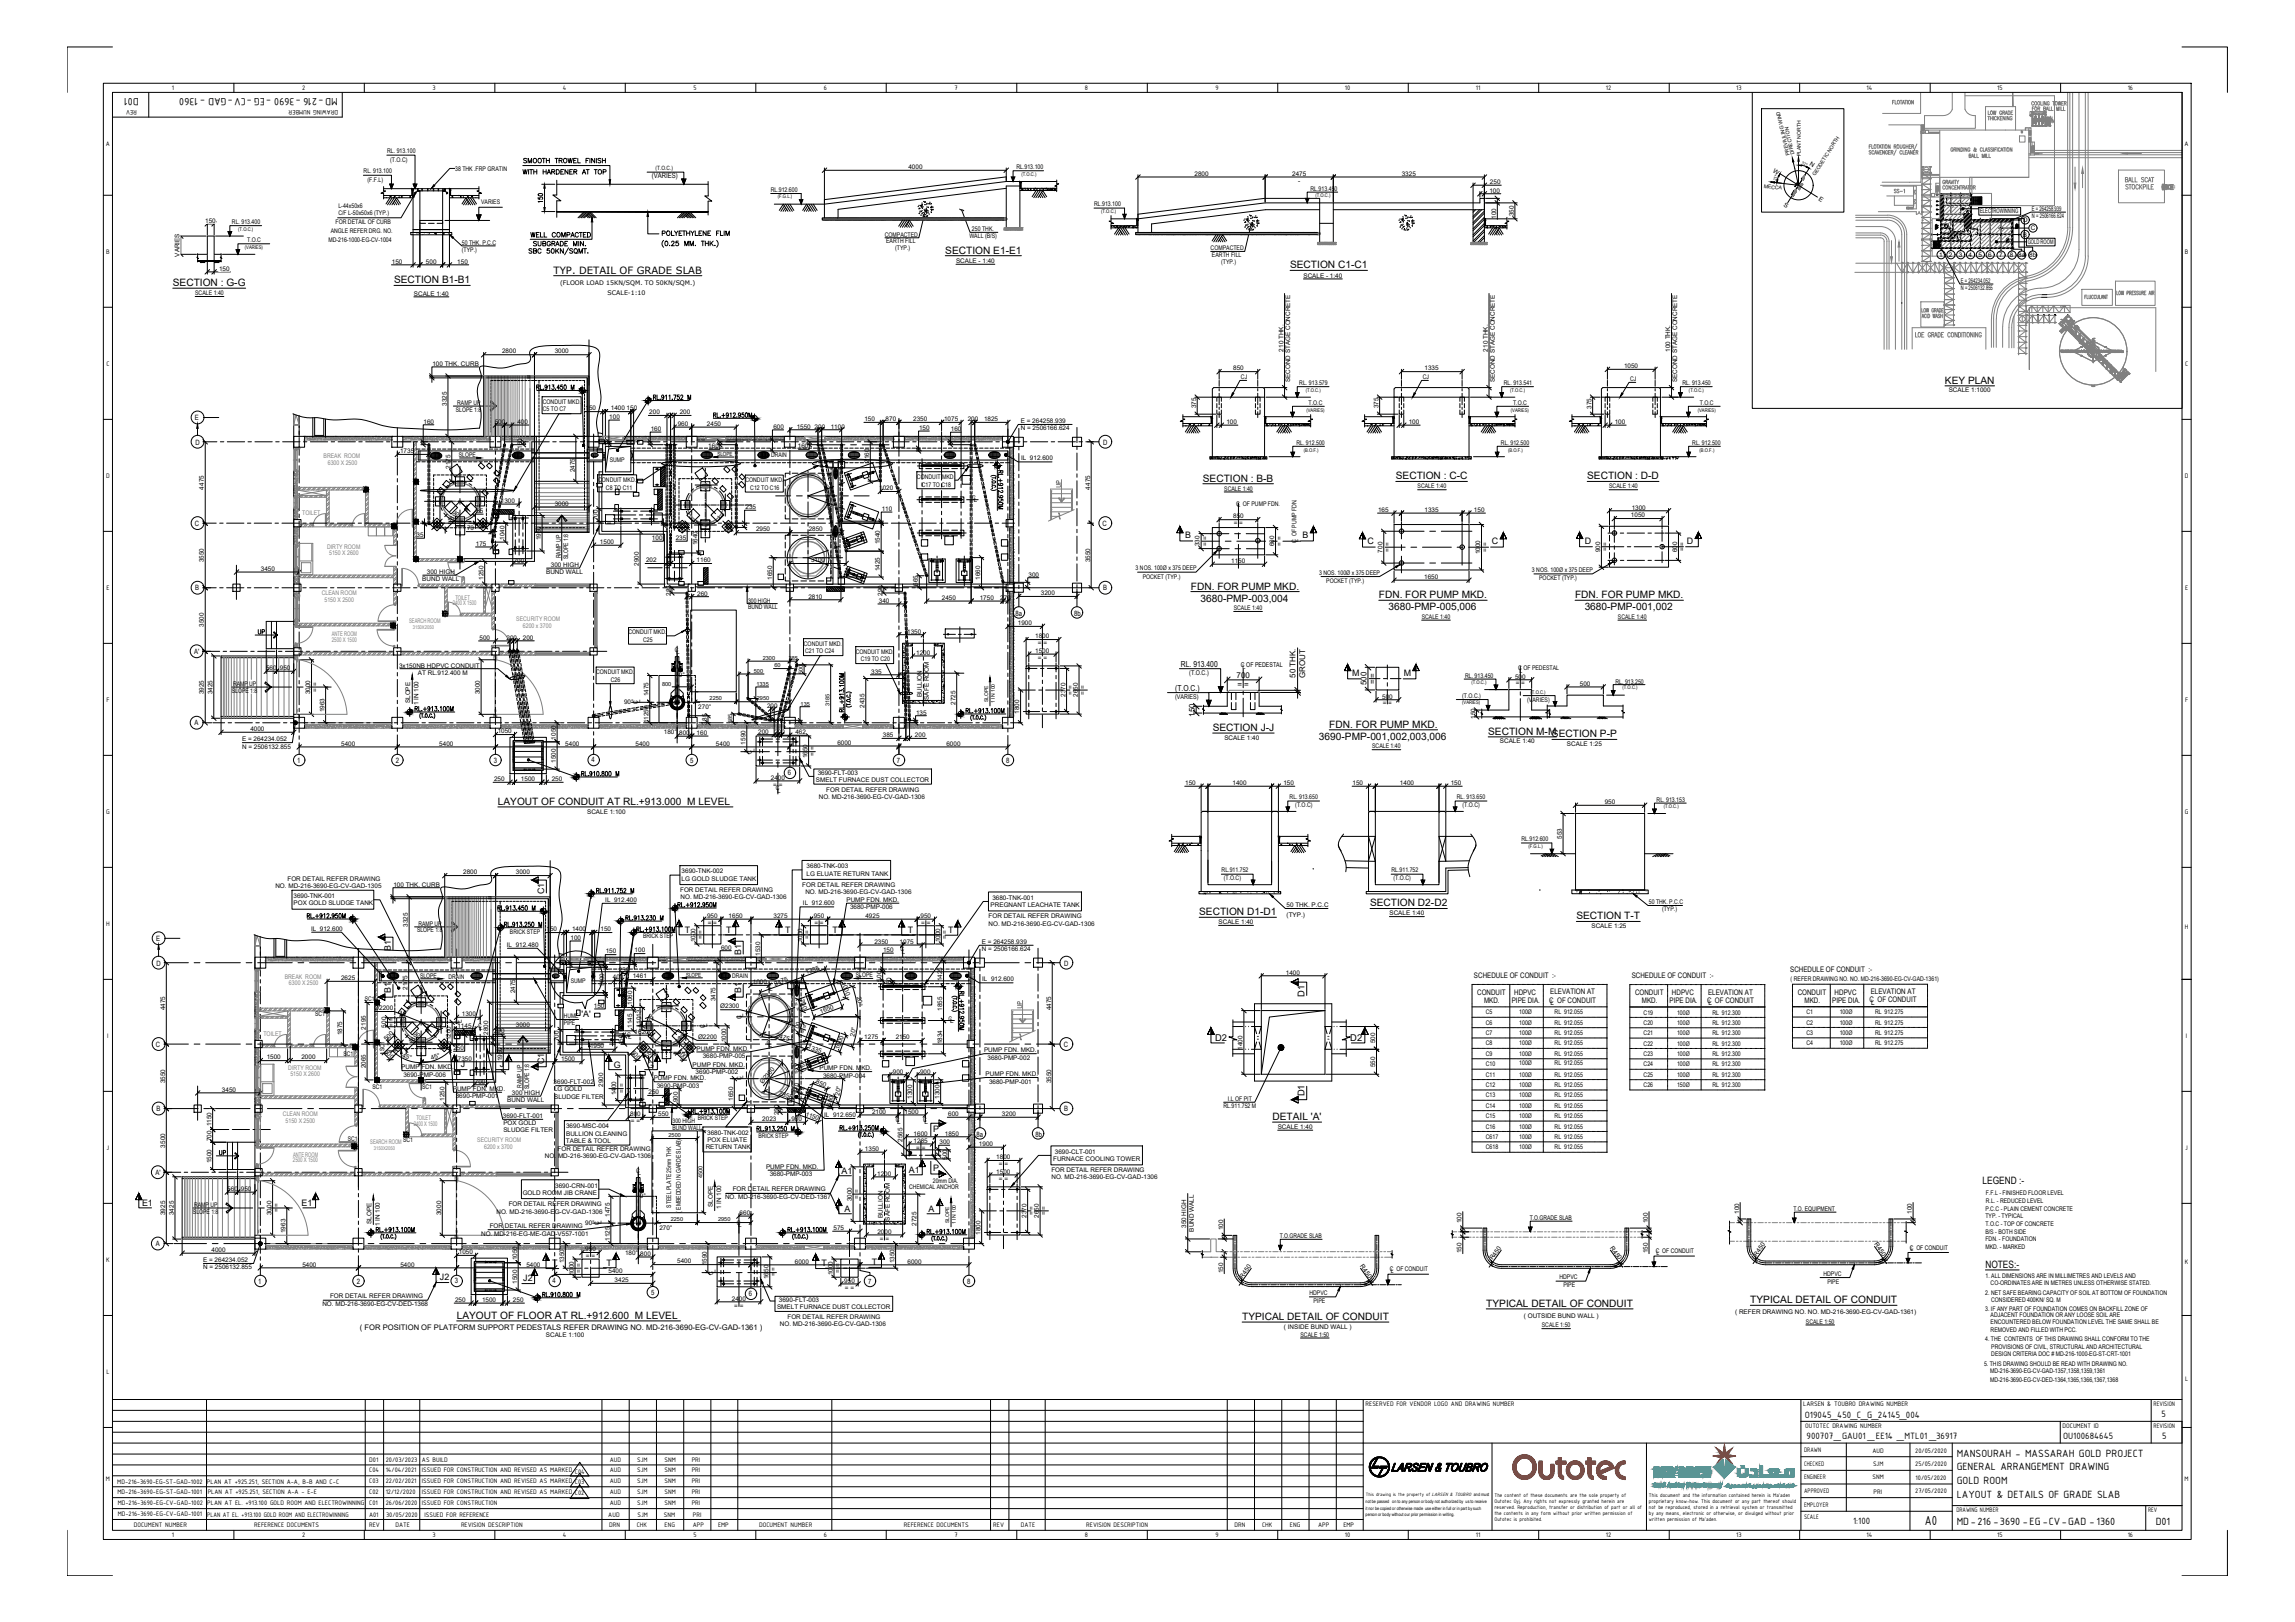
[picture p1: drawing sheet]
<svg xmlns="http://www.w3.org/2000/svg" width="841mm" height="594mm" viewBox="0 0 841 594" stroke-linecap="round" stroke-linejoin="round" font-family="sans-serif">
<defs><g id="words">
<text font-size="5.2" x="705.4" y="558.7">A0</text>
<g font-size="4.9" fill="#808080">
<text x="389.8" y="179.6" transform="rotate(-90 389.8 179.6)">UP</text>
<text x="375.4" y="370.4" transform="rotate(-90 375.4 370.4)">UP</text>
</g>
<g font-size="4.9">
<text x="93.5" y="233.5">UP</text>
<text x="79" y="424.4">UP</text>
</g>
<text font-size="4.4" fill="#808080" x="748.9" y="45.5">DN</text>
<text font-size="4.4" x="190.5" y="64.9">WITH HARDENER AT TOP</text>
<g font-size="4.1">
<text x="50.9" y="35.8" transform="rotate(-180 50.9 35.8)">D01</text>
<text x="123.8" y="35.8" transform="rotate(-180 123.8 35.8)">MD-216 -3690 -EG -CV-GAD - 1360</text>
<text x="717.1" y="533.5">MANSOURAH - MASSARAH GOLD PROJECT</text>
<text x="717.1" y="538.5">GENERAL ARRANGEMENT DRAWING</text>
<text x="717.1" y="543.5">GOLD ROOM</text>
<text x="717.1" y="548.5">LAYOUT &amp; DETAILS OF GRADE SLAB</text>
<text x="717.1" y="558.5">MD-216 -3690 -EG -CV-GAD -1360</text>
<text x="790" y="558.5">D01</text>
</g>
<g font-size="3.7">
<text x="346.4" y="92.9">SECTION E1-E1</text>
<text x="202.9" y="100.2">TYP. DETAIL OF GRADE SLAB</text>
<text x="472.8" y="98.2">SECTION C1-C1</text>
<text x="63.3" y="104.8">SECTION : G-G</text>
<text x="144.4" y="103.8">SECTION B1-B1</text>
<text x="712.8" y="140.5">KEY PLAN</text>
<text x="440.8" y="176.4">SECTION : B-B</text>
<text x="511.5" y="175.6">SECTION : C-C</text>
<text x="581.6" y="175.6">SECTION : D-D</text>
<text x="436.4" y="215.9">FDN. FOR PUMP MKD.</text>
<text x="439.9" y="220.4">3680-PMP-003,004</text>
<text x="505.3" y="219">FDN. FOR PUMP MKD.</text>
<text x="577.2" y="219">FDN. FOR PUMP MKD.</text>
<text x="508.8" y="223.6">3680-PMP-005,006</text>
<text x="580.7" y="223.6">3680-PMP-001,002</text>
<text x="444.4" y="267.7">SECTION J-J</text>
<text x="487.1" y="266.5">FDN. FOR PUMP MKD.</text>
<text x="545.4" y="269.1">SECTION M-MSECTION P-P</text>
<text x="483.3" y="271">3690-PMP-001,002,003,006</text>
<text x="182.4" y="294.7">LAYOUT OF CONDUIT AT RL.+913.000 M LEVEL</text>
<text x="439.4" y="335.2">SECTION D1-D1</text>
<text x="502.1" y="332">SECTION D2-D2</text>
<text x="577.7" y="336.7">SECTION T-T</text>
<text x="466.3" y="410.2">DETAIL 'A'</text>
<text x="726.6" y="433.5">LEGEND :-</text>
<text x="727.6" y="464.4">NOTES:-</text>
<text x="544.6" y="478.6">TYPICAL DETAIL OF CONDUIT</text>
<text x="641.4" y="477.3">TYPICAL DETAIL OF CONDUIT</text>
<text x="167.4" y="483">LAYOUT OF FLOOR AT RL.+912.600 M LEVEL</text>
<text x="455.2" y="483.4">TYPICAL DETAIL OF CONDUIT</text>
</g>
<g font-size="3.6">
<text x="661.4" y="519.2">O19045_450_C_G_24145_004</text>
<text x="792.1" y="518.9">5</text>
<text x="662" y="527.2">900707_GAU01 _EE14 _MTL01 _36917</text>
<text x="756" y="527.2">OU100684645</text>
<text x="792.3" y="527.2">5</text>
<text x="679.1" y="558.2">1:100</text>
</g>
<g font-size="3.4">
<text x="478.1" y="365" transform="rotate(-90 478.1 365)">D1</text>
<text x="445.2" y="381.2">D2</text>
<text x="494.8" y="381.2">D2</text>
<text x="478.1" y="401.5" transform="rotate(-90 478.1 401.5)">D1</text>
</g>
<g font-size="3.3">
<text x="434.3" y="197.1">B</text>
<text x="477.3" y="197.1">B</text>
<text x="501.1" y="199.3">C</text>
<text x="546.7" y="199.3">C</text>
<text x="580.7" y="199.2">D</text>
<text x="618.2" y="199.2">D</text>
<text x="495.5" y="247.6">M</text>
<text x="514.5" y="247.6">M</text>
<text x="199.4" y="327.4" transform="rotate(-90 199.4 327.4)">C1</text>
<text x="251" y="341.6">T</text>
<text x="266.1" y="341.6">T</text>
<text x="287.7" y="341.8">T</text>
<text x="305.1" y="341.8">T</text>
<text x="332.6" y="341.8">T</text>
<text x="347.5" y="341.8">T</text>
<text x="143.2" y="348.2" transform="rotate(-90 143.2 348.2)">B1</text>
<text x="271.6" y="349.7" transform="rotate(-90 271.6 349.7)">B1</text>
<text x="143.2" y="363.8" transform="rotate(-90 143.2 363.8)">B1</text>
<text x="271.6" y="363.8" transform="rotate(-90 271.6 363.8)">B1</text>
<text x="213.1" y="372.3">'A'</text>
<text x="199.4" y="389.8" transform="rotate(-90 199.4 389.8)">C1</text>
<text x="168.9" y="391">J</text>
<text x="183.2" y="391">J</text>
<text x="225" y="391">G</text>
<text x="237.1" y="391">G</text>
<text x="341.9" y="414.6">P</text>
<text x="308.3" y="429.9">A1</text>
<text x="333" y="429.5">A1</text>
<text x="342" y="429">P</text>
<text x="52.1" y="441.6">E1</text>
<text x="110.5" y="441.6">E1</text>
<text x="309.5" y="443.8">A</text>
<text x="340.3" y="443.8">A</text>
<text x="202.3" y="463.9">T</text>
<text x="222.3" y="463.6">T</text>
<text x="301.1" y="463.9">T</text>
<text x="319.5" y="463.4">T</text>
<text x="161.2" y="468.9">J2</text>
<text x="191.8" y="469.4">J2</text>
</g>
<text font-size="3.1" x="740.1" y="83.6" transform="rotate(-90 740.1 83.6)">UP</text>
<g font-size="3">
<text x="432.8" y="244.4">RL. 913.400</text>
<text x="430.6" y="253">(T.O.C.)</text>
</g>
<g font-size="2.9">
<text x="453.2" y="248.5">700</text>
<text x="453.5" y="251.6">= =</text>
<text x="474.8" y="248.3" transform="rotate(-90 474.8 248.3)">50 THK.</text>
<text x="478.3" y="248.3" transform="rotate(-90 478.3 248.3)">GROUT</text>
<text x="500.7" y="251" transform="rotate(-90 500.7 251)">500</text>
<text x="503.9" y="250.7" transform="rotate(-90 503.9 250.7)">= =</text>
<text x="437.8" y="262.4" transform="rotate(-90 437.8 262.4)">150</text>
</g>
<g font-size="2.8">
<text x="540.2" y="358.3">SCHEDULE OF CONDUIT :-</text>
<text x="597.9" y="358.3">SCHEDULE OF CONDUIT :-</text>
<text x="656" y="356">SCHEDULE OF CONDUIT :-</text>
<text x="541.3" y="364.5">CONDUIT</text>
<text x="554.9" y="364.5">HDPVC</text>
<text x="568.1" y="364.2">ELEVATION AT</text>
<text x="599.2" y="364.5">CONDUIT</text>
<text x="612.7" y="364.5">HDPVC</text>
<text x="625.9" y="364.3">ELEVATION AT</text>
<text x="658.8" y="364.5">CONDUIT</text>
<text x="672.3" y="364.5">HDPVC</text>
<text x="685.5" y="364.2">ELEVATION AT</text>
<text x="543.8" y="367.5">MKD.</text>
<text x="554" y="367.5">PIPE DIA.</text>
<text x="567.7" y="367.2">C OF CONDUIT</text>
<text x="568.2" y="368.1">L</text>
<text x="601.7" y="367.5">MKD.</text>
<text x="611.8" y="367.5">PIPE DIA.</text>
<text x="625.5" y="367.3">C OF CONDUIT</text>
<text x="626.1" y="368.1">L</text>
<text x="661.3" y="367.4">MKD.</text>
<text x="671.4" y="367.4">PIPE DIA.</text>
<text x="685.2" y="367.2">C OF CONDUIT</text>
<text x="685.7" y="368">L</text>
<text x="131.9" y="487.1">( FOR POSITION OF PLATFORM SUPPORT PEDESTALS REFER DRAWING NO. MD-216-3690-EG-CV-GAD-1361 )</text>
</g>
<g font-size="2.7">
<text x="238.8" y="65.1">(VARIES)</text>
<text x="71.4" y="153.9">E</text>
<text x="71.6" y="163">D</text>
<text x="404.3" y="163">D</text>
<text x="71.4" y="192.5">C</text>
<text x="404.1" y="192.5">C</text>
<text x="71.6" y="216.2">B</text>
<text x="404.3" y="216.2">B</text>
<text x="372.1" y="225.5">8a</text>
<text x="393.7" y="225.5">8b</text>
<text x="71.2" y="239.6">A'</text>
<text x="71.3" y="265.5">A</text>
<text x="108.9" y="279.5">1</text>
<text x="145" y="279.4">2</text>
<text x="180.9" y="279.3">3</text>
<text x="216.7" y="279.2">4</text>
<text x="252.9" y="279.4">5</text>
<text x="328.7" y="279.5">7</text>
<text x="368.7" y="279.4">8</text>
<text x="288.7" y="284">6</text>
<text x="57.2" y="344.6">E</text>
<text x="57.4" y="353.7">D</text>
<text x="390" y="353.7">D</text>
<text x="57.1" y="383.3">C</text>
<text x="389.8" y="383.3">C</text>
<text x="57.3" y="407">B</text>
<text x="390" y="407">B</text>
<text x="357.9" y="416.3">8a</text>
<text x="379.4" y="416.3">8b</text>
<text x="57" y="430.4">A'</text>
<text x="57.1" y="456.3">A</text>
<text x="94.6" y="470.3">1</text>
<text x="130.8" y="470.2">2</text>
<text x="166.7" y="470">3</text>
<text x="202.5" y="470">4</text>
<text x="318.1" y="470.3">7</text>
<text x="354.4" y="470.2">8</text>
<text x="238.7" y="474.3">5</text>
<text x="274.5" y="474.7">6</text>
</g>
<g font-size="2.6">
<text x="63" y="33">1</text>
<text x="110.7" y="33">2</text>
<text x="158.5" y="33">3</text>
<text x="206.2" y="33">4</text>
<text x="254.2" y="33">5</text>
<text x="301.9" y="33">6</text>
<text x="349.8" y="33">7</text>
<text x="397.6" y="33">8</text>
<text x="445.4" y="33">9</text>
<text x="492.8" y="33">10</text>
<text x="540.8" y="33">11</text>
<text x="588.5" y="33">12</text>
<text x="636.3" y="33">13</text>
<text x="684" y="33">14</text>
<text x="731.9" y="33">15</text>
<text x="779.7" y="33">16</text>
<text x="50.2" y="40.4" transform="rotate(-180 50.2 40.4)">REV</text>
<text x="123.9" y="40.4" transform="rotate(-180 123.9 40.4)">DRAWING NUMBER</text>
<text x="38.8" y="53.5">A</text>
<text x="800.6" y="53.5">A</text>
<text x="734.1" y="88.5">UP</text>
<text x="38.9" y="92.9">B</text>
<text x="800.6" y="92.9">B</text>
<text x="39" y="133.9">C</text>
<text x="800.7" y="133.9">C</text>
<text x="38.9" y="174.9">D</text>
<text x="800.6" y="174.9">D</text>
<text x="39" y="216">E</text>
<text x="800.7" y="216">E</text>
<text x="39" y="257">F</text>
<text x="800.7" y="257">F</text>
<text x="38.9" y="298">G</text>
<text x="800.6" y="298">G</text>
<text x="38.9" y="339">H</text>
<text x="800.6" y="340.2">H</text>
<text x="39.3" y="380">I</text>
<text x="801.1" y="380">I</text>
<text x="39.1" y="421.1">J</text>
<text x="800.8" y="421.1">J</text>
<text x="38.9" y="462.1">K</text>
<text x="800.6" y="462.9">K</text>
<text x="39" y="503.1">L</text>
<text x="800.7" y="505.9">L</text>
<text x="500.4" y="514.9">RESERVED FOR VENDOR LOGO AND DRAWING NUMBER</text>
<text x="660.8" y="514.9">LARSEN &amp; TOUBRO DRAWING NUMBER</text>
<text x="789.2" y="514.9">REVISION</text>
<text x="661.5" y="522.9">OUTOTEC DRAWING NUMBER</text>
<text x="755.8" y="522.9">DOCUMENT ID</text>
<text x="789.2" y="522.9">REVISION</text>
<text x="661.1" y="531.9">DRAWN</text>
<text x="686.2" y="532.1">AUD</text>
<text x="701.8" y="532.1">20/05/2020</text>
<text x="135.3" y="539.3">C04</text>
<text x="135.3" y="535.3">D01</text>
<text x="141.3" y="539.3">14/04/2021</text>
<text x="141.3" y="535.3">20/03/2023</text>
<text x="154.6" y="539.3">ISSUED FOR CONSTRUCTION AND REVISED AS MARKED C04</text>
<text x="154.6" y="535.3">AS BUILD</text>
<text x="223.5" y="539.3">AUD</text>
<text x="223.5" y="535.3">AUD</text>
<text x="233.5" y="539.3">SJM</text>
<text x="233.5" y="535.3">SJM</text>
<text x="243.5" y="539.3">SNM</text>
<text x="243.5" y="535.3">SNM</text>
<text x="253.5" y="539.3">PRI</text>
<text x="253.5" y="535.3">PRI</text>
<text x="661.1" y="536.9">CHECKED</text>
<text x="686.4" y="537.1">SJM</text>
<text x="701.8" y="537">25/05/2020</text>
<text x="38.8" y="542.5">M</text>
<text x="43" y="543.5">MD-216-3690-EG-ST-GAD-1002</text>
<text x="75.8" y="543.5">PLAN AT +925.251, SECTION A-A, B-B AND C-C</text>
<text x="135.3" y="543.3">C03</text>
<text x="141.3" y="543.3">22/02/2021</text>
<text x="154.6" y="543.3">ISSUED FOR CONSTRUCTION AND REVISED AS MARKED C03</text>
<text x="223.5" y="543.3">AUD</text>
<text x="233.5" y="543.3">SJM</text>
<text x="243.5" y="543.3">SNM</text>
<text x="253.5" y="543.3">PRI</text>
<text x="661.1" y="541.9">ENGINEER</text>
<text x="686.2" y="541.8">SNM</text>
<text x="702" y="542">10/05/2020</text>
<text x="800.6" y="542.5">M</text>
<text x="43.1" y="547.2">MD-216-3690-EG-ST-GAD-1001</text>
<text x="43.1" y="551.2">MD-216-3690-EG-CV-GAD-1002</text>
<text x="76" y="551.4">PLAN AT EL. +913.100 GOLD ROOM AND ELECTROWINNING</text>
<text x="76.1" y="547.3">PLAN AT +925.251, SECTION A-A - E-E</text>
<text x="135.3" y="551.3">C01</text>
<text x="135.3" y="547.3">C02</text>
<text x="141.3" y="551.3">26/06/2020</text>
<text x="141.3" y="547.3">12/12/2020</text>
<text x="154.6" y="551.3">ISSUED FOR CONSTRUCTION</text>
<text x="154.6" y="547.3">ISSUED FOR CONSTRUCTION AND REVISED AS MARKED C02</text>
<text x="223.5" y="551.3">AUD</text>
<text x="223.5" y="547.3">AUD</text>
<text x="233.5" y="551.3">SJM</text>
<text x="233.5" y="547.3">SJM</text>
<text x="243.5" y="551.3">SNM</text>
<text x="243.5" y="547.3">SNM</text>
<text x="253.5" y="551.3">PRI</text>
<text x="253.5" y="547.3">PRI</text>
<text x="661.1" y="546.9">APPROVED</text>
<text x="661.1" y="551.9">EMPLOYER</text>
<text x="686.6" y="547.1">PRI</text>
<text x="701.8" y="547">27/05/2020</text>
<text x="43.1" y="555.2">MD-216-3690-EG-CV-GAD-1001</text>
<text x="76" y="555.5">PLAN AT EL. +913.100 GOLD ROOM AND ELECTROWINNING</text>
<text x="135.2" y="555.5">A01</text>
<text x="141.5" y="555.5">30/05/2020</text>
<text x="155.5" y="555.5">ISSUED FOR REFERENCE</text>
<text x="222.9" y="555.5">AUD</text>
<text x="233.6" y="555.5">SJM</text>
<text x="243.3" y="555.5">SNM</text>
<text x="253.9" y="555.5">PRI</text>
<text x="661.1" y="556.4">SCALE</text>
<text x="716.9" y="553.9">DRAWING NUMBER</text>
<text x="787.2" y="553.9">REV</text>
<text x="49.1" y="559.4">DOCUMENT NUMBER</text>
<text x="63" y="563">1</text>
<text x="93.2" y="559.4">REFERENCE DOCUMENTS</text>
<text x="110.7" y="563">2</text>
<text x="135.3" y="559.4">REV</text>
<text x="144.9" y="559.4">DATE</text>
<text x="158.5" y="563">3</text>
<text x="168.9" y="559.4">REVISION DESCRIPTION</text>
<text x="206.2" y="563">4</text>
<text x="223.3" y="559.4">DRN</text>
<text x="233.3" y="559.4">CHK</text>
<text x="243.6" y="559.4">ENG</text>
<text x="253.9" y="559.4">APP</text>
<text x="254.2" y="563">5</text>
<text x="263.1" y="559.4">EMP</text>
<text x="278.2" y="559.4">DOCUMENT NUMBER</text>
<text x="301.9" y="563">6</text>
<text x="331.2" y="559.4">REFERENCE DOCUMENTS</text>
<text x="349.8" y="563">7</text>
<text x="364" y="559.4">REV</text>
<text x="374.1" y="559.4">DATE</text>
<text x="397.6" y="563">8</text>
<text x="398.1" y="559.4">REVISION DESCRIPTION</text>
<text x="445.4" y="563">9</text>
<text x="452.4" y="559.4">DRN</text>
<text x="462.5" y="559.4">CHK</text>
<text x="472.7" y="559.4">ENG</text>
<text x="483" y="559.4">APP</text>
<text x="492.3" y="559.4">EMP</text>
<text x="492.8" y="563">10</text>
<text x="540.8" y="563">11</text>
<text x="588.5" y="563">12</text>
<text x="636.3" y="563">13</text>
<text x="684" y="563">14</text>
<text x="731.9" y="563">15</text>
<text x="779.7" y="563">16</text>
</g>
<text font-size="2.6" fill="#808080" x="710.5" y="83.6" transform="rotate(-90 710.5 83.6)">UP</text>
<g font-size="2.4">
<text x="454.8" y="244.3">C OF PEDESTAL</text>
<text x="455.4" y="245.2">L</text>
<text x="435.8" y="247.1">(T.O.C.)</text>
<text x="430.6" y="255.9">(VARIES)</text>
</g>
<g font-size="2.3">
<text x="141.9" y="56.1">RL. 913.100</text>
<text x="143" y="59.3">(T.O.C)</text>
<text x="133.3" y="63.4">RL. 913.100</text>
<text x="166.8" y="62.5">38 THK .FRP GRATING</text>
<text x="332.9" y="61.9">4000</text>
<text x="372.5" y="61.9">RL.913.100</text>
<text x="437.8" y="64.4">2800</text>
<text x="473.5" y="64.4">2475</text>
<text x="513.7" y="64.4">3325</text>
<text x="649.5" y="62.9" transform="rotate(32 649.5 62.9)">W</text>
<text x="662.9" y="60.4" transform="rotate(32 662.9 60.4)">N</text>
<text x="134.7" y="66.6">(F.F.L)</text>
<text x="282.4" y="70.3">RL.912.600</text>
<text x="475.7" y="66.9">-</text>
<text x="480.3" y="69.8">RL.913.450</text>
<text x="545.8" y="70.5">100</text>
<text x="546" y="67.4">250</text>
<text x="124" y="76.1">L-44x50x6</text>
<text x="176.3" y="74.8">VARIES</text>
<text x="400.9" y="75.6">RL.913.100</text>
<text x="653.5" y="75.5" transform="rotate(32 653.5 75.5)">S</text>
<text x="666.2" y="73.3" transform="rotate(33 666.2 73.3)">E</text>
<text x="744.6" y="77.2">E = 264258.939</text>
<text x="75.2" y="81.5">150</text>
<text x="85" y="82.1">RL. 913.400</text>
<text x="123" y="82.1">FOR DETAIL OF CURB</text>
<text x="124" y="78.8">C/F L-50x50x6 (TYP.)</text>
<text x="548.2" y="80.2" transform="rotate(-90 548.2 80.2)">100</text>
<text x="554.7" y="79.2" transform="rotate(-90 554.7 79.2)">350</text>
<text x="725.7" y="78.1">ELECTROWINNING</text>
<text x="741.4" y="81.4">D</text>
<text x="744.6" y="79.8">N = 2506166.624</text>
<text x="90.6" y="88.7">T.O.C</text>
<text x="120.3" y="88.7">MD-216-1000-EG-CV-1004</text>
<text x="121.2" y="85.4">ANGLE REFER DRG. NO.</text>
<text x="169.2" y="89.6">50 THK. P.C.C</text>
<text x="324.2" y="86.7">COMPACTED</text>
<text x="324.7" y="89.2">EARTH FILL</text>
<text x="355.2" y="87.1">WALL (B/S)</text>
<text x="356.2" y="84.7">250 THK.</text>
<text x="741.3" y="86.8">B</text>
<text x="743.1" y="89.3">GOLD ROOM</text>
<text x="744.2" y="84.4">C</text>
<text x="65.8" y="94" transform="rotate(-90 65.8 94)">VARIES</text>
<text x="169.2" y="92.3">(TYP.)</text>
<text x="328.1" y="91.5">(TYP.)</text>
<text x="443.6" y="91.7">COMPACTED</text>
<text x="444.1" y="94.2">EARTH FILL</text>
<text x="710.6" y="94.2">1</text>
<text x="714.2" y="94.2">2</text>
<text x="717.8" y="94.2">3</text>
<text x="721.4" y="94.2">4</text>
<text x="725" y="94.2">5</text>
<text x="728.6" y="94.2">6</text>
<text x="732.6" y="94.3">7</text>
<text x="736.5" y="94.3">8</text>
<text x="739.6" y="94.2">8a 8b</text>
<text x="80.3" y="99.1">150</text>
<text x="143.6" y="96.6">150</text>
<text x="156.1" y="96.6">500</text>
<text x="167.6" y="96.6">150</text>
<text x="350.3" y="96.3">SCALE - 1:40</text>
<text x="447.5" y="96.5">(TYP.)</text>
<text x="477.7" y="101.7">SCALE - 1:40</text>
<text x="205.3" y="104.3">(FLOOR LOAD 15KN/SQM. TO 50KN/SQM.)</text>
<text x="718.6" y="103.5">E = 264234.052</text>
<text x="718.6" y="106.1">N = 2506132.855</text>
<text x="71.5" y="108.1">SCALE 1:40</text>
<text x="151.7" y="108.3">SCALE 1:40</text>
<text x="222.7" y="108.2">SCALE-1:10</text>
<text x="184" y="129.5">2800</text>
<text x="203.3" y="129.5">3000</text>
<text x="470.3" y="128.7" transform="rotate(-90 470.3 128.7)">210 THK.</text>
<text x="545.2" y="128.7" transform="rotate(-90 545.2 128.7)">210 THK.</text>
<text x="612.1" y="128.8" transform="rotate(-90 612.1 128.8)">100 THK.</text>
<text x="158.4" y="134">100 THK. CURB</text>
<text x="451.9" y="135.7">850</text>
<text x="522" y="135.7">1335</text>
<text x="595.2" y="134.8">1050</text>
<text x="454.8" y="138.9">CJ</text>
<text x="472.8" y="140" transform="rotate(-90 472.8 140)">SECOND STAGE CONCRETE</text>
<text x="476.2" y="141.1">RL. 913.579</text>
<text x="521.4" y="138.9">CJ</text>
<text x="547.8" y="140" transform="rotate(-90 547.8 140)">SECOND STAGE CONCRETE</text>
<text x="551.1" y="141.1">RL. 913.541</text>
<text x="597.4" y="139.6">CJ</text>
<text x="614.7" y="140" transform="rotate(-90 614.7 140)">SECOND STAGE CONCRETE</text>
<text x="616.6" y="141.1">RL. 913.450</text>
<text x="714.1" y="143.7">SCALE 1:1000</text>
<text x="163.7" y="148.6" transform="rotate(-90 163.7 148.6)">3325</text>
<text x="167.6" y="148.4">RAMP UP</text>
<text x="198.9" y="147.8">CONDUIT MKD.</text>
<text x="438.3" y="149.5" transform="rotate(-90 438.3 149.5)">375</text>
<text x="479.5" y="148.3">T.O.C</text>
<text x="505.1" y="149.5" transform="rotate(-90 505.1 149.5)">375</text>
<text x="554.5" y="148.3">T.O.C</text>
<text x="583.2" y="149.7" transform="rotate(-90 583.2 149.7)">375</text>
<text x="622.9" y="148.3">T.O.C</text>
<text x="155.2" y="155.2">160</text>
<text x="167.1" y="150.8">SLOPE 1:8</text>
<text x="181.3" y="155.3">500</text>
<text x="189.6" y="155.3">400</text>
<text x="198.9" y="150.6">C5 TO C7</text>
<text x="214.6" y="150.3">150</text>
<text x="223.3" y="153.4">100</text>
<text x="223.8" y="150.3">1400</text>
<text x="229.6" y="150.3">150</text>
<text x="237.9" y="151.7">200</text>
<text x="249.1" y="151.7">200</text>
<text x="316.8" y="154.3">150</text>
<text x="324.6" y="154.3">870</text>
<text x="334.7" y="154.2">2350</text>
<text x="346" y="154.3">1075</text>
<text x="354.6" y="154.3">200</text>
<text x="360.6" y="154.3">1825</text>
<text x="374.1" y="155">E = 264258.939</text>
<text x="449.4" y="155.3">100</text>
<text x="516.2" y="155.3">100</text>
<text x="591.7" y="155.3">100</text>
<text x="238.4" y="157.8">160</text>
<text x="248.4" y="156">960</text>
<text x="259.1" y="156">2450</text>
<text x="283.4" y="157">600</text>
<text x="292" y="156.9">1550</text>
<text x="298.5" y="156.9">200</text>
<text x="304.4" y="156.9">1100</text>
<text x="336.8" y="157.4">150</text>
<text x="348.5" y="157.8">160</text>
<text x="374.1" y="157.7">N = 2506166.624</text>
<text x="146.6" y="166">1735</text>
<text x="168.2" y="167.5">SLOPE</text>
<text x="191.3" y="164.4" transform="rotate(-90 191.3 164.4)">160</text>
<text x="259.6" y="164.1">160</text>
<text x="282.6" y="167.5">DRAIN</text>
<text x="292.4" y="164.1">160</text>
<text x="475.1" y="163">RL. 912.500</text>
<text x="550" y="163">RL. 912.500</text>
<text x="620.2" y="163">RL. 912.500</text>
<text x="165.1" y="171.6" transform="rotate(-90 165.1 171.6)">2175</text>
<text x="210.6" y="173" transform="rotate(-90 210.6 173)">2475</text>
<text x="223.4" y="169.3">SUMP</text>
<text x="318.5" y="169.6" transform="rotate(-90 318.5 169.6)">2160</text>
<text x="374.2" y="168.6">IL 912.600</text>
<text x="74.7" y="179.3" transform="rotate(-90 74.7 179.3)">4475</text>
<text x="219.2" y="176.5">CONDUIT MKD.</text>
<text x="222.1" y="179.3">C8 TO C11</text>
<text x="273.2" y="176.5">CONDUIT MKD.</text>
<text x="274.9" y="179.4">C12 TO C16</text>
<text x="322.2" y="179.5">1020</text>
<text x="336" y="175.3">CONDUIT MKD.</text>
<text x="337.8" y="178.2">C17 TO C18</text>
<text x="399.4" y="179.3" transform="rotate(-90 399.4 179.3)">4475</text>
<text x="448.6" y="179.7">SCALE 1:40</text>
<text x="519.5" y="178.9">SCALE 1:40</text>
<text x="589.7" y="178.9">SCALE 1:40</text>
<text x="183.5" y="184.2">1300</text>
<text x="203.3" y="185.3">3000</text>
<text x="356.3" y="183.1">C</text>
<text x="356.9" y="184">L</text>
<text x="453" y="185.3">C OF PUMP FDN.</text>
<text x="453.5" y="185.9">L</text>
<text x="164.9" y="191.7" transform="rotate(-45 164.9 191.7)">1695</text>
<text x="174.6" y="187.8">35</text>
<text x="219.1" y="190.6" transform="rotate(-90 219.1 190.6)">700</text>
<text x="273.2" y="186.4">235</text>
<text x="323.1" y="187.1">110</text>
<text x="451.9" y="189.9">850</text>
<text x="505" y="187.5">165</text>
<text x="522" y="187.5">1335</text>
<text x="540.2" y="187.5">150</text>
<text x="597.7" y="189.5">1050</text>
<text x="597.9" y="186.6">1300</text>
<text x="152.6" y="196.7">35</text>
<text x="171.1" y="194.2">70</text>
<text x="184.9" y="197.8" transform="rotate(-90 184.9 197.8)">1040</text>
<text x="198.2" y="198" transform="rotate(-90 198.2 198)">1950</text>
<text x="238.9" y="197.8">100</text>
<text x="247.6" y="197.8">235</text>
<text x="277.1" y="194.7">2950</text>
<text x="296.4" y="194.7">2850</text>
<text x="452.1" y="192.4">= =</text>
<text x="174.4" y="199.9">175</text>
<text x="219.9" y="199.3">1500</text>
<text x="255.6" y="199.7" transform="rotate(-90 255.6 199.7)">1640</text>
<text x="322.4" y="199.4" transform="rotate(-90 322.4 199.4)">1540</text>
<text x="439.6" y="200.1" transform="rotate(-90 439.6 200.1)">330</text>
<text x="442.4" y="199.9" transform="rotate(-90 442.4 199.9)">= =</text>
<text x="466.9" y="200.1" transform="rotate(-90 466.9 200.1)">600</text>
<text x="469.6" y="199.9" transform="rotate(-90 469.6 199.9)">= =</text>
<text x="475.1" y="198.9" transform="rotate(-90 475.1 198.9)">C OF PUMP FDN.</text>
<text x="475.7" y="198.4" transform="rotate(-90 475.7 198.4)">L</text>
<text x="506.6" y="202.4" transform="rotate(-90 506.6 202.4)">700</text>
<text x="509.2" y="202.1" transform="rotate(-90 509.2 202.1)">= =</text>
<text x="542.4" y="203.1" transform="rotate(-90 542.4 203.1)">1000</text>
<text x="545" y="202.1" transform="rotate(-90 545 202.1)">= =</text>
<text x="586.4" y="202.2" transform="rotate(-90 586.4 202.2)">900</text>
<text x="588.9" y="201.9" transform="rotate(-90 588.9 201.9)">= =</text>
<text x="614.7" y="202.2" transform="rotate(-90 614.7 202.2)">600</text>
<text x="617.2" y="201.9" transform="rotate(-90 617.2 201.9)">= =</text>
<text x="74.7" y="206" transform="rotate(-90 74.7 206)">3550</text>
<text x="95.6" y="209.1">3450</text>
<text x="188.3" y="206.1">700</text>
<text x="201.9" y="207.5">300 HIGH</text>
<text x="205.6" y="204.4" transform="rotate(-90 205.6 204.4)">RAMP UP</text>
<text x="208.2" y="204.9" transform="rotate(-90 208.2 204.9)">SLOPE 1:8</text>
<text x="234.1" y="207.3" transform="rotate(-90 234.1 207.3)">2900</text>
<text x="236.8" y="205.9">202</text>
<text x="255.3" y="205.9">1160</text>
<text x="297.2" y="205.9">3100</text>
<text x="322.4" y="209.3" transform="rotate(-90 322.4 209.3)">1425</text>
<text x="399.4" y="206" transform="rotate(-90 399.4 206)">3550</text>
<text x="416.2" y="208.8">3 NOS. 100Ø x 375 DEEP</text>
<text x="451.2" y="206.2">1150</text>
<text x="561.4" y="209.5">3 NOS. 100Ø x 375 DEEP</text>
<text x="154.8" y="212.9">BUND WALL</text>
<text x="156.4" y="210.1">300 HIGH</text>
<text x="177.2" y="212.4" transform="rotate(-90 177.2 212.4)">1250</text>
<text x="200.1" y="210.3">BUND WALL</text>
<text x="282.9" y="212.4" transform="rotate(-90 282.9 212.4)">1650</text>
<text x="336.4" y="214.5" transform="rotate(-90 336.4 214.5)">665</text>
<text x="359.2" y="212.4" transform="rotate(-90 359.2 212.4)">1660</text>
<text x="376.9" y="211.2">300</text>
<text x="418.7" y="211.9">POCKET (TYP.)</text>
<text x="483.4" y="210.5">3 NOS. 100Ø x 375 DEEP</text>
<text x="486" y="213.5">POCKET (TYP.)</text>
<text x="521.9" y="212.1">1650</text>
<text x="564" y="212.5">POCKET (TYP.)</text>
<text x="245.8" y="218.2" transform="rotate(-90 245.8 218.2)">285</text>
<text x="255.5" y="218.1">260</text>
<text x="274.1" y="220.7">300 HIGH</text>
<text x="296.2" y="219.2">2810</text>
<text x="322.1" y="220.8">340</text>
<text x="323.5" y="218.2" transform="rotate(-90 323.5 218.2)">290</text>
<text x="345.2" y="219.7">2450</text>
<text x="359.1" y="219.7">1750</text>
<text x="366.6" y="219.7">270</text>
<text x="381.5" y="218">3200</text>
<text x="274.1" y="223">BUND WALL</text>
<text x="452.1" y="223.4">SCALE 1:40</text>
<text x="521" y="226.6">SCALE 1:40</text>
<text x="592.9" y="226.6">SCALE 1:40</text>
<text x="74.7" y="229.5" transform="rotate(-90 74.7 229.5)">3500</text>
<text x="230.3" y="232.4">CONDUIT MKD.</text>
<text x="332.5" y="232">1350</text>
<text x="373" y="229">1900</text>
<text x="379.4" y="233.8">1800</text>
<text x="175.7" y="234.3">500</text>
<text x="185.6" y="234.3">200</text>
<text x="191.6" y="234.3">200</text>
<text x="235.7" y="235.2">C25</text>
<text x="247.3" y="238.8">C</text>
<text x="247.8" y="239.7">L</text>
<text x="294.6" y="236.5">CONDUIT MKD.</text>
<text x="295" y="239.2">C21 TO C24</text>
<text x="313.6" y="239.4">CONDUIT MKD.</text>
<text x="335.7" y="239.8">1200</text>
<text x="379.4" y="239.1">1500</text>
<text x="380.4" y="236.4">= =</text>
<text x="97.5" y="245.4">560</text>
<text x="102.6" y="245.4">950</text>
<text x="146.2" y="244.7">3x150NB HDPVC CONDUIT</text>
<text x="315.4" y="242.2">C19 TO C20</text>
<text x="380.4" y="241.7">= =</text>
<text x="556.3" y="245.5">C OF PEDESTAL</text>
<text x="85.4" y="251.3">RAMP UP</text>
<text x="153.1" y="247.4">AT RL.912.400 M</text>
<text x="218.5" y="246.9">CONDUIT MKD.</text>
<text x="223.8" y="249.7">C26</text>
<text x="248.8" y="248.1">0°</text>
<text x="319.3" y="246.7">335</text>
<text x="536.9" y="248.3">RL. 913.450</text>
<text x="555.2" y="248.5">500</text>
<text x="555.4" y="251.1">= =</text>
<text x="556.9" y="246.4">L</text>
<text x="579" y="251.1">500</text>
<text x="592" y="250.5">RL. 913.250</text>
<text x="74.7" y="254.2" transform="rotate(-90 74.7 254.2)">3925</text>
<text x="77.9" y="254.2" transform="rotate(-90 77.9 254.2)">3425</text>
<text x="85" y="254">SLOPE 1:8</text>
<text x="113.7" y="254.2" transform="rotate(-90 113.7 254.2)">3000</text>
<text x="116.2" y="253.3" transform="rotate(-90 116.2 253.3)">= =</text>
<text x="150.3" y="257.6" transform="rotate(-90 150.3 257.6)">SLOPE</text>
<text x="175.9" y="254.2" transform="rotate(-90 175.9 254.2)">3000</text>
<text x="228.7" y="257.9">90°</text>
<text x="233.8" y="258" transform="rotate(-90 233.8 258)">C</text>
<text x="234.6" y="257.4" transform="rotate(-90 234.6 257.4)">L</text>
<text x="237.7" y="255" transform="rotate(-90 237.7 255)">1475</text>
<text x="337.8" y="255.4" transform="rotate(-90 337.8 255.4)">BULLION</text>
<text x="340.3" y="256.3" transform="rotate(-90 340.3 256.3)">SAFE ROOM</text>
<text x="390.4" y="255.3" transform="rotate(-90 390.4 255.3)">2370</text>
<text x="393" y="254.4" transform="rotate(-90 393 254.4)">= =</text>
<text x="395" y="255.3" transform="rotate(-90 395 255.3)">2650</text>
<text x="397.5" y="254.4" transform="rotate(-90 397.5 254.4)">= =</text>
<text x="506.5" y="255.8">500</text>
<text x="535.8" y="255.5">(T.O.C.)</text>
<text x="559.7" y="257">(VARIES)</text>
<text x="118.9" y="260.8" transform="rotate(-90 118.9 260.8)">1963</text>
<text x="153.4" y="258.4" transform="rotate(-90 153.4 258.4)">1 IN 100</text>
<text x="255.9" y="259.6">270°</text>
<text x="281.1" y="259.3">200</text>
<text x="316.8" y="259.2" transform="rotate(-90 316.8 259.2)">2435</text>
<text x="335.7" y="261.7">135</text>
<text x="350.2" y="258.2" transform="rotate(-90 350.2 258.2)">2725</text>
<text x="373.5" y="261.4" transform="rotate(-90 373.5 261.4)">1800</text>
<text x="506.8" y="258.4">= =</text>
<text x="540.7" y="263.3" transform="rotate(-90 540.7 263.3)">150</text>
<text x="91.8" y="267.8">4000</text>
<text x="182.4" y="268.6">1050</text>
<text x="237.7" y="265" transform="rotate(-90 237.7 265)">1125</text>
<text x="243.3" y="269">180°</text>
<text x="248.9" y="269.2">800</text>
<text x="255.3" y="269.2">160</text>
<text x="259" y="265.4" transform="rotate(-90 259 265.4)">385</text>
<text x="277.9" y="268.7">200</text>
<text x="283.8" y="268.7">200</text>
<text x="291.5" y="268.8">462</text>
<text x="323.5" y="270">385</text>
<text x="88.7" y="271.5">E = 264234.052</text>
<text x="88.7" y="274.2">N = 2506132.855</text>
<text x="125" y="273.1">5400</text>
<text x="161" y="273.1">5400</text>
<text x="203.7" y="270.9" transform="rotate(-90 203.7 270.9)">1050</text>
<text x="207.2" y="273.1">5400</text>
<text x="232.9" y="273.1">5400</text>
<text x="262.4" y="273.1">5400</text>
<text x="273.2" y="272.7" transform="rotate(-90 273.2 272.7)">1590</text>
<text x="276.5" y="275.6" transform="rotate(-90 276.5 275.6)">L</text>
<text x="306.9" y="272.8">6000</text>
<text x="335.3" y="270">200</text>
<text x="346.8" y="273.1">6000</text>
<text x="448.7" y="270.9">SCALE 1:40</text>
<text x="502.8" y="274.1">SCALE 1:40</text>
<text x="549.6" y="272.3">SCALE 1:40</text>
<text x="574.2" y="273.2">SCALE 1:25</text>
<text x="203.7" y="279.4" transform="rotate(-90 203.7 279.4)">1500</text>
<text x="275.6" y="276.2" transform="rotate(-90 275.6 276.2)">C</text>
<text x="295.9" y="277.7" transform="rotate(-90 295.9 277.7)">1650</text>
<text x="298.4" y="276.7" transform="rotate(-90 298.4 276.7)">= =</text>
<text x="181" y="286.1">250</text>
<text x="190.9" y="286.1">1500</text>
<text x="202.2" y="286.1">250</text>
<text x="282.5" y="285.6">2400</text>
<text x="299" y="286.4">SMELT FURNACE DUST COLLECTOR</text>
<text x="299.7" y="283.7">3690-FLT-003</text>
<text x="434.3" y="287.5">150</text>
<text x="451.7" y="287.5">1400</text>
<text x="470.3" y="287.5">150</text>
<text x="495.7" y="287.5">150</text>
<text x="513" y="287.5">1400</text>
<text x="531.7" y="287.5">150</text>
<text x="283.4" y="288.1">= =</text>
<text x="284.3" y="289.5">C</text>
<text x="284.8" y="290.4">L</text>
<text x="300" y="292.6">NO. MD-216-3690-EG-CV-GAD-1306</text>
<text x="302.8" y="289.9">FOR DETAIL REFER DRAWING</text>
<text x="472.6" y="292.6">RL. 913.650</text>
<text x="533.9" y="292.6">RL. 913.650</text>
<text x="607.1" y="293.8">RL. 913.153</text>
<text x="215.2" y="298.2">SCALE 1:100</text>
<text x="474.7" y="295.6">(T.O.C)</text>
<text x="536" y="295.6">(T.O.C)</text>
<text x="588.1" y="294.5">950</text>
<text x="557.6" y="308.2">RL.912.600</text>
<text x="572.4" y="307.3" transform="rotate(-90 572.4 307.3)">553</text>
<text x="105.4" y="322.6">FOR DETAIL REFER DRAWING</text>
<text x="169.7" y="320.3">2800</text>
<text x="189" y="320.3">3000</text>
<text x="249.8" y="319.9">3690-TNK-002</text>
<text x="249.8" y="322.6">LG GOLD SLUDGE TANK</text>
<text x="295.6" y="320.7">LG ELUATE RETURN TANK</text>
<text x="295.6" y="318">3680-TNK-003</text>
<text x="447.7" y="319.4">RL.911.752</text>
<text x="448.5" y="322.5">(T.O.C)</text>
<text x="509.9" y="319.4">RL.911.752</text>
<text x="510.7" y="322.5">(T.O.C)</text>
<text x="100.9" y="325.3">NO. MD-216-3690-EG-CV-GAD-1305</text>
<text x="107.6" y="328.9">3690-TNK-001</text>
<text x="144.2" y="324.7">100 THK. CURB</text>
<text x="249.2" y="326.7">FOR DETAIL REFER DRAWING</text>
<text x="249.4" y="329.4">NO. MD-216-3690-EG-CV-GAD-1306</text>
<text x="294" y="324.8">FOR DETAIL REFER DRAWING</text>
<text x="295.1" y="327.5">NO. MD-216-3690-EG-CV-GAD-1306</text>
<text x="363.7" y="329.5">3680-TNK-001</text>
<text x="107.6" y="331.6">POX GOLD SLUDGE TANK</text>
<text x="221.8" y="330.3">IL 912.400</text>
<text x="294.2" y="331.6">IL 912.600</text>
<text x="310.2" y="330.3">PUMP FDN. MKD.</text>
<text x="311.5" y="333.1">3680-PMP-006</text>
<text x="363" y="332.2">PREGNANT LEACHATE TANK</text>
<text x="471.5" y="332.2">50 THK. P.C.C</text>
<text x="471.5" y="335.7">(TYP.)</text>
<text x="509.2" y="335.2">SCALE 1:40</text>
<text x="604.2" y="331.1">50 THK. P.C.C</text>
<text x="609.1" y="333.7">(TYP.)</text>
<text x="114" y="340.8">IL 912.600</text>
<text x="149.5" y="339.4" transform="rotate(-90 149.5 339.4)">3325</text>
<text x="152.9" y="341.5">SLOPE 1:8</text>
<text x="153.4" y="339.1">RAMP UP</text>
<text x="186.9" y="341.9">BRICK STEP</text>
<text x="200.3" y="341.1">150</text>
<text x="209.6" y="341.1">1400</text>
<text x="220.1" y="341.1">150</text>
<text x="259.1" y="336.2">950</text>
<text x="259.4" y="338.7">= =</text>
<text x="267" y="336.2">1650</text>
<text x="283.5" y="336.2">3275</text>
<text x="298.2" y="336.2">950</text>
<text x="298.5" y="338.7">= =</text>
<text x="317.1" y="336.2">4925</text>
<text x="337.3" y="336.2">950</text>
<text x="337.6" y="338.7">= =</text>
<text x="362.3" y="336.4">FOR DETAIL REFER DRAWING</text>
<text x="362.3" y="339.1">NO. MD-216-3690-EG-CV-GAD-1306</text>
<text x="446.6" y="338.4">SCALE 1:40</text>
<text x="583.2" y="339.9">SCALE 1:25</text>
<text x="185.7" y="346.7">IL 912.480</text>
<text x="209.1" y="344.2">100</text>
<text x="235.7" y="343.6">BRICK STEP</text>
<text x="254.9" y="345.1" transform="rotate(-90 254.9 345.1)">1000</text>
<text x="257.4" y="344.1" transform="rotate(-90 257.4 344.1)">= =</text>
<text x="264.2" y="347.8">600</text>
<text x="294" y="345.1" transform="rotate(-90 294 345.1)">1000</text>
<text x="296.6" y="344.1" transform="rotate(-90 296.6 344.1)">= =</text>
<text x="320.4" y="345.7">2350</text>
<text x="329.7" y="345.7">1075</text>
<text x="344.5" y="345.1" transform="rotate(-90 344.5 345.1)">1000</text>
<text x="347" y="344.1" transform="rotate(-90 347 344.1)">= =</text>
<text x="359.8" y="345.8">E = 264258.939</text>
<text x="222" y="349.2">150</text>
<text x="232.6" y="348.8">100</text>
<text x="278.5" y="350.2" transform="rotate(-90 278.5 350.2)">1530</text>
<text x="323.6" y="348.6">150</text>
<text x="330" y="348.5">C</text>
<text x="330.5" y="349.3">L</text>
<text x="359.8" y="348.4">N = 2506166.624</text>
<text x="125" y="359">2625</text>
<text x="154" y="358.3">SLOPE</text>
<text x="164.4" y="358.4">DRAIN</text>
<text x="224.6" y="358.6">400</text>
<text x="226.8" y="356.1">250</text>
<text x="231.9" y="358.4">1461</text>
<text x="268.3" y="358.3">DRAIN</text>
<text x="295.6" y="356.8" transform="rotate(-20 295.6 356.8)">1335</text>
<text x="308.4" y="359.9" transform="rotate(70 308.4 359.9)">1000</text>
<text x="313.6" y="357.9">SLOPE</text>
<text x="323" y="359.5" transform="rotate(-90 323 359.5)">500</text>
<text x="345.3" y="359.3" transform="rotate(-90 345.3 359.3)">1425</text>
<text x="359.9" y="359.4">IL 912.600</text>
<text x="471.2" y="357">1400</text>
<text x="656.2" y="359.2">( REFER DRAWING NO. NO. MD-216-3690-EG-CV-GAD-1361)</text>
<text x="149.3" y="362.4" transform="rotate(-90 149.3 362.4)">2175</text>
<text x="153.8" y="362.7">C</text>
<text x="154.3" y="363.6">L</text>
<text x="188.8" y="363.8" transform="rotate(-90 188.8 363.8)">2475</text>
<text x="209.2" y="360">SUMP</text>
<text x="221.3" y="361.6" transform="rotate(-90 221.3 361.6)">1400</text>
<text x="243.4" y="363.5">C</text>
<text x="244" y="364.4">L</text>
<text x="275.9" y="360.4">1000</text>
<text x="281.3" y="362.2">C</text>
<text x="281.9" y="363.1">L</text>
<text x="284" y="361" transform="rotate(-20 284 361)">2475</text>
<text x="314" y="365" transform="rotate(80 314 365)">20°</text>
<text x="326.6" y="361.8" transform="rotate(-90 326.6 361.8)">150</text>
<text x="60.5" y="370" transform="rotate(-90 60.5 370)">4475</text>
<text x="133.7" y="366.6">SC1</text>
<text x="137.1" y="370">Ø2200</text>
<text x="217.6" y="369.1">150</text>
<text x="231.7" y="368.1" transform="rotate(-90 231.7 368.1)">1060</text>
<text x="262.2" y="366.7" transform="rotate(-90 262.2 366.7)">3475</text>
<text x="263.9" y="369.3">Ø2300</text>
<text x="290.8" y="367.4" transform="rotate(70 290.8 367.4)">= =</text>
<text x="293.1" y="366.3" transform="rotate(70 293.1 366.3)">700</text>
<text x="300.8" y="371.2" transform="rotate(-20 300.8 371.2)">1650</text>
<text x="345.3" y="370.3" transform="rotate(-90 345.3 370.3)">1855</text>
<text x="385.2" y="370" transform="rotate(-90 385.2 370)">4475</text>
<text x="544.5" y="371.5">C5</text>
<text x="556.8" y="371.5">100Ø</text>
<text x="569.7" y="371.5">RL 912.055</text>
<text x="602.3" y="371.6">C19</text>
<text x="614.6" y="371.6">100Ø</text>
<text x="627.5" y="371.6">RL 912.300</text>
<text x="662" y="371.4">C1</text>
<text x="674.2" y="371.4">100Ø</text>
<text x="687.1" y="371.4">RL 912.275</text>
<text x="115.5" y="372.2">SC1</text>
<text x="134.1" y="377.1" transform="rotate(-90 134.1 377.1)">2195</text>
<text x="141.5" y="376.4" transform="rotate(-90 141.5 376.4)">500</text>
<text x="144.3" y="376.1" transform="rotate(-90 144.3 376.1)">= =</text>
<text x="167.6" y="376.4">1145</text>
<text x="168.4" y="375" transform="rotate(-90 168.4 375)">C</text>
<text x="169.3" y="374.6" transform="rotate(-90 169.3 374.6)">L</text>
<text x="169.3" y="372.2">1300</text>
<text x="175.2" y="376.4">C</text>
<text x="175.6" y="377.3">L</text>
<text x="189" y="376">3000</text>
<text x="206.6" y="372.9">HUME</text>
<text x="206.6" y="375.3">PIPE</text>
<text x="231.7" y="376.4" transform="rotate(-90 231.7 376.4)">1145</text>
<text x="234.9" y="375" transform="rotate(-90 234.9 375)">1013</text>
<text x="258.3" y="376.4" transform="rotate(-90 258.3 376.4)">C</text>
<text x="259.2" y="376" transform="rotate(-90 259.2 376)">L</text>
<text x="271.7" y="373.1" transform="rotate(-90 271.7 373.1)">C</text>
<text x="272.4" y="372.5" transform="rotate(-90 272.4 372.5)">L</text>
<text x="347.6" y="373.9">C</text>
<text x="348.2" y="374.8">L</text>
<text x="544.5" y="375.3">C6</text>
<text x="556.8" y="375.3">100Ø</text>
<text x="569.7" y="375.3">RL 912.055</text>
<text x="602.3" y="375.3">C20</text>
<text x="614.6" y="375.3">100Ø</text>
<text x="627.5" y="375.3">RL 912.300</text>
<text x="662" y="375.3">C2</text>
<text x="674.2" y="375.3">100Ø</text>
<text x="687.1" y="375.3">RL 912.275</text>
<text x="125.4" y="379.2" transform="rotate(-90 125.4 379.2)">1875</text>
<text x="141.7" y="381.4" transform="rotate(-45 141.7 381.4)">500</text>
<text x="150.7" y="382.5" transform="rotate(-45 150.7 382.5)">1695</text>
<text x="165.3" y="381.1" transform="rotate(-90 165.3 381.1)">1200</text>
<text x="178.9" y="379" transform="rotate(-90 178.9 379)">2800</text>
<text x="181" y="378.3">290</text>
<text x="204.8" y="381.4" transform="rotate(-90 204.8 381.4)">700</text>
<text x="216.2" y="383.9">1950</text>
<text x="228.4" y="382.8" transform="rotate(-90 228.4 382.8)">450</text>
<text x="229.8" y="379.7">C</text>
<text x="230.2" y="380.6">L</text>
<text x="232.6" y="378.7">1620</text>
<text x="248.5" y="382.2" transform="rotate(-45 248.5 382.2)">500</text>
<text x="255.8" y="380.5">Ø2200</text>
<text x="266.1" y="381.7" transform="rotate(-90 266.1 381.7)">1000</text>
<text x="281" y="382.6">C</text>
<text x="281.6" y="383.5">L</text>
<text x="284.2" y="379.7" transform="rotate(20 284.2 379.7)">2475</text>
<text x="292.3" y="378.3" transform="rotate(-70 292.3 378.3)">700</text>
<text x="294.7" y="378.9" transform="rotate(-70 294.7 378.9)">= =</text>
<text x="295.9" y="384" transform="rotate(20 295.9 384)">1335</text>
<text x="313.1" y="379.7" transform="rotate(-80 313.1 379.7)">20°</text>
<text x="316.7" y="380.7">1275</text>
<text x="328.2" y="380.7">2150</text>
<text x="345.3" y="382.5" transform="rotate(-90 345.3 382.5)">1834</text>
<text x="504" y="382.1" transform="rotate(-90 504 382.1)">500</text>
<text x="544.5" y="379.1">C7</text>
<text x="544.5" y="382.9">C8</text>
<text x="556.8" y="379.1">100Ø</text>
<text x="556.8" y="382.9">100Ø</text>
<text x="569.7" y="379.1">RL 912.055</text>
<text x="569.7" y="382.9">RL 912.055</text>
<text x="602.3" y="379.2">C21</text>
<text x="602.3" y="383">C22</text>
<text x="614.6" y="379.2">100Ø</text>
<text x="614.6" y="383">100Ø</text>
<text x="627.5" y="383">RL 912.300</text>
<text x="627.5" y="379.2">RL 912.300</text>
<text x="662" y="379.1">C3</text>
<text x="662" y="382.9">C4</text>
<text x="674.2" y="379.1">100Ø</text>
<text x="674.2" y="382.9">100Ø</text>
<text x="687.1" y="379.1">RL 912.275</text>
<text x="687.1" y="382.9">RL 912.275</text>
<text x="97.7" y="388">1500</text>
<text x="110.5" y="388">2000</text>
<text x="125.8" y="386.6">SC1</text>
<text x="140.7" y="385.3" transform="rotate(45 140.7 385.3)">500</text>
<text x="140.9" y="385.1" transform="rotate(-90 140.9 385.1)">SC1</text>
<text x="147.3" y="387" transform="rotate(23 147.3 387)">45°</text>
<text x="158.3" y="388.3" transform="rotate(-23 158.3 388.3)">45°</text>
<text x="166.1" y="384.6">250</text>
<text x="167.8" y="388.4">7350</text>
<text x="184" y="388.7" transform="rotate(-90 184 388.7)">1950</text>
<text x="205.6" y="388.4">1500</text>
<text x="231.2" y="385.5" transform="rotate(45 231.2 385.5)">500</text>
<text x="237.2" y="387.8" transform="rotate(-45 237.2 387.8)">500</text>
<text x="248.2" y="385.4" transform="rotate(45 248.2 385.4)">500</text>
<text x="255.3" y="384.8">PUMP FDN. MKD.</text>
<text x="257.5" y="387.5">3680-PMP-005</text>
<text x="292.6" y="389" transform="rotate(70 292.6 389)">330</text>
<text x="307.5" y="384.6" transform="rotate(-70 307.5 384.6)">1000</text>
<text x="360.6" y="385.5">PUMP FDN. MKD.</text>
<text x="361.9" y="388.2">3680-PMP-002</text>
<text x="455.4" y="384.5" transform="rotate(-90 455.4 384.5)">1400</text>
<text x="544.5" y="386.7">C9</text>
<text x="556.8" y="386.7">100Ø</text>
<text x="569.7" y="386.7">RL 912.055</text>
<text x="602.3" y="386.8">C23</text>
<text x="614.6" y="386.8">100Ø</text>
<text x="627.5" y="386.8">RL 912.300</text>
<text x="134.1" y="391.3" transform="rotate(-90 134.1 391.3)">2065</text>
<text x="147.1" y="391.7">PUMP FDN. MKD.</text>
<text x="147.8" y="394.4">3690-PMP-006</text>
<text x="239.6" y="395.7">PUMP FDN. MKD.</text>
<text x="253.8" y="390.8">PUMP FDN. MKD.</text>
<text x="254.9" y="393.5">3690-PMP-002</text>
<text x="271.7" y="395.7" transform="rotate(-90 271.7 395.7)">C</text>
<text x="272.4" y="395.2" transform="rotate(-90 272.4 395.2)">L</text>
<text x="290.1" y="390.2" transform="rotate(70 290.1 390.2)">= =</text>
<text x="300.3" y="392">PUMP FDN. MKD.</text>
<text x="301.6" y="394.7">3680-PMP-004</text>
<text x="327.2" y="393.2">900</text>
<text x="337.2" y="393.2">900</text>
<text x="361.2" y="394.2">PUMP FDN. MKD.</text>
<text x="504" y="390.8" transform="rotate(-90 504 390.8)">550</text>
<text x="544.5" y="390.5">C10</text>
<text x="544.5" y="394.3">C11</text>
<text x="556.8" y="390.2">100Ø</text>
<text x="556.8" y="394.3">100Ø</text>
<text x="569.7" y="390.2">RL 912.055</text>
<text x="569.7" y="394.3">RL 912.055</text>
<text x="602.3" y="390.6">C24</text>
<text x="602.3" y="394.4">C25</text>
<text x="614.6" y="390.6">100Ø</text>
<text x="614.6" y="394.4">100Ø</text>
<text x="627.5" y="394.4">RL 912.300</text>
<text x="627.5" y="390.6">RL 912.300</text>
<text x="60.5" y="396.8" transform="rotate(-90 60.5 396.8)">3550</text>
<text x="81.4" y="399.9">3450</text>
<text x="136.5" y="398.9">SC1</text>
<text x="154.7" y="398.8">SC1</text>
<text x="165.9" y="399.6">PUMP FDN. MKD.</text>
<text x="174" y="396.8">700</text>
<text x="187.6" y="401">300 HIGH</text>
<text x="191.3" y="398.5" transform="rotate(-90 191.3 398.5)">RAMP UP</text>
<text x="194" y="399" transform="rotate(-90 194 399)">SLOPE 1:8</text>
<text x="202.9" y="397.2">3690-FLT-002</text>
<text x="203.1" y="399.8">LG GOLD</text>
<text x="221.1" y="398" transform="rotate(-90 221.1 398)">2900</text>
<text x="225.8" y="401.1" transform="rotate(-90 225.8 401.1)">1400</text>
<text x="228.6" y="400.1" transform="rotate(-90 228.6 400.1)">= =</text>
<text x="237.7" y="400.8">250</text>
<text x="240.7" y="398.5">3690-PMP-003</text>
<text x="279.6" y="397.1" transform="rotate(-51 279.6 397.1)">Ø2300</text>
<text x="285.3" y="401" transform="rotate(21 285.3 401)">2358</text>
<text x="291.6" y="400.7" transform="rotate(-70 291.6 400.7)">330</text>
<text x="294.3" y="401.4" transform="rotate(-70 294.3 401.4)">= =</text>
<text x="298.9" y="396.8" transform="rotate(20 298.9 396.8)">850</text>
<text x="307.7" y="401.4" transform="rotate(-80 307.7 401.4)">20°</text>
<text x="362.4" y="396.9">3680-PMP-001</text>
<text x="385.2" y="396.8" transform="rotate(-90 385.2 396.8)">3550</text>
<text x="544.5" y="398.2">C12</text>
<text x="544.5" y="401.9">C13</text>
<text x="556.8" y="398.2">100Ø</text>
<text x="556.8" y="401.9">100Ø</text>
<text x="569.7" y="398.2">RL 912.055</text>
<text x="569.7" y="401.9">RL 912.055</text>
<text x="602.3" y="398.2">C26</text>
<text x="614.6" y="398.2">150Ø</text>
<text x="627.5" y="398.2">RL 912.300</text>
<text x="162.9" y="403.2" transform="rotate(-90 162.9 403.2)">1250</text>
<text x="167" y="402.3">3690-PMP-001</text>
<text x="185.9" y="403.7">BUND WALL</text>
<text x="203.1" y="402.4">SLUDGE FILTER</text>
<text x="248.4" y="403.7" transform="rotate(-90 248.4 403.7)">900</text>
<text x="268.7" y="403.2" transform="rotate(-90 268.7 403.2)">1650</text>
<text x="304.3" y="405.3" transform="rotate(-70 304.3 405.3)">600</text>
<text x="319.6" y="407.9">2100</text>
<text x="331.5" y="407.9">1500</text>
<text x="334.2" y="402.5" transform="rotate(-90 334.2 402.5)">1300</text>
<text x="344.2" y="402.5" transform="rotate(-90 344.2 402.5)">1300</text>
<text x="448.4" y="405.9">RL.911.752 M</text>
<text x="450" y="403.2">I.L OF PIT</text>
<text x="544.5" y="405.7">C14</text>
<text x="556.8" y="405.7">100Ø</text>
<text x="569.7" y="405.7">RL 912.055</text>
<text x="77.5" y="412.5" transform="rotate(-90 77.5 412.5)">1150</text>
<text x="184.3" y="409.5">3690-FLT-001</text>
<text x="184.5" y="412.1">POX GOLD</text>
<text x="207.5" y="413.3">3690-MSC-004</text>
<text x="231" y="408.8">800</text>
<text x="231.2" y="411.4">= =</text>
<text x="241.2" y="408.8">550</text>
<text x="246.5" y="411.5">300 HIGH</text>
<text x="246.5" y="413.8">BUND WALL</text>
<text x="255.7" y="410.3">BRICK STEP</text>
<text x="279.3" y="410.6">2023</text>
<text x="285.4" y="408.4" transform="rotate(-90 285.4 408.4)">250</text>
<text x="290" y="410.6">980</text>
<text x="295" y="408.7" transform="rotate(20 295 408.7)">1150</text>
<text x="302" y="409.1">IL 912.650</text>
<text x="328.3" y="410.9">C</text>
<text x="328.8" y="411.7">L</text>
<text x="338.3" y="410.9">C</text>
<text x="338.8" y="411.7">L</text>
<text x="347.5" y="408.8">600</text>
<text x="367.2" y="408.7">3200</text>
<text x="468.2" y="413.5">SCALE 1:40</text>
<text x="544.5" y="409.5">C15</text>
<text x="544.5" y="413.4">C16</text>
<text x="556.8" y="409.5">100Ø</text>
<text x="556.8" y="413.4">100Ø</text>
<text x="569.7" y="409.5">RL 912.055</text>
<text x="569.7" y="413.4">RL 912.055</text>
<text x="77.5" y="418" transform="rotate(-90 77.5 418)">700</text>
<text x="127.5" y="418.1">SC1</text>
<text x="184.5" y="414.8">SLUDGE FILTER</text>
<text x="207.4" y="418.6">TABLE &amp; TOOL</text>
<text x="207.5" y="416">BULLION CLEANING</text>
<text x="259.2" y="415.6">3680-TNK-002</text>
<text x="259.2" y="418.3">POX ELUATE</text>
<text x="277.9" y="416.7">BRICK STEP</text>
<text x="330.8" y="418.2" transform="rotate(-90 330.8 418.2)">2565</text>
<text x="334.8" y="415.9">1600</text>
<text x="334.8" y="418.5">1285</text>
<text x="344.3" y="419">300</text>
<text x="346.3" y="415.9">1850</text>
<text x="358.8" y="419.7">1900</text>
<text x="544.5" y="417.2">C617</text>
<text x="556.8" y="417.2">100Ø</text>
<text x="569.7" y="417.2">RL 912.055</text>
<text x="60.5" y="420.3" transform="rotate(-90 60.5 420.3)">3500</text>
<text x="199.7" y="424.2">NO. MD-216-3690-EG-CV-GAD-1306</text>
<text x="204.3" y="421.5">FOR DETAIL REFER DRAWING</text>
<text x="258.6" y="421">RETURN TANK</text>
<text x="317" y="421.6">1350</text>
<text x="335.8" y="421.1">= =</text>
<text x="347.1" y="424.7" transform="rotate(-90 347.1 424.7)">500</text>
<text x="365.1" y="424.6">1800</text>
<text x="385.9" y="425.3">FURNACE COOLING TOWER</text>
<text x="386.6" y="422.5">3690-CLT-001</text>
<text x="544.5" y="421">C618</text>
<text x="556.8" y="421">100Ø</text>
<text x="569.7" y="421">RL 912.055</text>
<text x="77.5" y="426" transform="rotate(-90 77.5 426)">1500</text>
<text x="233.1" y="429.5">C</text>
<text x="233.6" y="430.4">L</text>
<text x="280.7" y="428.1">PUMP FDN. MKD.</text>
<text x="282.1" y="430.8">3680-PMP-003</text>
<text x="321.5" y="430.6">1200</text>
<text x="365.1" y="429.9">1500</text>
<text x="366.1" y="427.1">= =</text>
<text x="385.3" y="429.1">FOR DETAIL REFER DRAWING</text>
<text x="385.3" y="431.8">NO. MD-216-3690-EG-CV-GAD-1306</text>
<text x="83.3" y="436.2">560</text>
<text x="88.3" y="436.2">950</text>
<text x="191.5" y="437.6">GOLD ROOM JIB CRANE</text>
<text x="203.5" y="434.9">3690-CRN-001</text>
<text x="268.5" y="436.4">FOR DETAIL REFER DRAWING</text>
<text x="333.1" y="435.7">CHEMICAL ANCHOR</text>
<text x="341.9" y="433.2">20mm DIA.</text>
<text x="366.1" y="432.4">= =</text>
<text x="727.7" y="437.7">F.F.L - FINISHED FLOOR LEVEL</text>
<text x="71.2" y="442.1">RAMP UP</text>
<text x="186.4" y="441.9">FOR DETAIL REFER DRAWING</text>
<text x="234.5" y="438.9">0°</text>
<text x="245.9" y="442.3" transform="rotate(-90 245.9 442.3)">STEEL PLATE 25mm THK</text>
<text x="261.2" y="442.1" transform="rotate(-90 261.2 442.1)">SLOPE</text>
<text x="264.3" y="442.9" transform="rotate(-90 264.3 442.9)">1 IN 100</text>
<text x="265.7" y="439.1">NO. MD-216-3690-EG-CV-DED-1367</text>
<text x="312.2" y="439.9" transform="rotate(-90 312.2 439.9)">3000</text>
<text x="314.7" y="439" transform="rotate(-90 314.7 439)">= =</text>
<text x="657.2" y="443.4">T.O. EQUIPMENT</text>
<text x="727.6" y="443.5">P.C.C - PLAIN CEMENT CONCRETE</text>
<text x="727.7" y="440.6">R.L. - REDUCED LEVEL</text>
<text x="60.5" y="445" transform="rotate(-90 60.5 445)">3925</text>
<text x="63.7" y="445" transform="rotate(-90 63.7 445)">3425</text>
<text x="70.7" y="444.8">SLOPE 1:8</text>
<text x="99.5" y="445" transform="rotate(-90 99.5 445)">3000</text>
<text x="102" y="444.1" transform="rotate(-90 102 444.1)">= =</text>
<text x="136.1" y="448.3" transform="rotate(-90 136.1 448.3)">SLOPE</text>
<text x="139.2" y="449.1" transform="rotate(-90 139.2 449.1)">1 IN 100</text>
<text x="161.6" y="445" transform="rotate(-90 161.6 445)">3000</text>
<text x="179.5" y="449.6">FOR DETAIL REFER DRAWING</text>
<text x="181.9" y="444.6">NO. MD-216-3690-EG-CV-GAD-1306</text>
<text x="214.4" y="448.7">90°</text>
<text x="219.5" y="448.8" transform="rotate(-90 219.5 448.8)">C</text>
<text x="220.4" y="448.2" transform="rotate(-90 220.4 448.2)">L</text>
<text x="223.4" y="445.7" transform="rotate(-90 223.4 445.7)">1475</text>
<text x="249.5" y="444.3" transform="rotate(-90 249.5 444.3)">( EMBEDDED IN GARDE SLAB)</text>
<text x="270" y="448.5">C</text>
<text x="270.5" y="449.4">L</text>
<text x="271" y="445">660</text>
<text x="323.5" y="446.1" transform="rotate(-90 323.5 446.1)">BULLION</text>
<text x="326.1" y="447.1" transform="rotate(-90 326.1 447.1)">SAFE ROOM</text>
<text x="335.9" y="449" transform="rotate(-90 335.9 449)">2725</text>
<text x="376.2" y="446.1" transform="rotate(-90 376.2 446.1)">2370</text>
<text x="378.7" y="445.2" transform="rotate(-90 378.7 445.2)">= =</text>
<text x="380.7" y="446.1" transform="rotate(-90 380.7 446.1)">2650</text>
<text x="383.2" y="445.2" transform="rotate(-90 383.2 445.2)">= =</text>
<text x="434.7" y="449.8" transform="rotate(-90 434.7 449.8)">350 HIGH</text>
<text x="535.6" y="448" transform="rotate(-90 535.6 448)">100</text>
<text x="560.6" y="446.7">T.O.GRADE SLAB</text>
<text x="603.9" y="448" transform="rotate(-90 603.9 448)">100</text>
<text x="637.3" y="444.6" transform="rotate(-90 637.3 444.6)">100</text>
<text x="700.6" y="444.6" transform="rotate(-90 700.6 444.6)">100</text>
<text x="727.6" y="449.1">T.O.C - TOP OF CONCRETE</text>
<text x="727.6" y="446.2">TYP. - TYPICAL</text>
<text x="104.6" y="451.6" transform="rotate(-90 104.6 451.6)">1963</text>
<text x="176.3" y="452.6">NO. MD-216-EG-ME-GAD-V557-1001</text>
<text x="223.4" y="454.4" transform="rotate(-90 223.4 454.4)">1125</text>
<text x="241.6" y="450.4">270°</text>
<text x="305.5" y="450.5">575</text>
<text x="321.5" y="451.8">2000</text>
<text x="322.4" y="454.4">= =</text>
<text x="359.3" y="452.2" transform="rotate(-90 359.3 452.2)">1800</text>
<text x="437.5" y="451.1" transform="rotate(-90 437.5 451.1)">BUND WALL</text>
<text x="448.2" y="450.7" transform="rotate(-90 448.2 450.7)">100</text>
<text x="469" y="453.4">T.O.GRADE SLAB</text>
<text x="686.8" y="455.7" transform="rotate(54 686.8 455.7)">R450</text>
<text x="727.6" y="451.9">B/S - BOTH SIDE</text>
<text x="727.6" y="454.7">FDN. - FOUNDATION</text>
<text x="77.5" y="458.5">4000</text>
<text x="168.1" y="459.4">1050</text>
<text x="189.5" y="461.7" transform="rotate(-90 189.5 461.7)">1050</text>
<text x="214.5" y="458.3">950</text>
<text x="214.7" y="460.8">= =</text>
<text x="229.1" y="459.8">180°</text>
<text x="234.6" y="460">800</text>
<text x="535.6" y="459" transform="rotate(-90 535.6 459)">150</text>
<text x="547.1" y="461.7" transform="rotate(-54 547.1 461.7)">R450</text>
<text x="590" y="457.1" transform="rotate(54 590 457.1)">R450</text>
<text x="603.9" y="459" transform="rotate(-90 603.9 459)">150</text>
<text x="606.8" y="459">C OF CONDUIT</text>
<text x="607.1" y="459.6">L</text>
<text x="643.8" y="460.3" transform="rotate(-55 643.8 460.3)">R450</text>
<text x="699.9" y="457.7">C OF CONDUIT</text>
<text x="700.2" y="458.3">L</text>
<text x="727.6" y="457.3">MKD. - MARKED</text>
<text x="74.5" y="462.3">E = 264234.052</text>
<text x="74.5" y="465">N = 2506132.855</text>
<text x="110.8" y="463.9">5400</text>
<text x="146.8" y="463.9">5400</text>
<text x="192.9" y="463.9">5400</text>
<text x="206.7" y="462.6" transform="rotate(-90 206.7 462.6)">1350</text>
<text x="210.3" y="467.2" transform="rotate(-90 210.3 467.2)">1000</text>
<text x="212.8" y="466.2" transform="rotate(-90 212.8 466.2)">= =</text>
<text x="223" y="466.3">5400</text>
<text x="248.1" y="462.7">5400</text>
<text x="259" y="463.4" transform="rotate(-90 259 463.4)">1590</text>
<text x="261.3" y="467" transform="rotate(-90 261.3 467)">C</text>
<text x="262.2" y="466.4" transform="rotate(-90 262.2 466.4)">L</text>
<text x="284.2" y="467.5" transform="rotate(-90 284.2 467.5)">= =</text>
<text x="291.3" y="462.8">6000</text>
<text x="305.2" y="467.2" transform="rotate(-90 305.2 467.2)">1000</text>
<text x="307.7" y="466.2" transform="rotate(-90 307.7 466.2)">= =</text>
<text x="327.8" y="462.6" transform="rotate(-90 327.8 462.6)">1350</text>
<text x="332.6" y="462.8">6000</text>
<text x="448.2" y="466.3" transform="rotate(-90 448.2 466.3)">150</text>
<text x="498.4" y="463.7" transform="rotate(54 498.4 463.7)">R450</text>
<text x="509.3" y="465.7">C OF CONDUIT</text>
<text x="509.6" y="466.3">L</text>
<text x="668.2" y="467.2">HDPVC</text>
<text x="189.5" y="470.1" transform="rotate(-90 189.5 470.1)">1500</text>
<text x="225.2" y="469.6">3425</text>
<text x="281.6" y="468.5" transform="rotate(-90 281.6 468.5)">1650</text>
<text x="309.4" y="469.8">950</text>
<text x="309.6" y="472.3">= =</text>
<text x="455.5" y="468.3" transform="rotate(-54 455.5 468.3)">R450</text>
<text x="571.4" y="468.6">HDPVC</text>
<text x="572.9" y="471.5">PIPE</text>
<text x="669.7" y="470.2">PIPE</text>
<text x="727.6" y="468.1">1. ALL DIMENSIONS ARE IN MILLIMETRES AND LEVELS AND</text>
<text x="729.5" y="470.5">CO-ORDINATES ARE IN METRES UNLESS OTHERWISE STATED.</text>
<text x="118.1" y="478.2">NO. MD-216-3690-EG-CV-DED-1368</text>
<text x="120.9" y="475.5">FOR DETAIL REFER DRAWING</text>
<text x="166.8" y="476.9">250</text>
<text x="176.6" y="476.9">1500</text>
<text x="188" y="476.9">250</text>
<text x="268.2" y="476.3">2400</text>
<text x="269.1" y="478.9">= =</text>
<text x="284.8" y="479.6">SMELT FURNACE DUST COLLECTOR</text>
<text x="285.4" y="476.9">3690-FLT-003</text>
<text x="479.8" y="474.3">HDPVC</text>
<text x="481.3" y="477.2">PIPE</text>
<text x="727.5" y="480">3. IF ANY PART OF FOUNDATION COMES ON BACKFILL ZONE OF</text>
<text x="727.5" y="474.2">2. NET SAFE BEARING CAPACITY OF SOIL AT BOTTOM OF FOUNDATION</text>
<text x="729.6" y="476.9">CONSIDERED 400KN/ SQ. M</text>
<text x="285.8" y="485.7">NO. MD-216-3690-EG-CV-GAD-1306</text>
<text x="288.6" y="483">FOR DETAIL REFER DRAWING</text>
<text x="558.4" y="482.6">( OUTSIDE BUND WALL )</text>
<text x="635.9" y="481.3">( REFER DRAWING NO. NO. MD-216-3690-EG-CV-GAD-1361)</text>
<text x="661.8" y="484.8">SCALE 1:50</text>
<text x="729.5" y="485.1">ENCOUNTERED BELOW FOUNDATION LEVEL THE SAME SHALL BE</text>
<text x="729.5" y="482.5">ADJACENT FOUNDATION OR ANY LOOSE SOIL ARE</text>
<text x="200.1" y="489.6">SCALE 1:100</text>
<text x="470.5" y="486.9">( INSIDE BUND WALL )</text>
<text x="476.6" y="489.6">SCALE 1:50</text>
<text x="565" y="486.1">SCALE 1:50</text>
<text x="727.5" y="491.2">4. THE CONTENTS OF THIS DRAWING SHALL CONFORM TO THE</text>
<text x="729.5" y="488">REMOVED AND FILLED WITH PCC.</text>
<text x="729.7" y="496.7">DESIGN CRITERIA DOC # MD-216-1000-EG-ST-CRT-1001</text>
<text x="729.7" y="493.9">PROVISIONS OF CIVIL, STRUCTURAL AND ARCHITECTURAL</text>
<text x="727.1" y="500.2">5. THIS DRAWING SHOULD BE READ WITH DRAWING NO.</text>
<text x="729.3" y="503">MD-216-3690-EG-CV-GAD-1357,1358,1359,1361</text>
<text x="729.3" y="506">MD-216-3690-EG-CV-DED-1364,1365,1366,1367,1368</text>
</g>
<g font-size="2.3" fill="#808080">
<text x="118.6" y="167.9">BREAK ROOM</text>
<text x="120.1" y="170.2">6300 X 2500</text>
<text x="110.8" y="188.7">TOILET</text>
<text x="119.9" y="201.1">DIRTY ROOM</text>
<text x="120.6" y="203.4">5150 X 2600</text>
<text x="117.9" y="218.1">CLEAN ROOM</text>
<text x="118.9" y="220.6">5150 X 2500</text>
<text x="165.9" y="221.7">2400 X 1500</text>
<text x="166.9" y="219.6">TOILET</text>
<text x="189.2" y="227.5">SECURITY ROOM</text>
<text x="121.6" y="232.8">ANTE ROOM</text>
<text x="149.9" y="228.2">SEARCH ROOM</text>
<text x="191.6" y="230">6200 x 3700</text>
<text x="121.6" y="235">2500 X 1500</text>
<text x="104.3" y="358.6">BREAK ROOM</text>
<text x="105.9" y="360.9">6300 X 2500</text>
<text x="96.5" y="379.4">TOILET</text>
<text x="105.6" y="391.9">DIRTY ROOM</text>
<text x="106.4" y="394.2">5150 X 2600</text>
<text x="103.7" y="408.9">CLEAN ROOM</text>
<text x="104.7" y="411.3">5150 X 2500</text>
<text x="151.7" y="412.5">2400 X 1500</text>
<text x="152.6" y="410.4">TOILET</text>
<text x="135.7" y="419">SEARCH ROOM SC1</text>
<text x="174.9" y="418.3">SECURITY ROOM</text>
<text x="107.3" y="425.8">2500 X 1500</text>
<text x="107.4" y="423.6">ANTE ROOM</text>
<text x="177.4" y="420.8">6200 x 3700</text>
</g>
<g font-size="2.1">
<text x="240.3" y="62.2">(T.O.C.)</text>
<text x="262.9" y="167.2">SLOPE</text>
<text x="251.4" y="357.9">SLOPE</text>
<text x="547.7" y="548.2">The content of these documents are the sole property of</text>
<text x="547.7" y="550.4">Outotec Oyj. Any rights not expressly granted herein are</text>
<text x="604.3" y="548.2">This document and the information contained herein is Ma'aden</text>
<text x="604.3" y="550.4">proprietary know-how. This document or any part thereof should</text>
<text x="547.7" y="552.6">reserved. Reproduction, transfer or distribution of part or all of</text>
<text x="547.7" y="554.9">the contents in any form without prior written permission of</text>
<text x="547.7" y="557.1">Outotec is prohibited.</text>
<text x="604.3" y="552.6">not be reproduced, stored in a retrieval system or transmitted</text>
<text x="604.3" y="554.9">by any means, electronic or otherwise, or divulged without prior</text>
<text x="604.3" y="557.1">written permission of Ma'aden.</text>
</g>
<g font-size="2">
<text x="279.5" y="241.7">2300</text>
<text x="283.8" y="244.4">60</text>
<text x="289" y="241.7">385</text>
<text x="242.6" y="251.1">800</text>
<text x="276.3" y="246.4">500</text>
<text x="277.2" y="251.1">1335</text>
<text x="294.2" y="246.9" transform="rotate(-90 294.2 246.9)">500</text>
<text x="260" y="256.6">2250</text>
<text x="277.4" y="256.6">2950</text>
<text x="293.4" y="258.4">135</text>
<text x="303.9" y="258.6" transform="rotate(-90 303.9 258.6)">3185</text>
<text x="268.3" y="264.8" transform="rotate(-90 268.3 264.8)">485</text>
<text x="245" y="416.5">2500</text>
<text x="257.4" y="431.4" transform="rotate(-90 257.4 431.4)">4500</text>
<text x="245.8" y="447.4">2250</text>
<text x="263.1" y="447.4">2950</text>
</g>
<g font-size="1.9">
<text x="655.9" y="56.9" transform="rotate(-103 655.9 56.9)">PREVAILING WIND</text>
<text x="657.6" y="56.4" transform="rotate(-103 657.6 56.4)">DIRECTION</text>
<text x="659.9" y="57.2" transform="rotate(-90 659.9 57.2)">PLANT NORTH</text>
<text x="374.3" y="64.3">(T.O.C.)</text>
<text x="665.2" y="64.6" transform="rotate(-58 665.2 64.6)">GEODETIC NORTH</text>
<text x="646.3" y="68.7" transform="rotate(7 646.3 68.7)">MECCA</text>
<text x="285.1" y="72.7">(F.G.L.)</text>
<text x="403.5" y="78">(T.O.C.)</text>
<text x="482.1" y="72.2">(T.O.C.)</text>
<text x="87.3" y="84.5">(T.O.C.)</text>
<text x="89.7" y="91.2">(VARIES)</text>
<text x="478.5" y="143.5">(T.O.C.)</text>
<text x="553.4" y="143.5">(T.O.C.)</text>
<text x="618.9" y="143.5">(T.O.C.)</text>
<text x="478.8" y="150.7">(VARIES)</text>
<text x="553.7" y="150.7">(VARIES)</text>
<text x="622.2" y="150.7">(VARIES)</text>
<text x="477.8" y="165.4">(B.O.F.)</text>
<text x="552.6" y="165.4">(B.O.F.)</text>
<text x="622.8" y="165.4">(B.O.F.)</text>
<text x="539.2" y="250.4">(T.O.C.)</text>
<text x="362.1" y="257.3" transform="rotate(-90 362.1 257.3)">SLOPE</text>
<text x="364.5" y="257.5" transform="rotate(-90 364.5 257.5)">1 IN 100</text>
<text x="535.8" y="257.9">(VARIES)</text>
<text x="560.9" y="254.1">(T.O.C.)</text>
<text x="594.6" y="252.4">(T.O.C.)</text>
<text x="609.7" y="295.8">(T.O.C.)</text>
<text x="560.1" y="310.6">(F.G.L.)</text>
<text x="347.8" y="448.1" transform="rotate(-90 347.8 448.1)">SLOPE</text>
<text x="350.3" y="448.3" transform="rotate(-90 350.3 448.3)">1 IN 100</text>
<text x="500.5" y="548.1">This drawing is the property of LARSEN &amp; TOUBRO and must</text>
</g>
<g font-size="1.9" fill="#808080">
<text x="151.2" y="230.3">3150X2050</text>
<text x="137" y="421.1">3150X2050</text>
</g>
<g font-size="1.7">
<text x="660.1" y="60.2" transform="rotate(16 660.1 60.2)">32°</text>
<text x="650.9" y="66.2" transform="rotate(-71 650.9 66.2)">25°</text>
<text x="500.5" y="550.5">not be passed on to any person or body not authorized by us to receive</text>
<text x="500.5" y="552.9">it nor be copied or otherwise made use either in full or in part by such</text>
<text x="500.5" y="555.3">person or body without our prior permission in writing.</text>
</g>
<g font-size=".3">
<text x="709.6" y="71.4">G</text>
<text x="709.6" y="76.9">E'</text>
<text x="709.7" y="75.3">F</text>
<text x="709.7" y="73.9">F'</text>
<text x="715.4" y="76.2">ELECTROWINNING</text>
<text x="709.7" y="80.7">D</text>
<text x="709.7" y="78.6">E</text>
<text x="707.7" y="88.4">A'</text>
<text x="707.7" y="86">B</text>
<text x="726.1" y="88.2">GOLD ROOM</text>
<text x="707.7" y="90.9">A</text>
</g>
</g></defs>
<!-- layer: CI-DIM -->
<g fill="#000" stroke="#000" stroke-width=".37">
<path d="M152.3 70.7l-.6 1.6-.5-.3zM158.9 67.7l.4 .3-1.3 1.1zM164.8 86l1.4 .9-.4 .4zM72.4 155.3l.2 1.6h-.5zM451.6 143.9l.5 .2-1 1.4zM518.2 143.9l.5 .2-1 1.4zM594.3 143.9l.5 .3-1.1 1.3zM174.7 167.4l1.6 .3-1.6 .3zM189 178.1l.4 .3-1 1.3zM242.9 170.8l1.5-.6-1.2 1.1zM261.4 167.4l1.7-.3v.6zM298.1 171l1.7-.4-1.4 .9z"/>
<path d="M353.7 172.1l1.3-1.1-.9 1.5zM219.5 192.9l-.4 1.6-.5-.2zM173.9 206.2l1.6-.6-1.3 1.1zM273.8 214.9l.3 1.7h-.6zM444.8 202.5l1.4-.9-1 1.3zM511.4 207.4l1.6-.6-1.3 1.1zM589.4 206.5l1.6-.7-1.3 1.1zM249.8 231.3l1.2-.4-1.1 .8zM151.1 247.1l.2 1.7h-.5zM185.7 247.3l1.1 1.3-1.5-.9zM223.4 257h.5l-.2 1.6zM289.2 258.6l.4 .2-.9 1z"/>
<path d="M329 252.9l.4-.2 .4 1.3zM362.8 248l.3 1.7h-.6zM293.1 277.8l1 1.3-.5 .3zM465.3 327.4l1.4 .9-.4 .4zM598.5 327.3l1.5 .8-.4 .5zM58.1 346l.3 1.7h-.5zM160.4 358.2l1.7 .3-1.7 .3zM245.3 356.4h.6l-.3 1.7zM249.9 358.2l1.7-.3v.6zM305.5 358.6l.5 .1-.5 1.6zM339.7 358.9l.4 .3-1.2 1.2zM155.6 363.4l.6-.3 .4 1.7z"/>
<path d="M195.7 358.5l1.1 1.3-.5 .3zM289.9 362.4h.5l-.2 1.7zM147 384.3l.3 1.6-.5 .1zM164.9 383.1l.4 1.7h-.6zM178.3 383.7l.6 1.5-.5 .2zM205.3 383.6l-.4 1.7-.5-.2zM215.8 381.7l.5 1.6-.6 .1zM235.4 385.6l.8 1.4-.5 .2zM251.6 385l.8 1.5-.5 .1zM294.5 381.2h1.7l-1.6 .5zM296.3 391.9h1.7l-.1 .5zM332.7 393.9l.5 .3-1.1 1.3z"/>
<path d="M342.1 396.8l1.6-.5 .1 .6zM229 401.6l1.2-1.2-.8 1.6zM246.3 405.7l.2 1.7h-.6zM272.2 404.7l1.3-1.1-.8 1.4zM301.2 404.3l.3 1.6h-.5zM136.8 437.9l.3 1.7h-.5zM227.4 437.2l1.4 1-1.6-.5zM261.9 432.9l.3 1.7h-.6zM307.3 430.6l-.4 1.6-.5-.2zM341.9 423.3l1.3 1.1-.4 .3zM371.4 433.3l.4 .3-1.3 1.1zM229.6 448.1l1.7 .1-1.7 .5z"/>
<path d="M306.4 442.2l.5-.3 .4 1.7zM348.5 438.8l.3 1.7h-.5zM159.8 469.7l-.5 1.7-.5-.3zM278.8 468.5l.9 1.5-.5 .2z"/>
<path d="M150.9 69.1l.5 .4v-.4zM150.9 69.1l.5 .4h-.5z"/>
<path d="M164.7 69.1l.4 .4v-.4zM164.7 69.1l.4 .4h-.4z"/>
<path d="M204 77.5l55.5 .1zM204 77.5l55.5 .1z"/>
<path d="M373.7 66.5l.5 .4v-.4zM373.7 66.5l.5 .4h-.5z"/>
<path d="M72.4 95.6h8.6zM72.4 95.6h8.6zM72.4 95.6h8.6zM72.4 95.6h8.6z"/>
<path d="M416.6 80.2l.4 .4v-.4zM416.6 80.2l.4 .4h-.4z"/>
<path d="M544 80.2l.4 .4v-.4zM544 80.2l.4 .4h-.4z"/>
<path d="M443.9 152.6l.4 .4v-.4zM443.9 152.6l.4 .4h-.4z"/>
<path d="M463.4 152.6l.4 .4v-.4zM463.4 152.6l.4 .4h-.4z"/>
<path d="M510.4 152.6l.5 .4v-.4zM510.4 152.6l.5 .4h-.5z"/>
<path d="M538.3 152.6l.4 .4v-.4zM538.3 152.6l.4 .4h-.4z"/>
<path d="M586.4 152.6l.5 .4v-.4zM586.4 152.6l.5 .4h-.5z"/>
<path d="M608.5 152.6l.4 .4v-.4zM608.5 152.6l.4 .4h-.4z"/>
<path d="M133.3 178.5l1.6 1.6v-1.6zM133.3 178.5l1.6 1.6h-1.6z"/>
<path d="M151.6 175.6l1.7 1.7v-1.7zM151.6 175.6l1.7 1.7h-1.7z"/>
<path d="M143.6 192l1.7 1.6v-1.6zM143.6 192l1.7 1.6h-1.7z"/>
<path d="M151.6 190.2l1.7 1.7v-1.7zM151.6 190.2l1.7 1.7h-1.7z"/>
<path d="M151.6 203.9l1.7 1.7v-1.7zM151.6 203.9l1.7 1.7h-1.7z"/>
<path d="M167.8 203.9l1.6 1.7v-1.7zM167.8 203.9l1.6 1.7h-1.6z"/>
<path d="M143.3 228.3l1.6 1.6v-1.6zM143.3 228.3l1.6 1.6h-1.6z"/>
<path d="M162.2 223.9l1.7 1.7v-1.7zM162.2 223.9l1.7 1.7h-1.7z"/>
<path d="M439.7 306.3l.5 .5v-.5zM439.7 306.3l.5 .5h-.5z"/>
<path d="M468.5 306.3l.4 .5v-.5zM468.5 306.3l.4 .5h-.4z"/>
<path d="M119 369.2l1.7 1.7v-1.7zM119 369.2l1.7 1.7h-1.7z"/>
<path d="M137.4 366.4l1.6 1.6v-1.6zM137.4 366.4l1.6 1.6h-1.6z"/>
<path d="M129.4 382.7l1.6 1.7v-1.7zM129.4 382.7l1.6 1.7h-1.6z"/>
<path d="M137.4 394.7l1.6 1.7v-1.7zM137.4 394.7l1.6 1.7h-1.6z"/>
<path d="M137.4 381l1.6 1.6v-1.6zM137.4 381l1.6 1.6h-1.6z"/>
<path d="M153.5 394.7l1.7 1.7v-1.7zM153.5 394.7l1.7 1.7h-1.7z"/>
<path d="M129 419l1.7 1.7v-1.7zM129 419l1.7 1.7h-1.7z"/>
<path d="M148 414.7l1.7 1.7v-1.7zM148 414.7l1.7 1.7h-1.7z"/>
<circle cx="336.8" cy="76.5" r=".07"/>
<circle cx="336.8" cy="75.2" r=".07"/>
<circle cx="337.1" cy="77.6" r=".07"/>
<circle cx="337.2" cy="77.3" r=".07"/>
<circle cx="337.4" cy="75.3" r=".07"/>
<circle cx="337.6" cy="77.5" r=".07"/>
<circle cx="337.6" cy="75.1" r=".07"/>
<circle cx="337.9" cy="76" r=".07"/>
<circle cx="338" cy="78" r=".07"/>
<circle cx="338" cy="76.3" r=".07"/>
<circle cx="338.3" cy="75.7" r=".07"/>
<circle cx="338.4" cy="77.9" r=".07"/>
<circle cx="338.4" cy="78.7" r=".07"/>
<circle cx="338.5" cy="73.8" r=".07"/>
<circle cx="338.9" cy="74.9" r=".07"/>
<circle cx="339.2" cy="77" r=".07"/>
<circle cx="339.3" cy="78.6" r=".07"/>
<circle cx="339.3" cy="77.3" r=".07"/>
<circle cx="339.3" cy="79.2" r=".07"/>
<circle cx="339.3" cy="74.9" r=".07"/>
<circle cx="339.6" cy="79.2" r=".07"/>
<circle cx="339.6" cy="76.9" r=".07"/>
<circle cx="340.1" cy="75.8" r=".07"/>
<circle cx="340.2" cy="76" r=".07"/>
<circle cx="340.5" cy="78.4" r=".07"/>
<circle cx="341" cy="75.9" r=".07"/>
<circle cx="341.2" cy="77.6" r=".07"/>
<circle cx="341.4" cy="76.7" r=".07"/>
<circle cx="457.4" cy="79.9" r=".07"/>
<circle cx="458.3" cy="80" r=".07"/>
<circle cx="458.4" cy="79" r=".07"/>
<circle cx="458.8" cy="79.9" r=".07"/>
<circle cx="460.2" cy="79.1" r=".07"/>
<circle cx="514.3" cy="79.9" r=".07"/>
<circle cx="514.8" cy="78.8" r=".07"/>
<circle cx="515.6" cy="79.9" r=".07"/>
<circle cx="516" cy="79.5" r=".07"/>
<circle cx="517.1" cy="79.1" r=".07"/>
<circle cx="517.4" cy="79.7" r=".07"/>
<circle cx="517.6" cy="79.6" r=".07"/>
<circle cx="456.6" cy="82.6" r=".07"/>
<circle cx="456.8" cy="80.3" r=".07"/>
<circle cx="457" cy="82.5" r=".07"/>
<circle cx="457.1" cy="80.1" r=".07"/>
<circle cx="457.3" cy="83.3" r=".07"/>
<circle cx="457.3" cy="82.1" r=".07"/>
<circle cx="457.4" cy="81" r=".07"/>
<circle cx="457.5" cy="83" r=".07"/>
<circle cx="457.7" cy="80.7" r=".07"/>
<circle cx="457.7" cy="82.9" r=".07"/>
<circle cx="458.6" cy="82" r=".07"/>
<circle cx="458.7" cy="83.6" r=".07"/>
<circle cx="458.7" cy="82.3" r=".07"/>
<circle cx="458.7" cy="84.2" r=".07"/>
<circle cx="458.8" cy="82.6" r=".07"/>
<circle cx="458.9" cy="84.2" r=".07"/>
<circle cx="459" cy="81.9" r=".07"/>
<circle cx="459.4" cy="82.7" r=".07"/>
<circle cx="459.6" cy="83" r=".07"/>
<circle cx="459.6" cy="82.2" r=".07"/>
<circle cx="459.6" cy="81" r=".07"/>
<circle cx="459.9" cy="83.4" r=".07"/>
<circle cx="460.5" cy="80.9" r=".07"/>
<circle cx="460.7" cy="82.6" r=".07"/>
<circle cx="460.8" cy="81.7" r=".07"/>
<circle cx="460.8" cy="82" r=".07"/>
<circle cx="513" cy="81.5" r=".07"/>
<circle cx="513.1" cy="80.2" r=".07"/>
<circle cx="513.4" cy="82.6" r=".07"/>
<circle cx="513.5" cy="82.3" r=".07"/>
<circle cx="514.3" cy="83" r=".07"/>
<circle cx="514.3" cy="81.3" r=".07"/>
<circle cx="514.6" cy="80.7" r=".07"/>
<circle cx="514.6" cy="82.9" r=".07"/>
<circle cx="514.7" cy="83.7" r=".07"/>
<circle cx="515" cy="84.2" r=".07"/>
<circle cx="515.5" cy="83.6" r=".07"/>
<circle cx="515.6" cy="84.2" r=".07"/>
<circle cx="515.8" cy="84.2" r=".07"/>
<circle cx="515.8" cy="83.1" r=".07"/>
<circle cx="515.9" cy="81.9" r=".07"/>
<circle cx="515.9" cy="80.8" r=".07"/>
<circle cx="516.4" cy="82.2" r=".07"/>
<circle cx="516.4" cy="83" r=".07"/>
<circle cx="517.6" cy="82.8" r=".07"/>
<circle cx="517.7" cy="80.6" r=".07"/>
<circle cx="517.7" cy="82" r=".07"/>
<circle cx="518.2" cy="80.9" r=".07"/>
</g>
<!-- layer: AR-G-HAT -->
<g fill="none" stroke="#808080" stroke-width=".37">
<path d="M711.3 71.1l-.2 .2M712.8 71.1l-1.7 1.7M714.3 71.1l-3.2 3.2M715.8 71.1l-4.7 4.7M717.3 71.1l-6.2 6.2M718.8 71.1l-7.7 7.7M720.3 71.1l-9.2 9.2M721.8 71.1l-10.7 10.7M722.3 72.2l-11.2 11.1M722.3 75.2l-11.2 11.1M722.3 73.7l-11.2 11.1M722.3 76.6l-11.2 11.2"/>
<path d="M722.3 78.1l-11.2 11.2M722.3 79.6l-11.2 11.1M723 80.4l-10.6 10.6M724.5 80.4l-10.6 10.6M726 80.4l-10.6 10.6M727.5 80.4l-10.6 10.6M729 80.4l-10.6 10.6M730.5 80.4l-10.6 10.6M732 80.4l-10.7 10.6M733.5 80.4l-10.6 10.6M735 80.4l-10.6 10.6M736.5 80.4l-10.7 10.6"/>
<path d="M737.5 80.9l-10.1 10.1M737.5 82.4l-8.7 8.6M737.5 83.9l-7.2 7.1M737.5 85.4l-5.7 5.6M737.5 86.9l-4.2 4.1M737.5 88.4l-2.7 2.6M737.5 89.9l-1.2 1.1M177.5 137.7v22.2M178 137.7v22.2M178.5 137.7v22.2M179 137.7v22.2M179.6 137.7v22.2"/>
<path d="M180.1 137.7v22.2M180.6 137.7v22.2M181.1 137.7v22.2M181.7 137.7v22.2M182.2 137.7v22.2M182.7 137.7v22.2M183.3 137.7v22.2M183.8 137.7v22.2M184.3 137.7v22.2M184.9 137.7v22.2M185.4 137.7v22.2M185.9 137.7v22.2"/>
<path d="M186.5 137.7v22.2M187.2 137.7v22.2M188 137.7v22.2M188.8 137.7v22.2M189.5 137.7v22.2M190.3 137.7v22.2M191.4 137.7v22.2M192.5 137.7v22.2M194.2 137.7v26.7M107.6 151.7v3.9h2v-3.3M107.6 155.6l.9-3.6 1.1 3.6M109.6 155.6h-2h2"/>
<path d="M111.7 159.8h.1M111.7 159.8l.1 .1M111.8 159.8v.1M112.5 159.9h.1M113 159.9h.1M113.1 160h.1M113.3 159.9h.1M113.4 159.9h.1M113.5 159.9h.1M114.2 159.9h.1M114.3 159.9h.1M115.2 160h.1"/>
<path d="M115.4 160h.1M115.9 159.9h.1M116.1 160h.1M116.4 159.8h.1M117.2 159.9h.1M117.5 159.9h.1M117.6 159.9h.1M118 159.9h.1M118.4 159.9h.1M119 159.8h.1M119.3 159.9h.1M120 159.9h.1"/>
<path d="M120.2 160h.1M121.9 159.9h.1M122.9 159.8h.1M122.9 159.9h.1M122.9 159.8l.1 .1M123 159.8v.1M123.3 159.9h.1M125.4 160h.1M125.8 159.9h.1M126.3 159.9h.1M127.1 160h.1M127.7 159.9h.1"/>
<path d="M128.2 159.9h.1M128.1 160.1h.1M129.7 160h.1M130.3 159.8v.1M130.4 159.8v.1M130.6 159.9h.1M131.6 160h.1M131.6 159.9h.1M132.7 159.9h.1M132.8 159.9h.1M134 159.9h.1M134 159.8l.1 .1"/>
<path d="M134.1 159.8v.1M134.9 159.8h.1M136.5 160h.1M136.5 159.9h.1M136.9 159.9h.1M137.5 159.8h.1M137.7 159.8h.1M138.3 159.9h.1M138.6 159.9h.1M138.7 159.9h.1M138.8 159.8l.1 .1M138.9 159.8v.1"/>
<path d="M139.5 159.9h.1M140.4 159.9h.1M140.7 159.9l-.2 .2zM141 159.9h.1M141.3 160h.1M141.3 159.9h.1M142.6 159.9h.1M147.7 159.9h.1M150.1 160h.1M150.4 159.9h.1M150.5 159.9h.1M151.1 159.9h.1"/>
<path d="M151.2 159.9h.1M151.2 159.8v.1M151.3 159.9h.1M152.9 160h.1M153.1 160h.1M153.7 159.9h.1M154.6 159.9h.1M154.8 159.9h.1M154.9 160h.1M155.6 159.9h.1M156 159.8h.1M156.3 159.8l.1 .1"/>
<path d="M156.4 159.8v.1M156.4 159.9h.1M157.3 160h.1M157.5 159.9h.1M158.9 159.9h.1M158.8 159.9h.1M159 159.8l-.1 .1M159 159.9h.1M159.7 159.9h.1M159.8 159.9h.1M160.2 159.9h.1M160.3 159.9h.1"/>
<path d="M160.6 159.9h.1M161.5 159.9h.1M162.4 160h.1M162.5 160h.1M163.4 159.9h.1M163.6 159.8l.1 .1M163.7 159.8v.1M164.1 160h.1M164.7 159.9h.1M165.7 159.9h.1M166.8 160h.1M167.5 159.8v.1"/>
<path d="M167.7 159.9h.1M168.5 160h.1M169.6 159.9h.1M170 159.9h.1M170.3 159.9h.1M171.1 159.9h.1M172 159.8h.1M173.3 159.8v.1M173.4 160h.1M173.8 159.9h.1M174.5 159.8h.1M174.5 159.9v.1"/>
<path d="M175.2 160h.1M175.5 159.9h.1M176.1 159.8h.1M178.3 159.9h.1M178.5 159.9h.1M178.6 159.8l.1 .1M178.7 159.8v.1M178.9 160h.1M179 159.8h.1M183.6 159.9h.1M184.1 159.9h.1M187 160h.1"/>
<path d="M187.4 159.9h.1M187.5 159.9h.1M187.6 159.8h.1M188 159.9h.1M188.1 159.9h.1M188.5 159.8h.1M188.4 159.8h.1M188.9 159.9h.1M189.8 159.8l.1 .1M189.9 159.8v.1M190.4 160h.1M191.8 159.9h.1"/>
<path d="M191.9 160h.1M192.3 159.9h.1M192.9 159.8h.1M194.9 159.9h.1M195.1 159.9h.1M219.6 159.9h.1M220.2 159.9h.1M220.3 159.9h.1M220.6 159.9h.1M221 159.8h7.3v1.4h-7.3zM221 159.8l7.3 1.4v-1M228.3 159.8l-7.3 1.4"/>
<path d="M228.8 160h.1M228.9 159.9h.1M229.9 159.8h.1M230.5 159.9h.1M231.8 160h.1M232.4 160h.1M232.4 159.9h.1M233.2 159.9h.1M233.8 159.9h.1M234.2 159.9h.1M234.4 159.8v.1M236.3 159.8h.1"/>
<path d="M236.7 160h.1M236.9 159.9h.1M237.3 159.9h.1M237.6 159.9h.1M238 160h.1M238.2 159.9h.1M238.3 159.9h.1M238.6 159.9h.1M239 159.9h.1M240 160h.1M240.7 159.9h.1M241 159.9h.1"/>
<path d="M241.4 159.8h.1M241.9 159.8h.1M242.3 159.9h.1M243.2 159.9h.1M243.5 159.9h.1M244.1 159.9h.1M244.2 160h.1M244.9 159.9h.1M245 159.8v.1M245 160h.1M245.2 159.8h.1M245.3 159.9h.1"/>
<path d="M245.6 159.8h.1M246.1 160h.1M247.3 160h.1M247.8 159.9h.1M248 159.9h.1M248.4 159.8h.1M248.7 159.8h.1M248.7 159.8l.1 .1M248.8 159.8v.1M249.6 159.9h.1M250.1 160h.1M250.4 160.1h.1"/>
<path d="M256.7 159.8h.1M257.1 159.9h.1M257.4 159.9h.1M257.5 159.9h.1M258.3 159.8h.1M266.1 159.9h.1M266.1 160h.1M266.9 159.8h.1M267.8 159.8h.1M269.5 160h.1M269.9 159.9h.1M270.3 159.9h.1"/>
<path d="M270.4 159.9h.1M270.7 159.9h.1M271.1 159.9h.1M273.5 159.8h.1M273.5 159.9h.1M273.6 159.8l-.1 .1M273.8 159.9h.1M274.7 159.9h.1M274.7 160h.1M274.9 160h.1M275.6 159.9h.1M275.7 159.9h.1"/>
<path d="M277.7 159.8h.1M278.1 159.9h.1M278.5 159.9h.1M279 159.8h.1M279.5 159.9h.1M280.4 159.9h.1M281.2 160h.1M281.5 159.9h.1M281.7 160h.1M282.4 159.9h.1M282.7 159.8h.1M283.6 159.9h.1"/>
<path d="M284.3 160h.1M284.5 159.9h.1M284.7 159.9h.1M285.4 159.9h.1M285.9 159.9l.1-.1zM286.3 160h.1M286.8 159.8h.1M292.6 159.9h.1M294 159.9h.1M294.5 159.9h.1M294.9 159.8h7.3v1.4h-7.3zM294.9 159.8l7.3 1.4v-1"/>
<path d="M302.2 159.8h.1M302.2 159.8v.1M302.2 159.8l-7.3 1.4M302.8 160h.1M303.1 159.9h.1M303.4 160h.1M303.7 159.9h.1M303.8 159.9h.1M304.7 159.9h.1M305.6 159.9h.1M306.5 159.9h.1M306.6 160h.1"/>
<path d="M307.4 159.9h.1M307.4 160h.1M307.5 159.9h.1M307.7 159.9h.1M308.1 159.9h.1M310.8 159.9h.1M310.9 159.9h.1M311.8 159.9h.1M311.9 160h.1M312.5 159.9h.1M313.2 159.9h.1M314.9 159.9h.1"/>
<path d="M315.2 159.9h.1M315.4 159.8h.1M315.6 159.9h.1M316.5 159.9h.1M317.4 159.9h.1M317.7 160h.1M317.8 159.8h.1M319.2 160h.1M319.5 159.9h.1M319.9 159.9h.1M320.7 159.9h.1M321.3 160h.1"/>
<path d="M321.7 159.9h.1M322.3 159.9h.1M322.6 160h.1M323 160h.1M323.1 160h.1M323.5 160h.1M323.9 159.9h.1M324.9 159.9h.1M325.1 160h.1M325.8 159.9h.1M326 159.9h.1M326.1 159.9h.1"/>
<path d="M326.7 159.9h.1M327.3 160h.1M331.4 159.9h.1M331.6 159.9h.1M332 159.9h.1M332 160h.1M332.5 159.8h.1M335.3 159.9h.1M335.6 159.9l-.1 .2zM335.9 159.9h.1M337.2 159.9h.1M337.8 159.9h.1"/>
<path d="M339.4 160h.1M339.7 160h.1M340.3 159.9h.1M340.8 159.9h.1M343.7 160h.1M343.9 159.8h.1M344 159.8h.1M344.6 159.9h.1M344.8 159.9h.1M345 159.9h.1M345.1 159.8h.1M345.2 159.8h.1"/>
<path d="M346 159.9h.1M346.2 159.8h.1M346.3 159.8h.1M346.4 160h.1M346.9 159.9h.1M347.8 159.9h.1M348 159.9h.1M348.3 159.8h.1M348.7 160h.1M348.9 160h.1M348.9 159.8h.1M349.5 159.9h.1"/>
<path d="M350.7 159.9h.1M352.3 159.9h.1M353 159.9h.1M354.4 159.9h.1M354.8 159.8h.1M356.6 159.9h.1M356.7 160h.1M358.2 160h.1M358.3 159.8h.1M358.5 159.8h.1M358.5 159.8h.2M358.6 159.9h.1"/>
<path d="M359.3 159.9h.1M359.4 159.9h.1M359.6 159.8h.1M360.1 160h.1M360.7 160h.1M361 159.9h.1M361.1 159.9h.1M362.1 159.9h.1M362.5 159.9h.1M363 159.9h.1M363.1 159.9h.1M363.8 159.9h.1"/>
<path d="M364.4 159.9h.1M364.8 160h.1M364.9 160h.1M365.3 159.8h.1M365.9 159.8h.1M366.2 159.9h.1M367.1 159.9h.1M107.5 168.5h1.6M107.6 179.1h.1M107.6 173.6h.1M107.6 178.4h.1M107.6 164.5v8h2"/>
<path d="M107.6 179.2h.1M107.6 179.1l.1 .1M107.6 179.5h.1M107.6 179.6h.1M107.6 164.5h2M107.7 172.5h.1M107.7 173.1h.1M107.7 173.5h.1M107.7 179.5v.1M107.7 172.9h-.1M107.7 175.3h.1M107.7 163.8h.1"/>
<path d="M107.8 177.9h.1M107.8 179h.1M107.9 175.3h.1M107.9 179.5h.1M107.9 174.1h.1M107.9 177.1h.1M107.9 175.2h.1M107.9 176.5h.1M108 174h.1M108 172.6h.1M108 164.1h.1M108.1 178.3h.1"/>
<path d="M108 173.5h.1M108 173.7h.1M108 179.6h.1M108 172.3l.4 .2zM108 172.3h.4v.2h-.4zM108 164.5h.4v.2h-.4zM108 164.5l.4 .2zM108 164.7v7.6M108.1 173.7h.1M108.1 175.8h.1M108.1 177.9h.1M108.1 172.1h.3v.1"/>
<path d="M108.1 172h.1M108.1 177.7h.1M108.1 172.1h.1M108.1 172l.1 .2zM108.2 168.5h.1M108.1 168.4l.1 .2zM108.1 175.5h.1M108.1 168.6h.1M108.1 177h.1M108.1 172.6h.1M108.1 174.8h.1M108.1 176.9h.1"/>
<path d="M108.1 179.1h.1M108.1 172v-3.4v3.4M108.1 164.1h.1M108.1 164.8v3.6M108.1 175.4v.1M108.2 174.6h.1M108.2 172h.1M108.2 172h-.1M108.2 168.6h.1M108.2 174.3h.1M108.3 174h.1M108.3 179.7h.1"/>
<path d="M108.3 178.9h.1M108.3 179.5h.1M108.3 175.4h.1M108.3 168.5v3.7l-.3 .1 .1-.2M108.3 165h.1M108.3 165l.1-.2v.2M108.3 168.4l.1 .2zM108.3 168.4h.1M108.3 164.3h.1M108.3 164.9h.1M108.3 178.6h.1M108.3 179.1h.1"/>
<path d="M108.3 165l.1 3.4zM108.3 164.8l-.3-.1v.2h.4v-.1M108.4 176.7h.1M108.4 177.4h.1M108.4 178h.1M108.4 175.8h.1M108.4 176.5h.1M108.4 178.7h.1M108.4 165h.1M108.4 164.8v.1M108.4 164.9h.1M108.4 168.4h.1"/>
<path d="M108.4 176.3h.1M108.4 176.9h.1M108.4 164.8v.2M108.4 175.2h.1M108.4 172.8h.1M108.4 173.4h.1M108.4 164.9v7.2M108.5 174h.1M108.5 174.1h.1M108.5 174.6h.1M108.5 176.1h.1M108.5 177.2h.1"/>
<path d="M108.5 176.2h.1M108.5 178.3h.1M108.5 164.1h.1M108.5 172.9h.1M108.5 173.5h.1M108.5 177.1h.1M108.5 177.1v.1M108.6 163.8h.1M108.6 172.8h.1M108.7 174h.1M108.7 177.9h.1M108.7 178.8h.1"/>
<path d="M108.7 164.2h.1M108.7 178.2h.1M108.7 179h.1M108.7 172.7l-.1 .1M108.8 175.8h.1M108.9 179.3h.1M108.8 175.2h.1M108.8 175.3h.1M108.8 164.5h.1M108.8 175.9h.1M108.9 172.7h.1M108.9 163.9h.1"/>
<path d="M108.9 179.4h.1M108.9 172.6h.1M108.9 173.8h.1M108.9 172.9v.2M108.9 177.9h.1M109 179.6h.1M109 164.5v25.8M109 178.5h25.9M109 177.9h-.1M109 179.5h10.6l-10.6 2h10.6zM109.2 164h.1M109.2 163.9h.1"/>
<path d="M109.4 164.1h.1M109.5 163.9h.1M109.6 164.4h.1M109.6 164.3v.1M109.9 178.5l-.9 .9M110.5 178.5l-1 1M111.3 161.2h32.6M111.7 178.5l-1 1M111.7 160.5h.1M112 160.2h.1M112.3 178.5l-1 1M112.4 160.1h.1"/>
<path d="M112.4 160.7h.1M112.5 160.5h.1M112.6 160.9h.1M112.6 160.7h.1M112.6 160.5h.1M112.6 160.8v.1M112.8 160.5h.1M113.1 160.6h.1M113.1 161.1h.1M113.3 161.1h.1M113.3 160.5h.1M113.4 160.3h.1"/>
<path d="M113.5 178.5l-1 1M113.6 160.6h.1M113.7 160.5h.1M113.9 160.9h.1M113.9 161.1v.1M114.1 160.9h.1M114.1 178.5l-1 1M114.2 160.4h.1M114.2 161h.1M114.3 161.1h.1M114.4 160.2h.1M114.5 160.6h.1"/>
<path d="M114.8 161h.1M114.8 160.4h.1M115 160.3h.1M115 160.9h.1M115 161h.1M115.1 160.8h.1M115.3 160.6h.1M115.2 160.3h.1M115.3 178.5l-1.1 1M115.4 160.9h.1M115.9 160.2h.1M115.9 178.5l-1 1"/>
<path d="M115.9 160.8h.1M116.1 160.6h.1M116.2 161.2h.1M116.3 160.7h.1M116.5 160.8h.1M116.7 160h.1M116.7 160.6h.1M116.8 160.1h.1M116.9 160.1h.1M116.9 160.7h.1M117 160h.1M117 160.4h.1"/>
<path d="M117 178.5l-.9 1M117.2 160.7h.1M117.3 160h.1M117.5 160.6h.1M117.6 160.5h.1M117.6 161.1h.1M117.7 160.8h.1M117.5 160.3h.1M117.7 178.5l-1 1M117.8 160.1h.1M118.1 160.8h.1M118.1 160.2h.1"/>
<path d="M118.5 160h.1M118.5 160.4h.1M118.5 161h.1M118.6 161.1h.1M118.6 160.5h.1M118.8 160.1h.1M118.9 178.5l-1.1 1M118.9 161.1h.1M119 160.8h.1M119 160.5h.1M119 160.1h.1M119.2 160.2h.1"/>
<path d="M119.2 161h.1M119.3 160.8h.1M119.5 160.5h.1M119.4 160.3h.1M119.5 178.5l-1.1 1M119.7 160.1h.1M119.6 179.5v13.5M119.7 160.4h.1M119.7 160.2h.1M119.9 160.8h.1M119.9 160.9h.1M120.2 160.9h.1"/>
<path d="M120.2 160.7h.1M120.2 160.2h.1M120.3 160.9h.1M120.6 160.2h.1M120.6 178.5l-1 1M120.7 160.2h.1M120.7 160.8h.1M120.9 160.2h.1M120.9 160.8h.1M121.1 160.6h.1M121.1 160h.1M121.1 160.2h.1"/>
<path d="M121.3 160.8h.1M121.2 178.5l-1.6 1.6M121.3 161.1h.1M121.4 160.8h.1M121.4 160.4h.1M121.5 160.2h.1M121.6 160.3l-.2 .1M121.7 160.9h.1M121.8 160.1h.1M121.9 161.1h.1M121.9 160.6h.1M121.9 160.5h.1"/>
<path d="M122 160h.1M122.1 160.3h.1M122.3 161h.1M122.4 160.3h.1M122.4 160.6h.1M122.6 161h.1M122.5 178.5l-1.1 1M122.8 160.9h.1M122.8 160.4h.1M122.8 160.5h.1M122.9 160.4h.1M122.9 160.1h.1"/>
<path d="M122.9 161.2h.2M123 161.1h.1M123 178.5l-1 1M123.3 160.5h.1M123.3 160.3h.1M123.3 160.8h.1M123.5 160.5h.1M123.5 161h.1M123.6 160.8h.1M123.7 160.2h.1M123.8 160.1h.1M123.9 160.2h.1"/>
<path d="M124 160.5h.1M124.1 161h.1M124.2 160.4h.1M124.2 178.5l-1 1M124.3 160.6h.1M124.4 161h.1M124.5 160.1h.1M124.5 160.7h.1M124.5 160.9h.1M124.6 160.3h.1M124.7 160.2h.1M124.8 178.5l-.9 1"/>
<path d="M124.9 160.1h.1M125 160.2h.1M125 161.1v.1M125.1 160.4h.1M125.2 160.8h.1M125.3 161.1h.1M125.3 160.5h.1M125.4 160.6h.1M125.6 160.2h.1M125.8 160.7h.1M125.9 161.1h.1M126 160.4h.1"/>
<path d="M126 178.5l-1 1M126.2 161.1h.1M126.2 161h.1M126.2 160.7h.1M126.3 160.5h.1M126.3 160.3h.1M126.4 160.6h.1M126.5 160.2h.1M126.6 160.7h.1M126.6 178.5l-1 1M126.7 160h.1M126.9 160.5h.1"/>
<path d="M126.9 160.9h.1M127.1 160.3h.1M127.1 160.9h.1M127.1 161.1h.1M127.2 160.1h.1M127.3 160.6h.1M127.5 160.3h.1M127.9 160h.1M127.8 160.5h.1M127.8 178.5l-1 1M127.9 160.7h.1M127.9 161.1h.1"/>
<path d="M128 160.2h.1M128 160.8h.1M128.2 160.9h.1M128.3 161.1h.1M128.3 160.3h.1M128.4 160.4h.1M128.4 178.5l-1 1M128.7 160.5h.1M128.8 160.7h.1M128.8 160.4h.1M128.8 160.1h.1M128.9 160.5h.1"/>
<path d="M129 161h.1M129.2 160.4h.1M129.3 161.1h.1M129.4 161l-.1 .1M129.4 160.3h.1M129.6 160.6h.1M129.6 178.5l-1 1M129.7 160.5h.1M129.7 161.1h.1M129.9 160.4h.1M130.1 160.8h.1M130.1 160.2l-.2 .2z"/>
<path d="M130.2 160.4h.1M130.3 160.2h.1M130.2 178.5l-1 1M130.5 160.2h.1M130.5 160.8h.1M130.5 160.6h.1M130.5 160.4h.1M130.5 161h.1M130.5 161.2h.1M130.8 160.2h.1M130.9 160.1h.1M131 160.4h.1"/>
<path d="M131.1 160.7h.1M131.3 160.9h.1M131.4 160.9h.1M131.4 160.7h.1M131.4 160.3h.1M131.4 178.5l-1 1M131.9 160.5h.1M131.8 161.1h.1M131.9 160h.1M132 178.5l-1 1M132.2 160.5h.1M132.2 161.1h.1"/>
<path d="M132.3 160.2h.1M132.3 160.8h.1M132.3 160.7h.1M132.6 160.5h.1M132.8 160h.1M132.7 160.3l-.1 .1M132.7 160.9h.1M132.8 161.1h.1M132.9 160.5h.1M133.1 160.6h.1M133.2 160.1h.1M133.2 160.8h.1"/>
<path d="M133.2 178.5l-1 1M133.3 160.4h.1M133.3 179l-.5 .5M133.6 161.1h.1M133.7 160.8l-.2 .1zM133.8 160.5h.1M133.8 160.7h.1M133.9 160.9h.1M133.9 179.5h-13.3v12.5h8.3M134 161.1h.1M134 160.5h.1M134 160.1h.1"/>
<path d="M134.1 160.8h.1M134.1 161.1h.1M134.3 160.2h.1M134.3 160.9h.1M134.6 160.6h.1M134.7 160.2h.1M134.7 160.5h.1M134.9 160.4h.1M134.9 161h.1M134.9 160.8h.1M135 160.8h.1M135.2 160.5h.1"/>
<path d="M135.1 160.9h.1M135.2 160.2h.1M135.4 161.2h.1M135.4 160.1h.1M135.6 160.6h.1M135.7 160.8h.1M135.7 160.4h.1M135.7 160.3h.1M135.9 160.8h.1M136 160.6h.1M136.1 160.7h.1M136.2 161.1l-.1 .1"/>
<path d="M136.4 160.6h.1M136.4 160.3h.1M136.5 160.7h.1M136.6 160.2h.1M136.6 160.7h.1M136.7 160.2h.1M136.8 160.9h.1M137.1 160.5h.1M137.4 160.7h.1M137.4 160.6h.1M137.5 160h.1M137.7 160.5h.1"/>
<path d="M137.7 161h.1M137.7 160h.1M137.7 161.1h.1M138.1 160.4h.1M138.1 161h.1M138.2 160.4h.1M138.3 161.1h.1M138.3 160.8h.1M138.3 160.5h.1M138.6 160.3h.1M138.6 161h.1M138.8 160.9h.1"/>
<path d="M138.8 161h.1M138.8 160.5h.1M139 160h.1M139.1 160.2h.1M139.2 160.4h.1M139.2 160.9h.1M139.2 160.8h.1M139.2 160.2h.1M139.5 161h.1M139.7 160.8h.1M139.9 160.8h.1M140 160.8h.1"/>
<path d="M140.1 160.2h.1M140.1 160.8h.1M140.1 160h.1M140.3 160.1h.1M140.3 160.7h.1M140.4 161.1h.1M140.7 160h.1M140.7 160.6h.1M140.9 160.2h.1M140.9 160.7h.1M140.9 160.6h.1M141 160.8h.1"/>
<path d="M141.3 160.8h.1M141.4 160.2h.1M141.3 161.1h.1M141.5 161.1h.1M141.7 160.5h.1M141.8 160.6h.1M141.8 161.1h.1M141.8 160h.1M141.9 160.9h.1M141.9 161.1h.1M142 160.5h.1M142.2 160h.1"/>
<path d="M142.2 161.1h.1M142.4 160.4h.1M142.4 161h.1M142.4 160.9v.1M142.5 160.9l-.1 .1M142.5 160.9v.1M142.6 161h.1M142.6 160.5h.1M142.7 160.3h.1M142.8 160.9h.1M143 160.3h.1M143.1 160.1h.1"/>
<path d="M143.2 161.1h.1M143.5 160.3h.1M143.5 160.9h.1M147.3 161.8h5.3v42.8h17.7v1h-18.7v-43.7M147.6 161.2h32M147.6 160.2h.1M147.8 160.3h.1M147.8 160.9h.1M147.8 161.2h.1M147.9 160.3h.1M147.9 160.9h.1M147.9 160.8h.1"/>
<path d="M148.3 160.2h.1M148.5 160.8h.1M148.5 160.3h.1M148.7 160.6h.1M148.7 160.2h.1M148.7 160.8h.1M149 160.7h.1M149 160.2h.1M149.4 160.3h.1M149.5 160.1h.1M149.5 160.6h.1M149.5 160.3h.1"/>
<path d="M149.6 160.7h.1M149.9 160.5h.1M150 160.6h.1M150.4 160.4h.1M150.4 160.5h.1M150.4 161.1h.1M150.6 161.1h.1M150.7 160.5h.1M150.7 160.3h.1M150.9 160.3h.1M151.2 160.7h.1M151.2 160.4h.1"/>
<path d="M151.2 161h.1M151.3 161.1h.1M151.5 160.9h.1M151.7 161h.1M151.8 160.4h.1M151.9 160.2h.1M152 160.5h.1M152.1 160.3h.1M152.1 160.8h.1M152.1 160.5h.1M152.3 160.9h.1M152.6 160.2h.1"/>
<path d="M152.6 160.8h.1M152.6 164.5l-1 1M152.6 169.9l-1 1M152.6 175.2l-1 1M152.6 171.6l-1 1M152.6 162.1l-1 1M152.6 163.9l-1 1M152.6 165.7l-1 1M152.6 167.5l-1 1M152.6 169.3l-1 1M152.6 171l-1 1.1M152.6 172.9l-1 .9"/>
<path d="M152.6 174.6l-1 1.1M152.6 176.5l-1 .9M152.6 178.2l-1 1M152.6 162.7l-1 1M152.6 166.3l-1 1M152.6 168.1l-1 1M152.6 173.5l-1 .9M152.6 177.1l-1 .9M152.6 178.8l-1 1M152.8 160.2h.1M153 160.7h.1M153 160.2h.1"/>
<path d="M153.1 160.5h.1M153.2 160.5h.1M153.4 160.8h.1M153.6 160.9h.1M153.5 160.6h.1M153.8 160.6h.1M153.9 160.1h.1M153.9 160.7h.1M154 160.5h.1M154.3 160.1h.1M154.4 160.7h.1M154.5 160.6h.1"/>
<path d="M154.5 160.4h.1M154.7 160.5h.1M154.7 161.1h.1M154.9 160.5h.1M154.8 160.5h.1M154.9 160.4h.1M155.5 161.1h.1M155.5 160.2h.1M155.5 160.9h.1M155.6 160.9h.1M155.6 160.5h.1M155.6 160.4h.1"/>
<path d="M155.6 160.8l-.1 .1M155.8 160.6h.1M156 161h.1M156 160.5h.1M156.2 161h.1M156.4 160.8h.1M156.4 161.1h.1M156.4 160.3h.1M156.5 160.1h.1M156.6 160.4h.1M156.7 160.6h.1M156.7 160.5l-.1 .2z"/>
<path d="M156.8 160.9h.1M157.3 160.9h.1M157.3 160.7h.1M157.3 160.2h.1M157.4 160.5h.1M157.4 160.9h.1M157.6 160.7h.1M157.7 160.2h.1M157.7 160.8h.1M158 161h.1M158.1 160.2h.1M158.1 161.1h.1"/>
<path d="M158.2 160h.1M158.2 160.6h.1M158.3 160h.1M158.3 160.8h.1M158.4 160.8h.1M158.4 161.1v.1M158.5 160.7h.1M158.5 160.8h.1M158.7 160.1h.1M158.8 161.1h.1M159 161.1h.1M159 160.5h.1"/>
<path d="M159.2 160.1h.1M159.2 161.1v.1M159.4 160.6h.1M159.4 160.8h.1M159.9 160.6h.1M159.8 160.5h.1M159.8 161h.1M159.9 160.9h.1M159.9 160.3h.1M160 161.1h.1M160 160.1h.1M160.3 160.8h.1"/>
<path d="M160.3 161.1v.1M160.4 160.5h.1M160.8 160.2h.1M160.8 160.8h.1M161 160.2h.1M161.1 161h.1M161.2 160.8h.1M161.3 160h.1M161.4 160.2h.1M161.4 160h.1M161.5 160.9h.1M161.5 160.3h.1"/>
<path d="M161.6 160.1h.1M161.6 160.7h.1M161.7 160.6h.1M161.9 160.2h.1M162 160.3h.1M162.1 160.9h.1M162.1 160.8h.1M162.3 160.7h.1M162.3 160.1h.1M162.5 160.5h.1M162.5 161.1h.1M162.6 160.2h.1"/>
<path d="M162.8 160.2h.1M162.8 160.5h.1M163 160.9h.1M163.2 160.7h.1M163.3 160h.1M163.4 160.5h.1M163.4 161h.1M163.4 161.1h.1M163.6 160.7h.1M163.7 160.3h.1M163.6 160h.1M163.9 160.2h.1"/>
<path d="M163.9 160.9h.1M164.2 160.3h.1M164.2 160.9h.1M164.2 160.1h.1M164.3 160.6h.1M164.4 160.9h.1M164.6 160.3h.1M164.6 160.9h.1M164.7 160.1h.1M164.8 161h.1M164.9 161.1h.1M165 160.8h.1"/>
<path d="M165.1 160.2h.1M165.1 160.3h.1M165.1 160.1h.1M165.3 161.1h.1M165.3 160.4h.1M165.4 160.7h.1M165.5 160h.1M165.5 160.3h.1M165.7 161h.1M165.8 160.4h.1M165.9 160.1h.1M165.9 160.7h.1"/>
<path d="M165.9 161h.1M166 160.2h.1M166.1 160.3h.1M166.3 160.5h.1M166.4 160.5h.1M166.4 160.3h.1M166.4 160.4h.1M166.6 161.1h.1M166.8 160.5h.1M166.8 161.1h.1M166.9 160.2h.1M167 160.8h.1"/>
<path d="M167.2 161h.1M167.3 160.5h.1M167.3 160.4h.1M167.5 160.2h.1M167.5 160.8h.1M167.5 161.1h.1M167.5 160.5h.1M167.6 176.1h2v1.3h-2zM167.6 161h.1M167.7 160.4h.1M167.8 160.2h.1M167.9 160.1h.1"/>
<path d="M167.9 177v-.6h1.3v.6M168.1 160.7h.1M168.1 176.7h.3M168.2 160.5h.1M168.3 176.5v.3M168.3 160.2h.1M168.4 161.1h.1M168.6 160.5h.1M168.5 160.3h.1M168.5 160.8h.1M168.7 160.7h.1M168.7 160.3h.1"/>
<path d="M168.8 176.7h.3M168.9 176.5v.3M169.1 160.6h.1M169.1 161.1h.1M169.1 160.5h.1M169.2 161h.1M169.3 160h.1M169.4 160.8h.1M169.4 160.2h.1M169.6 160.5h.1M169.6 161.1l-.1 .1M169.6 161.1v.1"/>
<path d="M169.7 160.3h.1M169.8 161.1h.1M169.9 160.8h.1M170 160.5h.1M170.2 160.4h.1M170.2 160.8h.1M170.3 160.1h.1M170.3 160.6h.1M170.5 160.3h.1M170.8 161l.1-.1zM170.8 160.9h.1M170.9 160.6h.1"/>
<path d="M171.1 160.5h.1M171.1 161.1h.1M171.1 160.9h.1M171.2 160.7h.1M171.3 160.2h.1M171.3 160.9h.1M171.4 160.4h.1M171.6 161.1h.1M171.7 160.2h.1M171.8 160.6h.1M171.9 160.8h.1M171.9 161h.1"/>
<path d="M172 160.4h.1M172.2 160.5h.1M172.3 161.1h.1M172.5 160h.1M172.4 160.1h.1M172.4 160.4h.1M172.4 161l-.1 .1M172.6 160.9h.1M172.7 160.7h.1M172.7 161.1v.1M172.8 160.3h.1M172.8 160.8h.1"/>
<path d="M173 160.6h.1M173.2 160.3h.1M173.3 160.5h.1M173.5 160.7h.1M173.4 160.6h.1M173.5 161.2h.1M173.6 160.7h.1M173.7 160.7h.1M173.7 160.2h.1M174 160.5h.1M174.1 160.5h.1M174.2 160.2h.1"/>
<path d="M174.5 160.7h.1M174.6 160h.1M174.6 160.6h.1M174.6 160.5h.1M174.7 161h.1M174.9 160.2h.1M175.1 161h.1M175.1 160.5h.1M175.1 160.4h.1M175.2 161.1h.1M175.4 160.5h.1M175.4 161.1h.1"/>
<path d="M175.4 160.8h.1M175.5 160.3h.1M175.6 160.4h.1M175.8 160h.1M175.7 160.9h.1M175.8 160.9h.1M176 160.6h.1M176.2 160.2h.1M176.2 161h.1M176.3 160.9h.1M176.3 160.4h.1M176.3 160.8h.1"/>
<path d="M176.6 160.2h.1M176.8 160.8h.1M176.9 160.6h.1M177 160.1h.1M177.2 160.2h.1M177.2 160.8h.1M177.2 160.7h.1M177.3 160.3h.1M177.2 160.1h.1M177.5 160h.1M177.7 160h.1M177.8 160.7h.1"/>
<path d="M177.9 160.6h.1M177.8 160.2h.1M178 160.7h.1M178 160.1h.1M178.1 160.9h.1M178.2 160.6h.1M178.2 160.2h.1M178.3 161h.1M178.5 161.1h.1M178.7 160.7h.1M178.8 161.1h.1M178.9 160.6h.1"/>
<path d="M178.9 161.1h.1M178.9 160.5h.1M179 160.9h.1M179.2 160.5h.1M179.4 160.4h.1M179.4 160.3h.1M179.5 161h.1M183.5 160v.1M183.5 161.2h12.4M183.8 160.4h.1M184.1 160.4h.1M184.1 161h.1"/>
<path d="M184.1 160.6h.1M184.3 160.8h.1M184.4 161h.1M184.4 160.1h.1M184.4 161.1h.1M184.6 160.7h.1M184.9 160.9h.1M184.9 160.3h.1M185 161h.1M185 160.5h.1M185.3 160.2h.1M185.3 160.1h.1"/>
<path d="M185.4 160.9h.1M185.4 160.8h.1M185.5 160.8h.1M185.8 160.2h.1M185.8 160.8h.1M185.9 161h.1M186 160.2h.1M186 160.3h.1M186 160.2v.1M186.2 160.1h.1M186.4 160.7h.1M186.5 160.7h.1"/>
<path d="M186.6 160.6h.1M186.7 160.1h.1M186.7 161h.1M186.8 161.1h.1M187 160.8h.1M187 160.6h.1M187 160.1h.1M187.1 160.2h.1M187.4 160.5h.1M187.5 160.5h.1M187.5 161.1h.1M187.6 160.5h.1"/>
<path d="M187.7 161.1h.1M187.8 161.2h.1M188 160.2h.1M188 161.1h.1M188.2 161.1h.1M188.3 160.3h.1M188.4 160.4h.1M188.4 161h.1M188.4 160.3h.1M188.6 161.1h.1M188.7 161h.1M188.7 160.4h.1"/>
<path d="M188.9 160.2h.1M189 160.9h.1M189.1 160.3h.1M189.2 160.8h.1M189.3 160.3h.1M189.3 160.9h.1M189.5 161h.1M189.4 160.2h.1M189.5 161.1h.1M189.8 160.2h.1M189.9 160.3h.1M190 160.8h.1"/>
<path d="M190.1 160.1h.1M190.1 160.7h.1M190.1 160.2h.1M190.3 160.1l-.1 .1zM190.4 160.8h.1M190.7 160.3h.1M190.9 160.5h.1M190.8 160.1h.1M190.8 160.7h.1M191 160.6h.1M191 160h.1M191.2 160.1h.1"/>
<path d="M191.3 160.1h.1M191.5 160.6h.1M191.6 160.4h.1M191.8 161.1h.1M191.8 160.5h.1M191.9 161.1l-.1 .1M192 160.4h.1M192.1 160.4h.1M192.5 161.1h.1M192.5 160.5h.1M192.5 160.2h.1M192.6 160.4h.1"/>
<path d="M192.6 160.9h.1M192.7 160.4h.1M192.9 160.5h.1M193 160.2h.1M193.2 161.1h.1M193.3 160.6h.1M193.4 160.5h.1M193.5 160.8h.1M193.6 160.2h.1M193.6 160.4h.1M193.7 160.3h.1M193.9 161.1h.1"/>
<path d="M193.8 160.8h.1M194 160.1h.1M194.2 160.9h.1M194.3 160.5h.1M194.4 160.1h.1M194.4 160.7h.1M194.7 160h.1M194.6 160.2h.1M194.6 160.8h.1M194.9 160.5h.1M194.9 160.9h.1M195.1 160.2h.1"/>
<path d="M195.2 161.1h.1M195.3 160h.1M195.3 160.6h.1M195.3 160.8h.1M195.3 160.5h.1M195.7 160.7h.1M195.7 160.1h.1M195.7 160.9v.2M195.7 160.9v.1M195.9 178.7h19.9M195.9 177.1h19.9M219.2 161.2h32.3"/>
<path d="M219.5 161h.1M219.7 160.6h.1M219.9 160.2h.1M220 160.7h.1M220.1 160.5h.1M220.3 160.5h.1M220.3 161.1h.1M220.3 160.9h.1M220.5 160.8h.1M220.5 161.2h.1M220.8 160.4h.1M220.9 160.7h.1"/>
<path d="M221 161.2v-1v1M228.4 160.6h.1M228.4 160.2h.1M228.5 160.6h.1M228.4 161h.1M228.9 161.1h.1M228.9 160.5h.1M229 161.1h.1M229.2 160.7h.1M229.3 160.2h.1M229.3 160.5l-.1 .1zM229.4 161.1h.1"/>
<path d="M229.5 160.5h.1M229.5 160.4h.1M229.6 161.1h.1M229.8 160.4h.1M229.8 160.9h.1M229.9 160.5h.1M229.9 161.1h.1M230.1 161.1h.1M230.2 160.2h.1M230.4 160.2h.1M230.6 160.2h.1M230.5 160.4h.1"/>
<path d="M230.7 160.2h.1M230.7 160.8h.1M230.8 161.1h.1M230.9 161.1l-.1 .1M231.2 160.8h.1M231.1 160.3h.1M231.2 160.9h.1M231.4 161.1h.1M231.4 160.1h.1M231.5 160.1h.1M231.5 160.7h.1M231.6 160.2h.1"/>
<path d="M231.6 160.8h.1M231.6 160.8v.1M231.6 160.8l-.1 .1M232 160.2h.1M232.1 160.3h.1M232.2 160.8h.1M232.4 160.6h.1M232.4 161.1h.1M232.4 160.9h.1M232.6 160.1h.1M232.9 161.2h.1M233 160.4h.1"/>
<path d="M232.9 160.4h.1M233 160.1h.1M233.2 161h.1M233.2 160.5h.1M233.3 160.6h.1M233.3 160.7h.1M233.7 160.5h.1M233.8 161.1h.1M233.8 160.4h.1M233.9 161.1h.1M234 161h.1M234.1 160.3h.1"/>
<path d="M234.1 160.9h.1M234.2 160.2h.1M234.3 160.5h.1M234.7 160.9h.1M234.8 160.4h.1M234.9 160.8h.1M235 160.2h.1M235 161h.1M235.3 160.4h.1M235.4 160.5h.1M235.4 160.3h.1M235.4 160.9h.1"/>
<path d="M235.7 160.5h.1M235.7 160.8h.1M235.8 160.1h.1M235.8 160.7h.1M235.8 160.3h.1M236 160.8h.1M236.3 160.2h.1M236.3 161.1l.2 .1M236.3 161.1l.1 .1M236.5 160.2h.1M236.5 160.5h.1M236.7 160.5h.1"/>
<path d="M236.7 161.1h.1M236.7 160.6h.1M236.6 160.5h.1M237.1 160.7h.1M237.3 160h.1M237.5 160.5h.1M237.5 161h.1M237.5 160.7h.1M237.6 160.4h.1M237.6 160h.1M237.7 160.4h.1M237.9 160.5h.1"/>
<path d="M237.9 160.5v.1M238.2 160.6h.1M238.3 161h.1M238.4 160.6h.1M238.4 160.3h.1M238.4 160.9h.1M238.7 160.2h.1M238.8 161.1h.1M239 160.7h.1M239.2 161.1h.1M239.3 160h.1M239.3 160.8h.1"/>
<path d="M239.3 160.5h.1M239.3 160.6h.1M239.3 160.2h.1M239.7 160.4h.1M239.7 160.1h.1M239.8 161h.1M240 160.2l-.2 .2zM240.1 160.1h.1M240.1 160.6h.1M240.2 160.7h.1M240.3 160.8h.1M240.3 160.3h.1"/>
<path d="M240.3 160.7h.1M240.3 160.7v.1M240.9 160h.1M240.9 160.8h.1M241 160.5h.1M241 161.1h.1M241.1 160.7h.1M241.3 160.5h.1M241.4 160.2h.1M241.4 160.8h.1M241.5 160.9h.1M241.8 160.2h.1"/>
<path d="M241.6 160.6l.2-.1zM241.8 160.1h.1M241.8 161h.1M241.9 160.4h.1M242 160.8h.1M242 160.7h.1M242.3 160.3h.1M242.4 160h.1M242.7 160.1h.1M242.7 160.3h.1M242.7 160.8h.1M242.8 160.9l-.1 .1"/>
<path d="M242.8 160.8l-.1 .1M242.9 160.8h.1M243 161.1h.1M243.1 160.5h.1M243.3 160.2h.1M243.6 160.8h.1M243.5 160.5h.1M243.6 160.7h.1M243.6 160.2h.1M243.7 161.1h.1M243.8 160.8h.1M244 161h.1"/>
<path d="M244.1 160.4h.1M244.2 161h.1M244.4 160.6h.1M244.5 160h.1M244.5 160.2h.1M244.7 160.8h.1M244.8 160.9h.1M245.1 161.1h.1M245.2 160.2h.1M245.2 160.9h.1M245.2 161.1l-.1 .1M245.2 161.1v.1"/>
<path d="M245.3 160.5h.1M245.3 161.1h.1M245.3 161.2h.1M245.4 160.2h.1M245.6 160.2h.1M245.6 160.9h.1M245.8 160.8h.1M245.9 160h.1M246.2 160.9h.1M246.2 160.7h.1M246.2 160.4h.1M246.2 160.1h.1"/>
<path d="M246.3 160.2h.1M246.5 160.9h.1M246.6 160.4h.1M246.6 161.1h.1M246.8 160.1h.1M246.9 160.7h.1M247 160.8h.1M247 160.2h.1M247.1 160.5h.1M247.2 160.3h.1M247.3 160.6h.1M247.4 160h.1"/>
<path d="M247.4 161h.1M247.5 161.1l.1 .1M247.5 161.1v.1M247.6 160.9h.1M247.7 160.1h.1M247.9 160.7h.1M247.9 160.1h.1M247.9 160.5h.1M248.1 160.3h.1M248.3 161h.1M248.5 160.7h.1M248.6 160.2h.1"/>
<path d="M248.6 161.1h.1M248.7 161.1h.1M248.8 160h.1M248.8 160.6h.1M249 160.5h.1M249 161h.1M249 160.4h.1M249.1 160.2h.1M249.2 161.1h.1M249.5 160.3h.1M249.5 160.2h.1M249.5 160.5h.1"/>
<path d="M249.6 161.1h.1M249.6 160.5h.1M249.6 160.9h.1M249.8 160.2h.1M249.9 160.4h.1M250.1 160.2h.1M250.1 161.1h.1M250.2 161.1h.1M250.4 160.2h.1M250.5 160.9h.1M250.5 160.3h.1M250.5 160.4h.1"/>
<path d="M250.7 160.8h.1M250.8 160.5h.1M250.9 160.5h.1M251 161.1h.1M251 160.4v.1M251.1 160.7h.1M251.1 160.1h.1M251.1 161h.1M251.3 160.2h.1M251.4 160.2h.1M251.4 160.8h.1M255.6 160.7h.1"/>
<path d="M255.7 160.2h.1M255.7 160.8h.1M255.8 160.5h.1M255.8 160.9h.1M256 160.8l-.2 .2zM256 160h.1M256 161.1h.1M256.1 160.1h.1M256.3 161h.1M256.2 160.7h.1M256.5 160.6h.1M256.6 160.1h.1"/>
<path d="M256.7 160.6h.1M256.7 160.5h.1M257 161h.1M257.1 160.5h.1M257.1 160.7h.1M257.3 161.1h.1M257.4 160.5h.1M257.4 161.1h.1M257.5 177.4h1.9v1.3h-1.9zM257.5 177.4h2v1.3h-2zM257.7 160.5h.1M257.8 161.2h.1"/>
<path d="M257.8 160.4l-.1 .1M258 178h.3M258 160.8h.1M258.1 177.9v.3M258.2 161.1h.1M258.3 160.4h.1M258.3 161h.1M258.3 161l-.1 .1M258.4 161.1h.1M258.6 160.5h.1M258.6 161.2v-1v1M258.6 160.2l7.4 1"/>
<path d="M258.6 178h.4M258.8 177.9v.3M259.1 178.3v-.6h-1.3v.6v-.6h1.4v.6M266 160.2v1h-7.4v-1h7.4v1M266 160.2v1M266 160.2l-7.4 1M266 160.5h.1M266 161.1h.1M266.1 161.1h.1M266.3 160.3h.1M266.4 161.1h.1M266.4 160.5h.1"/>
<path d="M266.5 160.5l.1 .2zM266.7 160.9h.1M266.9 160.9h.1M266.9 160.5h.1M266.9 160.3h.1M266.9 160.4h.1M267 161.1h.1M267 160h.1M267.1 161.1h.1M267.4 161h.1M267.5 160.4h.1M267.6 161h.1"/>
<path d="M267.7 160.2h.1M267.7 160.8h.1M267.7 160.7h.1M267.9 160.1h.1M267.9 160.2h.1M268.1 160.9h.1M268.3 161l.1-.2zM268.5 161h.1M268.5 160.2h.1M268.5 160.8h.1M268.6 160.7h.1M268.6 160.1h.1"/>
<path d="M268.9 160.4h.1M268.8 160.1h.1M268.8 161.1h.1M268.9 160h.1M269 160.7h.1M269 160.2h.1M269.2 160.8h.1M269.4 161h.1M269.4 161.1h.1M269.5 160.5h.1M269.6 160.1h.1M269.7 160.2h.1"/>
<path d="M269.8 161.1l.1 .1M269.8 161.1v.1M269.8 160.9h.1M270.1 160.9h.1M270.2 161.1v.1M270.2 160.6h.1M270.3 161.1h.1M270.3 160.5h.1M270.3 161h.1M270.6 160.2h.1M270.7 160.5h.1M270.8 160.7h.1"/>
<path d="M270.9 161.1h.1M271.2 160.9h.1M271.2 160.3h.1M271.2 161.1h.1M271.3 160.5h.1M271.4 160.9h.1M271.6 160.2h.1M271.8 160.5h.1M271.9 161h.1M272.1 160.2h.1M272.1 160.8h.1M272.1 161.1h.1"/>
<path d="M272.2 160.9h.1M272.4 160.3h.1M272.4 161h.1M272.5 161.1h.1M272.7 160h.1M272.8 160.3h.1M272.8 160.4h.1M272.9 160.7h.1M273 160.1h.1M273 160.9h.1M273.2 160.8h.1M273.3 160.3h.1"/>
<path d="M273.5 160.2h.1M273.8 160.7h.1M273.8 161.1h.1M273.8 160.2h.1M273.8 160.5h.1M273.8 161.1v.1M274.1 160.7h.1M274.2 160.6h.1M274.3 160.3h.1M274.5 160.7h.1M274.5 160h.1M274.6 160.4h.1"/>
<path d="M274.6 161h.1M274.8 160h.1M275.2 160.1h.1M275.1 160.6h.1M275.2 160.4h.1M275.4 160h.1M275.5 160.9h.1M275.5 160.3h.1M275.7 161.1h.1M275.8 161h.1M276 160h.1M276 160.4h.1"/>
<path d="M276.1 160.9h.1M276.1 160.2h.1M276.2 161.1h.1M276.2 160.8l-.1 .1M276.2 160.5h.1M276.4 160.2h.1M276.4 160.8h.1M276.6 160.4h.1M276.8 161h.1M276.8 160.8h.1M277 160.5h.1M277.1 160.5l.1-.2z"/>
<path d="M277.1 160.1h.1M277.2 160.2h.1M277.2 160.6h.1M277.3 160.1h.1M277.3 160.3h.1M277.6 160.3h.1M277.8 160.7h.1M277.9 160.5h.1M277.9 160.8h.1M278.1 160.5h.1M278.1 161.1h.1M278.3 160.2h.1"/>
<path d="M278.3 160.8h.1M278.5 160.2h.1M278.6 161h.1M278.8 160.1h.1M278.8 160.5h.1M279 160.4h.1M279 161h.1M279 160.7h.1M279 160.6l-.1 .2zM279.4 160h.1M279.6 160.5h.1M279.6 160.6h.1"/>
<path d="M279.7 160.4v.1M279.8 160.3h.1M279.8 160.8h.1M279.9 160.3h.1M280 160.5h.1M280.4 160.5h.1M280.6 160.6h.1M280.7 160.7h.1M280.7 161.1h.1M280.7 160.2h.1M280.8 160.9h.1M280.9 160.5h.1"/>
<path d="M281 161.2h.1M281.1 160.4h.1M281.5 160.7h.1M281.5 160.6h.1M281.6 160h.1M281.7 160.9h.1M282 160.7h.1M282.1 160.2h.1M282.1 160.9h.1M282.2 160h.1M282.3 160.7h.1M282.5 160.5h.1"/>
<path d="M282.4 161.1h.1M282.4 160.5h.1M282.6 160.2h.1M282.6 160.8h.1M282.8 160.8h.1M283.1 160.1h.1M283.2 160.1h.1M283.2 160.9h.1M283.3 160.7h.1M283.3 160.4h.1M283.6 160.7h.1M283.9 160h.1"/>
<path d="M283.8 160.7h.1M284 160.1h.1M284 161.1h.1M284.1 160.8h.1M284.2 160.2h.1M284.2 160.8h.1M284.3 160.6h.1M284.4 160.9h.1M284.6 160.5h.1M284.9 160.7h.1M284.9 160.5h.1M284.9 160.1h.1"/>
<path d="M285 160.1h.1M285 160.7h.1M285 160.9h.1M285.1 160.8h.1M285.5 161.1h.1M285.6 160.3h.1M285.7 160.9h.1M285.8 160.2h.1M285.8 161.1h.1M285.9 160h.1M285.9 160.6h.1M285.9 161h.1"/>
<path d="M286 160.4h.1M286 160.8h.1M286 160.7h.1M286.3 160.1h.1M286.4 160.3h.1M286.6 160.9h.1M286.6 160.2h.1M286.7 160.2h.1M286.7 161h.1M286.8 160.5h.1M286.9 160.9h.1M286.9 161.1h.1"/>
<path d="M287 160.5h.1M287 160.2h.1M287.2 160h.1M287.3 160.8h.1M291.5 161.2h35.9M291.5 160.9h.1M291.5 160.2h.1M291.6 160.5h.1M291.7 160.2h.1M291.9 160.3h.1M291.9 160.9h.1M291.9 160.2h.1"/>
<path d="M291.9 160.8h.1M292.1 160.5h.1M292.2 161.1h.1M292.3 161.1h.1M292.3 160.2h.1M292.6 160.7h.1M292.6 160.3h.1M292.6 160.2h.1M292.8 160.8h.1M292.8 160.2h.1M293 160.1h.1M293 160.5h.1"/>
<path d="M293.2 160.9h.1M293.2 161.1h.1M293.5 161.1h.1M293.6 160.5h.1M293.5 160.3h.1M293.6 160.1h.1M293.6 160.6h.1M293.7 160.1h.1M293.9 160.5h.1M294 160.4v.1M294 160.5h.1M294.2 161.1h.1"/>
<path d="M294.5 160.3h.1M294.5 160.9h.1M294.5 160.5h.1M294.5 161.1h.1M294.7 160.5h.1M294.8 160.5h.1M294.9 161.2v-1v1M297.1 160.2h.1M302.2 160.6h.1M302.2 160.4h.1M302.3 160h.1M302.3 160.7h.1"/>
<path d="M302.4 160.7h.1M302.5 161.2h.1M302.6 160.7h.1M302.9 160.9h.1M303.1 161h.1M303.1 160.5h.1M303.2 161.1l.1 .1M303.3 161.1h.1M303.4 160.5h.1M303.5 160.7h.1M303.7 160.8l.2-.1zM303.8 160.5h.1"/>
<path d="M303.8 160.9h.1M304 160.3h.1M304 160.9h.1M304 161.1h.1M304.4 160.8h.1M304.4 160.4h.1M304.7 160h.1M304.7 160.5h.1M304.7 161h.1M304.8 160.8h.1M304.9 160.2h.1M305.1 160.9h.1"/>
<path d="M305.3 160.8h.1M305.4 160.2h.1M305.5 160.2h.1M305.5 160.8h.1M305.6 161h.1M305.7 160.1h.1M305.7 160.7h.1M305.9 160.2h.1M306.2 160h.1M306.1 160.8h.1M306.2 160.8h.1M306.3 161.1h.1"/>
<path d="M306.4 160h.1M306.5 161.1h.1M306.6 160.5h.1M306.6 161.1h.1M306.6 160.1h.1M307.1 160.2h.1M307.1 160.9h.1M307.2 160.7h.1M307.2 160.6h.1M307.3 160.9h.1M307.4 161h.1M307.5 160.4h.1"/>
<path d="M307.5 161.1h.1M307.6 160.6h.1M307.8 161.1h.1M308 160.9h.1M308.3 160.5h.1M308.3 160.3h.1M308.3 160.9h.1M308.3 160h.1M308.3 160.7h.1M308.3 161.1h.1M308.6 160.1h.1M308.7 161.1h.1"/>
<path d="M308.9 161h.1M309.1 160.8h.1M309.2 160.2h.1M309.2 160.1h.1M309.3 160.5h.1M309.3 160.3h.1M309.3 161h.1M309.5 160.5h.1M309.6 160.8h.1M309.7 160.9h.1M309.7 160.3h.1M309.8 161h.1"/>
<path d="M310 160.9h.1M310 160.1h.1M310 160.6h.1M310.1 160.1h.1M310.2 160.4h.1M310.4 160.2h.1M310.7 160.8h.1M310.7 161h.1M310.7 160.7h.1M310.9 160.5h.1M310.9 161.1h.1M311.1 160.2h.1"/>
<path d="M311 160.7h.1M311 160.2h.1M311.2 160.2h.1M311.4 160.7h.1M311.5 160.1h.1M311.6 161.1h.1M311.6 160.6h.1M311.7 160.4h.1M311.7 161h.1M311.9 160.2h.1M311.9 160.7h.1M312.1 161h.1"/>
<path d="M312.1 160.6h.1M312.2 160h.1M312.5 161.1h.1M312.5 160.3l.2-.2zM312.6 160.3h.1M312.6 160.8h.1M312.6 160.4h.1M312.7 161.1h.1M312.8 160.2h.1M313.1 160.9h.1M313.1 161.1h.1M313.2 160.5h.1"/>
<path d="M313.3 161h.1M313.3 160.5h.1M313.4 161.1h.1M313.5 160.7h.1M313.5 160.2h.1M313.6 160.4h.1M313.6 160.2h.1M313.7 160.2h.1M313.8 161h.1M314.2 160.3h.1M314.3 160.8h.1M314.3 160.6h.1"/>
<path d="M314.4 160.4h.1M314.4 160.1h.1M314.5 161.1h.1M314.4 160.9h.1M314.6 160.1h.1M314.6 160.3h.1M314.8 160.8h.1M315.2 160.5h.1M315.2 161.1h.1M315.2 160.8h.1M315.2 160.7h.1M315.3 160.2h.1"/>
<path d="M315.5 160.3h.1M315.5 161.1h.1M315.7 160.1h.1M315.9 160.5h.1M315.9 160.7h.1M316 160.9h.1M316.1 160.4h.1M316.2 160.5h.1M316.1 160.8h.1M316.3 160h.1M316.4 160.4h.1M316.8 161.1v.1"/>
<path d="M316.9 160.8h.1M316.9 160.3h.1M317 160.5h.1M317.3 160h.1M317.2 160.3h.1M317.4 160.4h.1M317.4 160.5h.1M317.6 161.1h.1M317.8 160.7h.1M317.8 160.2h.1M317.9 161.1h.2M318 160.4h.1"/>
<path d="M318.2 160.2h.1M318.3 160.7h.1M318.2 160.5h.1M318.6 161.1h.1M318.7 160h.1M318.7 160.6h.1M318.7 160.9h.1M319 160h.1M319.1 160.3h.1M319.1 160.9h.1M319.1 160.5h.1M319.1 161h.1"/>
<path d="M319.5 161.1h.1M319.5 160.5h.1M319.5 160.2h.1M319.8 160.1h.1M319.7 160.8h.1M320.1 160.5h.1M320.1 160.8h.1M320.2 160.1h.1M320.2 160.2h.1M320.4 160.9h.1M320.4 160.3h.1M320.7 160.8h.1"/>
<path d="M320.8 160.7h.1M321 160.6h.1M321.1 160.7h.1M321.2 160.6h.1M321.3 160.2h.1M321.3 160.8h.1M321.4 160.2h.1M321.5 161h.1M321.8 160.5h.1M321.8 160.6h.1M322.2 160.2h.1M322.1 160.1h.1"/>
<path d="M322.1 160.7h.1M322.1 160.5h.1M322.5 161.1h.1M322.5 160.8h.1M322.6 160.5h.1M322.7 160.4v.1M322.8 160.6h.1M322.9 160.4h.1M322.9 161h.1M322.9 161.1h.1M323 160.5h.1M323.1 160.3h.1"/>
<path d="M323.2 160.9h.1M323.3 160.3h.1M323.5 160.7h.1M323.5 160.9h.1M323.7 160.7h.1M323.9 160.5h.1M323.8 160.5h.1M323.8 161h.1M324 160.2h.1M324.3 160h.1M324.5 160.5h.1M324.6 160.4h.1"/>
<path d="M324.6 160.7h.1M324.6 160.8h.1M324.7 160.3h.1M324.7 160.9h.1M325.1 160.2h.1M325 160.7h.1M325.1 160.1h.1M325.1 161.1h.1M325.3 160.1h.1M325.4 160.3h.1M325.5 160h.1M325.5 160.8h.1"/>
<path d="M325.6 161.1h.1M325.6 160.2h.1M325.6 160.8h.1M325.7 160.6h.1M326.1 160.9h.1M326.2 160.1h.1M326.3 161.1h.1M326.3 160.8h.1M326.4 160.8h.1M326.4 160.7h.1M326.4 160.2h.1M326.5 160.1h.1"/>
<path d="M326.7 161.1h.1M326.9 160.6h.1M326.8 160.5h.1M327.1 160.2h.1M327.1 160.8h.1M327.2 160.4h.1M327.3 160.5h.1M327.3 161.1h.1M327.3 160.8h.1M327.3 161h.1M331.4 161.2h36M331.6 160.5h.1"/>
<path d="M331.6 161.1h.1M331.6 160.4h.1M331.8 161h.1M331.9 160.9h.1M332 160.9h.1M332.1 160.2h.1M332.3 161h.1M332.4 161h.1M332.5 160.4h.1M332.7 160.3h.1M332.7 160.9h.1M332.7 161.1h.1"/>
<path d="M332.9 160.8h.1M333 160.2h.1M333.1 160.2h.1M333.3 160h.1M333.3 160.2h.1M333.3 160.3h.1M333.3 160.8h.1M333.3 161.1h.1M333.4 160.4h.1M333.6 161.1h.1M333.7 160.2h.1M333.9 160.6h.1"/>
<path d="M334 160.2h.1M334.2 160.7h.1M334.2 160.2h.1M334.3 160.9h.1M334.3 160.5h.1M334.3 161h.1M334.4 160.7h.1M334.5 161.1h.1M334.5 160.2h.1M334.8 160.6h.1M334.8 160h.1M334.8 160.3h.1"/>
<path d="M334.9 160.4h.1M335.1 160h.1M335.1 160.6h.1M335.2 160.5h.1M335.3 160.8h.1M335.4 160.5h.1M335.7 160.4h.1M335.7 160.3h.1M335.8 160.4l-.2 .1M335.9 160.5h.1M335.9 161.1h.1M335.9 160.2h.1"/>
<path d="M336.1 161.1h.1M336.1 160.5h.1M336.3 160.6h.1M336.5 161h.1M336.5 160.4h.1M336.7 160.4h.1M336.7 161.1v.1M336.7 160.9h.1M336.8 160.4h.1M336.9 160.1h.1M336.9 160.5h.1M337 160.4h.1"/>
<path d="M337 160.6h.1M337.1 160.9h.1M337.3 160.5h.1M337.5 160.4h.1M337.6 160.4h.1M337.6 160.3h.1M337.6 160.2h.1M337.6 160.8h.1M337.9 160.6h.1M337.9 161.1h.1M338.1 160.6h.1M338.2 160.8h.1"/>
<path d="M338.3 160.3h.1M338.4 160.4h.1M338.5 160.7h.1M338.5 160.1h.1M338.6 160.8h.1M338.7 160.1h.1M338.8 160.7h.1M338.9 160.9h.1M339.1 160.1h.1M339.1 160.6l.2-.1zM339.2 160.1h.1M339.3 160.7h.1"/>
<path d="M339.3 161.1h.1M339.4 160.6h.1M339.4 160.5h.1M339.6 160h.1M339.7 160.7h.1M339.9 160.7h.1M340.2 160.5h.1M340.2 161h.1M340.3 160.5h.1M340.3 161.1h.1M340.6 160.8h.1M340.6 160.7v.1"/>
<path d="M340.8 160.5h.1M340.9 160.5h.1M340.9 161.1h.1M341.1 160.8h.1M341.1 160.9h.1M341.1 160.3h.1M341.2 160.5h.1M341.4 160.4h.1M341.5 160.8h.1M341.7 160.9h.1M341.9 160.4h.1M342 160.2h.1"/>
<path d="M342 160.8h.1M342 160.9h.1M342.1 160.6h.1M342.4 160.8h.1M342.5 160.2h.1M342.5 160.8h.1M342.8 161.2h.1M342.8 160.1h.1M342.8 160.7h.1M342.8 160.2h.1M342.9 160.2h.1M343.1 160.8h.1"/>
<path d="M343 160.6h.1M343 161h.1M343.3 160.8h.1M343.5 160.1h.1M343.7 160.5h.1M343.8 161.1h.1M343.9 160.7h.1M343.9 160h.1M344.2 160.6h.1M344.2 160.9h.1M344.2 161.1h.1M344.5 160.2h.1"/>
<path d="M344.5 160.4h.1M344.5 161h.1M344.6 160.6h.1M344.7 160.9h.1M344.8 161.1h.1M344.8 160.7h.1M345.1 160.9h.1M345.2 160.5h.1M345.4 160.3h.1M345.4 160.9h.1M345.4 161.2l.1-.3v.3M345.7 160.8h.1"/>
<path d="M345.8 160.7h.1M345.8 161h.1M346 161h.1M346.1 161.1h.1M346.3 160.2h.1M346.3 160.8h.1M346.3 160.3h.1M346.3 161h.1M346.6 160.8h.1M346.7 160.3h.1M346.7 160.5h.1M346.8 160.4h.1"/>
<path d="M346.9 160.9h.1M346.9 161h.1M347.1 160.6h.1M347.2 160.1h.1M347.2 160.9h.1M347.4 160.2h.1M347.5 160.8h.1M347.6 160.2h.1M347.7 160.4h.1M347.9 161.1h.1M347.8 161.1h.1M347.9 160.1l.2-.2z"/>
<path d="M348 160.5h.1M348 161.1h.1M348 160.7h.1M348.1 160.8h.1M348.4 160.7h.1M348.4 160.8h.1M348.4 160.1h.1M348.7 161.1h.1M348.7 160.2h.1M348.9 160.4h.1M348.9 161h.1M348.8 160.2h.1"/>
<path d="M349 160.6h.1M349.1 160.6h.1M349.3 160.5h.1M349.3 160.9h.1M349.6 160h.1M349.7 161.1h.1M349.7 160.8h.1M349.7 160h.1M349.7 160.3h.1M350 160.4h.1M350.1 161.1h.1M350.1 160.4h.1"/>
<path d="M350.1 160.4h-.2M350.1 160.5h.1M350.2 160.9h.1M350.5 160.1h.1M350.5 160.7h.1M350.5 160.4h.1M350.6 160.2h.1M350.8 160h.1M350.7 161h.1M350.8 161h.1M351.1 161h.1M351.1 160.2h.1"/>
<path d="M351.2 160.3h.1M351.2 160.5h.1M351.3 160.4v.1M351.4 160.6h.1M351.4 160.1h.1M351.5 160h.1M351.8 160.7h.1M351.7 160.5l-.1 .2zM351.7 160.8h.1M351.8 160.8h.1M352 161h.1M352.1 160.1h.1"/>
<path d="M352.2 160.8h.1M352.2 160.2h.1M352.3 161.1h.1M352.3 160.5h.1M352.3 160.2h.1M352.5 160.5h.1M352.7 160.1h.1M352.7 160.7h.1M352.9 160.7h.1M352.9 161.1h.1M353.2 160.1h.1M353.1 160.9h.1"/>
<path d="M353.2 160.4h.1M353.2 160.2h.1M353.3 160h.1M353.5 160.8h.1M353.7 160.5h.1M353.6 160.7h.1M353.8 161.1h.1M353.9 160.5h.1M354 160.8h.1M354.1 160.2h.1M354.2 160.8h.1M354.4 160.5h.1"/>
<path d="M354.5 161.1h.1M354.7 161.1h.1M354.7 160.3h.1M354.9 160.1h.1M354.9 160.7h.1M355 160.7h.1M355 160.4h.1M355 160.2h.1M355.2 161.2h.1M355.6 160.2h.1M355.6 160.9h.1M355.6 161.1h.1"/>
<path d="M355.7 160.2h.1M355.7 161.1h.1M355.8 160h.1M355.8 160.6h.1M355.9 160.3h.1M356.1 160.3h.1M356.1 160.9h.1M356.5 160.2h.1M356.6 160.9h.1M356.6 161h.1M356.6 160.5h.1M356.7 160.8h.1"/>
<path d="M356.9 160.3h.1M357.1 160.1h.1M357.3 161h.1M357.5 160.3h.1M357.5 160.9h.1M357.6 160.8h.1M357.7 160.7h.1M357.7 160.4h.1M358 160.4h.1M358.2 160.6h.1M358.3 160.2h.1M358.3 160.8h.1"/>
<path d="M358.5 160.6h.1M358.5 161.1h.1M358.6 160.4h.1M358.8 160.5h.1M359.1 161.1h.1M359 161h.1M359.2 160.1h.1M359.2 160.7h.1M359.4 161.1h.1M359.6 160.5h.1M359.8 161.1l-.1 .1M359.9 160.4h.1"/>
<path d="M359.9 161h.1M359.9 160.8h.1M360.1 160.5h.1M360.1 161.1h.1M360.3 160.3h.1M360.5 160h.1M360.4 160.6h.1M360.5 160.5h.1M360.5 160.9h.1M360.5 160.5l-.1 .1M360.5 160.3h.1M360.9 160.5h.1"/>
<path d="M360.9 161h.1M361 160.2h.1M361 160.7h.1M361.3 160.5h.1M361.5 160.1h.1M361.6 160.8h.1M361.8 160.9h.1M361.9 160h.1M361.8 160.3h.1M361.9 160.5h.1M362 160.7h.1M362 160.2h.1"/>
<path d="M362 160.1h.1M362.3 160.5h.1M362.3 160.2l-.2 .2zM362.4 160h.1M362.6 161.1h.1M362.6 160.6h.1M362.7 160.2h.1M362.7 160.8h.1M362.9 160.7h.1M362.9 160.3h.1M363.1 160.2h.1M363.2 160.6h.1"/>
<path d="M363.2 160.2h-.1M363.2 161.1h.1M363.5 160.7h.1M363.5 160.1h.1M363.6 160.9h.1M363.7 161.1h.1M363.7 160.5h.1M363.9 160.2h.1M364.1 160.6h.1M364.1 160.5h.1M364.1 160.4h.1M364.3 160.2h.1"/>
<path d="M364.3 161h.1M364.3 161.1h.1M364.4 160.5h.1M364.4 160.2h.1M364.6 160.8h.1M364.8 160.3h.1M365 160.7h.1M365.2 160.4h.1M365.2 161h.1M365.4 160.8h.1M365.4 160.9h.1M365.5 160.6h.1"/>
<path d="M365.5 160.5h.1M365.6 160.4v.1M365.7 160h.1M365.8 160.2h.1M365.8 160.8h.1M365.9 160.7h.1M365.8 161h.1M366.1 160.8h.1M366.1 160.3h.1M366.3 160.2h.1M366.5 160.7h.1M366.5 160.4h.1"/>
<path d="M366.6 160.1h.1M366.8 160.2h.1M366.8 160.8h.1M366.8 160.5h.1M366.9 160.1h.1M367 160.2h.1M367 160.7h.1M370 171.5h.1M370 172.5h.1M370.1 176h.1M370.1 170.4h.1M370.1 171h.1"/>
<path d="M370.1 174.3h.1M370.1 174.9h.1M370.1 178.4h.1M370.1 179.5h.1M370.1 168.5h.1M370.1 169.3h.1M370.1 169.8h.1M370.1 166.9h.1M370.2 165.9h.1M370 178.4h.1M370.1 168.2h.1M370.1 168.7h.1"/>
<path d="M370.1 171.8h.1M370.1 178.5h.1M370.1 175.8h.1M370.1 172h.1M370.2 167.2h.1M370.2 167h.1M370.2 167.6h.1M370.2 163.9h.1M370.2 171.2h.1M370.2 166.2h.1M370.2 179.2v.1M370.2 166.5h.1"/>
<path d="M370.2 168.8h.1M370.2 175.4h.1M370.2 173.2h.1M370.4 171.7h.1M370.3 164.2h.1M370.3 164.8h.1M370.3 165.3h.1M370.3 168.1h.1M370.3 174.3h.1M370.3 179.6h.1M370.4 169.3h.1M370.4 164.2h.1"/>
<path d="M370.3 165.7h.1M370.3 179.7h.1M370.4 165.1h.1M370.4 172.4h.1M370.4 170.5h.1M370.4 171.5h.1M370.4 173.6h.1M370.4 175.7h.1M370.4 177.9h.1M370.4 177.3h.1M370.4 177.6h.1M370.4 165h.1"/>
<path d="M370.4 167.2h.1M370.4 173.3h.1M370.4 176.6h.1M370.4 167.9h.1M370.4 169h.1M370.4 164h.1M370.4 166.2h.1M370.4 168.3h.1M370.4 170.4h.1M370.4 172.6h.1M370.4 174.7h.1M370.4 176.9h.1"/>
<path d="M370.4 179h.1M370.4 167.1h.1M370.6 167.3h.1M370.5 174.2h.1M370.5 174.9h.1M370.5 176h.1M370.5 166.3h.1M370.5 173.6h.1M370.5 165.3h.1M370.5 174.8l-.1 .1M370.6 179.8h.1M370.6 172.3h.1"/>
<path d="M370.7 168.3h.1M370.6 178.7h.1M370.6 179.3h.1M370.6 170.5h.1M370.6 171.1h.1M370.6 177.8h.1M370.5 174.7h.1M370.6 171h.1M370.7 177.9h.1M370.7 177.1h.1M370.7 177.6h.1M370.7 178.2h.1"/>
<path d="M370.7 169.7h.1M370.8 170.4h.1M370.7 175.9h.1M370.7 176.5h.1M370.7 167.5h.1M370.7 168.1h.1M370.7 174.8h.1M370.7 170.8h.1M370.7 176.7h.1M370.7 175.4h.1M370.7 179.6h.1M370.7 177.8h.1"/>
<path d="M370.9 173.1h.1M370.8 173.7h.1M370.8 174.2h.1M370.8 164.4h.1M370.8 165h.1M370.8 171.7h.1M370.8 179h.1M370.8 167.1h.1M370.8 165.4h.1M370.8 167.6h.1M370.8 169.7h.1M370.8 171.8h.1"/>
<path d="M370.8 174h.1M370.8 176.1h.1M370.8 178.3h.1M370.8 172.5h.1M370.8 173.1h.1M370.8 174.1h.1M370.9 169.6h.1M371 173.6h.1M370.9 171.4h.1M370.9 172h.1M370.9 168.7h.1M370.9 176h.1"/>
<path d="M370.9 176.6h.1M370.9 164.4h.1M370.9 165.5h.1M371 166.1h.1M370.9 170.3h.1M370.9 170.9h.1M371 169.2h.1M371 169.7h.1M371 172.9h.1M371 173.5h.1M371 172.5h.1M371 178.4h.1"/>
<path d="M371 168h.1M371 168.6h.1M371 165.6h.1M371 168.8h.1M371 179.5h.1M371 166.9h.1M371 167.5h.1M371 170.5h.1M371 177.2h.1M371 175.8h.1M371.1 170.9h.1M371.1 176.7h.1"/>
<path d="M371.1 165.8h.1M371.1 166.3h.1M371.1 169.9h.1M371.1 166.2h.1M371.2 164.6h.1M371.1 175v.1M371.2 169.2h.1M371.1 164.6h.1M371.1 165.2h.1M371.1 167.4h.1M371.1 174.1h.1M371.1 167.3h.1"/>
<path d="M371.2 164.1h.1M371.2 166.8h.1M371.2 173.2h.1M371.2 174.3h.1M371.3 176.8h.1M371.2 164.4h.1M371.2 179h.1M371.2 171h.1M371.2 178.4h.1M371.2 170.6h.1M371.3 178.4h.1M371.4 172.4h.1"/>
<path d="M371.3 175.9h.1M371.3 177.6h.1M371.3 168h.1M371.3 175.3h.1M371.3 175.6h.1M371.3 177.7h.1M371.3 179.8h.1M371.3 166h.1M371.3 179.9h-.1M371.3 179.9v.1M371.4 173.5h.1M371.4 172.1v.1"/>
<path d="M371.4 164.9v.1M385.3 179.8v10.5M389 175.7v8.1l-.8-1.5-.4 .2 1.2 1.3 1.2-1.2-.4-.2-.8 1.4M392.7 179.9v7.2M107.6 187h.1M107.6 197.2h.1M107.6 181.4v.1M107.6 182.1h1.4v4h-1.4zM107.6 196.6v.1M107.6 182.1h12M107.6 186.1h1.4M107.6 184.1h1.4"/>
<path d="M107.7 196h.1M107.7 196.6h.1M107.7 197.8h.1M107.8 199.2h.1M107.8 197.7h.1M107.7 194.9h.1M107.7 195.5h.1M107.7 189.9h.1M107.7 197.2h.1M107.7 198.2h.1M107.7 180.5h.1M107.7 193h.1"/>
<path d="M107.9 190.2h.1M107.8 193.8h.1M107.8 194.4h.1M107.8 187.5h.1M107.8 198.6l.1-.2zM107.8 193.2h.1M107.8 186.9h.1M107.8 194.2h.1M107.8 194.8h.1M107.8 194.5h.1M107.8 180.2h.1M107.9 180.4h.1"/>
<path d="M107.9 186.6h.1M107.9 198.4h.1M108 193.3h.1M107.9 189.3h.1M107.9 189.8h.1M107.9 193h.1M107.9 198.9h.1M108 188.1h.1M108 188.7h.1M108 195.4h.1M108 189.2h.1M108 200h1.6v8h-1.6z"/>
<path d="M108 200h1.8M108 186.5h.1M108 187h.1M108 187.6h.1M108 196.3h.1M108 195.1h.1M108 197.2h.1M108 199.4h.1M108 180.8h.1M108.1 199.6h.1M108.1 186.6h.1M108.1 186.5h.1"/>
<path d="M108.1 198.3h.1M108.1 180.7h.1M108.1 180.1h.1M108.1 194.2h.1M108.1 187.7h.1M108.1 187.6h.1M108.1 189.8h.1M108.1 194.1h.1M108.1 196.2h.1M108.1 181.2h.1M108.1 187.9h.1M108.2 196.4h.1"/>
<path d="M108.1 196.6h.1M108.1 197.2h.1M108.1 193.6h.1M108.1 194.7h.1M108.1 181.8h.1M108.1 185.7l.5 .2zM108.1 185.9l.4 .2zM108.1 185.9h.5v.2h-.5zM108.1 182.1h.5v.2h-.5zM108.1 182.1h.4v.2h-.4zM108.1 182.3v3.6M108.3 188.9h.1"/>
<path d="M108.2 189.2h.1M108.2 182h.1M108.2 185.7h.1M108.2 185.8h.1M108.2 185.6l.1 .2zM108.2 182.6h.1M108.2 182.5h.1M108.3 184.2h.1M108.2 184.2h.1M108.3 181.5h.1M108.2 194.1h.1M108.2 180.8h.1"/>
<path d="M108.2 181.4h.1M108.2 184.2l.1 1.4zM108.2 185.6h.1M108.2 182.4h.1M108.2 182.4l-.1 .2M108.2 182.4h.2M108.3 186.2h.1M108.3 193.5h.1M108.3 198h.1M108.3 180.3h.1M108.3 181.4h.1M108.3 195.4h.1"/>
<path d="M108.4 199.7h.1M108.3 182.4v1.6M108.3 188.4h.1M108.3 185.7h.1M108.3 185.6h.1M108.3 184.1h.1M108.2 189.3h.1M108.3 185.6h-.1M108.4 187.1l-.2 .2zM108.4 197.8h.1M108.4 189.5h.1M108.4 195.4h.1"/>
<path d="M108.4 185.7h.1M108.4 184.1l-.2 .1M108.4 184.1l-.1 .1M108.4 200h.4v.2h-.4zM108.4 200h.3v.2h-.3zM108.4 183.1v2M108.4 199.3h.1M108.4 199.9h.1M108.4 188h.1M108.4 196.5h.1M108.4 182.5l.1 .1zM108.5 182.6h.1"/>
<path d="M108.4 182.6h.1M108.4 184.1h.1M108.4 184h.1M108.4 182.7h.1M108.4 198.2h.1M108.4 198.7h.1M108.4 187.4h.1M108.4 194.7h.1M108.4 186.9h.1M108.4 189h.1M108.4 193.3h.1M108.4 195.5h.1"/>
<path d="M108.4 180.1h.1M108.4 180.5h.1M108.4 184v-1.4v1.4M108.4 182.4l-.3 .1M108.4 182.4h.1M108.4 184.2v1.7M108.5 197.1h.1M108.5 197.6h.1M108.5 199.6h.1M108.6 189.1h.1M108.5 195.9h.1M108.5 196.5h.1"/>
<path d="M108.5 198.9h.1M108.5 199.8h.1M108.5 185.7h.1M108.5 196.7h.1M108.6 195.2h.1M108.7 187.7h.1M108.6 194.8h.1M108.6 195.4h.1M108.6 190.1h.1M108.6 182.6v3.1M108.7 180.2h.1M108.6 193.7h.1"/>
<path d="M108.6 194.2h.1M108.6 188.6h.1M108.6 195.9h.1M108.6 197.2h.1M108.6 198.3h.1M108.6 181.3h.1M108.6 181.9h.1M108.6 180.5h.1M108.7 193.1h.1M108.7 187.5h.1M108.7 193.4h.1M108.7 194.5h.1"/>
<path d="M108.8 198.3h.1M108.7 198h.1M108.8 189.2h.1M108.8 189.8h.1M108.8 197.1h.1M108.8 188.1h.1M108.8 188.6h.1M108.8 193h.1M108.8 198.9h.1M108.9 186.9h.1M108.9 187.5h.1M108.9 186.7h.1"/>
<path d="M108.9 187.3h.1M108.9 194h.1M108.9 186.4h.1M108.9 189.3h.1M108.9 199.4h.1M109 193.1h.1M109 186.5h.1M109 198.9h.1M109 196.3h.1M109 180.7h.1M109 199.3l-.1 .1M109 193l-.1 .1"/>
<path d="M109.3 181.5l-.3 .3M109.8 199h4.8v11.5h-4.8zM110.3 193h33.6M110.4 192l-.1 .1M110.5 181.5l-.7 .6M111 192l-.7 .7M111.1 181.5l-.7 .6M112.2 192l-1 1M112.3 181.5l-.7 .6M112.8 192l-1 1M112.8 181.5l-.6 .6M113.6 193l1-1v1"/>
<path d="M114 192l-1 1M114.1 181.5l-.7 .6M114.2 199v6.5M114.6 192.2l.4 .5h-.4zM114.7 181.5l-.7 .6M115.9 181.5l-.7 .6M116.4 181.5l-.6 .6M117.6 181.5l-.6 .6M118.3 181.5l-.7 .6M119.2 188.1a4.3 4.3 0 0 0-4.4 4.3M119.2 192.4l.4-.2v.5h-.4zM119.2 188.1l.2 4.3z"/>
<path d="M119.5 181.5l-.7 .6M120 191.3l-.4 .4M120.6 191.3l-1 1M120.6 182.7l-1 1M120.6 180.3l-1 1M120.6 180.9l-1.2 1.2M120.6 182.1l-1 1M120.6 183.9l-1 1M120.6 185.7l-1 1M120.6 187.5l-1 1M120.6 189.2l-1 1.1M120.6 191.1l-.6 .5"/>
<path d="M120.6 184.5l-1 1M120.6 186.3l-1 1M120.6 188.1l-1 1M120.6 189.8l-1 1.1M121.2 192l-1 1M121.8 192l-1 1M123 192l-1 1M123.6 192l-1 1M124.8 192l-1 1M125.4 192l-1 1M126.6 192l-1.1 1M127.2 192l-1 1"/>
<path d="M128.3 192l-.9 1M128.9 192.2l.4 .5h-.4zM128.9 192l-.9 1M128.9 192v1M133.5 188.1l.2 4.3zM133.6 188.1a4.3 4.3 0 0 0-4.4 4.3M133.8 192.2l.1 .5h-.3zM134.4 191.3l-.5 .4M134.9 193h3.1v3.3h-3.1zM134.9 185.7l-1 1M134.9 188.1l-1 1M134.9 191.4l-1 .9"/>
<path d="M134.9 189.3l-1 1M134.9 180.3l-1 1M134.9 183.9l-1 1M134.9 192h10M134.9 182.1l-1 1M134.9 187.5l-1 1M134.9 191.1l-.5 .5M134.9 180.9l-1 1M134.9 182.7l-1 1M134.9 184.5l-1 1M134.9 186.3l-1 1M134.9 189.9l-1 1"/>
<path d="M135.5 192l-1 1M136.1 192l-1 1M137.3 192l-1 1M137.9 192l-1 1M139.1 192l-1 1M139.7 192l-1 1M140.9 192l-1 1M141 199.7l3.9 .1zM141 199.8a3.9 3.9 0 0 0 4.1 3.8 3.9 3.9 0 0 0-4.1 3.8M141.5 192l-1 1M142.7 192l-1 1M143.3 192l-1 1"/>
<path d="M143.5 193h.1M144.1 193h.1M144.8 199.6l.3 .2zM145 193.9l-.7 .8M145.3 192.1l.4 .3v.4h-.4zM145.3 195.5l-1 .9M145.3 197.2l-1 1.1M145.3 199l-.6 .6M145.3 194.2l-1 1.1M145.3 196.1l-1 .9M145.3 197.8l-1 1.1M145.3 192v7.6h-1"/>
<path d="M151 186.6h.3v6.1h-.3zM151.1 186.5a5.8 5.8 0 0 0-5.9 5.8M151.3 192.4h.3v.7h-.5zM152.6 190.8l-1 1M152.6 191.4l-1 1M152.6 180.6l-1 1M152.6 184.2l-1 1M152.6 189.6l-1 1M152.6 193.2l-1 1M152.6 195l-1 1M152.6 198.6l-1 1M152.6 182.4l-1 1"/>
<path d="M152.6 196.2l-1 1M152.6 196.8l-1 1M152.6 185.4l-1 1M152.6 180l-1 1M152.6 181.8l-1 1M152.6 183.6l-1 1M152.6 187.2l-1 1M152.6 189l-1 1M152.6 192.6l-1 1M152.6 194.4l-1 1M152.6 198l-1 1M152.6 199.8l-1 1"/>
<path d="M152.6 186l-1 1M152.6 187.8l-1 1M161 182.6h1.3v2h-1.3zM161.5 183.3h.3M161.5 184h.3M161.7 183.1v.3M161.7 183.8v.3M162 183h-.6v1.3h.6M167.6 189.9h2v1.3h-2zM167.9 190.3v.6h1.3v-.6M168.1 190.6h.3M168.3 190.4v.3"/>
<path d="M168.5 189.9h-.9v.7M168.8 190.6h.3M168.9 190.4v.3M174.8 182.6h1.3v2h-1.3zM175.2 183h.6v1.3h-.6M175.3 183.3h.4M175.3 184h.4M175.5 183.1v.3M175.5 183.8v.3M176.2 184.3l-.1-1.7h-1.3v2h1.3v-.3M195.9 193h19.9M195.9 194h19.9"/>
<path d="M195.9 180.4h19.9M195.9 194.6h19.9M195.9 193.5h19.9M195.9 192.1h19.9M195.9 191.2h19.9M195.9 190.4h19.9M195.9 189.7h19.9M195.9 188.7h19.9M195.9 187.7h19.9M195.9 186.8h19.9M195.9 185.8h19.9M195.9 184.4h19.9"/>
<path d="M195.9 183.1h19.9M195.9 181.8h19.9M250.9 184h1.3v2h-1.3zM250.9 184h1.4v2h-1.4zM251.4 184.6h.3M251.4 185.3h.3M251.5 184.5v.3M251.5 185.1v.3M251.8 184.3h-.6v1.3h.6M257.5 191.2h1.9v1.3h-1.9zM257.5 191.2h2v1.3h-2zM258 191.9h.3"/>
<path d="M258.1 191.7v.3M258.4 191.2h-.9v.7M258.6 191.9h.4M258.8 191.7v.3M259.1 191.6v.6h-1.3v-.6v.6h1.4v-.6M264.7 184h1.3v2h-1.3zM264.7 184h1.4v2h-1.4zM265.1 184.3h.6v1.3h-.6M265.2 184.6h.3M265.2 185.3h.3M265.4 184.5v.3M265.4 185.1v.3"/>
<path d="M296.1 196.6v15.4M298.4 189.2h1.1l4.4-4.4v-6.5l-4.4-4.5h-6.6l-4.4 4.5v6.5l4.4 4.4h6.6M370 194.5h.1M370 189.5h.1M370.1 184.5h.1M370 182.4l.2-.1-.2 .2M370.1 183.5h.1M370.1 193.4h.1M370.1 193.9h.1M370.1 181.5h.1M370.1 188.9h.1M370.1 196.1h.1"/>
<path d="M370.1 195.1h.1M370.1 185.4h.1M370.1 186.5h.1M370.2 194.2h.1M370.1 185.8h.1M370.1 186.4h.1M370.1 193.1h.1M370.1 193.5h.1M370.2 198.3h.1M370.1 197.5h.1M370.2 190h.1M370.2 198h.1"/>
<path d="M370.2 199.4h.1M370.2 188.9h.1M370.2 189.4h.1M370.2 182.8h.1M370.2 183.4h.1M370.2 197.4h.1M370.2 189.8h.1M370.3 185.8h.1M370.3 187.8h.1M370.3 188.3h.1M370.3 180.2h.1M370.3 196.8h.1"/>
<path d="M370.4 184.4h.1M370.4 199.4h.1M370.3 186.7h.1M370.3 186.6h.1M370.3 187.2h.1M370.3 180.3h.1M370.3 187h.1M370.3 194.3h.1M370.3 194.9h.1M370.3 181.3h.1M370.3 188.6h.1M370.3 195h.1"/>
<path d="M370.3 197.2h.1M370.3 199.3h.1M370.4 197.3h.1M370.4 185.5h.1M370.4 186.1h.1M370.4 188.3h.1M370.4 194.2h.1M370.4 180h.1M370.4 182.2h.1M370.4 184.3h.1M370.4 186.5h.1M370.4 189.8h.1"/>
<path d="M370.4 184.9h.1M370.4 184h.1M370.4 198.6h.1M370.4 195.3h.1M370.4 181.2h.1M370.4 183.3h.1M370.4 185.4h.1M370.4 187.6h.1M370.4 194h.1M370.4 196.1h.1M370.4 198.3h.1M370.5 199.6h.1"/>
<path d="M370.4 183.2h.1M370.4 183.8h.1M370.4 184.6h.1M370.4 193.4h.1M370.5 182.1h.1M370.5 182.7h.1M370.5 188.2h.1M370.5 188.8h.1M370.5 195.5h.1M370.5 182.3h.1M370.5 181h.1M370.5 181.5h.1"/>
<path d="M370.5 180.9h.1M370.5 181.9h.1M370.5 183h.1M370.5 198.6h.1M370.5 187.1h.1M370.5 193.4h-.1M370.6 180.4h.1M370.6 185.7h.1M370.6 199.7h.1M370.6 188.9h.1M370.6 185.1h.1M370.6 190h.1"/>
<path d="M370.6 196h.1M370.6 186.2l-.1 .1zM370.6 193h.1M370.7 182.7h.1M370.7 196.7h.1M370.7 197.3h.1M370.7 186.3h.1M370.7 197.1h.1M370.7 200h.1M370.7 182.1h.1M370.7 189.4h.1M370.7 193.4h.1"/>
<path d="M370.7 199.7h.1M370.8 188.4h.1M370.8 188.1h.1M370.7 185.5h-.1M370.7 196.1l.1 .1M370.7 185.5v.1M370.7 198.9h.1M370.7 199.4h.1M370.7 194.2h.1M370.7 183.7h.1M370.7 182.6h.1M370.7 184.7h.1"/>
<path d="M370.7 186.8h.1M370.7 189h.1M370.7 193.3h.1M370.7 195.4h.1M370.7 197.5h.1M370.7 194.6h.1M370.9 188.6h.1M370.8 197.8h.1M370.8 198.3h.1M370.8 186.3h.1M370.8 193.6h.1M370.8 184.8h.1"/>
<path d="M370.8 180.4h.1M370.8 196.6h.1M370.8 197.2h.1M370.8 182.1h.1M370.9 195.5h.1M370.9 196.1h.1M370.9 183.3h.1M370.9 197.9h.1M370.9 181.1h.1M370.9 197.7h.1M370.9 198.8h.1M370.9 194.4h.1"/>
<path d="M370.9 195h.1M370.9 188.1h.1M371 195.9h.1M371 199.2h.1M371 193.3h.1M371 193.8h.1M371 180.2h.1M371 187.5h.1M371 194.8h.1M371 195.1h.1M371 189.6h.1M371 199.7h.1"/>
<path d="M371 185.5h.1M371 183.5h.1M371 184.3h.1M371 184.5h.1M371 185.1h.1M371 199.1h.1M371 186.6h.1M371 183.4v.1M371.1 189.9h.1M371.1 196.7h.1M371.1 182.9h.1M371.1 193.6h.1"/>
<path d="M371.1 199.5h.1M371.1 190l-.1 .2zM371.1 188.7h.1M371.1 189.3h.1M371.1 181.4h.1M371.1 182h.1M371.1 196h.1M371.1 189.8h.1M371.2 197.2h.1M371.1 184.2l-.1 .1M371.2 194.9h.1M371.2 187h.1"/>
<path d="M371.2 187.6h.1M371.2 188.2h.1M371.3 187.4h.1M371.2 185.9h.1M371.2 186.5h.1M371.2 185.6h.1M371.2 193h.1M371.2 193.6h.1M371.2 180.2h.1M371.2 181.3h.1M371.2 196.9h.1M371.2 184.8h.1"/>
<path d="M371.2 185.3h.1M371.2 187.2h.1M371.2 188.3h.1M371.3 183.7h.1M371.3 184.2h.1M371.3 189.9h.1M371.3 197.2h.1M371.3 194.2h.1M371.3 195.3h.1M371.3 194.9h.1M371.3 197h.1M371.3 199.2h.1"/>
<path d="M371.3 184.6l-.1 .2M371.3 182.6h.1M371.3 183.1h.1M371.3 184.6h.1M371.3 182h.1M371.3 186.3h.1M371.3 188.4h.1M371.4 198h.1M385 185.8h8M385 184.1h8M385 180.8h8M385 182.5h8"/>
<path d="M385 187.5h6.8M385 189.1h3.3M393 187v-7.9h-8v11.4M393.6 186.7l-5.1 2.2-.5-1.1 .5 2.4-.5-1.2-3.8 1.9M107.6 217.9l.1 .1M107.7 212.7h.1M107.6 218h.1M107.7 211.9h.1M107.7 212.4h.1M107.7 213.8h.1M107.7 211.6h.1M107.7 211.6v.2"/>
<path d="M107.7 217.9h.1M107.7 218.5h.1M107.8 209.4h.1M107.8 216.8h.1M107.8 217.3h.1M107.9 213.6h.1M107.8 208.8h.1M107.8 211.1h.1M107.8 212.2h.1M107.9 218.2h.1M107.9 213h.1M107.9 208.3h.1"/>
<path d="M107.9 213.4h.1M107.9 208.5h.1M107.9 212.3h.1M107.9 212.8h.1M107.9 217.9h.1M108 211.1h.1M108 211.7h.1M108 210.1h.1M108 212.2h.1M108 217.3h.1M108 218.7h.1M108 208h1.6"/>
<path d="M108 203.9h1.5M108 210h.1M108 210.6h.1M108 212.9h.1M108 217.6h.1M108.1 211.4h.1M108.1 208.9h.1M108.1 209.4h.1M108.1 209.1h.1M108.1 213.4h.1M108.1 208.3h.1M108.1 211.8h.1"/>
<path d="M108.1 218.9h.1M108.1 211.2h.1M108.1 210.3h.1M108.1 218.5h.1M108.2 217.3h.1M108.2 208h.1M108.2 208.1h.1M108.2 208.7h.1M108.2 208.8h.1M108.3 212.4h.1M108.4 212.1h.1M108.4 217.4h.1"/>
<path d="M108.4 216.9h.1M108.4 207.7l.3 .2zM108.4 207.7h.4v.3h-.4zM108.4 200.2v7.5M108.4 209.3h.1M108.4 208.3h.1M108.4 210.5h.1M108.4 212.6h.1M108.4 216.6h.1M108.4 217.2h.1M108.4 207.4l.1 .3zM108.5 217.7h.1"/>
<path d="M108.4 209.4h.1M108.4 204l.1 3.5zM108.4 207.7h.1M108.4 207.5h.1M108.4 207.4h.1M108.5 204h.1M108.4 207.4v.1M108.6 210.2h.1M108.4 207.7h.3M108.5 213.5h.1M108.5 210.5h.1M108.5 207.5h.1"/>
<path d="M108.5 207.4v.1M108.5 200.3v3.5M108.5 217.5h.1M108.5 200.3l-.1-.1h.4l-.1 .2M108.5 200.3h.2M108.6 211.1h.1M108.6 218.9h.1M108.6 217.8h.1M108.6 200.3h.1M108.6 203.9l-.2 .2M108.6 203.9l-.2 .1M108.7 210.5h.1"/>
<path d="M108.6 210.5h.1M108.6 213.8h.1M108.6 218.3h.1M108.7 200.4h.1M108.6 203.9h.1M108.7 203.8h.1M108.6 203.8h.1M108.6 203.8v.2M108.7 213.3h.1M108.6 216.8h.1M108.7 208h.1M108.7 216.6h.1"/>
<path d="M108.7 217.2h.1M108.7 203.8v-3.4v3.4M108.7 207.7h.1M108.7 200.5h.1M108.7 204v3.7M108.7 211.2h.1M108.7 200.5l-.1-.2 .1 .2M108.7 203.8l-.1 .2M108.7 212.3h.1M108.7 218.2h.1M108.7 207.5v.2M108.8 213.2h.1"/>
<path d="M108.8 213.8h.1M108.8 211.7h.1M108.8 208.5h.1M108.8 200.3v7.4h-.4M108.9 218h.1M108.8 212.1h.1M108.8 212.7h.1M109 209h.1M108.9 211h.1M108.9 211.6h.1M108.9 208.6h.1M108.9 209.3h.1"/>
<path d="M108.9 209.9h.1M108.9 210.5h.1M108.9 213.5h.1M108.9 211.8h.1M109 208.2h.1M109 208.8h.1M109 212.9h.1M109 212.1h.1M109 218.5h.1M109 209.9h.1M109 209.8h.1M109 210.5h.1"/>
<path d="M109 210.3h.1M109 208.9h.1M109 211h.1M109 213.2h.1M109 217.1h.1M109 217.5h.1M108.9 208.2h.1M109.2 212.1h.1M109.1 217.4h.1M109.1 213h.1M109.2 210h.1M109.2 208.8h.1"/>
<path d="M109.2 211h.1M109.2 218.3h.1M109.3 208h.1M109.3 212.1l.2-.2zM109.4 212.2h.1M109.4 212.8h.1M109.4 209.5h.1M109.4 210.5h.1M109.4 208.1h.1M109.4 210.3h.1M109.4 212.4h.1M109.4 216.7h.1"/>
<path d="M109.4 218.8h.1M109.4 217.6h.1M109.4 208.2h.1M109.5 209.8h.1M109.5 218.2h.1M109.5 218.8h.1M109.5 210.9h.1M109.5 209.2h.1M109.5 213.8h.1M109.5 217.1h.1M109.5 217.6h.1M109.5 218.4h.1"/>
<path d="M109.5 213.4h.1M109.6 211.2h.1M109.6 213.9h.1M109.6 218.3h.1M109.6 209.4h.1M109.8 205.5h4.8M110.1 210.6l-.5 .4M110.5 206.1h3.4v3.7h-3.4zM110.6 210.6l-1 1v2M111.8 210.6l-.9 1M112.4 210.6l-1 1M113.7 210.6l-1.1 1"/>
<path d="M114.2 210.6l-1 1M115.4 210.6l-1 1M116 210.6l-1 1M117.2 210.6l-1 1M117.8 210.6l-1 1M119 210.6l-1 1M119.6 210.6l-1 1M120.8 210.6l-1 1M121.4 210.6l-1 1M122.6 210.6l-1 1M123.2 210.6l-1 1M124.4 210.6l-1 1"/>
<path d="M125 210.6l-1 1M126.2 210.6l-1 1M126.8 210.6l-1 1M128 210.6l-1 1M128.6 210.6l-1 1M129.8 210.6l-1 1M130.4 210.6l-1 1M131.6 210.6l-1 1M132.2 210.6l-1 1M133.4 210.6l-1 1M134 210.6l-1 1M135.2 210.6l-1 1"/>
<path d="M135.7 210.6l-.9 1M136.9 210.6l-.9 1M137.6 210.6l-1 1M138.8 210.6l-1.1 1M139.3 210.6l-1 1M140.5 210.6l-.9 1M141 207.4l3.9 .1zM141.1 210.6l-.9 1M142.4 210.6l-1.1 1M142.9 210.6l-1 1M144.1 210.6l-1 1M144.3 207.6h1"/>
<path d="M144.3 216.6v4.6M144.8 207.5l.3-.1v.2zM145.3 216.6v4.6h-1M145.3 207.7l-1 1M145.3 209.5l-1 1M145.3 211.3l-1 1M145.3 213.1l-.9 .8M145.3 208.3l-1 1M145.3 210.1l-1.6 1.5M145.3 211.9l-1 1M145.3 213.7l-.3 .2M145.3 219l-1 1.1"/>
<path d="M145.3 216.6l-1 1M145.3 218.5l-1 .9M145.3 217.3l-1 .9M146.9 214.1l.5 .2v.4h-.5zM147.2 208.2h.3v6.1h-.3zM147.5 208.2a6.1 6.1 0 0 1 5.9 6.1M152.6 203.9l-1 1M152.6 201.6l-1 .9M152.6 202.2l-1 1M152.6 200.4l-1 1M152.6 203.3l-1 1.1M153.1 204.6l-1 1"/>
<path d="M153.3 214.1h.3v.6h-.5zM153.7 204.6l-1 1M154 213.9l-.4 .4M154.9 204.6l-1 1M155.1 213.9l-.9 1M155.5 204.6l-1 1M155.8 213.9l-1 1M156.7 204.6l-1 1M157 213.9l-1.1 1M157.3 204.6l-1 1M157.6 213.9l-1.1 1M158.5 204.6l-1 1"/>
<path d="M158.7 213.9l-.9 1M159.1 204.6l-1 1M159.3 213.9l-.9 1M160.3 204.6l-1 1M160.6 213.9l-1.1 1M160.9 204.6l-1 1M161.1 213.9l-1 1M162.1 204.6l-1 1M162.2 213.9h-8.6v1h8.6M162.3 213.9l-1 1M162.7 204.6l-1 1M162.9 214.9v10.7h17.3v4.7h1v-13.7l-1 1"/>
<path d="M162.9 213.9l-1 1M163.7 214.4l-.8 .8M163.9 216l-1 .9M163.9 216.5l-1 1M163.9 217.7l-1 1.1M163.9 219.5l-1 1M163.9 214.7l-1 1M163.9 218.3l-1 1M163.9 214.9v10.7M163.9 204.6l-1 1M164.1 213.9l-1 1M164.5 204.6l-1 1"/>
<path d="M164.7 213.9l-1 1M165.7 204.6l-1 1M165.9 213.9l-1 1M166.3 204.6l-1 1M166.5 213.9l-1 1M167.5 204.6l-1 1M167.7 213.9l-1 1M168.1 204.6l-1 1M168.3 213.9l-1 1M169.2 213.9v-2.3h1.1v2.3M169.3 204.6l-1 1M169.4 211.4l.6-.2v.4h-.6z"/>
<path d="M169.9 204.6l-1 1M170 211.6l-.8 .8M170.3 213.2l-1.8 1.7M170.3 212l-1.1 1M170.3 213.8l-1.2 1.1M170.3 205.5l-.2 .1M170.6 214.9h9.6M171.3 213.9l-1 1M171.9 213.9l-1 1M173.1 213.9l-1 1M173.7 213.9l-1 1M174.9 213.9l-1 1"/>
<path d="M175.5 213.9l-1 1M176.7 213.9l-1 1M177.2 214.9v9.7M177.3 213.9l-1 1M177.8 214.6l-.6 .6M177.9 215.1l-.7 .7M177.9 216.3l-.7 .7M177.9 219.9l-.7 .7M177.9 218.7l-.7 .7M177.9 218.1l-.7 .7M177.9 216.9l-.7 .7M177.9 214.9v9.7"/>
<path d="M178 214.9l2.2 7.4M178.5 213.9l-1 1M179.1 213.9l-1 1M180.2 214l-.9 .9M180.2 214.6l-.3 .3-2 7.4M180.2 216.6v8h-11.3v1M181.2 217.2l-1 1M181.2 218.4l-1 1M181.2 219l-1 1M182.9 213.9h33.3M183.9 213.9l-1 1h13.3v-1v1h20M184.5 213.9l-1 1"/>
<path d="M185.7 213.9l-1.1 1M186.3 213.9l-1.1 1M187.4 213.9l-.9 1M188 213.9l-.9 1M189.3 213.9l-1.1 1M189.9 213.9l-1.1 1M191 213.9l-1 1M191.6 213.9l-.9 1M192.8 213.9l-1 1M193.4 213.9l-1 1M194.6 213.9l-1 1M195.2 213.9l-1 1"/>
<path d="M196.2 214.2h.2v.4h-.2zM196.2 214.1l-.8 .8M196.2 214.7l-.2 .2M196.2 214.2l.2 .4zM196.4 214.6h19.6M196.5 214.6h.1M196.5 214.2l.1 .4zM196.5 214.3h.1M196.7 214.4h.1M196.6 214.2h19.2M196.7 214.5h.1M196.7 214.4v.1"/>
<path d="M196.8 214.5h.1M196.8 214.4h.1M196.8 214.4v.1M200.1 214.4h-3.4h3.4M215.7 214.4l.2 .1zM215.7 214.5h.1M215.7 214.4h.1M215.7 214.4v.1M215.7 214.4h-15.6h15.6M215.8 214.4h.1M215.8 214.5h.1M215.9 214.3l-.1-.1v.4h.2l-.1-.3"/>
<path d="M216 214.2h.2v.4h-.2zM217.9 216.6v20.7M218.1 216.6h.5v.2h-.5zM218.1 216.8v20.2M218.2 216.6l.4 .2zM218.2 216.9h.3M218.3 216.8h.1M218.3 216.9h.2M218.3 217.1h.1M218.4 217.1h.1M218.3 217.1l.1 5.1zM218.4 216.8h.1"/>
<path d="M218.5 216.8h.1M218.6 217v19.8M218.8 216.6v20.7M288.3 204.3h15.3M370 218.6h.1M370 210.8h.1M370 211.7h.1M370.1 217.5h.1M370.1 218h.1M370.1 203.5h.1M370.1 212.8h.1M370.1 218.7h.1"/>
<path d="M370.1 210.8h.1M370.1 209.2h.1M370.2 201.7h.1M370.1 201h.1M370.1 207.7h.1M370.1 202.1h.1M370.1 219.8h.1M370.1 217.1h.1M370.1 200.4h.1M370.1 209.1h.1M370.1 212.6h.1M370.2 212h.1"/>
<path d="M370.2 212.6h.1M370.2 219.3h.1M370.2 204.7h.1M370.3 219.8h.1M370.2 213h.1M370.2 213.5h.1M370.2 200.5h.1M370.2 206.5h.1M370.3 211.9h.1M370.3 212.4h.1M370.3 209.5h.1M370.3 207.6h.1"/>
<path d="M370.3 213.5h.1M370.3 207.9h.1M370.3 210h.1M370.3 212.1h.1M370.3 218.6h.1M370.4 204.8h.1M370.3 210.7h.1M370.3 211.3h.1M370.3 201.6h.1M370.3 208.9h.1M370.3 203.8h.1M370.3 201.4h.1"/>
<path d="M370.3 203.6h.1M370.3 205.8h.1M370.3 217.6h.1M370.3 219.7h.1M370.3 212.2h.1M370.4 209.6h.1M370.4 210.2h.1M370.4 206.5h.1M370.4 210.8h.1M370.4 200.5h.1M370.4 202.6h.1M370.4 204.7h.1"/>
<path d="M370.4 206.9h.1M370.4 211.2h.1M370.4 213.3h.1M370.4 218.4l-.1 .1M370.4 218.4v.1M370.4 212.3l-.1 .1M370.4 208.5h.1M370.4 209h.1M370.4 205.8h.1M370.4 213.2h.1M370.4 201.2h.1M370.4 217.9h.1"/>
<path d="M370.4 206.8h.1M370.4 207.3h.1M370.4 207.9h.1M370.4 218h.1M370.4 202.3h.1M370.6 208h.1M370.5 205.6h.1M370.5 206.2h.1M370.5 202.8h.1M370.5 203.4h.1M370.5 210.1h.1M370.5 217.4h.1"/>
<path d="M370.5 208.2h.1M370.5 209.3h.1M370.6 201.3h.1M370.6 200.5h.1M370.5 204.5h.1M370.5 205.1h.1M370.6 213.4h.1M370.6 203.4h.1M370.6 203.9h.1M370.6 200.4h.1M370.6 207.1h.1M370.6 205.6h.1"/>
<path d="M370.6 219.6h.1M370.6 202.2h.1M370.6 202.8h.1M370.6 211.9h.1M370.6 212.6h.1M370.7 200.9h.1M370.7 218.6h.1M370.7 201.1h.1M370.7 201.7h.1M370.7 204h.1M370.7 211.3h.1M370.7 203h.1"/>
<path d="M370.7 219.6h.1M370.7 219h.1M370.7 207.1h.1M370.7 211.1h.1M370.7 200.6h.1M370.7 204.1h.1M370.7 210h.1M370.7 201.8h.1M370.7 206.1h.1M370.7 208.3h.1M370.7 210.4h.1M370.7 212.5h.1"/>
<path d="M370.8 203.6h.1M370.8 203.3h.1M370.7 208.8h.1M370.7 200.3h.1M370.7 217h.1M370.8 207.4h.1M370.8 218.1h.1M370.8 205.2h.1M370.8 205.8h.1M370.8 212.5h.1M370.8 219.8h.1M370.8 218.4l-.1 .1z"/>
<path d="M370.9 219h.1M370.9 219.6h.1M371 202.2h.1M371 206.7h.1M370.9 217.9h.1M370.9 218.5h.1M370.9 202.7h.1M370.9 209.4h.1M370.9 204.7h.1M370.9 205.8h.1M370.9 208.4h.1M370.9 205.3l.2-.1z"/>
<path d="M371 217.4h.1M371 211.8h.1M371 212.8h.1M371 206.4h.1M371 213.7h.1M371 202.1h.1M371 218.8h.1M371 219.9h.1M371 209.1h.1M371.1 209.7h.1M371.2 209.9h.1M371.1 213.4h.1"/>
<path d="M371.1 210.6h.1M371.1 211.3h.1M371.1 217.9h.1M371.2 203.4h.1M371.2 202.4h.1M371.1 212.3h.1M371.1 212.8h.1M371.1 203.3h.1M371.1 200.6h.1M371.1 206.5h.1M371.1 217.4h-.1M371.2 211.1h.1"/>
<path d="M371.2 211.7h.1M371.2 208.2h.1M371.2 207.6h.1M371.2 213.5h.1M371.3 207.2h.1M371.2 210h.1M371.2 210.6h.1M371.2 200.3h.1M371.2 208.9h.1M371.2 209.5h.1M371.2 205.1h.1M371.2 219.1h.1"/>
<path d="M371.2 219.7h.1M371.2 203.9h.1M371.2 212h.1M371.2 218.4h.1M371.3 213.1h.1M371.3 207.8h.1M371.3 208.3h.1M371.3 204.5h.1M371.3 211.8h.1M371.3 210.9h.1M371.3 203.4h.1M371.3 205.6h.1"/>
<path d="M371.3 207.7h.1M371.3 209.9h.1M371.3 205.5l.1 .1M371.3 206.1h.1M371.3 206.6h.1M371.3 201.3h.1M371.3 202.3h.1M371.3 217.9h.1M371.3 204.6h.1M371.3 208.8h.1M371.3 211h.1M371.3 217.4h.1"/>
<path d="M371.3 219.6h.1M371.3 217.2h.1M371.4 202.1h.1M371.4 202.4h.1M371.4 204.7l-.1 .1M371.4 211h.1M371.4 205.5h-.1M107.6 227.6h.1M107.7 227h.1M107.7 226.9v.1M107.8 227.8h.1M107.9 227.6h.1"/>
<path d="M107.9 228.7l-.1 .2zM107.9 227.2h.1M107.9 236.4h.1M107.9 236.9h.1M108 236.9h.1M108 228.8h.1M108 228.4h.1M108 236.1h.1M108.1 236.6h.1M108.1 226.9h.1M108.2 237h.1M108.1 228h.1"/>
<path d="M108.2 229h.1M108.2 227.9h.1M108.2 228.4h.1M108.3 227.3h.1M108.2 228.1h.1M108.3 227h.1M108.3 236.1h.1M108.4 228.7h.1M108.4 227.6h.1M108.4 228.8h.1M108.4 236.8h.1M108.5 228.1h.1"/>
<path d="M108.7 228.3h.1M108.6 235.9h.1M108.7 236.7h.1M108.7 227.9h.1M108.7 236.8h.1M108.7 236.6h.1M108.8 236.8h.1M108.8 236.2h.1M108.9 227.5h.1M108.9 228.1h.1M108.9 229.2h.1M109 227h.1"/>
<path d="M109 235.9v1.4M109 239.9v1.8M109 228.3h35.9v2h-1v-1.1h-36.3M109 227.1v.1M109.1 228.3l-.1 .1M110.3 239.9h34M110.3 238.9h34M110.3 228.3l-1 .9M110.4 238.9l-.1 .2M110.9 228.3l-1 .9M111 238.9l-.7 .8M112.1 228.3l-1 .9"/>
<path d="M112.3 238.9l-1.1 1M112.7 228.3l-1 .9M112.8 238.9l-1 1M113.9 228.3l-1 .9M114 238.9l-1 1M114.5 228.3l-1 .9M114.6 238.9l-.9 1M115.7 228.3l-1 .9M115.8 238.9l-1 1M116.3 228.3l-1 .9M116.4 238.9l-1 1M117.5 228.3l-1 .9"/>
<path d="M117.6 238.9l-1 1M118.1 228.3l-1 .9M118.2 238.9l-1 1M119.3 228.3l-1 .9M119.4 238.9l-1 1M119.9 228.3l-1 .9M120 238.9l-1 1M121.1 228.3l-1 .9M121.2 238.9l-1 1M121.7 228.3l-1 .9M121.8 238.9l-1 1M122.9 228.3l-1 .9"/>
<path d="M123 238.9l-1 1M123.5 228.3l-1 .9M123.6 238.9l-1 1M124.7 228.3l-1 .9M124.8 238.9l-1 1M125.3 228.3l-1 .9M125.4 238.9l-1 1M126.5 228.3l-1 .9M126.6 238.9l-1 1M127.1 228.3l-1 .9M127.2 238.9l-1 1M128.3 228.3l-1 .9"/>
<path d="M128.4 238.9l-1 1M128.9 228.3l-1 .9M129 238.9l-1 1M130.1 228.3l-1 .9M130.2 238.9l-1 1M130.7 228.3l-1 .9M130.8 238.9l-1 1M131.9 228.3l-1 .9M132 238.9l-1 1M132.4 228.3l-.9 .9M132.6 238.9l-1 1M133.7 228.3l-1 .9"/>
<path d="M133.8 238.9l-1 1M134.3 228.3l-1 .9M134.4 238.9l-1 1M135.5 228.3l-1.1 .9M135.6 238.9l-1 1M136 228.3l-.9 .9M136.2 238.9l-1 1M137.2 228.3l-.9 .9M137.4 238.9l-1.1 1M137.9 228.3l-1.1 .9M138 238.9l-1 1M138.2 230.5h6.1v.3h-6.1z"/>
<path d="M138.2 230.8a6.1 6.1 0 0 0 6.1 5.8M138.5 227.4h6.1v.2h-6.1zM139.1 228.3l-1.1 .9M139.1 238.9l-.9 1M139.6 228.3l-1 .9M139.8 238.9l-1 1M140.8 228.3l-.9 .9M141 238.9l-1.1 1M141.4 228.3l-1 .9M141.5 238.9l-1 1M142.6 228.3l-1 .9M142.7 238.9l-.9 1"/>
<path d="M143.2 228.3l-1 .9M143.3 238.9l-.9 1M144.1 230.3h.6v.4h-.4zM144.1 236.7l.6-.3v.5h-.6zM144.3 239.8l-.2 .1M144.3 239.2l-.8 .7M144.4 227.7l.7-.3v.5h-.7zM144.4 221.2h.7v.6l-.7-.3zM144.6 229.9l-.4 .4M144.7 221.5a6.1 6.1 0 0 0-6.2 5.9M144.9 230.1l-.1 .2M145.3 220.2l-1 1"/>
<path d="M145.3 220.8l-.4 .4M146.9 239.9h33.3M146.9 238.9h33.3M148.1 238.9l-1 1M148.7 238.9l-1 1M149.9 238.9l-1 1M150.5 238.9l-1 1M151.7 238.9l-1 1M152.3 238.9l-1 1M153.5 238.9l-1 1M154.1 238.9l-1 1M155.3 238.9l-1 1"/>
<path d="M155.9 238.9l-1 1M157.1 238.9l-1 1M157.7 238.9l-1 1M158.9 238.9l-1 1M159.5 238.9l-1 1M160.7 238.9l-1 1M161.3 238.9l-1 1M162.5 238.9l-1 1M163.1 238.9l-1 1M163.9 224.9l.4 .5h-.4zM163.9 221.3l-1 1M163.9 224.9l-.7 .7"/>
<path d="M163.9 220.1l-1 1M163.9 225.5l-.1 .1M163.9 223.1l-1 1M163.9 221.9l-1 1M163.9 223.7l-1 1M164.1 220.5h.2v4.6h-.2zM164.3 238.9l-1 1M164.3 220.5a4.6 4.6 0 0 1 4.4 4.6M164.9 238.9l-1 1M166.1 238.9l-1 1M166.7 238.9l-1 1M167.9 238.9l-1 1"/>
<path d="M168.5 238.9l-1 1M168.7 224.9l.2 .5h-.3zM169.6 224.6l-.7 .7M169.7 238.9l-1.1 1M170.2 224.6l-1 1M170.3 238.9l-1.1 1M171.4 224.6l-1 1M171.4 238.9l-.9 1M172 224.6l-1 1M172 238.9l-.9 1M173.2 224.6l-1 1M173.3 238.9l-1.1 1"/>
<path d="M173.8 224.6l-1 1M173.8 238.9l-1 1M175 224.6l-1 1M175 238.9l-1 1M175.6 224.6l-1 1M175.6 238.9l-.9 1M176.8 224.6l-1 1M176.8 238.9l-1 1M177.4 238.9l-1 1M177.9 220.5l-.7 .7M177.9 224.1l-1.5 1.5M177.9 221.7l-.7 .6"/>
<path d="M177.9 223.5l-.7 .7M177.9 222.3l-.7 .6M178.6 224.6l-1 1M178.6 238.9l-1 1M179.2 224.6l-1 1M179.2 238.9l-1 1M180.1 236.4h.4l.2 .5h-.6zM180.2 239.1l-.8 .8M180.2 239.7l-.2 .2M180.4 230.3h.6v.2l-.6 .2zM180.5 236.4h6.1v.2h-6.1zM180.8 230.5a5.8 5.8 0 0 1 5.8 5.9"/>
<path d="M181 239.9v1.8h1v-1.8M181.2 222l-1 .9M181.2 223.7l-1.8 1.9M181.2 227.3l-1 1M181.2 222.6l-1 .9M181.2 226.2l-1 .9M181.2 220.1l-1 1.1M181.2 225.5l-1 1M181.2 229.1l-1 1M181.2 220.7l-1 1.1M181.2 224.3l-1.2 1.3M181.2 227.9l-1 1.1"/>
<path d="M181.2 229.7l-.5 .6M181.2 239.9l-.2 .2M181.8 239.9l-.8 .8M182.9 239.9h33.3M182.9 238.9h13.3M184 238.9l-1 1M184.6 238.9l-1 1M185.8 238.9l-1 1M186.4 238.9l-1 1M187.6 238.9l-1 1M188.2 238.9l-1 1M189.4 238.9l-1 1"/>
<path d="M190 238.9l-1 1M191.2 238.9l-1 1M191.8 238.9l-1 1M193 238.9l-1 1M193.6 238.9l-1 1M194.8 238.9l-1 1M195.4 238.9l-1 1M196.2 239.2h.3v.4h-.3zM196.2 238.9h20v1h-20zM196.2 239.3l-.6 .6M196.2 239.9h.1M196.2 238.9v1"/>
<path d="M196.2 239.2l.2 .4zM196.5 239.5h.1M196.5 239.3h.1M196.5 239.6h19.5M196.5 239.4l.3 .1zM196.7 239.4h.1M196.6 239.4l-.1 .2v-.4l.1 .3M196.6 239.5h.1M196.6 239.4h.1M196.6 239.2h19.2M196.7 239.4v.1M200.1 239.4h-3.4h3.4"/>
<path d="M215.7 239.4h.1M215.7 239.4h.2l-.2 .1M215.7 239.4v.1M215.7 239.4h-15.6h15.6M215.8 239.4h.1M215.8 239.5h.1M215.8 239.4l.2 .2v-.4l-.2 .3M216 239.2h.2v.4h-.2zM218.1 237h.5v.3h-.5zM218.2 237h.4v.3h-.4zM218.2 237l.4-.2-.2 .2M218.3 237h.1"/>
<path d="M218.3 237h.2M218.3 236.7h.1M218.3 236.8h.1M218.3 222.2l.1 14.6zM218.3 236.7v.1M218.4 236.7l-.1 .1M218.4 236.7v.1M218.4 236.8h.1M218.4 236.7h.1M218.4 236.7l-.1 .3 .1-.2M370 228.4h.1M370.1 223.4h.1"/>
<path d="M370 227.9h.1M370 229.6h.1M370 229.7h.1M370 229.6l.1 .1M370 224.2l.1 .1M370 231.7h.1M370 224.3h.1M370.1 230.2h.1M370.1 235.4h.1M370.1 239.9h.1M370.1 222.3h.1M370.1 229.6h.1"/>
<path d="M370.1 237h.1M370.2 234.8h.1M370.1 238.7h.1M370.1 239.3h.1M370.1 225.7h.1M370.1 226.8h.1M370.3 227.3h.1M370.2 237.6h.1M370.2 238.2h.1M370.2 226.6h.1M370.2 227.2h.1M370.2 233.9h.1"/>
<path d="M370.2 232.8h.1M370.2 233.8h.1M370.2 236.5h.1M370.2 237h.1M370.2 238.7h.1M370.2 223.1h.1M370.2 239.7h.1M370.2 225h.1M370.2 229.3h.1M370.2 231.5h.1M370.2 233.6h.1M370.2 235.7h.1"/>
<path d="M370.2 237.9h.1M370.3 224.6h.1M370.2 237.1h.1M370.4 229.7h.1M370.3 235.3h.1M370.3 235.9h.1M370.3 223.5h.1M370.3 224.1h.1M370.3 230.8h.1M370.3 238.1h.1M370.3 230.1h.1M370.3 220.7h.1"/>
<path d="M370.3 222.9h.1M370.3 236.9h.1M370.3 239h.1M370.3 230.9h.1M370.3 234.2h.1M370.3 234.8h.1M370.3 235.7h.1M370.3 220.5h.1M370.3 237.1h.1M370.3 221.9h.1M370.3 224h.1M370.3 226.2h.1"/>
<path d="M370.3 228.3h.1M370.3 230.4h.1M370.3 232.6h.1M370.3 234.7h.1M370.4 237.9h.1M370.4 233.1h.1M370.4 233.7h.1M370.4 220.5h.1M370.4 221.1h.1M370.4 227.8h.1M370.4 235.1h.1M370.4 221.6h.1"/>
<path d="M370.4 227.5h.1M370.4 230.4h.1M370.5 222.9h.1M370.4 232h.1M370.4 232.6h.1M370.4 228.6h.1M370.4 234.5h.1M370.4 230.9h.1M370.4 231.4h.1M370.4 224.7h.1M370.4 239.3h.1M370.4 224.9h.1"/>
<path d="M370.4 235.6h.1M370.5 225.9h.1M370.4 238.4h.1M370.4 232.3h.1M370.5 229.7h.1M370.5 230.3h.1M370.5 232.2l-.1 .1M370.5 228.6h.1M370.5 229.2h.1M370.5 229h.1M370.5 229.6h.1M370.5 236.3h.1"/>
<path d="M370.5 231.9h.1M370.7 233.6h.1M370.6 227.5h.1M370.6 228.1h.1M370.6 221.7h.1M370.6 222.3h.1M370.6 223.3h.1M370.6 238.9h.1M370.6 231.6l-.2 .1zM370.7 226.1h.1M370.6 225.8h.1M370.6 226.4h.1"/>
<path d="M370.6 226.9h.1M370.6 226.5h.1M370.6 233.2h.1M370.6 229.2h.1M370.6 230.3h.1M370.6 236.1h.1M370.6 238.2h.1M370.7 224.7h.1M370.7 225.2h.1M370.7 225.9h.1M370.7 236.3h.1M370.7 237.4h.1"/>
<path d="M370.7 221.1h.1M370.7 223.2h.1M370.7 225.4h.1M370.7 227.5h.1M370.7 229.7h.1M370.7 231.8h.1M370.7 233.9h.1M370.7 223.5h.1M370.7 224.1h.1M370.7 223.4h.1M370.7 230.1h.1M370.7 237.5h.1"/>
<path d="M370.7 238.1h.1M370.7 226.6h.1M370.8 227.2h.1M370.7 239.7h.1M370.8 236.7h.1M370.7 222.4h.1M370.7 223h.1M370.7 222.9h.1M370.7 233.7h.1M370.7 233.5h.1M370.9 229.2h.1M370.8 221.3h.1"/>
<path d="M370.8 221.8h.1M370.8 220.4h.1M370.8 235h.1M370.8 224h.1M370.8 220.1h.1M370.8 220.7h.1M370.8 227.1h.1M370.8 234.4h.1M370.8 225.1h.1M370.8 231h.1M370.8 220.9h.1M370.8 233.5h.1"/>
<path d="M370.9 232h.1M370.9 238.6h.1M370.9 232.1h.1M370.9 238.1h.1M370.9 224h.1M370.9 231.4h.1M370.9 221.4h.1M370.9 239.1h.1M371 220.3h.1M371 239.8h.1M371 228.9h.1M371 228.4h.1"/>
<path d="M371 234.7h.1M371 232.3h.1M371 238.6h.1M371 239.2h.1M371 239.7h.1M371 221h.1M371 228.3h.1M371 235.6h.1M371 235.4h.1M371 228.4v.1M371 224.9h.1M371 237.5h.1"/>
<path d="M371 238.1h.1M371 225.8h.1M371 222.2h.1M371 235.5v.1M371.1 236.4h.1M371.1 237h.1M371.1 225.2h.1M371.1 225.9h.1M371.1 232.6h.1M371.1 239.8h.1M371.1 226.9h.1M371.1 232.8h.1"/>
<path d="M371.1 224.8v.1M371.1 235.3h.1M371.1 235.8h.1M371.1 237.4h.1M371.1 223.2h.1M371.1 233.9h.1M371.2 236h.1M371.2 235.6h.1M371.2 234.1h.1M371.2 234.7h.1M371.2 222.2h.1M371.2 222.8h.1"/>
<path d="M371.2 229.5h.1M371.2 236.8h.1M371.2 230.2h.1M371.3 228h.1M371.2 229.7h.1M371.2 233h.1M371.2 233.6h.1M371.2 220.5h.1M371.2 237.2h.1M371.2 231.3h.1M371.2 233.4h.1M371.2 237.7h.1"/>
<path d="M371.2 239.8h.1M371.3 223.4h.1M371.2 231.9h.1M371.2 232.4h.1M371.2 226.5h.1M371.2 233.7h.1M371.2 234.4h.1M371.2 221.6h.1M371.2 227.6h.1M371.2 220.6h.1M371.2 222.7h.1M371.2 224.8h.1"/>
<path d="M371.2 227h.1M371.2 229.1h.1M371.1 237.5h.1M371.3 230.8h.1M371.3 231.3h.1M371.3 228.6h.1M371.3 223.8h.1M371.3 226h.1M371.3 228.1h.1M371.3 230.3h.1M371.3 232.4h.1M371.3 236.7h.1"/>
<path d="M371.3 238.8h.1M371.3 222.2l-.2 .2zM371.3 238.6h.1M371.3 229.6h.1M371.3 230.2h.1M371.3 230.7h.1M371.3 238h.1M371.3 234.5h.1M371.3 235.6h.1M371.3 221.7h.1M371.3 239.5h.1M371.3 231.2h.1"/>
<path d="M81.9 240.3v22.8M82.4 240.3v22.8M83 240.3v22.8M83.8 240.3v22.8M84.8 240.3v22.8M85.8 240.3v22.8M86.8 240.3v22.8M88 240.3v22.8M89.4 240.3v22.8M90.7 240.3v22.8M92.1 240.3v8.5M92.1 254.2v8.9"/>
<path d="M94.1 240.3v22.8M95.7 240.3v22.8M97.9 240.3v22.8M100.1 240.3v22.8M102.1 240.3v22.8M104.1 240.3v22.8M105.9 240.3v22.8M107.6 240h.1M107.6 241.7a19.3 19.3 0 0 1 13.7 6.3 21.5 21.5 0 0 1 5.9 13.6M107.7 241.1h.1M107.8 240.8h.1M107.8 241.4h.1"/>
<path d="M107.8 240.3h.1M108 241.4h.1M107.9 240.1h.1M108 240.3h.1M108 241.2h.1M108.1 240.4h.1M108.1 241h.1M108.1 240.6h.1M108.2 240.9h.1M108.3 241.6h.1M108.4 240.2h.1M108.3 240.4h.1"/>
<path d="M108.5 240.3h.1M108.5 240.1h.1M108.6 241.3h.1M108.7 240.2h.1M108.7 240.7h.1M108.7 241.7h.3v.6h-.3zM108.7 260h.3v.7h-.3zM108.7 240.9h.1M108.8 242.3v19.5M108.8 259.8v.2M108.9 240.3h.1M109 241h.1"/>
<path d="M181.4 241.7h.3v.6h-.3zM181.4 260h.3v.7h-.3zM181.6 242.3v18.8M181.6 259.8v.2M181.7 241.6a21.6 21.6 0 0 1 17.3 20h-18v1.1M182 240.9l-.7 .8M182 241.5l-.2 .2M370 242.1h.1M370.1 255.9h.1M370 258.1v.1M370.1 249.8h.1M370.1 257.3h.1"/>
<path d="M370.1 241h.1M370.1 241.6h.1M370.1 244.2h.1M370.1 244.9h.1M370.1 251.6h.1M370.1 258.8h.1M370.1 259.5h.1M370.1 246.1h.1M370.1 252h.1M370.1 242.4h.1M370.1 240.4h.1M370.1 253.1h.1"/>
<path d="M370.1 259h.1M370.2 243.4h.1M370.1 241.8h.1M370.1 248.5h.1M370.1 255.8h.1M370.1 256.4h.1M370.1 249.7h.1M370.1 242.9h.1M370.2 241.2h.1M370.2 249.4h.1M370.2 244.3h.1M370.2 246.4h.1"/>
<path d="M370.2 248.6h.1M370.2 250.7h.1M370.2 252.9h.1M370.2 255h.1M370.2 257.1h.1M370.2 259.3h.1M370.2 252.7h.1M370.2 253.3h.1M370.2 240.8h.1M370.2 256.4h.1M370.2 240h.1M370.2 242.2h.1"/>
<path d="M370.2 254h.1M370.2 256.1h.1M370.2 258.3h.1M370.4 252.9h.1M370.3 258.3h.1M370.3 258.9h.1M370.3 259.5h.1M370.3 245.4h.1M370.3 246.8h.1M370.3 247.9h.1M370.3 241.1h.1M370.3 243.3h.1"/>
<path d="M370.3 247.6h.1M370.3 249.7h.1M370.3 251.9h.1M370.3 245.5h.1M370.3 257.2h.1M370.3 257.8h.1M370.3 250.3h.1M370.3 257h.1M370.3 253.8h.1M370.3 254.9h.1M370.4 250.9h.1M370.4 256.1h.1"/>
<path d="M370.4 256.6h.1M370.4 242.4h.1M370.4 249.7h.1M370.4 244.2h.1M370.4 244.7v.1M370.3 257.3h.1M370.4 259.9l-.2 .2zM370.4 255h.1M370.4 255.5h.1M370.4 247.2h.1M370.4 253.9h.1M370.4 251.2h.1"/>
<path d="M370.4 253.8h.1M370.4 254.4h.1M370.4 246.6h.1M370.4 241.5h.1M370.6 246.7h.1M370.4 248.6h.1M370.5 252.7h.1M370.5 253.3h.1M370.5 244.2h.1M370.5 258.8h.1M370.5 242.6h.1M370.5 248.5h.1"/>
<path d="M370.6 258.5h.1M370.6 241.1h.1M370.5 251.6h.1M370.5 252.2h.1M370.5 243.6h.1M370.5 250.9h.1M370.5 258.2h.1M370.5 249.6h.1M370.5 255.5h.1M370.6 252.2h.1M370.6 250.5h.1M370.6 251h.1"/>
<path d="M370.6 255.7h.1M370.6 256.6h.1M370.6 255.4h.1M370.6 257.5h.1M370.6 259.6h.1M370.7 245.9h.1M370.6 249.3h.1M370.6 249.9h.1M370.6 240.5h.1M370.6 247.8h.1M370.6 255.1h.1M370.6 245.9h.1"/>
<path d="M370.6 240.4h.1M370.6 242.5h.1M370.6 244.7h.1M370.6 246.8h.1M370.6 248.9h.1M370.6 251.1h.1M370.6 253.3h.1M370.7 259.2h.1M370.7 248.2h.1M370.7 248.8h.1M370.7 252.7h.1M370.7 252.9h.1"/>
<path d="M370.7 251.7h.1M370.8 248.7h.1M370.8 244.2h.1M370.7 247.1h.1M370.7 247.7h.1M370.7 244.8h.1M370.7 252.1h.1M370.7 259.4h.1M370.7 243.3h.1M370.7 259.9h.1M370.7 246h.1M370.7 246.5h.1"/>
<path d="M370.7 244.4h.1M370.7 250.3h.1M370.8 259.7h.1M370.8 244.8h.1M370.8 245.4h.1M370.8 241.7h.1M370.8 249h.1M370.8 249.6h.1M370.8 256.3h.1M370.8 240.7h.1M370.8 251.4h.1M370.8 257.3h.1"/>
<path d="M370.9 253.5h.1M370.8 243.7h.1M370.8 244.3h.1M370.8 247.7h.1M370.8 258.4h.1M370.9 247.2h.1M371 254.8h.1M370.9 242.6h.1M370.9 243.1h.1M370.9 246h.1M370.9 246.6h.1M370.9 253.3h.1"/>
<path d="M370.9 254.7h.1M371 247.3h.1M370.9 241.4h.1M370.9 242h.1M370.9 245h.1M371 240.3h.1M371 240.9h.1M371 242.9h.1M371 243.5h.1M371 250.2h.1M371 257.5h.1M371 258.1h.1"/>
<path d="M371 246.1h.1M371 252.1h.1M371 253.2h.1M371.1 254.7h.1M371.1 258h.1M371 240.5h.1M371 247.2h.1M371 254.5h.1M371 255.1h.1M371 242.4h.1M371 259.1h.1M371 250.6h.1"/>
<path d="M371.1 250.6h.1M371.1 249.4h.1M371.2 243h.1M371.1 259.3h.1M371.1 259.9h.1M371.1 251.4h.1M371.1 252h.1M371.1 258.7h.1M371.1 256.4h.1M371.1 248.5h.1M371.1 252.7h.1M371.2 258.2h.1"/>
<path d="M371.2 258.8h.1M371.2 244.1h.1M371.2 240.9h.1M371.2 246.8h.1M371.2 248.4h.1M371.2 250.5h.1M371.2 252.7h.1M371.2 254.8h.1M371.2 257h.1M371.2 259.1h.1M371.2 242.2h.1M371.2 257.1h.1"/>
<path d="M371.2 257.7h.1M371.2 249h.1M371.2 255.7h.1M371.2 247.9h.1M371.2 253.8h.1M371.2 242h.1M371.2 246.3h.1M371.2 256h.1M371.2 256.5h.1M371.2 241.1h.1M371.2 248.3h.1M371.2 244.2h.1"/>
<path d="M371.2 254.9h.1M371.2 241h.1M371.2 243.1h.1M371.2 245.3h.1M371.2 247.4h.1M371.2 249.5h.1M371.2 251.7h.1M371.2 258.1h.1M371.3 256h.1M371.3 253.7h.1M371.3 254.9h.1M371.3 255.4h.1"/>
<path d="M371.3 245.9h.1M371.3 259.9h.1M371.3 251.2h.1M371.3 254.3h.1M371.3 245.3h.1M371.3 252.6h.1M371.4 241.6h.1M371.4 258.2h.1M371.4 243.6h-.1M371.4 249.7v.2M371.4 254.6h-.1M371.4 246.1v.1"/>
<path d="M110.1 261.6h17M111.3 266.7h32.6M111.3 264.7h32.6M111.6 265.4h32M111.7 265.8h.1M111.8 266.7h.1M111.8 265.4h.1M111.9 266.2h.1M112 266.6h.1M112 266.7h.1M112 265.5h.1M112 266h.1"/>
<path d="M112.1 266.5h.1M112.2 265.5h.1M112.3 265.4h.1M112.4 266h.1M112.4 266.6h.1M112.4 265.7h.1M112.8 266h.1M112.8 266.1h.1M112.9 265.9h.1M112.9 266.5h.1M113 266.6h.1M113.1 266.5h.1"/>
<path d="M113.3 266.1h.1M113.3 265.7h.1M113.5 265.9h.1M113.7 266.4h.1M113.8 265.8h.1M113.9 265.6h.1M113.9 265.9h.1M113.9 266.6h.1M114.1 266.4h.1M114.2 266h.1M114.2 265.7h.1M114.5 266.3h.1"/>
<path d="M114.6 265.7h.1M114.6 266.2h.1M114.8 265.5h.1M114.8 266.6h.1M114.8 265.7h.1M115 265.7h.1M115.1 265.8h.1M115.2 266.2h.1M115.3 266.2h.1M115.5 266.1h.1M115.5 266.7h.1M115.5 265.6h.1"/>
<path d="M115.6 265.6h.1M115.8 265.9h.1M115.8 266.2h.1M115.7 266.7h.1M115.7 266.5h.1M115.8 265.6h.1M116 265.8h.1M116.2 266.1h.1M116.2 266.7h.1M116.3 266.6h.1M116.4 265.5h.1M116.4 266h.1"/>
<path d="M116.6 266.2h.1M116.7 266h.1M116.7 265.4h.1M116.7 266.4h.1M116.8 265.4h.1M116.9 266.6h.1M117 265.9h.1M117.2 265.7h.1M117.2 265.9h.1M117.2 266.5h.1M117.3 266h.1M117.6 266.2l-.2 .1z"/>
<path d="M117.7 266.2h.1M117.8 266.4l-.1 .1M117.8 266.4v.1M117.8 265.9h.1M117.9 266.5h.1M118.1 266.3h.1M118.1 265.8h.1M118.1 266.6h.1M118.2 266.4h-.1M118.2 266.4l-.1 .1M118.3 266.4h.1M118.4 265.8h.1"/>
<path d="M118.7 266h.1M118.8 265.7h.1M118.9 266.2h.1M118.9 265.7h.1M119 266.3h.1M119 266.5h.1M119.1 266.4h.1M119.4 266.5h.1M119.5 265.7h.1M119.6 265.8h.1M119.7 266h.1M119.7 265.9h.1"/>
<path d="M119.8 266.1h.1M119.8 266.7h.1M119.8 265.5h.1M119.9 265.4h.1M120 265.4h.1M120.1 266.2h.1M120.1 266.7h.1M120.5 265.5h.1M120.5 266.2h.1M120.6 266.5h.1M120.6 266h.1M120.7 265.4h.1"/>
<path d="M120.7 266h.1M120.7 265.7h.1M120.9 265.5h.1M121.1 266.1h.1M121.2 265.4h.1M121.4 266.7h.1M121.4 266h.1M121.5 266.5h.1M121.5 265.9h.1M121.6 265.4h.1M121.7 265.5h.1M121.7 266.7h.1"/>
<path d="M121.8 266.6h.1M122 266h.1M122.1 265.9h.1M122.2 265.4h.1M122.2 265.9h.1M122.2 266.5h.1M122.4 265.5h.1M122.4 266.3h.1M122.4 266.1h.1M122.4 265.7h.1M122.6 265.9h.1M122.7 266.5h.1"/>
<path d="M122.8 266.5h.1M123 266.6h.1M123 265.4h.1M123 265.7h.1M123.3 265.7h.1M123.3 266.2h.1M123.3 265.8h.1M123.3 266.1h.1M123.5 265.4h.1M123.6 265.6h.1M123.7 266.3h.1M123.9 266.3h.1"/>
<path d="M124 265.5h.1M124 265.6h.1M124.1 266.7h.1M124.1 265.5h.1M124.1 266.1h.1M124.1 266.2h.1M124.3 265.7h.1M124.3 266.2h.1M124.5 266.1h.1M124.4 265.5h.1M124.7 266.2h.1M124.7 265.6h.1"/>
<path d="M124.8 265.7h.1M124.9 265.5h.1M125 266.5h.1M125 266.2h.1M125 265.4h.1M125 266h.1M125.1 266.2h.1M125.4 265.5h.1M125.6 266.7h.1M125.7 266h.1M125.8 265.6h.1M125.8 265.9h.1"/>
<path d="M125.8 266.4h.1M126 266.2h.1M126 266h.1M126 266.6h.1M126.1 265.8h.1M126.4 265.7h.1M126.4 266h.1M126.6 266.5h.1M126.6 265.6h.1M126.6 265.8h.1M126.7 265.7h.1M126.7 266.3h.1"/>
<path d="M126.9 266.3h.1M127.1 265.9h.1M127.2 266h.1M127.2 265.4h.1M127.6 265.6h.1M127.6 266.2h.1M127.6 265.7h.1M127.6 266.7h.1M127.7 266.4h.1M127.8 266.3h.1M128.1 266.4h.1M128.1 265.4h.1"/>
<path d="M128.2 265.7h.1M128.2 266h.1M128.3 265.7h.1M128.4 266h.1M128.4 266.6h.1M128.5 265.5h.1M128.5 265.7h.1M128.5 266h.1M128.6 266.5h.1M128.6 265.7h.1M128.6 265.5h.1M128.8 266.3h.1"/>
<path d="M129 265.5h.1M129.2 265.6h.1M129.4 266.3h.1M129.3 266h.1M129.3 266.5h.1M129.4 265.7h.1M129.6 266.4h.1M129.6 266.3h.1M129.7 266.2v.1M129.9 266.1h.1M130 266.2h.1M129.9 265.5h.1"/>
<path d="M129.9 266.7h.1M130.2 265.8h.1M130.2 266.4h.1M130.3 265.5h.1M130.3 266.1h.1M130.3 265.7h.1M130.5 266.7h.1M130.5 266.4h.1M130.5 266.2h.1M130.7 265.4h.1M130.8 265.8l-.2 .1M130.8 265.8l-.1 .1"/>
<path d="M130.9 266.3h.1M130.8 265.6h.1M130.9 266h.1M130.9 266.5h.1M131 266.2h.1M131 265.7h.1M131.2 265.8h.1M131.4 266.5h.1M131.5 266.5h.1M131.5 266h.1M131.8 266.5h.1M131.7 265.6h.1"/>
<path d="M131.9 266.2h.1M131.9 265.6h.1M131.9 266.5h.1M132 265.9h.1M132.1 266.4h.1M132.1 265.8h.1M132.3 266.5h.1M132.4 265.8h.1M132.5 265.8h.1M132.6 266.4h.1M132.6 265.7h.1M132.7 266h.1"/>
<path d="M132.7 266.6h.1M132.8 265.5h.1M132.9 266.2h.1M133 265.9h.1M133 265.7h.1M133.2 266h.1M133.2 266.5h.1M133.3 266.5h.1M133.5 265.7h.1M133.6 266.5h.1M133.6 265.9h.1M133.7 266.2h.1"/>
<path d="M133.9 265.9h.1M133.9 266h.1M134.1 265.6h.1M134.1 266.2h.1M134.1 266.6h.1M134.1 266.7h.1M134.2 265.4h.1M134.3 265.4h.1M134.4 266.4h.1M134.4 265.7h.1M134.5 266.6h.1M134.5 265.8h.1"/>
<path d="M134.6 265.4h.1M134.5 265.5h.1M134.6 266.6h.1M134.7 266.1h.1M134.8 266h.1M134.9 265.9h.1M135 266.6h.1M135.2 265.4h.1M135.3 265.7h.1M135.3 266.2h.1M135.4 266.6h.1M135.5 265.5h.1"/>
<path d="M135.5 265.4v.1M135.6 266.1h.1M135.5 266.5h.1M135.7 266h.1M135.7 266.7h.1M135.8 266h.1M135.8 266.6h.1M135.9 265.7h.1M135.9 266.7h.1M136.2 266.7h.1M136.2 265.6h.1M136.2 266.1h.1"/>
<path d="M136.2 265.9h.1M136.3 265.8h.1M136.4 266.5h.1M136.5 266.3h.1M136.6 266h.1M136.7 265.5h.1M136.8 266.7h.1M136.8 265.8h.1M136.8 265.5h.1M136.8 265.5l.2 .1M136.9 265.6h.1M137 266.6h.1"/>
<path d="M137.1 265.4h.1M137.1 266h.1M137.1 265.8h.1M137.5 266.3h.1M137.5 266.1h.1M137.9 265.9h.1M137.9 266.5h.1M137.9 266.3h.1M138 265.7h.1M138 265.6h.1M138 266.2h.1M138 265.9h.1"/>
<path d="M138.4 265.6h.1M138.4 266.1h.1M138.5 266h.1M138.5 266.2h.1M138.8 266.3h.1M138.8 265.8h.1M138.8 265.7h.1M139 265.9h.1M139 265.5h.1M139.1 265.7h.1M139.3 266.1h.1M139.4 265.8h.1"/>
<path d="M139.5 265.8h.1M139.6 266.1h.1M139.6 266.7h.1M139.6 265.7h.1M139.6 266.2h.1M139.9 266h.1M140 266h.1M140.1 265.4h.1M140.2 266.2h.1M140.2 266.6h.1M140.4 265.9h.1M140.5 266.3h.1"/>
<path d="M140.4 266.6h.1M140.4 265.6h.1M140.5 266.1h.1M140.5 266.7h.1M140.5 265.5h.1M140.6 266l-.2 .1zM140.7 265.9h.1M140.7 266h.1M141.1 266.2h.1M141.3 266.5h.1M141.4 265.4h.1M141.4 266h.1"/>
<path d="M141.4 266.5h.1M141.5 265.4h.1M141.6 266.1h.1M141.7 266h.1M141.7 266.4h.1M141.8 265.8h.1M141.9 265.8h.1M142 266.2h.1M142.2 265.7h.1M142.2 265.9h.1M142.2 266.4h.1M142.4 266.2h.1"/>
<path d="M142.4 266.3h.1M142.6 266.1h.1M142.8 266.6h.1M142.8 266.1h.1M142.9 266.5h.1M142.8 265.7h.1M142.9 266.3h.1M143.1 266.3h.1M143.1 265.7h.1M143.4 266.1h.1M143.5 266.2h.1M147.3 266.7h32.6"/>
<path d="M147.6 266.5v.1M147.6 265.4h32M147.7 265.6h.1M147.7 266.2h.1M147.7 265.8h.1M148 266.3h.1M148.2 265.6h.1M148.1 265.6h.1M148.3 265.6h.1M148.3 266.2h.1M148.3 265.4h.1M148.3 266.5h.1"/>
<path d="M148.4 266.4h.1M148.5 265.4h.1M148.7 265.6h.1M148.7 265.5h.1M148.9 266.6h.1M148.9 266.3h.1M149 266.7h.1M149.2 266.2h.1M149.1 266h.1M149.1 266.6h.1M149.2 265.5h.1M149.3 266.5h.1"/>
<path d="M149.3 266.2h.1M149.4 266h.1M149.4 266.6h.1M149.4 265.4h.1M149.7 265.4h.1M149.8 265.4h.1M149.8 266h.1M149.8 266.4h.1M150 265.9h.1M150 266.5h.1M150.1 266.7h.1M150.1 265.5h.1"/>
<path d="M150.1 266.6h.1M150.3 266h.1M150.4 265.9h.1M150.6 265.7h.1M150.7 266.4h.1M150.9 265.8h.1M150.9 266.4h.1M151.1 265.5h.1M151 265.5h.1M151 266.6h.1M151.1 266.4h.1M151.2 265.7h.1"/>
<path d="M151.3 265.9h.1M151.5 266.3h.1M151.6 266.5h.1M151.5 265.7h.1M151.7 266.2h.1M151.8 265.7h.1M151.9 265.6h.1M152 265.7h.1M152 266.7h.1M152.1 266.2h.1M152.3 265.7h.1M152.5 266.5h.1"/>
<path d="M152.6 266.1h.1M152.6 266.7h.1M152.6 265.6h.1M152.8 265.6h.1M152.9 266.7h.1M152.9 266.1l.1-.1zM153.1 265.8h.1M153.2 266.1h.1M153.2 266.7h.1M153.2 266.5h.1M153.3 265.5h.1M153.4 266.5h.1"/>
<path d="M153.5 265.7h.1M153.4 266h.1M153.4 266.6h.1M153.5 265.4h.1M153.6 266h.1M153.7 265.4h.1M153.7 265.7h.1M153.8 266.6h.1M154.1 266.5h.1M154.2 266.4h.1M154.3 266.5h.1M154.3 266h.1"/>
<path d="M154.3 265.9h.1M154.6 265.7h.1M154.7 265.9h.1M154.8 266.3h.1M154.9 266.5h.1M155.1 266.3h.1M155.2 265.8h.1M155.2 266.2h.1M155.2 266.6h.1M155.3 266.4h.1M155.3 265.8h.1M155.5 266h.1"/>
<path d="M155.5 265.7h.1M155.6 266.6h.1M155.8 265.8h.1M155.9 266h.1M155.9 266.3h.1M156 266.2h.1M156.1 265.7h.1M156.1 266.6h.1M156.2 266h.1M156.4 266.7h.1M156.4 265.7h.1M156.4 265.8h.1"/>
<path d="M156.5 266.7h.1M156.6 266.4h.1M156.9 265.4h.1M156.9 266.7h.1M156.9 265.5h.1M156.9 266.1h.1M157 266.7h.1M157 266.2h.1M157.1 266.1h.1M157.2 265.9h.1M157.3 265.8h.1M157.5 265.5h.1"/>
<path d="M157.5 266.2h.1M157.6 266.2h.1M157.7 266.5h.1M157.8 265.4h.1M157.8 266h.1M157.9 266.1h.1M157.9 265.5h.1M157.9 266.7h.1M158.1 266.1h.1M158.1 265.7h.1M158.2 265.9h.1M158.3 266.2h.1"/>
<path d="M158.5 265.4h.1M158.6 266.1h.1M158.6 266.4h.1M158.7 265.9h.1M158.7 266.6h.1M159.1 265.5h.1M159.2 265.9h.1M159.2 266.5h.1M159.2 266.7h.1M159.3 265.5h.1M159.5 266.3h.1M159.5 265.7h.1"/>
<path d="M159.5 265.9h.1M159.6 265.9h.1M159.8 266.5h.1M160 265.9h.1M160.2 266.5h.1M160.2 265.8h.1M160.3 266.2h.1M160.3 265.7h.1M160.5 265.7h.1M160.7 266.5h.1M160.9 266.3h.1M160.9 266h.1"/>
<path d="M161.2 266.6h.1M161.2 266.3h.1M161.2 265.5h.1M161.2 266.1h.1M161.3 265.7h.1M161.3 266.2h.1M161.5 265.6h.1M161.7 265.6h.1M161.8 265.7h.1M161.9 266h.1M161.9 266.2h.1M162 266.5h.1"/>
<path d="M162.1 266h.1M162.1 266.5h.1M162.1 265.4h.1M162.2 266.2h.1M162.4 265.5h.1M162.5 265.4h.1M162.5 266.7h.1M162.8 266.3h.1M162.8 266h.1M162.9 265.4h.1M162.9 265.9h.1M162.9 266.4h.1"/>
<path d="M163 266h.1M163 266.6h.1M163 265.4h.1M163.2 266.6h.1M163.1 266h.1M163.4 266h.1M163.4 265.4h.1M163.6 266.5h.1M163.6 265.7l-.1 .2zM163.6 266.1h.1M163.8 265.7h.1M163.8 266.3h.1"/>
<path d="M164 265.9h.1M164.2 265.4h.1M164.2 265.9h.1M164.2 265.8h.1M164.4 265.4h.1M164.4 266.7h.1M164.6 266.1h.1M164.7 266.2h.1M164.7 266.4h.1M164.7 265.6h.1M165 266.7h.1M165.1 266.4h.1"/>
<path d="M165.1 266.5h.1M165.1 265.7h.1M165.3 265.5h.1M165.4 265.5h.1M165.4 266h.1M165.5 266.2h.1M165.5 266h.1M165.5 266.6h.1M165.6 265.5h.1M165.6 265.7h.1M165.7 266.3h.1M166 266.5h.1"/>
<path d="M166.1 265.5h.1M166.2 265.6h.1M166.4 266.2h.1M166.4 266h.1M166.4 266.5h.1M166.6 265.7h.1M166.6 266h.1M166.8 266.1h.1M167 266.3h.1M167.1 265.6h.1M167.2 266.1h.1M167.2 266.3l-.1 .2z"/>
<path d="M167.2 266.4h.1M167.2 265.5h.1M167.3 265.8h.1M167.3 266.2h.1M167.4 266.7h.1M167.5 266.7h.1M167.7 265.4h.1M167.8 265.7h.1M167.9 266h.1M168 265.4h.1M168 265.6h.1M168 266.2h.1"/>
<path d="M168.1 266.2h.1M168.1 265.7h.1M168.2 266.3h.1M168.4 266.5h.1M168.5 266.5h.1M168.5 265.4h.1M168.9 265.7h.1M168.9 266.5h.1M168.9 266.7h.1M168.9 265.9h.1M168.9 266.1h.1M169 265.6h.1"/>
<path d="M169 266.1h.1M169 266.7h.1M169 266h.1M168.9 266h.1M169.1 266.3h.1M169.4 265.8h.1M169.4 265.4h.1M169.4 266.4h.1M169.5 266.4h.1M169.8 265.7h.1M169.8 266.6h.1M169.9 265.4h.1"/>
<path d="M169.9 266h.1M170 265.7h.1M170 266.3h.1M170 265.8h.1M170.3 266h.1M170.3 265.5h.1M170.4 266.2h.1M170.5 265.5h.1M170.6 266.2h.1M170.7 266.5h.1M170.7 265.7h.1M170.7 265.9h.1"/>
<path d="M170.9 266.4h.1M171 265.7h.1M171.1 265.6h.1M171.1 266.2h.1M171.2 265.5h.1M171.4 266.1h.1M171.5 266.2h.1M171.4 266h.1M171.5 265.5h.1M171.6 265.8h.1M171.6 266.3h.1M171.7 266.1h.1"/>
<path d="M171.8 266.4h.1M171.9 265.5h.1M172 266.6h.1M172.1 265.4h.1M172.1 265.6h.1M172.3 266.6h.1M172.4 265.9h.1M172.4 266.2h.1M172.5 265.7h.1M172.5 265.8h.1M172.7 266.2h.1M172.7 266.5h.1"/>
<path d="M172.7 266h.1M172.7 266.6h.1M172.9 265.7h.1M173 266.5h.1M173 265.6h.1M173.2 265.9h.1M173.3 266.7h.1M173.3 265.6h.1M173.3 266.1h.1M173.3 265.7h.1M173.4 266.5h.1M173.4 265.8h.1"/>
<path d="M173.6 266.5h.1M173.8 265.8h.1M173.8 266.4h.1M173.9 265.7h.1M173.9 266.3l-.1 .1M173.9 266.3v.2M174 266.3h.1M174.1 266h.1M174.1 266.5h.1M174.2 265.4h.1M174.2 265.5l-.1 .2zM174.3 265.9h.1"/>
<path d="M174.3 265.5h.1M174.4 266.3h.1M174.5 266.5h.1M174.8 265.7h.1M174.9 265.7h.1M174.9 266.3h.1M175 266.4h.1M175 266.1h.1M175 265.9h.1M175 266.5h.1M175.2 265.9h.1M175.2 265.8h.1"/>
<path d="M175.3 265.6h.1M175.4 266.6h.1M175.5 266.2h.1M175.8 265.7h.1M175.9 265.8h.1M175.9 266.3h.1M176.1 266h.1M176 265.5h.1M176 266h.1M176.3 266.6h.1M176.6 266.1h.1M176.6 266.7h.1"/>
<path d="M176.6 265.7h.1M176.7 266.2h.1M176.8 265.7h.1M176.9 265.8h.1M177 266h.1M177 265.4h.1M177.2 266.6h.1M177.2 266.7h.1M177.2 265.4h.1M177.3 265.4h.1M177.5 266.6h.1M177.5 265.8h.1"/>
<path d="M177.6 266.6h.1M177.6 265.5h.1M177.6 266.1h.1M177.6 265.9h.1M177.8 265.9h.1M177.8 266.1h.1M177.9 266.6h.1M177.9 266h.1M178 265.6h.1M178.1 266.7h.1M178.3 266.5h.1M178.4 265.5h.1"/>
<path d="M178.5 266h.1M178.5 266.5h.1M178.5 265.8h.1M178.5 265.4h.1M178.5 265.4l-.1 .1M178.7 266.4h.1M178.8 266.7h.1M178.7 266.7h.1M178.7 265.8h.1M178.8 266h.1M178.8 266.4h.1M178.9 265.4h.1"/>
<path d="M179.2 265.4h.1M179.1 265.7h.1M179.3 266.4h.1M179.3 266.3h.1M179.4 265.9h.1M179.6 266.4l-.1 .1M181.6 261.6l-.6 .6M182 262.4l-.3 .3M182 261.6v1.1M183.2 266.7h32.6M183.5 265.4h32M183.6 265.7h.1"/>
<path d="M183.6 265.8h.1M183.6 266.4h.1M183.8 265.6h.1M183.9 266.1h.1M184.1 265.7h.1M184.2 266h.1M184.2 266.3h.1M184.6 266h.1M184.5 265.7h.1M184.5 266.2h.1M184.6 265.6h.1M184.6 266.2h.1"/>
<path d="M184.7 265.4h.1M184.8 266.1h.1M184.8 265.4h.1M184.9 265.4h.1M184.9 266.5h.1M185.1 266.3h.1M185.1 265.6h.1M185.2 265.8h.1M185.3 266.1h.1M185.4 266.2h.1M185.4 266.7h.1M185.4 265.6h.1"/>
<path d="M185.7 266.1h.1M185.7 265.5h.1M185.7 266.2h.1M185.8 266.4h.1M185.9 266.7h.1M186 266.4h.1M186.2 265.6h.1M186.2 266h.1M186.2 266.6h.1M186.3 265.5h.1M186.3 266h.1M186.3 266.6h.1"/>
<path d="M186.5 265.8h.1M186.6 265.5h.1M186.6 266.2h.1M186.8 266h.1M186.8 266.2h.1M187 266.2h.1M186.9 266.4h.1M187 266.5h.1M187.1 265.9h.1M187.1 266.5h.1M187.1 265.4h.1M187.4 265.9h.1"/>
<path d="M187.5 266.5h.1M187.5 266.2h.1M187.8 266.4h.1M187.8 266h.1M187.9 266.4h.1M188 265.8h.1M188 266.4h.1M188.2 266.3h.1M188.3 266l.2-.2zM188.4 266.2h.1M188.5 266.3h.1M188.5 265.7h.1"/>
<path d="M188.8 266.5h.1M188.8 266.2h.1M188.8 265.9h.1M188.9 265.9h.1M188.8 265.7h.1M188.9 265.7h.1M189.1 266.2h.1M189.3 266.3h.1M189.4 266.4h.1M189.6 265.6h.1M189.6 265.4h.1M189.6 266.5h.1"/>
<path d="M189.7 266.1h.1M189.7 266.7h.1M189.7 265.6h.1M189.8 265.7h.1M189.8 266.6v.1M190.1 266.1h.1M190.1 266.7h.1M190.2 266.3h.1M190.3 265.4h.1M190.2 266.1l-.1 .1zM190.5 266.5h.1M190.6 266.5h.1"/>
<path d="M190.6 265.4h.1M190.6 266h.1M190.7 266.5h.1M190.7 265.5h.1M190.8 266.6h.1M191.1 266.4h.1M191.2 266h.1M191.2 266.1l.1 .1M191.3 266.1h-.1M191.4 266.5h.1M191.4 265.9h.1M191.4 265.5h.1"/>
<path d="M191.5 266.6h.1M191.5 265.4h.1M191.6 265.4h.1M191.7 266.4h.1M191.8 266.5h.1M191.8 266.6h.1M192 266.4h.1M192.1 266.4h.1M192.3 266.3h.1M192.3 266.4h.1M192.3 265.8h.1M192.3 265.5h.1"/>
<path d="M192.3 266.6h.1M192.6 266.2h.1M192.8 265.5h.1M192.7 265.8h.1M192.7 265.5h.1M192.9 266.3h.1M192.9 266.5h.1M193.1 266.7h.1M193.1 266.6h.1M193.2 265.7h.1M193.2 266.2h.1M193.2 265.6h.1"/>
<path d="M193.2 266.7h.1M193.4 265.7h.1M193.7 266h.1M193.8 266.2h.1M193.8 266.5h.1M193.8 266.7h.1M194 266.7h.1M194 265.5h.1M194 266.1h.1M194 266.2h.1M194 266.4h.1M194.1 265.6h.1"/>
<path d="M194.2 266.7h.1M194.4 265.5h.1M194.4 266.2h.1M194.6 265.9h.1M194.7 266.5h.1M194.8 266.5h.1M194.8 265.5h.1M194.9 265.4h.1M194.9 266h.1M195 265.7h.1M195.1 266.1h.1M195.1 266.2h.1"/>
<path d="M195.1 265.7h.1M195.2 265.7h-.1M195.5 265.4h.1M195.6 266.5h.1M195.6 265.7h.1M195.7 266.6h.1M195.7 265.9h.1M195.7 266.4h.1M195.9 265.7h.1M196 266.1h.1M196.1 266.5h.1M196.2 266.3h.1"/>
<path d="M196.1 265.9h.1M196.5 265.7h.1M196.5 266.6h.1M196.5 265.9h.1M196.6 265.7h.1M196.6 266.3h.1M196.6 265.5h.1M196.7 266.7h.1M196.8 266.5h.1M196.8 265.7h.1M197 265.9h.1M197.1 265.4h.1"/>
<path d="M197.2 265.8h.1M197.3 265.4h.1M197.4 266.6h.1M197.5 265.6h.1M197.5 266.2h.1M197.6 265.8h.1M197.7 265.9h.1M197.6 266.5h.1M197.7 265.8h.1M197.8 266.3h.1M198 265.7h.1M198.2 265.7h.1"/>
<path d="M198.2 266.2h.1M198.3 266.1h.1M198.3 266.6h.1M198.3 266.7h.1M198.4 265.5h.1M198.7 266.5h.1M198.7 265.6h.1M198.7 265.8h.1M198.7 266.3h.1M198.9 266h.1M198.9 266.2h.1M199 265.6h.1"/>
<path d="M199.2 266h.1M199.2 266.5h.1M199.2 265.4h.1M199.2 266.7h.1M199.3 265.5h.1M199.5 266.7h.1M199.5 265.8h.1M199.6 266.2h.1M199.9 266h.1M199.9 266.6h.1M200.1 265.9h.1M200 265.4h.1"/>
<path d="M200.1 266.1h.1M200.1 265.8h.1M200.1 266.4h.1M200.3 266h.1M200.4 265.9h.1M200.6 266.5h.1M200.6 266h.1M200.9 265.9h.1M200.9 266.3h.1M200.9 265.7h.1M201.1 266.6h.1M201 265.9h.1"/>
<path d="M201.3 266.2h.1M201.4 265.9h.1M201.4 265.4h.1M201.6 266.4h.1M201.6 265.8h.1M201.7 266.2h.1M201.8 265.6h.1M202 266.4h.1M202.1 265.7h.1M202.3 266h.1M202.5 266h.1M202.5 265.7h.1"/>
<path d="M202.5 266.7h.1M202.5 266.3h.2M202.5 266.2l.2 .1M202.6 266.6h.1M202.6 265.7h.1M202.6 265.5h.1M202.6 266h.1M202.7 266.3h.1M203.1 265.6h.1M203.1 266h.1M203.5 265.9h.1M203.5 266.5h.1"/>
<path d="M203.6 265.5h.1M203.7 266.4h.1M203.7 266.1h.1M203.9 265.5h.1M204.2 266.1h.1M204.2 265.5h.1M204.3 266.4h.1M204.5 266.4h.1M204.4 265.8h.1M204.4 266.7h.1M204.5 266.3h.1M204.6 265.4h.1"/>
<path d="M204.8 265.4h.1M204.9 266.2h.1M204.8 266h.1M204.9 266.7h.1M205 266.5h.1M205 266.1h.1M205.2 265.7h.1M205.2 266.2h.1M205.4 266.5h.1M205.5 266.2h.1M205.6 265.4h.1M205.9 265.4h.1"/>
<path d="M205.9 266.5h.1M205.9 266.1h.1M205.9 265.9h.1M206.1 266.1h.1M206.1 266.7h.1M206.1 265.6h.1M206.3 265.7h.1M206.3 266.7h-.1M206.3 266.7h.1M206.3 265.8h.1M206.5 266.4h.1M206.5 266h.1"/>
<path d="M206.6 265.5h.1M206.8 266.2h.1M206.9 266.3h.1M206.9 266.6h.1M207 265.4h.1M207 266h.1M207 265.7h.1M207.1 265.4h.1M207.3 266.3h.1M207.4 266.7h.1M207.5 265.5h.1M207.5 265.8h.1"/>
<path d="M207.6 266.2h.1M207.7 266.2h.1M207.8 265.9h.1M207.8 266.5h.1M207.8 266.2h.1M208 265.6h.1M208 266.2h.1M208.4 265.5h.1M208.4 265.6h.1M208.4 265.7h.1M208.6 266.2h.1M208.6 266.3h.1"/>
<path d="M208.6 266.1h.1M208.8 265.8h.1M208.7 265.8h.1M208.9 266h.1M209.1 265.4h.1M209.3 266.6h.1M209.3 265.6h.1M209.4 265.5h.1M209.5 266.6h.1M209.6 265.7h.1M209.5 265.7h.1M209.5 266.2h.1"/>
<path d="M209.6 265.4h.1M209.7 266.5h.1M209.7 266h.1M209.7 266.6h.1M209.8 266.5h-.1M209.8 265.4h.1M209.8 265.8h.1M210.1 265.9h.1M210.2 265.6h.1M210.3 266.5h.1M210.4 266.1h.1M210.4 266.7h.1"/>
<path d="M210.4 266.3h.1M210.4 265.5h.1M210.5 266.4h.1M210.8 265.9h.1M210.7 265.4h.1M210.8 265.8h.1M210.8 265.7h.1M211.1 265.7h.1M211.2 265.9h.1M211.2 266.5h.1M211.3 265.4h.1M211.3 266h.1"/>
<path d="M211.3 266.3h.1M211.4 266.3h.1M211.4 265.6h.1M211.5 266.2h.1M211.6 265.5h.1M211.8 265.7h.1M211.8 266.3h.1M211.8 265.5h.1M212 265.9h.1M212 265.7h.1M212.1 265.9h.1M212.1 266.5h.1"/>
<path d="M212.2 266.6h.1M212.2 266.4h.1M212.2 265.6h.1M212.5 266.2h.1M212.5 266.1h.1M212.5 265.4l.1 .1M212.5 265.5h.1M212.6 265.4v.1M212.9 265.7h.1M212.9 265.5h.1M213 266.3h.1M213 265.7h.1"/>
<path d="M213.1 266.4h.1M213.1 266h.1M213.3 265.9l-.2 .1zM213.4 265.6h.1M213.4 265.9h.1M213.5 266.1h.1M213.5 266.7h.1M213.8 265.8h.1M213.9 265.6h.1M213.9 266.2h.1M213.9 266h.1M214 265.4h.1"/>
<path d="M214 266.5h.1M214.2 266.6h.1M214.3 265.6h.1M214.4 266.1h.1M214.4 265.7h.1M214.6 265.9h.1M214.7 266.1h.1M214.7 266.6h.1M214.7 265.8h.1M214.7 265.5h.1M214.9 266.5h.1M215.1 266.2h.1"/>
<path d="M215 265.5h.1M215.2 266.5h.1M215.3 265.6h.1M215.3 266.6h.1M215.4 265.6h.1M219.2 266.7h32.6M219.5 265.4h32M219.7 266.3h.1M219.7 265.8h.1M219.8 265.8l.1 .1M219.9 266h.1M219.9 266.5h.1"/>
<path d="M219.9 265.8h.1M220.1 266.4h.1M220.1 266h.1M220.2 265.4h.1M220.3 265.7h.1M220.4 266.7h.1M220.5 265.7h.1M220.7 265.9h.1M220.7 266.1h.1M220.8 265.8h.1M220.8 266.4h.1M220.9 266.5h.1"/>
<path d="M221 266.1h.1M221.2 266.3h.1M221.3 265.6h.1M221.3 266.7h.1M221.4 265.5h.1M221.5 265.4l-.1 .1M221.6 265.9h.1M221.6 266.2h.1M221.6 265.6h.1M221.6 265.7h.1M221.7 266.7h.1M221.7 266h.1"/>
<path d="M221.9 266.1h.1M222 265.6h.1M222 265.4h.1M222.2 266.1h.1M222.2 265.4h.1M222.4 265.9h.1M222.3 266.5h.1M222.4 266.2h.1M222.4 266.7h.1M222.4 266h.1M222.5 265.6h.1M222.7 265.5h.1"/>
<path d="M222.7 265.8h.1M222.7 265.5l-.1 .1M222.8 266.2h.1M222.9 266.7h.1M223.3 266h.1M223.3 266.6h.1M223.3 266.4h.1M223.4 265.4h.1M223.4 266h.1M223.4 266.6h-.1M223.6 265.6h.1M223.7 265.4h.1"/>
<path d="M223.7 266h.1M223.7 266.2h.1M223.9 265.6l-.2 .2zM223.9 265.7h.1M223.9 266.5h.1M224.2 266.5h.1M224.2 265.9h.1M224.3 266h.1M224.3 266.2h.1M224.4 265.9h.1M224.6 266.2h.1M224.6 265.4h.1"/>
<path d="M224.8 266h.1M225 266.4h.1M225.1 265.8h.1M225.1 265.7h.1M225.2 266h.1M225.3 266h.1M225.4 265.7h.1M225.4 266.3h.1M225.5 266.3h.1M225.7 265.9h.1M225.9 266.2h.1M226 265.7h.1"/>
<path d="M226 266.2h.1M226.1 266.1h.1M226.2 265.5h.1M226.3 265.9h.1M226.4 266.3h.1M226.5 265.6h.1M226.8 266.7h.1M226.8 265.5h.1M226.8 266.1h.1M227 266.1h.1M227.1 266.1h.1M227.1 266.7h.1"/>
<path d="M227.2 266.2h.1M227.2 266.7h.1M227.2 265.7h.1M227.3 266.4h.1M227.4 266.3h.1M227.5 266h.1M227.5 266.1h.1M227.6 265.4h.1M227.6 266.6h.1M227.7 265.4h.1M227.7 266h.1M227.7 266.6h.1"/>
<path d="M227.9 266.2h.1M228.2 266h.1M228.2 266.5h.1M228.2 266.4h.1M228.2 265.5h.1M228.5 266.5h.1M228.6 265.7h.1M228.5 265.9h.1M228.8 266.1h.1M228.8 266.5h.1M228.8 266.2h.1M229.1 266.4h.1"/>
<path d="M229.2 266.4h.1M229.3 265.8h.1M229.3 266.5l-.2 .1zM229.4 265.7h.1M229.4 266.3h.1M229.6 266.3h.1M229.7 265.8h.1M229.7 266.2h.1M229.9 266.3h.1M230 266.5h.1M230.2 266.2h.1M230.2 265.7h.1"/>
<path d="M230.3 265.7h.1M230.5 266.6h.1M230.6 266.3h.1M230.9 265.4h.1M231 266.2h.1M231 266.5h.1M231.1 265.8h.1M231.1 266.6h.1M231.2 266.3h.1M231.1 265.5h.1M231.1 266.1h.1M231.4 265.5h.1"/>
<path d="M231.4 266.2h.1M231.5 266.3h.1M231.5 266.4h.1M231.8 265.5h.1M231.8 265.4h.1M231.8 266.5h.1M232 266h.1M232 266.5h.1M232 265.4h.1M232 266.1h.1M232.1 265.9h.1M232.4 266.4h.1"/>
<path d="M232.4 265.4h.1M232.5 266.2h.1M232.6 266.6h.1M232.7 265.5h.1M232.7 266.6h.1M232.8 265.9h.1M232.8 266.4h.1M233 266.5h.1M233.1 266h.1M233.1 265.7h.1M233.3 266.4h.1M233.5 265.9h.1"/>
<path d="M233.5 266.1h.1M233.6 266.5h.1M233.6 265.5h.1M233.7 266.6h.1M233.7 265.7h.1M233.7 266.3h.1M233.7 266.5h.1M234.1 265.5h.1M234.1 265.8h.1M234.1 266.7h.1M234.2 266.4h.1M234.5 266.6h.1"/>
<path d="M234.5 265.9h.1M234.3 265.5h.1M234.5 265.4h.1M234.5 265.6h.1M234.6 266.2h.1M234.6 266.7h.1M234.6 265.6h.1M234.6 265.4h.1M234.8 266.3h.1M234.7 266.7h.1M234.8 265.4h.1M235.1 266.5h.1"/>
<path d="M235.2 265.7h.1M235.2 266.2h.1M235.4 266.1h.1M235.4 266.6h.1M235.4 265.5h.1M235.4 265.6h.1M235.4 266.7h.1M235.5 265.7h.1M235.6 265.6h.1M235.8 265.4h.1M235.8 266.2h.1M235.9 266h.1"/>
<path d="M236 266.5h.1M236 266.7h.1M236.1 266.3h.1M236.3 265.7h.1M236.2 266.5h.1M236.2 265.5h.1M236.3 266h.1M236.5 266.7h.1M236.5 265.6h.1M236.7 264.7h15.1M236.9 266h.1M236.9 266.6h.1"/>
<path d="M236.9 266.5h.1M237 265.5h.1M237.1 266.2h.1M237.1 265.8h.1M237.1 266.4h.1M237.2 265.7h.1M237.3 265.5h.1M237.3 266h.1M237.4 265.4h.1M237.5 266.5h.1M237.8 266.6h.1M237.9 265.9h.1"/>
<path d="M238 266.3h.1M238 265.7h.1M238.1 266h.1M238.2 265.7h.1M238.4 266.2h.1M238.6 266.4h.1M238.7 266.6h.1M238.8 266.7h.1M238.9 265.6h.1M238.9 266.2h.1M239 266.4h.1M239 265.7h.1"/>
<path d="M239.1 265.8h.1M239.4 265.7h.1M239.5 265.7h.1M239.6 266.7h.1M239.6 266.3h.1M239.7 266h.1M239.7 266.6h.1M239.8 265.5h.1M239.8 265.6v.1M239.9 266.2l-.1 .2zM239.9 265.8h.1M240 266.6h.1"/>
<path d="M240.1 265.7h.1M240.1 265.6h.1M240.5 266.7h.1M240.6 266.5h.1M240.7 265.9h.1M240.6 265.9h.1M240.8 266.3h.1M240.7 266.2h.1M240.9 265.8h.1M241 266.5h.1M241 265.5h.1M241.1 266.1h.1"/>
<path d="M241.2 265.5h.1M241.3 266.7h.1M241.5 265.8h.1M241.5 266.4h.1M241.6 265.4h.1M241.7 266.5h.1M241.8 265.9h.1M241.8 266h.1M242 266.3h.1M242.2 265.8h.1M242.3 266.2h.1M242.3 265.7h.1"/>
<path d="M242.4 266.5h.1M242.4 266.7h.1M242.6 265.9h.1M242.8 266.5h.1M242.9 265.9h.1M242.9 266.1h.1M243 266.2h.1M243.1 266.5h.1M243.1 266.7h.1M243.2 265.6h.1M243.2 266.1h.1M243.2 266.5h-.1"/>
<path d="M243.3 265.8h.1M243.4 266.5h.1M243.4 266.4h.1M243.6 266h.1M243.9 265.7h.1M244 266h.1M244 266.6h.1M244.1 265.4h.1M244.3 266.3h.1M244.5 266h.1M244.6 265.9h.1M244.5 266.2h.1"/>
<path d="M244.9 266.5h.1M244.9 265.9h.1M244.9 265.8h.1M245 265.6h.1M245 266.2h.1M245.3 266h.1M245.3 266.2h.1M245.4 265.5h.1M245.5 266.3h.1M245.6 266.6h.1M245.6 266.1h.1M245.8 265.8h.1"/>
<path d="M245.8 266.3h.1M245.9 265.6h.1M246 265.4h.1M246.1 265.4h.1M246.1 265.4h-.1M246.2 266.6h.1M246.3 266.1h.1M246.3 266h.1M246.6 266.2h.1M246.7 265.7h.1M246.7 266h.1M246.7 266.6h.1"/>
<path d="M246.7 266.4h.1M246.9 265.4l-.2 .2zM246.9 265.4h.1M247 265.4h.1M247 266.6h.1M247.1 266h.1M247.1 265.9h.1M247.2 266.1h.1M247.3 266.5h.1M247.3 265.8h.1M247.5 266.7h.1M247.5 265.5h.1"/>
<path d="M247.5 266.1h.1M247.7 265.8h.1M247.8 265.5h.1M247.9 266.5h.1M247.9 266.4h.1M248.1 266.1h.1M248.3 265.7h.1M248.4 266h.1M248.4 266.5h.1M248.4 266.4h.1M248.5 265.5h.1M248.4 265.4h.1"/>
<path d="M248.7 265.7h.1M248.8 265.7h.1M248.8 266.3h.1M248.8 265.5h.1M248.9 265.4h-.1M248.9 265.4h.1M248.9 266.2h.1M249 266.2h.1M249 266.7h.1M249.2 266.4h.1M249.2 265.6h.1M249.2 265.9h.1"/>
<path d="M249.3 265.5h.1M249.4 266.2h.1M249.7 265.5h.1M249.9 265.5h.1M249.9 266.2h.1M249.9 266.1h.1M250.1 265.4h.1M250.1 265.7h.1M250.1 266.3h.1M250.3 266.7h.1M250.3 266.1l.2-.1zM250.5 266.1h.1"/>
<path d="M250.5 266.7h.1M250.6 265.6h.1M250.8 266.2h.1M250.9 265.6h.1M250.9 266h.1M250.9 265.9h.1M250.9 266.2h.1M250.9 265.4h.1M251.1 266.6h.1M251.1 265.4h.1M251.3 265.5h.1M251.5 265.6h.1"/>
<path d="M255.1 266.7h32.7M255.5 265.4h31.9M255.6 265.6h.1M255.8 265.9h.1M255.8 266.1h.1M256 266.6h.1M256 265.8h.1M256.1 266h.1M256.1 266.6h.1M256.1 265.5h.1M256.2 266.5h.1M256.1 266.1h.1"/>
<path d="M256.4 266.5h.1M256.4 265.9h.1M256.5 265.6h.1M256.8 266.6h.1M256.7 265.9h.1M256.9 265.8h.1M257 265.9h.1M257 266.5h.1M257 266.4h.1M257.1 265.4h.1M257.1 266.5h.1M257.2 266.3h.1"/>
<path d="M257.2 265.4h.1M257.4 266.1h.1M257.4 265.7h.1M257.5 265.7h.1M257.8 265.7h.1M257.8 265.9h.1M257.8 266.4h.1M257.9 265.8h.1M258 266.5h.1M258.2 266.1h.1M258.1 266.3h.1M258.1 266.1h.1"/>
<path d="M258.3 265.7h.1M258.6 265.6h.1M258.6 266.2h.1M258.7 266.2h.1M258.7 265.9h.1M258.7 265.7h.1M258.7 265.6h.1M258.8 266.7h.1M258.9 266.6h.1M259 265.6h.1M259.2 266h.1M259.2 265.6l.1-.2z"/>
<path d="M259.2 266.2h.1M259.2 266.7h.1M259.2 265.7h.1M259.6 266.1h.1M259.6 266.7h.1M259.6 265.6h.1M259.6 265.5h.1M259.6 266h.1M259.7 265.5l-.1 .1M259.7 265.4h.1M259.8 266.3h.1M259.8 266.5h.1"/>
<path d="M259.8 266.7h.1M259.8 266.6h.1M260.1 265.8h.1M260.3 266h.1M260.3 266.6h.1M260.4 266.6h.1M260.5 265.4h.1M260.5 266h.1M260.6 266.2h.1M260.7 266h.1M260.7 266.7h.1M260.8 266.4h.1"/>
<path d="M260.9 266.5h.1M261 266.5h.1M261 266.4v.1M261.1 265.8h.1M261.1 265.6h.1M261 265.9h.1M261.3 266.5h.1M261.3 265.9h.1M261.4 266h.1M261.6 266.7h.1M261.8 266.2h.1M261.9 266.4h.1"/>
<path d="M261.9 265.9h.1M262.1 265.6h.1M262.1 265.4h.1M262.2 266.3h.1M262.2 266.5h.1M262.2 265.8h.1M262.3 266.1h.1M262.4 265.7h.1M262.4 266.3h.1M262.7 266h.1M262.8 265.7h.1M262.8 265.9h.1"/>
<path d="M262.9 266l-.1 .2zM263 266.3v.1M263 265.7h.1M263 266.2h.1M263.1 265.4h.2M263.2 266.1h.1M263.4 266.7h.1M263.5 265.6h.1M263.8 265.9h.1M263.8 266.7h.1M263.9 265.5h.1M263.9 266.1h.1"/>
<path d="M264.1 266.1h.1M264.1 266.2h.1M264.4 265.5h.1M264.4 265.8h.1M264.4 265.4v.1M264.5 266h.1M264.5 265.4h.1M264.7 266.7h.1M264.7 266h.1M264.7 266.6h.1M264.7 265.7h.1M264.7 266.3h.1"/>
<path d="M264.7 266.5h.1M264.8 265.4h.1M264.8 266h.1M265 265.4h.1M265 266.2h.1M265.1 266h.1M265.5 266.5h.1M265.5 266h.1M265.6 265.9h.1M265.6 266.4h.1M265.6 266.5h.1M265.7 265.5h.1"/>
<path d="M265.8 266.5h.1M265.9 266.2h.1M266.2 266.5h.1M266.2 265.8h.1M266.4 266.7h.2M266.5 265.7h.1M266.5 266.3h.1M266.5 266h.1M266.6 266.4h.1M266.6 265.8h.1M266.9 265.7h.1M266.8 266.4h.1"/>
<path d="M266.8 266.3h.1M266.9 265.9h.1M267.3 265.7h.1M267.4 265.6h.1M267.4 266.2h.1M267.4 266.1h.1M267.6 266.2h.1M267.7 266.3h.1M268 266.6h.1M267.9 266.2h.1M268 266.5h.1M268.1 265.7h.1"/>
<path d="M268.2 266.1h.1M268.2 266.6h.1M268.3 265.4h.1M268.3 265.5h.1M268.3 266.1h.1M268.3 266.2h.1M268.6 266h.1M268.6 266.3h.1M268.8 265.5h.1M269 266.1h.1M269 266.4h.1M269.1 266h.1"/>
<path d="M269.1 266.5h.1M269.1 265.4h.1M269.2 266.2h.1M269.4 266h.1M269.3 265.9h.1M269.4 265.4h.1M269.5 266.4h.1M269.6 266.6h.1M269.6 265.9h.1M269.9 266.4h.1M269.9 265.8h.1M270 266.5h.1"/>
<path d="M270 266.2h.1M270 266h.1M270.1 266.2h.1M270.4 266.7h.1M270.5 265.9h.1M270.5 266.4h.1M270.5 266h.1M270.6 265.7h.1M270.7 266.5h.1M270.8 265.5h.1M270.8 265.7h.1M270.8 266.3h.1"/>
<path d="M271 266.2h.1M271 266h.1M271.1 265.8h.1M271.3 266.5h.1M271.6 265.5h.1M271.6 266.6h.1M271.6 265.6h.1M271.6 266.2h.1M271.7 265.6h.1M271.8 266.3h.1M271.7 266.3h.1M271.9 266.3h.1"/>
<path d="M271.9 265.9h.1M272.1 265.7h.1M272.1 266.2h.1M272.2 265.4h.1M272.2 266.5h.1M272.5 266.6h.1M272.5 265.5h.1M272.5 266h.1M272.6 265.6h.1M272.6 266.5h.1M272.8 266.2h.1M272.8 266.3h.1"/>
<path d="M273 265.7h.1M273 266.2h.1M273.2 265.6h.1M273.1 265.4h.1M273.2 266.5h.1M273.2 265.5h.1M273.4 265.9h.1M273.4 266.5h.1M273.4 266.7h.1M273.5 265.7l-.1 .2zM273.6 266.3h.1M273.7 266.3h.1"/>
<path d="M273.8 266h.1M273.8 266.7h.1M273.9 265.5h.1M274 265.5h.1M274.1 266.6h.1M274.1 266.3l.1 .1M274.2 266.4h.1M274.3 265.8h.1M274.3 266h.1M274.5 266.6h.1M274.6 266.1h.1M274.6 266.4h.1"/>
<path d="M274.9 265.9h.1M274.9 265.5h.1M274.9 266.6h.1M275.1 265.7h.1M275.1 266.2h.1M275.3 266h.1M275.4 266.4h.1M275.5 266.4h.1M275.5 265.8l.1 .1M275.6 266h.1M275.7 265.7l-.2 .1M275.8 265.6h.1"/>
<path d="M275.9 266.7h.1M276 266.1h.1M276 266.7h.1M276 266.4h.1M276 265.6h.1M276 265.7h.1M276.4 266.5h.1M276.4 265.7h.1M276.5 265.8h.1M276.5 266.5h.1M276.6 266.3h.1M276.7 265.6h.1"/>
<path d="M276.8 266.7h.1M276.8 266.6h.1M276.8 265.5h.1M276.8 266h.1M277.1 265.6h.1M277.1 266.3h.1M277.3 266.5h.1M277.5 266.6h.1M277.5 265.4h.1M277.5 265.6h.1M277.6 265.4h.1M277.7 266.2h.1"/>
<path d="M277.7 265.7h.1M277.7 265.9h.1M277.7 266.5h.1M277.7 266.7h.1M278.1 265.9h.1M278.1 266.1h.1M278.1 265.5h.1M278.2 266.5h.1M278.3 266.7h.1M278.5 266.5h.1M278.5 266.3h.1M278.5 265.4h.1"/>
<path d="M278.5 265.7h.1M278.6 265.8h.1M278.8 265.4h.1M278.8 266h.1M278.8 266.7h.2M279.1 266.6h.1M279 266.7h.1M279.3 266.5h.1M279.4 265.4h.1M279.4 265.7h.1M279.4 266.2h.1M279.4 266.3h.1"/>
<path d="M279.5 265.4h.1M279.8 266.5h.1M279.8 265.9h.1M279.9 266.7h.1M280 265.5h.1M280 266.6h.1M280.2 265.8h.1M280.3 266.1h.1M280.3 266.7h.1M280.3 265.5h.1M280.4 265.7h.1M280.4 266.4h.1"/>
<path d="M280.5 266h.1M280.4 266.1h.1M280.8 266.5h.1M280.9 265.7h.1M280.9 266.7h.1M281.1 266.5h.1M281.1 265.7h.1M281.2 265.4h.1M281.2 266h.1M281.2 265.7h-.1M281.2 265.8h.1M281.4 266h.1"/>
<path d="M281.5 266.7h.1M281.5 266.2h.1M281.8 266.7h.1M281.8 266.3h.1M281.9 265.6h.1M281.9 266.2h.1M282 265.9h.1M282 266.5h.1M282.1 265.8h.1M282.3 265.4h.1M282.3 265.5h.1M282.4 265.8h.1"/>
<path d="M282.4 265.7h.1M282.6 266.1h.1M282.8 266.2h.1M282.9 266.2h.1M282.9 266.3h.1M282.9 265.7h.1M283 265.4h.1M283.1 265.9h.1M283.2 266.6h.1M283.4 265.6h.1M283.6 266h.1M283.6 266.6h.1"/>
<path d="M283.7 265.7h.1M283.7 266.2h.1M283.8 266h.1M284 265.9h.1M284 265.7h.1M284.3 266.5h.1M284.3 265.6h.1M284.4 265.4h.1M284.4 266.6h.1M284.6 266.7h.1M284.6 265.5h.1M284.6 266.1h.1"/>
<path d="M284.7 265.8h.1M284.8 265.8h.1M284.8 266h.1M285.4 266.3h.1M285.3 266.4h.1M285.4 266.5h.1M285.4 266.4h.1M285.5 265.4h.1M285.5 266h.1M285.7 265.7h.1M285.7 266.3h.1M285.8 266h.1"/>
<path d="M285.8 265.9l.1-.1zM286 266.1h.1M286.2 265.7h.1M286.3 265.9h.1M286.3 266.4h.1M286.4 266.2h.1M286.7 266h.1M286.8 265.7h.1M286.8 265.5h.1M286.8 265.6h.1M287.2 265.7h.1M287.2 266.3h.1"/>
<path d="M287.4 266.1h.1M287.4 266.7h.1M291.1 265.4h36.3M291.5 266.7h36.2M291.5 265.4h17.4v1.3h-17.4zM291.5 266.2h.1M291.5 266.1h.1M291.5 265.7h.1M291.7 266.1h.1M291.7 265.5h.1M291.8 265.4h.1M291.9 266.7h.1"/>
<path d="M291.9 265.6h.1M291.9 265.4h.1M292.1 266.6h.1M292.1 266.2h.1M292.1 265.4h.1M292.3 266.2h.1M292.3 266h.1M292.4 265.6h.1M292.4 265.4h.1M292.6 266.7h.1M292.7 266.7h.1M292.7 266.6h.1"/>
<path d="M292.8 265.6h.1M292.9 266.6h.1M293 266.3h.1M293 265.5h.1M293.2 266h.1M293.2 266.6h.1M293.3 265.5h.1M293.3 266.7h.1M293.3 265.4h.1M293.4 266.5h.1M293.4 265.9h.1M293.7 266.5h.1"/>
<path d="M293.7 265.7h.1M293.8 265.9h.1M293.9 266.3h.1M293.9 266.2h.1M294 266.4h.1M294.1 266.5h.1M294.1 266.2h-.2M294.1 265.9h.1M294.2 265.4h.1M294.2 265.9h.1M294.2 265.7h.1M294.5 265.8h.1"/>
<path d="M294.6 265.7h.1M294.6 265.4h.2M294.6 266.3h.1M294.8 265.4h.1M294.8 266.4h.1M294.9 266.4h.1M295 265.8h.1M295.1 266.3h.1M295.1 265.5h.1M295.2 265.7h.1M295.5 265.6h.1M295.5 265.7h.1"/>
<path d="M295.5 266.2h.1M295.4 265.7h.1M295.6 266.1h.1M295.7 266.4h.1M295.8 266.2h.1M295.9 265.7h.1M295.9 265.6h.1M296 265.5h.1M296.1 266.2h.1M296.2 265.6h.1M296.3 266.7h.1M296.4 265.8h.1"/>
<path d="M296.5 266.3h.1M296.5 265.5l-.1 .2zM296.6 265.5h.1M296.6 266.4h.1M296.6 266h.1M296.7 266.7h.1M296.7 265.6h.1M296.7 266.1h.1M296.7 265.9h.1M296.8 266.7h.1M296.9 265.6h.1M297.2 266h.1"/>
<path d="M297.2 266.6h.1M297.2 265.4h.1M297.3 266.5h.1M297.3 265.8h.1M297.5 266.6h.1M297.5 266.5h.1M297.5 265.4h.1M297.5 266h.1M297.6 265.8h.1M297.6 266h.1M297.9 265.9h.1M297.8 266.5h.1"/>
<path d="M297.8 265.6h.1M298.2 265.8h.1M298.2 266.4h.1M298.4 265.8h.1M298.3 265.9h.1M298.4 266.5h.1M298.4 265.9h.1M298.6 265.6h.1M298.7 265.7h.1M298.9 266.4h.1M299.1 265.9h.1M299.1 266.1h.1"/>
<path d="M299.2 266.2h.1M299.3 265.8h.1M299.3 266.3h.1M299.3 266.5h.1M299.6 265.4h.1M299.6 265.7h.1M299.7 265.7h.1M300 266.2h.1M300 265.9h.1M300.2 266.2h.1M300.1 265.7h.1M300.1 266.2h.1"/>
<path d="M300.2 266.6h.1M300.2 266h.1M300.4 265.9h.1M300.3 266.2h.1M300.4 265.6h.1M300.6 265.7h.1M300.9 266h.1M301 266.1h.1M301 266.7h.1M301 265.5h.1M301.1 266.6h.1M301.2 265.9h.1"/>
<path d="M301.4 266.6h.1M301.4 266.1h.1M301.4 265.8h.1M301.5 265.4h.1M301.5 266.3h.1M301.7 265.4h.1M301.7 266.6h.1M301.8 266h.1M301.8 265.4h-.1M301.9 265.4h.1M301.9 266h.1M301.9 266.5h.1"/>
<path d="M301.9 266.4h.1M302 266.7h.1M302.1 266h.1M302.1 266.7h.1M302.2 265.7h.1M302.3 265.8h.1M302.7 266.1h.1M302.7 265.9h.1M302.7 266.4h.1M302.7 266.5h.1M302.7 266h.1M302.9 266.7h.1"/>
<path d="M303.1 266.5h.1M303.2 265.8h.1M303.2 265.5h.1M303.3 265.8h.1M303.6 266.3h.1M303.6 265.7h.1M303.6 266.1h.1M303.8 266.4h.1M303.8 266.7h-.1M303.8 266.7h.1M303.9 266.5h.1M304.1 266.3h.1"/>
<path d="M304.2 265.5h.1M304.2 265.9h.1M304.2 265.7h.1M304.4 265.6h.1M304.4 266.2h.1M304.5 266.1h.1M304.9 266.2h.1M305 265.9h.1M305.1 266.2h.1M305.3 266.6h.1M305.2 266.2h-.1M305.3 266.1h.1"/>
<path d="M305.3 265.6h.1M305.3 266.2h.1M305.3 265.5h.1M305.4 266.2h.1M305.5 266.5h.1M305.7 265.5h.1M305.9 266.1h.1M306 266h.1M306.1 266h.1M306.1 266.5h.1M306.1 265.4h.1M306.2 266h.1"/>
<path d="M306.2 265.4h.1M306.3 266.2h.1M306.4 265.4h.1M306.4 266.7h.1M306.5 266.4h.1M306.5 266.6h.1M306.6 265.6h.1M306.9 266h.1M306.9 266.5h.1M307 266h.1M307 265.8h.1M307 266.4h.1"/>
<path d="M307.1 265.4h.1M307.2 266.2h.1M307.3 265.5h.1M307.4 265.9h.1M307.4 265.4l-.1 .1M307.5 266.2h.1M307.6 266.4h.1M307.6 266.5h.1M307.7 266.7h.1M307.7 266h.1M307.9 266.3h.1M307.9 265.7h.1"/>
<path d="M308 265.8h.1M308 265.7h.1M308.1 266.2h.1M308.4 266h.1M308.6 265.7h.1M308.7 266.3h.1M308.7 266.1h.1M308.8 265.6h.1M308.8 266.2h.1M308.9 265.4v1.3v-1.3M308.9 265.4h7.3v1.3v-1.3l-7.3 1.3zM308.9 265.4l7.3 1.3v-1.3"/>
<path d="M308.9 265.7h.1M316.3 266.6h.1M316.4 266.2h.1M316.3 266.5h.1M316.5 266.2h.1M316.6 265.7h.1M316.7 266.5h.1M316.8 265.9h.1M316.8 266.4h.1M316.9 266.3h.1M317.1 266.3h.1M317.1 265.6h.1"/>
<path d="M317.1 266.6h.1M317.2 265.8h.1M317.4 266.7h.1M317.4 266.4h.1M317.4 265.5h.1M317.4 266.1h.1M317.7 266.5h.1M317.8 265.6h.1M317.8 265.7h.1M317.9 266.1h.1M318 265.6h.1M318 266.7h.1"/>
<path d="M318.2 266.5h.1M318.2 265.4h.1M318.2 266h.1M318.3 266.5h.1M318.5 266.2h.1M318.6 266.5h.1M318.8 266.3h.1M318.9 265.6h.1M318.9 266.2h.1M318.9 266h.1M319.1 266.4h.1M319.1 265.9h.1"/>
<path d="M319.3 265.5h.1M319.3 266.3h.1M319.4 265.5h.1M319.6 266.5h.1M319.5 266.1h.1M319.5 266.5h.1M319.8 265.7h.1M319.9 265.8h.1M319.9 265.4h.1M320 265.7h.1M320 266.3h.1M320.1 266.6h.1"/>
<path d="M320.2 265.7h.1M320.3 266.2h.1M320.4 266.6h.1M320.5 265.4h-.1M320.5 266.6h.1M320.5 265.4h.1M320.6 266h.1M320.7 265.7h.1M320.7 266.7h.1M320.8 265.7h.1M320.8 266.2h.1M320.9 265.6h.1"/>
<path d="M321 265.9h.1M321.2 266.5h.1M321.2 265.7l.2-.1zM321.3 266h.1M321.3 266.6h.1M321.6 265.8h.1M321.6 265.7h.1M321.8 265.5h.1M321.7 266.6h.1M321.7 265.5h.1M321.7 266.1h.1M321.8 265.4h.1"/>
<path d="M321.9 266.6h.1M322 266.7h.1M322.2 266.6h.1M322.2 265.8h.1M322.3 266.4h.1M322.5 265.8h.1M322.6 266h.1M322.6 266.5h.1M322.6 265.4h.1M322.7 265.7h.1M322.7 266.3h.1M322.9 266.4h.1"/>
<path d="M322.9 265.7h.1M323.1 265.7h.1M323.1 266.7h.1M323 266h.1M323.2 265.7h.1M323.3 266.2h.1M323.4 265.9h.1M323.4 266.4h.1M323.5 265.8h.1M323.7 266.5h.1M323.8 265.6h.1M323.9 266.2h.1"/>
<path d="M324 265.4h.1M324.1 265.7h.1M324.2 265.7h-.1M324.2 265.5h.1M324.3 265.7h.1M324.3 266.3h.1M324.3 265.9h.1M324.4 266.1h.1M324.4 266.7h.1M324.8 266h.1M324.9 265.4h.1M324.9 266.1h.1"/>
<path d="M325 266.2h.1M325 266.6h.1M325.1 266h.1M325.1 266.2h.1M325.2 265.6h.1M325.2 265.9h.1M325.3 265.9h.1M325.4 266h.1M325.9 265.9h.1M326 266h.1M326 266.6h.1M326 265.5h.1"/>
<path d="M326.1 266.7h.1M326.1 266.5h.1M326.2 266h.1M326.5 265.5h.1M326.5 266.4h.1M326.6 265.9h.1M326.5 265.8h.1M326.6 266.6l.2-.1zM326.8 265.7h.1M326.9 265.9h.1M326.9 266.5h.1M327 265.7h.1"/>
<path d="M327.1 266h.1M327.1 266.3h.1M327.4 266.2h.1M331.1 266.7h36.6M331.4 265.8h.1M331.4 265.4h36M331.4 266.3v.1M331.6 266.2h.1M331.7 265.9h.1M332 265.4h.1M332 266.3h.1M332.1 265.8h.1"/>
<path d="M332.1 266.2h.1M332.3 265.5h.1M332.4 266.4h.1M332.5 265.6h.1M332.5 266.2h.1M332.6 266.4h.1M332.7 265.7h.1M332.9 265.6h.1M332.9 265.7h.1M332.9 266.2h.1M333.1 266.2h.1M333.1 266.1h.1"/>
<path d="M333.1 265.6h.1M333.4 266.2h.1M333.5 265.5h.1M333.7 265.6h.1M333.7 266.7h.1M333.8 265.6h.1M333.8 266.1h.1M333.9 266.5h.1M333.8 265.8v.1M334.1 265.6h.1M334.1 265.9h.1M334.2 266h.1"/>
<path d="M334.2 266.6h.1M334.3 266.3h.1M334.6 266h.1M334.6 266.5h.1M334.7 265.4h.1M334.8 266.5h.1M334.8 265.4h.1M335 265.7h.1M335 266.7h.1M335.1 265.7h.1M335.1 265.4h.1M335.2 266.3h.1"/>
<path d="M335.2 265.9h.1M335.2 265.4h.1M335.5 265.9h.1M335.5 266.4h.1M335.5 265.4h.1M335.6 265.9l-.2 .2zM335.7 266.3h.1M335.9 266.4h.1M335.9 265.7h.1M336.1 265.4h.1M336.1 266.4h.1M336.1 265.6h.1"/>
<path d="M336.2 266h.1M336.3 266.7h.1M336.3 265.7h.1M336.3 266.3h.1M336.4 265.8h.1M336.4 266.3h.1M336.4 265.5h.1M336.7 265.7h.1M336.7 266.2h.1M336.8 265.7h.1M336.9 266.2h.1M337 266.4h.1"/>
<path d="M337 265.4h.1M337.2 266.2h.1M337.3 265.7h.1M337.2 265.7h.1M337.4 266.2h.1M337.3 266.7h.1M337.3 265.5h.1M337.4 265.6h.1M337.6 265.5h.1M337.7 265.7h.1M337.7 266h.1M337.9 266.4h.1"/>
<path d="M338 266.1h.1M338.1 266.6h.1M338.1 265.5h.1M338.1 266.1h.1M338.2 265.6h.1M338.4 266.1h.1M338.5 265.7h.1M338.4 265.4h.1M338.7 266.2h.1M338.6 265.8h.1M338.6 266.6h.1M338.7 265.8h.1"/>
<path d="M338.8 266.5h.1M338.9 265.4h.1M338.9 266h.1M338.9 266.5h.1M339 265.4h.1M339 266h.1M339.2 266.5h.1M339.1 265.6h.1M339.5 265.8h.1M339.6 266.7h.1M339.7 266.5h.1M339.7 265.7h.1"/>
<path d="M339.8 266.4h.1M339.8 265.9h.1M340 265.7h.1M340.1 266.5h.1M340.1 265.8h.1M340.4 265.9h.1M340.6 265.8h.1M340.6 266.5h.1M340.6 265.5h.1M340.7 265.7h.1M340.7 266.3h.1M340.7 266.4h.1"/>
<path d="M340.9 265.9h.1M340.9 265.7h.1M341.1 266.3h.1M341.2 265.7h.1M341.3 265.9h.1M341.5 266.6h.1M341.5 266.2h.1M341.6 265.6h.1M341.6 266.3h.1M341.8 266.2h.1M341.8 265.7h.1M342 266.7h.1"/>
<path d="M342.1 266h.1M342.2 266.2h.1M342.2 266h.1M342.3 265.6h.1M342.4 266.6h.1M342.5 265.7h.1M342.4 265.5h.1M342.4 266h.1M342.5 266.2h.1M342.7 265.5h.1M342.8 265.8h.1M342.9 266.1h.1"/>
<path d="M343 266.5h.1M343.1 266h.1M343.3 266h.1M343.3 266.5h.1M343.4 266.1h.1M343.3 265.4h.1M343.3 266.7h.1M343.5 266.4h.1M343.5 266.6h.1M343.5 266h.1M343.6 265.8h.1M343.9 266.5h.1"/>
<path d="M343.9 266h.1M343.9 266.4h.1M344 266h.1M344.1 266.4h.1M344.2 265.8h.1M344.2 266.7h.1M344.4 265.9h.1M344.4 265.4h.1M344.5 266.5h.1M344.5 265.8h.1M344.5 266.2h.1M345 265.9h.1"/>
<path d="M344.9 266.1h.1M344.9 266.2h.1M345 265.7h.1M345 266.2h.1M345 265.8h.1M345.5 265.9h.1M345.5 265.7h.1M345.6 266.3h.1M345.8 266.4h.1M345.8 266.2h.1M345.8 266.7h.1M346 266.5h.1"/>
<path d="M345.9 265.6h.1M345.9 266h.1M346.1 265.7h.1M346.1 266.3h.1M346.2 265.7l-.1 .1zM346.3 265.4h.1M346.4 265.9h.1M346.4 265.4h-.1M346.5 265.6h.1M346.5 265.5h.1M346.6 266.6h.1M346.7 266.6h.1"/>
<path d="M346.7 266.2h.1M346.7 266.1h.1M346.7 265.5h.1M346.7 266h.1M346.9 265.9h.1M347 266.4h.1M347.1 265.5h.1M347.2 266h.1M347.4 266h.1M347.3 266.7h.1M347.6 265.9h.1M347.6 266.5h.1"/>
<path d="M347.6 266.2h.1M347.8 266h.1M347.8 266.7h.1M347.9 265.7h.1M348 266h.1M348.2 266.5h.1M348.2 266h.1M348.4 266.6h.1M348.4 266.7h-.1M348.4 266.7h.1M348.4 266.4h.1M348.5 265.8h.1"/>
<path d="M348.5 266.2h.1M348.5 266.3h.1M348.8 265.4h.1M348.8 265.9h.1M348.9 265.5h.1M349.1 266h.1M349.2 265.4h-.1M349.2 265.4h.1M349.3 266.2h.1M349.3 265.7h.1M349.3 266.7h.1M349.4 266.2h.1"/>
<path d="M349.4 266.4h.1M349.5 266.1h.1M349.8 266.2h.1M349.9 265.8h.1M349.9 266.4h.1M350 266.1h.1M350.2 266.1h.1M350.2 266.7h.1M350.2 265.6h.1M350.3 265.7h.1M350.4 265.4h.1M350.3 266.3h.1"/>
<path d="M350.5 266.3h.1M350.5 266h.1M350.6 266.7h.1M350.9 266.1h.1M351 265.6h.1M351 266.5h.1M351.1 265.4h.1M351.1 266h.1M351.2 265.6h.1M351.2 266.3h.1M351.5 265.8h.1M351.5 266.7h.1"/>
<path d="M351.6 266.2h.1M351.6 265.5h.1M351.8 266.2h.1M351.9 266.5h.1M351.9 265.9h.1M352 266.1h.1M352 265.5h.1M352.1 266.4h.1M352.2 266.3h.1M352.2 266.7h.1M352.4 266.6h.1M352.5 265.4h.1"/>
<path d="M352.5 265.6h.1M352.6 266h.1M352.7 266.2h.1M352.7 266.3h.1M352.8 265.8h.1M353 266.4h.1M353.3 266.5h.1M353.4 266.5h.1M353.5 265.4h.1M353.7 265.7h.1M353.6 265.7h.1M353.6 266.2h.1"/>
<path d="M353.7 266.5h.1M353.7 265.9h.1M353.9 266.5h.1M354 265.7h.1M354.1 265.8h.1M354.3 266.4h.1M354.4 266.3h.1M354.4 266.7h.1M354.5 265.5h.1M354.5 266.1h.1M354.5 266.2h.1M354.7 266.4h.1"/>
<path d="M354.8 265.7h.1M354.8 266.7h.1M354.8 265.4h.1M354.8 266.5h.1M355.2 265.9h.1M355.3 266.5h.1M355.4 265.4h.1M355.4 266h.1M355.4 266.3h.1M355.4 266.1h.1M355.4 266.2h.1M355.7 265.4h.1"/>
<path d="M355.8 266.5h.1M355.8 265.6h.1M355.8 266.2h.1M356.1 265.9h.1M356.2 265.9h.1M356.2 266.4h.1M356.3 265.5h.1M356.3 266.3h.1M356.3 266h.1M356.4 266h.1M356.5 266.1h.1M356.6 265.5h.1"/>
<path d="M356.6 266.5h.1M356.6 265.6l.2-.2zM356.8 266.3h.1M356.9 265.4h.1M357 266.6h.1M357.1 265.7h.1M357.1 266.3h.1M357.1 266.6h.1M357.2 266.4h.1M357.3 265.8h.1M357.4 265.4h.1M357.5 266.6h.1"/>
<path d="M357.5 265.4h.1M357.5 266h.1M357.5 265.5h.1M357.7 266.1h.1M357.7 266.2h.1M358 265.6h.1M358 266.2h.1M358 265.9h.1M358.1 266.4h.1M358.2 266.5h.1M358.3 265.6h.1M358.4 265.5h.1"/>
<path d="M358.5 266h.1M358.5 266.6h.1M358.6 265.7h.1M358.6 265.8h.1M358.7 266h.1M358.8 266.1h.1M358.8 266.6h.1M358.9 266.2h.1M358.8 265.5h.1M359 266.5h.1M359.2 266.4h.1M359.3 265.6h.1"/>
<path d="M359.3 265.4h.1M359.4 266.7h.1M359.4 266.6h.1M359.5 266.7h-.1M359.5 266.7h.1M359.6 266h.1M359.6 266.5h.1M359.6 265.7h.1M359.6 266.3h.1M359.7 265.4h.1M359.7 265.8h.1M359.9 265.4h.1"/>
<path d="M359.9 266.5h.1M360.1 265.7h.1M360.1 266.3h.1M360.2 265.6h.1M360.2 266.7h.1M360.3 266.2h.1M360.4 266.4h.1M360.4 266h.1M360.5 265.8h.1M360.5 266.4h.1M360.7 265.6h.1M360.7 265.7h.1"/>
<path d="M360.8 266.5h.1M361 266.1h.1M361.1 265.7h.1M361.3 266.4h.1M361.3 266.1h.1M361.3 266.7h.1M361.3 266.2h.1M361.4 266.3h.1M361.4 265.7h.1M361.7 265.5h.1M361.7 266.5h.1M361.8 266h.1"/>
<path d="M361.8 265.4h.1M362 266.6h.1M362 265.7h.1M362.2 266.2h.1M362.2 266.2l-.1 .2zM362.3 265.6h.1M362.4 265.6h.1M362.3 266.1h.1M362.4 266h.1M362.5 266.5h.1M362.6 266.6h.1M363 265.7h.1"/>
<path d="M363 266.5h.1M363.1 266h.1M363.1 266.6h.1M363.2 265.5h.1M363.4 266.3h.1M363.3 265.9h.1M363.5 266.4h.1M363.5 265.4h-.1M363.5 265.8h.1M363.5 266.6h.1M363.5 265.4h.1M363.6 266.7h.2"/>
<path d="M363.8 265.8h.1M364 266.5h.1M363.9 265.7h.1M364 265.9h.1M364.1 266.3h.1M364.3 265.7h.1M364.4 266.7h.1M364.6 265.7h.1M364.7 265.4h.1M364.8 265.7h.1M364.7 265.8h.1M364.8 266.4h.1"/>
<path d="M364.9 265.8h.1M364.9 266.7h.1M365.2 266.2h.1M365.2 266.5h.1M365.3 265.6h.1M365.3 266.7h.1M365.6 266.1h.1M365.6 265.5h.1M365.7 265.9h.1M365.7 266.2h.1M365.8 266.4h.1M365.7 265.7h.1"/>
<path d="M365.8 266.7h.1M365.9 265.6h.1M366 265.5h.1M366.2 266.4h.1M366.3 266h.1M366.6 266.7h.1M366.6 265.9h.1M366.6 265.6h.1M366.6 266.1h.1M366.8 266.6h.1M367.1 265.7v.1M367.2 265.9h.1"/>
<path d="M367.1 265.7h.1M367.2 266.2h.1M367.3 266.5h.1M367.3 265.9h.1M370 262.2l.1 .1M370 262.3h.1M370.1 262.3h.1M370.1 260.1h.1M370.1 261.4h.1M370.2 261.2h.1M370.2 261.7h.1M370.3 260.4h.1"/>
<path d="M370.2 260h.1M370.2 260.6h.1M370.2 260.4h.1M370.2 262.6h.1M370.4 260.8h.1M370.4 261.3h.1M370.4 261.8h.1M370.4 261.9h.1M370.4 262h.1M370.6 262.4h.1M370.6 262.6h.1M370.6 261.8h.1"/>
<path d="M370.9 262.3h.1M370.8 261.2h.1M370.9 260.6h.1M370.9 261.7h.1M371 261h.1M371 261.6h.1M371 262.1h.1M371 261.8h.1M371 260.2h.1M371.1 260.5h.1M371.1 261h.1M371.2 261.3h.1"/>
<path d="M371.2 260.2h.1M371.2 262.4h.1M371.3 261.1h.1M371.2 260.8h.1M371.3 260.5h.1M371.3 261.9h.1M163.3 328.5v22.1M163.7 328.5v22.1M164.2 328.5v22.1M164.8 328.5v22.1M165.3 328.5v22.1M165.8 328.5v22.1"/>
<path d="M166.4 328.5v22.1M166.9 328.5v22.1M167.5 328.5v22.1M168 328.5v22.1M168.5 328.5v22.1M169 328.5v22.1M169.6 328.5v22.1M170.1 328.5v22.1M170.6 328.5v22.1M171.1 328.5v22.1M171.7 328.5v22.1M172.2 328.5v22.1"/>
<path d="M173 328.5v22.1M173.8 328.5v22.1M174.5 328.5v22.1M175.3 328.5v22.1M176.1 328.5v22.1M177.2 328.5v22.1M178.3 328.5v22.1M179.9 328.5v26.7M93.2 359.3h1.7M93.4 342.4v4h2v-3.4M93.4 346.4l.8-3.7 1.2 3.7M93.5 354.6h.1"/>
<path d="M93.8 354.8h.1M93.8 355.3h.4v.2h-.4zM93.8 355.7h.1M93.8 355.7h.2M93.8 355.5v7.6M93.8 359.4h.1M94 359.3h.1M93.9 359.3v3.5zM93.9 355.5l-.1 .2M93.9 355.5h.3v.2M93.9 359.3h.1M93.9 354.9h.1"/>
<path d="M93.9 355.6v3.6M94 355.7h.1M94 355.7h.2M94 359.3l-.2-.1 .2 .1M94.1 355.6v.2zM94.1 355.7h.1M94.1 359.2h.1M94.1 359.1l-.1 .2M94.1 355.1h.1M94.1 359.2v-3.5v3.5M94.1 355.8h.1M94.1 359.1v.1"/>
<path d="M94.1 359.3v3.7M94.2 355.7h.1M94.3 354.9h.1M94.2 355.7v7.2M94.4 354.6h.1M94.5 355h.1M94.6 355.3h.1M94.6 354.7h.1M94.7 355.3v25.8M94.9 354.8h.1M94.9 354.7h.1M95.1 354.9h.1"/>
<path d="M95.3 354.7h.1M95.4 355.1h.1M95.4 355.3h-2v7.9l2 .1M95.4 346.4h-2h2M97.1 351.9h32.6M97.5 351.3h.1M97.5 350.6h.1M97.6 350.6h-.1M97.8 350.9h.1M98.2 350.9h.1M98.2 351.4h.1M98.2 350.6h.1"/>
<path d="M98.2 351.3h.1M98.4 351.6h.1M98.4 351.4h.1M98.4 351.3h.1M98.6 351.3h.1M98.8 350.7h.1M98.8 351.4h.1M98.9 350.8h.1M98.9 351.9h.1M99 351.3h.1M99 351.8h.1M99.1 350.7h.1"/>
<path d="M99.2 351.1h.1M99.3 350.7h.1M99.3 351.3h.1M99.5 351.3h.1M99.6 351.6h.1M99.6 351.9h.1M99.9 351.7h.1M99.9 351.8h.1M99.9 350.6h.1M99.9 351.2h.1M100.1 350.7h.1M100 350.7h.1"/>
<path d="M100.1 351.8h.1M100.2 351h.1M100.2 351.4h.1M100.5 351.2h.1M100.5 351.8h.1M100.7 351.8h.1M100.8 351.1h.1M100.8 351.6h.1M100.9 350.7h.1M101 351.1h.1M101 351.4h.1M101.1 351.4h.1"/>
<path d="M101.2 351.7h.1M101.2 350.8h.1M101.6 350.7l-.1 .1zM101.6 351.5h.1M101.6 351h.1M101.7 351h.1M101.8 350.8h.1M101.8 350.6h.1M101.8 351.4h.1M102 351.5h.1M102.1 351.8l-.1 .1M102.1 351.8v.1"/>
<path d="M102.2 350.6h.1M102.2 351.6h.1M102.5 350.8h.1M102.5 351.4h.1M102.6 351.5h.1M102.7 350.9h.1M102.7 350.8h.1M102.8 351.2h.1M102.9 351.5h.1M103 350.8h.1M103.1 350.8h.1M103.3 351.4h.1"/>
<path d="M103.3 350.6h.1M103.4 351h.1M103.4 351.3h.1M103.4 351.8h.1M103.5 351.5h.1M103.4 350.7h.1M103.6 350.9h.1M103.7 350.7h.1M103.8 351h.1M103.8 351.5h.1M104.2 350.8h.1M104.2 350.7h.1"/>
<path d="M104.2 351.7h.1M104.3 351.2h.1M104.3 351.9h.1M104.4 351.3h.1M104.5 350.9h.1M104.7 351.6h.1M104.7 351.8h.1M104.8 350.9h.1M104.8 350.6h.1M104.8 351.2h.1M104.9 351h.1M105 351.8h.1"/>
<path d="M105.1 350.7h.1M105.1 351h.1M105.1 351.6h.1M105.1 351.4h.1M105.4 350.9h.1M105.4 351.1h.1M105.6 351.6h.1M105.7 351.7h.1M105.8 350.7h.1M105.9 351.6h.1M105.9 350.9h.1M105.9 351.5h.1"/>
<path d="M106 350.7h.1M106 351.6h.1M106.3 351h.1M106.5 351.6h.1M106.5 351h.1M106.7 351h.1M106.7 351.5h.1M106.8 350.8h.1M106.8 351.4h.1M106.9 350.8h.1M107 351.5h.1M106.9 350.9h.1"/>
<path d="M107.1 351.9h.1M107.1 351.5h.1M107.2 351h.1M107.3 351.1h.1M107.4 351.7h.1M107.6 350.8h.1M107.7 351.3h.1M107.7 351.8h.1M107.7 350.7h.1M107.8 350.8h.1M107.9 351.1h.1M108.1 351.7h.1"/>
<path d="M108.1 351h.1M108.2 351.4h.1M108.4 351.8h.1M108.4 351.7h.1M108.5 351.1h.1M108.5 351.7h.1M108.6 350.7h.1M108.6 351.3h.1M108.7 350.6h.1M108.7 351.2h.1M108.7 350.9h.1M108.7 351.9h.1"/>
<path d="M108.8 351.9h.1M109 350.7h.1M109 351.1h.1M109.1 351.6h.1M109.1 351.2h.1M109.2 351.2h.1M109.2 351.8h.1M109.4 351h.1M109.4 351.6h.1M109.6 350.9h.1M109.6 351h.1M109.8 351.2h.1"/>
<path d="M109.9 351.8h.1M109.9 351.1h.1M110.1 351.4h.1M110.1 351.8h.1M110.3 351.4h.1M110.3 351.5h.1M110.3 350.9h.1M110.3 351.1h.1M110.3 351.7h.1M110.5 350.9h.1M110.6 350.8h.1M110.7 351h.1"/>
<path d="M110.8 351.9h.1M110.9 351.2h.1M110.9 351.6h.1M111 351.2h.1M111.1 351.8h.1M111.2 350.8h.1M111.1 351.3h.1M111.1 351.9h.1M111.4 351h.1M111.5 351.4h.1M111.6 350.7h.1M111.7 351.8h.1"/>
<path d="M111.7 351.2h.1M112 351.9h.1M112 351.2h.1M112 351.8h.1M112 351.5h.1M112 351h.1M112 350.7h.1M112.1 351.4h.1M112.3 351h.1M112.4 351.4h.1M112.5 350.8h.1M112.6 351.3h.1"/>
<path d="M112.7 351.6h.1M112.8 351.7h.1M112.8 351.9h.1M112.9 351.1h.1M112.9 350.7h.1M113 350.9h.1M113.1 351.3h.1M113.2 351h.1M113.6 350.8h.1M113.5 350.7h.1M113.6 351.3h.1M113.7 351.5h.1"/>
<path d="M113.7 351.6h.1M113.7 351.8h.1M113.7 351h.1M113.9 351.6h.1M113.9 350.8l.1-.1zM114 350.7h.1M114.1 351.2h.1M114.1 351.8h.1M114.1 351.1h.1M114.5 351.3h.1M114.6 351.5h.1M114.5 351.1h.1"/>
<path d="M114.6 351.4h.1M114.6 350.9h.1M114.6 351.3h.1M114.8 351.7h.1M115 351.1h.1M115 351.8h.2M115.2 351h.1M115.3 351.3h.1M115.4 351.9h.1M115.5 350.7h.1M115.5 351.3h.1M115.6 351.1h.1"/>
<path d="M115.9 351.1h.1M115.8 351.6h.1M115.9 351.2h.1M116.1 351h.1M116.1 350.6h.1M116.2 351.5h.1M116.3 351.8h.1M116.3 350.9h.1M116.3 351.4h.1M116.3 350.7h.1M116.3 351.2h.1M116.4 351.8l-.1 .1"/>
<path d="M116.4 351.8v.1M116.6 351h.1M116.7 350.9h.1M116.8 351.2h.1M116.9 351.4h.1M117 351.7h.1M117 351.6v.1M117.2 351.6h.1M117.2 351.4h.1M117.2 351.1h.1M117.3 350.8h.1M117.5 351.8h.1"/>
<path d="M117.6 350.8h.1M117.6 351.3l-.1 .1zM117.7 351.3h.1M117.9 351.9h.1M118 351.3h.1M118.1 351h.1M118.1 351.5h.1M118.5 351.1h.1M118.4 350.6h.1M118.4 351.3h.1M118.5 351.6h.1M118.6 351.8h.1"/>
<path d="M118.6 350.8h.1M118.6 351.3h.1M118.6 350.6h.1M118.9 350.8h.1M118.9 351.4h.1M119 351.5h.1M119 351.2h.1M119.3 351.7l.2-.1zM119.5 351.8h.1M119.5 351.5h.1M119.5 351.3h.1M119.7 351.7h.1"/>
<path d="M119.7 350.9h.1M119.7 351.8h.1M119.8 350.7h.1M119.8 351.3h.1M119.8 350.6l.1 .1M119.9 351.6h.1M119.9 351.8h.1M120.1 351h.1M120.1 351.6h.1M120.4 351.3h.1M120.5 351h.1M120.5 351.3h.1"/>
<path d="M120.6 351.2h.1M120.6 351.7h.1M120.7 350.6h.1M120.7 351.6h.1M120.8 351.6h.1M120.9 351.7h.1M121 351.1l-.1 .1M121.1 350.9h.1M121.1 351.9h.1M121.3 351.4h.1M121.5 351h.1M121.5 351.6h.1"/>
<path d="M121.5 351.1h.1M121.7 351.6h.1M121.8 351.4h.1M121.9 351.5h.1M121.9 351.9h.1M122.2 351.1h.1M122.2 350.7h.1M122.2 351.3h.1M122.2 351.4h.1M122.3 351.5h.1M122.4 350.9h.1M122.5 351h.1"/>
<path d="M122.6 351.7h.1M122.6 350.7h.1M122.8 351.3h.1M122.9 351.3h.1M123.1 351.5h.1M123.2 350.8h.1M123.2 351.4h.1M123.3 351.4h.1M123.3 350.6h.1M123.4 351.2h.1M123.4 350.8h.1M123.5 351.8h.1"/>
<path d="M123.5 350.6h.1M123.5 351.7h.1M123.5 351.9h.1M123.9 351.1h.1M123.9 351.7h.1M124 351.5h.1M124.1 351.3h.1M124.1 351.8h.1M124.1 350.7h.1M124.3 351.1h.1M124.4 350.7h.1M124.4 351.7h.1"/>
<path d="M124.4 350.6h.1M124.5 351.8h.1M124.5 350.6h.2M124.5 351.6h.1M124.6 351.3h.1M124.7 350.6h.1M124.7 350.8h.1M124.8 351h.1M124.9 351.7h.1M125 351.1h.1M125 351h.1M125 351.6h.1"/>
<path d="M125.3 350.7h.1M125.3 351.8h.1M125.5 351.6h.1M125.6 351.5h.1M125.8 351.5v.1M125.8 351h.1M125.8 351.6h.1M125.8 350.8h.1M125.8 351.5h.1M126 351.5h.1M126.1 350.8h.1M126.2 350.7h.1"/>
<path d="M126.2 351.8h.1M126.4 350.7h.1M126.5 350.8h.1M126.5 351.4h.1M126.6 351.5h.1M126.6 351.4h.1M126.7 350.9h.1M126.7 351.6h.1M126.8 350.7h.1M127 351.6h.1M127.2 351h.1M127.1 350.7h.1"/>
<path d="M127.1 351.8h.1M127.3 351.9h.1M127.5 351.3h.1M127.5 351.9h.1M127.5 350.8h.1M127.7 351.7h.1M127.7 351.3h.1M127.7 351.8h.1M128 350.8h.1M128 351.9h.1M128.1 351.7l.2 .1zM128.1 351.2h.1"/>
<path d="M128.2 351l-.1 .2zM128.4 351.2h.1M128.4 351.8h.1M128.4 350.7h.1M128.4 351.1h.1M128.6 351.7h.1M128.8 351.1h.1M128.9 350.8h.1M128.9 351.9h.1M129.2 351.7h.1M129.3 351.1h.1M133 352.6h5.3v42.8h17.7v1h-18.6v-43.8"/>
<path d="M133.5 350.7h.1M133.3 351.9h32M133.4 351h.1M133.5 351.6h.1M133.6 351.1h.1M133.6 351.8v.1M133.6 351.8l.1 .1M133.7 351h.1M133.7 351.7h.1M133.7 351.6h.1M134.1 351h.1M134.3 351.6h.1"/>
<path d="M134.3 351.1h.1M134.5 351.4h.1M134.4 351h.1M134.4 351.6h.1M134.7 351.4h.1M134.7 350.9h.1M135.2 351.1h.1M135.3 351.4h.1M135.3 350.9h.1M135.3 350.8h.1M135.4 351.5h.1M135.7 351.3h.1"/>
<path d="M135.8 350.8h.1M135.8 351.4h.1M135.9 350.8h.1M136.1 351.1h.1M136.1 351.8h.1M136.2 350.7h.1M136.2 351.3h.1M136.3 351.8h.1M136.4 351.3h.1M136.4 351.2h.1M136.7 351.1h.1M136.9 351.5h.1"/>
<path d="M136.9 350.6h.1M137 351.8h.1M137 350.6h.1M137 351.2h.1M137.1 351.8h.1M137.1 350.6h-.2M137.3 351.7h.1M137.5 351.2h.1M137.5 351.8h.1M137.7 350.9h.1M137.7 351.2v.1M137.9 351.6h.1"/>
<path d="M137.9 351h.1M137.9 351.1h.1M137.9 351.2h.1M138.1 351.7h.1M138.3 351h.1M138.3 351.5h.1M138.3 356.5l-.9 .9M138.3 357.1l-.9 .9M138.3 352.9l-.9 .9M138.3 354.6l-.9 1.1M138.3 358.2l-.9 1.1M138.3 353.5l-.9 1"/>
<path d="M138.3 355.2l-.9 1M138.3 358.8l-.9 1M138.5 351h.1M138.6 350.7h.1M138.8 351h.1M138.8 351.5h.1M138.8 351.3h.1M138.8 350.8h.1M138.9 351.3h.1M139.2 351.6h.1M139.3 351.6h.1M139.3 351.3h.1"/>
<path d="M139.5 350.6h.1M139.6 350.8h.1M139.6 351.4h.1M139.6 351.5h.1M139.6 350.9h.1M139.7 351.3h.1M140.1 350.8h.1M140.2 351.4h.1M140.3 351.2h.1M140.4 351.8h.1M140.5 350.7h.1M140.5 351.3h.1"/>
<path d="M140.5 351.2l.2-.2zM140.6 351.3h.1M140.8 351.1h.1M140.7 350.7h.1M141.3 351h.1M141.3 351.3h.1M141.3 351.9h.1M141.3 350.7h.1M141.4 351.6h.1M141.3 351.1h.1M141.3 351.7h.1M141.5 351.4h.1"/>
<path d="M141.8 351.8h.1M141.7 351.2h.1M141.8 350.6h.1M141.9 351.8h.1M142.1 350.6v.1M142.2 351h.1M142.2 351.6h.1M142.2 351.8h.1M142.2 350.6l-.1 .1M142.2 350.7h.1M142.3 350.8h.1M142.4 351.1h.1"/>
<path d="M142.4 351.4h.1M142.4 351.3h.1M142.6 351.6h.1M143 351.7h.1M143.1 350.9h.1M143.1 351.5h.1M143.2 351.2h.1M143.1 350.8h.1M143.2 351.7h.1M143.2 350.7h.1M143.3 351.5h.1M143.4 351.6h.1"/>
<path d="M143.5 351h.1M143.7 351.8h.1M143.9 350.9h.1M143.9 351.3h.1M143.9 351.9h.1M144 350.8h.1M144 351.5h.1M144.1 351.5h.1M144.2 351.5h.1M144.2 351.9h-.1M144.2 351.9h.1M144.3 351.6l-.2 .2z"/>
<path d="M144.5 350.8h.1M144.6 350.7h.1M144.6 350.6h.1M144.6 351.9h.1M144.8 351.3h.1M144.8 351.8h.1M144.7 350.7h.1M144.8 350.7h.1M144.9 350.8h.1M145 351.8l-.1 .1M145 351.8v.1M145.1 351.4h.1"/>
<path d="M145.1 351.5h.1M145.5 350.7h.1M145.5 351.7h.1M145.6 351.3h.1M145.6 350.7h.1M145.7 351.1h.1M145.7 351.7h.1M145.7 351.9h.1M145.8 350.9h.1M146 350.7h.1M146 351.6h.1M146.1 351.9h-.1"/>
<path d="M146.1 351.2h.1M146.2 351.3h.1M146.4 350.7h.1M146.5 351.6h.1M146.5 351h.1M146.7 350.9h.1M146.8 351.8h.1M146.9 351.6h.1M147.1 350.8h.1M147.1 351h.1M147.2 350.8h.1M147.3 351.1h.1"/>
<path d="M147.3 351.7h.1M147.3 350.7h.1M147.3 351.5h.1M147.4 350.9h.1M147.5 351.4h.1M147.6 351h.1M147.7 351h.1M147.9 351.6h.1M148.1 351.5h.1M148.1 350.8h.1M148.2 350.8h.1M148.2 351.3h.1"/>
<path d="M148.2 351.9h.1M148.3 350.8h.1M148.3 351h.1M148.5 351.2h.1M148.5 351h.1M148.7 351.7h.1M149 351.5h.1M149.1 351.8h.1M149.1 350.8h.1M149.1 350.7h.1M149.1 351.2h.1M149.2 351.8h.1"/>
<path d="M149.4 350.6h.1M149.4 350.8h.1M149.4 351.4h.1M149.4 351h.1M149.5 351h-.1M149.5 351h.1M149.6 351.7h.1M149.5 351.1h.1M149.8 350.7h.1M149.9 351.7h.1M150 351.1h.1M150 350.9h.1"/>
<path d="M150 351.3h.1M150.1 351.6h.1M150.4 351.1h.1M150.5 351.6h.1M150.5 350.7h.1M150.5 350.9h.1M150.6 351.8h.1M150.7 351.9h.1M150.8 351.1h.1M150.8 351h.1M150.8 351.6h.1M150.9 350.9h.1"/>
<path d="M151.1 351.2h.1M151.1 351.8h.1M151.1 351.5h.1M151.2 351.1h.1M151.2 350.8l-.1 .2zM151.5 351.8h.1M151.5 350.7h.1M151.5 351.1h.1M151.7 350.9h.1M151.7 351.4h.1M151.7 351.7h.1M151.8 350.9h.1"/>
<path d="M151.9 351.1h.1M152 351.2h.1M152.1 351.3h.1M152.1 351h.1M152.1 351.2h.1M152.3 351.8h.1M152.5 351.9h.1M152.6 350.7h.1M152.6 351.3h.1M152.7 351h.1M152.8 351.6h.1M152.9 351.8h.1"/>
<path d="M153.1 351.3h.1M153.1 351.2h.1M153.1 351.1h.1M153.2 351.6h.1M153.3 351.3h.1M153.2 350.9h.1M153.2 350.6h.1M153.3 351.8h.1M153.3 350.6h.1M153.4 351.2h.1M153.4 351.8h.1M153.4 350.6h.1"/>
<path d="M153.6 351h.1M153.7 350.9h.1M153.8 351.5h.1M154 351.2h.1M154.1 351h.1M154.2 351.9h.1M154.3 351.2h.1M154.2 351.6h.1M154.3 351.1h.1M154.3 350.8h.1M154.5 351.4h.1M154.5 351h.1"/>
<path d="M154.8 351.3h.1M154.7 351.5h.1M154.9 351.9h.1M154.9 351.3h.1M155 351.8h.1M155.1 350.8h.1M155.1 351h.1M155.1 351.5h.1M155.3 350.6h.1M155.3 351.3h.1M155.3 351.9h.1M155.4 351.1h.1"/>
<path d="M155.5 351.8h.1M155.7 351.6h.1M155.8 350.7h.1M155.8 351.3h.1M156 351.4h.1M156 351.2h.1M156 351.6h.1M156 350.8h.1M156.1 350.6h.1M156.3 351.1h.1M156.7 351.6h.1M156.6 351.7h.1"/>
<path d="M156.7 351.3h.1M156.7 351.4h.1M156.8 351.8h.1M156.9 350.7h.1M156.9 351.3h.1M156.9 351.6h.1M157 351.5h.1M157 351.6h.1M157 351h.1M157.2 351.2h.1M157.4 351.8h.1M157.5 351h.1"/>
<path d="M157.6 351.4h.1M157.7 351.6h.1M157.7 351.2h.1M157.7 351.7h.1M157.8 350.6h.1M158 351.3h.1M158 351.8h.1M158.1 350.9h.1M158.1 351.2h.1M158.4 351.7h.1M158.5 351.9h.1M158.5 351.4h.1"/>
<path d="M158.6 351.6h.1M158.6 351h.1M158.7 351.4h.1M158.9 351.1h.1M159 351.3h.1M159.1 350.7h.1M159.2 351.5h.1M159.2 350.7h.1M159.2 351.3h.1M159.3 351.5h.1M159.3 351.8l-.1 .1M159.3 351.8v.1"/>
<path d="M159.4 351.5h.1M159.5 350.9h.1M159.5 351.5h.1M159.6 350.7h.1M159.8 351.3h.1M159.9 351.3h.1M159.9 351h.1M160.2 350.6h.1M160.3 350.8h.1M160.3 351.5h.1M160.3 351.4h.1M160.4 351.8h.1"/>
<path d="M160.6 351h.1M160.8 351.3h.1M160.9 351.1h.1M160.9 351.8h.1M160.9 350.8h.1M161 351.9h.1M161.1 351.8h.1M161.2 350.7h.1M161.2 351.3h.1M161.2 351.6h.1M161.3 351.1h.1M161.3 351.2h.1"/>
<path d="M161.5 351.7h.1M161.5 350.8h.1M161.7 351.3h.1M161.8 350.6h.1M161.9 351h.1M161.9 350.6h.1M162 351.8h.1M162 351.1h.1M162 351.7h.1M162.1 351.6h.1M162.3 351h.1M162.5 351.5h.1"/>
<path d="M162.6 351.4h.1M162.7 350.9h.1M162.9 351h.1M162.9 351.6h.1M163.1 351.1h.1M163 350.8h.1M163 351.5h.1M163 351.6h.1M163.4 350.8h.1M163.5 351.4h.1M163.6 350.8h.1M163.6 351.4h.1"/>
<path d="M163.8 350.9h.1M163.8 351.5h.1M163.9 351.1h.1M163.9 351.6h.1M163.9 351.4h.1M163.9 351v.1M164.1 351.8h.1M164.1 350.7h.1M164.2 351.9h.1M164.3 350.7h.1M164.4 350.6h.1M164.4 351.5h.1"/>
<path d="M164.5 350.6h.1M164.6 351.3h.1M164.6 351.9h.1M164.7 350.8h.1M164.7 351.3h.1M164.7 350.6h.1M164.8 351.7h.1M164.9 351.3h.1M165.1 351.2h.1M165.2 351.1h.1M165.3 351.8h.1M169.3 351.9h12.3"/>
<path d="M169.3 350.8v.1M169.4 350.6h.1M169.6 351.2h.1M169.8 351.8h.1M169.8 351.4h.1M169.8 350.6h.1M169.8 351.2h.1M169.8 351.7h.1M170 351.6h.1M170.2 351.7h.1M170.2 350.8h.1M170.2 351.9h.1"/>
<path d="M170.2 351.8h.1M170.3 351.5h.1M170.6 351.7h.1M170.6 351.6h.1M170.6 351h.1M170.7 351.1h.1M170.8 351.7h.1M170.8 351.2h.1M171.1 351h.1M171.1 350.9h.1M171.2 351.6h.1M171.3 351.6h.1"/>
<path d="M171.5 351.5h.1M171.6 351h.1M171.6 351.8h.1M171.7 351h.1M171.7 350.9h.1M171.8 351h.1M172 350.9h.1M172.2 351.4h.1M172.3 351.5h.1M172.4 351.8h.1M172.4 350.8h.1M172.4 351.4h.1"/>
<path d="M172.5 351.8h.1M172.8 351.6h.1M172.7 350.8h.1M172.7 351.4h.1M172.7 350.9h.1M172.9 351h.1M173.2 350.7h.1M173.2 351.3h.1M173.2 351.8h.1M173.3 350.7h.1M173.3 351.3h.1M173.4 351.3h.1"/>
<path d="M173.4 350.6h.1M173.5 351.8h.1M173.6 351.8l.1 .1M173.6 351.8v.1M173.7 350.7h.1M173.8 351h.1M173.8 350.7h.1M173.8 351.8h.1M174 351.8h.1M174.1 351.7h.1M174.1 350.6h.1M174.1 351.2h.1"/>
<path d="M174.1 351.1h.1M174.2 351.1l-.1 .1M174.3 350.6h.1M174.4 351.9h.1M174.4 351.2h.1M174.4 351.8h.1M174.6 350.7h.1M174.7 351h.1M174.8 351.7h.1M174.9 351.1h.1M175 351h.1M175 351.6h.1"/>
<path d="M175.1 351.7h.1M175.2 351.8h.1M175.1 350.9h.1M175.2 351.9h.1M175.5 351h.1M175.5 350.6h.1M175.6 351h.1M175.6 350.6h.1M175.8 351.5h.1M175.8 351h.1M175.8 350.8h.1M175.9 351l.2-.1z"/>
<path d="M176.1 350.7h.1M176.1 351.6h.1M176.5 351.1h.1M176.6 351.5h.1M176.6 350.9h.1M176.6 351.2l-.1 .1M176.6 351.2v.1M176.7 350.8h.1M176.7 351.4h.1M177.1 350.9h.1M177 350.8h.1M177.2 351.4h.1"/>
<path d="M177.4 351.1h.1M177.6 351.3h.1M177.6 351.8h.1M177.6 350.7h.1M177.7 351.9h-.2M177.7 351.9h-.1M177.7 351.2h.1M177.9 351.1l-.2 .2zM178 350.7h-.1M178 350.7h.1M178.3 351.3h.1M178.3 351.9h.1"/>
<path d="M178.3 351.1h.1M178.3 351.2h.1M178.4 351.2h.1M178.4 351.7h.1M178.7 351.2h.1M178.7 350.6h.1M178.7 351h.1M178.9 351.8h.1M179.1 351.3h.1M179.2 351.2h.1M179.3 351.6h.1M179.3 351h.1"/>
<path d="M179.3 351.1h.1M179.5 351.1h.1M179.7 351.4h.1M179.6 351.8h.1M179.7 350.8h.1M179.9 351.7h.1M180.1 351.3h.1M180.2 350.9h.1M180.2 351.5h.1M180.4 351.6h.1M180.5 350.8h.1M180.4 351h.1"/>
<path d="M180.6 351.7h.1M180.6 351.3h.1M180.7 350.7h.1M180.7 351.2v.1M180.8 350.6h.1M180.8 351h.1M181 351.3h.1M181 351.9h.1M181 351.5h.1M181 350.8h.1M181.5 351.5h.1M181.5 351.7h.1"/>
<path d="M181.5 350.9h.1M181.5 351.7l-.2 .1M204.9 351.9h32.3M205.3 351.7h.1M205.3 350.7h.1M205.4 351.3h.1M205.6 351h.1M205.7 351.5h.1M205.9 351.3h.1M205.9 350.7h.1M206 351.8h.1M206.1 350.7h.1"/>
<path d="M206.1 351.3h.1M206.1 351.7h.1M206.1 351.6h.1M206.3 351.6h.1M206.3 350.6h.1M206.3 351.8h.1M206.5 351.2h.1M206.6 351.5h.1M206.7 351.9v-1v1M206.7 350.6h7.4v1.3h-7.4zM206.7 350.6l7.4 1.3v-1M214.1 350.6l-7.4 1.3"/>
<path d="M214.2 351.4h.1M214.2 350.9h.1M214.1 351.8h.1M214.2 351.3h.1M214.6 350.7h.1M214.7 351.3h.1M214.7 351.8h.1M214.7 350.7h.1M214.9 351.5h.1M215.1 351h.1M215.1 351.3h.1M215.2 351.3h.1"/>
<path d="M215.2 351.9h.1M215.2 351.2h.1M215.3 351.8h.1M215.5 351.7h.1M215.5 351.1h.1M215.6 351.2h.1M215.7 350.6h.1M215.7 351.9h.1M215.8 351.8h.1M216 351h.1M216.2 351h.1M216.3 351.1h.1"/>
<path d="M216.4 351h.1M216.4 351.6h.1M216.3 350.7h.1M216.6 351.9h.1M216.6 351.8v.1M216.9 351.7h.1M216.9 351h.1M216.9 351.5l-.1 .2zM217.1 351.8h.1M217.2 350.8h.1M217.2 351.5h.1M217.4 351.6h.1"/>
<path d="M217.3 350.9h.1M217.3 351.6h.1M217.4 351h.1M217.5 350.8h.1M217.8 351h.1M217.8 351.1h.1M218 351.5h.1M218.1 351.9h.1M218.1 351.7h.1M218.1 350.8h.1M218.1 351.3h.1M218.2 350.7h.1"/>
<path d="M218.4 350.9h.1M218.6 351.9h.1M218.7 351.2h.1M218.7 351.1h.1M218.7 350.9h.1M219 351.2h.1M219 351.8h.1M219 350.7h.1M219 351.4h.1M219.1 351.5h.1M219.4 351.3h.1M219.5 350.7h.1"/>
<path d="M219.5 351.9h.1M219.6 351.2h.1M219.7 351.9h.1M219.8 351.7h.1M219.8 351.1h.1M219.9 350.7h.1M219.9 351h.1M220.1 351.3h.1M220.1 350.6h.1M220.5 351.7h.1M220.5 351.2h.1M220.7 351h.1"/>
<path d="M220.7 351.6h.1M220.7 351.8h.1M221.1 351.2h.1M221.2 351.2h.1M221.1 351.7h.1M221.2 351.1h.1M221.1 351.1h.1M221.4 351.3h.1M221.5 351.6h.1M221.6 351.4h.1M221.6 350.9h.1M221.6 351h.1"/>
<path d="M221.8 351.6h.1M222 351h.1M222.1 351.9h.1M222.1 350.6h.1M222.2 351h.1M222.3 351.3h.1M222.4 351.3h.1M222.4 351.9h.1M222.4 350.7h.1M222.4 351.2h.1M222.5 350.7h.1M222.6 350.7h-.1"/>
<path d="M222.9 351.5h.1M223 350.7h.1M223 350.8h.1M223.2 351.3h.1M223.3 351.2h.1M223.3 351.8h.1M223.3 350.8h.1M223.3 351.4h.1M223.3 350.6h.1M223.4 351.2h.1M223.6 351.3h.1M223.7 351.2l-.1 .1"/>
<path d="M223.7 350.7h.1M223.9 350.7h.1M223.9 351.3h.1M223.9 350.7l-.1 .2M223.9 350.7l-.1 .1M224 350.7h.1M224.1 351.3h.1M224.1 351.8h.1M224.1 351.6h.1M224.2 351.1h.1M224.4 350.7h.1M224.4 351h.1"/>
<path d="M224.6 351.9h.1M224.9 351.3h.1M224.8 350.7h.1M225.1 350.8h.1M225 351.6h.1M225 351.2h.1M225 351.8h.1M225 351h.1M225 351.4h.1M225.1 351.6h.1M225.4 351.2h.1M225.4 350.9h.1"/>
<path d="M225.7 351h.1M225.6 351.7h.1M225.7 350.7h.1M225.9 351.4h.1M225.9 350.8h.1M226 351.1h.1M226 351.5h.1M226 351.5v.1M226 351.6h.1M226.4 350.7h.1M226.6 350.8h.1M226.7 351.6h.1"/>
<path d="M226.7 351.8h.1M226.8 350.7h.1M226.8 351.3h.1M226.8 351.5h.1M227.1 351.3h.1M227.1 350.9h.1M227.1 351.6h.1M227.1 350.6h.1M227.2 351.6h.1M227.5 350.9h.1M227.5 350.8h.1M227.5 351.3l-.1 .1z"/>
<path d="M227.6 351.7h.1M227.6 350.6h.1M227.6 351.2h.1M227.7 351.5h.1M228 351.1h.1M228.1 350.7h.1M228.2 350.8h.1M228.5 351.6h.1M228.4 350.9h.1M228.5 351h.1M228.6 351.6h.1M228.8 351.3h.1"/>
<path d="M228.8 351.9h.1M229 350.7h.1M229 351h.1M229.2 351.7l.1-.1zM229.2 351.3h.1M229.3 350.7h.1M229.3 350.9h.1M229.3 351.5h.1M229.4 351.8h.1M229.5 351.6h.1M229.6 351.8h.1M229.9 351.2h.1"/>
<path d="M229.9 350.7h.1M229.9 351.8h.1M230 350.8h.1M230.2 350.8h.1M230.2 351.4h.1M230.2 351h.1M230.4 351.6h.1M230.5 351.7h.1M230.7 350.7h.1M230.9 351.8h.1M230.9 351.6h.1M231 351h.1"/>
<path d="M231 351.8l-.1 .1M231 351.8v.1M231 350.6h.1M231 351.8h.1M231.1 350.7h.1M231.1 351.3h.1M231.1 351h.1M231.1 351.8v.1M231.1 351.8l-.1 .1M231.3 350.6h.1M231.3 351.7h.1M231.4 351h.1"/>
<path d="M231.5 351.6h.1M231.7 350.8h.1M231.9 351.4h.1M231.9 351.1h.1M231.9 351.7h.1M231.8 350.8h.1M232 350.9h.1M232 351h.1M232.2 351.7h.1M232.3 351.8h.1M232.4 351.2l-.2 .1M232.4 351.2l-.1 .1"/>
<path d="M232.6 350.8h.1M232.6 351.4h.1M232.8 351h.1M232.8 351.6h.1M232.9 351.3h.1M232.9 351.1h.1M233 351.4h.1M233.1 350.7h.1M233 350.9h.1M233.2 351.7h.1M233.2 351.9h.1M233.3 351.6h.1"/>
<path d="M233.4 351.9h-.1M233.4 351.9h-.2M233.5 350.9h.1M233.5 350.7h.1M233.7 350.9h.1M233.7 351.5h.1M233.7 351.3h.1M233.8 350.7h-.1M233.8 351.1h.1M233.9 351.1h.1M234 351.8h.1M234.1 350.6h.1"/>
<path d="M234.3 350.9h.1M234.3 351.8h.1M234.3 351.5h.1M234.4 350.9h.1M234.4 350.6h.1M234.4 350.6h.2M234.5 351.3h.1M234.5 351.9h.1M234.5 350.6h.1M234.6 350.8h.1M234.8 351.3h.1M234.7 351.8h.1"/>
<path d="M234.7 351.1h.1M234.8 351.1h.1M234.9 350.9h.1M234.9 351.8h.1M235.2 351.1h.1M235.3 351h.1M235.3 351.3h.1M235.4 351.3h.1M235.4 351.8h.1M235.4 351.7h.1M235.4 350.7h.1M235.5 351.1h.1"/>
<path d="M235.7 351.2h.1M235.8 351h.1M235.9 351.8h.1M235.9 350.7h.1M236.2 350.9h.1M236.2 351h.1M236.2 351.7h.1M236.2 351.1h.1M236.5 351.5h.1M236.5 351.2h.1M236.8 351.9h.1M236.7 351.2h.1"/>
<path d="M236.9 350.9h.1M236.9 351.5h.1M236.9 351.7h.1M237.1 351h.1M237.1 351.6h.1M237.1 351.5h.1M241.3 351.5h.1M241.4 351h.1M241.4 351.6h.1M241.6 351.2h.1M241.8 351.6h.1M241.5 351.6h.1"/>
<path d="M241.8 351.9h.1M241.8 350.8h.1M241.8 350.9h.1M242 351.5h.1M242.1 351.7h.1M242.3 351.4h.1M242.3 350.8h.1M242.4 351.3h.1M242.4 350.6h.1M242.5 350.6h-.1M242.5 351.3h.1M242.8 351.7h.1"/>
<path d="M242.8 351.3h.1M242.8 350.7h.1M242.9 350.7h.1M242.9 351.5h.1M242.8 351.8h.1M243 351.9h.1M243.1 351.8h.1M243.1 350.7h.1M243.1 351.3h.1M243.3 350.6h.1M243.4 351.3h.1M243.4 351.2h.1"/>
<path d="M243.5 351.8v.1M243.5 351.8l.1 .1M243.8 351.5h.1M244 351.2h.1M244 351.7h.1M244 350.6h.1M244 351.8h.1M244.1 351.7h.1M244.1 351.9h.1M244.3 351.3h.1M244.3 351.9v-1v1M244.3 350.9l7.4 1"/>
<path d="M251.7 350.9v1h-7.4v-1h7.4v1M251.7 350.9v1M251.7 350.9l-7.4 1M251.7 351.8h.1M251.8 350.7h.1M251.8 351.3h.1M251.9 350.8h.1M251.9 351.8h.1M252.2 351h.1M252.2 351.3h.1M252.2 351.9h.1M252.3 351.3h.1"/>
<path d="M252.4 351.7h.1M252.6 351.2h.1M252.6 351.1h.1M252.6 351.7h.1M252.6 350.6h.1M252.8 350.8h.1M252.8 351.8h.1M252.8 351.9h.1M253.2 351.7h.1M253.2 351.1h.1M253.4 351.7h.1M253.5 351h.1"/>
<path d="M253.5 351.6h.1M253.4 351.4h.1M253.6 350.6h.1M253.6 350.8h.1M253.6 351h.1M253.9 351.7h.1M254 351.8h.1M254.2 351.8h.1M254.3 351h.1M254.3 351.6h.1M254.4 350.9h.1M254.4 351.5h.1"/>
<path d="M254.6 351.2h.1M254.6 350.9h.1M254.6 351.8h.1M254.7 350.8h.1M254.7 351h.1M254.7 351.6h.1M254.9 351.5h.1M255.1 351.8h.1M255.2 351.3h.1M255.2 351.9h.1M255.3 350.7h.1M255.4 350.9h.1"/>
<path d="M255.5 350.9h.1M255.5 351.9h.1M255.6 351.7h.1M255.6 350.7h.1M255.6 351.8l-.1 .1M255.6 351.8v.1M255.8 351.6h.1M256 350.7h.1M256 351.4h.1M256 351.9h-.1M256.1 351.2h.1M256.1 351.8h.1"/>
<path d="M256.1 350.7h.1M256.4 351h.1M256.4 351.3h.1M256.4 350.7h.1M256.6 351.5h.1M256.6 351.9h.1M256.9 350.7h.1M256.9 351.1h.1M256.9 351.7h.1M256.9 351.8h.1M257.1 351.3h.1M257 351.3h.1"/>
<path d="M257.1 351.8h.1M257.3 351h.1M257.5 351.3h.1M257.7 351.8h.1M257.8 351.6h.1M257.8 351h.1M257.8 351.9h.1M258 351.7h.1M258.1 351.7h.1M258.1 351.1h.1M258.3 351.8h.1M258.5 350.8h.1"/>
<path d="M258.5 351.2h.1M258.6 351h.1M258.6 351.4h.1M258.7 350.9h.1M258.7 351.6h.1M258.9 351.5h.1M259.1 351.1h.1M259.2 351h.1M259.3 350.6l.1 .1M259.4 350.7h.1M259.5 351.5h.1M259.5 351.3h.1"/>
<path d="M259.5 351.8h.1M259.5 351h.1M259.6 350.7h.1M259.6 351.8v.1M259.8 351.5h.1M259.9 351.3h.1M260 351.1h.1M260.3 350.8h.1M260.3 351.4h.1M260.4 351.8h.1M260.4 350.6h.1M260.4 351.2h.1"/>
<path d="M260.5 350.8h.1M260.7 350.8h.1M260.9 350.9h.1M260.9 351.3h.1M260.9 351.2h.1M261 351h.1M261.2 351.6h.1M261.3 351.1h.1M261.3 350.7h.1M261.5 351.9h.1M261.5 350.7h.1M261.6 351.8h.1"/>
<path d="M261.8 351.2h.1M261.8 350.9h.1M261.9 351.6h.1M261.9 351.8h.1M261.9 351h.1M261.9 351.2h.1M262.1 351.5h.1M262.2 351h.1M262.4 351.2h.1M262.5 351.6h.1M262.6 351.7h.1M262.7 351.2h.1"/>
<path d="M263 351.1h.1M262.9 350.8h.1M263 350.8h.1M263 351.4h.1M262.9 351h.1M263.3 351h.1M263.4 350.6h.1M263.5 351.4h.1M263.6 351.3h.1M263.6 351.6h.1M263.8 351.8h.1M263.8 350.7h.1"/>
<path d="M263.8 351.3h.1M264.1 350.9h.1M264.1 351.6h.1M264.1 351.1h.1M264.4 351.7h.1M264.3 350.6h.1M264.5 350.9h.1M264.5 351.3h.1M264.7 351.4h.1M264.7 351.2h.1M264.7 351.7h.1M264.7 351.5h.1"/>
<path d="M264.7 350.6h.1M265.1 350.8h.1M265.2 350.7h.1M265.4 351.1h.1M265.4 351.3h.1M265.5 351.1h.1M265.6 351h.1M265.6 351.6h.1M265.8 351.3h.1M266.1 350.7h.1M266.2 351.3h.1M266.2 350.7h.1"/>
<path d="M266.3 351.4h.1M266.4 351.8h.1M266.4 350.9h.1M266.4 351.5h.1M266.5 350.9h.1M266.6 351.3h.1M266.6 351.6l-.2 .2zM266.6 351.2v.1M266.7 351.9h.1M266.8 351.8l-.1 .1M266.8 351.8v.1M266.8 351.2h.1"/>
<path d="M267 350.7h.1M267.2 350.6h.1M267.2 351.4h.1M267.3 351.4h.1M267.3 350.8h.1M267.4 351.8h.1M267.4 351.7h.1M267.4 350.7h.1M267.7 351.4h.1M267.9 351.6h.1M267.9 351h.1M267.9 350.8h.1"/>
<path d="M268.2 351.4h.1M268.1 351.8h.1M268.1 351.5h.1M268.2 350.7h.1M268.2 351.3h.1M268.3 351h.1M268.4 351.6h.1M268.5 350.6h.1M268.5 351.6h.1M268.8 350.8h.1M269 350.9h.1M269 351.1h.1"/>
<path d="M269 351.7h.1M269 351.5h.1M269 351.6h.1M269.4 350.6h.1M269.4 351.4h.1M269.6 350.8h.1M269.6 351.4h.1M269.7 350.9h.1M269.8 351.8h.1M269.9 351.6h.1M269.9 351h.1M270 351.4h.1"/>
<path d="M270 350.7h.1M270.3 351.6h.1M270.2 350.7h.1M270.4 351.3h.1M270.5 350.7h.1M270.6 351.5h.1M270.6 351.3h.1M270.6 350.9h.1M270.7 350.9h.1M270.7 351.5h.1M270.7 351.6h.1M270.8 351.6h.1"/>
<path d="M271.1 350.6h.1M271.2 350.7h.1M271.3 351.8h.1M271.3 351.1h.1M271.4 351.8h.1M271.5 351h.1M271.6 351.3h.1M271.6 351.9h.1M271.6 350.8h.1M271.7 351.8h.1M271.7 351.1h.1M271.7 351.6h.1"/>
<path d="M271.8 351.5h.1M271.8 350.6h.1M272.1 350.9h.1M272.1 350.7h.1M272.1 351.1h.1M272.3 351.7h.1M272.3 350.9h.1M272.4 351h.1M272.4 351.8h.1M272.5 350.6h.1M272.5 350.7h.1M272.5 351.2h.1"/>
<path d="M272.6 351.6h.1M272.7 351.8h.1M272.7 351.3h.1M272.8 351h.1M273 350.8h.1M273.1 351.6h.1M277.2 351.9h35.9M277.2 351.6h.1M277.2 351h.1M277.3 351.2h.1M277.5 351h.1M277.7 351.1h.1"/>
<path d="M277.7 351.6h.1M277.7 351h.1M277.8 351.2h.1M277.9 351.8h.1M278 351.9h.1M278.1 350.9h.1M278.3 350.6h.1M278.3 351.5h.1M278.3 351h.1M278.4 351h.1M278.5 351.5h.1M278.5 351h.1"/>
<path d="M278.7 350.8h.1M278.8 351.3h.1M279 351.8h.1M279 351.9h.1M279.2 351.9h.1M279.3 351.4h.1M279.3 351h.1M279.3 350.9h.1M279.3 351.3h.1M279.4 350.8h.1M279.6 351.3h.1M279.6 351.2l.2 .1"/>
<path d="M279.8 351.3h.1M279.8 350.7h.1M280 351.9h.1M280.2 351.1h.1M280.2 351.3h.1M280.2 351.8h.1M280.2 350.6h.1M280.2 351.7h.1M280.3 350.7h.1M280.4 351.2h.1M280.5 351.3h.1M280.6 351.9v-1v1"/>
<path d="M280.6 350.6h7.4v1.3h-7.4zM280.6 350.6l7.4 1.3v-1M282.9 350.9h.1M288 350.6v.1M288 350.6h.1M288 350.6l-7.4 1.3M288 350.8h.1M288 351.3h.1M288.1 351.4h.1M288.2 351.5h.1M288.2 351.9h.1M288.3 351.4h.1"/>
<path d="M288.5 350.7h.1M288.7 351.7h.1M288.9 351.2h.1M288.9 351.8h.1M288.9 350.7h.1M289 351.9h.1M289.1 351.9h.1M289.1 351.8l-.1 .1M289.1 351.3h.1M289.2 350.7h.1M289.2 351.3h.1M289.2 351.5h.1"/>
<path d="M289.5 350.6h.1M289.5 351.2h.1M289.6 351.7h.1M289.6 351.4l-.1 .2zM289.7 351.1h.1M289.7 351.7h.1M289.8 351.8h.1M290.1 351.5h.1M290.2 351.1h.1M290.5 351.3h.1M290.4 350.7h.1M290.4 350.9h.1"/>
<path d="M290.5 351.8h.1M290.6 351h.1M290.6 351.6h.1M290.8 351.7h.1M291 351.6h.1M291.1 351h.1M291.2 351h.1M291.2 351.6h.1M291.4 351.7h.1M291.4 350.7h.1M291.4 351.8h.1M291.5 351.4h.1"/>
<path d="M291.5 350.9h.1M291.6 350.9h.1M291.7 351h.1M291.9 350.7h.1M291.9 351.6h.1M292 351.8h.1M292.1 350.8h.1M292.3 350.7h.1M292.3 351.3h.1M292.3 351.9h.1M292.3 350.9h.1M292.3 351.8h.1"/>
<path d="M292.8 351.1h.1M292.9 351.4h.1M292.8 351.6h.1M293 351.6h.1M293.1 350.7h.1M293.1 351.8h.1M293.2 350.6h.1M293.2 351.2h.1M293.2 351.8h.1M293.4 351.3h.1M293.4 350.7h.1M293.6 351.9h.1"/>
<path d="M293.7 351.7h.1M293.8 350.7h.1M294 351.3h.1M294 351.1h.1M294 351.6h.1M294 351.5h.1M294.1 350.8h.1M294.1 351.9h.1M294 351.2h.1M294.4 350.9h.1M294.4 351.8h.1M294.6 351.8h.1"/>
<path d="M294.6 351.7h.1M294.9 351.6h.1M294.9 351h.1M295 350.8h.1M295 351.3h.1M295 351.7h.1M295.1 351.1h.1M295.3 351.6h.1M295.2 351.3h.1M295.4 351.7h.1M295.5 351h.1M295.6 351.8h.1"/>
<path d="M295.7 351.6h.1M295.8 350.8h.1M295.8 351.4h.1M295.9 350.9h.1M296 351.1h.1M296.1 351h.1M296.4 351.5h.1M296.5 351.3h.1M296.4 351.8h.1M296.6 350.6h.1M296.6 351.3h.1M296.6 351.8h.1"/>
<path d="M296.7 350.7h.1M296.8 351h.1M296.7 351.5h.1M296.8 350.9h.1M297 351h.1M297.2 351.4h.1M297.2 350.8h.1M297.3 351.8h.1M297.4 351.3h.1M297.5 351.8h.1M297.5 350.6h.1M297.5 351.2h.1"/>
<path d="M297.6 350.8h.1M297.7 351h.1M297.8 351.7h.1M297.6 351.6h.1M297.8 351.3h.1M298 350.8h.1M298.2 351.8h.1M298.3 350.7h.1M298.4 351.1h.1M298.4 351h.1M298.4 351.6h.1M298.4 351.2h.1"/>
<path d="M298.4 351.9h.1M298.6 351h.1M298.9 351.6h.1M298.9 351.8h.1M298.9 351.2h.1M298.9 350.6h.1M299 351.8h.1M299.2 351.2h.1M299.2 351.9h.1M299.2 351.5h.1M299.2 351h.1M299.3 351.2h.1"/>
<path d="M299.4 351h.1M299.5 351.8h.1M299.5 351h.1M300 351.1h.1M300 351.6h.1M300 351.8h.1M300.1 350.8h.1M300.1 351.4h.1M300.1 351.9h.1M300.2 351.2l-.2 .1zM300.2 351.8l-.1 .1M300.2 351.8v.1"/>
<path d="M300.3 350.8h.1M300.4 351.1h.1M300.6 350.6h.1M300.6 351.6h.1M300.9 351.3h.1M300.9 351.8h.1M301 350.7h.1M301 351.4h.1M301 350.9h.1M301 351.6h.1M301.1 350.6h.1M301.3 351.1h.1"/>
<path d="M301.3 350.7h.1M301.4 351.8h.1M301.4 350.9h.1M301.7 351.3h.1M301.7 351.5h.1M301.8 351.7h.1M301.8 351.1h.1M302 351.5h.1M302 351.3h.1M302.1 350.8h.1M302.2 351.2h.1M302.2 350.7h.1"/>
<path d="M302.5 351.9h.1M302.7 351h.1M302.7 351.6h.1M302.7 351.3h.1M303 351.1h.1M303.1 350.7h.1M303.1 351.2h.1M303.1 351.3h.1M303.2 350.7h.1M303.3 351.8h.1M303.5 350.7h.1M303.5 351.5h.1"/>
<path d="M303.6 350.9h.1M303.6 350.6h.1M303.7 351.9h.1M303.8 351.2h.1M303.9 350.9h.1M304.1 351.4h.1M304 351.2h.1M304.4 351.9h.1M304.4 350.8h.1M304.4 351.3h.1M304.4 351.7h.1M304.7 350.9h.1"/>
<path d="M304.8 351h.1M304.8 351.6h.1M304.9 351.8h.1M304.9 351.3h.1M305 350.7h.1M305.3 350.7h.1M305.3 351.3h.1M305.3 351.8h.1M305.3 351h.1M305.4 351h.1M305.5 351.6h.1M305.6 350.6h.1"/>
<path d="M305.8 351.3h.1M305.8 351.6h.1M305.9 350.9h.1M305.9 351h.1M306.1 351.7h.1M306.1 351.1h.1M306.4 351.6h.1M306.5 350.7h.1M306.5 351.4h.1M306.7 351.3h.1M306.8 351.4h.1M306.9 351.4h.1"/>
<path d="M307 351h.1M307 351.6h.1M307 350.7h.1M307.1 351.1h.1M307.2 351.8h.1M307.4 350.7h.1M307.6 351.3h.1M307.6 351.4h.1M307.9 351h.1M307.8 350.9h.1M307.8 351.5h.1M307.8 351.3h.1"/>
<path d="M308 350.6h.1M308.2 351.8h.1M308.2 351.6h.1M308.3 350.7h.1M308.4 351.1h.1M308.5 351.4h.1M308.6 351.8h.1M308.7 351.9h.1M308.7 351.1h.1M308.7 350.7h.1M308.7 351.3h.1M308.8 351.1h.1"/>
<path d="M308.9 351.7h.1M309 350.7h.1M309.1 351.1h.1M309.2 350.8h.1M309.2 351.5h.1M309.3 351.7h.1M309.4 351.5h.1M309.6 351.2h.1M309.6 351.8h.1M309.6 350.7h.1M309.5 351.3h.1M309.7 351h.1"/>
<path d="M309.8 350.9h.1M310.1 350.8h.1M310.2 351.3h.1M310.2 351.2h.1M310.3 351.6h.1M310.4 351.1h.1M310.4 351.7h.1M310.6 350.6h.1M310.8 351.5h.1M310.8 350.9h.1M310.8 350.7h.1M310.8 351h.1"/>
<path d="M310.7 351.4h.1M310.8 351.9h.1M311 350.9h.1M311.2 351.1h.1M311.2 350.8h.1M311.2 351.6h.1M311.3 351h.1M311.3 351.6h.1M311.3 351.8v.1M311.4 351.4h.1M311.6 350.7h.1M311.8 350.6h.1"/>
<path d="M311.9 350.7h.1M311.9 351.7h.1M311.9 350.9h.1M312 351.9h.1M311.9 351.6h.1M312.1 351.6h.1M312.2 351.4h.1M312.2 350.9h.1M312.2 351h.1M312.4 351.8h.1M312.4 350.7h.1M312.4 351.3l.2-.1z"/>
<path d="M312.5 351.3h.1M312.8 351.3h.1M312.8 350.9h.1M312.8 351.6h.1M313 351.3h.1M313 351.9h.1M313 350.7h.1M313 351.6h.1M313.1 351.8h.1M317.1 351.9h36M317.2 350.6h.1M317.3 351.8h.1"/>
<path d="M317.3 351.1h.1M317.4 350.7h.1M317.4 351.3h.1M317.5 351.8h.1M317.7 351.6h.1M317.7 351.7h.1M317.7 350.7h.1M317.9 350.7h.1M317.9 351h.1M318 351.8h.1M318.2 351.7h.1M318.2 350.6h.1"/>
<path d="M318.2 351.2h.1M318.4 351.1h.1M318.4 351.7h.1M318.4 351.8h.1M318.7 351.6h.1M318.8 351h.1M319.1 351h.1M319.1 351.6h.1M319 350.9h.1M319.1 351.9h.1M319.1 351.2h.1M319.3 351.9h.1"/>
<path d="M319.5 350.9h.1M319.6 351.4h.1M319.7 351h.1M319.9 350.9h.1M319.9 351.5h.1M320.1 351.7h.1M320 351.3h.1M320.1 351.5h.1M320.3 350.9h.1M320.2 351.9h.1M320.5 351.4h.1M320.6 350.8h.1"/>
<path d="M320.6 351h.1M320.7 351.2h.1M320.8 350.8h.1M320.8 351.4h.1M321 351.3h.1M321 350.7h.1M321 351.6h.1M321.2 351.3h.1M321.4 350.7h.1M321.5 351.2h.1M321.5 351.1h.1M321.5 351v.1"/>
<path d="M321.6 351.3h.1M321.6 351.8h.1M321.6 351h.1M321.7 350.7h.1M321.8 351.8h.1M321.8 351.3h.1M322 351.4h.1M322.2 351.8h.1M322.3 351.2h.1M322.4 351.1h.1M322.5 351.1h.1M322.5 351.7h.1"/>
<path d="M322.5 351.8l-.1 .1M322.5 351.8v.1M322.6 350.9h.1M322.7 351.1h.1M322.7 351.3h.1M322.9 350.6h.1M322.9 351.7h.1M323 351.2h.1M323.2 351l-.1 .1zM323.3 351.2h.1M323.3 351h.1M323.4 351h.1"/>
<path d="M323.4 351.6h.1M323.6 350.7h.1M323.7 351.4h.1M323.7 351.8h.1M323.9 351.6h.1M323.9 351.3h-.1M323.9 351.3v.1M324 351h.1M324.2 351.2h.1M324.2 351.5h.1M324.3 350.9h.1M324.3 351.5h.1"/>
<path d="M324.4 350.9h.1M324.6 351.4h.1M324.6 351.6h.1M324.8 350.8h.1M325 351.4h.1M325 350.9h.1M325.1 351.9h.1M325.1 350.8h.1M325.1 351.3h.1M325.1 351.3v.1M325.4 350.7h.1M325.4 351.5h.1"/>
<path d="M325.7 351.5h.1M326 351.2h.1M326 351.8h.1M326 350.7h.1M326 351.9h.1M326.1 351.3h.1M326.3 351.5h.1M326.3 351.5l.1 .1M326.4 351.4l-.1 .2M326.5 350.6h.1M326.5 351.2h.1M326.6 351.3h.1"/>
<path d="M326.7 351.8h.1M326.8 351.6h.1M326.8 351.7h.1M326.8 351.1h.1M326.9 351.3h.1M327.1 351.1h.1M327.3 351.6h.1M327.6 351.6h.1M327.6 351.1h.1M327.7 351h.1M327.7 351.6h.1M327.8 351.7h.1"/>
<path d="M327.8 351.3h.1M328.2 351h.1M328.2 351.6h.1M328.5 351.4h.1M328.6 350.9h.1M328.6 351h.1M328.6 351.8v.1M328.8 351.6h.1M328.7 351.4h.1M328.7 351.8l-.2 .1M329 351.6h.1M329.3 350.9h.1"/>
<path d="M329.4 350.7h.1M329.4 351.3h.1M329.5 351.8h.1M329.6 351.4h.1M329.6 350.8h.1M329.7 350.6h.1M329.9 351.4h.1M330 351.8h.1M330 351.7h.1M330.2 351h.1M330.3 351.2h.1M330.3 351.8h.1"/>
<path d="M330.3 350.6h.1M330.3 351.3h.1M330.4 350.7h.1M330.5 351.6h.1M330.5 351.9h.1M330.5 351.5h.1M330.6 350.6h.1M330.8 350.7h.1M330.8 350.6h.1M330.9 351.7h.1M330.9 351.3h.1M330.9 350.7h.1"/>
<path d="M331.1 351.6h.1M331.1 351.8h.1M331.2 351.1h.1M331.2 351.9h.1M331.4 351.5h.1M331.5 351.5h.1M331.6 351.8h.1M331.8 350.7h.1M331.8 351.7h.1M331.9 351.8h.1M332 350.6h.1M332 351h.1"/>
<path d="M332 351.5h.1M332 351.1h.1M332 351.7h.1M332.2 350.7h.1M332.3 351.6h.1M332.4 351h.1M332.5 351.3h.1M332.5 351.2h.1M332.6 351.6h.1M332.6 350.7h.1M332.7 351.8h.1M332.9 351.4h.1"/>
<path d="M332.9 350.8h.1M332.9 351.7h.1M333.1 351h.1M333.2 351.6h.1M333.3 350.9h.1M333.4 351.1h.1M333.5 350.7h.1M333.6 351.8h.1M333.7 351.8l-.2 .1M333.7 351.3h.1M333.7 351.8h.1M333.7 351.5h.1"/>
<path d="M333.7 350.7h.1M333.8 350.7l-.1 .2zM333.9 351.5h.1M334.1 350.6h.1M334.1 351.4h.1M334.1 351.6h.1M334.2 350.8h.1M334.5 350.7h.1M334.5 351.8h.1M334.5 351h.1M334.6 351.2h.1M334.6 351.7h.1"/>
<path d="M334.6 350.8h.1M334.6 350.6h.1M334.8 351.3h.1M335.1 351.3h.1M335 351.7h.1M335.2 350.7h.1M335.4 350.8h.1M335.4 351.9h.1M335.4 351.6h.1M335.5 351h.1M335.6 351h.1M335.8 351.1h.1"/>
<path d="M335.8 351.8h.1M335.9 351.2h.1M335.9 351.7h.1M336.2 350.8h.1M336.3 351.5h.1M336.3 351.2h.1M336.3 351h.1M336.4 350.8h.1M336.4 350.6h.1M336.5 351.8h.1M336.5 350.7l-.1 .1M336.8 351.7h.1"/>
<path d="M336.8 351h.1M336.9 351.1h.1M337 351.1h.1M337.2 351.4h.1M337.2 350.9h.1M337.2 350.8h.1M337.4 351.5h.1M337.6 351.6h.1M337.7 351.8h.1M337.8 350.8h.1M338 351h.1M338 351.6h.1"/>
<path d="M338 351.8h.1M338.1 350.7h.1M338.1 351.3h.1M338.1 350.9h.1M338.4 350.9h.1M338.4 351.4h.1M338.6 351.5h.1M338.7 351.8h.1M338.8 350.7h.1M338.9 350.9h.1M338.9 351.7h.1M338.9 351.2h.1"/>
<path d="M338.9 351h.1M339 350.8h.1M339.1 351.7l.1-.1zM339.5 351.3h.1M339.5 351.8h.1M339.7 351.3h.1M339.8 351.6h.1M339.8 351h.1M339.9 351h.1M340.1 350.7h.1M340.1 351.3h.1M340.3 351.8h.1"/>
<path d="M340.4 351.9h.1M340.4 351.1h.1M340.5 350.6h.1M340.6 350.9h.1M340.6 351.5h.1M340.6 351.6h.1M340.7 351.2h.1M340.8 351h.1M341 351.8l-.1 .1M341 351.8v.1M341.4 351h.1M341.4 351.7h.1"/>
<path d="M341.4 351.9h.1M341.4 350.9h.1M341.5 350.8h.1M341.5 351.3h.1M341.7 351.1h.1M341.8 351h.1M341.8 351.6h.1M342.2 351h.1M342.3 351.8h.1M342.4 350.7h.1M342.4 351.2h.1M342.4 351.6h.1"/>
<path d="M342.6 351.1h.1M342.8 350.9h.1M343.1 351.7h.1M343.2 351.1h.1M343.2 351.7h.1M343.3 351.6h.1M343.5 351.4h.1M343.5 351.1h.1M343.7 351.2h.1M343.9 351.4h.1M343.9 350.7h.1M344 350.6h.1"/>
<path d="M344.1 351h.1M344.1 351.6h.1M344.1 350.6h.1M344.3 351.8h.1M344.3 350.6h.1M344.3 351.4h.1M344.4 350.7h.1M344.4 351.2h.1M344.4 350.6h-.1M344.5 351.3h.1M344.7 351.8h.1M344.8 351.8l-.1 .1"/>
<path d="M345 350.9h.1M345 351.4h.1M345 350.6h.1M345.2 350.7h.1M345.2 351.8h.1M345.3 351.2h.1M345.5 351.9h.1M345.6 351.2h.1M345.6 351.8h.1M345.7 351.6h.1M345.8 351.3h.1M345.8 351.9h.1"/>
<path d="M345.8 350.7h.1M346 351.1h.1M346.2 351.3h.1M346.2 351.7h.1M346.2 350.7h.1M346.3 351.1h.1M346.4 350.8h.1M346.5 350.7l-.1 .1M346.7 351.2h.1M346.7 351.8h.1M346.7 350.7h.1M346.7 351h.1"/>
<path d="M346.7 351.5h.1M346.9 350.6h.1M347.1 351.3h.1M347.2 350.9h.1M347.3 351.6h.1M347.5 351.1h.1M347.5 351.6h.1M347.5 350.8h.1M347.8 350.9h.1M347.6 350.7l-.1 .1M347.7 351.3h.1M347.7 351.5h.1"/>
<path d="M347.8 350.7h.1M348 351h.1M348 351.3h.1M348.2 350.8h.1M348.3 350.7h.1M348.3 351.9h.1M348.3 351.4h.1M348.4 351.5h.1M348.4 351h.1M348.5 351.5h.1M348.6 351.1h.1M348.7 350.7h.1"/>
<path d="M348.8 350.7h.1M348.9 350.9h.1M348.9 351.4h.1M349 351.9h.1M349.2 351.4h.1M349.3 350.9h.1M349.3 351.7h.1M349.4 351.8h.1M349.4 351.3h.1M349.6 350.7h.1M349.7 351h.1M349.8 351.4h.1"/>
<path d="M349.8 351.3l-.1 .2zM349.9 351.2h.1M350.1 350.9h.1M350 351.8h.1M350.1 351.8h.1M350.1 350.7h.1M350.1 351.3h.1M350 351.1h.1M350.3 351.6h.1M350.5 351.1h.1M350.5 350.8h.1M350.6 350.8h.1"/>
<path d="M350.7 351.5h.1M351 351.2h.1M351 351.7h.1M351.1 351.6h.1M351 350.6h.1M351.3 351.4h.1M351.4 351.3h.1M351.4 350.8h.1M351.6 351.6h.1M351.6 351h.1M351.6 351.5h.1M351.6 350.6h.1"/>
<path d="M351.8 351.6h.1M351.9 351.1h.1M351.9 350.6h.1M352 350.9h.1M352.2 351.5h.1M352.2 351.2h.1M352.3 350.8h.1M352.5 351h.1M352.5 351.5h.1M352.5 351.3h.1M352.6 350.8h.1M352.7 351h.1"/>
<path d="M352.7 351.5h.1M352.8 350.7h.1M355.9 359.3h.1M355.8 357.7h.1M355.8 359.6h.1M356 356.6h.1M355.9 358.9h.1M355.9 359.5h.1M355.9 357.9h.1M355.9 357.8h.1M355.9 358.4h.1M355.9 354.6h.1"/>
<path d="M355.9 356.9h.1M356 356.7h.1M356 357.2h.1M356 358h.1M356 355h.1M356 355.5h.1M356 356.1h.1M356 358.9h.1M356.1 356.5h.1M356.1 355.9h.1M356.1 357.9h.1M356.1 359.8l-.1 .2z"/>
<path d="M356.2 358.7h.1M356.2 359.8h.1M356.2 354.8h.1M356.2 356.9h.1M356.2 359.1h.1M356.2 358.2h.1M356.3 357.1h.1M356.3 356.1h.1M356.4 359.1h.1M356.4 358.2h.1M356.4 358.9h.1M356.5 355.2h.1"/>
<path d="M356.5 355.8h.1M356.5 357.8h.1M356.5 356.2h.1M356.5 358.3h.1M356.6 359.4h.1M356.6 355.2h.1M356.7 356.9h.1M356.6 356.3h.1M356.7 359.9h.1M356.7 358.8h.1M356.7 359.4h.1M356.7 356.4h.1"/>
<path d="M356.7 359.6h.1M356.8 357.7h.1M356.8 358.2h.1M356.8 356.5h.1M356.8 357.1h.1M356.8 357h.1M356.9 355.4h.1M356.9 356h.1M356.9 358.2h.1M356.9 358.1h.1M356.9 354.9h.1M356.9 357.6h.1"/>
<path d="M356.8 355.5h.1M356.9 355.1h.1M357.1 358.8h.1M357.1 358.7h.1M357.1 356.7v.1M357.1 355.7h.1M93.4 374.9h1.3M93.4 377.8h.1M93.4 369.9h.1M93.4 372.2v.1M93.4 363.8h.1M93.4 364.4h.1"/>
<path d="M93.4 369.2h.1M93.4 364.3h.1M93.4 372.9h1.3v4h-1.3zM93.4 370.4h.1M93.4 372.9h12M93.4 363.7h.1M93.4 370h.1M93.4 369.9l.1 .1M93.4 376.9h1.3M93.5 363.3h.1M93.5 371.2h.1M93.5 363.6v.1"/>
<path d="M93.5 370.3h-.1M93.5 370.3l-.1 .1M93.5 378.3h.1M93.5 366.1h.1M93.5 368.6h.1M93.6 377.6h.1M93.6 370.3h.1M93.6 370.9h.1M93.6 369.7h.1M93.6 371.2l.1 .1M93.6 366h.1M93.6 371.2h.1"/>
<path d="M93.6 377.4h.1M93.7 367.3h.1M93.7 367.9h.1M93.7 366h.1M93.7 379.5h.1M93.7 364.9h.1M93.8 378.3h.1M93.8 378.9h.1M93.8 364.8h.1M93.8 371.5h.1M93.8 363.4h.1M93.9 369.1h.1"/>
<path d="M93.8 377.2h.1M93.8 377.8h.1M93.8 379.4h.1M93.8 364.2h.1M93.8 364.5h.1M93.8 370.4h.1M93.8 362.9l.1 .1M93.8 362.9l.3 .1M93.8 363.1l.4 .1zM93.8 363.1h.4v.2h-.4zM93.8 377.4h.1M93.8 368.5h.1"/>
<path d="M93.8 366.6h.1M93.8 368.7h.1M93.8 370.9h.1M93.8 362.9h.1M93.8 362.9h.2M93.8 362.8l.2 .2zM93.8 378.7h.1M93.9 378.5h.1M93.8 372.5h.1M93.9 367.8h.1M93.9 365.6h.1M93.9 369.8h.1"/>
<path d="M93.9 372h.1M93.9 376.7h.4v.2h-.4zM93.9 372.9h.4v.2h-.4zM93.9 363h.1M93.9 362.8h.1M94 379.7h.1M93.9 363h.2M93.9 373.1v3.6M93.9 363.4h.1M93.9 373.3h.1M93.9 372.9l.4 .2zM94.1 372.2h.1"/>
<path d="M94 366.3h.1M94 372.7h.1M94 365.4h.1M94 376.4h.1M94 376.4v.2l.1-.2M94 373.2l.1 .1M94 375h.1M94.1 374.9h.1M94 376.5v.1M94.1 364.7h.1M94 376.6h.2M94 377h.1"/>
<path d="M94 371.6h.1M94 372.2h.1M94 370.3h.1M94 365.1h.1M94 366.2h.1M94 376.4v-1.4v1.4M94 376.7h.1M94 373.2h.1M94 373.2v1.6M94 373.2h.2M94.1 369.9h.1M94.1 370.5h.1"/>
<path d="M94.1 371h.1M94.1 369.7h.1M94.1 372.1h.1M94.1 376.4l-.1 .1M94.1 376.4h.1M94.1 379.2h.1M94.1 368.8h.1M94.1 369.3h.1M94.1 367.2h.1M94.1 373.3h.1M94.1 374.9l-.1 .1M94.1 363h.1"/>
<path d="M94.1 380h.1M94.1 373.9v2M94.1 377.9h.1M94.1 367.7h.1M94.1 368.2h.1M94.1 366.6h.1M94.1 369.5h.1M94.1 376.5l-.1 .1M94.1 376.5l.1 .1M94.1 373.2l.2 .2zM94.1 374.8l.2 .2zM94.2 378.8h.1"/>
<path d="M94.2 366.5h.1M94.2 367.1h.1M94.2 373.4v1.4zM94.2 373.2h.1M94.3 373.4h.1M94.2 374.8h.1M94.2 367.4h.1M94.2 378.2h.1M94.2 377.7h.1M94.2 379.8h.1M94.2 365.4h.1M94.2 366h.1"/>
<path d="M94.2 363.6h.1M94.2 364.2h.1M94.2 370.9h.1M94.2 366.9h.1M94.2 364.8h.1M94.2 369.1h.1M94.2 371.2h.1M94.2 376.7h.1M94.2 373.2l-.1 .1M94.2 373.4h.1M94.2 375v1.6M94.3 364.3h.1"/>
<path d="M94.3 364.8h.1M94.3 368h.1M94.3 367.8v.2M94.3 363.7h.1M94.3 367.8h.1M94.3 373.3h.1M94.3 373.3v3.2M94.3 379.8l-.1 .2zM94.5 371h.1M94.4 379.4h.1M94.4 364.7l-.2 .1M94.4 364.8h.1"/>
<path d="M94.4 372h.1M94.4 372.7h.1M94.4 371.3h.1M94.5 363.5h.1M94.4 368.7h.1M94.4 378.3h.1M94.4 378.5h.1M94.5 369h.1M94.5 369.6h.1M94.5 368.7h.1M94.5 369.8h.1M94.6 379.4h.1"/>
<path d="M94.6 380h.1M94.6 365.9h.1M94.6 366.6h.1M94.6 366h.1M94.7 366.6h.1M94.6 378.3h.1M94.6 378.8h.1M94.6 377.1h.1M94.6 377.7h.1M94.6 377.5h.1M94.6 378.1h.1M94.6 363.5h.1"/>
<path d="M94.6 370.2h.1M94.6 363.4h.1M94.6 370h.1M94.7 364.5h.1M94.7 370.4h.1M94.7 363.7v.1M94.7 377.3h.1M94.7 371.5h.1M94.7 368.7h.1M94.7 369.2h26M94.7 370.3h10.7l-10.7 2h10.7zM95 372.3l-.3 .2"/>
<path d="M95.7 369.2l-1 .9M96.3 372.3l-.7 .6M96.3 369.2l-1.1 1.1M96.8 372.3l-.6 .6M97.4 369.2l-1 1.1M98 372.3l-.6 .6M98 369.2l-.9 1.1M98.6 372.3l-.7 .6M99.2 369.2l-1 1.1M99.8 372.3l-.6 .6M99.8 369.2l-1 1.1M100.4 372.3l-.6 .6"/>
<path d="M101 369.2l-1 1.1M101.6 372.3l-.6 .6M101.6 369.2l-1 1.1M102.2 372.3l-.7 .6M102.8 369.2l-1 1.1M103.4 372.3l-.7 .6M103.4 369.2l-1 1.1M104 372.3l-.7 .6M104.6 369.2l-1 1.1M105 378.9h.2v4.3h-.2zM105 378.9a4.3 4.3 0 0 0-4.4 4.3M105.2 372.3l-.7 .6"/>
<path d="M105.2 369.2l-1 1.1M105.4 370.3v13.4M106.4 378.9l-1 .9M106.4 371.7l-1.3 1.2M106.4 371.1l-1 .9M106.4 372.8l-1 1.1M106.4 374.7l-1 .9M106.4 376.4l-1 1.1M106.4 378.2l-1 1M106.4 373.4l-1 1.1M106.4 375.3l-1 .9M106.4 377l-1 1.1"/>
<path d="M106.4 369.2l-1 1.1M107 369.2l-1.6 1.7M108.2 369.2l-1 1.1M108.8 369.2l-1 1.1M110 369.2l-1 1.1M110.6 369.2l-1 1.1M111.8 369.2l-1 1.1M112.4 369.2l-1 1.1M113.6 369.2l-1 1.1M114.2 369.2l-1 1.1M115.4 369.2l-1 1.1M116 369.2l-1 1.1"/>
<path d="M117.2 369.2l-1 1.1M117.8 369.2l-1 1.1M119 369.2l-1 1.1M119 369.8l-.4 .5M119.3 378.9h.2v4.3h-.2zM119.3 378.9a4.3 4.3 0 0 0-4.4 4.3M119.7 370.3h-13.3v12.4h8.3M120.7 378.3l-1 1M120.7 377.1l-1 1M120.7 378.9l-1 1M120.7 374.7l-1 1M120.7 371.1l-1 1"/>
<path d="M120.7 372.9l-1 1M120.7 376.5l-1 1M120.7 371.7l-1 1M120.7 373.5l-1 1M120.7 375.3l-1 1M136.8 377.3h.3v6.2h-.3zM136.8 377.3a5.8 5.8 0 0 0-5.8 5.8M138.3 370.8l-.9 1M138.3 361.8l-.9 1M138.3 376.2l-.9 1M138.3 366l-.9 1M138.3 371.4l-.9 1"/>
<path d="M138.3 375l-.9 1M138.3 360l-.9 1M138.3 363.6l-.9 1M138.3 365.4l-.9 1M138.3 367.2l-.9 1M138.3 369l-.9 1M138.3 372.6l-.9 1M138.3 374.4l-.9 1M138.3 378l-.9 1M138.3 379.8l-.9 1M138.3 360.6l-.9 1M138.3 362.4l-.9 1"/>
<path d="M138.3 364.2l-.9 1M138.3 367.8l-.9 1M138.3 369.6l-.9 1M138.3 373.2l-.9 1M138.3 376.8l-.9 1M138.3 378.6l-.9 1M146.8 373.4h1.3v2h-1.3zM147.3 374.1h.3M147.3 374.7h.3M147.4 373.9v.3M147.4 374.6v.3M147.7 373.7h-.6v1.4h.6"/>
<path d="M153.3 366.8h2v1.4h-2zM153.7 367.8v-.6h1.3v.6M153.9 367.5h.3M154 367.3v.3M154.5 367.5h.3M154.7 367.3v.3M160.6 373.4h1.3v2h-1.3zM160.9 373.7h.7v1.4h-.7M161.1 374.1h.3M161.1 374.7h.3M161.3 373.9v.3M161.3 374.6v.3"/>
<path d="M161.9 374.7v-1.3h-1.3v2h1.3v-.4M162 374.7v.4M181.6 377.5h20M181.6 371.2h20M181.6 379.5h20M181.6 378.5h20M181.6 376.6h20M181.6 375.2h20M181.6 373.9h20M181.6 372.5h20M181.6 369.5h20M181.6 367.9h20"/>
<path d="M236.6 374.7h1.4v2h-1.4zM236.7 374.7h1.3v2h-1.3zM237.1 375.4h.3M237.1 376.1h.3M237.3 375.3v.3M237.3 375.9v.3M237.6 375.1h-.6v1.3h.6M243.2 368.2h2v1.3h-2zM243.5 369.1v-.6h1.3v.6l.1-.6h-1.3v.6M243.7 368.8h.3M243.9 368.7v.2M244.4 368.8h.3"/>
<path d="M244.5 368.7v.2M250.4 374.7h1.3v2h-1.3zM250.8 375.1h.6v1.3h-.6h.6v-1.3zM251 375.4h.3M251 376.1h.3M251.1 375.3v.3M251.1 375.9v.3M251.8 376.1v-1.4h-1.3v2h1.3v-.3M251.8 376v.4M284.1 380h1.1l4.4-4.4v-6.6l-4.4-4.4h-6.6l-4.4 4.4v6.6l4.4 4.4h6.6M355.8 362.3h.1M355.8 363.3h.1"/>
<path d="M355.8 369.1h.1M355.8 375.4h.1M355.8 373.2l.1-.1zM355.9 366.8h.1M355.8 374.3v.1M355.8 361.2h.1M355.8 361.7h.1M355.8 365h.1M355.8 365.6h.1M355.8 372.3h.1M355.8 379.6h.1M355.8 369.2h.1"/>
<path d="M355.8 370.3h.1M355.9 362.8h.1M355.8 360.1h.1M355.8 360.6h.1M355.8 376.2h.1M355.8 377.3h.1M355.9 362.6h.1M355.9 369.3h.1M355.9 376.6h.1M355.9 377.2h.1M355.9 366.6h.1M355.9 377.5h.1"/>
<path d="M355.9 362h.1M355.9 373.6h.1M356.1 370h.1M356 379.7h.1M356 366.2h.1M356 373.5h.1M356 374.1h.1M356 364h.1M356 362.5h.1M356 378.5h.1M356 379.1h.1M356 365h.1"/>
<path d="M356 370.9h.1M356.1 370.3h.1M356.1 375.2h.1M356 377.5h-.1M356.1 377.4h.1M356.1 378h.1M356.1 371.1h.1M356.1 377.8h.1M356.1 372h.1M356.1 379.4h.1M356.1 376.6h.1M356.1 376.3h.1"/>
<path d="M356.1 376.8h.1M356.1 363.1h.1M356.1 370.5h.1M356.1 361.3h.1M356.1 379.1h.1M356.1 362.2h.1M356.1 364.4h.1M356.1 366.5h.1M356.1 368.7h.1M356.1 370.8h.1M356.1 372.9h.1M356.1 375.1h.1"/>
<path d="M356.1 377.2h.1M356.1 375.7h.1M356.1 368h.1M356.1 374.7h.1M356.1 368.3h.1M356.1 360.1h.1M356.1 374.1h.1M356.1 378.3h.1M356.1 364.1h.1M356.2 373.1h.1M356.2 374h.1M356.2 374.6h.1"/>
<path d="M356.2 360.1h.1M356.2 367.4h.1M356.2 375.3h.1M356.2 361.2h.1M356.2 363.4h.1M356.2 365.5h.1M356.2 367.6h.1M356.2 369.8h.1M356.3 365.6h.1M356.2 372.9h.1M356.2 373.4h.1M356.2 365h.1"/>
<path d="M356.2 379h.1M356.2 379.6h.1M356.2 365.7h.1M356.2 366.8h.1M356.3 371.6h.1M356.3 361.8h.1M356.4 377.1h.1M356.3 371.7h.1M356.3 372.3h.1M356.3 364.3h.1M356.3 372.7h.1M356.3 365.4h.1"/>
<path d="M356.3 377.8h.1M356.3 370.6h.1M356.3 371.2h.1M356.3 376.5h.1M356.3 363.1h.1M356.3 373.8h.1M356.3 379.7h.1M356.4 376.2h.1M356.3 369.5h.1M356.3 370h.1M356.3 361.3h.1M356.3 361.9h.1"/>
<path d="M356.3 368.6h.1M356.3 375.9h.1M356.3 370.1h.1M356.5 368.7h.1M356.4 368.4h.1M356.4 368.9h.1M356.4 373.5h.1M356.4 360.4h.1M356.4 361.3h.1M356.4 366.7h.1M356.4 367.3h.1M356.4 367.8h.1"/>
<path d="M356.4 372.8h.1M356.4 361.5h.1M356.4 367.5h.1M356.4 379.2h.1M356.4 379l.2-.1zM356.5 365.6h.1M356.5 366.1h.1M356.5 368.6h.1M356.5 374.5h.1M356.5 373.3h.1M356.5 375.5h.1M356.5 377.6h.1"/>
<path d="M356.5 379.7h.1M356.6 372.9h.1M356.6 363.9h.1M356.6 379.4h.1M356.5 364.4h.1M356.5 365h.1M356.5 362.5h.1M356.5 369.8h.1M356.5 370.4h.1M356.5 377.1h.1M356.5 375.6h.1M356.5 360.5h.1"/>
<path d="M356.5 362.6h.1M356.5 364.8h.1M356.5 366.9h.1M356.5 369h.1M356.5 371.2h.1M356.5 366.7h.1M356.5 379.1l-.1 .1M356.6 371.9h.1M356.6 363.3h.1M356.6 364.8h.1M356.6 364.4h.1M356.6 360.5h.1"/>
<path d="M356.6 362.2h.1M356.6 362.8h.1M356.6 366.7h.1M356.6 367.3h.1M356.6 374h.1M356.6 361.1h.1M356.6 361.6h.1M356.6 378.9h.1M356.7 360.5h.1M356.7 363.7h.1M356.7 364.3h.1M356.7 371h.1"/>
<path d="M356.7 378.3h.1M356.7 363.3h.1M356.7 369.2h.1M356.7 370.3h.1M356.7 376.2h.1M356.9 375h.1M356.8 361.2h.1M356.8 367.9h.1M356.8 375.3h.1M356.8 375.8h.1M356.8 366.6h.1M356.8 377.3h.1"/>
<path d="M356.8 367.6h.1M356.9 361.6h.1M356.8 374.2h.1M356.8 360.7h.1M356.8 373.6h.1M356.8 365.6h.1M356.8 360.1h.1M356.9 379.5h.1M356.9 372.2h.1M356.9 372.8h.1M356.9 378.4h.1M356.9 378.9h.1"/>
<path d="M356.9 364.9h.1M356.9 364h.1M356.9 365.1h.1M357 367.6h.1M357 378.1h.1M356.9 376.7h.1M356.9 377.2h.1M356.9 377.8h.1M356.9 369.8h.1M356.9 376.4h.1M356.9 371h.1M356.9 372.1h.1"/>
<path d="M357 375.5h.1M357.1 370.6h.1M357 375.6h.1M357 376.1h.1M357 361.8h.1M357 369.1h.1M357 361.4h.1M357 378h.1M357 379.1h.1M357.1 369.2h.1M357.1 363.1h.1M357 374.5h.1"/>
<path d="M357 375h.1M357 366.7h.1M357 373.4h.1M357 368.4h.1M357.1 373.3h.1M357.1 373.9h.1M357.1 366.1h.1M357.1 375.4h.1M357.1 368.5h.1M357.1 372.8h.1M357.1 374.9h.1M357.1 377.1h.1"/>
<path d="M357.1 379.2h.1M357.1 364.2h.1M357.1 366.4h.1M357.1 362.9l-.1 .1M370.7 373.2h8M370.7 376.6h8M370.7 374.9h8M370.7 371.6h8M370.7 378.2h6.9M370.7 379.9h3.3M371.1 370.6v10.5M374.7 366.4v8.2l-.8-1.5-.3 .2 1.1 1.3 1.2-1.2-.3-.3-.9 1.5"/>
<path d="M378.4 370.6v7.3M378.7 377.7v-7.8h-8v11.4M379.4 377.5l-5.1 2.2-.6-1.1 .5 2.3-.5-1.1-3.8 1.8M93.4 387.4h.1M93.4 388h.1M93.4 387.3l.1 .1M93.5 386.3h.1M93.5 386.8h.1M93.5 388.6h.1M93.5 387.9h.1M93.6 388.5h.1M93.5 385.1h.1"/>
<path d="M93.5 385.7h.1M93.5 380.7h.1M93.5 388h.1M93.5 389h.1M93.5 383.7h.1M93.6 380.9h.1M93.5 384h.1M93.5 384.6h.1M93.5 385.5h.1M93.5 399.6h.1M93.5 385.3h.1M93.5 389.9h.1"/>
<path d="M93.6 385h.1M93.6 399.1l.1 .1M93.7 380.6h.1M93.7 389.2h.1M93.7 383.7h.1M93.7 399.3h.1M93.7 389.2l-.2 .2zM93.7 380h.1M93.7 389.7h.1M93.7 399.1v.1M93.8 385h.1M93.8 386.1h.1"/>
<path d="M93.8 390.7h1.6v8h-1.6zM93.8 398.7h1.6M93.8 390.7h1.8M93.8 394.7h1.4M93.8 387h.1M93.8 385.8h.1M93.8 388h.1M93.8 390.2h.1M93.8 384.1h.1M93.8 399.1h.1M93.8 399.6h.1M93.8 390.4h.1"/>
<path d="M93.8 384.9h.1M93.8 389.1h.1M93.8 399.9h.1M93.9 384.4h.1M93.9 380.5h.1M94 387.2h.1M93.9 380h.1M93.9 387.3h.1M93.9 388h.1M93.9 385.5h.1M94 399.5h.1M94 398.7h.1"/>
<path d="M94 384.3h.1M94 384.9h.1M94 398.9h.1M94.1 388.8h.1M94.1 390.5h.1M94.1 386.2h.1M94.1 388.5h.1M94.1 380.3h.1M94.1 398.5h.4v.2h-.4zM94.1 390.7h.4v.3h-.4zM94.1 391v7.5M94.1 387.3h.1"/>
<path d="M94.1 390.8l.4 .1zM94.2 390.1h.1M94.2 390.6h.1M94.2 385.5h.1M94.2 384.1h.1M94.2 386.2h.1M94.2 388.4h.1M94.2 390.5h.1M94.2 399.1h.1M94.2 398.3h.1M94.2 398.2h.1M94.2 394.8h.1"/>
<path d="M94.2 394.7l.1 .1M94.3 387.5h.1M94.2 389h.1M94.2 389.5h.1M94.2 394.8l.1 3.4zM94.2 391h.1M94.2 391h.2M94.2 400l-.1 .1M94.2 391l-.1 7.3M94.3 387.8h.1M94.3 388.4h.1M94.3 389.7h.1"/>
<path d="M94.3 390.3h.1M94.3 390.5h.1M94.3 398.2v.1M94.3 398.2h.1M94.3 394.7h.1M94.4 386h.1M94.3 386.7h.1M94.3 387.3h.1M94.3 380.9h.1M94.3 385.6h.1M94.3 386.1h.1M94.3 387.9h.1"/>
<path d="M94.3 394.8h.1M94.3 394.6h.1M94.3 394.7l-.1-.1 .1 .2M94.3 394.7v.1M94.4 384.4h.1M94.4 385h.1M94.4 386.7h.1M94.4 389h.1M94.4 391.3h.1M94.4 391.3v-.3l.1 .3M94.5 391.2h.1M94.4 394.6h.1"/>
<path d="M94.4 394.6v.2M94.4 391h.1M94.4 394.6v.1M94.4 383.9h.1M94.4 384.2h.1M94.4 398.8h.1M94.4 394.6v-3.4v3.4M94.4 394.8v3.7h-.3v-.2h.4l-.1 .2M94.4 391.2h.1M94.5 388.8h.1M94.5 385.3h.1M94.5 391.2l-.1 .1"/>
<path d="M94.5 394.6h-.1M94.6 389.1h.1M94.5 380.5h.1M94.5 391.1v7.2M94.6 380.5h.1M94.6 387.9h.1M94.6 399.3h.1M94.6 399.4h.1M94.6 383.8h.1M94.6 389.7h.1M94.7 399.8h.1M94.6 384.8h.1"/>
<path d="M94.7 389.7h.1M94.7 387.1h.1M94.7 383.9h.1M94.7 399h.1M94.7 399.5h.1M94.7 390.1h.1M94.7 383.8v.1M94.7 384.8h.1M94.8 399.7h.1M94.9 399.6h.1M95.1 398.8h.1M95.2 398.9h.1"/>
<path d="M95.2 399.9h.1M95.6 389.8h4.8v11.4h-4.8zM95.6 396.2h4.8M96.1 383.7h33.6M96.2 382.7l-.1 .1M96.3 396.9h3.4v3.6h-3.4zM96.8 382.7l-.7 .7M98 382.7l-1 1M98.6 382.7l-1 1M99.8 382.7l-1.1 1M100 389.8v6.4M100.4 382.7l-1 1"/>
<path d="M100.4 383l.4 .2v.3h-.4zM100.4 382.7v1M105 383.2l.4-.2v.5h-.4zM105.8 382.1l-.4 .4M106.4 380.6l-1 1M106.4 382.1l-1 1M106.4 380l-1 1M106.4 381.8l-.6 .6M107 382.7l-1.1 1M107.6 382.7l-1.1 1M108.7 382.7l-1 1M109.3 382.7l-1 1"/>
<path d="M110.5 382.7l-1 1M111.1 382.7l-1 1M112.3 382.7l-1 1M112.9 382.7l-1 1M114.1 382.7l-1 1M114.7 383l.4 .2v.3h-.4zM114.7 382.7l-1 1M114.7 382.7v1M119.5 383h.2v.5h-.4zM120.2 382.1l-.5 .4M120.7 383.7h3v3.4h-3zM120.7 381.9l-.5 .5"/>
<path d="M120.7 382.1l-1 1M120.7 382.7h10M120.7 380.1l-1 1M120.7 380.7l-1 .9M121.3 382.7l-1 1M121.9 382.7l-1 1M123.1 382.7l-1 1M123.7 382.7l-1 1M124.9 382.7l-1 1M125.5 382.7l-1 1M126.7 382.7l-1 1M126.8 390.5l3.9 .1z"/>
<path d="M126.8 398.2l3.9 .1zM126.8 390.5a3.9 3.9 0 0 0 4.1 3.8M127.3 382.7l-1 1M128.5 382.7l-1 1M129 382.8l-.9 .9M129.3 383.7h.1M129.9 383.7h.1M130 398.4h1M130.5 390.4l.3 .2zM130.5 398.3l.3-.1zM130.7 384.7l-.7 .7M130.9 394.4a3.9 3.9 0 0 0-4.1 3.8"/>
<path d="M131 382.9l.5 .2v.4h-.5zM131 398.5l-1 1M131 399l-1 1.1M131 386.2l-1 1M131 388l-1 1M131 389.8l-.5 .6M131 385l-1 1M131 386.8l-1 1M131 388.6l-1 1M131 382.7v7.7h-1M133 399h.2v6.1h-.2zM133.2 399a6.1 6.1 0 0 1 5.9 6.1"/>
<path d="M136.8 383.5l.6-.3v.7h-.6zM138.3 381.6l-.9 1M138.3 382.2l-.9 1M138.3 385.2l-.9 .9M138.3 380.4l-.9 1M138.3 384l-.9 1M138.3 386.9l-.9 1.1M138.3 389.4l-.9 .9M138.3 394.7l-.9 1M138.3 383.3l-.9 1.1M138.3 388.8l-.9 .9M138.3 390.5l-.9 1.1"/>
<path d="M138.3 392.3l-.9 1M138.3 394.1l-.9 1M138.3 385.8l-.9 1M138.3 387.5l-.9 1M138.3 391.1l-.9 1M138.3 392.9l-.9 1M138.9 395.4l-1 1M139.5 395.4l-1 1M140.7 395.4l-1 1M141.3 395.4l-1 1M142.5 395.4l-1 1M143.1 395.4l-1 1"/>
<path d="M144.3 395.4l-1 1M144.9 395.4l-1 1M146.1 395.4l-1 1M146.7 395.4l-1 1M147.9 395.4l-1.1 1M148.4 395.4l-1 1M149.6 395.4l-.9 1M150.2 395.4l-.9 1M151.5 395.4l-1.1 1M152 395.4l-1 1M153.2 395.4l-1 1M153.3 380.6h2v1.3h-2z"/>
<path d="M153.7 381v.6h1.3v-.6M153.8 395.4l-.9 1M153.9 381.4h.3M154 381.2v.3M154.3 380.6h-1v.7M154.5 381.4h.3M154.7 381.2v.3M155 395.4l-1 1M155.6 395.4l-1 1M156 396.2l-.2 .2M181.6 384.8h20M181.6 383.7h20"/>
<path d="M181.6 385.4h20M181.6 384.3h20M181.6 382.9h20M181.6 382h20M181.6 381.2h20M181.6 380.4h20M243.2 381.9h2v1.4h-2zM243.5 382.4v.6h1.3v-.6l.1 .6h-1.3v-.6M243.7 382.7h.3M243.9 382.5v.3M244.2 381.9h-1v.7M244.4 382.7h.3"/>
<path d="M244.5 382.5v.3M274.1 395.1h15.2M281.8 387.4v15.4M355.8 385.3h.1M355.8 380.3h.1M355.8 384.1h.1M355.8 384.7h.1M355.8 386.9h.1M355.8 394.2h.1M355.8 385.8h.1M355.9 399.9h.1M355.9 392.4h.1"/>
<path d="M355.8 391.8h.1M355.8 398.5h.1M355.8 392.9h.1M356 385h.1M355.9 383.9h.1M355.9 391.2h.1M355.9 384.3h.1M355.9 388.2l-.1 .2zM355.9 380.8h.1M355.9 388.8h.1M355.9 390.2h.1M355.9 395.4h-.1"/>
<path d="M356 380.2h.1M356 380.8h.1M356 388.1h.1M356 395.4h.1M356 380.6h.1M356 391.3h.1M356 397.2h.1M356 389.1v.1M356 387.6h.1M356 398.3h.1M356 398.7h.1M356.1 395.6h.1"/>
<path d="M356.1 385.1h.1M356.1 385.7h.1M356.1 392.4h.1M356.1 399.7h.1M356.1 394.6h.1M356.1 385.8h.1M356.1 388h.1M356.1 390.1h.1M356.1 392.2h.1M356.1 394.3h.1M356.1 396.5h.1M356.2 388.1h.1"/>
<path d="M356.1 397.2h.1M356.1 385h.1M356.1 391.2h.1M356.1 393.4h.1M356.1 395.5h.1M356.1 397.7h.1M356.2 396.6h.1M356.2 380.6h.1M356.1 399.2h.1M356.1 399.8h.1M356.1 389.3h.1M356.1 396.6h.1"/>
<path d="M356.1 386.1h.1M356.1 392h.1M356.1 380.5h.1M356.1 384.8h.1M356.1 386.9h.1M356.1 389.1h.1M356.2 390.4h.1M356.1 390.2h.1M356.2 398.1h.1M356.2 398.7h.1M356.2 393.1h.1M356.2 398.8h.1"/>
<path d="M356.2 396.4h.1M356.2 397h.1M356.2 397.5h.1M356.2 386.3h.1M356.2 393.6h.1M356.2 394.2h.1M356.2 399h.1M356.3 391.2h.1M356.3 395.3h.1M356.3 395.8h.1M356.3 389.4h.1M356.3 384.1h.1"/>
<path d="M356.4 383.7h.1M356.3 394.1h.1M356.3 394.7h.1M356.3 390.5h.1M356.3 391.1h.1M356.3 397.8h.1M356.3 396.4h.1M356.4 397.9h.1M356.3 393h.1M356.3 393.6h.1M356.3 380.8h.1M356.3 386.7h.1"/>
<path d="M356.5 391.8h.1M356.3 392.1l-.1 .1zM356.4 391.9h.1M356.4 392.5h.1M356.4 387.4h.1M356.4 388.1h.1M356.4 394.8h.1M356.4 387.8h.1M356.4 393.8h.1M356.4 390.8h.1M356.4 391.3h.1M356.4 380.2h.1"/>
<path d="M356.4 384.1h.1M356.4 394.9h.1M356.4 390.5h.1M356.4 392.6h.1M356.4 394.7h.1M356.4 396.9h.1M356.5 394.3h.1M356.6 394h.1M356.5 389.7h.1M356.5 390.2h.1M356.5 385h.1M356.5 391.7h.1"/>
<path d="M356.5 399h.1M356.5 399.6h.1M356.5 391.1h.1M356.5 384h.1M356.5 386.2h.1M356.5 388.3h.1M356.5 385.4h.1M356.6 386.9h.1M356.5 388.5h.1M356.5 389.1h.1M356.5 384.4h.1M356.5 398.1h.1"/>
<path d="M356.6 387.4h.1M356.6 388h.1M356.6 396h.1M356.6 396.6h.1M356.6 399.2h.1M356.6 386.3h.1M356.6 388.7h.1M356.6 388.5h.1M356.6 389.6h.1M356.7 392.9h.1M356.7 397.5h.1M356.6 385.2h.1"/>
<path d="M356.6 385.7h.1M356.6 393.5h.1M356.6 395.5h.1M356.6 396.1l.2-.1zM356.8 390h.1M356.7 384h.1M356.7 384.6h.1M356.7 385.6h.1M356.7 385.9h.1M356.8 380.4h.1M356.7 390.5h.1M356.7 397.1h.1"/>
<path d="M356.7 386.6h.1M356.8 389.9h.1M356.8 399.9h.1M356.8 380.6h.1M356.8 387.4h.1M356.8 384.4h.1M356.8 390.2h.1M356.8 380.8h.1M356.9 394.2h.1M356.9 393.1h.1M356.9 380.1h.1M356.9 386.8h.1"/>
<path d="M356.9 394.1h.1M356.9 391.3h.1M356.9 397.3h.1M357 385.6h.1M356.9 399h.1M356.9 383.7h.1M356.9 384.4h.1M356.9 391h.1M356.9 398.4h.1M356.9 387.6h.1M356.9 387.9h.1M357 399.7h.1"/>
<path d="M357 395.9h.1M357 394.6h.1M357 398.5h.1M357 399.1h.1M357 380.7h.1M357 388h.1M357 395.3h.1M357 385h.1M357 386.1h.1M357 387.8h.1M357 389.9h.1M357 394.2h.1"/>
<path d="M357 396.3h.1M357 397.9h.1M357 396.3l.1 .1M357.1 397.4h.1M357.1 398h.1M357.1 392h.1M357.1 393.1h.1M357.1 397.5h.1M357.1 399.6h.1M357.1 388.8h.1M357.1 396.8h.1M357.1 392.9h.1"/>
<path d="M357.1 393.2h.1M357.1 395.3h.1M357.1 395.5v.1M93.4 408.7h.1M93.4 408.8h.1M93.4 418.4h.1M93.4 417.8h.1M93.4 402.5h.1M93.4 408.7v.1M93.4 418.4v.1M93.4 403.5h.1M93.5 402.6h.1"/>
<path d="M93.5 403.2h.1M93.5 404.6h.1M93.5 417.7h.1M93.5 402.4l-.1 .1M93.5 402.4v.2M93.5 408.7h.1M93.5 409.2h.1M93.5 400.1h.1M93.5 401.9h.1M93.5 419.6h.1M93.5 407.6h.1M93.5 408.1h.1"/>
<path d="M93.5 418.6h.1M93.7 404.3h.1M93.6 403h.1M93.6 408.9h.1M93.6 403.8h.1M93.6 418.4h.1M93.7 404.2h.1M93.7 402.5h.1M93.7 403h.1M93.7 403.6h.1M93.7 400.7h.1M93.7 408.1h.1"/>
<path d="M93.7 408.7h.1M93.7 409.4h.1M93.7 418h.1M93.8 401.3h.1M93.8 401.9h.1M93.8 400.9h.1M93.8 400.2h.1M93.8 400.8h.1M93.8 403.7h.1M93.8 402h.1M93.8 404.1h.1M93.8 419.6h.1"/>
<path d="M93.8 408.4h.1M93.8 419.1h.1M93.9 402.2h.1M93.9 402.6h.1M93.9 401h.1M93.9 409.7h.1M93.9 409.3h.1M93.9 417.7h.1M93.9 401.9h.1M93.9 408.1h.1M93.9 418.8h.1M94 419.8h.1"/>
<path d="M94 418.7h.1M94 419.2h.1M94.1 418.1h.1M94.1 417.8h.1M94.1 403.2h.1M94 418.9h.1M94.1 408.2h.1M94.1 402.8h.1M94.1 401.2h.1M94.1 403.4h.1M94.1 408h.1M94.1 419.5h.1"/>
<path d="M94.1 407.6h.1M94.1 418.4h.1M94.2 400.1h.1M94.2 407.4h.1M94.3 401h.1M94.3 408.5h.1M94.2 400.2h.1M94.2 419.5h.1M94.3 404.3h.1M94.3 401.3h.1M94.3 418.9h.1M94.3 408.3h.1"/>
<path d="M94.4 407.5h.1M94.4 419.1h.1M94.3 401.9h.1M94.3 404.6h.1M94.3 409.1h.1M94.3 409.7h.1M94.3 408.6h.1M94.4 408h.1M94.4 408.5h.1M94.4 404.2h.1M94.4 407.4h.1M94.4 401.2h.1"/>
<path d="M94.5 402h.1M94.5 403h.1M94.5 418.6h.1M94.5 404.6h.1M94.5 402.5h.1M94.5 409h.1M94.6 403.5h.1M94.6 404h.1M94.6 402.4h.1M94.6 402.9h.1M94.6 401.2h.1M94.6 401.8h.1"/>
<path d="M94.6 408.8h.1M94.7 400.1h.1M94.7 400.7h.1M94.7 403.7h.1M94.7 404.3h.1M94.7 418.3h.1M94.7 418.9h.1M94.7 417.8h.1M94.7 420h.1M94.7 402.5h.1M94.7 402.8h.1M94.7 417.9h.1"/>
<path d="M94.7 409.3h.1M94.7 419h36v2h-1v-1h-36.3M94.8 401.2h.1M94.8 407.9h.1M94.8 408.2h.1M94.8 400.6h.1M94.8 401.1h.1M94.8 401.8h.1M94.8 404h.1M94.8 403.9h.1M94.9 402.9h.1M94.9 408.1h.1"/>
<path d="M95 400.8h.1M94.9 419l-.2 .2M95 401.8h.1M95 409.1h.1M95 402.9h.1M95.1 403.6h.1M95.1 400.2h.1M95.1 407.5h.1M95.1 409.6h.1M95.2 403h.1M95.2 401.3h.1M95.2 401h.1"/>
<path d="M95.2 403.2h.1M95.3 409.2h.1M95.2 409.5h.1M95.2 408.3h.1M95.3 401.7h.1M95.2 400.6h.1M95.2 408.4h.1M95.2 409h.1M95.2 402.7h.1M95.3 404.6h.1M95.3 407.9h.1M95.3 404.2h.1"/>
<path d="M95.4 402h.1M95.4 400.1l-.1 .1M95.4 409h.1M95.4 404.7h.1M95.8 401.4l-.4 .4M96.1 419l-1 1M96.4 401.4l-1 1v2M96.7 419l-1 1M97.6 401.4l-1 1M97.9 419l-1 1M98.2 401.4l-1 1M98.5 419l-1 1"/>
<path d="M99.4 401.4l-1 1M99.7 419l-1 1M100 401.4l-1 1M100.3 419l-1 1M101.2 401.4l-1 1M101.5 419l-1 1M101.8 401.4l-1 1M102.1 419l-1 1M103 401.4l-1 1M103.3 419l-1 1M103.6 401.4l-1 1M103.9 419l-1 1"/>
<path d="M104.8 401.4l-1 1M105.1 419l-1 1M105.4 401.4l-1 1M105.6 419l-.9 1M106.6 401.4l-1 1M106.9 419l-1 1M107.2 401.4l-1 1M107.5 419l-1 1M108.4 401.4l-1.1 1M108.7 419l-1.1 1M109 401.4l-1 1M109.2 419l-.9 1"/>
<path d="M110.1 401.4l-.9 1M110.4 419l-.9 1M110.8 401.4l-1 1M111.1 419l-1 1M112 401.4l-1.1 1M112.3 419l-1.1 1M112.6 401.4l-1.1 1M112.8 419l-1 1M113.7 401.4l-.9 1M114 419l-.9 1M114.3 401.4l-.9 1M114.6 419l-.9 1"/>
<path d="M115.6 401.4l-1.1 1M115.9 419l-1.1 1M116.1 401.4l-1 1M116.4 419l-1 1M117.3 401.4l-1 1M117.6 419l-1 1M117.9 401.4l-1 1M118.2 419l-1 1M119.1 401.4l-1 1M119.4 419l-1 1M119.7 401.4l-1 1M120 419l-1 1"/>
<path d="M120.9 401.4l-1 1M121.2 419l-1 1M121.5 401.4l-1 1M121.8 419l-1 1M122.7 401.4l-1 1M123 419l-1 1M123.3 401.4l-1 1M123.6 419l-1 1M124.3 418.1h6.1v.3h-6.1zM124.5 401.4l-1 1M124.8 419l-1 1M125.1 401.4l-1 1"/>
<path d="M125.4 419l-1 1M126.3 401.4l-1 1M126.6 419l-1 1M126.9 401.4l-1 1M127.2 419l-1 1M128.1 401.4l-1 1M128.4 419l-1 1M128.7 401.4l-1 1M129 419l-1 1M129.9 401.4l-1 1M130 407.4v4.6h1v-4.6l-1 1M130.2 418.4l.6-.2v.5h-.6z"/>
<path d="M130.2 412h.6v.5h-.4zM130.5 412.3a6.1 6.1 0 0 0-6.2 5.8M131 400.2l-1 1M131 402.1l-1 .9M131 403.8l-.8 .9M131 400.8l-1.5 1.6M131 402.6l-1 1M131 404.4l-.2 .3M131 411l-1 1M131 411.6l-.4 .4M131 409.2l-1 1M131 408l-1 1"/>
<path d="M131 409.8l-1 1M132.7 404.8l.5 .3v.4h-.5zM138.8 405.1l.5-.3v.7h-.5zM139.7 404.7l-.4 .4M140.9 404.7l-1 1M141.5 404.7l-1 1M142.7 404.7l-1 1M143.3 404.7l-1 1M144.5 404.7l-1 1M145.1 404.7l-1 1M146.3 404.7l-1 1M146.9 404.7l-1 1"/>
<path d="M148 404.7h-8.7v1h8.7M148.1 404.7l-1 1M148.7 405.7v10.7h17.3v4.6h1v-13.6M148.7 404.7l-1 1M149.5 405.1l-.8 .8M149.7 415.7l.4 .2v.3h-.4zM149.7 406.7l-1 1M149.7 412.1l-1 1M149.7 415.7l-.7 .7M149.7 407.3l-1 1M149.7 410.9l-1 1M149.7 416.3l-.1 .1"/>
<path d="M149.7 408.5l-1 1M149.7 410.3l-1 1M149.7 413.9l-1 1M149.7 405.5l-1 1M149.7 409.1l-1 1M149.7 412.7l-1 1M149.7 414.5l-1 1M149.7 405.7v10.7M149.9 411.3l.2 4.6zM149.9 404.7l-1 1M150.1 411.3a4.6 4.6 0 0 1 4.4 4.6M150.5 404.7l-1 1"/>
<path d="M151.7 404.7l-1 1M152.3 404.7l-1 1M153.5 404.7l-1 1M154.1 404.7l-1 1M154.3 415.9l.4-.2v.5h-.4zM155 404.7v-2.3h1v2.3M155.2 402.1l.6-.2v.5h-.6zM155.4 415.3l-.7 .8M155.8 402.4l-.8 .8M156 404l-1.8 1.7M156 402.8l-1 1M156 404.6l-1.1 1.1"/>
<path d="M156 415.3l-1 1.1M156.3 405.7h9.7M157 404.7l-.9 1M157.2 415.3l-1 1.1M157.7 404.7l-1 1M157.8 415.3l-1.1 1.1M158.9 404.7l-1.1 1M158.9 415.3l-.9 1.1M159.5 404.7l-1.1 1M159.5 415.3l-.9 1.1M160.6 404.7l-.9 1M160.8 415.3l-1 1.1"/>
<path d="M161.2 404.7l-.9 1M161.4 415.3l-1.1 1.1M162.4 404.7l-1 1M162.5 415.3l-.9 1.1M163 405.7v9.6M163.1 404.7l-1.1 1M163.6 405.4l-.6 .5M163.6 405.9l-.6 .6M163.6 407.1l-.6 .7M163.6 412.5l-.6 .6M163.6 407.7l-.6 .7M163.6 411.3l-.6 .7"/>
<path d="M163.6 408.9l-.6 .6M163.6 409.5l-.6 .6M163.6 413.1l-.6 .6M163.6 414.9l-1.4 1.5M163.6 410.7l-.6 .6M163.6 414.2l-.6 .7M163.6 405.7v9.6M164.2 404.7l-1 1M164.3 415.3l-.9 1.1M164.8 404.7l-1 1 2.2 7.3M165 415.3l-1.1 1.1M165.6 405.7l-2 7.3"/>
<path d="M166 404.8l-1 .9M166 405.4l-.4 .3M166 407.4v7.9h-11.3v1.1M166.9 407.4l-.9 1M167 418.1l-1 1M167 409.1l-1 1M167 412.7l-1 1M167 407.9l-1 1.1M167 413.3l-1 1M167 418.7l-1 1M167 410.9l-1 1M167 414.5l-1.8 1.8"/>
<path d="M167 416.3l-1 1M167 419.9l-1 1M167 409.7l-1 1M167 411.5l-1 1M167 415.1l-1.2 1.2M167 416.9l-1 1M168.6 404.7h33.4M169.6 404.7l-1 1h13.4v-1v1h20M170.2 404.7l-1 1M171.4 404.7l-1 1M172 404.7l-1 1M173.2 404.7l-1 1"/>
<path d="M173.8 404.7l-1 1M175 404.7l-1 1M175.6 404.7l-1 1M176.8 404.7l-1 1M177.4 404.7l-1 1M178.6 404.7l-1 1M179.2 404.7l-1 1M180.4 404.7l-1 1M181 404.7l-1 1M182 405h.2v.4h-.2zM182 404.9l-.8 .8M182 405.5l-.2 .2"/>
<path d="M182.3 405.1l.2 .2zM182.4 405.1h.1M182.4 405.2v.2M182.4 405.2h.1M182.4 405.2l-.2-.2v.3M182.4 405h.1M182.4 405h19.1M182.4 405.2h3.5zM182.5 405.2h.1M182.5 405.3h.1M182.5 405.2v.1M185.9 405.2h15.6z"/>
<path d="M201.5 405.2h.1M201.4 405.2h.1M201.5 405.1l.1 .2zM201.5 405.3h.1M201.5 405.1v.2M201.7 405.3h.1M201.7 405.1v.2M201.7 405.1h.1M201.7 405h.3v.4h-.3zM201.7 405.3l-19.3 .1M201.7 405l.2 .4zM203.6 407.4v20.6"/>
<path d="M203.9 407.4h.4v.2h-.4zM203.9 407.8h.1M203.9 407.6v20.2M203.9 407.8h.4M203.9 407.8l.2-.2v.3M204 407.7l.2 .2zM204.1 407.9v5zM204.1 412.9v14.6zM204.2 407.8h.1M204.1 407.9h.1M204.1 407.8h.1M204.1 407.8h.2"/>
<path d="M204.2 407.9h.1M204.3 407.8h.1M204.3 407.8v19.8M204.6 407.4v20.6M355.8 409.4h.1M355.8 401.5h.1M355.8 402.5h.1M355.8 419.1h.1M355.9 403.4h.1M355.8 415h.1M355.8 407.7v45.8M355.8 408.2h.1"/>
<path d="M355.8 408.8h.1M355.8 403.6h.1M355.8 409.5h.1M355.9 401.6h.1M355.8 414.1h.1M355.8 413.1h.1M355.8 410.6h.1M355.8 407.9h.1M355.9 416.5h.1M355.9 417.6h.1M355.9 418.5h.1M356 418.1h.1"/>
<path d="M355.9 402.7h.1M355.9 410.1h.1M355.9 417.3h.1M355.9 418h.1M356.1 410.6h.1M356 403.7h.1M356 404.3h.1M356 413.9h.1M356 415.8h.1M356.1 415.4h.1M356.1 403.2h.1M356 402.6h.1"/>
<path d="M356 403.2h.1M356 400.3h.1M356 414.3h.1M356 414.9h.1M356 400.8h.1M356 402.9h.1M356 409.4h.1M356 411.5h.1M356 413.7h.1M356.1 401.5h.1M356.1 402.1h.1M356.1 411.2h.1"/>
<path d="M356.1 408.4h.1M356.1 410.5h.1M356.1 412.6h.1M356.1 414.8h.1M356.1 416.9h.1M356.1 419.1h.1M356.1 402.9h.1M356.1 400.4h.1M356.1 400.9h.1M356.1 411.8h.1M356.1 418.6h.1M356.1 401.6h.1"/>
<path d="M356.1 412.3h.1M356.1 418.3h.1M356.1 401.9h.1M356.1 404.1h.1M356.1 409.1h.1M356.2 413.7h.1M356.1 403.9h.1M356.1 408.6h.1M356.1 419.4h.1M356.2 408.8h.1M356.2 415.5h.1M356.2 400.9h.1"/>
<path d="M356.2 408.2h.1M356.2 400.1h.1M356.2 415.6h.1M356.3 419.4h.1M356.3 420h.1M356.3 419.7h.1M356.3 404.2h.1M356.3 416.7h.1M356.3 418.3h.1M356.3 418.8h.1M356.3 412.4h.1M356.3 413h.1"/>
<path d="M356.3 414.1h.1M356.3 410.4h.1M356.4 416.8h.1M356.3 417.1h.1M356.3 417.7h.1M356.3 402.7h.1M356.3 417.3h.1M356.3 403.4h.1M356.4 415.4h.1M356.4 416h.1M356.4 416.6h.1M356.4 402.1h.1"/>
<path d="M356.4 409.4h.1M356.4 416.7h.1M356.4 410.4h.1M356.4 409.7h.1M356.4 411.9h.1M356.4 414h.1M356.4 416.2h.1M356.4 418.3h.1M356.5 401.8h.1M356.4 414.3h.1M356.4 414.9h.1M356.4 414.2h.1"/>
<path d="M356.4 400.7h.1M356.4 417.4h.1M356.4 401.2h.1M356.4 403.3h.1M356.4 418.1h.1M356.5 413.2h.1M356.5 413.7h.1M356.5 413.6h.1M356.5 407.8h.1M356.5 409.3l-.2 .1M356.5 412h.1M356.5 412.6h.1"/>
<path d="M356.5 411.2h.1M356.5 408.9h.1M356.5 414.8h.1M356.5 417.9l-.1 .2M356.6 412.5h.1M356.6 410.9h.1M356.6 411.5h.1M356.6 403.3h.1M356.6 410.6h.1M356.6 417.9h.1M356.6 415.9h.1M356.6 411.7h.1"/>
<path d="M356.4 409.3h.1M356.6 409.8h.1M356.6 410.4h.1M356.6 408.7h.1M356.6 409.3h.1M356.6 400.2h.1M356.6 414.8h.1M356.6 412.2h.1M356.7 408.1h.1M356.7 419.7h.1M356.7 402.5h.1M356.7 403.6h.1"/>
<path d="M356.7 419.2h.1M356.7 404.5h.1M356.7 411.7h.1M356.7 419.1h.1M356.7 409.5h.1M356.7 410.6h.1M356.8 415.6h.1M356.8 416.5h.1M356.9 408.1h.1M356.9 400.4h.1M356.8 413h.1M356.8 411.1l-.2 .1z"/>
<path d="M356.9 400.6h.1M356.8 404.2h.1M356.8 402h.1M356.8 408.7h.1M356.8 416h.1M356.8 416.6h.1M356.8 417.6h.1M356.9 403.1h.1M356.9 403.6h.1M356.9 401.4h.1M356.9 413.9h.1M356.9 413.1l.1-.1z"/>
<path d="M356.9 401.9h.1M356.9 402.5h.1M356.9 413h.1M356.9 413.6h.1M356.9 404.3h.1M357 418.9h.1M356.9 400.8h.1M356.9 411.3h.1M356.9 411.3l.1 .1M357 414.2h.1M357 400.2h.1M357 409.9h.1"/>
<path d="M357 410.5h.1M357 417.2h.1M357 412.4h.1M357 418.3h.1M357 402.8h.1M357 409.2h.1M357 411.3h.1M357 413.5h.1M357 415.6h.1M357 417.8h.1M357 419.9h.1M357 408.1h.1"/>
<path d="M357.1 403.7h.1M357 402.6h.1M357 401.7h.1M357 419.4h.1M357 400.6h.1M357 414.6h.1M357 416.7h.1M357.1 414.2h.1M357.1 408.7h.1M357.1 401.8h.1M357.1 403.9h.1M357.1 408.2h.1"/>
<path d="M357.1 410.3h.1M357.1 412.5h.1M357.1 408l-.1 .1M357.1 401.7v.1M67.6 431v22.8M68.1 431v22.8M68.8 431v22.8M69.6 431v22.8M70.5 431v22.8M71.6 431v22.8M72.6 431v22.8M73.7 431v22.8"/>
<path d="M75.2 431v22.8M76.4 431v22.8M77.9 431v8.6M79.8 431v22.8M81.5 431v22.8M83.6 431v22.8M85.9 431v22.8M87.9 431v22.8M89.9 431v22.8M91.6 431v22.8M93.4 431.8h.1M93.4 430.8h.1"/>
<path d="M93.4 432.4a17.7 17.7 0 0 1 11.2 4.1 21.5 21.5 0 0 1 8.3 15.9h-17M93.5 432.2h.1M93.5 431.1h.1M93.5 431.6h.1M93.7 427.7h.1M93.7 430.8h.1M93.7 427.1h.1M93.8 431.1h.1M93.8 427.7h.1M93.8 432h.1M93.8 432.2h-.2M93.8 432.2l-.1 .1"/>
<path d="M93.8 426.9h.1M93.8 431.8h.1M93.8 427.3h.1M94 427.8h.1M93.9 431.2h.1M94 431.7h.1M93.9 431.4h.1M94.1 432.4h.1M94.2 431h.1M94.1 426.9h.1M94.1 431.2h.1M94.2 427.6h.1"/>
<path d="M94.3 431.1h.1M94.3 430.9h.1M94.3 426.7h.1M94.4 431.5h.1M94.4 432.1h.1M94.4 432.4h.3v.7h-.3zM94.4 427.3h.1M94.4 430.9h.1M94.4 427.5h.1M94.5 431.7h.1M94.5 427.6h.1M94.6 427h.1"/>
<path d="M94.6 427.6h.1M94.6 433.1v19.5M94.6 431.1h.1M94.7 431.8h.1M94.7 426.7v1.3M94.7 430.7v1.7M96.1 430.7h33.9M96.1 429.7h33.9M96.2 429.7l-.1 .1M96.8 429.7l-.7 .7M98 429.7l-1 1M98.6 429.7l-1 1"/>
<path d="M99.8 429.7l-1 1M100.4 429.7l-1 1M101.6 429.7l-1 1M102.2 429.7l-1 1M103.4 429.7l-1 1M104 429.7l-1 1M105.2 429.7l-1 1M105.8 429.7l-1 1M107 429.7l-1 1M107.6 429.7l-1 1M108.8 429.7l-1 1M109.4 429.7l-1 1"/>
<path d="M110.6 429.7l-1.1 1M111.2 429.7l-1 1M112.3 429.7l-.9 1M112.9 429.7l-.9 1M114.2 429.7l-1.1 1M114.8 429.7l-1.1 1M115.9 429.7l-.9 1M116.5 429.7l-.9 1M117.7 429.7l-1 1M118.3 429.7l-1 1M119.5 429.7l-1 1M120.1 429.7l-1 1"/>
<path d="M121.3 429.7l-1 1M121.9 429.7l-1 1M123.1 429.7l-1 1M123.7 429.7l-1 1M124 421.3h6.1v.3h-6.1zM124 421.6a6.1 6.1 0 0 0 6.1 5.8M124.9 429.7l-1 1M125.5 429.7l-1 1M126.7 429.7l-1 1M127.3 429.7l-1 1M128.5 429.7l-1 1M129.1 429.7l-1 1"/>
<path d="M129.8 421h.7v.5h-.4zM129.8 427.4l.7-.2v.5h-.7zM130 430.5l-.1 .2M130 430l-.7 .7M130.3 420.7l-.3 .3M130.7 420.9l-.1 .1M132.7 430.7h33.3M132.7 429.7h33.3M133.9 429.7l-1 1M134.5 429.7l-1 1M135.7 429.7l-1 1M136.3 429.7l-1 1"/>
<path d="M137.5 429.7l-1 1M138.1 429.7l-1 1M139.3 429.7l-1.1 1M139.9 429.7l-1 1M141 429.7l-.9 1M141.7 429.7l-1 1M142.9 429.7l-1.1 1M143.5 429.7l-1.1 1M144.6 429.7l-.9 1M145.2 429.7l-.9 1M146.5 429.7l-1.1 1M147.1 429.7l-1.1 1"/>
<path d="M148.2 429.7l-1 1M148.8 429.7l-1 1M150 429.7l-1 1M150.6 429.7l-1 1M151.8 429.7l-1 1M152.4 429.7l-1 1M153.6 429.7l-1 1M154.2 429.7l-1 1M155.4 429.7l-1 1M156 429.7l-1 1M157.2 429.7l-1 1M157.8 429.7l-1 1"/>
<path d="M159 429.7l-1 1M159.6 429.7l-1 1M160.8 429.7l-1 1M161.4 429.7l-1 1M162.6 429.7l-1 1M163.2 429.7l-1 1M164.4 429.7l-1 1M165 429.7l-1 1M165.8 427.2h.4l.3 .5h-.7zM166 429.9l-.8 .8M166 430.5l-.2 .2M166.1 421h.7v.3l-.7 .2z"/>
<path d="M166.2 427.2h6.2v.2h-6.2zM166.6 421.3a5.8 5.8 0 0 1 5.8 5.8M166.8 430.7v1.7h1v-1.7M166.9 430.7l-.1 .2M167 420.5l-.6 .5M167.2 432.4h.3v.7h-.3zM167.3 433.1v18.8M167.5 432.4a21.6 21.6 0 0 1 17.3 20h-18v1.1M167.6 430.7l-.8 .8M167.8 431.7l-.8 .7M167.8 432.3l-.2 .1M168.6 430.7h33.4"/>
<path d="M168.6 429.7h13.4M169.7 429.7l-.9 1M170.4 429.7l-1 1M171.6 429.7l-1.1 1M172.2 429.7l-1.1 1M173.3 429.7l-.9 1M173.9 429.7l-.9 1M175.2 429.7l-1.1 1M175.8 429.7l-1.1 1M176.9 429.7l-1 1M177.5 429.7l-1 1M178.7 429.7l-1 1"/>
<path d="M179.3 429.7l-1 1M180.5 429.7l-1 1M181.1 429.7l-1 1M182 430h.2v.4h-.2zM182 429.7h20v1h-20zM182 430l-.7 .7M182 429.7v.9M182.2 430.4h19.5M182.2 430.1v.3h.2v-.4l-.2 .1M182.3 430.1l.2 .1zM182.4 430.1l.1 .1M182.4 430h19.1"/>
<path d="M182.4 430.2h3.5zM182.4 430.2h.1M185.9 430.2h15.6zM201.5 430.2h.1M201.5 430.1l.1 .1zM201.7 430.3h.1M201.7 430.1v.2M201.7 430.1h.1M201.7 430h.3v.4h-.3zM201.7 430l.2 .4zM203.9 427.6h.1M203.9 427.8l.4 .2z"/>
<path d="M203.9 427.8h.4v.2h-.4zM203.9 427.6v.2h.4l-.2-.2M203.9 427.6l.2 .1M204 427.5h.2M204 427.5v.2l.2-.2M204.1 427.6h.1M204.1 427.5h.1M204.1 427.5v.2M204.1 427.5v.1M355.8 420.4h.1M355.8 432.9h.1M355.8 420.4v.1"/>
<path d="M355.8 422.5h.1M355.8 431.8h.1M355.8 432.3h.1M355.8 421h.1M355.8 435h.1M355.8 435.6h.1M355.8 426.1h.1M355.8 436.9h.1M355.9 433.2h.1M355.8 430.6h.1M355.8 431.2h.1M355.8 427.7h.1"/>
<path d="M355.9 434.2h.1M356 425.5h.1M355.9 429.5h.1M355.9 430.1h.1M355.9 432.6h.1M355.9 439.3h.1M355.9 428h.1M355.9 433.7h.1M355.9 428.4h.1M355.9 428.9h.1M355.9 424.7h.1M355.9 431.9h.1"/>
<path d="M355.9 423.5h.1M355.9 435.1h.1M355.9 437.2h.1M356 421.7h.1M356 427.3h.1M356 427.8h.1M356 430.5h.1M356 431.6h.1M356 420.1h.1M356 422.2h.1M356 424.4h.1M356 426.5h.1"/>
<path d="M356 428.6h.1M356 430.8h.1M356 432.9h.1M356 427.9l-.1 .1M356 426.1h.1M356 426.7h.1M356 421.6h.1M356 428.9h.1M356 436.2h.1M356 420.9h.1M356 437.5h.1M356 438.6h.1"/>
<path d="M356 427.6h.1M356 429.8h.1M356 431.9h.1M356 434.1h.1M356 438.3h.1M356.1 436.2h.1M356.1 425h.1M356.1 425.6h.1M356.1 427.9h.1M356.1 421.2h.1M356.1 423.3h.1M356.1 423.9h.1"/>
<path d="M356.1 424.4h.1M356.1 425.8h.1M356.1 426.5h.1M356.1 433.2h.1M356.1 434.9h.1M356.1 435.5v.1M356.1 420.4l-.1 .2zM356.2 421.2h.1M356.1 422.8h.1M356.1 438h.1M356.1 425.3h.1M356.2 429.2h.1"/>
<path d="M356.1 428.7h.1M356.2 421.7h.1M356.2 422.2h.1M356.2 422.8h.1M356.2 423.4h.1M356.2 430.1h.1M356.2 437.4h.1M356.2 426.4h.1M356.2 432.3h.1M356.3 439.3h.1M356.2 420.5h.1M356.2 421.1h.1"/>
<path d="M356.2 434.9h.1M356.2 433.4h.1M356.2 439.3h.1M356.2 422.9h.1M356.3 431.8h.1M356.3 420.3h.1M356.3 427h.1M356.3 434.4h.1M356.3 422.7h.1M356.4 424.3h.1M356.3 429.7h.1M356.4 436.7h.1"/>
<path d="M356.3 422.4h.1M356.3 437.5h.1M356.3 424h.1M356.3 431.3h.1M356.3 431.9h.1M356.3 438.6h.1M356.3 421.1h.1M356.3 436.7h.1M356.3 426.9h.1M356.3 429h.1M356.3 431.2h.1M356.3 433.3h.1"/>
<path d="M356.3 435.5h.1M356.3 437.6h.1M356.3 439.7h.1M356.4 430.5h.1M356.4 439h.1M356.4 439.6h.1M356.4 427h.1M356.4 428.1h.1M356.4 420.4h.1M356.4 422.6h.1M356.4 424.7h.1M356.5 424.2h.1"/>
<path d="M356.5 435h.1M356.4 437.9h.1M356.4 438.4h.1M356.4 420.9h.1M356.4 428.3h.1M356.4 428.9h.1M356.4 435.5h.1M356.4 434.1h.1M356.4 427.5l.1 .1M356.5 436.7h.1M356.5 437.3h.1M356.5 424.4h.1"/>
<path d="M356.5 435.2h.1M356.5 420h.1M356.5 435.6h.1M356.5 436.2h.1M356.5 425.8h.1M356.5 432.5h.1M356.5 439.8h.1M356.5 431.4h.1M356.6 434.5h.1M356.6 435h.1M356.6 425.2h.1M356.6 421.8h.1"/>
<path d="M356.6 438.5h.1M356.6 438h.1M356.6 424.3l-.2 .1zM356.6 427.5h-.2M356.6 433.3h.1M356.6 433.9h.1M356.6 422.8h.1M356.6 429.4h.1M356.6 436.7h.1M356.6 437.4h.1M356.6 422.9h.1M356.6 428.8h.1"/>
<path d="M356.7 431.7h.1M356.7 438.1h.1M356.6 432.2h.1M356.6 432.8h.1M356.6 422.1h.1M356.6 429.9h.1M356.6 435.8h.1M356.7 425.5h.1M356.8 430.6h.1M356.7 431.1h.1M356.7 431.6h.1M356.7 433.7h.1"/>
<path d="M356.7 434.3h.1M356.7 436.9h.1M356.7 430h.1M356.7 430.5h.1M356.7 426.4h.1M356.7 426.2h.1M356.8 428.3h.1M356.8 428.9h.1M356.8 429.4h.1M356.8 431.2h.1M356.8 438h.1M356.8 433.2h.1"/>
<path d="M356.9 439.3h.1M356.8 423.1h.1M356.8 426.2v.2M356.8 427.2h.1M356.8 427.7h.1M356.8 423.3h.1M356.8 423.6h.1M356.9 433h.1M356.9 433.8h.1M356.9 426h.1M356.9 426.6h.1M356.9 428.2h.1"/>
<path d="M356.9 424.7h.1M356.9 426.7h.1M357 428.2h.1M356.9 426.4h.1M356.9 424.9h.1M356.9 425.5h.1M356.9 420.3h.1M356.9 427.6h.1M356.9 434.9h.1M356.9 420.9h.1M356.9 431.6h.1M356.9 437.6h.1"/>
<path d="M356.9 439.2h.1M356.9 423.8h.1M356.9 424.3h.1M356.9 439.7h.1M356.9 428h.1M356.9 438.7h.1M356.9 422h.1M356.9 424.2h.1M356.9 428.5h.1M356.9 430.6h.1M356.9 432.7h.1M356.9 437.1h.1"/>
<path d="M357 422.7h.1M357 423.2h.1M357 424.5h.1M357 425.1h.1M357 431.8h.1M357 439.1h.1M357 434.9h.1M357 431.7h.1M357 433.9h.1M357 438.2h.1M357 420.5h.1M357 421.5h.1"/>
<path d="M357 422.1h.1M357 436.7h.1M357 421h.1M357 427.5h.1M357 429.6h.1M357.1 420.4h.1M357.1 421h.1M357.1 421.4h.1M357.1 428.8h.1M357.1 436.1h.1M357.1 425.3h.1M357.1 426.4h.1"/>
<path d="M357.1 430.2h.1M357.1 437h.1M357.1 432.3h.1M357.1 434.3v.1M357.1 421.9v.1M357.1 429.4h.1M357.1 436.9v.1M77.9 445v8.8M94.4 450.7h.3v.7h-.3zM94.6 450.6v.1M97.1 457.5h32.6M97.1 455.5h32.6"/>
<path d="M97.5 456.6h.1M97.4 456.2h32M97.6 456.2h.1M97.6 457.5h.1M97.6 457h.1M97.7 457.4h.1M97.8 457.4h.1M97.8 456.3h.1M97.8 456.8h.1M97.9 457.3h.1M97.9 456.2v.1M98 456.2h.1"/>
<path d="M98.1 456.2h-.2M98.2 457.4h.1M98.2 456.7h.1M98.2 456.5h.1M98.6 456.7h.1M98.6 456.8h.1M98.7 456.7h.1M98.7 457.3h.1M98.7 456.7l-.1 .1M98.8 457.3h.1M99.1 456.9h.1M99.1 456.5h.1"/>
<path d="M99.3 456.6h.1M99.5 456.6h.1M99.5 457.2h.1M99.6 456.7h.1M99.7 456.4h.1M99.7 457.4h.1M99.9 457.2h.1M99.9 456.8h.1M100 456.5h.1M100.3 456.5h.1M100.4 457h.1M100.4 456.5h.1"/>
<path d="M100.5 456.3h.1M100.6 457.4h.1M100.6 456.5h.1M100.7 456.4h.1M100.9 456.5h.1M101 457h.1M101.1 456.9h.1M101.2 457.5h.1M101.2 456.4h.1M101.2 456.9h.1M101.4 456.4h.1M101.4 456.8l.1-.1z"/>
<path d="M101.5 457h.1M101.5 457.5h.1M101.5 457.3h.1M101.6 456.3h.1M101.8 456.6h.1M102 456.9h.1M102 457.5h.1M102.1 456.8h.1M102.1 457.4h.1M102.1 456.2h.1M102.3 457h.1M102.4 456.8h.1"/>
<path d="M102.5 456.2h.1M102.5 457.2h.1M102.6 456.2h.1M102.6 457.4h.1M102.7 456.6h.1M102.9 456.5h.1M102.9 457.3h.1M103 456.7h.1M103.1 456.7h.1M103.3 457h.1M103.5 457h.1M103.5 457.1h.1"/>
<path d="M103.6 456.7h.1M103.7 457.3h.1M103.8 456.6h.1M103.8 457.1h.1M103.8 457.2h.1M103.9 457.4h.1M104.1 456.6h.1M104.1 457.2h.1M104.5 456.8h.1M104.5 456.7h.1M104.5 456.5h.1M104.7 457h.1"/>
<path d="M104.7 457.3l.1 .1M104.7 456.5h.1M104.8 457.1h.1M104.8 457.3h-.1M104.9 457.2h.1M105.1 457.3h.1M105.2 456.5h.1M105.4 456.6h.1M105.4 456.7h.1M105.5 457.5h.1M105.6 456.3h.1M105.6 456.9h.1"/>
<path d="M105.7 456.2h.1M105.8 457h.1M105.9 457h.1M106 457.4h.1M106.2 456.9h.1M106.3 456.3h.1M106.4 457.3h.1M106.3 456.8h.1M106.4 456.8h.1M106.5 456.2h.1M106.5 456.5h.1M106.7 456.2h.1"/>
<path d="M106.8 456.9h.1M106.9 456.8h.1M107 456.2l-.1 .1M107 456.2v.1M107.2 457.5h.1M107.2 456.8h.1M107.3 457.2h.1M107.3 456.7h.1M107.3 456.2h.1M107.4 456.3h.1M107.5 457.5h.1M107.5 457.4h.1"/>
<path d="M107.8 456.7h.1M107.9 456.7h.1M107.9 456.2h.1M107.9 457.3h.1M108 456.7h.1M108.1 456.9h.1M108.1 456.5h.1M108.1 457.1h.1M108.1 456.3h.1M108.4 456.6h.1M108.5 457.3h.1M108.6 457.2h.1"/>
<path d="M108.8 457.4h.1M108.8 456.2h.1M108.8 456.5h.1M109 457h.1M109 456.4h.1M109 456.5h.1M109 456.9h.1M109.2 456.2h-.1M109.4 456.4h.1M109.5 457.1h.1M109.7 457.1h.1M109.7 456.3h.1"/>
<path d="M109.8 456.4h.1M109.8 457.4h.1M109.9 456.3h.1M109.9 456.9h.1M110.1 456.4h.1M110.1 457h.1M110.2 456.9h.1M110.3 456.2h.1M110.4 457h.1M110.5 456.4h.1M110.6 456.3h.1M110.6 456.5h.1"/>
<path d="M110.7 456.7h.1M110.7 457.3h.1M110.7 457h.1M110.8 456.2h.1M110.8 457h.1M111.2 456.3h.1M111.3 457.5h.1M111.4 456.8h.1M111.5 456.3h.1M111.5 456.4h.1M111.6 457.2h.1M111.6 456.6h.1"/>
<path d="M111.7 457.4h.1M111.7 457h.1M111.8 456.8h.1M111.8 456.6h.1M112 456.6h.1M112.2 456.7h.1M112.4 457.1h.1M112.4 457.3h.1M112.4 456.4h.1M112.4 456.6h.1M112.5 456.5h.1M112.6 457h.1"/>
<path d="M112.7 457h-.1M112.8 456.7h.1M113 456.2h.1M113 456.7h.1M113.3 457h.1M113.4 456.4h.1M113.4 457.5h.1M113.4 456.5h.1M113.5 457.2h.1M113.5 457.1h.1M113.9 456.2h.1M113.9 456.5h.1"/>
<path d="M113.9 457.1h.1M113.9 456.7h.1M114.1 456.5h.1M114.2 457.4h.1M114.2 456.3h.1M114.2 456.8h.1M114.2 456.5h.1M114.3 456.5h.1M114.3 457.3h.1M114.4 456.3h.1M114.5 457.1h.1M114.5 457h.1"/>
<path d="M114.8 456.3h.1M115 456.4h.1M115.1 457.1h.1M115 457.3h.1M115 456.7h.1M115.1 456.5h.1M115.3 457.2h.1M115.4 457h.1M115.6 456.9h.1M115.7 457h.1M115.7 456.3h.1M115.7 457.5h.1"/>
<path d="M115.9 457.2h.1M115.9 456.6h.1M116 456.8h.1M116 456.5h.1M116.1 456.2h.1M116.2 457.4h.1M116.2 457.2h.1M116.3 457h.1M116.5 456.6h.1M116.5 456.2h.1M116.6 456.3h.1M116.7 457h.1"/>
<path d="M116.7 456.7h.1M116.7 457.3h.1M116.8 456.5h.1M116.8 457h.1M117 456.6h.1M117.2 457.3h.1M117.3 457.3h.1M117.3 456.8h.1M117.5 457.3h.1M117.5 456.4h.1M117.5 457.3l-.1 .1zM117.6 456.4h.1"/>
<path d="M117.6 456.9h.1M117.7 457.1h.1M117.7 457.3h.1M117.8 456.6h.1M117.9 457.2h.1M118.1 457.3h.1M118.2 456.6h.1M118.3 456.6h.1M118.3 457.2h.1M118.4 456.4h.1M118.5 457.4h.1M118.5 456.2h.1"/>
<path d="M118.5 456.8h.1M118.7 457h.1M118.7 456.7h.1M118.8 456.5h.1M118.9 456.7h.1M118.9 457.3h.1M119.1 457.3h.1M119.3 456.5h.1M119.4 456.7h.1M119.4 457.3h.1M119.4 457h.1M119.7 456.7h.1"/>
<path d="M119.7 456.8h.1M119.8 457h.1M120 457.4h.1M119.9 456.4h.1M119.9 457.3h.1M120 456.2h.1M120.2 456.6h.1M120.2 457.1h.1M120.2 456.5h.1M120.3 457.4h.1M120.3 456.2h.1M120.3 456.3h.1"/>
<path d="M120.5 456.9h.1M120.6 456.7h.1M120.6 456.6h.1M120.8 457.4h.1M120.9 456.2h.1M121.1 456.5h.1M121.1 457h.1M121.1 457.4h.1M121.3 456.2l-.1 .1M121.3 456.2v.1M121.3 457.2h.1M121.4 456.8v.1"/>
<path d="M121.4 456.7h.1M121.5 457.3h.1M121.5 457.5h.1M121.6 456.7h.1M121.7 457.4h.1M121.7 456.5h.1M121.9 456.9h.1M121.9 457.5h.1M122 456.3h.1M122 456.7h.1M122 456.6h.1M122.2 457.3h.1"/>
<path d="M122.3 457h.1M122.4 456.8h.1M122.5 456.3h.1M122.6 457.5h.1M122.6 456.6h.1M122.6 456.3h.1M122.8 456.3h.1M122.8 456.8h.1M122.8 457.3h.1M122.8 456.2h.1M122.9 456.6h.1M123.3 457.1h.1"/>
<path d="M123.3 456.8h.1M123.3 456.9h.1M123.7 456.4h.1M123.7 456.7h.1M123.7 457.2h.1M123.7 456.5h.1M123.7 457h.1M123.8 456.7h.1M124.1 456.4h.1M124.1 456.9h.1M124.2 456.7h.1M124.3 457h.1"/>
<path d="M124.5 457.1h.1M124.5 456.5l-.1 .1zM124.6 456.5h.1M124.7 456.7h.1M124.7 456.3h.1M124.9 456.5h.1M125.1 456.9h.1M125.2 456.5h.1M125.3 456.5h.1M125.3 457.5h.1M125.4 457h.1M125.4 456.8h.1"/>
<path d="M125.4 456.5h.1M125.6 456.7h.1M125.8 456.2h.1M125.8 456.8h.1M126 457h.1M126 457.4h.1M126.1 456.6h.1M126.1 457.4h.1M126.2 457.1h.1M126.3 456.3h.1M126.3 456.9h.1M126.3 457.4h.1"/>
<path d="M126.2 456.9h.1M126.4 456.7h.1M126.5 456.7h.1M126.9 457h.1M127.1 457.2h.1M127.1 457.3h.1M127.2 456.2h.1M127.2 456.7h.1M127.2 457.2h.1M127.3 456.7l-.1 .1M127.3 456.7l.1 .1M127.4 456.8h.1"/>
<path d="M127.5 456.6h.1M127.5 457.2h.1M127.8 457h.1M127.9 456.5h.1M128 457.2h.1M128 456.7h.1M128.1 457.1h.1M128.2 457l-.2 .2 .2-.2M128.3 456.8h.1M128.6 456.4h.1M128.6 457.4h.1M128.6 456.8h.1"/>
<path d="M128.7 457.3h.1M128.7 457.1h.1M128.8 456.5h.1M128.8 457.1h.1M129.1 456.9h.1M129.2 457h.1M129.2 456.9h.1M133 457.5h32.6M133.3 456.2h32M133.4 457h.1M133.4 457.3h.1M133.5 456.4h.1"/>
<path d="M133.5 456.6h.1M133.8 457.1h.1M133.8 456.4h.1M133.9 456.3h.1M134 456.9h.1M134.1 456.4h.1M134.1 456.2h.1M134.1 456.9h.1M134.1 457.3h.1M134.1 457.2h.1M134.3 456.2h.1M134.4 456.4h.1"/>
<path d="M134.5 456.2h.1M134.6 457.5h.1M134.6 457.1h.1M134.7 457.4h.1M134.8 457l.1 .1M134.9 457.4h.1M134.9 456.2h.1M134.9 456.8h.1M134.9 457h-.1M135 456.2h.1M135 457.3h.1M135.1 457.4h.1"/>
<path d="M135.1 457h.1M135.2 456.8h.1M135.2 456.2l-.2 .2zM135.5 456.2h.1M135.5 457.1h.1M135.6 456.7h.1M135.5 456.3h.1M135.7 456.7h.1M135.7 457.3h.1M135.8 457.5h.1M135.9 456.3h.1M135.9 457.4h.1"/>
<path d="M136.1 456.8h.1M136.2 456.6h.1M136.4 456.5h.1M136.5 457.2h.1M136.6 457.1h.1M136.6 456.6h.1M136.8 456.3h.1M136.8 457.4h.1M136.9 456.5h.1M136.8 457.2h.1M137.1 456.7h.1M137.3 456.5h.1"/>
<path d="M137.3 457.1h.1M137.4 457.2h.1M137.5 456.5h.1M137.5 457h.1M137.7 456.5h.1M137.7 456.4h.1M137.7 457.5h.1M137.9 457h.1M138 456.5h.1M138.1 456.5h.1M138.2 457.3h.1M138.3 456.9h.1"/>
<path d="M138.3 457.5h.1M138.4 456.4h.1M138.6 456.4h.1M138.6 457.5h.1M138.8 456.6h.1M138.6 456.9h.1M138.9 457.5h.1M139 456.9h.1M139 457.3h.1M139.1 456.3h.1M139.2 456.5h.1M139.2 457.3h.1"/>
<path d="M139.2 456.2h.1M139.2 456.8h.1M139.4 456.2h.1M139.4 456.8h.1M139.5 456.5h.1M139.6 457.4h.1M139.8 457.3h.1M139.9 457.2h.1M140 456.7h.1M140.1 456.7h.1M140.1 457.2h.1M140.1 457.3h.1"/>
<path d="M140.4 456.6h.1M140.4 456.5h.1M140.4 457.2h.1M140.7 457.3h.1M140.9 456.6h.1M140.9 457.1h.1M141 457.4h.1M141 457h.1M141.1 456.6h.1M141.1 457.2h.1M141.3 456.7h.1M141.3 456.5h.1"/>
<path d="M141.3 457.4h.1M141.5 456.5h.1M141.7 456.7v.1M141.7 457.1h.1M141.8 456.5h.1M141.8 457h.1M141.9 457.4h.1M141.9 456.8h.1M142.1 456.5h.1M142.1 457.4h.1M142.2 456.5h.1M142.4 457.2h.1"/>
<path d="M142.2 457.5h.1M142.6 456.2h.1M142.6 456.9h.1M142.6 457.4h.1M142.7 456.3h.1M142.8 457h.1M142.8 457.5h.1M142.9 456.8h.1M142.9 456.7h.1M143.1 456.6h.1M143.2 456.9h.1M143.2 456.3h.1"/>
<path d="M143.3 457h.1M143.5 456.8h.1M143.5 457.3h.1M143.5 456.2h.1M143.7 456.8h.1M143.7 456.2h.1M143.7 457.5h.1M143.8 456.8h.1M143.9 456.5h.1M144 456.6h.1M144.1 457h.1M144.3 456.2h.1"/>
<path d="M144.3 456.9h.1M144.4 456.7h.1M144.4 457.2h.1M144.5 457.4h.1M144.9 457.3h.1M144.9 456.3h.1M144.9 456.7h.1M145 457.5h.1M145 456.3h.1M145.2 457.1h.1M145.3 456.5h.1M145.3 456.7h.1"/>
<path d="M145.3 457h.1M145.4 456.7h.1M145.5 457.2h.1M145.8 456.7h.1M146 457.3h.1M146 456.6h.1M146 457l.1 .1M146.1 457h.1M146.1 457v.1M146.1 456.4h.1M146.3 456.5h.1M146.5 457.2h.1"/>
<path d="M146.6 457.1h.1M146.7 456.7h.1M146.9 457.1h.1M147 456.8h.1M147 457.4h.1M147 456.3h.1M147 457h.1M147.1 456.4h.1M147.3 456.4h.1M147.5 456.5h.1M147.5 456.4h.1M147.6 456.2h.1"/>
<path d="M147.6 456.8h.1M147.7 457h.1M147.7 457.4h.1M147.8 457.3h.1M147.9 456.2h.1M147.9 456.7h.1M147.9 457h.1M148.1 456.3h.1M148.2 456.2h.1M148.3 457.5h.1M148.5 457.1h.1M148.5 456.8h.1"/>
<path d="M148.7 456.2h.1M148.7 457.2h.1M148.7 456.6h.1M148.7 457.4h.1M148.7 456.8h.1M149 457.4h.1M148.9 456.8h.1M149.2 456.7h.1M149.2 456.2h.1M149.3 457.3h.1M149.4 456.5h.1M149.4 456.9h.1"/>
<path d="M149.5 457h.1M149.6 456.5h.1M149.8 456.7h.1M149.9 456.2h.1M149.8 456.6h.1M149.9 456.6h.1M150.1 456.2h.1M150.1 457.5h.1M150.3 456.9h.1M150.4 456.4h.1M150.4 457h.1M150.4 457.2h.1"/>
<path d="M150.8 457.4h.1M150.9 456.5h.1M150.9 457.1h.1M150.9 457.3h.1M151 456.2h.1M151.1 456.3h.1M151.2 456.8l-.2 .2zM151.2 457.4h.1M151.2 456.9h.1M151.3 456.3h.1M151.3 456.8h.1M151.3 456.5h.1"/>
<path d="M151.5 457h.1M151.8 457.3h.1M151.9 456.4h.1M151.9 456.3h.1M152.1 457.3h.1M152.1 457h.1M152.2 456.7h.1M152.3 456.4h.1M152.4 456.7h.1M152.6 456.9h.1M152.8 457.1h.1M152.8 456.3h.1"/>
<path d="M153 456.9h.1M153 457.1h.1M153 456.6h.1M153 457.2h.1M153 456.2h.1M153 457h.1M153.2 457.4h.1M153.4 457.4h.1M153.4 456.2h.1M153.6 456.5h.1M153.6 456.8h.1M153.8 456.2h.1"/>
<path d="M153.7 456.4h.1M153.8 456.9h.1M153.9 456.5h.1M153.9 457h.1M154.2 457.3h.1M154.3 456.2h.1M154.6 456.4h.1M154.7 456.6h.1M154.7 457.3h.1M154.8 456.7h.1M154.7 457.5h.1M154.8 456.4h.1"/>
<path d="M154.8 456.9h.1M154.8 456.8l-.1 .1M154.8 457.1h.1M155.1 456.6h.1M155.1 457.1h.1M155.2 456.2h.1M155.3 457.2h.1M155.5 456.5h.1M155.6 456.8h.1M155.6 457.3h.1M155.6 456.2h.1M155.7 457.1h.1"/>
<path d="M155.7 456.6h.1M155.8 456.5h.1M156 456.7l-.1 .1M156 456.7v.1M156.1 456.3h.1M156.2 456.3h.1M156.2 457h.1M156.4 457h.1M156.4 456.7h.1M156.4 457.3h.1M156.4 456.5h.1M156.7 457.2h.1"/>
<path d="M156.7 456.4h.1M156.8 457h.1M156.8 456.4h.1M157 456.3h.1M157.1 456.8h.1M157.2 457h.1M157.3 456.3h.1M157.3 457h-.2M157.3 457.1h.1M157.3 456.6h.1M157.3 456.5h.1M157.4 456.9h.1"/>
<path d="M157.6 457.2h.1M157.7 456.2h.1M157.8 457.4h.1M157.9 456.2h.1M157.9 456.3h.1M158.1 457.4h.1M158.1 456.6h.1M158.2 456.5h.1M158.2 457h.1M158.2 456.6h.1M158.4 457h.1M158.4 457.3h.1"/>
<path d="M158.5 457.3h.1M158.5 456.7h.1M158.7 456.5h.1M158.8 456.4h.1M158.8 457.2h.1M158.9 456.7h.1M159 456.9h.1M159 457.5h.1M159.1 456.3h.1M159.1 457.3h.1M159.1 456.5h.1M159.2 456.6h.1"/>
<path d="M159.4 457.3h.1M159.5 457.1l.1 .1M159.5 457.1h.1M159.6 456.6h.1M159.7 456.4h.1M159.8 457h.1M160 456.3h.1M159.9 457.3h.1M159.9 456.2h.1M159.9 456.8h.1M160 456.6h.1M160.1 456.3h.1"/>
<path d="M160.2 457.1h.1M160.3 457.3h.1M160.6 457.1h.1M160.6 456.5h.1M160.7 456.9h.1M160.8 456.7h.1M160.8 457.2h.1M160.8 457.3h.1M160.9 456.7h.1M161.1 456.6h.1M161.1 456.4h.1M161.1 457.3h.1"/>
<path d="M161.3 457h.1M161.5 456.5h.1M161.6 457.1h.1M161.7 456.5h.1M161.7 456.3h.1M161.7 456.7h.1M161.9 456.7h.1M162 457.3l.1 .1M162 457.3h.1M162.1 457.4h.1M162.3 457.5h.1M162.3 456.8h.1"/>
<path d="M162.4 456.5h.1M162.5 456.4h.1M162.5 457h.1M162.7 456.5h.1M162.8 456.2h.1M162.8 456.8h.1M162.9 457.4h.1M163 457.4h.1M163 456.2h.1M163.3 457.4h.1M163.3 456.6h.1M163.4 456.9h.1"/>
<path d="M163.4 457.4h.1M163.4 456.3h.1M163.4 456.7h.1M163.5 456.7h.1M163.6 456.8h.1M163.6 457.4h.1M163.7 456.4h.1M163.9 457.5h.1M164 457.2h.1M164.2 457.3h.1M164.2 456.6h.1M164.2 456.2h.1"/>
<path d="M164.2 456.7h.1M164.4 457.4l.1 .1M164.5 456.6h.1M164.5 457.2h.1M164.5 457.5h.1M164.5 457.4h-.1M164.6 456.8h.1M164.6 457.2h.1M164.7 456.2h.1M164.9 456.5h.1M164.9 456.2h.1M165.1 456.6h.1"/>
<path d="M165.1 457.2h.1M165.1 457.1h.1M165.1 456.7h.1M165.3 457.3h.1M165.3 457.2v.1M167.2 450.7h.3v.7h-.3zM167.3 450.6v.1M167.4 452.4l-.6 .6M167.8 453.2l-.3 .3M167.8 452.4v1.1M169 457.5h32.6M169.3 456.2h32"/>
<path d="M169.4 457.2h.1M169.4 456.5h.1M169.4 456.6h.1M169.5 456.4h.1M169.6 456.8h.1M169.8 456.4h.1M170 457h.1M170 456.7h.1M170.3 457h.1M170.3 456.5h.1M170.3 456.7l-.1 .1M170.3 456.7v.1"/>
<path d="M170.4 457h.1M170.4 456.4h.1M170.5 456.2h.1M170.5 456.9h.1M170.6 457.3h.1M170.6 456.2h.1M170.8 457.1h.1M170.8 456.3h.1M170.9 457.1h.1M170.9 456.6h.1M171 456.9h.1M171.1 457.5h.1"/>
<path d="M171.1 456.4h.1M171.1 456.9h.1M171.4 456.9h.1M171.5 456.2h.1M171.6 457.2h.1M171.6 457.4h.1M171.8 457.1h.1M171.9 456.4h.1M171.9 457.4h.1M172 456.2h.1M172 456.8h.1M172.1 457.4h.1"/>
<path d="M172.1 456.8h.1M172.2 456.6h.1M172.3 457h.1M172.2 456.5h.1M172.5 456.7h.1M172.6 457h.1M172.7 457.2h.1M172.7 457h.1M172.7 457.3h.1M172.8 457.3h.1M172.9 456.7h.1M172.9 456.2h.1"/>
<path d="M173.3 457.3h.1M173.2 456.6h.1M173.2 457h.1M173.6 456.8h.1M173.6 457.2h.1M173.7 456.6h.1M173.7 457.1h.1M173.8 457.2h.1M173.9 457h.1M174.2 457.1h.1M174.2 456.6l-.1 .1zM174.2 456.5h.1"/>
<path d="M174.5 457.3h.1M174.5 456.7h.1M174.6 456.5h.1M174.6 457h.1M174.7 456.7h.1M174.7 456.5h.1M174.9 457h.1M175 457h.1M175.2 457.2h.1M175.3 456.4h.1M175.4 456.2h.1M175.4 457.3h.1"/>
<path d="M175.4 457.5h.1M175.5 456.3h.1M175.5 456.9h.1M175.5 457.5h.1M175.5 456.5h.1M175.7 457.4h.1M175.9 457.5h.1M176 456.9h.1M175.9 456.9h.1M175.9 457.1h.1M176.1 456.2h.1M176.3 456.2h.1"/>
<path d="M176.3 456.8h.1M176.3 457.3h.1M176.4 457.3h.1M176.5 457.4h.1M176.5 456.3h.1M176.9 457.1h.1M177 456.7h.1M177.1 456.8h.1M177.2 456.7h.1M177.2 457.2h.1M177.2 456.3h.1M177.2 457.4h.1"/>
<path d="M177.3 456.2h.1M177.4 457.2h.1M177.6 457.4h.1M177.6 457.3h.1M177.7 457.2h.1M177.8 457.2h.1M178 456.5h.1M178 457.1h.1M178 456.6h.1M178 457.2h.1M178.1 456.3h.1M178.1 457.4h.1"/>
<path d="M178.4 457h.1M178.5 456.3h.1M178.5 456.5h.1M178.6 457.2h.1M178.7 457.1h.1M178.8 457.3h.1M178.8 457.5h.1M178.9 457h.1M178.9 456.4h.1M179 456.4h.1M179 457.4h.1M179.1 456.5h.1"/>
<path d="M179.4 456.8h.1M179.5 457h.1M179.6 457.3h.1M179.6 457.4v.1M179.7 456.9h.1M179.7 457.4h.1M179.7 457h.1M179.8 456.3h.1M179.8 456.3v.1M179.8 457.2h.1M179.9 456.4h.1M179.9 457.5h.1"/>
<path d="M180.2 456.9h.1M180.2 456.3h.1M180.4 456.7h.1M180.5 457.3h.1M180.6 456.7h.1M180.6 457.3h.1M180.7 456.2h.1M180.8 456.8h.1M180.8 456.4h.1M180.8 457h.1M180.9 456.5h.1M181.3 456.2h.1"/>
<path d="M181.3 457.3h.1M181.4 456.5h.1M181.4 457.4h.1M181.5 457.2h.1M181.5 456.6h.1M181.7 456.5h.1M181.8 456.8h.1M181.8 456.7h.1M181.8 457.3h.1M182 457.1h.1M182.2 456.5h.1M182.3 456.7h.1"/>
<path d="M182.3 457.4h.1M182.3 457.1h.1M182.4 456.5h.1M182.4 456.3h.1M182.4 457.4h.1M182.5 457.2h.1M182.6 456.5h.1M182.8 456.7h.1M182.9 456.2h.1M183 456.6h.1M183.2 457.4h.1M183.2 456.4h.1"/>
<path d="M183.2 457h.1M183.4 456.6l-.1 .1M183.4 457.3h.1M183.5 456.5h.1M183.5 457.1h.1M183.8 456.5h.1M184 457h.1M184 456.4h.1M184.1 457.4h.1M184.1 456.3h.1M184.1 456.8h.1M184.4 457.3h.1"/>
<path d="M184.4 456.6h.1M184.4 457.1h.1M184.4 456.4h.1M184.6 457h.1M184.6 456.7v.1M184.7 456.3h.1M184.8 456.3l-.2 .2zM184.9 457.3h.1M184.9 456.2h.1M184.9 456.7h.1M185 457.5h.1M185.1 456.3h.1"/>
<path d="M185.2 457.5h.1M185.3 456.6h.1M185.4 456.9h.1M185.7 457.4h.1M185.7 456.8h.1M185.7 456.7l.1 .1M185.7 456.2h.1M185.8 456.6h.1M185.8 457.2h.1M185.8 456.8h.1M186.1 456.7h.1M186.2 456.7h.1"/>
<path d="M186.3 457.3h.1M186.4 456.7h.1M186.6 456.6h.1M186.6 457h.1M186.7 456.5h.1M186.8 457.4h.1M186.8 456.7h.1M187.1 457h.1M187.1 456.7h.1M187.2 456.2h.1M187.4 456.6h.1M187.4 457.2h.1"/>
<path d="M187.5 456.4h.1M187.5 457h.1M187.8 456.5h.1M187.8 457.1h.1M188 456.7h.1M188.2 456.8h.1M188.2 456.5h.1M188.3 457.4h.1M188.4 457h.1M188.3 456.4h.1M188.4 456.8h.1M188.4 457.4h.1"/>
<path d="M188.4 456.2h.1M188.5 457h.1M188.9 456.4h.1M188.9 456.8h.1M189.2 457.3h.1M189.3 456.7h.1M189.3 457.3h.1M189.3 456.2h.1M189.5 457.2h.1M189.5 456.9h.1M189.7 456.3h.1M189.8 456.8h.1"/>
<path d="M189.9 456.2h.1M189.9 456.9h.1M190.1 456.6h.1M190.1 457.2h.1M190.1 457.4h.1M190.2 457.2l-.1 .1zM190.2 457.1h.1M190.4 456.2h.1M190.5 456.2h.1M190.6 456.8h.1M190.7 457h.1M190.7 457.3h.1"/>
<path d="M190.7 457.5h.1M190.7 456.8h.1M191 457h.1M191 456.5h.1M191.2 457.3h.1M191.2 456.9h.1M191.4 456.2h.1M191.6 456.2h.1M191.6 456.6h.1M191.6 457.3h.1M191.6 456.9h.1M191.8 457.5h.1"/>
<path d="M191.8 456.3h.1M191.8 456.9h.1M192 457.5h.1M192 456.5h.1M192.1 456.6h.1M192.2 456.7h.1M192.3 457.2h.1M192.3 456.2h.1M192.5 456.9h.1M192.6 457.1h.1M192.7 456.8h.1M192.7 457.3h.1"/>
<path d="M192.7 456.5h.1M192.7 456.2h.1M192.9 456.2h.1M193.1 457.1h.1M193.1 457.5h.1M193.2 456.3h.1M193.2 456.6h.1M193.3 457h.1M193.4 457h.1M193.5 457.2h.1M193.6 456.7h.1M193.6 457h.1"/>
<path d="M193.7 457h.1M193.8 456.4h.1M194.1 456.3h.1M194.2 456.3h.1M194.2 456.4h.1M194.3 457h.1M194.4 456.9h.1M194.4 456.5h.1M194.4 457.1h.1M194.5 456.5h.1M194.6 456.8h.1M194.8 456.2h.1"/>
<path d="M195 457.4h.1M195 456.4h.1M195.2 456.2h.1M195.2 457h.1M195.2 457.4h.1M195.3 456.4h.1M195.3 457h.1M195.3 456.5h.1M195.4 456.2h.1M195.4 456.7h.1M195.4 457.3h.1M195.6 456.2h.1"/>
<path d="M195.6 456.6h.1M195.9 456.7h.1M195.9 456.4h.1M196.1 457.3h.1M196.1 457.4h.1M196.1 457.1h.1M196.2 456.3h.1M196.2 456.9h.1M196.2 457.2h.1M196.5 456.2h.1M196.5 456.6h.1M196.6 456.5h.1"/>
<path d="M196.8 456.5h.1M196.8 456.7l.1 .1M197 456.7h-.2M197 456.7h.1M197 457.3h.1M197 456.2h.1M197 457.1h.1M197.1 457.1h.1M197.2 457h.1M197.2 456.4h.1M197.4 456.2h.1M197.6 457.1h.1"/>
<path d="M197.6 456.3h.1M197.6 456.5h.1M197.7 456.5h.1M197.7 456.6h.1M197.9 456.7h.1M197.9 457.2h.1M198 457.4h.1M198 456.4h.1M198.2 457h.1M198.2 456.9h.1M198.3 456.3h.1M198.3 456.2h.1"/>
<path d="M198.6 456.5h.1M198.7 456.3h.1M198.7 456.5h.1M198.7 457.1h.1M198.8 457.2h.1M198.9 456.8h.1M199 456.7v.1M199.2 456.3h.1M199.2 456.7h.1M199.2 457.5h.1M199.4 456.8h.1M199.3 456.8h.1"/>
<path d="M199.5 456.6h.1M199.6 457h.1M199.6 456.4h.1M199.7 456.2h.1M199.7 456.8h.1M199.8 457.2h.1M199.9 457.4h.1M200.1 456.4h.1M200.2 456.5h.1M200.2 456.8h.1M200.3 456.7h.1M200.4 456.9h.1"/>
<path d="M200.4 457.4h.1M200.4 456.6h.1M200.5 456.3h.1M200.6 457.3h.1M200.7 456.3l.1 .1M200.8 456.9l-.1 .2zM200.8 456.3h-.1M201 457.2h.1M201 456.4h.1M201.1 457.4h.1M201.2 456.4h.1M204.9 457.5h32.7"/>
<path d="M205.3 456.2h31.9M205.4 457.1h.1M205.5 456.6h.1M205.6 456.7h.1M205.6 457.3h.1M205.6 456.6h.1M205.9 457.2h.1M205.9 456.8h.1M205.9 456.2h.1M206 456.5h.1M206.2 457.4h.1M206.3 456.5h.1"/>
<path d="M206.4 456.6h.1M206.4 456.9h.1M206.5 457.2h.1M206.5 456.6h.1M206.6 457.3h.1M206.7 456.9h.1M206.9 457h.1M207 456.4h.1M207.1 457.5h.1M207.2 456.2h.1M207.3 456.7h.1M207.3 457h.1"/>
<path d="M207.4 456.5h.1M207.4 457h.1M207.4 456.7h.1M207.4 457.5h.1M207.7 456.9h.1M207.8 456.3h.1M207.7 456.3h.1M208 456.9h.1M208.1 456.7h.1M208 456.2h.1M208.1 457.3h.1M208.2 457.5h.1"/>
<path d="M208.2 456.4h.1M208.2 456.9h.1M208.2 456.7h.1M208.4 456.3h.1M208.4 456.6h.1M208.4 456.2h.1M208.6 457h.1M208.6 457.4h.1M209.1 457.4h.1M209 457.2h.1M209.1 457.3h.1M209.1 456.8h.1"/>
<path d="M209.1 456.2h.1M209.4 456.4h.1M209.5 456.2h.1M209.5 457h.1M209.5 456.7h.1M209.6 456.4h.1M209.7 457.3h.1M210 456.7h.1M210 457.3h.1M210 456.8h.1M210 457h.1M210.1 456.6h.1"/>
<path d="M210.4 457h.1M210.4 456.2h.1M210.6 456.8h.1M210.7 457.2h.1M210.8 456.6h.1M210.8 457.1h.1M210.9 456.8h.1M211 456.8h.1M211.1 457.1h.1M211.2 456.5h.1M211.3 457h.1M211.3 456.8l.1-.1z"/>
<path d="M211.6 456.5h.1M211.7 456.5h.1M211.7 457h.1M211.8 457h.1M211.8 456.9h.1M211.9 456.3h.1M212 456.7h.1M212.1 456.6h.1M212.2 457.1h.1M212.2 456.4h.1M212.5 456.9h.1M212.5 457.5h.1"/>
<path d="M212.6 456.3h.1M212.7 456.9h.1M212.8 457.5h.1M213 457h.1M212.9 456.9h.1M212.9 457.5h.1M213 456.5h.1M213.1 457.1h.1M213.2 457h.1M213.3 456.7l-.1 .1M213.3 456.2h.1M213.3 456.8h.1"/>
<path d="M213.4 456.8h.1M213.4 457.3h.1M213.4 456.2h.1M213.5 457.4h.1M213.6 457h.1M213.9 457.3h.1M213.9 456.7h.1M214 457.2h.1M214 456.3h.1M214.2 457.2h.1M214.3 456.7h.1M214.4 456.4h.1"/>
<path d="M214.5 457h.1M214.6 457.3h.1M214.9 457.2h.1M214.9 457.1h.1M215 456.6h.1M215 457.2h.1M215 457.3h.1M215.1 456.5h.1M215.1 457.1h.1M215.4 457.1h.1M215.4 456.5h.1M215.4 457h.1"/>
<path d="M215.6 457.1h.1M215.7 457h.1M215.8 457.3h.1M215.9 457h.1M216 457h.1M216 456.4h.1M216.3 457.3h.1M216.4 457h.1M216.6 456.2h.1M216.7 457h.1M216.7 457.3h.1M216.8 456.5h.1"/>
<path d="M216.8 457.4h.1M216.9 456.3h.1M216.9 456.9h.1M216.9 456.8h.1M216.9 457h.1M217.1 456.3h.1M217.1 456.9h.1M217.2 457.1h.1M217.3 457.2h.1M217.5 456.3h.1M217.6 456.2h.1M217.6 457.3h.1"/>
<path d="M217.7 456.7h.1M217.7 457.3h.1M217.8 457.2h.1M217.7 456.2h.1M217.7 456.8h.1M217.9 456.6h.1M218.1 457.1h.1M218.1 457.2h.1M218.2 456.2h.1M218.3 457h.1M218.4 457.4h.1M218.5 456.3h.1"/>
<path d="M218.5 457.3h.1M218.6 457.2h.1M218.6 456.6h.1M218.8 456.7h.1M218.8 457.3h.1M218.8 456.5h.1M219.1 457.2h.1M219.2 456.7h.1M219.2 456.8h.1M219.2 456.7v.1M219.4 456.3h.1M219.4 457.3h.1"/>
<path d="M219.4 457.4h.1M219.4 456.5h.1M219.4 457.1h.1M219.4 457.2h.1M219.8 456.3h.1M219.9 456.6h.1M219.9 457.4h.1M219.9 457.2h.1M220.2 456.2h.1M220.2 457.4h.1M220.2 456.7h.1M220.3 456.2h.1"/>
<path d="M220.3 457h.1M220.3 457.4h.1M220.3 456.4h.1M220.5 457.4h.1M220.5 457.1h.1M220.6 456.2h.1M220.8 457.3h.1M220.9 457h.1M221 456.4h.1M221.1 457.4h.1M221.2 456.3h.1M221.2 456.8h.1"/>
<path d="M221.2 456.4h.1M221.2 457.5h.1M221.2 456.5h.1M221.4 456.4h.1M221.5 456.3h.1M221.6 457h.1M221.7 456.8h.1M221.8 457.3h.1M221.8 457.5h.1M221.9 457.1h.1M222 456.5h.1M222 456.7h.1"/>
<path d="M222 457.3h.1M222 456.3h.1M222.1 456.4h.1M222.2 457.5h.1M222.2 456.3h.1M222.4 455.5h15.2M222.6 457.4h.1M222.7 456.8h.1M222.7 457.3h.1M222.7 456.3h.1M222.9 457.2h.1M222.9 456.9h.1"/>
<path d="M222.9 456.6h.1M223 456.5h.1M223.1 456.3h.1M223.1 456.7h.1M223.2 456.2h.1M223.3 457.3h.1M223.5 457.3h.1M223.7 456.7h.1M223.8 456.5h.1M223.8 457h.1M223.8 456.7h.1M223.8 456.7l-.1 .2z"/>
<path d="M223.9 456.5h.1M224.1 457h.1M224.3 457.2h.1M224.4 457.4h.1M224.6 456.9h.1M224.6 457.5h.1M224.6 456.4h.1M224.7 457.1h.1M224.8 456.5h.1M224.8 456.6h.1M225.2 456.5h.1M225.4 457.4h.1"/>
<path d="M225.4 457h.1M225.5 456.4h.1M225.5 457.4h.1M225.5 456.2h.1M225.5 456.8h.1M225.6 457h.1M225.7 456.6h.1M225.7 457.4h.1M225.8 456.4h.1M226.3 457.5h.1M226.3 457.3h.1M226.3 456.7h.1"/>
<path d="M226.4 456.6h.1M226.6 457.1h.1M226.5 456.9h.1M226.6 456.6h.1M226.7 457.3h.1M226.8 456.2h.1M226.9 456.2h.1M226.9 456.9h.1M227.1 457.4h.1M227.2 457.1h.1M227.2 456.6h.1M227.3 456.2h.1"/>
<path d="M227.4 457.3h.1M227.5 456.7h.1M227.5 456.8h.1M227.7 457.1h.1M228 456.5h.1M228.1 456.5h.1M228.1 457h.1M228.1 457.5h.1M228.2 457.3h.1M228.4 456.7h.1M228.6 456.6h.1M228.6 457.3h.1"/>
<path d="M228.7 456.9h.1M228.8 456.8h.1M229 457.2h.1M228.9 457.5h.1M228.9 456.3h.1M228.9 456.9h.1M229 456.6h.1M229.1 457.3h.1M229.2 457.2h.1M229.3 456.7h.1M229.6 456.5h.1M229.7 456.7h.1"/>
<path d="M229.8 457.3h.1M229.8 456.2h.1M229.8 456.8h.1M230 457h.1M230.1 457.1h.1M230.2 456.7h.1M230.3 457h.1M230.4 456.7h-.1M230.7 456.7h.1M230.7 457.2h.1M230.7 456.6h.1M230.7 456.4h.1"/>
<path d="M230.7 457h.1M231.1 457h.1M231.1 456.3h.1M231.1 456.8h.1M231.3 457h.1M231.4 457.4h.1M231.3 456.9h.1M231.5 456.5h.1M231.5 457.1h.1M231.7 456.4h.1M231.8 456.2h.1M232 457.4h.1"/>
<path d="M232 456.8h.1M232.4 457.2h.1M232.4 456.4h.1M232.4 457h.1M232.4 456.7h.1M232.4 457.3h.1M232.6 456.2h.1M232.7 456.2h.1M232.7 457.4h.1M232.8 456.8h.1M232.8 456.7h.1M232.9 456.9h.1"/>
<path d="M233 457.3h.1M233 456.6h.1M233.2 456.9h.1M233.2 457.4h.1M233.3 456.3h.1M233.5 456.6h.1M233.6 456.2h.1M233.7 457.3h.1M233.7 457.2h.1M233.8 456.9h.1M234 456.5h.1M234.1 456.7h.1"/>
<path d="M234.1 457.3h.1M234.1 457.1h.1M234.1 456.2h.1M234.3 456.3h.1M234.4 456.5l-.1 .1zM234.5 457.1h.1M234.5 456.3h.1M234.6 456.5h.1M234.6 456.2h.1M234.7 457h.1M234.9 457.4h.1M235 456.6h.1"/>
<path d="M235 457.2h.1M235 456.4h.1M235 456.3h.1M235.1 457h.1M235.4 456.3h.1M235.6 456.3h.1M235.6 457h.1M235.7 456.9h.1M235.8 457.1h.1M235.9 456.5h.1M235.9 456.2h.1M236.1 457.5h.1"/>
<path d="M236.2 457.5h.1M236.2 456.8h.1M236.2 456.7h.1M236.3 456.4h.1M236.5 457h.1M236.7 456.4h.1M236.7 457h.1M236.7 456.2h.1M236.7 456.8h.1M236.7 456.7h.1M236.8 457.4h.1M236.8 456.2h.1"/>
<path d="M237.1 456.3h.1M237.2 456.4h.1M240.9 457.5h32.6M241.2 456.2h32M241.4 456.4h.1M241.5 456.7h.1M241.5 456.9h.1M241.8 457.3h.1M241.8 456.6h.1M241.8 457.4h.1M241.9 456.2h.1M241.9 456.8h.1"/>
<path d="M241.9 456.7l-.1 .1M241.9 456.7l.1 .1M242 457.3h.1M242.2 456.7h.1M242.2 457.3h.1M242.3 456.4h.1M242.4 457.4h.1M242.5 456.7h.1M242.6 456.6h.1M242.7 456.7h.1M242.7 457.3h.1M242.8 457.2h.1"/>
<path d="M242.9 457.3h.1M242.9 457h.1M242.9 456.2h.1M243.1 456.8h.1M243.2 456.5h.1M243.5 456.5h.1M243.5 456.7h.1M243.6 457.1h.1M243.6 456.6h.1M243.7 457.3h.1M243.9 456.9h.1M243.9 457h.1"/>
<path d="M244.1 456.5h.1M244.3 457h.1M244.3 456.4h.1M244.5 456.5h.1M244.5 457h.1M244.5 456.7h.1M244.5 456.4h.1M244.5 457.5h.1M244.6 457.4h.1M244.8 456.3h.1M244.9 456.7h.1M244.9 456.9h.1"/>
<path d="M245.1 456.2h.1M245 457.5h.1M245 456.5h.1M245.3 456.9h.1M245.3 457.5h.1M245.3 456.3h.1M245.3 456.7h.1M245.4 456.2h.1M245.4 456.3l-.1 .1M245.5 457.3h.1M245.6 457.5h.1M245.6 457h.1"/>
<path d="M245.9 456.5h.1M246 456.8h.1M246 457.4h.1M246.2 457.3h.1M246.2 456.2h.1M246.2 456.8h.1M246.4 457h.1M246.4 456.7h.1M246.5 457.5h.1M246.5 457.1h.1M246.6 457.3h.1M246.8 456.5h.1"/>
<path d="M246.8 457.2h.1M246.8 456.6h.1M246.9 456.4h.1M247 456.7h.1M247 457.3h.1M247.1 456.6h.1M247.2 456.8h.1M247.3 457.5h.1M247.5 457h.1M247.7 457.2h.1M247.7 456.6h.1M247.8 456.4h.1"/>
<path d="M247.8 456.2h.1M247.9 457.1h.1M247.9 456.5h.1M248 457.3h.1M248.1 456.9h.1M248.1 457.1h.1M248.1 456.5h.1M248.5 456.8h.1M248.6 456.5h.1M248.6 456.7h.1M248.7 457h.1M248.7 457.1l.1 .1"/>
<path d="M248.8 456.5h.1M248.8 457h.1M248.8 457.1v.1M248.9 456.2h.1M248.9 456.9h.1M249.2 456.4h.1M249.2 457.5h.1M249.5 456.6h.1M249.5 456.7h.1M249.6 456.9h.1M249.6 457.5h.1M249.7 456.3h.1"/>
<path d="M249.8 456.9h.1M249.9 456.9h.1M250.1 456.6h.1M250.2 456.2h.1M250.3 456.2h.1M250.3 456.8h.1M250.4 456.7h.1M250.4 457.5h.1M250.4 457.4h.1M250.5 457.3h.1M250.5 456.5h.1M250.5 457l-.2 .2z"/>
<path d="M250.5 456.2h.1M250.5 456.7h.1M250.7 456.2h.1M250.8 457h.1M250.9 456.7h.1M251.3 457.2h.1M251.3 456.8h.1M251.4 456.3h.1M251.4 456.6h.1M251.4 457.2h.1M251.4 457.3h.1M251.5 457.3h.1"/>
<path d="M251.7 457h.1M251.9 457.2h.1M252 456.6h.1M252.2 457.1h.1M252.2 456.8h.1M252.2 457.5h.1M252.3 456.5h.1M252.4 456.5h.1M252.4 457.1h.1M252.5 457h.1M252.7 456.7h.1M252.6 457.1h.1"/>
<path d="M252.6 456.4h.1M253 456.5h.1M253.1 456.4h.1M253.1 457h.1M253.1 456.9h.1M253.4 457h.1M253.5 457.1h.1M253.7 457.3h.1M253.6 457h.1M253.8 456.5h.1M253.8 457.3h.1M253.9 456.8h.1"/>
<path d="M253.9 457.4h.1M254 456.3h.1M254 456.2h.1M254.1 456.3h.1M254.1 456.9h.1M254.3 456.8h.1M254.4 457.1h.1M254.5 456.3h.1M254.7 456.8h.1M254.7 457.2h.1M254.8 456.7h.1M254.8 457.3h.1"/>
<path d="M254.8 456.2h.1M254.9 456.9h.1M255.1 456.8h.1M255 456.6h.1M255.1 456.2h.1M255.3 457.2h.1M255.3 457.4h.1M255.3 456.6h.1M255.7 456.6h.1M255.7 457.2h.1M255.7 457h.1M255.8 456.7h.1"/>
<path d="M255.8 457.3h.1M255.8 457h.1M256.1 457.5h.1M256.2 456.7h.1M256.2 457.2h.1M256.2 456.7v.1M256.2 456.7l.1 .1M256.3 456.5h.1M256.4 457.3h.1M256.5 456.3h.1M256.5 457h.1M256.6 456.5h.1"/>
<path d="M256.7 456.8h.1M256.7 457h.1M256.8 456.6h.1M257.1 457.3h.1M257.3 456.3h.1M257.4 457h.1M257.4 457.4h.1M257.4 456.4h.1M257.5 457h.1M257.5 457.1h.1M257.5 456.2l-.2 .2zM257.6 457h.1"/>
<path d="M257.7 456.7h.1M257.9 457h.1M257.9 456.4h.1M258 456.2h.1M258 457.3h.1M258.3 456.8h.1M258.3 457.4h.1M258.3 456.2h.1M258.3 456.4h.1M258.3 457.3h.1M258.5 457h.1M258.5 457.1h.1"/>
<path d="M258.7 457h.1M258.7 456.5h.1M258.9 456.2h.1M258.9 456.4h.1M258.9 457.3h.1M259 456.3h.1M259.1 457.3h.1M259.2 456.7h.1M259.2 457.5h.1M259.3 457.1h.1M259.4 457.1h.1M259.6 456.8h.1"/>
<path d="M259.6 457.4h.1M259.7 456.3h.1M259.7 456.2h.1M259.8 457.3h.1M259.9 457.2h.1M260 457.2h.1M260 456.6h.1M260 456.7h.1M260.2 457.3h.1M260.3 457.2h.1M260.3 456.9h.1M260.7 456.7h.1"/>
<path d="M260.7 456.3h.1M260.7 457.4h.1M260.8 457h.1M260.9 456.5h.1M261.1 457.2h.1M260.9 457h.1M261.2 457.2h.1M261.3 457.2h.1M261.4 456.5h.1M261.3 456.7h.1M261.6 456.3h.1M261.7 457.5h.1"/>
<path d="M261.7 457.1h.1M261.7 456.4h.1M261.7 456.9h.1M261.7 456.5h.1M262.2 456.5h.1M262.2 457.3h.1M262.3 456.6h.1M262.3 457.3h.1M262.3 457h.1M262.5 456.4h.1M262.5 457.5h.1M262.5 457.4h.1"/>
<path d="M262.6 456.2h.1M262.6 456.8h.1M262.9 457.1h.1M262.8 456.4h.1M263 457.3h.1M263.2 457.4h.1M263.3 456.2h.1M263.3 456.4h.1M263.4 456.4h.1M263.4 457.3h.1M263.4 456.9h.1M263.5 457.4h.1"/>
<path d="M263.5 456.7h.1M263.8 456.7h.1M263.8 456.2h.1M263.8 456.9h.1M263.9 457.3h.1M264 457.5h.1M264.2 457.3h.1M264.3 456.2h.1M264.3 456.5h.1M264.3 456.6h.1M264.3 457.1h.1M264.5 456.8h.1"/>
<path d="M264.5 456.2h.1M264.7 457.4l-.1 .1M264.7 457.4v.1M264.7 457.4l.1 .1M264.7 457.5h.1M264.8 457.3l-.1 .1M264.8 457.3v.2M264.9 457.3h.1M265.1 457.3h.1M265.1 456.2h.1M265.2 456.5h.1M265.2 457h.1"/>
<path d="M265.2 457.1h.1M265.5 457.3h.1M265.5 456.6h.1M265.6 457.5h.1M265.7 456.3h.1M265.8 457.4h.1M266 456.6h.1M266 457.5h.1M266.1 456.3h.1M266.1 456.9h.1M266.1 456.5h.1M266.3 456.8h.1"/>
<path d="M266.2 457.2h.1M266.2 456.9h.1M266.6 457.3h.1M266.6 456.5h.1M266.6 457.4h.1M266.9 456.7h.1M266.9 457.3h.1M266.9 456.2h.1M266.9 456.4h.1M267 456.6h.1M267.2 456.7h.1M267.2 457h.1"/>
<path d="M267.3 457.5h-.1M267.6 457.5h.1M267.6 457.1h.1M267.7 456.4h.1M267.7 457h.1M267.7 456.7h.1M267.7 457.2h.1M267.9 456.6h.1M268.1 456.2h.1M268.1 456.3h.1M268.1 456.6h.1M268.2 456.6h.1"/>
<path d="M268.3 456.9h.1M268.5 457h.1M268.6 456.5h.1M268.6 457.1h.1M268.8 456.2h.1M268.8 456.6h.1M268.9 457.4h.1M269.1 456.4h.1M269.4 456.7h.1M269.4 457.3h.1M269.4 456.6h.1M269.5 457h.1"/>
<path d="M269.5 456.4h.1M269.5 456.8h.1M269.7 456.7h.1M269.9 456.3h.1M269.8 456.7h.1M270 457.3h.1M270.1 456.4h.1M270.1 456.2h.1M270.2 457.4h.1M270.3 456.9h.1M270.3 457.4h.1M270.4 456.3h.1"/>
<path d="M270.4 456.6h.1M270.5 456.6h.1M270.6 456.7h.1M270.6 456.7l-.1 .1M271.1 457.2h.1M271 457.1h.1M271.2 457.3h.1M271.2 457.2h.1M271.2 456.2h.1M271.2 456.7h.1M271.5 457.1h.1M271.5 456.5h.1"/>
<path d="M271.5 456.7h.1M271.7 456.6h.1M271.8 456.8h.1M271.9 456.4h.1M272.1 456.6h.1M272.1 457.2h.1M272.1 457h.1M272.4 456.8h.1M272.5 456.5h.1M272.5 456.3h.1M272.6 456.3h.1M272.9 457.1h.1"/>
<path d="M273 456.5h.1M272.9 457h.1M273.1 456.9h.1M273.2 456.8h.1M273.2 457.5h.1M276.8 456.2h36.3M277.2 457.5h36.3M277.2 456.2h17.4v1.3h-17.4zM277.2 457h.1M277.3 456.8h.1M277.3 456.5h.1M277.4 456.3h.1"/>
<path d="M277.4 456.9h.1M277.5 456.2h.1M277.6 457.5h.1M277.6 456.4h.1M277.8 457h.1M277.8 457.5h.1M277.9 456.2h.1M278 457h.1M278.1 456.8h.1M278.1 456.4h.1M278.1 456.9h.1M278.2 456.2h.1"/>
<path d="M278.4 457.5h.1M278.4 457.4h.1M278.5 456.4h.1M278.7 457.3h.1M278.7 457h.1M278.8 456.2v.1M278.8 456.2v.2M279 456.8h.1M279 457.4h.1M279 456.2h.1M279 457.5h.1M279.1 456.7h.1"/>
<path d="M279.1 457.3h.1M279.4 457.2h.1M279.4 456.4h.1M279.6 456.6h.1M279.6 457.1h.1M279.8 456.9h.1M279.8 457.3h.1M279.9 456.7h.1M280 456.2h.1M280 456.7h.1M280 456.4h.1M280.2 456.5h.1"/>
<path d="M280.3 456.5h.1M280.4 457h.1M280.4 456.2h.1M280.5 457.1h.1M280.7 456.6h.1M280.7 457.1h.1M280.8 457h.1M280.9 456.3h.1M281 456.5h.1M281.2 456.5h.1M281.2 456.4h.1M281.2 457h.1"/>
<path d="M281.2 456.4v.1M281.4 456.9h.1M281.4 457.2h.1M281.5 457h.1M281.6 456.5h.1M281.7 456.3h.1M281.9 456.9h.1M281.9 456.3h.1M282 457.5h.1M282.1 456.5h.1M282.3 456.3h.1M282.3 457.1h.1"/>
<path d="M282.3 456.2h.1M282.3 457.2h.1M282.3 456.7h.1M282.4 457.5h.1M282.4 456.3h.1M282.4 456.9h.1M282.4 456.6h.1M282.5 457.5h.1M282.7 456.4h.1M282.9 456.8h.1M282.9 457.4h.1M282.9 456.2h.1"/>
<path d="M283 457.3h.1M283 456.6h.1M283.2 457.3h.1M283.3 456.2h.1M283.3 456.8h.1M283.3 456.5h.1M283.4 456.7h.1M283.6 457.3h.1M283.6 456.4h.1M283.7 456.6h.1M283.9 456.6h.1M284 456.7h.1"/>
<path d="M284 457.1h.1M284.1 456.6h.1M284.1 457.2h.1M284.1 457.3h.1M284.2 456.7h.1M284.3 456.4h.1M284.5 456.4h.1M284.7 457.2h.1M284.6 457.2h.1M284.8 456.8h.1M284.8 456.7h.1M284.9 456.7v.1"/>
<path d="M285 457h.1M285 456.5h.1M285 457.1h.1M285.1 457.1h.1M285.1 457.3h.1M285.1 456.5h.1M285.3 456.2h.1M285.4 456.5h.1M285.5 456.5h.1M285.7 457h.1M285.7 456.7h.1M285.9 456.5h.1"/>
<path d="M285.9 457h.1M285.9 456.9h.1M285.9 457.4h.1M285.9 456.8h.1M286.1 456.7h.1M286.1 456.8h.1M286.2 456.4h.1M286.3 456.5h.1M286.6 456.7h.1M286.7 457.4h.1M286.8 456.3h.1M286.8 456.9h.1"/>
<path d="M286.8 457.4h.1M286.9 456.6h.1M287.1 457.3h.1M287.2 456.8h.1M287.2 456.5h.1M287.2 456.2h.1M287.3 457h.1M287.4 457.4h.1M287.4 456.2h.1M287.6 456.7h.1M287.6 457.3h.1M287.6 456.2h.1"/>
<path d="M287.8 457.4h.1M287.9 456.7h.1M287.9 457.5h.1M287.9 456.5h.1M288.1 456.6h.1M288.4 456.8h.1M288.4 456.6h.1M288.4 457.2h.1M288.7 457.5h.1M288.8 457.3h.1M288.9 457.2h.1M288.9 456.6h.1"/>
<path d="M288.9 456.3h.1M289.3 456.5h.1M289.3 457.1h.1M289.3 456.8h.1M289.5 457.1h.1M289.5 457.5h.1M289.7 457.3h.1M289.8 457.1h.1M290 456.2h.1M289.9 456.7h.1M290 456.5h.1M290.2 457h.1"/>
<path d="M290.2 456.4h.1M290.3 456.9h.1M290.6 457h.1M290.8 456.7h.1M290.8 457h.1M291 456.9h.1M290.9 457.4h.1M291 456.8h.1M291 457.4h.1M291 456.3h.1M291 457h.1M291.1 456.3h.1"/>
<path d="M291.2 456.9h.1M291.2 457.3h.1M291.5 456.3h.1M291.7 456.9h.1M291.7 456.7h.1M291.8 456.8h.1M291.9 456.2h.1M291.9 456.7h.1M291.9 457.3h.1M292 457h.1M292.1 456.2h.1M292.1 457.5h.1"/>
<path d="M292.2 457.2h.1M292.3 457.4h.1M292.4 456.4h.1M292.6 456.8h.1M292.7 456.7h.1M292.7 457.3h.1M292.8 457.2h.1M292.8 456.2h.1M292.8 456.6h.1M293 457h.1M293.1 456.7h.1M293.1 456.3h.1"/>
<path d="M293.2 457h.1M293.4 457.1h.1M293.4 457.3h.1M293.4 457.5h.1M293.5 456.8h.1M293.6 457h.1M293.7 456.5h.1M293.8 456.6h.1M293.8 456.5h.1M293.9 457h.1M294.2 456.8h.1M294.3 456.4h.1"/>
<path d="M294.4 457.1h.1M294.4 456.8h.1M294.5 456.9h.1M294.5 456.4h.1M294.6 456.2v1.3v-1.3M294.6 456.2h7.4v1.3v-1.3l-7.4 1.3zM294.6 456.2l7.4 1.3v-1.3M294.6 456.5h.1M302 457.4h.1M302.1 456.9h.1M302 457.3h.1M302.2 457h.1"/>
<path d="M302.3 456.5h.1M302.5 457.3h.1M302.5 456.7h.1M302.5 457.2h.1M302.7 457.1h.1M302.8 457h.1M302.9 456.3h.1M302.9 457.4h.1M302.9 456.6h.1M303.1 457.4h.1M303.1 457.2h.1M303.1 456.3h.1"/>
<path d="M303.1 456.9h.1M303.4 457.2h.1M303.5 456.5h.1M303.6 456.5h.1M303.6 456.9h.1M303.8 456.4h.1M303.8 457.5h.1M304 456.8h.1M304 457.3h.1M304.1 457.3h.1M304 456.2h.1M304.2 457h.1"/>
<path d="M304.3 457.3h.1M304.5 457.1h.1M304.6 456.4h.1M304.6 457h.1M304.6 456.7h.1M304.7 456.4h.1M304.8 457.2h.1M304.9 456.7h.1M305 456.3h.1M305 457.1h.1M305.3 456.2h.1M305.3 456.9h.1"/>
<path d="M305.3 457.3h.1M305.3 457.4h.1M305.6 456.5h.1M305.6 456.6h.1M305.7 456.2h.1M305.7 456.5h.1M305.7 457.1h.1M306 456.5h.1M305.9 457.4h.1M306 456.9h.1M306.1 457.3h.1M306.3 456.2h.1"/>
<path d="M306.3 456.7h.1M306.3 457.4h.1M306.5 457.4h.1M306.5 456.5h.1M306.6 457h.1M306.6 456.4h.1M306.7 456.7h.1M306.9 457.3h.1M307 456.7h.1M307 457.4h.1M307.1 456.4l-.1 .1zM307.4 456.6h.1"/>
<path d="M307.4 456.5h.1M307.4 457.4h.1M307.5 456.3h.1M307.5 456.8h.1M307.5 456.2h.1M307.6 456.2h.1M307.7 457.3h.1M307.7 457.5h.1M308 457.4h.1M308 457.1h.1M308 456.6h.1M308.4 456.7h.1"/>
<path d="M308.3 456.7h.1M308.3 457.3h.1M308.3 456.6h.1M308.3 456.2h.1M308.4 456.5h.1M308.4 457.1h.1M308.7 456.3h.1M308.6 457.2h.1M308.9 456.7h.1M308.8 456.4h.1M308.8 457.5h.1M309 456.4h.1"/>
<path d="M309.1 457h.1M309.1 457.2h.1M309.2 456.6h.1M309.4 457.3h.1M309.5 456.3h.1M309.6 457h.1M309.7 456.2h.1M309.9 456.4h.1M310 456.2h.1M310 456.5h.1M310 457h.1M310.1 456.6h.1"/>
<path d="M310.1 456.9h.1M310.1 457.5h.1M310.5 456.8h.1M310.6 456.2h.1M310.7 457h.1M310.8 456.8h.1M310.8 457.4h.1M310.9 457h.1M310.9 456.4h.1M311 456.7h.1M311.1 456.5h.1M311.2 456.7h.1"/>
<path d="M311.6 456.7h.1M311.7 456.8h.1M311.7 457.4h.1M311.8 456.3h.1M311.8 457.5h.1M311.8 457.3h.1M311.9 456.7h.1M312.2 456.2h.1M312.2 457.2h.1M312.3 456.6h.1M312.5 457.2l-.1 .2zM312.6 456.5h.1"/>
<path d="M312.6 456.7h.1M312.6 457.3h.1M312.7 456.5h.1M312.8 456.7h.1M312.9 457.1h.1M313.1 457h.1M316.8 457.5h36.6M317.1 456.5h.1M317.1 457.2h.1M317.1 456.2h36M317.2 457l-.1 .1M317.3 457h.1"/>
<path d="M317.4 456.7h.1M317.6 456.3h.1M317.8 457.1h.1M317.8 456.6h.1M318 456.3h.1M318.1 457.2h.1M318.2 456.4h.1M318.2 457h.1M318.4 456.5h.1M318.4 457.3h.1M318.6 456.3h.1M318.7 456.5h.1"/>
<path d="M318.7 457h.1M318.8 456.9h.1M318.9 456.3h.1M319.1 457h.1M319.3 456.2h.1M319.4 456.3h.1M319.6 456.7h.1M319.5 457.5h.1M319.5 456.3h.1M319.5 456.9h.1M319.5 456.4h.1M319.6 457.3l-.1 .1"/>
<path d="M319.6 457.3v.1M319.8 456.4h.1M319.8 456.7h.1M319.9 456.8h.1M319.9 457.4h.1M320 457h.1M320.3 456.7h.1M320.4 457.3h.1M320.4 456.2h.1M320.4 456.8h.1M320.5 456.2h.1M320.5 457.3h.1"/>
<path d="M320.5 457.3l-.1 .1M320.7 456.4h.1M320.8 457.4h.1M320.8 456.5h.1M320.9 456.2h.1M320.9 457.1h.1M321 456.7h.1M321.2 456.8l.1-.1zM321.3 456.7h.1M321.3 457.2h.1M321.3 456.2h.1M321.5 457.1h.1"/>
<path d="M321.6 457.2h.1M321.6 456.5h.1M321.8 457.1h.1M321.8 456.4h.1M321.8 456.3h.1M322 456.8h.1M322 457.5h.1M322 456.5h.1M322 457.1h.1M322.1 456.5h.1M322.1 457.1h.1M322.1 456.3h.1"/>
<path d="M322.4 456.5h.1M322.4 457h.1M322.5 456.5h.1M322.7 457h.1M322.7 457.2h.1M322.8 456.2h.1M322.9 457.5h.1M323 456.4h.1M323 457h.1M323 456.3v.1M323.1 456.3h.1M323.1 456.4h.1"/>
<path d="M323.1 457l-.1 .1zM323.4 456.2h.1M323.4 456.5h.1M323.4 456.8h.1M323.6 457.2h.1M323.7 456.9h.1M323.8 456.9h.1M323.8 457.4h.1M323.9 456.3h.1M324 456.4h.1M324.1 456.8h.1M324.2 456.2h.1"/>
<path d="M324.2 456.4h.1M324.4 456.9h.1M324.3 457.4h.1M324.3 456.6h.1M324.4 456.6h.1M324.5 457.3h.1M324.6 456.2h.1M324.7 456.7h.1M324.7 457.3h.1M324.7 456.2h.1M324.8 456.7h.1M324.9 456.4h.1"/>
<path d="M324.9 457.3h.1M325.2 456.6h.1M325.3 457.5h.1M325.4 456.5h.1M325.4 457.3h.1M325.6 456.6h.1M325.6 457.2h.1M325.8 456.4h.1M325.8 457.2h.1M325.9 456.6h.1M326.1 456.7h.1M326.3 456.5h.1"/>
<path d="M326.3 457.3h.1M326.4 456.3h.1M326.4 457.1h.1M326.5 456.5h.1M326.5 457.1h.1M326.6 456.6h.1M326.7 456.5h.1M326.8 457h.1M326.9 456.5h.1M327.1 456.7h.1M327.2 457.3h.1M327.3 457h.1"/>
<path d="M327.3 456.4h.1M327.3 457.1h.1M327.6 457h.1M327.6 456.5h.1M327.7 457.5h.1M327.9 456.7h.1M328 456.3h.1M328 457h.1M328.1 457.4h.1M328.2 456.3h.1M328.2 456.8h.1M328.2 457.4h.1"/>
<path d="M328.2 456.5h.1M328.3 457h.1M328.4 456.3h.1M328.5 456.5h.1M328.6 456.9h.1M328.7 457.3h.1M328.8 456.7h.1M329 456.7h.1M329 457.3h.1M329.1 456.9h.1M329 456.2h.1M329 457.4h.1"/>
<path d="M329.2 457.3h.1M329.2 457.4h.1M329.3 456.8h.1M329.4 456.6h.1M329.6 457.3h.1M329.7 456.7h.1M329.7 457.2h.1M329.7 456.8h.1M329.8 457.2h.1M329.9 456.6h.1M329.9 457.5h.1M330.1 456.7h.1"/>
<path d="M330.1 456.2l-.1 .1zM330.2 457l.1 .1M330.3 456.6h.1M330.3 457h-.1M330.3 457.3h.1M330.7 456.7h.1M330.7 456.8h.1M330.7 457h.1M330.7 456.5h.1M330.7 456.6h.1M331.2 456.7h.1M331.2 456.5h.1"/>
<path d="M331.4 457.1h.1M331.5 457.1h.1M331.6 456.9h.1M331.6 457.5h.1M331.7 457.3h.1M331.6 456.4h.1M331.7 456.8h.1M331.8 456.5h.1M331.8 457h.1M331.9 456.5h.1M332 456.2h.1M332.1 456.7h.1"/>
<path d="M332.2 456.4h.1M332.2 456.3h.1M332.3 457.4h.1M332.4 457.4h.1M332.4 457h.1M332.4 456.9h.1M332.5 456.2h.1M332.5 456.8h.1M332.6 456.7h.1M332.7 457.2h.1M332.9 456.3h.1M333 456.7h.1"/>
<path d="M333 456.8h.1M333.1 457.5h.1M333.3 456.7h.1M333.3 457.3h.1M333.4 457h.1M333.5 456.8h.1M333.5 457.4h.1M333.6 456.5h.1M333.7 456.7h.1M333.9 456.7h.1M333.9 457.3v.1M333.9 457.3l.1 .1"/>
<path d="M334 457.5h.1M334.1 457.3h.1M334.2 457.1h.1M334.2 456.6h.1M334.2 457h.1M334.5 456.2h.1M334.5 456.7h.1M334.6 456.3h.1M334.8 456.8h.1M334.9 456.2h.1M335.1 456.5h.1M335.1 457h.1"/>
<path d="M335.1 457.4h.1M335.2 457.2h.1M335.3 456.9h.1M335.5 457h.1M335.5 457l.1 .2M335.6 457.2h.1M335.6 456.5h.1M335.7 456.8h.1M335.9 456.9h.1M335.9 457.5h.1M335.9 456.3h.1M336.1 456.5h.1"/>
<path d="M336.1 457.1h.1M336.1 456.2h.1M336.2 457.1h.1M336.2 456.7h.1M336.4 457.5h.1M336.6 456.9h.1M336.7 456.4h.1M336.7 457.3h.1M336.8 456.2h.1M336.8 456.8h.1M337 456.4h.1M337 457.1h.1"/>
<path d="M337.2 456.6h.1M337.3 457.3h.1M337.3 456.3h.1M337.3 456.9h.1M337.5 456.9h.1M337.6 456.7h.1M337.6 457.2h.1M337.7 456.9h.1M337.8 456.3h.1M337.8 457.1h.1M337.9 457.5h.1M338.1 457.4h.1"/>
<path d="M338.2 456.2h.1M338.2 456.4h.1M338.4 456.8h.1M338.4 457h.1M338.5 457.1h.1M338.5 456.5h.1M338.6 456.5h-.1M338.8 457.2h.1M339 457.3h.1M339.1 457.2h.1M339.2 456.2h.1M339.4 456.5h.1"/>
<path d="M339.4 456.4h.1M339.4 457h.1M339.4 457.3h.1M339.5 456.7h.1M339.7 457.2h.1M339.8 456.5h.1M339.9 456.6h.1M340 457.2h.1M340.1 457h.1M340.2 457.4h.1M340.2 456.3h.1M340.2 456.9h.1"/>
<path d="M340.2 457h.1M340.4 457.2h.1M340.5 456.5h.1M340.5 457.4h.1M340.6 456.2h.1M340.6 457.3h.1M341 456.7h.1M341.1 457.3h.1M341.1 456.2h.1M341.1 456.7h.1M341.1 457.1h.1M341.1 456.9h.1"/>
<path d="M341.2 457h.1M341.4 456.2h.1M341.5 457.3h.1M341.6 456.4h.1M341.6 457h.1M341.8 456.7h.1M342 456.6h.1M342 457.2h.1M342 456.3h.1M342 457.1h.1M342.1 456.7h.1M342.2 456.9h.1"/>
<path d="M342.3 456.2h.1M342.4 457.3h.1M342.5 457.1h.1M342.5 456.2h.1M342.6 456.2h.1M342.8 457.4h.1M342.8 456.5h.1M342.8 457.1h.1M342.9 457.1h.1M343.1 456.5h.1M343.1 456.2h.1M343.2 457.4h.1"/>
<path d="M343.3 456.7h.1M343.3 456.3h.1M343.3 457.4h.1M343.4 456.9h.1M343.5 456.9h.1M343.7 456.4h.1M343.7 457h.1M343.7 456.7h.1M343.8 457.2h.1M343.9 457.3h.1M344.1 456.4h.1M344.2 456.3h.1"/>
<path d="M344.2 456.8v.1M344.2 457.4h.1M344.2 456.8h.1M344.3 456.6h.1M344.4 456.6v.1M344.5 456.7h.1M344.5 456.8h.1M344.5 457.4h.1M344.6 457h.1M344.6 456.3h.1M344.7 457.2h.1M345 457.1h.1"/>
<path d="M345 456.4h.1M345 456.2h.1M345.1 457.5h.1M345.1 457.3h.1M345.2 457.5h.1M345.4 456.7h.1M345.4 457.3h.1M345.4 456.5h.1M345.4 457.1h.1M345.4 456.2h.1M345.5 456.6h.1M345.7 456.2h.1"/>
<path d="M345.6 457.3h.1M345.8 456.4h.1M345.8 457.1h.1M346 456.4h.1M346 457.5h.1M346 457h.1M346.1 457.2h.1M346.1 456.7l-.1 .2zM346.3 456.6h.1M346.3 457.2h.1M346.4 456.3h.1M346.4 456.4h.1"/>
<path d="M346.5 457.3h.1M346.7 456.9h.1M346.9 456.5h.1M347 457.2h.1M347.1 456.9h.1M347.1 457.5h.1M347.1 457h.1M347.2 456.5h.1M347.4 456.2h.1M347.5 457.3h.1M347.5 456.8h.1M347.5 456.2h.1"/>
<path d="M347.7 457.4h.1M347.8 456.5h.1M347.8 457.2l.2-.2zM348 457h.1M348 456.4h.1M348.1 456.4h.1M348.1 456.8h.1M348.1 456.7h.1M348.3 457.3l-.1 .1M348.3 457.3v.1M348.3 457.4h.1M348.7 456.5h.1"/>
<path d="M348.8 457.3h.1M348.9 456.8h.1M348.9 457.4h.1M348.9 456.2h.1M349.1 457h.1M349.1 456.7h.1M349.2 456.2h.1M349.2 457.2h.1M349.2 456.6h.1M349.2 457.4h.1M349.4 457.4h.1M349.6 456.5h.1"/>
<path d="M349.6 457.5h.1M349.7 456.5h.1M349.7 457.3h.1M349.7 456.7h.1M349.8 457.1h.1M350 456.5h.1M350.2 457.5h.1M350.3 456.5h.1M350.5 456.2h.1M350.5 456.5h.1M350.5 456.6h.1M350.5 457.2h.1"/>
<path d="M350.6 456.6h.1M350.7 457.5h.1M350.9 457h.1M351 457.3h.1M351 456.3h.1M351.1 457.5h.1M351.3 456.9h.1M351.4 456.3h.1M351.4 456.6h.1M351.4 457h.1M351.6 457.2h.1M351.5 456.5h.1"/>
<path d="M351.5 457.5h.1M351.6 456.4h.1M351.8 456.2h.1M351.9 457.2h.1M352 456.8h.1M352.3 457.5h.1M352.3 456.7h.1M352.3 456.3h.1M352.3 456.9h.1M352.6 457.3h.1M352.9 456.5h.1M353 456.6h.1"/>
<path d="M352.9 457h.1M353 457.3h.1M353 456.7h.1M355.8 446.7h.1M355.8 453h.1M355.8 448.9l.1 .1M355.8 449h.1M355.9 440.6h.1M355.8 448.1h.1M355.8 442.3h.1M355.8 449.6h.1M355.8 450.2h.1"/>
<path d="M355.8 442.8h.1M355.8 443.9h.1M355.8 449.8h.1M355.9 453.1h.1M355.9 446.6h.1M355.9 447.2h.1M355.9 450.9h.1M355.9 452.2h.1M355.9 440.5h.1M355.9 451.9h.1M355.9 452.5h.1M355.9 440.2h.1"/>
<path d="M355.9 441.5h.1M355.9 443.6h.1M355.9 445.8h.1M355.9 447.9h.1M355.9 450.1h.1M355.9 450.9l.2-.2zM355.9 451.2h.1M356 450.8h.1M356 451.4h.1M356 443.5h.1M356 444.1h.1M356 444.8h.1"/>
<path d="M356 446.9h.1M356 449h.1M356 451.2h.1M356 453.4h.1M356.1 443.7h.1M356 449.7h.1M356 450.2h.1M356 440.5h.1M356 442.7h.1M356.1 448h.1M356.1 448.6h.1M356.1 449.1h.1"/>
<path d="M356.1 441.1h.1M356.1 447.8h.1M356.1 444.6h.1M356.1 445.7h.1M356.1 446.9h.1M356.1 447.4h.1M356.1 440.5h.1M356.1 451.6h.1M356 448h.1M356.1 446.3h.1M356.1 452h.1M356.1 452.6h.1"/>
<path d="M356.1 441.9h.1M356.1 441.7h.1M356.2 444.6h.1M356.2 445.2h.1M356.2 444.7h.1M356.2 449h.1M356.2 443.5h.1M356.2 444h.1M356.2 449.6h.1M356.3 442.4h.1M356.3 442.9h.1M356.3 441.6h.1"/>
<path d="M356.3 449h.1M356.3 440.4h.1M356.3 446.3h.1M356.3 452.6l-.1 .2zM356.3 441.3h.1M356.3 441.8h.1M356.3 446.5h.1M356.3 453.2h.1M356.3 447.4h.1M356.3 453.3h.1M356.3 446.2h.1M356.3 448.3h.1"/>
<path d="M356.3 450.4h.1M356.3 452.6h.1M356.3 449.2h.1M356.3 440.1h.1M356.3 440.7h.1M356.3 445.9h.1M356.3 441.9h.1M356.3 444h.1M356.4 450.1h.1M356.4 443.5h.1M356.4 443.7h.1M356.4 442.5h.1"/>
<path d="M356.4 442.9h.1M356.4 450.7h.1M356.5 441.1h.1M356.5 440.4h.1M356.5 447.1h.1M356.5 442.1h.1M356.5 448.1h.1M356.6 453.1h.1M356.6 452h.1M356.6 449.2h.1M356.5 450.6h.1M356.7 445.6h.1"/>
<path d="M356.6 444h.1M356.6 451.3h.1M356.6 445.4h.1M356.6 444.2h.1M356.6 452.5h.1M356.7 441h.1M356.7 448.3h.1M356.7 448.9h.1M356.7 442.8h.1M356.7 443.9h.1M356.8 445.5h.1M356.9 448.7h.1"/>
<path d="M356.8 452.4h.1M356.8 452.9h.1M356.8 445.2h.1M356.8 445.9h.1M356.8 452.6h.1M356.8 449.8h.1M356.8 450.9h.1M356.8 451.8h.1M356.8 441.4h.1M356.9 441.3h.1M356.8 451.2h.1M356.8 440.2h.1"/>
<path d="M356.9 450.1h.1M356.9 450.7h.1M356.9 442.2h.1M356.9 442.8h.1M356.9 449.5h.1M356.9 447.2h.1M356.9 449h.1M356.9 449.6h.1M356.9 443.5h.1M356.9 445.6h.1M356.9 447.8h.1M356.9 449.9h.1"/>
<path d="M356.9 452h.1M356.9 447.9h.1M356.9 448.5h.1M356.9 446.4h.1M356.9 444.6h.1M356.9 451h.1M356.9 453.2h.1M357.1 451.9h.1M357 446.8h.1M357 447.3h.1M357 445.7h.1M357 451.6h.1"/>
<path d="M357 440.3h.1M357 442.5h.1M357 444.6h.1M357 448.9h.1M357 446.9h.1M357 443.3l-.1 .2zM357 445.6h.1M357 446.2h.1M357 450.7h.1M357 451.3h.1M357 452.7h.1M357 453h.1"/>
<path d="M357.1 444.5h.1M357.1 445.1h.1M357.1 443.4h.1M357.1 442h.1M357.1 446.8l-.1 .1M357.1 444.4v.1M357.1 445.4h.1M357.1 444.4h-.1M357.1 449h.1M357.1 440.5l-.1 .1"/>
<circle cx="392.7" cy="179.8" r=".06"/>
<circle cx="168.6" cy="183.6" r="6.7"/>
<circle cx="168.6" cy="183.6" r="6.6"/>
<circle cx="258.5" cy="184.9" r="6.7"/>
<circle cx="258.5" cy="184.9" r="6.6"/>
<circle cx="296.1" cy="181.6" r="7"/>
<circle cx="296.1" cy="181.6" r="6.8"/>
<circle cx="385.4" cy="186.6" r=".06"/>
<circle cx="392.7" cy="186.6" r=".06"/>
<circle cx="296.2" cy="204.3" r="7.2"/>
<circle cx="296.3" cy="204.3" r="6"/>
<circle cx="296.3" cy="204.3" r="5.8"/>
<circle cx="154.4" cy="374.4" r="6.7"/>
<circle cx="154.4" cy="374.4" r="6.6"/>
<circle cx="244.2" cy="375.7" r="6.7"/>
<circle cx="244.2" cy="375.7" r="6.6"/>
<circle cx="281.9" cy="372.3" r="7"/>
<circle cx="281.9" cy="372.3" r="6.8"/>
<circle cx="371.1" cy="377.4" r=".06"/>
<circle cx="378.4" cy="370.6" r=".06"/>
<circle cx="378.4" cy="377.4" r=".06"/>
<circle cx="281.9" cy="395" r="7.3"/>
<circle cx="282" cy="395" r="6"/>
<circle cx="282" cy="395" r="5.8"/>
</g>
<!-- layer: CI-CEN -->
<g fill="none" stroke="#000" stroke-width=".37">
<path d="M446.8 139.3v2.2M460.9 139.3v2.2M513.6 139.3v2.2M535.8 139.3v2.2M589.1 139.3v2.2M606.5 139.3v2.2M74.7 152.9h5.5M109.6 152.4v4.2M109.6 157.9v1.2M145.6 156.7v7.1M181.6 156.8v7.1M217.5 159.4v5.8"/>
<path d="M253.5 155.1v7.9M289.5 156.8v4.4M329.4 153.2v3.7M329.4 158.2v1.3M345 158.1v7.6M369.3 157.1v7M373.4 156.9v5.4M394.7 156.6v5.5M446.8 142.3v.9M446.8 144v4.3M446.8 149.1v.9M446.8 150.8v2.1"/>
<path d="M460.9 142.3v.9M460.9 144v4.3M460.9 149.1v.9M460.9 150.8v2.1M513.6 142.3v.9M513.6 144v4.3M513.6 149.1v.9M513.6 150.8v2.1M535.8 142.3v.9M535.8 144v4.3M535.8 149.1v.9M535.8 150.8v2.1"/>
<path d="M589.1 142.3v.9M589.1 144v4.3M589.1 149.1v.9M589.1 150.8v2.1M606.5 142.3v.9M606.5 144v4.3M606.5 149.1v.9M606.5 150.8v2.1M74.7 161.8h4.8M80.8 161.8h1.2M83.3 161.8h6.3M90.9 161.8h1.2"/>
<path d="M93.4 161.8h6.4M101 161.8h1.3M103.6 161.8h6.3M109.6 160.4v6.4M109.6 168v1.3M109.6 170.6v6.3M109.6 178.2v1.3M111.2 161.8h1.3M113.7 161.8h6.4M121.4 161.8h1.2M123.9 161.8h6.3M131.5 161.8h1.2"/>
<path d="M134 161.8h6.4M141.6 161.8h1.3M144.2 161.8h6.3M145.6 165.1v1.3M145.6 167.7v6.3M145.6 175.3v1.2M145.6 177.8v6.4M151.8 161.8h1.3M154.3 161.8h6.4M162 161.8h1.2M162.6 179.3l-.1 .2a7.1 7.1 0 0 0-1.1 5.3M164.3 177.7l-.9 .8"/>
<path d="M164.5 161.8h6.3M168.6 170.8v9.7M170.8 176.7l-.6-.2a7.1 7.1 0 0 0-4.9 .6M171.9 177.1l1 .6M172.1 161.8h1.2M173.7 178.4l.2 .3a7.1 7.1 0 0 1 2 4.9M174.6 161.8h6.4M181.6 165.2v1.2M181.6 167.7v6.3M181.6 175.3v1.3M181.6 177.9v6.3M182.2 161.8h1.3"/>
<path d="M184.8 161.8h6.3M192.4 161.8h1.3M194.9 161.8h6.4M202.6 161.8h1.2M205.1 161.8h6.3M212.7 161.8h1.2M215.2 161.8h6.4M217.5 166.5v1.2M217.5 169v6.4M217.5 176.6v1.3M217.5 179.2v6.3M222.8 161.8h1.3"/>
<path d="M225.4 161.8h6.3M233 161.8h1.3M235.5 161.8h6.4M243.1 161.8h1.3M245.7 161.8h6.3M253.3 161.8h1.2M253.5 164.3v1.3M253.5 166.8v6.4M253.5 174.5v1.2M253.5 177v6.4M254.2 179l-.9 .8M255.8 161.8h6.4"/>
<path d="M258.5 171.5v1.1M258.5 173v.4M258.5 173.8v2.2M258.5 176.4v.4M258.5 177.2v2.1M258.5 179.8v.4M260.7 178a6.9 6.9 0 0 0-5.6 .4M261.8 178.4l1 .6M263.4 161.8h1.3M263.6 179.8l.2 .2a7.4 7.4 0 0 1 2 5M266 161.8h6.3M273.6 161.8h1.3"/>
<path d="M276.1 161.8h6.4M283.7 161.8h1.3M286.3 161.8h6.3M289.5 162.4v1.3M289.5 164.9v6.4M289.5 172.6v1.2M289.5 175.1v6.4M293.9 161.8h1.2M296.1 172.6v7.4M296.4 161.8h6.4M299.8 162.9l2.2 12.8M301.1 162.9l1.9 8.1"/>
<path d="M302.4 177.8l.3 2M303.5 173.1l.4 2.1M304 161.8h1.3M304.4 177.2l2.4 10.4M305.5 178.2l-9.4 3.4M306.6 161.8h6.3M308.4 162.9v10.8M308.4 175.8v2.1M309.5 176.8l-2 .7M314.2 161.8h1.3M316.7 161.8h6.4M320.9 172.6l-9.4 3.4"/>
<path d="M322.6 162.5v13.7M323.6 162.9l2.6 7.7M324.3 161.8h1.3M326.6 171.8l.4 1.2M326.9 161.8h6.3M327.4 174.3l2 6M329.4 160.8v6.3M329.4 168.4v1.2M329.4 170.9v6.3M329.4 178.5v1.3M334.5 161.8h1.2M336.2 170.7h5.7"/>
<path d="M337 161.8h6.4M337.9 168v7.6M337.9 176.8v1.3M337.9 179.4v6.3M344 170.7h2.1M344.6 161.8h1.3M345 167v1.2M345 169.5v6.4M345 177.1v1.3M345 179.7v6.3M347.2 161.8h6.3M348.3 170.7h5.6"/>
<path d="M352.2 168.8v7.2M352.2 177.3v1.3M352.2 179.8v6.4M354.8 161.8h1.3M355.9 162.9v3.5M355.9 167.7v1.3M355.9 170.2v6.4M355.9 177.9v1.2M357.2 162.9l.7 3.4M357.3 161.8h6.4M358.2 167.6l.2 1.2M358.7 170.1l1.3 6.2"/>
<path d="M360.2 177.5l.3 1.2M364.9 161.8h1.3M367.5 161.8h6.3M369.3 165.3v1.3M369.3 167.9v6.3M369.3 175.5v1.3M369.3 178v6.4M373.4 163.5v1.3M373.4 166.1v6.3M373.4 173.7v1.3M373.4 176.2v6.4M375.1 161.8h1.2"/>
<path d="M377.6 161.8h6.3M385.2 161.8h1.3M387.8 161.8h6.3M394.7 163.4v1.2M394.7 165.9v6.4M394.7 173.5v1.3M394.7 176.1v6.3M395.4 161.8h1.2M397.9 161.8h4.8M74.7 191.6h4.5M80.5 191.6h1.3M83 191.6h6.4"/>
<path d="M90.7 191.6h1.2M93.2 191.6h6.3M100.8 191.6h1.3M103.3 191.6h6.4M109.6 180.7v6.3M109.6 188.3v1.3M109.6 190.9v6.3M109.6 198.5v1.2M110.9 191.6h1.3M113.5 191.6h6.3M121.1 191.6h1.3M123.6 191.6h6.4"/>
<path d="M131.3 191.6h1.2M133.8 191.6h6.3M141.4 191.6h1.2M143.9 191.6h6.4M145.6 185.4v1.3M145.6 187.9v6.4M145.6 195.6v1.2M145.6 198.1v6.3M151.5 191.6h1.3M154.1 191.6h6.3M155.6 183.6h10.2M158.7 190.7l2.8 2.8"/>
<path d="M158.8 191.8l1.6 1.6M159.8 190.8l1.6 1.6M160.4 190.8l-1.6 1.6M161.4 191.8l-1.6 1.6M161.5 190.7l-2.8 2.8M161.6 185.9l.5 1.1M161.7 191.6h1.3M162 190.1l-3.8 3.9M162.7 187.9a7.2 7.2 0 0 0 4.8 3M163.9 188.4l-.9 .8M164.2 191.6h6.4M167.9 183.6h2.1"/>
<path d="M168.6 182.6v2.1M168.6 186.8v9.6M169.7 190.9h-1.1M171.9 191.6h1.2M172.1 183.6h10.2M172.3 187.3l-3.7-3.7-3.9 3.9M173.2 188.3l.9 .9M174.4 191.6h6.3M175 190l3.7 3.8M175.1 186.9a7.1 7.1 0 0 1-4.2 3.7M175.7 191.8l1.7 1.6M175.8 184.8l-.3 1.1"/>
<path d="M176.7 190.8l1.6 1.6M177.4 190.8l-1.7 1.6M178.3 191.8l-1.6 1.6M178.5 190.7l-2.9 2.8M181.6 185.4v1.3M181.6 188v6.3M181.6 195.6v1.3M181.6 198.1v6.4M182 191.6h1.2M184.5 191.6h6.4M187.2 189.7h6.5M188.8 188.7v5.2"/>
<path d="M188.8 195.2v1.3M188.8 197.7v5.3M190.2 182.6v3.3M190.2 187.2v1.3M190.2 189.8v6.3M190.2 197.4v1.2M190.2 199.9v3.4M191.6 188.7v5.2M191.6 195.1v1.3M191.6 197.7v5.1M192.1 191.6h1.3M194.7 191.6h6.3"/>
<path d="M202.3 191.6h1.3M204.8 191.6h6.4M212.4 191.6h1.3M215 191.6h6.3M217.5 186.8v1.3M217.5 189.3v6.3M217.5 196.9v1.3M217.5 199.4v6.4M222.6 191.6h1.2M224.8 190h6.2M224.8 187.2h6.2M224.8 188.6h8.2"/>
<path d="M225.1 191.6h6.4M227.5 186v6.3M232.2 190h1.3M232.2 187.2h1.3M232.7 191.6h1.3M234.3 188.6h1.2M234.8 190h6.1M234.8 187.2h6.1M235.3 191.6h6.3M236.8 188.6h8.3M238.7 186v6.3M242.9 191.6h1.3"/>
<path d="M245.4 191.6h6.4M247.6 185h1.4M248.6 191.5l2.8 2.8M248.7 192.6l1.6 1.6M249.4 185h.4M249.7 191.6l1.6 1.6M250.3 185h2.1M250.3 191.6l-1.6 1.6M251.3 192.6l-1.6 1.6M251.4 191.5l-2.8 2.8M251.5 187.3l.5 1M252.5 180.7l-.1 .1a7.5 7.5 0 0 0-1.2 5.4"/>
<path d="M252.6 189.3a7.2 7.2 0 0 0 4.8 2.9M252.8 185h.4M253 191.6h1.3M253.5 184.6v1.3M253.5 187.2v6.3M253.5 194.8v1.3M253.5 197.3v6.3M253.6 185h2.2M255.6 191.6h6.3M256.2 185h.4M257 185h2.2M258.5 180.6v2.1"/>
<path d="M258.5 183.1v.5M258.5 184v2.1M258.5 186.5v.5M258.5 187.4v2.1M258.5 189.9v.4M258.5 190.8v2.1M258.5 193.3v.4M258.5 194.2v2.1M258.5 196.7v.4M258.5 197.5v1.1M258.5 184.4l3.7 3.7M259.6 185h.4"/>
<path d="M259.7 192.2l-1.2 .1M260.4 185h2.1M263 185h.4M263.1 189.1l.9 .9M263.2 191.6h1.2M263.8 185h2.1M264.9 190.9l3.7 3.7M265 188.3a7.4 7.4 0 0 1-4.2 3.6M265.5 191.5l2.8 2.8M265.6 192.6l1.7 1.6M265.7 186.1l-.2 1.1M265.7 191.6h6.4"/>
<path d="M266.3 185h.5M266.6 191.6l1.7 1.6M267.2 185h2.1M267.3 191.6l-1.7 1.6M268.3 192.6l-1.7 1.6M268.3 191.5l-2.8 2.8M269.7 185h.5M270.6 185h2.1M273.1 185h.4M273.3 191.6h1.3M274 185h1.4M275.9 191.6h6.3"/>
<path d="M283.5 191.6h1.3M284.3 181.6h5.5M286 191.6h6.3M289.5 182.7v1.3M289.5 185.3v6.3M289.5 192.9v1.3M289.5 195.4v6.4M291.9 181.6h2.1M293.6 191.6h1.3M296.1 181.3v1.3M296.1 183.8v6.4M296.1 191.4v1.3"/>
<path d="M296.1 194v6.3M296.1 181.6h10.5M296.1 181.6l9.4 3.5M296.1 191.6h6.4M303.1 181.9l1.8 10.4M303.8 191.6h1.2M305.3 194.4l.3 2.1M306 198.6l2.2 12.7M306.3 191.6h6.4M307.3 189.6l.4 2.1M307.5 185.8l2 .7M308.2 193.7l1.9 8.2"/>
<path d="M308.4 180.1v10.8M308.8 181.6h2.1M310.1 197l1.4 3.8M311.5 187.2l9.4 3.4M313 181.6h5.5M313.9 191.6h1.3M315.5 195.1l1.3 3.8M316.5 191.6h6.3M316.7 195.6l-7.4 2.7M317.1 196.6l-7.5 2.7M317.4 197.6l-7.4 2.7M324.1 191.6h1.3"/>
<path d="M326.6 191.6h6.3M329.4 181v6.4M329.4 188.7v1.2M329.4 191.2v6.3M329.4 198.8v1.3M329.8 181.5l.4 1.2M330.6 183.9l2 6M333 191.1l.4 1.2M333.8 193.5l2 6M334.2 191.6h1.3M336 183h4.3M336.2 195.2h7"/>
<path d="M336.7 191.6h6.4M337.9 187v1.3M337.9 189.5v7.6M341.6 183h1.2M344.1 183h6.3M344.4 191.6h1.2M344.5 195.2h1.2M345 187.3v1.2M345 189.8v7.6M346.9 191.6h6.4M347 195.2h7.1M351.7 183h1.3"/>
<path d="M352.2 187.4v1.3M352.2 190v7.2M354.2 183h4.3M354.5 191.6h1.3M355.9 180.4v6.3M355.9 188v1.3M355.9 190.6v6.3M355.9 198.1v1.3M357.1 191.6h6.3M360.8 180l1.2 6.2M362.3 187.5l.2 1.2M362.8 190l1.3 6.2"/>
<path d="M364.3 197.4l.3 1.2M364.7 191.6h1.3M364.8 199.9l1.3 6.2M367.2 191.6h4.6M369.3 185.6v1.3M369.3 188.1v6.4M369.3 195.8v1.2M369.3 198.3v6.4M373.4 183.9v1.2M373.4 186.4v6.3M373.4 194v1.3M373.4 196.5v6.4"/>
<path d="M394.7 183.7v1.3M394.7 186.2v6.4M394.7 193.9v1.2M394.7 196.4v6.3M440.5 198.2h6.4M443.6 195.5h6.7M446.8 191.7v12.8M449 198.2h2.1M452.4 195.5h2.2M453.2 198.2h10.6M453.8 184.3v8.8M453.8 195.2v2.1"/>
<path d="M453.8 199.4v8.7M456.7 195.5h6.7M460.9 191.7v12.8M465.9 198.2h2.1M470.1 198.2h6.5M510.7 194.6h11.2M513.6 191.3v6.1M513.6 199.5v2.1M523.9 194.6h2.2M528.2 194.6h11.2M535.8 191.4v15.6M589.3 195.3h3.2"/>
<path d="M591.6 194.2v4.4M591.6 199.9v1.3M593.8 195.3h1.2M596.3 195.3h6.3M603.9 195.3h1.3M606.5 195.3h3.2M609.1 194.2v4.1M609.1 199.5v1.3M74.7 215.3h4.5M80.5 215.3h1.3M83 215.3h6.4M90.7 215.3h1.2"/>
<path d="M93.2 215.3h6.3M100.8 215.3h1.3M103.3 215.3h6.4M109.6 201v6.4M109.6 208.6v1.3M109.6 211.2v6.3M109.6 218.8v1.3M110.9 215.3h1.3M113.5 215.3h6.3M121.1 215.3h1.3M123.6 215.3h6.4M131.3 215.3h1.2"/>
<path d="M133.8 215.3h6.3M141.4 215.3h1.2M143.9 215.3h6.4M145.6 205.7v1.3M145.6 208.3v6.3M145.6 215.9v1.2M145.6 218.4v6.4M151.5 215.3h1.3M154.1 215.3h6.3M161.7 215.3h1.3M164.2 215.3h6.4M171.9 215.3h1.2"/>
<path d="M174.4 215.3h6.3M181.6 205.8v1.2M181.6 208.3v6.3M181.6 215.9v1.3M181.6 218.5v6.3M182 215.3h1.2M184.5 215.3h6.4M187.5 200.9h6.2M192.1 215.3h1.3M194.7 215.3h6.3M202.3 215.3h1.3M204.8 215.3h6.4"/>
<path d="M212.4 215.3h1.3M215 215.3h6.3M217.5 207.1v1.2M217.5 209.6v6.4M217.5 217.2v1.3M217.5 219.8v6.3M222.6 215.3h1.2M225.1 215.3h6.4M232.7 215.3h1.3M235.3 215.3h6.3M237.4 208h5.3M242.9 215.3h1.3"/>
<path d="M243.9 204.1h6.4M243.9 211.9h6.4M244 208h1.2M245.3 202.6v10.1M245.4 215.3h6.4M246.5 208h5.3M247.2 201.6v3.8M247.2 206.6v1.3M247.2 209.2v3.8M249 202.6v10.1M251.7 217.2l.1 5.3M253 215.3h1.3"/>
<path d="M253.5 204.9v1.3M253.5 207.4v6.4M253.5 215.1v1.2M253.5 217.6v6.4M255.6 215.3h6.3M263.2 215.3h1.2M265.7 215.3h6.4M273.3 215.3h1.3M275.9 215.3h6.3M281.8 204.3h10.3M283.5 215.3h1.3M286 215.3h6.3"/>
<path d="M289.5 203v1.3M289.5 205.6v6.3M289.5 213.2v1.2M289.5 215.7v6.4M293.6 215.3h1.3M294.2 204.3h2.2M296.1 201.6v1.3M296.1 204.1v7.5M296.1 215.3h6.4M298.5 204.3h10.3M303.6 201.5l-7.5 2.8 7.5 2.7M303.8 215.3h1.2"/>
<path d="M305.6 207.7l2 .8M306.3 215.3h6.4M307.6 200.1l-2 .7M309.3 210.3l7.4 2.7M309.6 209.2l7.5 2.8M310 208.2l7.4 2.8M311.5 207.7l-1.4 3.8M313.9 215.3h1.3M316.5 215.3h6.3M316.8 209.7l-1.3 3.8M324.1 215.3h1.3M326.6 215.3h6.3"/>
<path d="M329.4 201.4v6.3M329.4 209v1.2M329.4 211.5v6.3M329.4 219.1v1.3M331.6 217.2l.3 6.2M334.2 215.3h1.3M336.2 200.7l.4 1.2M336.7 215.3h6.4M337 203.1l2.6 7.8M339.1 210.9h1.1M340.7 205.5h5.1M341.1 212.4h4.7"/>
<path d="M341.4 204.5v8.2M343.4 203.7v3.5M343.4 208.5v1.3M343.4 211v3.6M344.4 215.3h1.2M345.4 204.5v8.2M346.9 215.3h6.4M350.7 205.5h5.1M351.1 212.4h4.7M351.4 204.5v8.2M353.4 203.7v3.5M353.4 208.5v1.2"/>
<path d="M353.4 211v3.5M354.5 215.3h1.3M355.4 204.5v8.2M355.9 200.7v3.5M357.1 215.3h6.3M364.7 215.3h1.3M366.3 207.4l.3 1.2M366.8 209.8l.8 3.5M367.2 215.3h4.6M369.3 205.9v1.3M369.3 208.5v6.3M369.3 216.1v1.3"/>
<path d="M369.3 218.6v6.4M373.4 204.1v1.3M373.4 206.7v6.3M373.4 214.3v1.3M373.4 216.8v5.4M394.7 204v1.2M394.7 206.5v6.4M394.7 214.1v1.3M394.7 216.7v5.5M443.8 200.9l6.7 .1M452.6 201h2M456.8 201h6.6"/>
<path d="M507.6 200.4h7.3M510.7 206.2h11.2M513.6 203.7v6.1M517 200.4h2.2M521.3 200.4h10.6M523.9 206.2h2.2M528.2 206.2h11.2M534 200.4h2.1M538.2 200.4h7.3M587.2 200.3h7.9M589.3 205.2h3.2M591.6 202.5v4.4"/>
<path d="M593.8 205.2h1.3M596.3 205.2h6.3M596.3 200.3h1.3M598.9 200.3h6.3M603.9 205.2h1.3M606.5 205.2h3.2M606.5 200.3h1.3M609 200.3h7.9M609.1 202.1v4M74.4 238.6h6.1M81.8 238.6h1.2M84.3 238.6h6.3"/>
<path d="M91.9 238.6h1.3M94.4 238.6h6.4M102.1 238.6h1.2M104.6 238.6h6.3M109.6 221.3v6.3M109.6 228.9v1.3M109.6 231.5v6.3M109.6 239.1v1.2M112.2 238.6h1.3M114.8 238.6h6.3M122.4 238.6h1.2M124.9 238.6h6.3"/>
<path d="M132.5 238.6h1.3M135 238.6h6.4M142.6 238.6h1.3M145.2 238.6h6.3M145.6 226v1.3M145.6 228.6v6.3M145.6 236.1v1.3M145.6 238.7v6.3M152.8 238.6h1.3M155.3 238.6h6.4M163 238.6h1.2M165.5 238.6h6.3"/>
<path d="M173.1 238.6h1.3M175.6 238.6h6.4M181.6 226.1v1.2M181.6 228.6v6.3M181.6 236.2v1.3M181.6 238.7v6.4M183.2 238.6h1.3M185.8 238.6h6.3M186.7 237.5l.9 5.5M188.1 237.5l.9 5.5M189.4 237.5l1 5.5M193.4 238.6h1.3"/>
<path d="M195.9 238.6h6.4M203.6 238.6h1.2M206.1 238.6h6.3M213.7 238.6h1.3M216.2 238.6h6.2M217.5 227.4v1.3M217.5 229.9v6.3M217.5 237.5v1.3M248.1 236.7v35.4M251.8 223.8v1.3M251.9 226.3l.1 6.4M252 233.9v1.3"/>
<path d="M252 236.5l.1 6.3M253.5 225.2v1.3M253.5 227.8v6.3M253.5 235.4v1.3M253.5 237.9v6.3M289.5 223.3v1.3M289.5 225.9v6.3M289.5 233.5v1.3M289.5 236v6.4M329.4 221.6v6.4M329.4 229.2v1.3M329.4 231.8v6.3"/>
<path d="M329.4 239.4v1.3M331.9 224.6l.1 1.3M332 227.2l.2 6.3M332.3 234.8v1.3M332.3 237.3l.3 6.4M338.4 233.9v5.4M369.3 226.2v1.3M369.3 228.8v6.3M369.3 236.4v1.2M369.3 238.9v6.4M382 232.9v4.8M382 239v1.3"/>
<path d="M109.6 241.6v6.4M109.6 249.2v1.3M109.6 251.8v6.3M109.6 259.4v1.3M145.6 246.3v1.3M145.6 248.8v6.4M145.6 256.5v1.2M145.6 259v6.4M181.6 246.4v1.2M181.6 248.9v6.3M181.6 256.5v1.3M181.6 259.1v6.3"/>
<path d="M187.9 244.3l.2 1.2M188.3 246.8l1.1 6.2M189.2 244.2l.2 1.3M189.6 254.3l.2 1.2M189.6 246.7l1.1 6.3M190 256.8l1.1 6.2M190.6 244.2l.2 1.3M191 254.2l.2 1.3M191 246.7l1.1 6.3M191.4 256.7l1 6.3M192.3 254.2l.2 1.3M192.7 256.7l1.1 6.2"/>
<path d="M217.5 240v6.4M217.5 247.7v1.2M217.5 250.2v6.4M217.5 257.8v1.3M233.5 259.6l-1.3 .2M240.9 258.4l-6.2 1M243.4 258l-1.2 .2M245.9 257.2a2.19 2.19 0 0 0 3.1 2.1M246.6 255.7l-.5 .7M247.3 255.2a2.25 2.25 0 0 1 3.1 2M248.1 257.2l-3.4 .6M250.2 258.1l-.4 .7"/>
<path d="M252.1 244.1v1.3M252.2 246.6l.1 6.4M252.3 256.8l.1 5.3M252.3 254.3v1.2M253.5 245.5v1.3M253.5 248v6.4M253.5 255.7v1.2M253.5 258.2v6.4M289.5 243.6v1.3M289.5 246.2v6.3M289.5 253.8v1.2M289.5 256.3v6.4"/>
<path d="M329.4 241.9v6.4M329.4 249.6v1.2M329.4 252.1v6.4M329.4 259.7v1.3M331.6 248.5l.2 5.7M331.8 255.5v1.3M331.8 258l.2 5.8M332.6 244.9l.1 1.3M332.7 247.5l.2 6.3M333 255.1v1.2M333.1 257.6l.2 6.2M338.4 240.6v1.2"/>
<path d="M338.4 243.1v6.3M338.4 250.7v1.3M338.4 253.2v5.3M369.3 246.5v1.3M369.3 249.1v6.3M369.3 256.7v1.3M369.3 259.2v6.4M374.3 252.7h5.1M375.8 244.8h4.2M377 242.9v3.2M377 247.4v1.2M377 249.9v6.4"/>
<path d="M377 257.5v1.3M380.6 252.7h1.3M381.3 244.8h1.3M382 241.5v6.3M382 249.1v1.3M382 251.6v6.4M382 259.3v1.2M383.2 252.7h6.3M383.8 244.8h4.2M387 242.9v3.2M387 247.4v1.2M387 249.9v6.4"/>
<path d="M387 257.5v1.3M390.8 252.7h1.3M393.3 252.7h5.2M455.6 245.1v6.8M455.6 253.2v1.2M455.6 255.7v6.8M501.8 248.6h3.9M507 248.6h1.2M508.4 243.6v5.2M508.4 250v1.3M508.4 252.6v5.2M509.5 248.6h3.9"/>
<path d="M557.1 244.1v8M557.1 253.4v1.2M557.1 255.9v8M78 264.7h4.3M83.6 264.7h1.3M86.1 264.7h6.4M93.8 264.7h1.2M96.3 264.7h6.3M103.9 264.7h1.2M106.4 264.7h6.4M109.6 261.9v6.3M109.6 269.5v1.3"/>
<path d="M109.6 272v4.3M114 264.7h1.3M116.6 264.7h6.3M124.2 264.7h1.3M126.7 264.7h6.4M134.4 264.7h1.2M136.8 264.7h6.4M144.5 264.7h1.2M145.6 266.6v1.3M145.6 269.2v7.1M147 264.7h6.4M154.6 264.7h1.3"/>
<path d="M157.2 264.7h6.3M164.8 264.7h1.3M167.3 264.7h6.4M174.9 264.7h1.3M177.4 264.7h6.4M181.6 266.7v1.2M181.6 269.2v7.1M185.1 264.7h1.2M187.6 264.7h6.4M191.3 264.3l.2 1.2M191.8 266.8l.9 5.5M192.6 264.3l.3 1.2"/>
<path d="M193.1 266.8l.9 5.4M194 264.2l.2 1.2M194.4 266.7l.9 5.4M195.2 264.7h1.3M197.8 264.7h6.3M205.4 264.7h1.3M207.9 264.7h6.4M215.5 264.7h1.3M217.5 260.4v6.3M217.5 268v1.3M217.5 270.5v5.8M218 264.7h6.4"/>
<path d="M220.9 261.7l-3.4 .5M223.4 261.3l-1.2 .2M225.7 264.7h1.2M228.2 264.7h6.4M231 260l-6.3 1M235.8 264.7h1.3M238.4 264.7h6.3M246 264.7h1.3M248.5 264.7h6.4M253.5 265.8v1.3M253.5 268.4v7.9M256.1 264.7h1.3"/>
<path d="M258.6 264.7h6.4M266.3 264.7h1.2M268.8 264.7h6.4M271.5 275.3h10.5M276.4 264.7h1.3M277.4 271.7h5.7M277.4 278.4h5.7M278.4 270v3.2M278.4 274.5v1.3M278.4 277v3.3M278.5 270.7h4.7M278.5 279.4h4.7"/>
<path d="M279 264.7h6.3M279.4 270v3.2M279.4 274.5v1.2M279.4 277v3.3M284.1 275.3h2.1M284.3 271.7h1.3M284.3 278.4h1.3M284.4 270.7h1.3M284.4 279.4h1.3M285.1 269.1v7.7M285.1 278.9v2.1M286.6 264.7h1.3"/>
<path d="M286.9 271.7h5.6M286.9 278.4h5.6M287 270.7h4.7M287 279.4h4.7M288.3 275.3h10.5M289.1 264.7h6.4M289.5 263.9v1.3M289.5 266.5v6.3M289.5 274.1v1.3M289.5 276.6v4.4M290.6 270v3.2M290.6 274.5v1.2"/>
<path d="M290.6 277v3.3M291.7 270v3.3M291.7 274.5v1.3M291.7 277v3.3M296.7 264.7h1.3M299.2 264.7h6.4M306.9 264.7h1.2M309.4 264.7h6.4M317 264.7h1.3M319.6 264.7h6.3M327.2 264.7h1.3M329.4 262.2v6.4"/>
<path d="M329.4 269.8v1.3M329.4 272.4v3.8M329.7 264.7h6.3M337.3 264.7h1.3M339.8 264.7h6.4M347.5 264.7h1.2M350 264.7h6.3M357.6 264.7h1.3M360.2 264.7h6.3M367.8 264.7h1.2M369.3 266.8v1.3M369.3 269.4v6.9"/>
<path d="M370.3 264.7h4.3M375 260.6h6M377 260.1v3.2M382 261.8v4.7M382.3 260.6h1.2M384.8 260.6h5.9M387 260.1v3.2M285.1 283.1v7.7M261.1 337.2v10M300.2 337.2v10M339.3 337.2v10M60.4 343.7h5.5"/>
<path d="M95.4 343.1v4.3M95.4 348.6v1.3M95.4 351.2v6.3M95.4 358.8v1.3M131.3 347.5v7.1M131.3 355.9v1.2M131.3 358.4v6.4M167.3 347.6v7M167.3 355.9v1.3M167.3 358.5v6.3M203.3 350.2v5.8M203.3 357.2v1.3"/>
<path d="M203.3 359.8v6.3M239.2 345.9v4.9M239.2 352.1v1.2M239.2 354.6v6.3M254.1 342.4h7.9M263.3 342.4h1.3M265.8 342.4h6.4M273.5 342.4h1.2M275.2 345.8v5.2M275.2 352.3v1.3M275.2 354.9v6.3M276 342.4h6.3"/>
<path d="M281.8 359.5v4.3M283.6 342.4h1.2M286.1 342.4h6.4M293.7 342.4h1.3M296.3 342.4h6.3M303.9 342.4h1.3M306.4 342.4h6.3M314 342.4h1.3M315.2 341.8v4M315.2 347.1v1.3M315.2 349.6v6.4M315.2 357.3v1.2"/>
<path d="M315.2 359.8v6.4M316.6 342.4h6.3M323.6 358.8v7.6M324.2 342.4h1.2M326.7 342.4h6.4M330.8 346.8v3.5M330.8 351.6v1.3M330.8 354.1v6.4M334.3 342.4h1.3M336.9 342.4h7.9M337.9 359.6v7.2M355.1 347.9v6.9"/>
<path d="M355.1 356.1v1.2M355.1 358.6v6.4M359.1 347.7v5.4M359.1 354.3v1.3M359.1 356.9v6.3M380.4 347.3v5.6M380.4 354.2v1.2M380.4 356.7v6.3M95.4 361.3v6.4M95.4 368.9v1.3M95.4 371.5v6.3M95.4 379.1v1.3"/>
<path d="M131.3 366v1.3M131.3 368.6v6.3M131.3 376.2v1.3M131.3 378.7v6.4M141.3 374.4h10.2M147.4 376.7l.4 1.1M148.4 370.1l-.1 .2a7.5 7.5 0 0 0-1.2 5.3M148.4 378.7a6.7 6.7 0 0 0 4.8 2.9M149.6 379.1l-.9 .9M150 368.5l-.8 .7M153.7 374.4h2.1M154.3 361.6v9.6"/>
<path d="M154.3 373.4v2.1M154.3 377.6v9.6M156.6 367.5a6.9 6.9 0 0 0-5.6 .4M157.6 367.9l1 .6M157.9 374.4h10.1M158.1 378.1l-3.8-3.7-3.8 3.8M158.9 379l.9 .9M159.5 369.2l.2 .2a7.4 7.4 0 0 1 2 5M160.9 377.7a7.2 7.2 0 0 1-4.3 3.7M161.6 375.5l-.3 1.1M167.3 366.1v1.2M167.3 368.6v6.4"/>
<path d="M167.3 376.2v1.3M167.3 378.8v6.3M174.6 379.4v5.3M176 369.9v5.1M176 376.3v1.2M176 378.8v6.4M177.4 379.5v5.1M203.3 367.4v1.3M203.3 369.9v6.4M203.3 377.5v1.3M210.5 378h6.2M210.5 379.4h8.3"/>
<path d="M213.3 376.8v6.2M218 378h1.2M220 379.4h1.3M220.5 378h6.2M222.6 379.4h8.2M224.5 376.8v6.2M233.3 375.7h1.5M235.2 375.7h.4M236 375.7h2.2M237.3 378l.4 1.1M238.3 371.4l-.1 .2a7.1 7.1 0 0 0-1.2 5.3M238.6 375.7h.4"/>
<path d="M239.2 362.2v1.3M239.2 364.8v6.3M239.2 372.4v1.2M239.2 374.9v6.4M239.4 375.7h2.1M239.9 369.8l-.9 .8M242 375.7h.4M242.8 375.7h2.1M244.2 360.8v1.8M244.2 363v.4M244.2 363.9v2.1M244.2 366.4v.4"/>
<path d="M244.2 367.3v2.1M244.2 369.8v.4M244.2 370.6v2.2M244.2 373.2v.4M244.2 374v2.1M244.2 376.6v.4M244.2 377.4v2.1M244.2 380v.4M244.2 375.2l3.7 3.7M245.3 375.7h.4M246.2 375.7h2.1M246.5 368.8l-.6-.2a7.1 7.1 0 0 0-5 .6"/>
<path d="M247.6 369.2l.9 .6M248.7 375.7h.4M248.9 379.8l.9 .9M249.4 370.6l.2 .2a7.1 7.1 0 0 1 1.9 4.9M249.5 375.7h2.2M250.8 379a7.1 7.1 0 0 1-4.3 3.7M251.4 376.8l-.2 1.2M252.1 375.7h.4M252.9 375.7h2.1M255.5 375.7h.4M256.3 375.7h2.1M258.9 375.7h.4"/>
<path d="M259.7 375.7h1.4M270 372.4h5.5M275.2 362.4v1.3M275.2 365v6.3M275.2 372.6v1.3M275.2 375.1v6.4M277.6 372.4h2.1M281.8 365.1v1.2M281.8 367.6v6.3M281.8 375.2v1.3M281.8 377.8v6.3M281.8 372.4h10.6"/>
<path d="M281.8 372.4l9.4 3.4M291.2 369l-9.4 3.4M293.2 376.6l2 .7M294.5 372.4h2.2M295.2 367.6l-2 .7M297.2 378l9.4 3.4M298.7 372.4h5.6M306.6 363.4l-9.4 3.4M315.2 367.4v1.3M315.2 370v6.3M315.2 377.5v1.3M321.8 373.8h7"/>
<path d="M321.9 361.4h5.7M323.6 367.6v1.3M323.6 370.2v6.3M323.6 377.8v1.3M329.8 361.4h2.1M330.1 373.8h1.2M330.8 361.8v1.2M330.8 364.3v6.3M330.8 371.9v1.3M330.8 374.5v6.3M332.6 373.8h6.3M334 361.4h5.7"/>
<path d="M337.9 368.1v1.2M337.9 370.6v6.4M337.9 378.2v1.3M340.2 373.8h1.3M342.8 373.8h6.9M355.1 366.2v1.3M355.1 368.8v6.3M355.1 376.4v1.3M355.1 378.9v6.4M359.1 364.5v1.2M359.1 367v6.4M359.1 374.6v1.3"/>
<path d="M359.1 377.2v6.3M380.4 364.3v1.3M380.4 366.8v6.4M380.4 374.5v1.2M380.4 377v6.3M95.4 381.6v6.4M95.4 389.3v1.2M95.4 391.8v6.3M95.4 399.4v1.3M131.3 386.3v1.3M131.3 388.9v6.3M131.3 396.5v1.2"/>
<path d="M131.3 399v6.4M144.5 381.4l2.8 2.9M144.6 382.5l1.6 1.7M145.5 381.6l1.7 1.6M146.2 381.6l-1.6 1.6M147.2 382.5l-1.7 1.7M147.3 381.4l-2.8 2.9M147.8 380.9l-3.8 3.8M155.5 381.6l-1.1 .1M160.7 380.8l3.8 3.7M161.4 381.4l2.8 2.9M161.5 382.5l1.6 1.7"/>
<path d="M162.5 381.6l1.6 1.6M163.1 381.6l-1.6 1.6M164.1 382.5l-1.6 1.7M164.2 381.4l-2.8 2.9M167.3 386.4v1.3M167.3 388.9v6.3M167.3 396.5v1.3M167.3 399v6.4M172.9 380.5h6.5M173.3 391.7h6.1M174.6 386v1.2M174.6 388.5v5.3"/>
<path d="M176 386.4v1.3M176 389v5.1M177.4 385.9v1.3M177.4 388.4v5.1M203.3 380.1v6.3M203.3 387.7v1.3M203.3 390.2v6.4M203.3 397.9v1.2M210.5 380.8h6.2M218 380.8h1.2M220.5 380.8h6.2M223.1 398.7h5.3"/>
<path d="M229.6 394.8h6.4M229.7 398.7h1.3M231 393.4v10.1M232.2 398.7h5.3M232.9 390.4v7.6M232.9 399.3v1.2M234.3 382.2l2.9 2.9M234.5 383.3l1.6 1.7M234.8 393.4v10.1M235.4 382.4l1.7 1.6M236.1 382.4l-1.6 1.6M237.1 383.3l-1.7 1.7"/>
<path d="M237.2 382.2l-2.9 2.9M238.3 380a7.2 7.2 0 0 0 4.8 3M239.2 382.5v1.3M239.2 385.1v6.3M239.2 392.7v1.2M239.2 395.2v6.3M244.2 380.8v2.1M244.2 383.3v.5M244.2 384.2v2.1M244.2 386.7v.5M244.2 387.6v1.8M245.4 383h-1.2"/>
<path d="M250.6 381.6l3.8 3.7M251.4 383.3l1.6 1.7M252.4 382.4l1.6 1.6M253 382.4l-1.6 1.6M254 383.3l-1.6 1.7M254.1 382.2l-2.8 2.9M267.6 395.1h10.3M275.2 382.7v1.3M275.2 385.3v6.3M275.2 392.9v1.3M275.2 395.4v6.4M280 395.1h2.1"/>
<path d="M281.8 385.3v1.3M281.8 387.9v6.3M281.8 395.5v1.3M281.8 398v4.3M284.2 395.1h10.3M289.3 392.3l-7.5 2.8 7.5 2.7M291.3 398.5l2 .8M293.3 390.8l-2 .8M295.3 400l7.5 2.7M295.7 399l7.5 2.7M295.9 387.8l1.4 3.8M297.3 398.5l-1.4 3.8"/>
<path d="M301.2 385.9l1.4 3.7M302.4 386.3l-7.3 2.7M302.8 387.4l-7.5 2.7M303.2 388.4l-7.5 2.7M315.2 380.1v6.3M315.2 387.7v1.3M315.2 390.2v6.4M315.2 397.9v1.2M321.9 386h7M323.6 380.3v7.6M326.5 396.2h5M327.1 395.3v8.2"/>
<path d="M329.1 394.5v6.2M330.2 386h1.3M330.8 382v1.3M330.8 384.6v3.5M331.1 395.3v8.2M332.7 386h7.1M336.5 396.2h5M337.1 395.3v8.2M337.9 380.8v7.2M339.1 394.5v6.2M341.1 395.3v8.2M355.1 386.6v1.2"/>
<path d="M355.1 389.1v6.3M355.1 396.7v1.2M355.1 399.2v6.4M359.1 384.8v1.3M359.1 387.3v6.4M359.1 394.9v1.3M359.1 397.5v6.3M380.4 384.6v1.3M380.4 387.2v6.3M380.4 394.8v1.2M380.4 397.3v6.4M77.5 413.7h3.8"/>
<path d="M82.6 413.7h1.2M85.1 413.7h6.3M92.7 413.7h1.3M95.2 413.7h3.8M95.4 401.9v6.4M95.4 409.5v1.3M95.4 412.1v6.3M95.4 419.7v1.3M131.3 406.6v1.3M131.3 409.2v6.3M131.3 416.8v1.3M131.3 419.3v6.4"/>
<path d="M167.3 406.7v1.2M167.3 409.2v6.4M167.3 416.8v1.3M167.3 419.4v6.3M203.3 400.4v6.3M203.3 408v1.3M203.3 410.5v6.4M203.3 418.1v1.3M229.6 402.6h6.4M232.9 401.8v7.6M239.2 402.8v1.3M239.2 405.4v6.3"/>
<path d="M239.2 413v1.2M239.2 415.5v6.4M275.2 403v1.3M275.2 405.6v6.3M275.2 413.2v1.3M275.2 415.7v6.4M295.1 401.1l7.3 2.7M302.6 400.5l-1.4 3.8M315.2 400.4v6.4M315.2 408v1.3M315.2 410.6v6.3M315.2 418.2v1.3"/>
<path d="M326.8 403.2h4.7M329.1 402v1.3M329.1 404.6v6.2M336.8 403.2h4.7M339.1 402v1.3M339.1 404.6v6.2M355.1 406.8v1.3M355.1 409.4v6.3M355.1 417v1.3M355.1 419.5v6.4M359.1 405.1v1.2M359.1 407.6v5.4"/>
<path d="M380.4 404.9v1.3M380.4 407.4v5.6M60.1 429.4h6.1M67.5 429.4h1.3M70 429.4h6.4M77.7 429.4h1.2M80.2 429.4h6.4M87.8 429.4h1.3M90.4 429.4h6.3M95.4 422.2v6.4M95.4 429.9v1.2M95.4 432.4v6.3"/>
<path d="M95.4 440v1.3M98 429.4h1.3M100.5 429.4h6.3M108.1 429.4h1.3M110.6 429.4h6.4M118.3 429.4h1.2M120.8 429.4h6.4M128.4 429.4h1.3M131 429.4h6.3M131.3 426.9v1.3M131.3 429.5v6.3M131.3 437.1v1.3"/>
<path d="M131.3 439.6v6.4M138.5 429.4h1.3M141.1 429.4h6.3M148.7 429.4h1.3M151.2 429.4h6.4M158.9 429.4h1.2M161.4 429.4h6.4M167.3 427v1.3M167.3 429.5v6.4M167.3 437.1v1.3M167.3 439.6v6.4M169 429.4h1.3"/>
<path d="M171.6 429.4h6.3M179.1 429.4h1.3M181.7 429.4h6.3M189.3 429.4h1.3M191.8 429.4h6.4M199.5 429.4h1.2M202 429.4h6.1M203.3 420.7v6.3M203.3 428.3v1.3M203.3 430.8v6.4M203.3 438.5v1.2M233.9 427.5v35.4"/>
<path d="M239.2 423.1v1.3M239.2 425.7v6.3M239.2 433.3v1.2M239.2 435.8v6.3M275.2 423.3v1.3M275.2 425.9v6.3M275.2 433.5v1.3M275.2 436v6.4M315.2 420.7v6.3M315.2 428.3v1.3M315.2 430.8v6.4M315.2 438.5v1.2"/>
<path d="M324.1 424.7v7.8M324.1 433.8v1.2M324.1 436.3v6.4M355.1 427.2v1.2M355.1 429.7v6.3M355.1 437.3v1.3M355.1 439.9v6.3M361.6 435.6h4.1M362.7 433.6v3.3M362.7 438.1v1.3M367 435.6h1.3M367.7 423.7v4.8"/>
<path d="M367.7 429.7v1.3M367.7 432.3v6.3M367.7 439.9v1.3M369.6 435.6h4.1M372.7 433.6v3.3M372.7 438.1v1.3M95.4 442.5v6.4M95.4 450.1v1.3M95.4 452.7v6.3M131.3 447.2v1.3M131.3 449.8v6.3M131.3 457.4v1.3"/>
<path d="M131.3 459.9v7.2M167.3 447.3v1.2M167.3 449.8v6.4M167.3 457.4v1.3M167.3 460v7.1M203.3 441v6.3M203.3 448.6v1.2M203.3 451.1v6.4M203.3 458.7v1.3M216.4 455.1v5.2M231.7 448a2.23 2.23 0 0 0 3.1 2.1M232.3 446.4l-.5 .8"/>
<path d="M233 446a2.2 2.2 0 0 1 3.1 2M236 448.8l-.5 .8M239.2 443.4v1.3M239.2 446v6.3M239.2 453.6v1.2M239.2 456.1v6.4M270.8 447.5v12.3M275.2 443.7v1.2M275.2 446.2v6.3M275.2 453.8v1.3M275.2 456.3v6.4M311.3 455.1v5.2"/>
<path d="M315.2 441v6.4M315.2 448.6v1.3M315.2 451.2v6.3M315.2 458.8v1.3M324.1 443.9v1.3M324.1 446.5v7.7M355.1 447.4v1.3M355.1 450v6.3M355.1 457.6v1.3M360 443.5h5.1M360.8 451.4h5.9M362.7 440.7v6.3"/>
<path d="M362.7 448.3v1.3M362.7 450.8v3.2M366.4 443.5h1.3M367.7 442.4v6.4M367.7 450.1v1.2M367.7 452.6v4.7M368 451.4h1.3M368.9 443.5h6.4M370.5 451.4h6M372.7 440.7v6.3M372.7 448.3v1.3M372.7 450.8v3.2"/>
<path d="M376.5 443.5h1.3M379.1 443.5h5.1M452.6 452.5v2M452.6 454.9v.5M452.6 455.8v2.1M452.6 458.3v.4M452.6 459.2v2M504.6 452.5v2M504.6 454.9v.5M504.6 455.8v2.1M504.6 458.3v.4M504.6 459.2v2"/>
<path d="M544.2 456.2a7.4 7.4 0 0 0 .4 4M544.2 449.8v1.7M544.2 452v.4M544.2 452.8v2.1M544.2 455.3v.4M596.2 456.2l-.1 2.6-.4 1.4M596.2 449.8v1.7M596.2 452v.4M596.2 452.8v2.1M596.2 455.3v.4M640.9 453.8a10.2 10.2 0 0 0 .5 5.1M640.9 446.5v2.7"/>
<path d="M640.9 449.6v.4M640.9 450.4v2.2M640.9 453v.4M641.5 459.2l.3 .4M642 460l1.5 1.5M691.8 460l-1.4 1.4M692.3 459.2l-.2 .4M692.9 453.8a9.2 9.2 0 0 1-.5 5.1M692.9 446.5v2.7M692.9 449.6v.4M692.9 450.4v2.2M692.9 453v.4"/>
<path d="M95.4 460.3v1.3M95.4 462.8v4.3M203.3 461.3v5.8M207.6 464.5h5.4M214.2 464.5h1.3M216.4 461.5v1.3M216.4 464.1v5.2M216.8 464.5h5.4M239.2 463.7v1.3M239.2 466.3v4.9M257.2 466.1h10.5M263.2 462.5h5.6"/>
<path d="M263.2 469.2h5.6M264.2 461.5h4.7M264.2 470.2h4.7M264.2 460.8v3.2M264.2 465.3v1.3M264.2 467.8v3.3M265.2 460.8v3.2M265.2 465.3v1.2M265.2 467.8v3.2M269.8 466.1h2.1M270.1 462.5h1.2M270.1 469.2h1.2"/>
<path d="M270.2 461.5h1.2M270.2 470.2h1.2M270.8 462v2.1M270.8 466.2v12.3M272.6 462.5h5.7M272.6 469.2h5.7M272.7 461.5h4.7M272.7 470.2h4.7M274.1 466.1h10.5M275.2 463.9v1.3M275.2 466.5v5.3M276.4 460.8v3.2"/>
<path d="M276.4 465.3v1.2M276.4 467.8v3.2M277.4 460.8v3.2M277.4 465.3v1.3M277.4 467.8v3.3M302.5 464.5h14.6M311.3 461.5v1.3M311.3 464.1v5.2M315.2 461.3v4l3.6 .8v1M355.1 460.1v7M452.6 462.5a7.9 7.9 0 0 0 .4 4.4M452.6 461.7v.4"/>
<path d="M453.2 467.2l.2 .4M453.6 468l1.6 1.4M455.5 469.7l.4 .2M456.3 470a8.7 8.7 0 0 0 4.7 .5M461.4 470.5h.4M462.3 470.5h2.1M464.8 470.5h.4M465.7 470.5h2.1M468.2 470.5h.4M469 470.5h2.2M471.6 470.5h.4M472.4 470.5h2.1"/>
<path d="M475 470.5h.4M475.8 470.5h2.1M478.4 470.5h.4M479.2 470.5h2.1M481.7 470.5h.5M482.6 470.5h2.1M485.1 470.5h.4M486 470.5h2.1M488.5 470.5h.4M489.4 470.5h2.1M491.9 470.5h.4M492.7 470.5h2.2"/>
<path d="M495.3 470.5h.4M499.9 470.5h1.1M500.9 470a8.7 8.7 0 0 1-4.8 .5M501.5 470.5h.4M501.6 469.7l-.3 .2M502.3 470.5h2.1M503.5 468l-1.5 1.4M503.9 467.2l-.2 .4M504.6 462.5a7.9 7.9 0 0 1-.5 4.4M504.6 461.7v.4M504.9 470.5h.4M505.7 470.5h2.1"/>
<path d="M508.2 470.5h.5M509.1 470.5h2.1M511.6 470.5h.4M512.4 470.5h1.1M544.8 460.6l.2 .3M545.2 461.3l1.6 1.5M547.1 463l.4 .2M547.9 463.4a8.7 8.7 0 0 0 4.7 .5M553 463.9h.5M553.9 463.9h2.1M556.4 463.9h.4M557.3 463.9h2.1"/>
<path d="M559.8 463.9h.4M560.6 463.9h2.2M563.2 463.9h.4M564 463.9h2.2M566.6 463.9h.4M567.4 463.9h2.1M570 463.9h.4M570.8 463.9h2.1M573.3 463.9h.5M574.2 463.9h2.1M576.7 463.9h.5M577.6 463.9h2.1"/>
<path d="M580.1 463.9h.4M581 463.9h2.1M583.5 463.9h.4M584.4 463.9h2.1M586.9 463.9h.4M591.6 463.9h2.3M592.5 463.4a8.7 8.7 0 0 1-4.8 .5M593.2 463l-.3 .2M594.3 463.9h.4M595.1 461.3l-1.5 1.5M595.2 463.9h2.1M595.5 460.6l-.2 .3"/>
<path d="M597.7 463.9h.4M598.5 463.9h2.2M601.1 463.9h.4M601.9 463.9h2.1M604.5 463.9h.3M605.3 463.9h2.1M607.8 463.9h.4M608.7 463.9h2.3M643.8 461.7l.4 .2M644.6 462.1a9.7 9.7 0 0 0 4.8 .4M649.8 462.5h.4M650.6 462.5h2.2"/>
<path d="M653.2 462.5h.4M654 462.5h2.1M656.5 462.5h.5M657.4 462.5h2.1M659.9 462.5h.4M660.8 462.5h2.1M663.3 462.5h.4M664.2 462.5h2.1M666.7 462.5h.4M667.5 462.5h2.2M670.1 462.5h.4M670.9 462.5h2.1"/>
<path d="M673.5 462.5h.4M674.3 462.5h2.1M676.9 462.5h.4M677.7 462.5h2.1M680.2 462.5h.5M681.1 462.5h2.1M683.6 462.5h.5M688.3 462.5h2.2M689.3 462.1a10.1 10.1 0 0 1-4.8 .4M690 461.7l-.4 .2M690.9 462.5h.4M691.8 462.5h2.1"/>
<path d="M694.3 462.5h.4M695.1 462.5h2.2M697.7 462.5h.4M698.5 462.5h2.1M701.1 462.5h.4M701.9 462.5h2.2"/>
</g>
<!-- layer: AR-CEN -->
<path d="M86.6 207v12.6M98.7 251.6h8.2M109 251.6h2.1M113.2 251.6h8.2M72.4 397.8v12.5M84.4 442.4h8.2M94.7 442.4h2.1M99 442.4h8.1" fill="none" stroke="#000" stroke-width=".37"/>
<!-- layer: CI-DIM -->
<g fill="none" stroke="#000" stroke-width=".37">
<path d="M140.6 68.3v1.6h.7l-1.7 .9h1v2.1M151.4 72.2l-4.4 7.6h-23.3M166.7 61.7h-1.9l-5.7 6.2M175.5 68.3v1.6h-.7l1.7 .9h-1v2.1M302.1 61.5v12.9M302.1 62.4h66.7M336.7 78.2l.2 .1M337.1 76.4v-.2l-.2 .2h.2M337.5 75.7l.3-.1zM337.6 78.8h-.1M337.9 75.2v.3h-.3zM338.2 79.2l.2-.2v.2"/>
<path d="M339 73.8l-.1 .3 .1-.3M339.5 76.4v.2h-.2l.2-.2M339.5 77.1l.3-.1zM339.9 79l.1 .1M340 79l-.1 .2M340.3 74.6l.3-.1zM341.5 75.7l-.3 .3h.3v-.3M341.9 76.6l-.2 .2zM368.8 61.5v5M387.2 67.3h.8l-1.5 .9h.8l-.1 2M387.3 65.9v1.4M407.1 79v2h-.7l1.7 .8h-1v2.1"/>
<path d="M417 64.8h127M417 64v15.7M458.4 78.9l.1 .2zM459.8 79.6l.2-.1zM463.6 64v9.9M483.6 72.7v1.6M488.6 64v9.9M515.3 78.9v.2v-.2M516.6 79.6l.2-.1zM539.8 67.8h10.3M539.8 67v9.4M542.3 71h7.7"/>
<path d="M542.3 70.2v2M544 64v9.9M544.4 74.3h11.6M544.4 72.7h5.1M548.7 72.7v7.6M552.2 79.6v1.4h.7l-1.4 .8h.7v2.1M555.1 74.3v5.9M65.4 93.1h6.6M65.4 86.5h10.2M66.2 86.5v6.6M76 99.6h8.5M76 81.2v4.8"/>
<path d="M76 93.5v6.9M76 82h2.5M78.5 81.2v4.8M78.5 93.5v6.9M79 86.5h10.2M81.5 93.1h11.9M143.5 97h28.3M151.4 84.1h13.3M151.4 85.6v12.2M153.6 85.4l.3-.1-.1 .2zM153.9 80.7v17.1M156.4 85.1h.2"/>
<path d="M159.6 85.7l.3-.1-.1 .3zM159.6 85.2l.1 .3h-.3zM162.2 80.7v17.1M162.7 85.5v.2h-.2zM163.1 80.7h16.3M164.7 85.6v12.2M166 87.1l3.2 3h12.3M456.2 83.2l.1-.1v.2M456.3 81.4l.2-.2zM456.8 83.8l.1 .1M456.9 80.7l.2-.1zM457.3 80.2l.1 .3-.3-.1z"/>
<path d="M457.7 84l.1 .3M457.8 84l-.2 .2M458.8 81.6l.1-.2zM458.9 82.1l.3-.1zM459.4 84.1l-.1 .1M460.7 81l.2-.3 .1 .3zM461.3 81.6l.1 .2h-.2l.1-.2M513 83.2l.2-.1-.1 .2M513.2 81.4l.1-.2zM513.7 83.8l.1 .1M513.8 80.7l.2-.1zM514.2 80.2v.3l-.3-.1z"/>
<path d="M514.5 84.2l.1-.2v.3M515.7 81.4l.1 .2h-.2l.2-.2M515.8 82.1l.2-.1zM516.2 84v.1M516.2 84v.2M517.5 81l.3-.3v.3zM518.2 81.8v-.2l-.2 .2h.2M552.6 80.2h3.4M470.7 107.5v38M545.7 107.5v38M612.5 107.5v38M157.4 137.7h19.4"/>
<path d="M157.4 138.4h19.4M164.2 137.7v22.2M175.4 134.4h-17.1v5.7M177.2 129.9h38.6M177.2 129.1v8.2M195.9 129.1v8.2M215.8 124.5v39.3M446.8 135.3v3.6M446.8 136.1h14.1M456.8 139.3h-2.4l-2.5 4.7M460.9 135.3v3.6M513.6 136.1h22.2"/>
<path d="M513.6 135.3v3.6M523.4 139.3h-2.4l-2.5 4.7M535.8 135.3v3.6M589.1 134.5v4.4M589.1 135.3h17.4M606.5 134.5v4.4M72.4 156.9v2.6M107.3 151.6a19.2 19.2 0 0 0 9.6 1.4l1 .2a29.6 29.6 0 0 0 10.8 .3 24 24 0 0 1 10.5 2.1 37.5 37.5 0 0 0 10.7 1.3 135.2 135.2 0 0 0 25.8-.1 18.6 18.6 0 0 0-.5-10.9l-.3-2.8 .4-2.2a5.8 5.8 0 0 0 .4-6.1l.2-.5 1-.3a25.3 25.3 0 0 0 9.4 .4l4.4-1.1a4.2 4.2 0 0 0 3.4-1l.4-1.3a2.44 2.44 0 0 1 2-3.8 113.6 113.6 0 0 1 17.7-.7 6.8 6.8 0 0 1 5.1 1.8l.5 1.6-.1 2a24 24 0 0 0 .3 11.4 21.6 21.6 0 0 1-1.2 9.9l-.2 2.3 .6 3.1 1.6 .2M159 155.6h-3.9v7.3M163.4 159.9h13.4M166.1 148.7h15.9l-2.4 1.3 .3 .6 2.1-1.9-2-1.9-.3 .6 2.3 1.3M181.6 155.7h12.2"/>
<path d="M181.6 154.9v6.5M184.9 154.9v7.6M187.6 154.9v7.6M209.3 151.5h-4.5l-15.6 26.7M210.2 159.8h.6M211 159.8v16.5M214.4 150.8h17.8M220.8 150v9.4M221.9 150v13.1M227.1 153.9h-4v10.2M231.2 150v13.1M232.2 150v12.1"/>
<path d="M237.6 152.2h15.7M242.2 158.3h-3.9v4.6M244.4 151.3v23.8M245.7 151.3v18.7M247.1 151.3v23.8M247.1 156.4h22.7M253.5 155.6v5.8M269.8 155.6v19.5M287.2 157.5h-4.1v7.7h-.8M289.5 156.6v1.9M289.5 157.4h18.9M299.7 156.6v5.9"/>
<path d="M301.1 156.6v5.9M308.4 156.6v5.9M316.6 154.7h35.6M322.6 153.9v8.6M323.6 153.9v8.6M329.4 153.9v7.5M340.6 157.9h-4v7.3M345 153.9v3.8M352.2 153.9v14.5M352.2 158.3h-3.9v4.6M355.9 154.7h13.4M355.9 153.9v8.6"/>
<path d="M357.2 153.9v8.6M369.3 153.9v7.5M433.5 151.9v1.6h.7l-1.7 .8h1v2.1M437.9 145.5h7.6M437.9 151.7h7.6M438.7 145.5v6.2M444.3 142.5v3M445.9 155.7h7.7M445.9 152.1v4.5M447.6 152.1v4.5M463.3 142h8.3M463.9 145.5h16.4"/>
<path d="M480.3 151.9v1.6h.7l-1.7 .8h1v2.1M500.1 151.9v1.6h.7l-1.7 .8h1v2.1M504.7 145.5h7.6M504.7 151.7h7.6M505.6 145.5v6.2M510.9 142.5v3M512.8 155.7h7.6M512.8 152.1v4.5M514.4 152.1v4.5M538.3 142h8.2M538.8 145.5h16.3M555.2 151.9v1.6h.7l-1.7 .8h1v2.1"/>
<path d="M576.1 151.9v1.6h.7l-1.7 .8h1v2.1M582.8 145.5h3.6M582.8 151.7h5M583.6 145.5v6.2M588.2 155.7h7.7M588.2 152.1v4.5M589.9 152.1v4.5M599.4 140.1h-2.4l-2.4 3.9M608.4 142h5M609 145.5h11.7M625.4 151.9v1.6h.7l-1.7 .8h1v2.1M74.4 161.8h.4"/>
<path d="M75.2 161.8v102.9M133 179.3h2.2M133.3 178.5h1.6v1.6h-1.6zM134.1 178.1v2.4M145.6 165.5v1.8M145.6 166.4h11.6M151.4 176.4h2.2M151.6 175.6h1.7v1.7h-1.7zM151.6 161.8v43.8M152.4 175.2v2.4M154.2 161.8h2.5M154.2 162.9h2.5"/>
<path d="M157.2 162.4v29.5M157.7 166.7v.5M157.9 167.5h3.8M158 166.3a2.52 2.52 0 0 1 3.9 .6 2.38 2.38 0 0 1-4.2 0zM158.1 166.2v1.5M158.8 165.8v2.2M159.2 165.7v2.4M159.6 165.7v2.5M159.9 165.7v2.5M160.3 165.7v2.4M160.7 165.8v2.3M161.1 166v1.9"/>
<path d="M161.2 166h-2.8v1.9M161.2 179.5v14M161.4 166.2v1.5M161.8 166.6v.7M164.7 161.8h.4M164.9 176.3h8.1M165.6 161.8v14.5M168.4 167.7h6.3M175.9 179.5v8.2M182.6 176.3l-.4 2.1M184.2 179.7l-.4 2.1M184.9 162.9l-1.9 11.4"/>
<path d="M187.6 162.9l-3 14.7M187.8 166.6v.5M188 167.4h3.8M188 162.9h4.6M188.1 166.2a2.52 2.52 0 0 1 3.9 .6 2.38 2.38 0 0 1-4.2 0zM188.2 166v1.5M188.5 165.9h2.7M188.5 165.8v2M188.9 165.7v2.2M189.3 165.6v2.4M189.6 165.6v2.4M190 165.6v2.4"/>
<path d="M190.4 165.6v2.4M190.8 165.7v2.2M191.1 165.8v2M191.5 166v1.6M191.8 161.8v1.1M191.9 166.5v.6M192 161.8h.6M210.2 176.3h.9M216.7 166.4l.7-.4h1l.7 .7a1.42 1.42 0 0 1-2.5 0zM216.9 166.2v.9M217.2 166v1.4M217.6 166v1.4"/>
<path d="M218 161.8h6M218 166v1.4M218.3 166v1.4M218.7 166.2v1h-1.7M219.1 166.6v.2M221.3 162.5h2.7M237.5 161.8h1.5M237.5 162.9h5.5M240.1 171.8h1.3M240.1 177.6h1.3M241.1 179.2l-.1 .1M241.8 179.2l-.8 .6"/>
<path d="M242.1 179.2l-1.1 .9M242.2 171.2h-.1M242.5 171.2l-.4 .3M242.7 179.5l-1.7 1.4M242.7 179.2l-1.7 1.4M243 171.1l-7.2 4.8h-2.5M243.1 171.2l-1 .9M243.4 162.9h4.7M243.5 171.2l-1.4 1.2M243.7 177.6l-.7 .6M243.7 176.7l-1.6 1.5M243.7 175.9l-1.6 1.4"/>
<path d="M243.7 175.1l-1.6 1.4M243.7 174.3l-1.6 1.4M243.7 173.4l-1.6 1.4M243.7 172.6l-1.6 1.4M243.7 171.8l-1.6 1.4M243.7 178.1l-.1 .1M243.7 177.3l-1.1 .9M243.7 176.5l-1.6 1.4M243.7 175.6l-1.6 1.4M243.7 174.8l-1.6 1.4M243.7 174l-1.6 1.4M243.7 173.2l-1.6 1.4"/>
<path d="M243.7 172.3l-1.6 1.4M243.7 171.5l-1.6 1.4M244.4 177.3v2.1M245.7 172.1v2.1M245.7 176.3v12.7M247.1 177.3v2.1M254.7 177.6h8.2M257 166.4v.6M257.2 167.2h3.7M257.2 166a2.52 2.52 0 0 1 3.9 .7 2.38 2.38 0 0 1-4.2 0zM257.4 166v1.4M257.6 165.7h2.8"/>
<path d="M257.7 165.7v2M258.1 165.6v2.2M258.5 165.5v2.4M258.9 165.5v2.5M259.2 165.5v2.5M259.6 165.5v2.4M260 165.6v2.2M260.3 165.7v2M260.7 165.9v1.5M261.1 166.4v.6M262.9 161.8h6.5M262.9 162.9h6.5"/>
<path d="M263.1 167.4h5.8M263.8 161.8v2.8h-4M269.8 177.3v2.1M277.9 167.2h3.8M277.9 166.1v1.2M278 166a2.52 2.52 0 0 1 3.9 .7 2.38 2.38 0 0 1-4.2 0zM278.3 165.8v1.8M278.4 165.7h2.8M278.7 165.7v2M279 165.5v2.4M279.4 165.5v2.4M279.8 165.5v2.5"/>
<path d="M280.1 165.5v2.4M280.5 165.5v2.4M280.9 165.6v2.1M281.2 165.8v1.8M281.6 166.1v1.2M282.3 161.2h.8M295.6 167.2h3.7M295.7 166a2.52 2.52 0 0 1 3.9 .7 2.38 2.38 0 0 1-4.2 0zM295.7 166v1.4M295.7 161.8h3.7M295.7 162.9h3.7M296.4 165.6v2.2"/>
<path d="M296.6 161.8v2.8h-4M296.8 165.5v2.4M297.2 165.5v2.5M297.5 165.5v2.5M297.9 165.5v2.4M298.3 171.3l-10.2 4.6h-1.1M298.3 165.5v2.3M298.6 165.7v2M298.9 165.7h-2.8v1.9M299 165.9v1.6M299.4 166.2v1M299.7 162.9h9.9"/>
<path d="M304.6 168.5v.6M305.3 168.5v43.2M305.5 173h1.4M305.5 173.4h1.4M305.5 173.8h1.4M305.6 172.7h1.3M305.6 174.2h1.3M305.6 172.3h1.3M305.7 174.5h1.1M305.7 171.9h1M305.8 174.9h.9M305.8 171.5h.8"/>
<path d="M306 175.3h.5M306 171.3l.2-.1a3.5 3.5 0 0 1 .1 4.2 3.6 3.6 0 0 1-.3-4.1zM306.1 171.3v4.1M307.2 168.5v43.2M307.8 168.5v.6M311.1 167.2h3.8M311.1 166.1v1.2M311.2 166a2.52 2.52 0 0 1 3.9 .7 2.38 2.38 0 0 1-4.2 0zM311.5 165.8v1.8M311.6 165.7h2.8M311.7 162.9h2.1M311.9 165.6v2.2"/>
<path d="M312.2 165.5v2.4M312.6 165.5v2.4M313 165.5v2.5M313.3 165.5v2.4M313.7 165.5v2.4M314.1 165.7v2M314.5 165.8v1.8M314.8 166.1v1.2M316 162.9h9.8M318.1 161.8h3.2M318.1 176.2h4.1M318.9 161.8v14.4"/>
<path d="M322.6 176.6v4.2M335.8 165.2h1.8M335.8 164.1h1.2M346 166.5v.4M346.2 167.2h3.8M346.3 166a2.52 2.52 0 0 1 3.9 .7 2.38 2.38 0 0 1-4.2 0zM346.4 166v1.4M346.7 165.7h2.8M346.7 165.7v2M347.1 165.6v2.2M347.5 161.8h8M347.5 165.5v2.4"/>
<path d="M347.5 162.9h8M347.9 165.5v2.5M348.2 165.5v2.5M348.6 165.5v2.4M349 165.6v2.2M349.4 165.7v2M349.7 165.9v1.6M350.1 166.3v.8M352.6 174.2h3.1v3.1h-3.1zM353.9 172.3l-2.8 3.6h-1.2M362.5 167.2h3.8M362.6 166a2.52 2.52 0 0 1 3.9 .7 2.38 2.38 0 0 1-4.2 0z"/>
<path d="M362.7 166v1.4M363 165.7h2.8M363 165.7v2M363.4 165.6v2.2M363.8 165.5v2.4M364.1 165.5v2.5M364.5 165.5v2.5M364.9 165.5v2.4M365.2 165.6v2.2M365.6 165.7v2M366 165.9v1.6M366.4 166.3v.8"/>
<path d="M398.5 161.8h2.2M399.9 161.8v53.5M465.1 167.3h11.3M540 167.3h11.3M610.2 167.3h11.3M74.4 191.6h1.2M143.4 192.8h2.2M143.6 192h1.7v1.6h-1.7zM144.4 191.5v2.5M151.4 191h2.2M151.6 190.2h1.7v1.7h-1.7zM152.4 189.8v2.4"/>
<path d="M154.7 191.6h1.3M154.7 191.9h2M155.6 190v7.1h-2.9M159.1 191.6h27M160.9 191.9l2.8 2.8M164.5 191h8.2M168.6 194.7v13.8M168.9 183.9l2.8 2.8M170.8 194.7h11.3M171.1 186.2l-8 7.9M172.5 184.2l-2.3 2.3M173.4 191.9h6.1"/>
<path d="M177.1 188.3h-2.9v5.3M179.9 192.3v3.3M180.4 193.9v4.2M180.4 198.9v2.3M180.7 187.6l.7 .7M180.7 188.2l.2 .1M180.7 187.2l1 1.1M180.8 186.7l1.4 1.6M180.8 198.6h5.3M181.1 186.7l1.4 1.6M181.6 180.4v5M181.6 198.9v2.3"/>
<path d="M181.6 184.6h8.6M181.7 186.7l1.4 1.6M181.9 180.5l-2 11.4M181.9 186.7l1.4 1.6M182.5 186.7l1.4 1.6M182.8 186.7l1.4 1.6M183.3 186.7l1.4 1.6M183.4 183.8l-3 14.8M183.6 186.7l1.4 1.6M184.1 186.7l1.4 1.6M184.4 186.7l1.4 1.6M185 186.7l1.4 1.6"/>
<path d="M185.3 186.7l1.4 1.6M185.3 191.6v7M185.8 186.7l1.4 1.6M186.1 186.7l1.4 1.6M186.6 186.7l1.4 1.6M186.9 186.7l1.4 1.6M187.5 186.7l.9 1M187.7 186.7l.7 .7M188.3 186.7h.1M190.2 183.8v1.2M193 188.8h6.5M195.9 184.9v2.6"/>
<path d="M195.9 185.7h19.9M198.7 188.8v13M205.9 188.7l1.3 2.3 .6-.4-1.9-1.9-1.9 2.1 .5 .3 1.4-2.4v16.5M215.8 184.9v2.6M217.5 198.4v2.1M217.5 199.7h10M218.7 191h7.5M218.7 186.3h7.5M218.8 194.4l-6.4 13.7h-12.1M219.5 186.3v4.7M227.5 192.7v7.8M233.7 194.6h.4"/>
<path d="M234.6 194.6v19.3M242.3 191.6h1.7M242.3 192.3h1.7M242.7 186.1l-.8 .7M242.7 185.3l-1.7 1.4M242.7 184.5l-1.7 1.4M242.7 183.6l-1.7 1.4M242.7 182.8l-1.7 1.4M242.7 182l-1.7 1.4M242.7 181.2l-1.7 1.4M242.7 180.3l-1.7 1.4M242.7 186.7l-.1 .1"/>
<path d="M242.7 185.9l-1.1 .9M242.7 185l-1.7 1.4M242.7 184.2l-1.7 1.4M242.7 183.4l-1.7 1.4M242.7 182.5l-1.7 1.4M242.7 181.7l-1.7 1.4M242.7 180.9l-1.7 1.4M242.7 180.1l-1.7 1.4M243.1 190v8.2h-3.9M244.4 181.5v25.7M245.7 191.1v2.1M245.7 195.3v7.6"/>
<path d="M247.1 181.5v12.7M247.5 193.2h5.2M247.5 191.6h5.2M251.8 191.6v6.6h-4.1M253.9 191.6h3M254.4 192.3h8.1M256 191.6v10.9M265.8 180.9v8.1M269.8 181.5v14.4M269.8 195.1h38.6M270.2 191.6h3.5M270.2 193.2h3.5"/>
<path d="M277 186.9h-4.1v6.3M289.5 193.6v2.3M305.5 194.6h1.4M305.5 194.3h1.4M305.5 195h1.4M305.6 193.9h1.3M305.6 195.4h1.3M305.6 193.5h1.2M305.7 195.8h1.2M305.8 193.1h.9M305.8 196.1h.9M305.9 192.8h.7"/>
<path d="M305.9 196.5h.7M306 192.7l.2-.2a3.5 3.5 0 0 1 .1 4.2 3.6 3.6 0 0 1-.3-4zM306.1 192.6v4.1M308.4 191.3v4.6M308.8 191.6h15M308.8 190.9h15M322.6 180h6.8v.8M326.9 187.6h-4v23.7M398.5 191.6h2.2M439.4 195.4l4.5 .1M440.2 195.4v5.5M446.8 189.5v1.8"/>
<path d="M446.8 190.3h14.1M460.9 189.5v1.8M463.8 193.2h4.5M467.4 193.2v10M504.8 187.9h39.6M506.3 194.6h4.1M507.1 194.6v11.7M510.9 187.1v4.6M513.6 187.1v3.8M535.8 187.1v3.9M538.3 187.1v4.6M538.7 192.1h5"/>
<path d="M542.9 192.1v16.7M586 192.8h3.4M586.9 192.8v14.9M589.8 186.2v6.2M589.8 187.1h21.6M591.6 189.1v4.7M591.6 189.9h17.5M609.1 189.1v4.7M610.1 195.3h5.8M611.4 186.2v6.2M615.1 195.3v9.9M74.4 215.3h2.8"/>
<path d="M86.6 208.7v.8h23v-.8M151.4 204.8h2.2M151.6 203.9h1.7v1.7h-1.7zM152.4 203.6v2.4M167.5 204.8h2.2M167.8 203.9h1.6v1.7h-1.6zM170.7 205.6h7.7M174.1 206.5l-7.2 4.2h-12M174.3 200.3h7.3M177.6 205.6v8.3h.8M187.9 202.2v5.2M187.9 206.5h4.7"/>
<path d="M192.6 202.2v5.2M193 201.8h6.5M233.7 213.9h10M236.4 206.4h24.4M245.4 215.3h1.3M245.4 217.2h5.9M245.8 203v4.2M246.2 202.5h10.7M246.2 215.3v1.9M248.7 213.9v.4h2.1v-.4M251.7 218.5h8M251.7 217.6v1.8"/>
<path d="M253.5 202.7v4.5M253.5 217.5v1.9M255.8 213.9v.4h2v-.4M258.3 208l-.5 .3M258.6 208l-.8 .6M259.2 208l-1.4 1.1M259.4 213.8l-.1 .1M259.4 213l-1.1 .9M259.4 212.2l-1.6 1.4M259.4 211.3l-1.6 1.4M259.4 210.5l-1.6 1.4M259.4 209.7l-1.6 1.4"/>
<path d="M259.4 208.9l-1.6 1.4M259.4 208l-1.6 1.4M259.4 213.5l-.4 .4M259.4 212.7l-1.4 1.2M259.4 211.9l-1.6 1.4M259.4 211.1l-1.6 1.4M259.4 210.2l-1.6 1.4M259.4 209.4l-1.6 1.4M259.4 208.6l-1.6 1.4M273.8 216.6v4.5h11M282.5 204.3h2.2M283.1 215.3h1.1"/>
<path d="M283.4 204.3v11M289.5 205.5v1.7M289.5 211.9v8.6M289.5 219.7h18.7M289.5 206.4h20.6M302.9 215.5l.9 1.1M302.9 216.5l.1 .1M302.9 215.9l.7 .7M303 214.9l1.4 1.7M303.3 214.9l1.4 1.7M303.8 214.9l1.4 1.7M304.1 214.9l1.4 1.7"/>
<path d="M304.6 214.9l1.4 1.7M304.9 214.9l1.4 1.7M305.5 214.9l1.4 1.7M305.7 214.9l1.4 1.7M306.3 214.9l1.4 1.7M306.6 214.9l1.4 1.7M307.1 214.9l1.4 1.7M307.4 214.9l1.4 1.7M308 214.9l1.4 1.7M308.2 211.9v8.6M308.2 214.9l1.2 1.5M308.6 211.3h15.2"/>
<path d="M308.8 214.9l.6 .8M309.1 214.9l.3 .5M310.1 202.3v4.9M310.5 201.9h13.3M323 215.3h6M323 217.2h8.2M323.9 215.3v1.9M331.7 217.6v4.5M336 215.3h3.2M336 210.9h2.7M336.9 210.9v4.4M339.6 211.3v9.7"/>
<path d="M355.9 204.6v16.4M356.3 204.2h4.2M356.9 215.3h3.6M359.7 204.2v11.1M364.3 215.3h38.4M367.6 213.6v7.4M368 213.3h9.4M369.3 215.7v5.3M373.4 217.6v.4M373.4 218.5h21.3M380.7 211.6h-4.1v3.7M394.7 215.8v3.5"/>
<path d="M439.3 200.9h4.6M444.3 203.6v3.9M444.3 206.6h19.1M445 202.7l-6.7 6.9h-21.4M463.4 203.6v3.9M463.8 203.2h4.5M506.3 206.3h4.1M510.9 209.2v4.1M510.9 212.5h27.4M511.5 207.7l-6 3.5h-21.4M538.3 209.2v4.1M538.7 208.8h5"/>
<path d="M586 207.7h3.4M589.6 206.7l-6 3.5h-21.5M610.1 205.2h5.8M74.4 238.6h2.8M97.6 238v8.7M101.3 238v8.7M143 229.1h2.2M143.3 228.3h1.6v1.6h-1.6zM144.1 227.9v2.4M162 224.8h2.2M162.2 223.9h1.7v1.7h-1.7zM163.1 223.5v2.5"/>
<path d="M181.6 233.9v1.8M186.9 233.9v4.1M187.4 238.4l-1 .1M188.2 233.9v4.1M188.7 238.4l-1 .1M189.6 233.9v4.1M190.1 238.4l-1 .1M195.8 234.7l-20.4 .1M249.8 231.5l-2.6 1.4h-3M253.1 223.4h16.7v30h-16.7zM321.7 221.2h10M329.4 220.7v1.4"/>
<path d="M329.4 231.6v1.1M329.4 232.5h9M334.4 237v4.1M338.4 231.6v1.9M339.6 220.1h29.7M342.4 237v4.1M345.7 232.3h4.4M351.2 232.3h1M351.7 229.6v5.7M353.3 232.3h4.4M369.3 228.6v.6M369.3 229.4h12.7"/>
<path d="M376 233.4v10.1M376 234.2h12M377 238.7v3.8M377 239.6h10M382 228.6v8.1M387 238.7v3.8M388 233.4v10.1M475.5 237.3v18.4M77.5 240.3h3.1M78.3 240.3v22.8M97.6 245.8h10M107.6 243v3.7"/>
<path d="M110.1 241.7h4.9M114.2 241.7v19.9M119.2 251.6h1M119.3 251.6v13.1M146.5 244.9h35.9l3.1 2.6M151.1 248.8v8.9M175.5 241.7h6.1M176.3 241.7v19.9M186.9 248.4a7 7 0 0 1 5.5-.8 6.4 6.4 0 0 1-5.6 1zM223.7 250.4v6.6M231.4 257.2h6.3M237.3 247.4h3.8"/>
<path d="M238 257.2h1.7M238.1 247.4v17.3M240.7 257.2h6.4M245.9 256.5l.3 .1M245.9 257.1v.3M246 257.8l.1 .3M246.1 256.4l-.1 .3M246.2 257.9l-.3 .1M246.2 255.8l.3 .2M246.2 258.4l.3 .3M246.3 251.6h7.2M246.5 255.8l-.3 .2"/>
<path d="M246.5 258.5l-.3 .1M246.7 258.9l.3 .2M246.8 255.3l.1 .2M246.9 258.9l-.1 .2M247 255.3l-.3 .2M247.3 259.3l.3 .1M247.4 255l.1 .2M247.5 259.2l-.1 .3M247.6 255.1l-.3 .1M248 255h.3M248 259.5h.3M248.1 250.7v6.1"/>
<path d="M248.1 259.3v.3M248.1 257.2h1.1M248.7 255.1l.3 .1M248.8 259.2l.1 .3M248.9 255l-.1 .2M249 259.3l-.3 .1M249.3 255.3l.3 .2M249.4 258.9l.1 .2M249.5 255.3l-.1 .2M249.6 258.9l-.3 .2M249.8 258.5l.2 .1M249.9 255.8l.1 .2"/>
<path d="M250 258.4l-.1 .3M250 255.8l-.2 .2M250.1 257.9l.3 .1M250.2 256.4l.1 .3M250.3 257.2h6.1M250.3 257.8l-.1 .3M250.4 256.5l-.3 .1M250.4 257.1v.3M253.5 250.7v6.1M253.8 247.4h-12.3v17.3h10M254.2 247.4h.6v.9M254.8 252.5v10.2"/>
<path d="M254.8 248.7v.9M254.8 250v.8M254.8 251.2v.9M254.8 253.8v4M254.8 253.4h1M254.8 257h34.7M269.8 253.8v4M270.8 246.9h9.2M270.8 246.1v14.9M273.7 255.5l10.4 8.7M274.1 241.3v14.1M274.1 242.2h17.9"/>
<path d="M274.3 255.5l-.5 .6M274.5 255.8h3.3M281.7 251.6h-4.7v13.1M282.4 258.9v4.5M282.4 259.7h1.3M283.4 244.9h7.4M283.7 258.9v5M288.3 256.9l-2.2 7.8M288.6 246.7l.9 .2M289 244.1v2.3M289.1 246.4l-4.2 17.9M289.4 252.9l-.5 2"/>
<path d="M289.5 241.3v5.8M289.5 253.8v4M289.5 246.8h6M291.6 243.4l.9 .2M292 241.3v1.7M292.2 243l-2.2 7.8M292.5 243.5h12.7M294.7 243.5v3.3M296.7 258.8h-3.5v5.9M301.2 240.1h-.6l-11.2 18.6M304.4 243.5v21.2M316.4 248.5h14.8"/>
<path d="M317.3 248.5v16.2M319 247.2h12.6M320.5 243h4.1l4.6 9.8M329.4 246.4v1.7M330.4 246.6h22.8M331.6 246.4v1.7M334.4 240.3h8M350.6 246.6v18.1M362.8 249.7v8.8M373.2 252.7h.6M374 252.7v12M388.4 243.9h7.9"/>
<path d="M388.4 244.8h3.3M390.8 244.8v15.8M395.4 243.9v17.6M437.3 258.7h3.2M438.3 258.7v2.5M449.7 249h11.7M449.7 248v5.1M461.1 252.8h15.5M461.4 248v5.1M461.9 253.6h14.7M500.3 244.4h3.5M500.3 252.7h3.5"/>
<path d="M501.3 244.4v8.3M504.3 253.1v4M504.3 256.3h8.3M512.6 253.1v4M552.9 248.1v4.1M552.9 249h8.4M561.3 248.1v4.1M574.2 250.8v3.4M574.2 251.6h13.4M587.6 250.8v3.4M588.8 254.6h6.5M74.4 264.7h3.2"/>
<path d="M77.5 263.1h3.1M81 263.5v5.5M81 268.2h26.6M107.6 263.5v5.5M109.6 272.8v.4M109.6 273.6h179.9M110.1 261.6h4.9M119.2 264.7h1M145.6 272.8v.4M175.5 261.6h6.1M181.6 268.2v3.1M181.6 272.8v.4"/>
<path d="M181.6 269h6.9M188.1 273.2h10.9M188.1 274.1v5M188.1 275.2h10.9M188.1 277.3h10.9M188.1 279.2h10.9M188.5 268.2v3.1M188.6 274.2l-.6 .1M188.6 278.1l-.6 .1M192.2 271.1l-.2 .7M193.2 272.2l-1 .1M194.5 272.1l-1 .1"/>
<path d="M195.8 272l-1 .1M196.1 271.1l-.2 .7M198.5 274.2l.6 .1M198.5 278.1l.6 .1M199 271.7h6M203.3 264.7h1.7M204.2 264.7v17M217.5 272.8v.4M237.3 264.7h3.8M248.1 269.1v1.3M248.1 269.6h5.4M252.4 269.6h7.1"/>
<path d="M252.4 262.6v7.8M252.8 262.1h7.5M253.5 265.1v5.3M253.5 272.8v1.1M256.9 264.7h3.4M259.4 262.1v2.6M267.9 264.7h2.4M267.9 261.5h2.4M268.8 261.5v3.2M270.7 261.5l11.7 2.3M272.7 264.7h1.8M272.8 275.3h.9"/>
<path d="M273.7 264.7v10.6M274.7 264.7h3.1M277.5 269.1h8.9M281.5 263.8h5.1M283.7 264.2v5.7M283.9 263.5l-.4 .5M284.7 263.7l.7 .2M285.1 264.2v5.7M286.4 269.3h9.3M286.4 264.2v5.9M286.8 263.8h7.2M289.5 268.5v1.6"/>
<path d="M289.5 272.4v3.6M289.5 273.2h39.9M291.9 264.7h2.1M293.4 269.6h3.8M293.8 279.2l2.7 5.2h1.7M296.3 269.6v11M303.9 264.7h1.3M316.4 264.7h1.9M323.2 270.4h16.3M329.4 273.6h39.9M329.4 265.1v6.2M329.4 272.4v3.6"/>
<path d="M331.8 264.7h4.6M332 264.2v7.1M333.3 264.2v7.1M333.7 263.8h2.7M339.5 262.1h-4v2.6M350 264.7h1.4M369.3 272.8v.4M373.2 264.7h.9M388.4 261.5h7.9M388.4 260.6h3.3M437.3 261.2h3.2M540.2 260.1h2.4"/>
<path d="M540.2 262.6h2.4M541.1 260.1v2.5M180.7 286.5h25.7M186.9 283.8v3.5M188.1 281.2h10.9M188.5 282.1v5.2M192 281.7l.2 .6M195.9 281.7l.2 .6M198.5 282.1v5.2M199 281.7h6M200.2 283.8v3.5M277.1 281v5.9"/>
<path d="M277.1 286h16M293.1 281v5.9M293.4 280.6h3.8M298.2 281.7h43.2v5.5h-43.2zM434.2 288h40.3M440.2 287.1v10.1M442.3 297.2h-1.7h1.7M442.3 297.2l.4 .4v26.4h23.3v-8.5M442.7 287.1v10.1M466 287.1v10.1M466.4 297.2l-.4 .4v25.6M468.1 297.2h-1.7h1.7"/>
<path d="M468.1 297.2h-27.5l-.4 .4v28.9M468.1 297.2l.4 .4v28.9M468.5 287.1v10.1M468.7 297.2h6.2M495.5 288h40.3M501.5 287.1v10.1M503.6 297.2h-1.7h1.7M503.6 297.2l.4 .4v14.1M504 287.1v10.1M527.3 287.1v10.1M527.8 297.2l-.5 .4v17.8l2.5-9.1M529.4 297.2h-1.6h1.6"/>
<path d="M529.4 297.2l.4 .4v17.8l-2.5-9.1h12.4M529.4 297.2h-27.5l-.4 .4v8.7M529.8 287.1v10.1M530 297.2h6.3M572 298h4.9M572.8 298v14.7M577.4 294.1v3.4M577.4 295h25.3M602.7 294.1v3.4M603.9 298h6.5M163 319.9v8.2M181.6 319.9v8.2"/>
<path d="M201.6 315.2v39.4M249.2 317h28.4v7h-28.4zM293.9 315.1h32.5v7h-32.5zM293.9 318.6h-3.6l-.1 43.8M429.4 305.6v1.6h.7l-1.7 .8h1v2.1M479.3 305.6v1.6h-.7l1.7 .8h-1v2.1M490.5 309.4l.3 1.2a13.8 13.8 0 0 1 2.4 8.7M491.7 306.3h12.3l-2.5 9.1M492.4 305.5a4.6 4.6 0 0 0-1.7 4.9l.8 1.3M501.5 306.3v20.2M501.5 306.3l2.5 9.1M529.8 317.9v8.6"/>
<path d="M539 305.5a4.6 4.6 0 0 1 1.6 4.9l-.7 1.3M540.8 309.4a5.1 5.1 0 0 1-1.2 3.1 9.9 9.9 0 0 0-1 8.6M572 312.7h1.6M107 326.1h30v6.9h-30zM137 329.5l2.2 .1 16.7 33.7M143.2 328.5h19.4M143.2 329.2h19.4M149.9 328.5v22.1M151.9 339.5h15.9l-2.5 1.3 .4 .6 2.1-1.9-2-1.9-.3 .5 2.3 1.4M161.1 325.1h-17.1v5.7M163 320.7h38.6M249.2 320.5h-3.7l.1 35.9"/>
<path d="M254.5 339.1h3M255.3 339.1v6.7M257.9 335.8v2.8M257.9 336.6h84.6M264.2 335.8v2.8M275.2 335.8v9.5M293.7 339.1h2.9M294.5 339.1v6.7M297 335.8v2.8M303.3 335.8v2.8M329.4 330.8h-19.2l-4.4 27.8M336.1 335.8v2.8"/>
<path d="M342.5 335.8v2.8M342.8 339.1h3M345 339.1v6.7M362.2 326.7h34.1v6.9h-34.1zM362.2 330.2h-1.9l-20.4 28.9M441.4 327.2l.3-.1-.1 .3zM441.9 327.3l-.1 .1M446.8 327.1l.4-.4v.4zM457.1 326.5h.3M463.2 326.9l.3-.2-.1 .3zM465.5 326.5h.1M466.5 328.5l4.5 4.3h15.6"/>
<path d="M468.6 326.5v.3h-.2zM469.3 327.2v.1M578.9 327l.1 .3M579 327l-.3 .3M579.4 326.2l.1 .6-.6-.1 .5-.5M579.5 327.3h-.1M586.6 327.3h.1M594.6 326h.2M599.8 328.4l4.1 3.3h12.7M58.1 347.7v2.6M60.1 352.6h8.9M60.9 352.6v102.9"/>
<path d="M71.1 352.6h2.2M75.4 352.6h12.7M90.2 352.6h2.1M93.1 342.4l2.1 .7a18.6 18.6 0 0 0 7.4 .7l1.1 .2a29.5 29.5 0 0 0 10.8 .3 24 24 0 0 1 10.5 2 40 40 0 0 0 10.7 1.4 139.3 139.3 0 0 0 25.8-.1 18.6 18.6 0 0 0-.5-11l-.3-3.1 .4-1.8a6 6 0 0 0 .4-6.1l.4-.6 1.1-.2a21.7 21.7 0 0 0 9 .4l4-1a4.4 4.4 0 0 0 3.9-1.2l.3-1.2a2.46 2.46 0 0 1 2-3.9 106.8 106.8 0 0 1 17.8-.6 5.4 5.4 0 0 1 5.3 2.3l.2 1.4a29.7 29.7 0 0 0 .4 13.8 24.3 24.3 0 0 1-1.4 9.1l-.1 2.4 .5 3 1.6 .3M94.4 352.6h12.7M109.2 352.6h2.1M113.4 352.6h12.7M119.9 358.6v9.8M119.9 359.4h17.5M128.3 352.6h2.1M131.3 347.5v87.3M132.5 352.6h12.6"/>
<path d="M137.4 352.6v43.8M141.9 357.2v.5M142.1 358h3.8M142.2 356.8a2.52 2.52 0 0 1 3.9 .7 2.38 2.38 0 0 1-4.2 0zM142.3 356.7v1.5M142.6 356.5h2.8M142.7 356.5v2M143.1 356.4v2.2M143.4 356.3v2.4M143.8 356.2v2.5M144.2 356.2v2.5M144.6 356.2v2.5"/>
<path d="M144.9 356.3v2.3M145.3 356.5v2M145.7 356.7v1.5M146 357.1v.7M147.3 352.6h3.6M149.1 350.6h13.5M149.8 352.6v14.5M151.5 352.6h12.7M154.2 358.5h6.2M166.3 352.6h2.1M170.5 352.6h12.7M172.7 357.2v.5"/>
<path d="M172.8 358h3.8M172.9 356.8a2.52 2.52 0 0 1 3.9 .7 2.38 2.38 0 0 1-4.2 0zM173 356.7v1.5M173.3 356.5h2.8M173.4 356.5v2M173.8 356.4v2.2M174.1 356.3v2.4M174.5 356.2v2.5M174.9 356.2v2.5M175.2 356.2v2.5M175.6 356.3v2.3M176 356.5v2"/>
<path d="M176.3 356.7v1.5M176.7 357.1v.7M185.3 352.6h2.1M188.4 350.6h.6M189.2 350.6v16.5M189.6 352.6h12.7M196.5 360l7.5 13.4h8.1M200.1 341.6h24.2M202.5 357.2l.6-.4h1l.8 .7a1.42 1.42 0 0 1-2.5 0zM202.6 357v.9M203 356.8v1.3M203.4 356.7v1.5"/>
<path d="M203.7 352.6h17.6M203.7 356.7v1.5M204.1 356.8v1.4M204.5 356.9v1.1h-1.7M204.8 357.3v.3M206.6 340.7v9.5M207 353.2h2.7M207.6 340.7v13.1M212.8 344.6h-3.9v10.3M216.9 340.7v13.1M217.3 354.3h5.3M217.9 340.7v12.2"/>
<path d="M218.3 353.2h14.9M223.4 352.6h2.1M225.2 358.2v3.3M225.2 359h2.6M225.7 349.6h-3.9v19.9h-3.9M227.6 352.6h12.7M227.8 356.5h1.7M227.8 355.7v5.8M229.5 355.7v5.8M229.5 358.8h9.7M236.4 349.3h-4v5.6M239.2 358v2.9"/>
<path d="M242.4 352.6h2.1M242.7 357.2v.6M242.9 358h3.8M243 356.8a2.52 2.52 0 0 1 3.9 .7 2.38 2.38 0 0 1-4.2 0zM243.1 356.7v1.5M243.4 356.5h2.8M243.5 356.5v2M243.8 356.3v2.3M244.2 356.2v2.5M244.6 356.2v2.5M245 356.2v2.5M245.3 356.2v2.5"/>
<path d="M245.7 356.3v2.3M246.1 356.5v2M246.5 356.7v1.5M246.7 352.6h12.6M246.8 357.1v.7M251.6 358.2h5.8M254.5 345.8h3M261.4 352.6h2.2M262.7 352.6v23.1M263 351.9h.9M263.7 356.9l-.1 1.1h3.8M263.8 356.8a2.52 2.52 0 0 1 3.9 .7 2.38 2.38 0 0 1-4.2 0z"/>
<path d="M264.1 356.6v1.7M264.1 356.5h2.8l.1 1.9M264.4 356.4v2.1M264.8 356.3v2.3M265.2 356.2v2.5M265.5 356.2v2.5M265.7 352.6h14.1M265.9 356.2v2.5M266.3 356.3v2.3M266.6 356.4v2.1M267.4 356.8v1.3M268 348.2h-4.1v7.7h-.9"/>
<path d="M278.2 342.4h66.2M279 342.4v10.2M280.5 352.6h2.1M281.3 358h3.8M281.4 356.8a2.52 2.52 0 0 1 3.9 .7 2.38 2.38 0 0 1-4.2 0zM281.4 356.8v1.4M282.2 356.4v2.1M282.6 356.3v2.4M282.9 356.2v2.5M283.3 356.2v2.5M283.7 356.2v2.5M284 356.3v2.3"/>
<path d="M284.4 356.5v2M284.6 356.5h-2.8v1.9M284.7 352.6h12.7M284.8 356.6v1.7M285.1 357v.9M290.3 359.3v.5M291 359.3v43.1M292.9 359.3v43.1M293.6 359.3v.5M293.7 345.8h2.9M293.8 357.1l4.2 11.5M299.5 352.6h2.1"/>
<path d="M302.2 354l3.3 9.3M302.5 354.8l-23.9 8.7M303.7 352.6h12.7M307.7 359.5l2.3 6.2M308.4 356.8v1.3M308.5 356.8a2.52 2.52 0 0 1 3.9 .7 2.38 2.38 0 0 1-4.2 0zM308.5 359.2l-2.6 .9M309.2 356.4v2.1M309.6 356.3v2.3M309.9 356.2v2.5M310.3 356.2v2.5M310.7 356.2v2.5"/>
<path d="M311.1 356.3v2.3M311.4 356.4v2.1M311.7 356.5h-2.9v1.9M311.8 356.6v1.7M312.2 356.9v1.1h-3.8M315.2 344.1v2.9M315.2 346.1h22.7M318.5 352.6h2.1M322.7 355.9h1.8M322.7 359.3h.3M322.7 354.9h1.2M322.7 352.6h12.7"/>
<path d="M326.7 359.3h1.2M327.1 359.3v1M327.4 349.1h-3.9v10.2M330.8 345.3v1M331.8 357.2v.5M331.9 358h3.8M332 356.8a2.52 2.52 0 0 1 3.9 .7 2.38 2.38 0 0 1-4.1 0zM332.1 356.7v1.5M332.4 356.5h2.8M332.5 356.5v2M332.9 356.4v2.2M333.2 356.3v2.4"/>
<path d="M333.6 356.2v2.5M334 356.2v2.5M334.3 356.2v2.5M334.7 356.3v2.3M335.1 356.5v2M335.4 356.7v1.5M335.8 357.1v.8M337.6 352.6h2.1M337.9 345.3v13.9M341.8 352.6h12.7M342.8 345.8h3M344.7 351.9h1.9"/>
<path d="M345.8 351.9v34.1M348.3 358h3.7M348.3 356.8a2.52 2.52 0 0 1 3.9 .7 2.38 2.38 0 0 1-4.1 0zM348.4 356.8v1.4M348.7 356.5h2.8M348.8 356.5v1.9M349.2 356.4v2.2M349.5 356.3v2.4M349.9 356.2v2.5M350.3 356.2v2.5M350.6 356.2v2.5M351 356.3v2.3"/>
<path d="M351.4 356.5v2M351.7 356.7v1.6M352.1 357v.9M356.6 352.6h2.1M360.8 352.6h12.7M375.6 352.6h2.1M379.8 352.6h8.6M385.6 352.6v53.4M462.2 356.6v13.2M462.2 357.4h23.3M485.5 356.6v13.2M118.8 370.1h2.2"/>
<path d="M119 369.2h1.7v1.7h-1.7zM119.9 368.8v2.5M120.1 370.3h6.6M125.8 370.3v12.4M133.7 367.2h3M134.5 367.2v28.3M137.1 367.2h2.2M137.2 370.5h7.2l16.7 6.6M137.4 366.4h1.6v1.6h-1.6zM138.2 365.9v2.5M141.2 372.8h3.7M141.2 376.1h3.7"/>
<path d="M142 372.8v3.3M144 378.6l1.6 1.6M144.6 379.2l-2.4 2.3M147 370.3v14M148.9 367.1h1.3M150.6 367.1h8.2M154.6 374.7l2.8 2.8M156.8 376.9l-7.9 8M158.3 374.9l-2.4 2.4M161.7 370.3v8.2M164.9 374.4h.9M165.7 374.4v8"/>
<path d="M166.5 378.3l.7 .8M166.5 379l.1 .1M166.5 378l1 1.1M166.5 376v1M166.5 376.8h7.6M166.6 377.4l1.4 1.7M166.9 377.4l1.4 1.7M167.3 371.2v2.2M167.3 372.6h8.7M167.4 377.4l1.4 1.7M167.7 377.4l1.4 1.7M168.3 377.4l1.4 1.7"/>
<path d="M168.5 377.4l1.4 1.7h-.4M169.1 377.4l1.4 1.7M169.4 377.4l1.4 1.7M169.9 377.4l1.4 1.7M170.2 377.4l1.4 1.7M170.3 377.4v7.6h-4.1M170.7 377.4h.4M170.8 377.4l1.3 1.7M171 377.4l1.4 1.7M171.6 377.4l1.4 1.7M171.9 377.4l1.4 1.7M172.4 377.4l1.4 1.7"/>
<path d="M172.7 377.4l1.4 1.7M173.2 377.4l.9 1.1M173.5 377.4l.6 .8M174.1 377.4v.1M174.1 376v1M176 372.7v.7M178.5 367.1h2.7M178.7 379.6h6.5M179.4 367.1v18.6M181.6 375.6v2.6M181.6 376.5h20M184.4 379.6v13"/>
<path d="M184.8 378.8h-4.1v3.6M188.4 367.1h.9M191.6 379.4l1.4 2.3 .5-.3-1.9-2-1.9 2.1 .6 .4 1.3-2.5v19.9M201.6 375.6v2.6M204.5 377.1h7.4M205.3 377.1v4.6M215.3 366.4a9.5 9.5 0 0 0 1.9-16 9.5 9.5 0 0 0-15.2 5.3 9.5 9.5 0 0 0 11.4 11.4l1 2.4 .8-3.1M217.3 363.6h5.3M218.3 364.6h4.3M225.8 362.6h1.4M225.8 368.3h1.4M226.9 369.9l-.1 .1"/>
<path d="M227.5 369.9l-.7 .7M227.9 369.9l-1.1 1M227.9 361.9l-.1 .1M228 379.4h1M228.2 361.9l-.4 .4M228.5 378.3v.9h10.7v-.9M228.5 376.9l-.8 .6M228.5 376.1l-1.7 1.4M228.5 375.2l-1.7 1.4M228.5 374.4l-1.7 1.4M228.5 373.6l-1.7 1.4M228.5 372.8l-1.7 1.4"/>
<path d="M228.5 371.9l-1.7 1.4M228.5 371.1l-1.7 1.4M228.5 370.3l-1.7 1.4M228.5 377.5h-.2M228.5 376.6l-1.2 .9M228.5 375.8l-1.7 1.4M228.5 375l-1.7 1.4M228.5 374.1l-1.7 1.4M228.5 373.3l-1.7 1.4M228.5 372.5l-1.7 1.4M228.5 371.7l-1.7 1.4M228.5 370.8l-1.7 1.4"/>
<path d="M228.5 370l-1.7 1.4M228.8 379.4v3M228.9 369.9h4M228.9 377.5h4M228.9 361.9l-1.1 .9M229.2 361.9l-1.4 1.2M229.5 368.3l-.8 .7M229.5 367.5l-1.7 1.4M229.5 366.7l-1.7 1.4M229.5 365.9l-1.7 1.4M229.5 365l-1.7 1.4M229.5 364.2l-1.7 1.4"/>
<path d="M229.5 363.4l-1.7 1.4M229.5 362.6l-1.7 1.4M229.5 368.9l-.1 .1M229.5 368.1l-1.1 .9M229.5 367.2l-1.7 1.4M229.5 366.4l-1.7 1.4M229.5 365.6l-1.7 1.4M229.5 364.8l-1.7 1.4M229.5 363.9l-1.7 1.4M229.5 363.1l-1.7 1.4M229.5 362.3l-1.7 1.4M229.9 361.9h3.1"/>
<path d="M229.9 369h6.3M232.1 369.9v7.6M232.2 361.9v7.1M233.8 375.7h2.4M235.4 369v6.7M237.6 372.6l17.9 8.5h7.2M240.5 368.4h8.2M250.8 379.4l1.6 1.6M251.3 380l-2.3 2.3M251.5 371.7v8.1M261.5 375.7h5.8M264 369.8h7.2l18 4.7"/>
<path d="M266.5 375.7v6.7M275.2 360.1v.4M275.2 360.9h6.6M278.3 362.7l3.4 9.3M279.6 378.5l23.9 8.7M281.7 372.8l-2.4 6.5M281.8 360.1v.4M291.3 362.5h1.4M291.3 362.8h1.4M291.3 362.1h1.3M291.3 363.2h1.4M291.4 363.6h1.2"/>
<path d="M291.4 361.7h1.2M291.4 364h1.2M291.5 361.4h1M291.5 364.3h1M291.6 361h.7M291.7 364.7h.6M291.7 378.5l3.4 1.2M291.8 360.8l.2-.1a3.5 3.5 0 0 1 0 4.1 3.6 3.6 0 0 1-.2-4zM291.8 360.7v4.1M292.5 366l1.6 4.4M293.4 374.1l3.3 1.2M294.1 374.4l-1.6 4.4"/>
<path d="M295.1 365.1l-3.4 1.2M296.7 369.5l-3.3 1.2M297.6 370.7l1 2.7M298 376.2l-3.2 8.8M300.8 379.3l12.4 4.5M301.8 372.4h13.4M307.9 366.9l1 2.8M308.2 378.4l2.6 1M308.6 368.9l-10.3 3.7M310 379.1l-2.3 6.3M310.8 365.4l-2.6 1M312.4 361.3a32.5 32.5 0 0 1 0 22.2"/>
<path d="M313.2 361l-12.4 4.5M326.7 360.3h1.2M338.3 364.9h3.1v3.2h-3.1zM340.1 361.4h6.5M340.2 373.8h9.2M455 370.1h6.8M455.8 370.1v23.4M493.8 376h11.5M504.4 376v17.5M60.1 382.4h8.9M71.1 382.4h2.2M72.4 399.5v.7l23 .1v-.8"/>
<path d="M75.4 382.4h12.7M90.2 382.4h2.1M94.4 382.4h12.7M95.4 385v4.3M95.4 388.5h10M105.4 384.1v5.2M106.4 388.5h13.3M106.4 383.1v6.2M109.2 382.4h2.1M113.4 382.4h12.7M119.7 384.1v5.2M125 382.7h2.4"/>
<path d="M128.3 382.4h2.1M129.1 383.6h2.2M129.4 382.7h1.6v1.7h-1.6zM130.2 382.3v2.5M132.5 382.4h50.7M133.7 395.5h3M133.7 381.8h3M137.1 395.5h2.2M137.1 381.8h2.2M137.4 394.7h1.6v1.7h-1.6zM137.4 381h1.6v1.6h-1.6zM138.2 380.5v2.5"/>
<path d="M138.2 394.3v2.5M140.6 385.8l2.4 2.3M141.6 380.9l1.6 1.7M143.2 383.2l-3.2 3.1M143.7 385l-.5 .5M143.9 384.9a14.8 14.8 0 0 0 20.9 0M145.6 385.5l-3.2 3.2M146.7 382.7l2.8 2.8M147.1 385.9l.2 6.2h17.7M150.3 381.7h8.1M153.3 395.5h2.2M153.5 394.7h1.7v1.7h-1.7z"/>
<path d="M154.3 385.5v13.8M154.3 388.9h59M156.4 396.4h7.8M163.4 396.4v8.3h.8M165 385l.4 .5M165 384.8l1.2 15.3h17.6M173.6 393v5.1M173.6 397.3h4.7M178.3 393v5.1M178.5 385.7h2.7M178.7 385.3l5.5 24.7h14.7M178.7 392.6h6.5"/>
<path d="M179.8 380.5h1.7M185.3 382.4h2.1M189.6 382.4h12.7M203.3 386.2v3.5M204.4 382.4h2.1M204.5 381.7h7.4M204.7 385.2l-6.6 16.3h-12M208.6 382.4h12.7M212.4 382.2v3M212.4 384.3h13M213.3 383.5v6.2M216 383.4l1.9 14.3h-14.3"/>
<path d="M220.6 385.4h.5M221.5 385.4v19.3M223.4 382.4h2.1M225.4 382.2v3M225.5 393.8h4.3M226.4 393.8v9.3M227.6 382.4h12.7M231 386.1l2.4 2.3M233.1 384l-2.7 2.6M235.5 386.3l-2.7 2.7M236 387.2l3.8 9h17.7M236.1 386.3l2.2 2.2"/>
<path d="M238.4 384l2.2 2.2M240 385.6l-2.3 2.4M240.1 383h8.2M242.4 382.4h2.1M244 398.7l-.5 .4M244.3 398.7l-.8 .7M245 398.7l-1.5 1.2M245.2 399.3l-1.7 1.5v-.4M245.2 399.6l-1.7 1.4M245.2 398.8l-1.7 1.4M245.6 398.7h4.1M246.7 382.4h12.6"/>
<path d="M248.1 385.9l2.3 2.4M248.4 381.7l1.6 1.7M248.9 398.7v6M250 384l-2.5 2.5M252.1 386.6l1.5 4.7h19.2M252.4 386.3l-2.6 2.6M261.4 382.4h2.2M264 382.4h14.4M268.3 395.1h2.2M269.1 395.1v10.9M280.2 399.6l14.7 5.4M280.5 382.4h2.1"/>
<path d="M281.7 395.4l-1.8 5M284.7 382.4h12.7M286.7 389.2l-6.9 8.5M291.3 385.4h1.4M291.3 385h1.4M291.3 385.8h1.4M291.3 384.7h1.3M291.3 386.1h1.3M291.4 384.3h1.2M291.4 386.5h1.2M291.5 383.9h1M291.5 386.9h1"/>
<path d="M291.6 399.8l3.2 1.2M291.7 383.6h.6M291.7 387.2h.6M291.8 383.4l.2-.1a3.5 3.5 0 0 1 0 4.2 3.6 3.6 0 0 1-.2-4.1zM291.8 383.4v4M292.4 397.7l3.2 1.2M292.4 390l.8 2.1M293.2 398l-.8 2.1M294.5 381.5l-20.1 3.8h-19.1M294.8 389.1l-3.2 1.2M294.9 395.1h14.8M295.6 391.2l-3.2 1.2"/>
<path d="M297.8 396.9l5.4 1.9M298 392.1l2.3 .4h19.2M298.1 396.1l-.7 2.1M299.5 382.4h2.1M303.5 398.1l-.8 2M303.7 382.4h12.7M305.5 381.5l-2.3 6.5M305.9 384.7l2.6 1M308.8 395l-.4 4.8-1.2 4.5M315.2 380.3v3.2M315.2 381.1h22.7M318.5 382.4h2.1"/>
<path d="M322.7 382.4h12.7M323.6 380.3v2.7M326.1 392.8v2.3M326.1 393.6h6M332.1 392.8v2.3M332.5 395.5h3.1M334.7 395.5v8.7M336.1 393.6h6M336.1 392.8v2.3M337.6 382.4h2.1M337.9 380.3v3.2M340.2 386h6.4"/>
<path d="M341.8 382.4h12.7M342.1 392.8v2.3M342.5 395.5h3.1M344.7 395.5v8.7M356.6 382.4h2.1M360.8 382.4h12.7M375.6 382.4h2.1M379.8 385.9h-19.1l-26.3 5.5-1.5 2.7M379.8 382.4h8.6M380.4 394.6h-19.2l-17.4 2M455 393.5h6.8M485.9 393.5h19.4"/>
<path d="M493.8 384.3h11.5M60.1 406h12.5M74.7 406h2.1M77.1 406h1.5M77.1 413.7h5.8M77.1 418.4h5.8M77.9 406v22.3M78.9 406h12.7M93.8 406h2.1M98 406h12.6M112.8 406h2.1M117 406h12.7"/>
<path d="M128.8 419.9h2.2M129 419h1.7v1.7h-1.7zM129.9 418.6v2.5M131.8 406h2.1M136 406h12.7M147.8 415.5h2.2M148 414.7h1.7v1.7h-1.7zM148.8 414.3v2.4M150.8 406h2.1M155.1 406h12.7M169.9 406h2.1M174.1 406h12.7"/>
<path d="M188.9 406h2.1M193.1 406h12.7M206.8 410.4h24v9h-24zM207.9 406h2.1M212.2 406h12.6M220.6 404.7h8.9M225.5 403.1h4.3M226.9 406h2.2M229.2 401.8l-6.6 8.6h-4M230.2 409.3h15.2M230.2 403.5v6.6M231.2 406h12.7"/>
<path d="M234.4 404.7v.4h2.1v-.4M235.6 403.5v6.6M237.3 401.2h7.9M238.9 414.2h16.7v30h-16.7zM238.9 416.2v2.5M238.9 417h16.7M239.2 409.5v.6M241.5 404.7v.4h2.1v-.4M245.2 404.6l-.1 .1M245.2 403.8l-1.1 .9M245.2 402.9l-1.7 1.4M245.2 402.1l-1.7 1.4"/>
<path d="M245.2 401.3l-1.7 1.4M245.2 400.8v-.3l-1.7 1.4M245.2 404.3l-.4 .4M245.2 403.5l-1.5 1.2M245.2 402.7l-1.7 1.4M245.2 401.8l-1.7 1.4M245.2 401l-1.7 1.4M245.2 400.2l-1.7 1.4M245.6 404.7h4.1M246 406h2.1M246.2 407.4l-.1 4.5h11.1M250.2 406h12.7"/>
<path d="M255.6 416.2v2.5M256 414.2h2.7M257.6 412.8h17.7v9.1h-17.7zM257.8 414.2v30M265 406h2.1M268.8 406h13.1M272.4 404.8l-6.5 8h8.1M275.2 409.2v2.7M275.2 411h20M284 406h2.1M285 407.4h3.2M285 405.7h3.2"/>
<path d="M285.9 405.7v1.7M288.2 406h12.7M288.7 406.3l.8 1.1M288.7 407.3v.1M288.7 406.6l.6 .8M288.7 407.8v4.1M288.7 405.7l1.4 1.7M289 405.7l1.4 1.7M289.5 405.7l1.4 1.7M289.8 405.7l1.4 1.7M290.4 405.7l1.4 1.7M290.6 405.7l1.4 1.7"/>
<path d="M291.2 405.7l1.4 1.7M291.5 405.7l1.4 1.7M292 405.7l1.4 1.7M292.3 405.7l1.4 1.7M292.6 408.3l7.2 2.6M292.8 405.7l1.4 1.7M293.1 405.7l1.4 1.7M293.7 405.7l1.4 1.7M293.9 405.7l1.3 1.5M294.5 405.7l.7 .8M294.8 402.4l-2.4 6.6M294.8 405.7l.4 .5"/>
<path d="M295.2 407.8v4.1M296.4 400.9l-1.8 4.9M301.2 405.9l.8 22.7h-20.5M302 405l-2.4 6.7M302.5 404.7l3 1.1M303.1 406h2.1M303.2 402.9l4.7 1.7M303.9 401l3 1M306.1 401.8l-1.4 3.7M307.3 406h12.7M315.2 406.5v2.7M315.2 408.4h23.9"/>
<path d="M322.1 406h2.1M326.3 406h12.7M329.1 406.5v2.7M331.2 406v17.1M332.1 415.5v5.2M332.1 416.4h23M332.5 404.2h3.1M333.2 418.1v4.6M333.2 419h8.5M337.5 417.8v8.3M339.1 406.5v2.7M341.1 406h2.1"/>
<path d="M341.7 418.1v4.6M342.5 404.2h3.1M342.8 415.5v5.2M345.3 406h43.1M347.2 409.2h33.2M348.1 419.5h-4.1v3.6M355.1 408.4v1.9M355.1 415.5v2.1M355.1 419.4v.6M359.1 408.4v1.9M367.7 419.4v8M380.4 406.6v3.5"/>
<path d="M385.1 419.7h33.6v6.9h-33.6zM60.1 429.4h2.9M63.3 431h3.1M64.1 431v22.8M77.1 428.3h5.8M83.3 436.6h10.1M83.3 428.8v8.6M87.1 428.8v8.6M93.4 433.8v3.6M95.8 432.4h4.9M99.9 432.4v20M136.8 439.6v8.9"/>
<path d="M161.2 432.4h6.2M162.1 432.4v20M191.1 432.1h28.3v6.9h-28.3zM219.4 435.5h3.8l4.1 2M223 438.2h3.9M223.8 438.2v17.3M239.5 438.2h-12.3v17.3h10M239.9 438.2h.7v.9M240.6 439.5v.8M261.9 434.6v8.8M306.6 432.2l-2.3 4.9h-38.3h38.3l2.3 5M311.8 427.4h5.3"/>
<path d="M312.4 437.4h26.5M312.6 427.4v20M315.2 421.2v1M315.2 422h8.9M320.2 427.8v4.1M320.2 431.1h7.9M324.1 421.2v3.1M328.1 427.8v4.1M330.4 423.1h.6M331.5 423.1h4.4M336.3 437.4v18.1M336.9 423.1h1.1"/>
<path d="M339 423.1h4.4M343 424.6l5.7 6.7M343.2 421.1h5.1M343.2 424.4h5.1M343.9 423.1h.9M347.5 421.1v3.3M355.1 420.2h12.6M361.8 424.2v10.1M361.8 425h11.9M362.7 429.5v3.7M362.7 430.3h10M372.7 429.5v3.7"/>
<path d="M373.7 424.2v10.1M374.2 434.7h7.8M374.2 435.6h3.2M376.6 435.6v15.8M381.2 434.7v17.6M385.1 423.2h-4.5l-9 10.2M60.1 455.5h3.3M63.3 453.8h3.1M63.8 455.5h11.9M66.7 454.3v5.5M66.7 459h26.7M77.8 455.5h2.1"/>
<path d="M82 455.5h12.7M93.4 454.3v5.5M95.8 452.4h4.9M96.8 455.5h2.2M101.1 455.5h12.6M104.9 442.4h1M105.1 442.4v13.1M115.9 455.5h2.1M120.1 455.5h12.7M134.9 455.5h2.1M139.1 455.5h12.7M153.9 455.5h2.1"/>
<path d="M158.1 455.5h12.7M161.2 452.4h6.2M167.3 459v3.1M167.3 459.8h7M173 455.5h2.1M174.3 459v3.1M177.2 455.5h13.5M189.9 455.5v17M192 455.5h2.1M196.2 455.5h12.7M206.4 455.5h.8v9h-.8M211 455.5h2.1"/>
<path d="M213.3 457.9v2.8M213.3 458.7h6.3M215.3 455.5h12.6M217.2 448h6.3M219.6 457.9v2.8M223.8 448h1.6M226.5 448h6.3M229.6 448.4l-16.3 2h-34.5M230 455.5h2.1M231.7 447.3l.2 .1M231.7 447.9v.3M231.7 448.5l.1 .3"/>
<path d="M231.8 447.2l-.1 .3M231.9 448.7h-.2M232 446.6l.2 .2M232 449.2l.2 .2M232.2 446.6l-.2 .2M232.2 449.2l-.2 .2M232.5 449.7l.2 .2M232.5 446.1l.1 .2M232.6 449.7l-.1 .2M232.7 446.1l-.2 .2M233.1 450.1l.3 .1M233.2 445.8v.2"/>
<path d="M233.2 450v.2M233.4 445.8l-.3 .1M233.8 445.8h.2M233.8 450.2h.2M233.9 448h1M233.9 445.7v.2M233.9 450.1v.3M233.9 459.9v1.3M234.3 455.5h12.7M234.4 445.8l.3 .1M234.6 450v.2M234.6 445.8v.2"/>
<path d="M234.7 450.1l-.3 .1M235.1 446.1l.2 .2M235.1 449.7l.2 .2M235.3 446.1l-.2 .2M235.3 449.7l-.2 .2M235.6 449.2l.2 .2M235.6 446.6l.2 .2M235.8 449.2l-.2 .2M235.8 446.6l-.2 .2M235.9 448.7h.2M236 448h6.1M236 447.2l.1 .3"/>
<path d="M236.1 448.5l-.1 .3M236.1 447.9v.3M236.1 447.3l-.2 .1M239.2 459.6v1.6M240.6 443.2v10.3M240.6 440.7v.9M240.6 442v.8M240.6 444.6v4M240.6 444.2h1M240.6 447.8h34.6M249.1 455.5h2.1M253.3 455.5h12.7"/>
<path d="M255.6 444.6v4M256 444.2h2.7M259.4 455.5v10.6M268.1 455.5h2.1M270.8 444.6v7.1M270.8 445.4h4.4M272.3 455.5h12.7M275.2 444.6v4M287.1 455.5h2.1M291.3 455.5h12.7M305.1 450.9h10.1M306.1 455.5h2.2"/>
<path d="M310.4 455.5h18.6M311.3 450.1v4.5M311.8 447.4h5.3M315.2 450.1v.9M317.5 447.8v5.3M317.5 452.3h13.3M328.2 455.5v9M329.4 455.5h12.7M330.8 447.8v5.3M344.2 455.5h2.1M348.4 455.5h12M348.5 440.5v8.8"/>
<path d="M358.9 443.5h.7M359.7 443.5v12M374.2 452.3h7.8M374.2 451.4h3.2M446.4 453.8h5.5M95.4 463.5v.4M95.4 464.4h107.9M131.3 463.5v.4M159.1 471.2l-2.4 5h-38.3M166.4 477.3h25.8M167.3 463.5v.4M172.7 474.6v3.5"/>
<path d="M173.8 464.9v5M173.8 464h11M173.8 466h11M173.8 468h11M173.8 470h11M173.8 472h11M174.3 472.9v5.2M174.4 465l-.7 .1M174.4 468.8l-.7 .2M177.8 472.4l.2 .6M178 461.9l-.2 .6M181.6 472.4l.2 .6"/>
<path d="M181.8 461.9l-.2 .6M184.2 465l.7 .1M184.2 468.8l.7 .2M184.3 472.9v5.2M184.7 462.5h6M184.7 472.5h6M186 474.6v3.5M203.3 463.5v.4M203.3 465.9v.5M203.3 466.8h35.9M209.9 461.2h2.9M209.9 467.8h2.9"/>
<path d="M210.7 461.2v6.6M216.4 469.7v1.1M216.4 470h22.8M233.9 460.4h5.3M239.2 462.3v.5M239.2 465.9v1.2M239.2 469.7v1.1M239.2 463.2h36M258.6 466.1h.8M262.8 471.7v5.9M262.8 476.8h16M275.2 462.3v3.7"/>
<path d="M275.2 463.3h79.9M278.8 471.7v5.9M279.2 460.3h3.7M279.2 471.3h3.7M279.4 470l2.8 6.5h1.8M282.1 460.3v11M284 474.8h43.1v5.5h-43.1zM304.8 461.2h2.9M304.8 467.8h2.9M305.6 461.2v6.6M308.1 468.2v2.9M308.1 470.3h6.4"/>
<path d="M314.5 468.2v2.9M315.2 462.4v1.4M317.5 464.5h11.5M355.1 462.4v.4M212.5 539.6l3.4 5h-7zM212.5 535.6l3.4 5h-7zM212.4 543.8l3.4 5.1h-6.9z"/>
<circle cx="157.2" cy="162.9" r=".32"/>
<circle cx="184.9" cy="162.9" r=".32"/>
<circle cx="187.6" cy="162.9" r=".32"/>
<circle cx="240.8" cy="171.8" r=".23"/>
<circle cx="240.8" cy="177.5" r=".23"/>
<circle cx="244.4" cy="162.9" r=".32"/>
<circle cx="245.8" cy="162.9" r=".32"/>
<circle cx="247.1" cy="162.9" r=".32"/>
<circle cx="269.8" cy="162.9" r=".32"/>
<circle cx="299.8" cy="162.9" r=".32"/>
<circle cx="301.1" cy="162.9" r=".32"/>
<circle cx="308.4" cy="162.9" r=".32"/>
<circle cx="322.6" cy="162.9" r=".32"/>
<circle cx="322.6" cy="176.2" r=".32"/>
<circle cx="323.6" cy="162.9" r=".32"/>
<circle cx="355.9" cy="162.9" r=".32"/>
<circle cx="357.3" cy="162.9" r=".32"/>
<circle cx="157.2" cy="191.8" r=".32"/>
<circle cx="159.1" cy="192.1" r=".11"/>
<circle cx="160.2" cy="191.1" r=".11"/>
<circle cx="160.2" cy="193.1" r=".11"/>
<circle cx="161.1" cy="192.1" r=".11"/>
<circle cx="176.1" cy="192.1" r=".11"/>
<circle cx="177" cy="191.1" r=".11"/>
<circle cx="177" cy="193.1" r=".11"/>
<circle cx="178.1" cy="192.1" r=".11"/>
<circle cx="179.9" cy="191.8" r=".32"/>
<circle cx="180.4" cy="198.5" r=".32"/>
<circle cx="244.4" cy="192.3" r=".32"/>
<circle cx="247.1" cy="193.2" r=".32"/>
<circle cx="249.1" cy="192.9" r=".11"/>
<circle cx="250" cy="191.9" r=".11"/>
<circle cx="250" cy="193.9" r=".11"/>
<circle cx="251" cy="192.9" r=".11"/>
<circle cx="266" cy="192.9" r=".11"/>
<circle cx="267" cy="191.9" r=".11"/>
<circle cx="267" cy="193.9" r=".11"/>
<circle cx="267.9" cy="192.9" r=".11"/>
<circle cx="269.8" cy="193.2" r=".32"/>
<circle cx="308.4" cy="190.9" r=".32"/>
<circle cx="446.8" cy="195.4" r=".83"/>
<circle cx="460.9" cy="198" r=".83"/>
<circle cx="513.6" cy="194.6" r=".83"/>
<circle cx="591.6" cy="195.2" r=".83"/>
<circle cx="245.3" cy="211.8" r=".32"/>
<circle cx="245.3" cy="204" r=".32"/>
<circle cx="245.8" cy="202.5" r=".32"/>
<circle cx="249.1" cy="211.8" r=".32"/>
<circle cx="249.1" cy="204" r=".32"/>
<circle cx="251.8" cy="217.2" r=".32"/>
<circle cx="308.2" cy="211.3" r=".32"/>
<circle cx="310.1" cy="201.8" r=".32"/>
<circle cx="331.6" cy="217.2" r=".32"/>
<circle cx="339.6" cy="210.9" r=".32"/>
<circle cx="355.9" cy="204.2" r=".32"/>
<circle cx="367.6" cy="213.2" r=".32"/>
<circle cx="446.8" cy="200.9" r=".83"/>
<circle cx="513.6" cy="206.2" r=".83"/>
<circle cx="535.8" cy="200.4" r=".83"/>
<circle cx="591.6" cy="205.2" r=".83"/>
<circle cx="609.1" cy="200.2" r=".83"/>
<circle cx="186.9" cy="238.4" r=".49"/>
<circle cx="188.2" cy="238.4" r=".49"/>
<circle cx="189.6" cy="238.4" r=".49"/>
<circle cx="347.4" cy="232.3" r=".23"/>
<circle cx="356" cy="232.3" r=".23"/>
<circle cx="246" cy="257.2" r=".06"/>
<circle cx="246" cy="256.5" r=".06"/>
<circle cx="246" cy="257.9" r=".06"/>
<circle cx="246.4" cy="255.9" r=".06"/>
<circle cx="246.4" cy="258.5" r=".06"/>
<circle cx="246.9" cy="255.4" r=".06"/>
<circle cx="246.9" cy="259" r=".06"/>
<circle cx="247.5" cy="255.1" r=".06"/>
<circle cx="247.5" cy="259.3" r=".06"/>
<circle cx="248.2" cy="257.2" r="2.22"/>
<circle cx="248.2" cy="257.2" r=".49"/>
<circle cx="248.2" cy="259.5" r=".06"/>
<circle cx="248.2" cy="255" r=".06"/>
<circle cx="248.2" cy="257.2" r=".11"/>
<circle cx="248.2" cy="257.2" r=".19"/>
<circle cx="248.8" cy="255.1" r=".06"/>
<circle cx="248.8" cy="259.3" r=".06"/>
<circle cx="249.5" cy="255.4" r=".06"/>
<circle cx="249.5" cy="259" r=".06"/>
<circle cx="250" cy="255.9" r=".06"/>
<circle cx="250" cy="258.5" r=".06"/>
<circle cx="250.3" cy="256.5" r=".06"/>
<circle cx="250.3" cy="257.9" r=".06"/>
<circle cx="250.4" cy="257.2" r=".06"/>
<circle cx="274.1" cy="255.8" r=".32"/>
<circle cx="289.1" cy="246.8" r=".32"/>
<circle cx="292.1" cy="243.5" r=".32"/>
<circle cx="331.6" cy="248.4" r=".32"/>
<circle cx="377" cy="244.8" r=".32"/>
<circle cx="387" cy="244.8" r=".32"/>
<circle cx="217.5" cy="262.2" r=".49"/>
<circle cx="252.4" cy="262.1" r=".32"/>
<circle cx="270.7" cy="261.4" r=".32"/>
<circle cx="278.4" cy="278.4" r=".32"/>
<circle cx="278.4" cy="271.7" r=".32"/>
<circle cx="279.4" cy="279.4" r=".32"/>
<circle cx="279.4" cy="270.7" r=".32"/>
<circle cx="282.4" cy="263.8" r=".32"/>
<circle cx="283.7" cy="263.8" r=".32"/>
<circle cx="285.1" cy="263.8" r=".32"/>
<circle cx="286.4" cy="263.8" r=".32"/>
<circle cx="290.7" cy="270.7" r=".32"/>
<circle cx="290.7" cy="279.4" r=".32"/>
<circle cx="291.7" cy="278.4" r=".32"/>
<circle cx="291.7" cy="271.7" r=".32"/>
<circle cx="332" cy="263.8" r=".32"/>
<circle cx="333.3" cy="263.8" r=".32"/>
<circle cx="377" cy="260.6" r=".32"/>
<circle cx="387" cy="260.6" r=".32"/>
<circle cx="206.3" cy="353" r=".28"/>
<circle cx="216.2" cy="353" r=".28"/>
<circle cx="226.5" cy="368.3" r=".23"/>
<circle cx="226.5" cy="362.6" r=".23"/>
<circle cx="144.9" cy="382.9" r=".11"/>
<circle cx="145.9" cy="381.8" r=".11"/>
<circle cx="145.9" cy="383.8" r=".11"/>
<circle cx="146.9" cy="382.9" r=".11"/>
<circle cx="161.8" cy="382.9" r=".11"/>
<circle cx="162.8" cy="381.8" r=".11"/>
<circle cx="162.8" cy="383.8" r=".11"/>
<circle cx="163.8" cy="382.9" r=".11"/>
<circle cx="231" cy="394.8" r=".32"/>
<circle cx="234.8" cy="383.7" r=".11"/>
<circle cx="234.8" cy="394.8" r=".32"/>
<circle cx="235.8" cy="382.6" r=".11"/>
<circle cx="235.8" cy="384.6" r=".11"/>
<circle cx="236.8" cy="383.7" r=".11"/>
<circle cx="251.7" cy="383.7" r=".11"/>
<circle cx="252.7" cy="382.6" r=".11"/>
<circle cx="252.7" cy="384.6" r=".11"/>
<circle cx="253.7" cy="383.7" r=".11"/>
<circle cx="231" cy="402.6" r=".32"/>
<circle cx="234.8" cy="402.6" r=".32"/>
<circle cx="333.2" cy="423.1" r=".23"/>
<circle cx="341.8" cy="423.1" r=".23"/>
<circle cx="362.8" cy="435.6" r=".32"/>
<circle cx="372.8" cy="435.6" r=".32"/>
<circle cx="231.7" cy="448" r=".06"/>
<circle cx="231.8" cy="447.3" r=".06"/>
<circle cx="231.8" cy="448.7" r=".06"/>
<circle cx="232.1" cy="446.7" r=".06"/>
<circle cx="232.1" cy="449.3" r=".06"/>
<circle cx="232.6" cy="446.2" r=".06"/>
<circle cx="232.6" cy="449.8" r=".06"/>
<circle cx="233.2" cy="445.8" r=".06"/>
<circle cx="233.2" cy="450.1" r=".06"/>
<circle cx="233.9" cy="448" r="2.22"/>
<circle cx="233.9" cy="448" r=".19"/>
<circle cx="233.9" cy="445.8" r=".06"/>
<circle cx="233.9" cy="448" r=".11"/>
<circle cx="233.9" cy="450.2" r=".06"/>
<circle cx="234.6" cy="445.8" r=".06"/>
<circle cx="234.6" cy="450.1" r=".06"/>
<circle cx="235.3" cy="446.2" r=".06"/>
<circle cx="235.3" cy="449.8" r=".06"/>
<circle cx="235.7" cy="446.7" r=".06"/>
<circle cx="235.7" cy="449.3" r=".06"/>
<circle cx="236.1" cy="447.3" r=".06"/>
<circle cx="236.1" cy="448.7" r=".06"/>
<circle cx="236.1" cy="448" r=".06"/>
<circle cx="362.8" cy="451.4" r=".32"/>
<circle cx="372.8" cy="451.4" r=".32"/>
<circle cx="264.2" cy="462.5" r=".32"/>
<circle cx="264.2" cy="469.2" r=".32"/>
<circle cx="265.2" cy="470.2" r=".32"/>
<circle cx="265.2" cy="461.5" r=".32"/>
<circle cx="276.4" cy="470.2" r=".32"/>
<circle cx="276.4" cy="461.5" r=".32"/>
<circle cx="277.5" cy="462.5" r=".32"/>
<circle cx="277.5" cy="469.2" r=".32"/>
</g>
<!-- layer: AR-P-WLX -->
<g fill="none" stroke="#000" stroke-width=".37">
<path d="M177.2 138.4h17M193.2 137.7h22.6v22.2M193.2 138.4h22v21.5M194.2 137.7h-17v22.2M195.9 137.7v24.1M215.2 138.4v56.6M107.6 151.7v12.8M109.6 152.4v7.8M111.3 159.8h32.6M147.3 159.8h68.2M196.5 159.8v35.2M217.5 159v.8"/>
<path d="M219.2 158.6v1.2h148.5M107.6 172.5v9.6M109.6 163.5v1M195.9 162v33h19.9v-31.2M195.9 176.3h19.9M255.5 161.2h31.9M370 163.8v26.2M371.4 163.5v99.2M107.6 186.1v76.6M370 193.3v20.6M109.6 208v2.6M370 216.6v46.1"/>
<path d="M330.7 235.6h15.4v22h-15.4zM334.4 235.6v1h-2.6v20h13.2v-20h-2.6v-1M346.4 230.3h10.6v3.4h-10.6zM81 240.9h26.6M107.6 240.3h-26.6v22.8h26.6M81 262.4h26.6M107.6 261.6h2v1.5M186.9 270.1h13.3v13.3h-13.3zM188.1 271.2h10.9v11h-10.9zM188.5 271.7h10v10h-10zM163 329.2h16.9M179 328.5h22.6v22.1"/>
<path d="M179 329.2h21.9v21.4M179.9 328.5h-16.9v22.1M181.6 328.5v24.1M200.9 329.2v56.5M93.4 342.4v12.9M95.4 343.1v7.8M95.4 354.3v1M97.1 350.6h32.6M133 350.6h68.3M181.6 352.8v32.9h20v-31.1M182.3 350.6v35.1M203.3 349.8v.8"/>
<path d="M204.9 349.3v1.3h148.5M241.2 351.9h32M355.8 354.6v26.1M357.1 354.3v99.2M93.4 363.2v9.7M93.4 376.9v76.6M181.6 367.1h20M95.4 398.7v2.7M355.8 384.1v20.6M66.7 431.7h26.7M93.4 431h-26.7v22.8h26.7M316.5 426.4h15.3v21.9h-15.3z"/>
<path d="M320.2 426.4v1h-2.7v20h13.3v-20h-2.7v-1M332.1 421.1h10.7v3.3h-10.7zM66.7 453.2h26.7M93.4 452.4h2v1.4M172.7 460.8h13.3v13.3h-13.3zM173.8 462h11v11h-11zM174.3 462.5h10v10h-10z"/>
</g>
<!-- layer: AR-FLR -->
<g fill="none" stroke="#000" stroke-width=".37">
<path d="M180.6 139.4h-.7v.4M181 139.4h.8M182.3 139.4h.8M183.5 139.4h.8M184.8 139.4h.8M186 139.4h.8M187.3 139.4h.8M188.5 139.4h.8M189.8 139.4h.8M191 139.4h.8M192.3 139.4h.8M193.5 139.4h.8"/>
<path d="M194.8 139.4h.8M196 139.4h.8M197.3 139.4h.8M197.5 139.4v1M198.5 139.4h.8M199.8 139.4h.8M201 139.4h.8M202.3 139.4h.8M203.5 139.4h.8M204.8 139.4h.8M206 139.4h.8M207.2 139.4h.9"/>
<path d="M208.5 139.4h.8M209.7 139.4h.9M211 139.4h.8M212.2 139.4h.8M213.5 139.4h.7v.8M114.6 153v7.2M115.3 153v6.5h3.3v-6.2M119.3 153.5v6.7M179.9 140.3v.8M179.9 141.5v.8M179.9 142.8v.8M179.9 144v.8"/>
<path d="M179.9 145.3v.8M179.9 146.5v.8M179.9 147.8v.8M179.9 149v.8M179.9 150.3v.8M179.9 151.5v.8M179.9 152.8v.8M179.9 154v.8M179.9 155.3v.8M179.9 156.5v.8M179.9 157.7v.5M197.5 140.8v.9"/>
<path d="M197.5 142.1v.8M197.5 143.3v.9M197.5 144.6v.8M197.5 145.8v.9M197.5 147.1v.8M197.5 148.3v.9M197.5 149.5v.9M197.5 150.8v.9M197.5 152v.9M197.5 153.3v.8M197.6 154.5v.9M197.6 155.8v.8"/>
<path d="M197.6 157v.9M197.6 158.3v.8M197.6 159.5v.9M214.2 140.6v.8M214.2 141.9v.8M214.2 143.1v.8M214.2 144.4v.8M214.2 145.6v.8M214.2 146.9v.8M214.2 148.1v.8M214.2 149.4v.8M214.2 150.6v.8"/>
<path d="M214.2 151.9v.8M214.2 153.1v.8M214.2 154.4v.8M214.2 155.6v.8M214.2 156.9v.8M214.2 158.1v.8M214.2 159.4v1.4M153.9 165.2v3.3M194.9 161.8v42.8h-24.6M194.9 165.8h20.9v2h-20.9M194.9 167.7h20.9M194.9 165.9h20.9"/>
<path d="M195.9 165.2h-42.6v3.3h42.6M195.9 161.8v43.8h-25.6M197.6 160.8v.8M197.6 162v.9M197.6 163.3v.8M197.6 164.5v.9M197.6 165.8v.8M197.6 167v.9M197.6 168.3v.8M197.6 169.5v.9M197.6 170.8v.8M197.6 172v.9"/>
<path d="M197.6 173.3v.8M197.6 174.5v.9M197.6 175.8v.8M197.6 177v.9M197.6 178.3v.8M197.6 179.5v.9M214.2 161.2v.8M214.2 162.4v.9M214.2 163.7v.8M214.2 164.9v.9M214.2 166.2v.8M214.2 167.4v.9"/>
<path d="M214.2 168.7v.8M214.2 169.9v.9M214.2 171.2v.8M214.2 172.4v.9M214.2 173.7v.8M214.2 174.9v.9M214.2 176.2v.8M214.2 177.4v.9M214.2 178.7v.8M214.2 179.9v.9M215.5 164.5h-.3v4.6h.3M215.6 164.5h.3"/>
<path d="M215.6 169.1h.3M215.8 165.2h3.2M215.8 168.5h5.2M216.1 164.5h.3M216.1 169.1h.3M216.6 164.5h.3M216.6 169.1h.3M217.1 164.5h.4M217.1 169.1h.4M217.6 164.5h.4M217.6 169.1h.4M218.1 164.5h.3"/>
<path d="M218.1 169.1h.3M218.6 164.5h.4M218.6 169.1h.3M219.1 169.1h.3M219.2 165.2h.3M219.2 164.5h.3M219.5 178.4v17.2h24v19.3h8.7M219.6 169.1h.3M219.7 165.2h.3M219.7 164.5h.3M220.1 169.1h.3M220.2 165.2h.3"/>
<path d="M220.2 164.5h.3M220.5 178.4v16.2h24v19.3h4.2M220.6 169.1h.2M220.7 165.2h.1M220.7 164.5h.1M220.8 172.8h-1.3v4.2M220.8 173.8v-11.3h11.4v11.3h-11.7v3.2M221 165.7l.7 2.8M221.2 168.5h.3M221.2 165.7h.3M221.7 165.7l-.9 2.8M231.2 163.5l-8.2 .9-1.1 8.4"/>
<path d="M231.2 163.5h-9.3v9.3M231.2 163.5v9.3h-9.3M232.2 165.2l-1 3.3h138.1v-3.3h-138.1l1 3.3M197.6 180.8v.8M197.6 182v.9M197.6 183.3v.8M197.6 184.5v.8M197.6 185.8v1M197.6 193.3h.5M198.6 193.3h.8M199.8 193.3h.8M201.1 193.3h.8"/>
<path d="M202.3 193.3h.8M203.6 193.3h.8M204.8 193.3h.8M206.1 193.3h.8M207.3 193.3h.8M208.6 193.3h.8M209.8 193.3h.8M211.1 193.3h.8M212.3 193.3h.8M213.6 193.3h.6M214.2 181.2v.8M214.2 182.4v.9"/>
<path d="M214.2 183.7v.8M214.2 184.9v.9M214.2 186.2v.6M250.8 213.9h2M254.8 213.9h1M254.8 214.9h33.3M257.8 213.9h30.3M290.8 213.9h37.3M290.8 214.9h37.3M330.7 213.9h38M330.7 214.9h38M165.6 331v.9"/>
<path d="M165.6 332.3v.8M165.6 333.5v.9M165.6 334.8v.8M165.6 336v.9M165.6 337.3v.8M165.6 338.5v.9M165.6 339.8v.8M166.4 330.1h-.8v.5M166.8 330.1h.8M168 330.1h.9M169.3 330.1h.8M170.5 330.1h.9"/>
<path d="M171.8 330.1h.8M173 330.1h.8M174.3 330.1h.8M175.5 330.1h.8M176.8 330.1h.8M178 330.1h.8M179.3 330.1h.8M180.5 330.1h.8M181.8 330.1h.8M183 330.1h.8M183.3 330.1v1.1M183.3 331.6v.8"/>
<path d="M183.3 332.8v.9M183.3 334.1v.8M183.3 335.3v.9M183.3 336.6v.8M183.3 337.8v.9M183.3 339.1v.8M184.3 330.1h.8M185.5 330.1h.8M186.8 330.1h.8M188 330.1h.8M189.3 330.1h.8M190.5 330.1h.8"/>
<path d="M191.8 330.1h.8M193 330.1h.8M194.3 330.1h.8M195.5 330.1h.8M196.8 330.1h.8M198 330.1h.8M199.2 330.1h.7v.9M199.9 331.4v.8M199.9 332.6v.9M199.9 333.9v.8M199.9 335.1v.9M199.9 336.4v.8"/>
<path d="M199.9 337.6v.9M199.9 338.9v.8M100.4 343.8v7.1M101.1 343.7v6.6h3.3v-6.2M105.1 344.3v6.6M139.7 355.9v3.4M165.6 341v.9M165.6 342.3v.8M165.6 343.5v.9M165.6 344.8v.8M165.6 346v.9M165.6 347.3v.8"/>
<path d="M165.6 348.5v.5M180.6 352.6v42.8h-24.6M180.6 356.6h21v1.9h-21M180.6 356.7h21M181.6 355.9h-42.6v3.4h42.6M181.6 352.6v43.8h-25.6M183.3 340.3v.9M183.3 341.6v.8M183.3 342.8v.9M183.3 344.1v.8M183.3 345.3v.9M183.3 346.6v.8"/>
<path d="M183.3 347.8v.9M183.3 349.1v.8M183.3 350.3v.9M183.3 351.6v.8M183.3 352.8v.9M183.3 354v.9M183.3 355.3v.9M183.3 356.5v.9M183.3 357.8v.9M183.3 359v.9M199.9 340.1v.9M199.9 341.4v.8"/>
<path d="M199.9 342.6v.9M199.9 343.9v.8M199.9 345.1v.9M199.9 346.4v.8M199.9 347.6v.9M199.9 348.9v.8M199.9 350.1v1.5M199.9 352v.8M199.9 353.2v.8M199.9 354.5v.8M199.9 355.7v.8M199.9 357v.8"/>
<path d="M199.9 358.2v.8M199.9 359.5v.8M201.2 355.3h-.3v4.6h.3M201.4 355.3h.3M201.4 359.9h.3M201.6 355.9h3.2M201.6 359.3h5.2M201.9 355.3h.3M201.9 359.9h.3M202.3 355.3h.4M202.3 359.9h.4M202.8 355.3h.4"/>
<path d="M202.8 359.9h.4M203.4 355.3h.3M203.4 359.9h.3M203.9 355.3h.3M203.9 359.9h.3M204.4 355.3h.4M204.4 359.9h.3M204.8 359.9h.4M204.9 355.9h.4M204.9 355.3h.4M205.3 359.9h.4M205.4 355.9h.4"/>
<path d="M205.4 355.3h.4M205.9 359.9h.3M205.9 355.9h.4M205.9 355.3h.4M206.4 359.9h.2M206.4 355.9h.2M206.4 355.3h.2M206.8 356.5l.6 2.8M207 359.3h.2M207 356.5h.2M207.4 356.5l-.8 2.8M216.9 354.3l-8.1 .9-1.2 8.4"/>
<path d="M216.9 354.3h-9.3v9.3M216.9 354.3v9.3h-9.3M217.9 355.9l-1 3.4h138.2v-3.4h-138.2l1 3.4M183.3 360.3v.9M183.3 361.5v.9M183.3 362.8v.9M183.3 364v.9M183.3 365.3v.9M183.3 366.5v.9M183.3 367.8v.9M183.3 369v.9M183.3 370.3v.9"/>
<path d="M183.3 371.5v.9M183.3 372.8v.8M183.3 374v.9M183.3 375.3v.8M183.3 376.5v1M199.9 360.7v.8M199.9 362v.8M199.9 363.2v.8M199.9 364.5v.8M199.9 365.7v.8M199.9 367v.8M199.9 368.2v.8"/>
<path d="M199.9 369.5v.8M199.9 370.7v.8M199.9 372v.8M199.9 373.2v.8M199.9 374.5v.8M199.9 375.7v.8M199.9 377v.5M205.3 369.1v17.3h24v19.3h8.6M206.3 369.1v16.3h23.9v19.3h4.2M206.6 363.6h-1.3v4.2M206.6 364.6v-11.4h11.3v11.4h-11.6v3.2M451.8 376h3.6"/>
<path d="M458.6 376h3.6l-.8 2.6M459.7 376l.8 2.6M487.8 376h-2.3l.8 2.6M488 376l-.8 2.6M491 376h2.3M183.3 384.1h.6M184.3 384.1h.9M185.6 384.1h.8M186.8 384.1h.8M188.1 384.1h.8M189.3 384.1h.8M190.6 384.1h.8"/>
<path d="M191.8 384.1h.8M193.1 384.1h.8M194.3 384.1h.8M195.6 384.1h.8M196.8 384.1h.8M198.1 384.1h.8M199.3 384.1h.6M451.8 384.3h3.6M460.5 381.6l-.8 2.7M461.4 381.6l.8 2.7h-3.6M486.3 381.6l-.8 2.7h2.4M487.2 381.6l.8 2.7"/>
<path d="M491.1 384.3h2.3M236.5 404.7h2.1M240.6 404.7h.9M240.6 405.7h33.2M243.6 404.7h30.2M276.5 404.7h37.3M276.5 405.7h37.3M316.5 404.7h37.9M316.5 405.7h37.9"/>
</g>
<!-- layer: 0 -->
<g fill="none" stroke="#000" stroke-width=".37">
<path d="M645.5 39.8h30.2v37.9h-30.2zM141.8 56.8h10.3v12.3v-1.7h-.7l.7 1.7 .7-1.7M133.2 64.2h10.3v4.9v-1.7h-.7l.7 1.7 .6-1.7M140.6 69.1h10.8v15h13.3M140.6 71.6h10.8M140.6 72.4h10.8M141.7 72.4h.1M142.9 71.9l.3-.1-.1 .2zM143.2 71.9l.1 .2h-.2zM144.2 72.4h.1M144.3 72.4h-.1M144.4 72.2l.3-.1-.1 .3z"/>
<path d="M144.6 71.8l.2-.2v.3zM146.3 72.1v.3h-.2zM147 72.2l.3-.3v.4zM147.9 71.6h.1M148 71.6h.1M150.1 72.2l.3-.3v.4zM151.2 69.5l-.3 .3M151.4 69.7l-.5 .4M151.4 70l-.5 .4M151.4 70.3l-.5 .4M151.4 70.6l-.5 .4M151.4 70.9l-.5 .4"/>
<path d="M151.4 71.2l-.5 .4M151.4 71.5l-.2 .1M153 69.1v.8h.9v10.8h8.3v-11.6M153.2 69.1h9.7v.8h-9.7zM154.6 69.1v.8M154.8 69.1v.8M156.7 69.1v.8M156.8 69.1v.8M158.8 69.1v.8M158.9 69.1v.8M160.6 69.1v.8M160.7 69.1v.8"/>
<path d="M162.2 69.9h.9v-.8h1.6v16h-14.1l-.1 .9h15.1v-.9h-14.2v-1M162.4 69.1v.8M164.7 69.1h10.8M164.7 71.6h10.8M164.7 72.4h10.8M164.8 69.5l-.1 .1M165.1 69.5l-.4 .4M165.1 69.8l-.4 .4M165.1 70.1l-.4 .4M165.1 70.3l-.4 .5M165.1 70.6l-.4 .4M165.1 70.9l-.4 .4"/>
<path d="M165.1 71.2l-.3 .4M165.1 71.5v.1M165.7 71.9l.3 .3-.4 .1 .1-.4M168.1 71.6h.1M168.2 71.6h-.1M168.8 71.9l.3 .3-.4 .1zM169.8 72.1l.2 .3h-.3zM171.3 71.6l.2 .2-.2 .1zM171.4 72.1l.3 .1-.2 .2zM171.8 72.4h.1M172.8 71.9l.2 .2h-.3zM172.9 71.8l.3 .1-.2 .1z"/>
<path d="M174.4 72.4h.1M184.1 75.9h-8.6v4.8v-2h.8l-.8 2-.8-2M237.1 63h13.5v4.5v-2h-.8l.8 2 .8-2M282.4 70.9h11.2M283.7 74.8h18.4M293.6 70.9v3.9M303 61.5l-1.7 1.7M338.7 76.6l.4 .7M339 77.3l-2.3 9.8h-12.4M339.1 77.3l.4 .7M351.7 76.6l1.5 .6M352.4 76.9l3.1 8.2h10.2"/>
<path d="M369.6 61.5l-1.7 1.7M373.7 69.8h13.6M373.7 66.5h13.5M373.8 66.9h-.1M374.1 66.9l-.4 .3M374.2 68.6l-.5 .4h13.6M374.2 67.1l-.5 .4M374.2 67.4l-.5 .4M374.2 67.7l-.5 .4M374.2 68l-.5 .4M374.2 68.3l-.5 .4M374.2 68.8l-.2 .2"/>
<path d="M374.5 69.5h.1M374.8 69.7h.1M374.9 69.5l-.1 .2zM376.3 69.7l-.1 .1M377.7 69.6h.1M379.4 68.9h.1M382.5 69.1h.1M382.4 62.5h-11.2v4M383.5 68.9h.1M385.1 69.1h.1M385.6 69.3h.1M385.9 68.9l-.1 .2"/>
<path d="M385.9 68.9l-.1 .1M386.6 69.1h.1M400.9 76.2h11.2v4M417.9 64l-1.7 1.7M464.5 64l-1.7 1.7M489.4 64l-1.6 1.7M490.2 70.4h-11.2v3.9M540 76.8l-.2 .2M540.6 67l-1.6 1.7M540.8 76.8l-1 .9M542.2 76.8l-2.4 2.5M543 76.8l-3.2 3.2"/>
<path d="M543.1 70.2l-1.6 1.6M544 77.3l-4.2 4.2M544 79.6l-4.2 4.1M544 78.1l-4.2 4.1M544.8 64l-1.7 1.7M544.8 67l-1.7 1.7M544.8 70.2l-1.7 1.6M547.9 71.8l1.6 1.7M547.9 73.5l1.6 1.7M554.3 79.3l1.7 1.7M554.3 73.5l1.7 1.7M657.7 61.8l1.4 6.1"/>
<path d="M710 78.5h12.8M710 75.2h12.7M710 73.8h2.3M710 71.3h12.7M710 76.8h1.7M710.6 79.9v1.1M711.1 78.3h.4v.3h-.4zM711.1 76.6h.4v.3h-.4zM711.1 73.6h.4v.3h-.4zM711.1 71.1h.4v.4h-.4zM711.1 71.5v19.2h-2.6v-2.3h2.6M711.1 78.8l.2-.2v1.8"/>
<path d="M711.1 71.6h1.1l-.1 8.9 .2-.1M711.1 71.5v.1M711.1 72.9v.1M711.1 74.2v.1M711.1 74.6h.1M711.1 75.5v.1M711.1 75.8l.2 .1M711.1 76.9h.1M711.1 77.1v.1M711.1 77.4h.2M711.1 78.5h.1M711.1 73.8h.1"/>
<path d="M711.1 71.3h.1M711.2 78.6l-.1 .1M711.2 76.7v.1M711.3 75.1l-.2 .1M711.3 75.2l-.2 .1M711.3 71.7v.1M711.3 76.6h-.1M711.3 71.6h.9M711.3 71.6l-.2 .1M711.3 71.9h-.2M711.3 71.9l-.2 .2M711.3 72.1l-.2 .1"/>
<path d="M711.3 72.2l-.2 .1M711.3 72.3l-.2 .1M711.3 72.4h-.2M711.3 72.4l-.2 .1M711.3 72.5l-.2 .1M711.3 72.6v.1M711.3 73h.1M711.3 73.1l-.2 .1M711.3 73.2l-.2 .1M711.3 73.3l-.2 .1M711.3 73.4l-.2 .1M711.3 73.5l-.2 .1"/>
<path d="M711.3 73.5l-.1 .1M711.3 73.9l-.2 .2M711.3 74l-.2 .1M711.3 74.2v.1M711.3 74.4l-.2 .1M711.3 74.6l-.2 .2M711.3 74.8l-.2 .1M711.3 74.8l-.2 .3M711.3 75.3l-.2 .1M711.3 75.6l-.2 .1M711.3 75.7h-.2M711.3 76h-.2"/>
<path d="M711.3 76l-.2 .1M711.3 76.1l-.2 .1M711.3 76.3l-.2 .1M711.3 76.4l-.2 .1M711.3 76.5l-.2 .1M711.3 76.9l-.2 .1M711.3 77.1l-.2 .2M711.3 77.5l-.2 .1M711.3 77.6l-.2 .1M711.3 77.7l-.2 .1M711.3 77.7l-.2 .2M711.3 77.9l-.2 .1"/>
<path d="M711.3 77.9l-.2 .2M711.3 78l-.2 .2M711.3 78.1l-.2 .2M711.3 78.8l-.2 .2M711.3 78.9l-.2 .2M711.3 79v.1M711.3 79.2l-.2 .1M711.3 79.3h-.2M711.3 79.3l-.2 .3M711.3 79.6h-.2M711.3 79.6l-.2 .1M711.3 79.7l-.2 .1"/>
<path d="M711.3 79.8v.1M711.3 80l-.2 .1M711.3 72.6h.9l-.4 .1M711.3 70.9l-.1 7.4M711.4 78.5h.1M711.4 76.8h.1M711.4 73.8h.1M711.4 71.4h.1M711.4 76.7h.1M711.4 76.7v.1M711.4 71.3h.1M711.5 71.2h10.4"/>
<path d="M711.6 71.1l-.2 .2M711.7 71.1h.1M711.7 71.3h.1M711.8 72.7l-.1 7.8M711.9 71.1v.2M712.2 71.6l-.8 .1-.1 .9M712.2 71.6l-.2 8.9M712.2 72.7l-.4-.1v7.8M712.2 71.1l-.3 .2M712.2 72.7l-1.1 .1M712.3 71.1l-.1 .2M712.4 71.1l-.1 .2"/>
<path d="M712.5 71.3h.1M712.5 71.1l-.1 .2M712.8 71.1l-.1 .2M712.9 71.1h.1M713 71.3h.1M713.2 71.1l-.1 .2M713.3 71.1h.1M713.5 71.1l-.2 .2M713.6 71.1l-.1 .2M713.7 71.1l-.1 .2M713.9 71.1l-.3 .2M714.1 71.1l-.2 .2"/>
<path d="M714.1 71.1l-.1 .2M714.2 71.1v.2M714.5 71.1l-.2 .2M714.6 71.1v.2M714.7 71.1h.4v.4h-.4zM714.8 71.2l-.1 .1M714.9 70.6v7.5M715 71.4h.1M715 71.3h.1M715.2 71.1l-.2 .2M715.3 71.1l-.1 .2M715.6 71.1l-.3 .2"/>
<path d="M715.7 71.1l-.1 .2M715.8 71.1l-.1 .2M715.8 71.1l.1 .2M716.1 71.3h.1M716.1 71.1l-.1 .2M716.4 71.1l-.1 .2M716.4 71.1v.2M716.5 71.1l-.1 .2M716.6 71.1l-.1 .2M716.7 71.1l-.1 .2M716.9 71.1l-.2 .2M717.2 71.1l-.3 .2"/>
<path d="M717.2 71.1v.2M717.3 71.1l-.1 .2M717.4 71.1h.2M717.7 71.1l-.2 .2M717.7 71.3h.1M717.8 71.1l-.1 .2M718 71.1l-.1 .2M718.1 71.1l-.1 .2M718.2 71.1l-.2 .2M718.3 71.1h.4v.4h-.4zM718.4 71.2l-.3 .1M718.5 70.6v7.5"/>
<path d="M718.6 71.4h.1M718.6 71.3h.1M718.8 71.1l-.2 .2M718.9 71.1l-.1 .2M719 71.1h.1M719 71.3h.1M719.4 71.1l-.2 .2M719.4 71.1h.2M719.7 76.5h5.5M719.7 71.1l-.1 .2M719.8 71.1l-.1 .2M719.8 79.7h2.5"/>
<path d="M719.8 78.3h2.2M719.8 78.5h2.1M719.8 79.9h2.4M719.8 79.5h2.4M719.8 78.8h2.4M719.8 78.6h2.1M720 71.1l-.2 .2M720.1 71.1l-.1 .2M720.2 71.1l-.1 .2M720.2 71.1l.2 .2M720.5 71.1v.2M720.6 71.1l.1 .2"/>
<path d="M720.8 77.4h.1M720.8 71.1v.2M720.9 78.1h.1M720.9 77.7h.1M720.9 77.3h.1M720.9 71.1l-.1 .2M720.9 77.9v.1M721 77.8v.2M721 77v2.1l-.2-.2 .2 .2 .2-.2-.2 .2M721 71.1l-.1 .2M721 77.9h.1M721 77.6h.2"/>
<path d="M721 77.2l.2 .1zM721.1 78.1l.1 .1M721.1 71.1h.1M721.1 77.8h.1M721.1 77.3h.1M721.1 77.7h.1M721.2 78l-.3 .1M721.2 77.4h-.1M721.2 77.3h.1M721.3 71.1l-.1 .2M721.4 71.1l-.1 .2M721.7 71.1l-.3 .2"/>
<path d="M721.7 71.1l-.1 .2M721.8 71.1l-.1 .2M721.9 71.1h.4v.4h-.4zM721.9 75h.4v.4h-.4zM721.9 78.3h.4v.3h-.4zM721.9 78.3h-2.1l-.1 2.2M721.9 78.5h-2.1h2.1M721.9 75.2v.1M722 75.1h.1M722 71.2h.1M722.1 70.6v7.5M722.1 78.6h.1"/>
<path d="M722.2 72.5h-8.9v2h8.9M722.2 71.4h.1M722.2 75.3h.1M722.2 78.5h.1M722.2 72.5h.1M722.2 71.5v1M722.2 72l.1 .1M722.2 74.5v.1M722.2 72.4h.1M722.2 76.8l.1 .1M722.2 77.7v.2M722.2 75.4l.1 2.8"/>
<path d="M722.2 78.9l-2.4 .1M722.2 74.5v.5M722.2 78.6l.1 1.7M722.2 72.3l4.1-.1v2.6l-4.1 .2 .1-.3M722.2 74.5h.1M722.2 75.4h.1M722.2 75.2h.1M722.2 71.3h.1M722.2 75h.1M722.3 76.3l-.1 .2M722.3 79.8l-2.5 .1M722.3 71.5l-.1 .2"/>
<path d="M722.3 71.8l-.1 .1M722.3 72.4l-.1 .1M722.3 74.6l-.1 .1M722.3 75.4l-.1 .1M722.3 75.6l-.1 .1M722.3 75.7l-.1 .1M722.3 71.7l-.1 .2M722.3 75.9l-.1 .4M722.3 76.2l-.1 .1M722.3 74.9l-.1 .1M722.3 75.8l-.1 .1M722.3 76.5v.1"/>
<path d="M722.3 77l-.1 .1M722.3 77.1l-.1 .3M722.3 77.5l-.1 .2M722.3 77.9l-.1 .1M722.3 78v.2M722.3 77.4h-.1M722.3 78.6l-2.5 .1M722.3 79.1l-2.5 .2M722.3 79.2l-2.5 .1M722.3 79.3l-2.5 .1M722.3 79.4l-2.5 .2M722.3 78.7l-.1 .2"/>
<path d="M722.3 71.5v8.9h14.8M722.3 75.5l-.1 .1M722.3 75.8l-.1 .2M722.3 76.4l-.1 .2M722.3 77.4l-.1 .1M722.3 79l-2.5 .1M722.3 79.1h-2.5M722.3 71.6l-.1 .2M722.5 72.1v2.6M722.7 72.2v2.6M722.9 72.2v2.6M723.2 72.2v2.6"/>
<path d="M723.5 72.2v2.6M723.8 73.5l.2 .2-.2-.2 .2-.2-.2 .2h2M723.8 72.2v2.6M724 72.2v2.6M724.2 72.2v2.6M724.5 72.2v2.6M724.6 73.7h.3M724.7 72.2v2.6M724.9 72.2v2.6M724.9 73.4h.1M725 73.6v.1M725.1 72.2v2.6"/>
<path d="M725.2 73.4l-.5 .1M725.2 73.6h.1M725.2 73.5v.2M725.2 72.2v2.6M725.4 73.3h.1M725.4 73.6l.1 .1M725.4 72.2v2.6M725.5 73.4v.1M725.5 73.6h.1M725.5 73.7h.1M725.6 72.2v2.6M725.6 73.5h.1"/>
<path d="M725.7 79.9v11.9M725.7 72.2v2.6M725.9 72.2v2.6M726 72.2v2.6M726.2 72.2v2.6M729.3 79.9v11.9M65.4 85.7l1.7 1.6M65.4 92.3l1.7 1.7M76.8 98.7l-1.7 1.7M76.8 81.2l-1.7 1.6M79.3 98.7l-1.7 1.7M79.3 81.2l-1.7 1.6"/>
<path d="M95.9 82.6h-11.7v3.9v-1.7h.7l-.7 1.7-.6-1.7M98.8 89.3h-11.6v3.8v-1.6h.6l-.6 1.6-.7-1.6M152.2 96.2l-1.7 1.6M153.9 81.8h2M154.7 96.2l-1.7 1.6M157 81.8h2.1M160.2 81.8h2M163.1 96.2l-1.7 1.6M165.6 96.2l-1.7 1.6M407.1 82.6h9.9M407.1 80.2h9.9M407.1 83.5h9.9"/>
<path d="M409 82.6h.1M409.3 83h.1M410.5 82.7v.1M412.1 82.9h.1M412.5 83.2h.1M413.3 82.6h.1M413.6 83.2h.1M415.1 83.2h.1M415.5 83.3h.1M415.6 82.9l-.2 .2zM416.6 83.3h.1M416.8 80.6l-.2 .2"/>
<path d="M417 81.3l-.4 .4M417 80.7l-.4 .4M417 81l-.4 .4M417 81.5l-.4 .5M417 81.8l-.4 .4M417 82.1l-.4 .4M417 82.4l-.2 .2M458 81.6l.5 .7M458.5 82.3l.4 .7M458.5 82.3l-2.4 9.8h-12.4M544 81.8l-4.2 4.2M544 84l-4.2 4.2"/>
<path d="M544 86.3l-2.5 2.5M544 88.5l-.2 .3M544 80.3l-4.2 4.2M544 82.6l-4.2 4.1M544 84.8l-4 4M544 87.1l-1.8 1.7M544 80.2h8.2M544 83.5h8.2M544 80.6h.1M544.3 80.6l-.3 .3M544.4 82.2l-.4 .4h8.2M544.4 80.7l-.4 .5"/>
<path d="M544.4 81l-.4 .5M544.4 81.3l-.4 .5M544.4 81.6l-.4 .5M544.4 81.9l-.4 .5M544.4 82.5l-.1 .1M544.8 83.3h.1M546.6 82.6h.1M549.8 82.8h.1M550.8 82.6h.1M708.1 90.9h17.4M708.1 85.9h13M708.1 88.2h14.5"/>
<path d="M708.4 89.5h1.9l-.2-.2 .2 .2-.2 .2 .2-.2M708.6 88.4v2.3M708.7 88.4v2.3M708.9 89.7h.2M708.9 88.4v2.3M708.9 89.4v.1M709 89.4h.3M709 88.4v2.3M709.1 89.4h.1M709.2 89.6h.1M709.2 88.4v2.3M709.2 89.7h.1"/>
<path d="M709.3 88.4v2.3M709.4 89.6l.1 .1M709.5 88.4v2.3M709.6 89.3h.1M709.6 88.4v.9M709.6 89.8v.9M709.7 89.6v.1M709.7 89.4v.1M709.7 88.4v2.3M709.8 89.6h.1M709.8 89.7h.1M709.9 89.6h.1"/>
<path d="M709.9 85.8h.3v.2h-.3zM709.9 88.4v2.3M710 80.6h30.6M710 85.5v.8M710.1 88.4v2.3M710.3 87.1v1.1M710.4 88.4v2.3M710.5 87.1v1.1M710.6 88.4v2.3M710.8 88.4v2.3M710.9 88.4v2.3M711.1 90.7h.4v.3h-.4z"/>
<path d="M711.1 88.1h.4v.3h-.4zM711.1 85.7h.4v.4h-.4zM711.1 80.4h.4v.3h-.4zM711.1 88l.1 .2M711.1 90.9h.1M711.1 84.7v.1M711.1 86.3v.1M711.1 80.2v.1M711.1 88.3h.1M711.2 88h-.1M711.2 90.8v.1M711.2 86.1l-.1 .1"/>
<path d="M711.2 90.6v.1M711.3 88.4l-.2 .1M711.3 85.3l-.2 .1M711.3 85.7l-.1 .2M711.3 84.5l-.2 .1M711.3 84.6h-.2M711.3 84.8l-.2 .1M711.3 84.9l-.2 .1M711.3 85v.1M711.3 85.2l-.2 .1M711.3 85.4l-.2 .1M711.3 86.3v.1"/>
<path d="M711.3 86.6l-.2 .2M711.3 86.9l-.2 .2h-1v1.1h1M711.3 86.1l-.2 .1M711.3 86.5l-.2 .2M711.3 86.8l-.2 .1M711.3 86.9l-.2 .1M711.3 87.1l-.2 .1M711.3 83.6h.8M711.3 80.1l-.2 .1M711.3 82.1h2.5M711.3 82.3h1.3M711.4 87.2l-.1 .1"/>
<path d="M711.4 85.9h.1M711.4 90.9h.1M711.4 88.3h.1M711.4 86h.1M711.4 90.8h.1M711.4 85.4l-.3 .1 3.6-.1M711.4 88.2h.1M711.4 80.6h.1M711.5 88.4h3.2M711.5 82.1l-.1 .2M711.5 83.6l-.1 .1M711.5 91h3.2"/>
<path d="M711.5 80.4h3.3M711.5 80.4h.1M711.6 82.1h.1M711.6 83.6h.1M711.6 85.4l-.2 .1M711.6 87.2l-.2 .1M711.6 85.5h.1M711.6 88.3l-.1 .1M711.6 80.4l-.1 .1M711.7 85.4l-.2 .1M711.7 87.2l-.1 .1M711.7 88.3l-.1 .1"/>
<path d="M711.7 80.4l-.1 .1M711.7 90.9l-.1 .1M711.8 82.1l-.2 .2M711.8 88.3l-.1 .1M711.8 90.9l-.1 .1M711.8 87.2l-.1 .1M711.9 82.1l-.2 .2M711.9 83.6l-.2 .1M711.9 85.4l-.1 .1M711.9 88.3l-.2 .1M711.9 90.9l-.2 .1M711.9 80.5h.1"/>
<path d="M711.9 91h.1M711.9 83.6l-.1 .1M711.9 88.3l-.1 .1M711.9 80.4l-.2 .1M711.9 90.9l-.1 .1M711.9 82.1l-.1 .2M712 82.1l-.1 .2M712 83.6l-.1 .1M712 87.2l-.2 .1M712 88.3h.2M712 85.4l-.1 .1M712.1 83.6h.1"/>
<path d="M712.1 87.3h.1M712.1 83.6l-.8 .1v8.1M712.1 87.2l-.2 .1M712.2 90.9l-.1 .1M712.2 82.1l-.2 .2M712.2 85.4l-.2 .1M712.2 80.5h.1M712.3 82.1l-.1 .2M712.3 88.3l-.2 .1M712.3 90.9l-.1 .1M712.3 85.4l-.1 .1M712.4 82.1l-.1 .2"/>
<path d="M712.4 88.3v.1M712.4 90.9v.1M712.5 82.1v.2M712.5 85.4l-.2 .1M712.5 80.4l-.1 .1M712.5 87.2l-.2 .1M712.5 85.4l.1 .1M712.6 82.7v.2M712.6 82.3v1.4l.6-.1M712.6 87.2l-.1 .1M712.6 80.4l-.1 .1M712.6 90.9l-.1 .1"/>
<path d="M712.7 82.1l-.1 .2M712.7 88.3l-.2 .1M712.7 90.9l-.1 .1M712.7 82.3l-.1 .1M712.7 82.4l-.1 .2M712.7 82.5l-.1 .1M712.7 82.8l-.1 .1M712.7 82.9l-.1 .2M712.7 83.5l-.1 .1M712.7 83l-.1 .2M712.7 83.6l-.1 .1M712.7 83.1l-.1 .2"/>
<path d="M712.7 83.3l-.1 .1M712.7 83.3l-.1 .2M712.7 83.6h.5M712.7 82.3v1.3M712.7 82.3h1M712.8 82.1l-.2 .2M712.8 83.6v.1M712.8 87.2l-.3 .1M712.8 88.3l-.1 .1M712.8 80.4l-.3 .1M712.8 85.4l-.1 .1M712.8 90.9l-.2 .1"/>
<path d="M712.9 82.3l-.3 .2M712.9 85.5h.1M712.9 87.2l-.1 .1M712.9 80.4l-.1 .1M712.9 85.4l-.1 .1M713 83.6l-.1 .1M713 88.3l-.2 .1M713 80.4l-.2 .1M713 90.9l-.2 .1M713 87.2l-.2 .1M713 82.1v.2M713 90.9l-.1 .1"/>
<path d="M713.1 85.5h.2M713.1 87.2h.2M713.1 80.4l-.2 .1M713.1 85.4l-.1 .1M713.1 82.1l-.1 .2M713.1 83.6l-.2 .1M713.1 88.3l-.2 .1M713.1 90.9l-.1 .1M713.2 83.6l-.1 .1M713.2 80.4l-.1 .1M713.3 80.4l-.1 .1M713.3 90.9l-.2 .1"/>
<path d="M713.4 87.2l-.2 .1M713.4 82.1l-.3 .2M713.4 85.4l-.1 .1M713.4 87.3h.1M713.4 88.3l-.3 .1M713.4 90.9l-.1 .1M713.5 80.4l-.2 .1M713.5 87.2l-.2 .1M713.5 88.3l-.1 .1M713.5 90.9l-.1 .1M713.5 80.5h.1M713.5 82.1l-.1 .2"/>
<path d="M713.6 88.3l-.1 .1M713.6 80.4l-.2 .1M713.6 90.9l-.1 .1M713.6 85.4l-.1 .1M713.6 82.1l-.1 .2M713.6 85.4l-.2 .1M713.6 88.3h.1M713.6 90.9h.1M713.7 82.4h.1M713.7 83.2l.1 .1M713.7 82.3v1.4M713.7 83.7h1.2"/>
<path d="M713.7 80.5h.2M713.8 87.2l-.2 .1M713.8 80.4l-.1 .1M713.8 82.2l-.1 .1M713.8 82.7l-.1 .2M713.8 83l-.1 .1M713.8 82.5l-.1 .1M713.8 83.4l-.1 .1M713.8 82.6l-.1 .1M713.8 82.9l-.1 .1M713.8 83.1l-.1 .1M713.8 83.5l-.1 .2"/>
<path d="M713.8 82.1v1.5h1.1M713.9 88.3l-.2 .1M713.9 83.6l-.1 .1M713.9 87.2l-.2 .1M713.9 90.9l-.2 .1M713.9 83.6h.1M713.9 88.3l.1 .1M713.9 90.9l.2 .1M714 85.4l-.4 .1M714 85.4l-.1 .1M714.1 87.2l-.2 .1M714.1 80.4l-.1 .1"/>
<path d="M714.1 85.4h.2M714.1 83.6l-.1 .1M714.1 87.2l-3 .1h3M714.1 87.2l-.1 .1M714.1 87.3h.1M714.1 80.4v.1M714.1 87.2v.1M714.2 88.4h.2M714.2 83.6l-.1 .1M714.2 88.3l-.1 .1M714.2 80.4l-.1 .1M714.2 90.9l-.1 .1"/>
<path d="M714.3 83.6l-.1 .1M714.3 90.9l-.1 .1M714.4 80.4l-.2 .1M714.4 83.6l-.1 .1M714.4 85.4l-.2 .1M714.4 90.9l-.1 .1M714.4 80.4v.1M714.5 85.4v.1M714.5 83.6l-.1 .1M714.5 88.3l-.1 .1M714.5 80.4l-.1 .1M714.6 83.6l-.1 .1"/>
<path d="M714.6 90.9l-.2 .1M714.6 88.3l-.1 .1M714.7 80.4l-.2 .1M714.7 91h.1M714.7 83.6l-.1 .1M714.7 90.9l-.1 .1M714.7 88.3l-.1 .1M714.7 90.7h.4v.3h-.4zM714.7 88.1h.4v.3h-.4zM714.7 85.7h.4v.4h-.4zM714.7 80.4h.4v.3h-.4zM714.7 80.4v.1"/>
<path d="M714.7 85.5l-3.6 .2M714.7 83.6v.1M714.7 84.6v.1M714.7 85.6v.1M714.7 86.1v.1M714.7 86.3h.2M714.7 87.2v.1M714.7 80.6h.1M714.7 86.1v1.2M714.7 88.4h.1M714.8 90.7h.1M714.8 85.7v.1"/>
<path d="M714.8 88.1h.1M714.8 83.6l-.1 .1M714.8 84.3h-.1M714.9 85.1h-.2M714.9 87.2l-.1 .1M714.9 83.7h-.1M714.9 84.3v.1M714.9 84.8l-.2 .1M714.9 84.5l-.2 .1M714.9 84.7l-.2 .1M714.9 84.9l-.2 .1M714.9 85.2l-.2 .1"/>
<path d="M714.9 85.1l-.2 .1M714.9 85.3l-.3 .2M714.9 85.4l-.2 .1M714.9 85.7h-.1M714.9 86.8l-.2 .1M714.9 86.5l-.2 .2M714.9 86.4l-.2 .2M714.9 86.6l-.2 .2M714.9 86.8l-.2 .3M714.9 87l-.2 .1M714.9 87.2l-.2 .1M714.9 83.6v.1"/>
<path d="M714.9 84.3v7.5M714.9 84.3l-.2 1.4M714.9 87.2v.1M714.9 80.2v2.1M715 80.5v.2M715 90.8h.1M715 86h.1M715 88.3h.1M715 90.9h.1M715 80.5h.1M715 80.6h.1M715 85.9h.1"/>
<path d="M715 88.2h.1M715.1 80.5h.1M715.1 80.4h3.3M715.1 88.3l3.2 .1M715.1 91h3.2M715.1 85.7h1.2M715.1 90.9h.1M715.2 85.7l-.1 .1M715.2 85.8h.1M715.2 88.3l-.1 .1M715.2 90.9h.1M715.3 88.3v.1"/>
<path d="M715.4 90.9l-.2 .1M715.4 80.4l-.2 .1M715.5 80.4l-.1 .1M715.5 81l.1 .1M715.5 82.6h.1M715.5 82.9v.1M715.5 84.2l.1 .1M715.5 84.6h.1M715.5 90.9l-.2 .1M715.5 80.5v4.4M715.5 85.7l-.1 .1M715.5 88.4h.1"/>
<path d="M715.6 88.3l-.2 .1M715.6 90.9v.1M715.6 84.9h4.3M715.6 82.9l-.1 .2M715.6 82.4l-.1 .1M715.6 81.5l-.1 .1M715.6 81.8h-.1M715.6 80.4l-.1 .1M715.6 81.4l-.1 .1M715.6 80.6l-.1 .2M715.6 82.1l-.1 .3M715.6 82.4h-.1"/>
<path d="M715.6 82.7l-.1 .1M715.6 81.8l-.1 .1M715.6 82l-.1 .1M715.6 81.6l-.1 .1M715.6 83l-.1 .2M715.6 81.9l-.1 .1M715.6 83.2l-.1 .3M715.6 83.6l-.1 .1M715.6 83.7v.1M715.6 83.2l-.1 .1M715.6 83.5l-.1 .2M715.6 83.9l-.1 .2"/>
<path d="M715.6 84.4l-.1 .1M715.6 84.7l-.1 .2M715.6 84.8l-.1 .1M715.6 83.5l-.1 .1M715.6 87.2l-.1 .1M715.6 80.5v4.4M715.7 85.7l-.2 .1M715.7 80.4l-.2 .2M715.7 84.9h.1M715.7 87.2l-.1 .1M715.8 84.9h-.2M715.8 85.7v.1"/>
<path d="M715.8 87.2l-.1 .1M715.8 90.9l-.1 .1M715.8 88.3l-.1 .1M715.8 87.2v.1M715.9 80.4l-.4 .3M715.9 88.3l-.1 .1M715.9 90.9l-.1 .1M715.9 87.2l-.1 .1M716 84.9h-.1M716 88.3l-.2 .1M716 85.8h.1M716.1 84.9h.1"/>
<path d="M716.1 85.7l-.2 .1M716.1 88.3l-.2 .1M716.1 90.9l-.3 .1M716.2 80.4l-.4 .1M716.2 86.2h.1M716.2 85.8v1.4l-.7 .1M716.2 87.1l-.3 .2 .2-.1M716.2 88.3l-.1 .1M716.2 90.9l-.1 .1M716.2 85.8l-1.2 .1M716.3 85.7l-.1 .1M716.3 90.9l-.2 .1"/>
<path d="M716.3 86.8l-.1 .1M716.3 85.8v.2M716.3 80.4l-.2 .1M716.3 86l-.1 .1M716.3 86.3l-.1 .2M716.3 86.5l-.1 .1M716.3 86.5l-.1 .2M716.3 86.9l-.1 .1M716.3 86.7l-.1 .1M716.3 86.8l-.1 .2M716.3 87.1l-.2 .2M716.3 87.2l-.1 .1"/>
<path d="M716.3 85.7v1.6h-.8M716.3 91h.1M716.4 84.9h-.1M716.4 88.3l-.3 .1M716.4 90.9l-.2 .1M716.4 80.4h.1M716.6 80.4l-.2 .1M716.6 84.9h-.3M716.6 88.3l-.3 .1M716.6 90.9l-.1 .1M716.7 80.4v.1M716.7 90.9l-.1 .1"/>
<path d="M716.7 88.3l-.1 .1M716.7 84.9h-.1M716.8 90.9l-.1 .1M716.8 88.3l-.1 .1M716.8 84.9h-.1M716.9 88.3v.1M716.9 90.9v.1M716.9 85.7l1.4 .1M716.9 85.7h1.5M716.9 84.9h-.1M716.9 85.7v.1M717 80.4l-.2 .1"/>
<path d="M717.1 80.4l-.2 .1M717.1 84.9h-.1M717.1 85.7l-.1 .1M717.2 80.4l-.2 .1M717.2 84.9h-.1M717.2 85.7l-.1 .1M717.2 90.9l-.2 .1M717.2 88.3l-.2 .1M717.2 90.9l-.1 .1M717.3 88.3v-.2l.1 .2M717.3 80.4l-.1 .1M717.3 84.9h.2"/>
<path d="M717.3 88.1l-.2 .3M717.3 84.9h-.1M717.3 88.3l-.1 .1M717.4 88.2l-.1 .1M717.4 85.6l-.2 .2M717.4 80.4l-.2 .1M717.4 86.2v1M717.4 85.6l-.1 1.8M717.4 85.7v.3M717.4 86.1l-.1 .1M717.4 87.2l-.1 .2M717.4 88.3l-.1 .1"/>
<path d="M717.4 90.9l-.2 .1M717.5 80.4l-.2 .1M717.5 88.3l-.1 .1M717.5 90.9l-.1 .1M717.5 80.4l-.1 .1M717.6 85.8h.1M717.6 85.7l-.1 .1M717.7 80.4l-.2 .1M717.7 90.9l-.3 .1M717.7 88.3l-.2 .1M717.8 88.3l-.1 .1M717.8 90.9l-.1 .1"/>
<path d="M717.9 80.4l-.2 .1M717.9 85.7l-.1 .1M717.9 88.3l-.1 .1M717.9 90.9l-.1 .1M718 80.4v.1M718 88.3l-.1 .1M718 90.9l-.1 .1M718.1 85.7l-.2 .1M718.1 85.7l-.1 .1M718.1 90.9l.1 .1M718.1 88.3l-.1 .1M718.2 85.7l-.1 .1"/>
<path d="M718.3 80.4l-.2 .1M718.3 91h.1M718.3 88.3l-.2 .1M718.3 90.7h.4v.3h-.4zM718.3 88.1h.4v.3h-.4zM718.3 85.7h.4v.4h-.4zM718.3 80.4h.4v.3h-.4zM718.3 80.4l-.1 .1M718.3 80.6h.1M718.3 88.4h.1M718.4 90.7h.1M718.4 85.8h-.2"/>
<path d="M718.4 80.5v.1M718.4 85.7v.2M718.4 88.1v.1M718.4 90.8v.1M718.5 80.2v2.1M718.5 84.4v7.4M718.6 86h.1M718.6 88.3h.1M718.6 90.9h.1M718.6 80.6v.1M718.6 80.6h.1M718.6 85.9h.1"/>
<path d="M718.6 88.2h.1M718.7 80.4h3.3M718.7 88.3h3.2M718.7 90.9h.1M718.8 80.4l1 .1M718.8 85.7h3.2M718.9 85.7l-.2 .1h3.2M718.9 90.9l-.2 .1h3.2M718.9 88.3l-.2 .1h3.2M718.9 80.4l-.1 .1M718.9 85.8h.1M719 85.7l-.2 .1"/>
<path d="M719 80.4l-.1 .1M719 88.3l-.2 .1M719 90.9l-.2 .1M719.1 80.4l-.1 .1M719.1 90.9l-.1 .1M719.1 80.4v.1M719.1 88.4h.3M719.2 90.9l-.1 .1M719.2 88.3l-.2 .1M719.2 80.4l.1 .1M719.2 85.8h.1M719.3 85.7l-.2 .1"/>
<path d="M719.4 88.4h-.1M719.4 80.4v.1M719.5 90.9l-.3 .1M719.5 80.4h.2M719.5 90.9l-.1 .1M719.7 90.9l-.2 .1M719.7 91h.1M719.8 80.2h2.4M719.8 90.9l-.1 .1M719.8 80.1l2.5-.2-.1 .3M719.8 81h2.6M719.9 80.5v4.4h-4.4"/>
<path d="M719.9 82.6h2.3M719.9 83.5h2.3M719.9 83h2.3M719.9 83.2h2.3M719.9 83.3h2.3M719.9 80.8l-4.4 .1M719.9 82.2h2.3M719.9 83.1h2.3M719.9 82.9h2.3M719.9 82.8h2.3M719.9 82.7h2.3M719.9 82.5h2.3"/>
<path d="M719.9 82.4h2.3M719.9 82.1h2.3M719.9 81.9h2.3M719.9 81.6h2.3M719.9 81.5h2.3M719.9 81h2.3M720 90.9h.1M720 91h.1M720.3 90.9l-.1 .1M720.4 90.9l-.1 .1M720.7 90.9l-.4 .1M720.8 90.9l-.2 .1"/>
<path d="M720.8 83.8v.1M720.8 90.9l-.1 .1M720.9 84.6h.1M720.9 84.2l.1 .1M720.9 83.7h.1M720.9 90.9l-.1 .1M720.9 84.3l.1 .2M721 84.3v.1M721 90.9h.1M721 82.7l.2 .2-.2-.2-.2 .2 .2-.2v2.1M721 84.3h.1M721 84h.2"/>
<path d="M721 83.6l.2 .1zM721.1 84.5l.1 .1M721.1 84.2h.1M721.1 83.7h.1M721.1 84v.1M721.2 90.9l-.1 .1M721.2 84.4l-.2 .1M721.2 83.8h-.1M721.2 83.7h.1M721.3 90.9h.1M721.4 90.9l-.1 .1M721.6 90.9l-.2 .1"/>
<path d="M721.6 90.9l.1 .1M721.9 90.9l-.1 .1M721.9 90.7h.4v.3h-.4zM721.9 88.1h.4v.3h-.4zM721.9 85.7h.4v.4h-.4zM721.9 80.4h.4v.3h-.4zM721.9 90.9v.1M721.9 91h.1M721.9 80.6h.1M721.9 90.9h.1M722 90.7h.1M722 85.7v.1"/>
<path d="M722 88.1h.1M722 80.5v.1M722 85.7v.2M722 88.1v.1M722 90.8v.1M722.1 80.2v2.1M722.1 84.4v7.4M722.2 80.7v3.2h2.4v1.9h.9M722.2 86h.1M722.2 88.3h.1M722.2 90.9h.1M722.2 86.4l.1 1.3z"/>
<path d="M722.2 80.9l-6.7 .1M722.2 81.2l-6.7 .1M722.2 81.3l-6.7 .1M722.2 80.6v.1M722.2 86.1v2M722.2 80.6h.1M722.2 85.9h.1M722.2 88.2h.1M722.2 86.1h.1M722.3 81.8v2h2.4v1.9h.8M722.3 81.2h-2.4h2.4M722.3 81h-2.4h2.4"/>
<path d="M722.3 80.2l-2.5 .1M722.3 86.1l-.1 .1M722.3 86.2l-.1 .1M722.3 86.3l-.1 .1M722.3 86.1l-.1 2M722.3 87.7l-.1 .2M722.3 87.9l-.1 .1M722.3 87.9l-.1 .2M722.3 80.1l-.1 .1M722.3 80.2l-.1 .2M722.3 80.6h1v1.2h-3.4M722.4 80.4l-.1 .1"/>
<path d="M722.4 90.9l3.1 .1M722.4 80.4h.1M722.4 90.9v.1M722.5 90.9l-.1 .1M722.6 90.9l-.1 .1M722.7 80.4l-.2 .1M722.7 80.4h.1M722.7 90.9v.1M722.8 90.9l-.1 .1M722.9 80.4l-.1 .1M722.9 90.9l.1 .1M723 80.4l-.1 .1"/>
<path d="M723.1 80.4l-.1 .1M723.2 80.7l-.8 .1-.1 .9M723.2 80.7h-.9v1M723.2 80.4l-.1 .1M723.2 90.9l-.2 .1M723.2 80.7v1M723.3 85.9h2.1M723.3 90.9v.1M723.3 80.8h14M723.3 80.9l-.1 .3h14.1M723.3 81.3h14M723.3 80.4l-.1 .1"/>
<path d="M723.4 80.4l-.1 .1M723.5 80.4l-.1 .1M723.5 90.9l-.1 .1M723.5 80.5h.2M723.5 80.4v.1M723.6 90.9l-.1 .1M723.7 90.9l-.2 .1M723.8 80.4v.1M723.9 90.9l-.3 .1M723.9 80.4l-.1 .1M724 90.9l-.2 .1M724 80.4h.1"/>
<path d="M724.1 80.5h.1M724.1 90.9l-.2 .1M724.2 90.9v.1M724.3 80.4l-.1 .1M724.4 90.9l-.1 .1M724.5 80.4l-.2 .1M724.5 90.9h.1M724.5 91h.1M724.6 80.4l-.2 .1M724.7 80.4l-.1 .1M724.8 80.4l-.2 .1M724.8 90.9l-.1 .1"/>
<path d="M724.8 80.4l-.1 .1M724.9 90.9l-.2 .1M725 80.4l-.2 .1M725.1 80.4l-.2 .1M725.1 90.9l-.3 .1M725.1 80.4l-.1 .1M725.2 90.9l-.1 .1M725.3 80.4l-.2 .1M725.3 90.9l-.1 .1M725.4 90.9l-.1 .1M725.5 90.9l-.1 .1M725.5 80.4l-.3 .1"/>
<path d="M725.5 80.4l-.1 .1M725.5 90.7h.4v.3h-.4zM725.5 85.7h.4v.4h-.4zM725.5 80.4h.4v.3h-.4zM725.5 80.4v.2M725.5 91h.1M725.5 90.9h.1M725.6 90.7h.1M725.6 85.7h.1M725.6 80.5v.1M725.6 85.7v.2M725.6 90.8v.1"/>
<path d="M725.7 80.7h.1M725.7 91h.1M725.7 86h.1M725.7 80.5l.1 .2M725.7 90.8h.1M725.8 86h.1M725.8 90.9h.1M725.8 90.9h12.3M725.8 85.9h.1M725.9 90.9l3.2 .1M725.9 85.8h3.2M725.9 85.7h3.3"/>
<path d="M726 80.4l-.1 .1M726 90.9v.1M726.1 90.9l.1 .1M726.2 80.4l-.2 .1M726.3 80.4l-.1 .1M726.3 90.9v.1M726.4 90.9l-.1 .1M726.4 80.4l-.2 .1M726.5 90.9l-.1 .1M726.6 80.4l-.2 .1M726.6 90.9l-.1 .1M726.7 90.9l-.1 .1"/>
<path d="M726.7 80.4l-.2 .1M726.8 80.4l-.1 .1M726.8 90.9l-.1 .1M726.9 80.5h.1M726.9 90.9l-.1 .1M726.9 80.4l-.1 .1M727 90.9h.2M727.1 80.4v.1M727.2 80.4h.1M727.2 90.9l-.1 .1M727.4 90.9l-.2 .1M727.4 80.4l-.1 .1"/>
<path d="M727.5 85.9h13.1M727.5 90.9l-.1 .1M727.5 80.4l-.1 .1M727.6 90.9l-.2 .1M727.6 80.4l-.1 .1M727.7 90.9l-.1 .1M727.8 90.9l-.1 .1M727.8 80.4l-.2 .1M727.9 90.9l-.1 .1M727.9 80.4l-.1 .1M728 90.9l-.1 .1M728 80.4l-.1 .1"/>
<path d="M728.1 90.9l-.2 .1M728.1 80.4l-.2 .1M728.2 90.9l-.2 .1M728.2 80.4l-.1 .1M728.3 90.9l-.2 .1M728.3 80.4l-.1 .1M728.4 90.9l-.2 .1M728.5 90.9l-.2 .1M728.5 80.5h.1M728.5 80.4l-.2 .1M728.5 90.9l-.1 .1M728.6 90.9l-.1 .1"/>
<path d="M728.7 90.9v.1M728.7 80.4l-.1 .1M728.8 80.4l-.1 .1M728.9 90.9l-.1 .1M728.9 80.4v.1M729 90.9h.1M729.1 90.7h.4v.3h-.4zM729.1 85.7h.4v.4h-.4zM729.1 80.4h.4v.3h-.4zM729.1 90.9v.1M729.1 80.4l-.1 .1M729.1 80.6h.1"/>
<path d="M729.1 90.9h.1M729.2 90.7h.1M729.2 85.7v.1M729.2 80.5v.1M729.2 85.7v.2M729.2 90.8v.1M729.3 80.7h.1M729.3 91h.1M729.3 86h.1M729.4 86h.1M729.4 90.9h.1M729.5 90.9h.1"/>
<path d="M729.5 91h3.7M729.5 85.8h3.7M729.5 85.7h3.7M729.6 80.4h-.1M729.6 90.9v.1M729.7 80.4l-.2 .1M729.7 90.9l-.1 .1M729.8 80.4h.1M729.8 90.9l-.1 .1M729.8 91h.1M729.9 80.4l-.1 .1M730 80.5h.2"/>
<path d="M730.1 80.4l-.2 .1M730.2 90.9l-.2 .1M730.2 90.9h.1M730.3 91h.1M730.4 80.4l-.1 .1M730.5 91h.2M730.5 90.9l-.1 .1M730.7 80.4l-.3 .1M730.7 80.4v.1M730.8 80.4l-.1 .1M730.9 90.9l-.2 .1M731 80.4l-.2 .1"/>
<path d="M731 90.9l-.1 .1M731 80.4h.2M731.2 90.9l-.2 .1M731.3 80.5h.2M731.3 90.9l-.1 .1M731.3 80.4l-.1 .1M731.3 90.9v.1M731.4 90.9l-.1 .1M731.5 90.9v.1M731.7 80.5h.1M731.7 80.4l-.2 .1M731.8 90.9l-.2 .1"/>
<path d="M731.8 91h.1M731.9 90.9l-.1 .1M731.9 88.6h10.7M732 80.4l-.2 .1M732.1 90.9l-.1 .1M732.1 80.4l-.1 .1M732.2 90.9l-.1 .1M732.3 90.9l-.2 .1M732.3 80.4l-.2 .1M732.4 83.5h11M732.4 80.4l-.1 .1M732.5 90.9l-.2 .1"/>
<path d="M732.5 80.4l-.1 .1M732.6 80.4v.1M732.6 90.9l-.2 .1M732.9 90.9l-.3 .1M732.9 80.4l-.2 .1M732.9 90.9l-.1 .1M733 90.9l-.1 .1M733 80.4v.1M733.1 90.9l-.1 .1M733.2 90.7h.3v.3h-.3zM733.2 85.7h.3v.4h-.3zM733.2 83.4h.3v.3h-.3z"/>
<path d="M733.2 80.4h.3v.3h-.3zM733.2 80.4l-.1 .1M733.2 90.9l-.1 .1M733.2 90.9h.1M733.2 83.4h.1M733.2 85.7v.1M733.2 85.9h.1M733.3 80v11.9M733.3 83.5h.1M733.4 83.6h.1M733.4 90.9h.1M733.4 90.8l-.2 .1"/>
<path d="M733.4 90.8h.1M733.4 80.6h.1M733.4 80.6v.1M733.4 83.5h.1M733.5 91h3.6M733.5 80.4l-.3 .2M733.6 80.4l-.1 .1M733.7 90.9l-.1 .1M733.7 80.4l-.2 .1M733.7 91h.2M733.7 90.9v.1M733.7 80.4l-.1 .1"/>
<path d="M733.8 80.4l-.1 .1M734 80.4l-.2 .1M734 90.9v.1M734 80.4l-.1 .1M734.1 80.4l-.1 .1M734.2 80.4l-.1 .1M734.2 90.9l-.2 .1M734.3 80.4h.1M734.5 80.4l-.2 .1M734.5 90.9l-.3 .1M734.6 90.9l-.1 .1M734.6 80.4h.1"/>
<path d="M734.6 90.9v.1M734.7 80.4l-.1 .1M734.7 90.9l.1 .1M734.8 80.5h.2M734.9 80.4l-.2 .1M734.9 90.9v.1M735 90.9h.1M735.1 91h.1M735.2 80.4l-.1 .1M735.3 90.9l-.1 .1M735.3 80.4l-.1 .1M735.4 80.4l-.1 .1"/>
<path d="M735.6 80.4l-.2 .1M735.6 90.9l-.3 .1M735.7 90.9l-.1 .1M735.7 80.4l-.1 .1M735.8 90.9l-.1 .1M735.8 80.4l.2 .1M736 90.9l-.2 .1M736.1 80.4l-.1 .1M736.2 90.9l-.2 .1M736.2 90.9l-.1 .1M736.3 90.9h.1M736.3 80.4l-.2 .1"/>
<path d="M736.3 91h.1M736.4 80.4l-.2 .1M736.5 80.4l-.1 .1M736.6 90.9l-.1 .1M736.6 80.4l-.1 .1M736.7 90.9l-.1 .1M736.8 90.9h.1M737 90.9l-.1 .1M737.1 90.9l-.2 .1M737.1 90.9l-.1 .1M737.1 90.7h.4v.3h-.4zM737.1 91h.1"/>
<path d="M737.1 90.9h.1M737.2 90.7h.1M737.2 90.8v.1M737.3 91h.1M737.3 80.1v11.8M737.3 90.9h.1M737.3 89.8l.2 .1M737.3 90.1l.2 .1M737.3 80.9h-14.1l.1 .3M737.4 90.9h.1M737.5 84.7l-.2 .2M737.5 84.9l-.2 .2"/>
<path d="M737.5 85.3l-.2 .1M737.5 89.5l-.2 .1M737.5 90.4l-.1 .3M737.5 84.6l-.2 .2M737.5 84.8l-.2 .1M737.5 85.1l-.2 .1M737.5 85.2l-.2 .2M737.5 85.4l-.2 .2M737.5 89.4l-.2 .1M737.5 89.6l-.2 .2M737.5 90l-.2 .1M737.5 90.3l-.2 .1"/>
<path d="M737.5 90.4h-.2M737.5 80.7v10M737.7 80.1v11.2h3.2v.6M739.7 85.8h.3v.2h-.3zM739.8 80.1v10.4h5.1v1.4M157.4 137.6l1.7 1.6M157.4 136.9l1.7 1.6M163.4 136.9l1.6 1.6M178.1 129.1l-1.7 1.7M196.7 129.1l-1.6 1.7M216.7 129.1l-1.7 1.7M447.6 135.3l-1.7 1.7"/>
<path d="M461.8 135.3l-1.7 1.7M514.4 135.3l-1.6 1.7M536.6 135.3l-1.6 1.7M589.9 134.5l-1.7 1.6M607.3 134.5l-1.6 1.6M163.4 159l1.6 1.7M182.4 154.9l-1.7 1.6M185.7 154.9l-1.6 1.6M188.4 154.9l-1.7 1.6M198.7 145.3h14.3v6.2h-14.3zM210.2 159l1.7 1.7M213.3 143l.5 19.9"/>
<path d="M221.7 150l-1.7 1.6M222.7 150l-1.7 1.6M232 150l-1.7 1.6M233 150l-1.7 1.6M237.5 146.7l-11 18M245.3 151.3l-1.7 1.7M246.6 151.3l-1.7 1.7M247.9 151.3l-1.7 1.7M247.9 155.6l-1.7 1.7M254.3 155.6l-1.7 1.7M270.6 155.6l-1.6 1.7M276.5 153.2l.2 17.1"/>
<path d="M290.3 156.6l-1.7 1.6M300.6 156.6l-1.7 1.6M301.9 156.6l-1.6 1.6M309.3 156.6l-1.7 1.6M323.5 153.9l-1.7 1.6M324.4 153.9l-1.6 1.6M330.2 153.9l-1.6 1.6M345.9 153.9l-1.7 1.6M353 153.9l-1.6 1.6M356.7 153.9l-1.7 1.6M358 153.9l-1.6 1.6M370.2 153.9l-1.7 1.6"/>
<path d="M392.9 155.5h-19.7l-3.6 5.9M433.5 155.1h10.8M433.5 152.6h10.8M433.5 156h10.8M435.8 155.4l.3-.1-.1 .2zM436.1 155.4l.1 .2h-.2zM437.2 155.9l-.1 .1M437.2 155.9v.1M437.3 155.7l.3-.1-.1 .3zM437.7 155.1l.1 .3-.3-.1zM437.9 144.6l1.7 1.7M437.9 150.9l1.7 1.6"/>
<path d="M439 155.9l.2-.3v.3M439.9 155.8h.4l-.1-.4-.3 .4M440.8 155.1h.1M443 155.8h.3v-.4l-.3 .4M444.1 153l-.2 .3M444.3 142.5l.5-.5h18.1l.5 .5v24.8M444.3 153.2l-.4 .4M444.3 153.5l-.4 .4M444.3 153.8l-.4 .4M444.3 154.1l-.4 .4M444.3 154.4l-.4 .4M444.3 154.7l-.4 .4"/>
<path d="M444.3 155l-.2 .1M446.8 154.9l-1.7 1.7M448.4 154.9l-1.6 1.7M463.4 145.5h-19.1v21.8M463.4 152.6h16.9M463.4 156h16.9M463.4 153h.1M463.7 153l-.3 .3M463.8 154.4l-.4 .4M463.8 154.7l-.4 .4h16.9M463.8 153.3l-.4 .3M463.8 153.5l-.4 .4"/>
<path d="M463.8 153.8l-.4 .4M463.8 154.1l-.4 .4M463.8 155l-.1 .1M464.2 155.7h.1M464.4 155.8l.1 .1M464.4 155.8v.1M464.6 155.7l-.2 .1zM465.9 155.9v.1M467.2 155.8h.1zM469.1 155.1l-.1 .1M469.9 144.6l1.7 1.7M469.9 141.2l1.7 1.6"/>
<path d="M470.4 155.9v.1M472 155.3h.1M474.8 155.3h.1M475.2 155.4h.1M475.5 155.1l.1 .1M475.6 155.1v.2M476.2 155.3h.1M477.7 155.5l.1-.1zM477.8 155.4l-.1 .1M478.2 155.6h.1M479.3 155.5h.1M479.9 155.9l.2-.2z"/>
<path d="M485.3 148.8h-11.6v3.8v-1.6h.6l-.6 1.6-.7-1.6M487 141.6h-11.6v3.9v-1.7h.7l-.7 1.7-.6-1.7M500.1 155.1h10.8M500.1 152.6h10.8M500.1 156h10.8M502.4 155.4l.3-.1-.1 .2zM502.7 155.4l.1 .2h-.2zM503.8 155.9l-.1 .1M503.9 155.7l.3-.1-.1 .3zM504 155.3l.3-.2v.3zM504.7 144.6l1.7 1.7M504.7 150.9l1.7 1.6"/>
<path d="M505.6 155.9l.2-.3v.3M506.5 155.8h.3v-.4l-.3 .4M507.4 155.1h.1M509.8 155.4l.1 .4h-.3M509.9 155.4l-.3 .4M510.7 153l-.3 .3M510.9 142.5l.4-.5h26.5l.5 .5v24.8M510.9 153.2l-.5 .4M510.9 153.5l-.5 .4M510.9 153.8l-.5 .4M510.9 154.1l-.5 .4M510.9 154.4l-.5 .4"/>
<path d="M510.9 154.7l-.5 .4M510.9 155l-.2 .1M513.6 154.9l-1.7 1.7M515.3 154.9l-1.7 1.7M538.3 152.6h16.9M538.3 156h16.9M538.3 145.5h-27.4v21.8M538.6 153l-.3 .3M538.7 154.7l-.4 .4h16.9M538.7 153.3l-.4 .3M538.7 153.5l-.4 .4M538.7 153.8l-.4 .4"/>
<path d="M538.7 154.1l-.4 .4M538.7 154.4l-.4 .4M538.7 155l-.1 .1M539.1 155.7h.1M539.3 155.8l.2 .1zM540.8 155.9v.1M542.2 155.8h.1M544 155.1l-.1 .1M544.8 144.6l1.7 1.7M544.8 141.2l1.7 1.6M545.3 155.9l-.1 .1M545.3 155.9v.1"/>
<path d="M546.9 155.3h.1M549.6 155.3h.1M550.1 155.4h.1M550.4 155.1l.1 .1M550.5 155.1v.2M551.2 155.4h.1M552.6 155.5l.1-.1zM552.7 155.4h.1M553.2 155.6h.1M554.1 155.6h.1M554.8 155.9l.2-.2zM560.2 148.8h-11.7v3.8v-1.6h.7l-.7 1.6-.6-1.6"/>
<path d="M562 141.6h-11.7v3.9v-1.7h.7l-.7 1.7-.7-1.7M576.1 155.1h10.8M576.1 152.6h10.8M576.1 156h10.8M578.3 155.4l.3-.1v.2zM578.8 155.4v.2h-.2zM579.7 155.9v.1M579.9 155.7l.3-.1-.1 .3zM580.3 155.4l-.1-.3-.1 .2 .2 .1M581.8 155.6v.3M581.8 155.6l-.2 .3M582.5 155.8h.3v-.4l-.3 .4"/>
<path d="M582.8 144.6l1.6 1.7M582.8 150.9l1.6 1.6M583.4 155.1h.1M585.5 155.8h.4v-.4l-.4 .4M586.4 153h.1M586.8 153l-.4 .3M586.9 145.5h21.6M586.9 153.2l-.5 .4M586.9 153.5l-.5 .4M586.9 153.8l-.5 .4M586.9 154.1l-.5 .4M586.9 154.4l-.5 .4"/>
<path d="M586.9 154.7l-.5 .4M586.9 155l-.2 .1M589.1 154.9l-1.7 1.7M590.7 154.9l-1.6 1.7M608.5 152.6h16.9M608.5 156h16.9M608.5 153h.1M608.8 153l-.3 .3M608.9 154.7l-.4 .4h16.9M608.9 153.3l-.4 .3M608.9 153.5l-.4 .4M608.9 153.8l-.4 .4"/>
<path d="M608.9 154.1l-.4 .4M608.9 154.4l-.4 .4M608.9 155l-.1 .1M609.2 155.7h.1M609.5 155.8h.1M609.7 155.7l-.2 .1zM611 155.9v.1M611.7 144.6l1.7 1.7M611.7 141.2l1.7 1.6M612.3 155.8h.1zM614.2 155.1l-.2 .1M615.5 155.9l-.1 .1"/>
<path d="M617.1 155.3h.1M619.7 155.3h.1M620.3 155.4h.1M620.6 155.1l.1 .1M620.7 155.1v.2M621.4 155.4h.1M622.8 155.5l.1-.1zM622.8 155.4h.1M623.3 155.6h.1M624.4 155.5h.1M625.2 155.7l-.2 .2zM627.5 141.6h-11.7v3.9v-1.7h.7l-.7 1.7-.7-1.7"/>
<path d="M630.4 148.8h-11.7v3.8v-1.6h.7l-.7 1.6-.6-1.6M712.8 141.3h18.1M74.4 161l1.6 1.7M146.4 165.6l-1.6 1.7M154.2 162.1l1.7 1.6M154.2 161l1.7 1.7M158 165.6l-1.7 1.7M164.7 175.5l1.7 1.6M164.7 161l1.7 1.7M191 162.1l1.6 1.6M191 161l1.6 1.7M210.2 175.5l1.7 1.6"/>
<path d="M219 173.9h14.3v6.2h-14.3zM222.3 161.6l1.7 1.7M222.3 161l1.7 1.7M237.5 162.1l1.6 1.6M237.5 161l1.6 1.7M262.9 161l1.7 1.7M262.9 162.1l1.7 1.6M273.1 174h13.9v6.2h-13.9zM282.3 164.3l1.6 1.7M282.3 160.3l1.6 1.7M295.7 161l1.7 1.7M295.7 162.1l1.7 1.6"/>
<path d="M312 173.4l-2.3 .8M313.6 177.7l-2.3 .9M318.1 175.4l1.6 1.7M318.1 161l1.6 1.7M323.5 179.2l-1.7 1.6M330.2 179.2l-1.6 1.6M335.8 164.3l1.6 1.7M335.8 163.3l1.6 1.7M336 172.8h13.9v6.2h-13.9zM337.7 170.8h14.7v-.4h-14.7l-.1 .4v-.5h14.9l-.1 .5M337.8 170.5l.1 .2zM337.9 170.5v.2z"/>
<path d="M347.5 162.1l1.7 1.6M347.5 161l1.7 1.7M352.2 170.5v.2zM352.2 170.5l.1 .2zM369.1 166.8l4 2.4h12.4M399.1 161l1.6 1.7M444 167.6l.1-.2zM443.9 167.7h.1M444.2 168h.1M444.3 167.3h-.9v.8h20.9v-.8h-.9M444.3 167.3h19.1M445.5 167.7h.1"/>
<path d="M446 167.3h.1M446.2 168l.2-.2zM447.1 167.8h.1M447.4 168.1h-.1M447.4 168.1h.1M448.5 168.1h.1M449.2 167.4h.1M450.1 168.1h.1M452.2 167.6h.1M455.3 167.7h.1M457.3 167.3h-.1M457.4 167.3h-.2"/>
<path d="M458.3 167.9h.1M458.9 167.3h.1M459.6 167.5l-.1 .2 .2-.2M459.9 167.3h.2M460.4 167.4h.1M461.3 168.1h-.1M461.3 168.1h.1M461.8 168l.1-.1zM461.9 167.6h.1M463.1 167.4h.1M463.5 167.7h.1M485.4 163.5h-11.7v3.8v-1.7h.7l-.7 1.7-.6-1.7"/>
<path d="M510.6 167.6l.1-.2zM510.5 167.7h.1M510.8 168h.1M510.9 167.3h-.9v.8h29.1v-.8h-.8M510.9 167.3h27.4M512.1 167.8h.1M512.6 167.3h.1M513 167.8l-.2 .2zM513.6 168h.1M514 168.1h-.1M515.1 168.1h.1M515.8 167.4h.1"/>
<path d="M516.7 168.1h.1M518.8 167.6h.1M521.9 167.7h.1M523.8 167.3l.2 .1M523.9 167.3h-.1M524 167.3v.1M524.9 167.9h.1M525.4 167.4h.1M526.1 167.7l.1-.2zM526.5 167.3h.2M527 167.4h.1M527.9 168.1h-.1"/>
<path d="M528.5 167.6h.1M528.5 167.9l-.2 .1zM529.7 167.4h.1M530 167.8h.1M531.6 168h.1M532.8 167.6h.1M533 168l.1 .1M533.1 168l-.1 .1M534.6 168.1h.1M535.8 167.7h.1M538.8 167.9h.1M560.3 163.5h-11.6v3.8v-1.7h.6l-.6 1.7-.7-1.7"/>
<path d="M586.5 167.7h.1M586.7 167.4l-.1 .2zM586.8 168h.1M586.9 167.3h-.9v.8h23.3v-.8h-.8M586.9 167.3h21.6M586.9 167.3v-24.8l.5-.5h20.6l.5 .5v24.8M588.2 167.7h.1M588.6 167.3h.1M589 167.8l-.2 .2zM589.6 168h.1M590 168.1h-.1M590 168.1h.1"/>
<path d="M591.1 168.1h.1M591.8 167.4h.1M592.7 168.1h.1M594.8 167.6h.1M597.9 167.7h.1M599.9 167.3h.1M600.9 167.9h.1M601.4 167.4h.1M602.3 167.5l-.2 .2zM602.5 167.3h.1M603 167.4h.1M604 168.1h-.2"/>
<path d="M604 168.1h-.1M604.5 167.9l-.2 .1zM604.5 167.6h.1M605.7 167.4h.1M605.9 167.8h.1M607.5 168h.1M608.7 167.6h.1M609 168.1h.1M610.6 168.1h.1M611.8 167.7h.1M614.8 167.9h.1M630.5 163.5h-11.7v3.8v-1.7h.7l-.7 1.7-.6-1.7"/>
<path d="M74.4 190.8l1.6 1.7M154.7 190.8l1.7 1.7M154.7 191.1l1.7 1.6M163.1 192.9v2.4M171.1 185v2.3M173.4 191.1l1.7 1.6M173.4 190.8l1.7 1.7M180.7 193.9l-1.6 1.7M181.2 199.5l-1.6 1.7M181.2 193.9l-1.6 1.7M182.4 183.8l-1.7 1.6M182.4 199.5l-1.7 1.7"/>
<path d="M184.5 197.7l1.6 1.7M184.5 190.8l1.6 1.7M188.5 189.6h.6v.7h-.6zM188.6 189.9h.4v.4h-.4zM188.8 189.6v.2zM188.9 189.7h.1M188.9 189.8h.1M191 183.8l-1.6 1.6M191.3 189.6h.6v.7h-.6zM191.4 189.9h.4v.4h-.4zM191.5 189.6l.1 .2zM191.7 189.7h.1"/>
<path d="M191.7 189.8h.1M196.7 184.9l-1.6 1.6M197.8 188l1.7 1.6M216.7 184.9l-1.7 1.6M218.3 198.9l-1.6 1.6M218.7 185.5l1.7 1.6M218.7 190.1l1.7 1.7M227.4 187h.8v.5h-.8zM227.4 189.8h.8v.5h-.8zM227.4 190h.2zM227.4 190.1h.1M227.6 190h.1"/>
<path d="M227.6 187.2h.1M227.4 187.2l.2 .1zM227.6 187.3h.1M227.7 187h.5v.4h-.5zM227.7 189.8h.5v.4h-.5zM228.3 198.9l-1.6 1.6M233.7 193.8l1.7 1.7M238.1 189.8h.8v.5h-.8zM238.1 187h.8v.5h-.8zM238.1 189.8h.4v.4h-.4zM238.1 187h.4v.4h-.4zM238.8 190h.1"/>
<path d="M238.7 190.1h.1M238.7 190h.1M238.8 187.2h.1M238.7 187.3h.1M242.3 190.8l1.7 1.7M242.3 191.4l1.7 1.7M251 190.8l1.7 1.7M251 192.4l1.7 1.6M255.2 190.8l1.7 1.7M270.6 194.3l-1.6 1.6M272 192.4l1.7 1.6M272 190.8l1.7 1.7"/>
<path d="M290.3 194.3l-1.7 1.6M309.3 194.3l-1.7 1.6M309.7 189.1l2.3 .8M310.1 197.8l.5-.2 .1 .2-.5 .2zM310.2 198.2l.7-.2 .6 1.5-.8 .3zM310.2 197.8l.4-.2v.2l-.4 .2zM310.2 198l.1 .2M310.4 197.9h.1M310.4 197.8l.1 .1zM310.5 197.9h-.1M310.7 197.8l.1 .2M310.8 199.7l.1 .2"/>
<path d="M310.9 199.9l.5-.2 .1 .3-.5 .2zM311 199.9l.3-.1 .1 .2-.3 .1zM311.1 199.9h.1M311.2 199.8v.2l-.1-.1M311.2 199.8h.1M311.3 184.7l2.3 .8M311.3 199.6l.1 .1M312.3 198l.7-.2 .2 .6-.6 .2zM312.4 198l-1.3 .5M312.5 198.5l-1.2 .5M313.8 196.9l1.4-.5 .6 1.6-1.4 .5zM314.1 197.4l-1.1 .4"/>
<path d="M314.2 197.9l-1 .4M315.9 196.7l.3-.1 .2 .5-.3 .1zM315.9 196.7l-.4 .2M316 196.8l.2-.1 .1 .4-.2 .1zM316 196.9h.3l-.2 .1M316 196.9h.1M316.2 196.9h.1M316.1 197h.1M316.1 196.9l.1 .1zM316.1 197.2l-.5 .2M322.1 190.8l1.7 1.6M322.1 190.8l1.7 1.7"/>
<path d="M322.1 190l1.7 1.7M337.7 195l-.1 .6h14.9v-.6l-.1 .5h-14.7v-.5h14.7M337.7 183.2h14.7v-.5h-14.7l-.1 .5v-.6h14.9l-.1 .6M337.8 195.1l.1 .2zM337.8 195.3h.1M337.8 182.9l.1 .2zM337.9 182.9v.2zM337.9 195.1l.1 .2zM352.2 182.9v.2zM352.2 195.3h.1M352.2 182.9l.1 .2zM352.2 195.1l.1 .2z"/>
<path d="M399.1 190.8l1.6 1.7M431.2 195.1l1.2-2.3 1.2 2.3h-2.4l1.2-2.3v5.3h4.7M439.4 194.6l1.6 1.7M447.6 189.5l-1.7 1.6M461.8 189.5l-1.7 1.6M466.6 192.4l1.7 1.6M482.5 195.1l-1.2-2.3-1.1 2.3h2.3l-1.2-2.3v5.3h-4.6M498.1 197.4l1.2-2.4 1.2 2.4h-2.4l1.2-2.4v5.4h4.7M506.3 193.8l1.6 1.6M511.7 187.1l-1.7 1.7M514.4 187.1l-1.6 1.7M536.6 187.1l-1.6 1.7"/>
<path d="M539.1 187.1l-1.6 1.7M542.1 191.3l1.6 1.6M552.1 197.4l-1.2-2.4-1.1 2.4h2.3l-1.2-2.4v5.4h-4.6M577.7 197.2l1.2-2.3 1.1 2.3h-2.3l1.2-2.3v5.4h4.7M586 192l1.7 1.6M590.6 186.2l-1.6 1.7M592.4 189.1l-1.7 1.7M609.9 189.1l-1.7 1.7M612.3 186.2l-1.7 1.7M614.3 194.5l1.6 1.6M623.6 197.2l-1.2-2.3-1.2 2.3h2.4l-1.2-2.3v5.4h-4.7M74.4 214.4l1.6 1.7"/>
<path d="M87.5 208.7l-1.7 1.7M110.5 208.7l-1.7 1.7M176.8 213.1l1.6 1.7M176.8 204.8l1.6 1.6M188.5 200.3h.6v.8h-.6zM188.6 200.3h.4v.4h-.4zM188.7 205.7l-1.6 1.7M188.8 200.8h.1M188.9 200.9h.1M188.9 201h.1M191.3 200.3h.6v.8h-.6zM191.4 200.3h.4v.4h-.4z"/>
<path d="M191.6 200.8h.1M191.7 200.9h.1M191.7 201h.1M193.4 205.7l-1.7 1.7M197.8 201l1.7 1.6M233.7 213.1l1.7 1.7M245.3 205.5l-1.7 1.7M245.4 216.3l1.6 1.7M245.4 214.4l1.6 1.7M246.6 205.5l-1.7 1.7M252.6 217.7l-1.7 1.7M254.3 205.5l-1.7 1.7"/>
<path d="M254.3 217.7l-1.7 1.7M255.2 201.7l1.7 1.7M282.5 214.4l1.7 1.7M282.5 203.4l1.7 1.7M290.3 218.8l-1.7 1.7M290.3 205.5l-1.7 1.7M309 218.8l-1.7 1.7M310.2 210.5l.5 .2-.1 .3-.5-.2zM310.2 210.6l.4 .3zM310.3 210.4l-.1 .1M310.4 210.6h.1M310.4 210.6v.2l.1-.1"/>
<path d="M310.5 210.7h.1M310.7 208.8l.8 .2-.6 1.6-.7-.3zM310.8 210.5l-.1 .2M310.9 208.7l-.1 .1M310.9 205.5l-1.6 1.7M311 208.4l.5 .1-.1 .3-.5-.1zM311.1 208.4l.3 .1-.1 .3-.3-.2zM311.1 208.7l.2-.2-.1 .3M311.1 210.1l1.3 .4M311.2 208.6h.1M311.1 208.7h.1M311.2 208.7h.1"/>
<path d="M311.3 209.6l1.2 .4M311.4 208.8l-.1 .2M312.6 209.9l.6 .3-.2 .6-.7-.2zM313 210.7l1.1 .4M313.2 210.2l1 .5M314.4 210.1l1.4 .5-.6 1.6-1.4-.5zM315.5 211.6l.4 .2M315.6 211.1l.5 .2M316 211.6h.1M316.1 211.5l.2 .1-.3 .1M316.2 211.6h.1M316.1 211.6h.1"/>
<path d="M316.1 211.4l.2 .1-.1 .4-.2-.1zM316.1 211.3l.3 .1-.2 .5-.3-.1zM316.2 211.7h.1M322.1 201.1l1.7 1.6M322.1 210.5l1.7 1.7M323 216.4l1.7 1.6M323 214.4l1.7 1.7M336 210l1.7 1.7M336 214.4l1.7 1.7M340.4 219.3l-1.7 1.7M341.2 205.1h.3v.7h-.3zM341.2 205.2h.3v.5h-.3z"/>
<path d="M341.4 205.5h.1M341.4 205.4h.1M341.3 205.5h.1M341.5 205.1h.5M341.5 205.8h.5M342 205h2.7v.8h-2.7zM342.4 209.1h2v1.6h-2zM343.1 212.3h.6v.4h-.6zM343.1 207.2h.6v.7h-.6zM343.1 205.8v1.4M343.1 207.9v1.2M343.1 210.7v1.6"/>
<path d="M343.1 212.3h.5v.4h-.5zM343.5 212.4h.1M343.3 212.5h.1M343.4 212.5h.1M343.7 205.8v1.4M343.7 207.9v1.2M343.7 210.7v1.6M344.7 205.1h.5M344.7 205.8h.5M345.2 205.1h.4v.7h-.4zM345.3 205.2h.3v.5h-.3zM345.3 205.5h.1"/>
<path d="M345.5 205.4h.1M351.1 205.1h.4v.7h-.4zM351.2 205.2h.3v.5h-.3zM351.4 205.5h.1M351.4 205.4h.1M351.3 205.5h.1M351.5 205.1h.5M351.5 205.8h.5M352 205h2.7v.8h-2.7zM352.4 209.1h2v1.6h-2zM353 212.3h.7v.4h-.7zM353 207.2h.7v.7h-.7z"/>
<path d="M353 205.8v1.4M353 207.9v1.2M353 210.7v1.6M353.1 212.3h.5v.4h-.5zM353.4 212.5h.1M353.5 212.4h.1M353.3 212.5h.1M353.7 205.8v1.4M353.7 207.9v1.2M353.7 210.7v1.6M354.7 205.1h.5M354.7 205.8h.5"/>
<path d="M355.2 205.1h.4v.7h-.4zM355.2 205.2h.4v.5h-.4zM355.5 205.4h.1M355.3 205.5h.1M355.4 205.5h.1M356.7 219.3l-1.6 1.7M358.8 203.4l1.7 1.6M358.8 214.4l1.7 1.7M368.4 219.3l-1.7 1.7M370.2 219.3l-1.7 1.7M374.2 217.6l-1.7 1.7M375.8 214.4l1.6 1.7"/>
<path d="M375.8 212.4l1.6 1.7M395.5 217.6l-1.6 1.7M399.1 214.4l1.6 1.7M439.3 200.1l1.7 1.7M445.1 205.8l-1.7 1.7M464.3 205.8l-1.7 1.7M466.6 202.4l1.7 1.6M506.3 205.4l1.6 1.7M511.7 211.7l-1.7 1.6M539.1 211.7l-1.6 1.6M542.1 207.9l1.6 1.7M586 206.9l1.7 1.7"/>
<path d="M614.3 204.4l1.6 1.7M74.4 237.8l1.6 1.6M77.5 239.4l1.7 1.7M182.4 233.9l-1.7 1.7M187.7 233.9l-1.7 1.7M189 233.9l-1.6 1.7M190.4 233.9l-1.6 1.7M230.3 229.8h13.9v6.1h-13.9zM294.5 233.9h14.4v6.2h-14.4zM313.6 236.8h13.9v6.2h-13.9zM330.2 231.6l-1.6 1.7M330.2 220.4l-1.6 1.7"/>
<path d="M332.5 220.4l-1.7 1.7M335.2 239.5l-1.6 1.6M339.2 231.6l-1.6 1.7M343.2 239.5l-1.6 1.6M370.2 228.6l-1.7 1.7M376.8 233.4l-1.6 1.7M377.9 238.7l-1.7 1.7M382.8 228.6l-1.6 1.7M387.8 238.7l-1.6 1.7M388.9 233.4l-1.7 1.7M98.4 245l-1.6 1.7M102.1 245l-1.6 1.7"/>
<path d="M108.5 245l-1.7 1.7M113.3 240.8l1.7 1.7M118.5 250.8l1.7 1.7M175.5 240.8l1.7 1.7M218.5 244.3h13.9v6.1h-14zM237.3 246.6l1.7 1.7M237.3 256.4l1.7 1.7M245.6 256.4l-.1 1.2 .5 1.2M245.8 255.7a2.81 2.81 0 0 0 2.3 4.3 2.81 2.81 0 0 0 2.4-4.3M245.8 256.4v.1M245.8 256l-.1 .4M245.9 257.1a2.25 2.25 0 0 0 2.2 2.4 2.25 2.25 0 0 0 2.3-2.4"/>
<path d="M245.9 257.2h-.4l.4 .1M246 258.8l.3-.3zM246.1 257.9l-.5 .1h.5M246.1 258.8l.5 .5M246.2 259.1l.1 .1M246.2 254.9h-.3l-.1 2.1 .4 .2 .6-1.3 .7-.4M246.3 245.7h1.2M246.3 245.3l1.2 .1M246.3 245.3h1.2M246.3 245.5h.1M246.3 245.2h1.2M246.3 245.4h1.2"/>
<path d="M246.6 259.4l.7 .4M246.7 243.1l.1 .2zM246.8 244.4h.1M246.7 243.1h-.4v1.8M246.8 259l-.2 .4 .3-.3M247.2 243h.1M247.2 242.9v.1M247.2 242.4h.3zM247.2 242.9h.1M247.2 243.1h-.4v.3h.4M247.2 244.1h-.4v.3h.4M247.2 243.1h-.9h.5"/>
<path d="M247.2 245h.3l-1.2-.1 1.2 .2-1.2 .1h1.2M247.2 243v.1M247.2 242.5l.3 .1M247.2 242.6l.3 .2M247.2 242.8l.3 .2M247.2 243v1.5h.3M247.2 244.5l.3 .3M247.2 244.8l.3 .1M247.3 259.8h1.6M247.4 259.3v.5l.1-.5M247.5 240.5h1.3v17h-1.3zM247.5 252.7h-.4l-1.2 1.2v.8l.8 .8 .8-.4"/>
<path d="M247.5 245.4h-1.2l1.2 .1-1.2 .2h1.2M247.5 242.4h-.3v.5M247.5 242.5h-.3h.3M248.1 259.5v.4l.1-.4M248.8 256.6v1.3h-1.3v-.4M248.8 259.3l.1 .5v-.5M248.8 252.7h.4l1.2 1.2v.8l-.8 .8-.8-.4M248.8 245.7h1.2h-1.2M248.8 245.7h1.2zM248.8 242.4h.3v.5M248.8 242.4h.3zM248.8 242.5h.3h-.3"/>
<path d="M248.8 245.4h1.2M248.8 245.2h1.2M248.8 255.5a1.85 1.85 0 0 1 .9 2.8 1.85 1.85 0 0 1-2.9 .1 1.85 1.85 0 0 1 .7-2.9M248.8 250.9l-1.3 1.3M249.1 243.1h.9h-.5h.5h-.5v.2M249.1 243.1h.4v.3h-.4M249.1 244.1h.4v.3h-.4M249.1 242.5l-.3 .1M249.1 242.6l-.3 .2M249.1 242.8l-.3 .2M249.1 243v1.5h-.3M249.1 244.5v.3h-.3"/>
<path d="M249.1 244.8l-.3 .1M249.1 243h.1M249.1 242.9h.1M249.1 242.9v.1M249.5 244.2v.2M249.5 259l.3 .3-.4-.2M249.5 243.1h.5v2h-1.2h1.2h-1.2l1.2 .1h-1.2M249.7 259.4l-.7 .4M249.9 258.5l.4 .3zM250 245.4l-1.2 .1 1.2 .2h-1.2M250 245.3l-1.2 .1M250 245.3h-1.2"/>
<path d="M250 244.9l-1.2 .1h.3M250.1 259.1l-.1 .1M250.2 254.9h.2l.2 2.1-.6 .2a1.8 1.8 0 0 0-1.2-1.7M250.2 258.8l-.5 .5M250.3 257.9l.4 .1h-.5M250.4 257.2h.4l-.4 .1M250.5 256l.1 .4M250.5 256.4v.1M250.7 256.4l.1 1.2-.5 1.2M254.2 250.9l-1.4 1.3M255.5 256.3l-1.3 1.4M270.5 256.3l-1.4 1.4"/>
<path d="M271.5 246.2l-1.4 1.3M274.8 241.5l-1.3 1.3M274.8 246.2l-1.3 1.3M276.3 255.2l1.4 1.3M283.2 258.9l-1.7 1.6M284.6 258.9l-1.7 1.6M289.7 244.2l-1.3 1.3M290.1 256.3l-1.3 1.4M290.1 241.5l-1.3 1.3M290.1 244.2l-1.3 1.3M292.7 241.5l-1.3 1.3M294 246.2l1.3 1.3"/>
<path d="M294 242.8l1.3 1.4M303.7 242.8l1.4 1.4M316.4 247.7l1.7 1.6M330.2 246.4l-1.6 1.6M332.5 246.4l-1.7 1.6M349.8 245.8l1.6 1.6M373.2 251.9l1.6 1.6M390 244l1.7 1.7M390 259.8l1.7 1.7M394.6 243.1l1.7 1.6M427.8 253.7h15.2v5v-2.2h-.9l.9 2.2 .9-2.2M432.2 244.9h15.1v8.7v-2.1h-.8l.8 2.1 .9-2.1"/>
<path d="M437.3 257.6l2.1 2.1M450.8 248l-2.1 2.1M462.4 248l-2 2.1M474.5 252.6l2.1 2.1M474.5 251.8l2.1 2M492.7 245.6l1.1-2.3 1.2 2.3h-2.3l1.1-2.3v5.3h4.7M500.3 243.3l2.1 2.1M500.3 251.7l2.1 2.1M505.1 255.5l-1.7 1.6M513.4 255.5l-1.6 1.6M520.1 245.6l-1.2-2.3-1.2 2.3h2.4l-1.2-2.3v5.3h-4.7M533.7 256.2h11.6v3.9v-1.7h-.7l.7 1.7 .7-1.7"/>
<path d="M536.6 248.7h11.6v3.9v-1.7h-.7l.7 1.7 .7-1.7M540.2 259.2l1.7 1.7M553.8 248.1l-1.7 1.7M558.2 254.8h11.7v3.8v-1.7h-.7l.7 1.7 .6-1.7M562.1 248.1l-1.6 1.7M575 250.8l-1.6 1.6M588.4 250.8l-1.7 1.6M602.8 250.8h-11.6v3.8v-1.7h.6l-.6 1.7-.7-1.7M74.4 263.9l1.6 1.7M77.5 262.2l1.7 1.7M81.8 267.4l-1.6 1.6M108.1 265.4l-1 6.6h-18.3"/>
<path d="M108.5 267.4l-1.7 1.6M110.5 272.8l-1.7 1.6M113.3 260.8l1.7 1.7M118.5 263.9l1.7 1.7M146.4 272.8l-1.6 1.6M175.5 260.8l1.7 1.7M182.4 272.8l-1.7 1.6M182.4 268.2l-1.7 1.6M189.4 268.2l-1.7 1.6M194 278.4l17.2 6.2M203.3 263.9l1.7 1.7M203.3 270.9l1.7 1.7"/>
<path d="M218.3 272.8l-1.6 1.6M237.3 263.9l1.7 1.7M249 268.8l-1.7 1.6M253.3 268.8l-1.7 1.6M254.3 272.8l-1.7 1.6M254.3 268.8l-1.7 1.6M258.6 261.3l1.7 1.7M258.6 263.9l1.7 1.7M268.1 264l1.3 1.4M268.1 260.8l1.3 1.3M272.8 274.5l1.7 1.7M272.8 263.9l1.7 1.7"/>
<path d="M276.3 264l1.4 1.4M284.6 268.3l-1.7 1.6M285.9 268.3l-1.7 1.6M287.2 268.4l-1.7 1.7M287.2 268.3l-1.7 1.6M290.3 272.8l-1.7 1.6M290.3 272.4l-1.7 1.6M290.3 268.4l-1.7 1.7M292.6 264l1.3 1.4M292.6 263.2l1.3 1.3M295.5 268.7l1.7 1.7M295.5 279.7l1.7 1.7"/>
<path d="M303.7 264l1.4 1.4M316.4 263.9l1.7 1.7M330.2 272.8l-1.6 1.6M330.2 272.4l-1.6 1.6M330.2 269.6l-1.6 1.7M332.8 269.6l-1.7 1.7M334.1 269.6l-1.6 1.7M334.7 263.9l1.7 1.7M334.7 263l1.7 1.6M349.8 263.9l1.6 1.7M370.2 272.8l-1.7 1.6M373.2 263.9l1.6 1.7"/>
<path d="M394.6 260.7l1.7 1.7M437.3 260.1l2.1 2.1M444.4 268.5h22.5M540.2 261.7l1.7 1.7M568.7 270.8h23.8M182.4 295.5h86.2M187.7 285.7l-1.7 1.6M189.4 285.7l-1.7 1.6M199.4 285.7l-1.7 1.6M201 285.7l-1.6 1.6M203.3 280.9l1.7 1.6M277.9 285.2l-1.7 1.7"/>
<path d="M293.9 285.2l-1.7 1.7M441 287.1l-1.6 1.7M443.5 287.1l-1.6 1.7M466.8 287.1l-1.7 1.7M469.3 287.1l-1.7 1.7M483.6 293.4h-11.7v3.8v-1.7h.7l-.7 1.7-.6-1.7M502.4 287.1l-1.7 1.7M504.9 287.1l-1.7 1.7M528.1 287.1l-1.6 1.7M530.6 287.1l-1.6 1.7M544.9 293.4h-11.6v3.8v-1.7h.6l-.6 1.7-.7-1.7M572 297.1l1.6 1.7"/>
<path d="M578.2 294.1l-1.7 1.7M603.5 294.1l-1.7 1.7M617.9 294.1h-11.6v3.9v-1.7h.7l-.7 1.7-.7-1.7M163.8 319.9l-1.6 1.6M182.4 319.9l-1.6 1.6M202.4 319.9l-1.6 1.6M429.4 306.3h10.8M429.4 309.7h10.8M429.4 308.8h10.8M431.7 309.1l.3-.1-.1 .3zM432.1 309.1v.2h-.2zM433.1 309.6l-.1 .1"/>
<path d="M433.1 309.6v.1M433.2 309.4l.3-.1-.1 .3zM433.6 308.8v.3h-.2zM435.1 309.3l.1 .3h-.3l.2-.3M435.8 309.5l.3-.3 .1 .4zM436.7 308.8v.1M436.7 308.8h.1M438.9 309.5l.3-.3v.4zM439.8 306.8h-.1M440.1 306.8l-.4 .3M440.2 307l-.5 .4M440.2 307.3l-.5 .4"/>
<path d="M440.2 307.6l-.5 .3M440.2 307.8l-.5 .4M440.2 308.1l-.5 .4M440.2 308.4l-.5 .4M440.2 308.7l-.2 .1M468.5 306.3h10.8M468.5 308.8h10.8M468.5 309.7h10.8M468.6 306.8l-.1 .1M468.9 306.8l-.4 .3M468.9 307.1l-.4 .3M468.9 307.4l-.4 .3"/>
<path d="M468.9 307.7l-.4 .3M468.9 307.9l-.4 .4M468.9 308.2l-.4 .4M468.9 308.5l-.3 .3M468.9 308.8h.1M469.5 309.2l.3 .3-.4 .1zM471.8 308.8l.1 .1M471.9 308.8v.1M472.5 309.6l.3-.1-.2-.3-.1 .4M473.5 309.6h.2l-.2-.3v.3M475.1 308.8l.2 .3h-.3zM475.1 309.3l.3 .2-.2 .1z"/>
<path d="M475.6 309.6v.1M476.6 309.1l.2 .2h-.3zM477 309.1l-.3-.1 .1 .3 .2-.2M538 318.6l-7.4 .2v8.6h-29.9v-.9h.8M557.5 308.8h11.2v3.9M560.9 312.7h16.5M572 311.8l1.6 1.7M602.7 312.7h10.4M129.3 336.6l16.7 25M143.2 328.3l1.7 1.7M143.2 327.6l1.7 1.7M149.1 327.6l1.7 1.7"/>
<path d="M183.5 339.8l-10.6 38M197.2 321.2l-2.3 1.1 2.3 1.2v-2.3l-2.3 1.1h5.3v4.7M199.1 333.8l.5 19.8M216.6 327.4l-4.5 28M227.4 337.4l-.4 26.8M233.1 330.8h-12.4l-3.2 26.3M247.3 332.6l1.6 28.4M247.7 339.4l1.2-2.3 1.1 2.3h-2.3l1.2-2.3v5.3h4.6M254.5 338.3l1.7 1.6M258.7 335.8l-1.7 1.7M265 335.8l-1.6 1.7M270.7 339.4l-1.1-2.3-1.2 2.3h2.3l-1.1-2.3v5.3h-4.6"/>
<path d="M276 335.8l-1.7 1.7M284.3 339.5l1.2-2.3 1.1 2.3h-2.3l1.2-2.3v5.3h4.6M293.7 338.3l1.6 1.6M297.8 335.8l-1.7 1.7M304.2 335.8l-1.7 1.7M305.5 332.2h-12.3l-1.2 27.1M309.7 339.5l-1.1-2.3-1.2 2.3h2.3l-1.1-2.3v5.3h-4.7M329.3 339.5l1.1-2.3 1.2 2.3h-2.3l1.1-2.3v5.3h4.7M337 335.8l-1.7 1.7M343.3 335.8l-1.7 1.7M344.2 338.3l1.6 1.6M352.2 339.5l-1.2-2.3-1.2 2.3h2.4l-1.2-2.3v5.3h-4.7"/>
<path d="M440.2 326.5h-.8v.9h29.9v-.9M447.6 320.2h11.6v3.8v-1.7h-.7l.7 1.7 .7-1.7M468.5 326.5h.8v.9M509.8 320.2h11.6v3.8v-1.7h-.6l.6 1.7 .7-1.7M577.3 326h25.4M577.7 337.5h23.4M60.1 351.8l1.7 1.6M114.2 341.4h11l14.7 15.7M120.7 358.6l-1.7 1.7M138.2 358.6l-1.7 1.7M141 342.1l-2.3 1.2 2.3 1.1v-2.3l-2.3 1.2h5.3v4.6M148.9 351.8l1.7 1.6"/>
<path d="M149.1 349.8l1.7 1.7M186 347.3h10.9l9.8 10.2M188.4 349.8l1.7 1.6M207.4 340.7l-1.6 1.7M208.1 352.4l1.6 1.7M208.1 351.8l1.6 1.6M208.4 340.7l-1.6 1.7M217.7 340.7l-1.6 1.7M218.8 340.7l-1.7 1.7M221 353.4l1.6 1.7M221 352.4l1.6 1.7M226 358.2l-1.6 1.6"/>
<path d="M228.7 355.7l-1.7 1.7M228.7 358.2l-1.7 1.6M230.3 355.7l-1.6 1.7M230.3 358l-1.6 1.6M231.6 352.4l1.6 1.7M231.6 351.8l1.6 1.6M240.1 358l-1.7 1.6M254.5 344.9l1.7 1.7M261.9 351.8l1.7 1.6M263 355.1l1.7 1.7M263 351.1l1.7 1.7M269.4 343.6l-2.4 1.1 2.4 1.2v-2.3l-2.4 1.1h5.4v4.7"/>
<path d="M278.2 341.6l1.6 1.7M278.2 351.8l1.6 1.6M293.7 344.9l1.6 1.7M294.6 356.8l-1 2.1M302.9 353.8l-1 2.1M306.7 359l2.1 .9M316 345.3l-1.7 1.7M322.7 355.1l1.6 1.7M322.7 358.4l1.6 1.7M322.7 354.1l1.6 1.6M326.2 358.4l1.7 1.7M326.2 359.4l1.7 1.7"/>
<path d="M331.6 345.3l-1.6 1.7M338.8 345.3l-1.7 1.7M344.2 344.9l1.6 1.7M344.9 351.1l1.7 1.7M354.8 357.6l4 2.4h12.4M378.6 346.2h-19.7l-3.6 6M384.8 351.8l1.6 1.6M463 356.6l-1.6 1.6M475.7 358.5l-2.4 1.2 2.4 1.2v-2.4l-2.4 1.2h5.6v4.9M486.4 356.6l-1.7 1.6M125 369.4l1.7 1.7M133.7 366.4l1.7 1.6"/>
<path d="M141.2 371.9l1.7 1.7M141.2 375.3l1.7 1.6M144 360.6v4.6h-5.3l2.3 1.2v-2.4l-2.3 1.2 2.3 1.2M144.6 378v2.3M148.6 371.2l-2.2 1M148.9 366.2l1.7 1.7M156.8 375.8v2.3M162.2 376.6l-2.2 1M164.9 373.6l1.6 1.7M167.3 376l-1.6 1.6M168.1 371.8l-1.6 1.6M169.5 376.6l1.6 1.7"/>
<path d="M169.5 378.3l1.6 1.6M174.9 376l-1.6 1.6M176.8 371.8l-1.7 1.6M178.5 366.2l1.7 1.7M179.9 379.6l1.6 1.7M182.5 375.6l-1.7 1.7M183.6 378.7l1.6 1.7M188.4 366.2l1.7 1.7M202.4 375.6l-1.6 1.7M204.5 376.2l1.6 1.7M213.1 377.8h.8v.5h-.8zM213.3 378h.1"/>
<path d="M213.2 378.1h.1M213.3 378.1h.1M213.5 377.8h.4v.4h-.4zM221 362.8l1.6 1.6M221 363.7l1.6 1.7M223.8 377.8h.8v.5h-.8zM223.8 377.8h.4v.4h-.4zM224.6 378h.1M224.4 378.1h.1M224.5 378.1h.1M228 378.6l1.7 1.7M228.6 364.3l3.7-22.8-4.3 34.4"/>
<path d="M229.3 378.3l-1.7 1.7M231.3 369.1l1.6 1.7M231.3 376.7l1.6 1.7M231.3 361.1l1.7 1.7M231.3 368.1l1.7 1.7M234.6 374.9l1.6 1.7M234.6 368.1l1.6 1.7M238.7 372.2l-2.2 .8M240.1 378.3l-1.7 1.7M251.3 378.8v2.3M252 378.5l-2.2 .8M261.9 374.9l1.7 1.7"/>
<path d="M265.6 374.9l1.7 1.7M272.4 360.6v4.6h-5.4l2.4 1.2v-2.4l-2.4 1.2 2.4 1.2M275.4 370l-2 1.3M276 360.1l-1.7 1.6M279.1 362.4l-1 2.1M280.7 378l-2.2 1M282.7 360.1l-1.7 1.6M290.3 373.9l-2.1 1.2M291.5 365.6l2.1 .9M292 377.7l1 2.1M293.1 369.9l2.1 1M293.6 373.3l1 2.2"/>
<path d="M295.4 379.8l2.4 .9M297 375.5l2.4 .8M297.8 364.1l-2.4 .9M298.8 371.6l-1 2.1M299.4 368.5l-2.4 .9M308.9 365.2l2.2 1M309.1 367.8l-1 2.1M309.5 378.1l1 2.1M311.3 360.8l2.2 1M313.5 371.6l1.7 1.6M323.5 374h14.6v-.5h-14.6l-.1 .5v-.6h14.8l-.1 .6M323.5 361.6h14.6v-.4h-14.6l-.1 .4v-.5h14.8l-.1 .5"/>
<path d="M323.5 361.5h.1M323.6 361.5h.1M323.5 373.8h.1M323.6 361.3l.1 .2zM323.6 373.7l.1 .2zM337.9 361.5h.1M337.9 373.8h.1M337.9 361.3l.1 .2zM337.9 373.7l.1 .2zM344.9 372.9l1.7 1.7M344.9 360.6l1.7 1.7M442.5 378.9l1.3-2.5 1.2 2.5h-2.5l1.3-2.5v5.6h4.9"/>
<path d="M455 369.3l1.7 1.7M501.4 378.9l-1.2-2.5-1.3 2.5h2.5l-1.2-2.5v5.6h-5M503.6 375.1l1.7 1.7M60.1 381.6l1.7 1.6M73.3 399.5l-1.7 1.6M96.3 399.5l-1.7 1.6M96.3 387.6l-1.7 1.7M106.2 387.6l-1.7 1.7M107.2 387.6l-1.6 1.7M120.6 387.6l-1.7 1.7M125 381.9l1.7 1.7M133.7 394.7l1.7 1.7"/>
<path d="M133.7 381l1.7 1.6M139.4 385.8h2.4M141.8 388.1h2.3M142.2 380.3v2.4M142.7 384.9h2.3M148.9 383.7v2.4M155.2 388l-1.7 1.7M155.2 388.4l-1.7 1.7M162.5 395.5l1.7 1.7M164.8 383.7v2.4M164.9 381.6l1.6 1.6M165.4 388.8l1.1-2.4 1.2 2.4h-2.3l1.1-2.4v5.4h4.7"/>
<path d="M174.3 391h.5v.8h-.5zM174.3 380.3h.5v.8h-.5zM174.4 391h.4v.5h-.4zM174.4 380.7h.4v.4h-.4zM174.5 396.5l-1.7 1.6M174.5 391.6h.1M174.5 380.4h.1M174.6 391.7h.1M174.6 380.5h.1M177.1 391h.5v.8h-.5zM177.1 380.3h.5v.8h-.5zM177.2 391h.4v.5h-.4z"/>
<path d="M177.2 380.7h.4v.4h-.4zM177.3 391.6h.1M177.3 380.4h.1M177.4 391.7h.1M177.4 380.5h.1M178.5 384.9l1.7 1.7M179.1 396.5l-1.6 1.6M179.9 381.6l1.6 1.6M183.6 391.7l1.6 1.7M187.6 388.8l-1.2-2.4-1.2 2.4h2.4l-1.2-2.4v5.4h-4.6M200.2 386.1v4.6h-5.4l2.4 1.2v-2.4l-2.4 1.2 2.4 1.2M204.1 388l-1.7 1.7"/>
<path d="M204.5 380.9l1.6 1.7M213.1 380.5h.8v.6h-.8zM213.3 380.8h.1M213.2 380.8h.1M213.2 383.5l-1.7 1.7M213.5 380.6h.4v.4h-.4zM214.1 388l-1.7 1.7M220.6 384.6l1.7 1.6M221.9 388.8l1.2-2.4 1.1 2.4h-2.3l1.2-2.4v5.4h4.6M223.8 380.5h.8v.6h-.8zM223.8 380.6h.4v.4h-.4zM224.6 380.8h.1"/>
<path d="M224.4 380.8h.1M225.5 393l1.7 1.6M226.2 383.5l-1.7 1.7M228 381.6l1.7 1.6M229.9 386.1h2.3M232.2 388.4h2.4M237.7 386.8v2.3M240 384.4v2.4M242.1 388.8l-1.2-2.4-1.1 2.4h2.3l-1.2-2.4v5.4h-4.7M246.9 385.9h2.3M248 397.9l1.7 1.7M249 381.1v2.4"/>
<path d="M249.2 388.3h2.4M265.6 381.6l1.7 1.6M268.3 394.2l1.6 1.7M281.2 399.1l-2.1 1M286.6 388l.2 2.4M291.3 389.5l2.2 1M291.9 399l1 2.2M292.1 391.6l2.1 1M292.7 397l1 2.1M295.9 388.5l.5-.2v.3l-.4 .2zM295.9 389l.8-.3 .5 1.6-.8 .3zM295.9 388.5l.4-.1 .1 .2-.4 .2z"/>
<path d="M296 388.8v.2M296.2 388.6h.1M296.1 388.7h.1M296.2 388.7h.1M296.2 383.6l-2.2 1.1M296.3 388.7l-.2-.2v.2M296.4 399.5l.8 .3-.5 1.6-.8-.3zM296.4 388.6l.1 .2M296.6 390.5l.1 .2M296.7 390.7l.4-.2 .2 .3-.6 .2zM296.7 399.4l-.1 .2M296.7 390.7l.4-.2 .1 .3-.4 .1z"/>
<path d="M296.7 399.1l.6 .2-.2 .3-.4-.2zM296.8 399.2l.4 .1-.1 .3-.4-.2zM296.8 399.5l.2-.2v.2M296.9 399.5h.1M296.9 390.6h.1M297 390.7h.1M297 399.5h.1M297 390.6h-.1M297 390.6v.2l-.2-.1M297.1 390.3v.2M297.1 399.6v.2M298.1 388.8l.6-.3 .2 .6-.6 .3z"/>
<path d="M298.1 388.8l-1.3 .5M298.3 389.3l-1.3 .5M298.9 396.4l-2.1 1M299.6 387.6l1.4-.5 .6 1.7-1.4 .5zM299.8 388.2l-1.1 .4M300 388.7l-1.1 .4M301.7 387.5l.2-.1 .3 .5-.3 .1zM301.7 387.5l-.5 .2M301.7 387.5l.4 .3-.2 .1zM301.8 387.7h.2h-.2M301.8 387.7h.1M301.9 387.7h.1"/>
<path d="M301.9 388l-.5 .2M304.2 398.4l-2.1 .9M304.5 386.7l-2.1 1M307.2 384.3l1 2.1M308 394.2l1.7 1.7M311.9 382.5l1 2.1M316 380.3l-1.7 1.6M323.5 385.8l-.1 .5h14.8v-.5l-.1 .5h-14.6v-.5h14.6M323.6 385.9v.2zM323.6 385.9l.1 .2zM324.5 380.3l-1.7 1.6M326.9 395.9h.4v.7h-.4z"/>
<path d="M326.9 396h.3v.5h-.3zM327 392.8l-1.7 1.7M327.2 396.3h.1M327.2 396.2h.1M327.1 396.3h.1M327.3 395.9h.5M327.3 396.6h.5M327.8 395.8h2.6v.8h-2.6zM328.1 399.9h2v1.6h-2zM328.8 397.9h.7v.7h-.7zM328.8 396.6v1.3M328.8 398.6v1.3"/>
<path d="M329.5 396.6v1.3M329.5 398.6v1.3M330.4 395.9h.5M330.4 396.6h.5M330.9 395.9h.5v.7h-.5zM331 396h.3v.5h-.3zM331.2 396.2h.1M331.1 396.3h.1M331.2 396.3h.1M332.9 392.8l-1.6 1.7M333.9 394.7l1.7 1.6M336.9 395.9h.4v.7h-.4z"/>
<path d="M336.9 396h.3v.5h-.3zM337 392.8l-1.7 1.7M337.2 396.2h.1M337 396.3h.1M337.3 395.9h.5M337.3 396.6h.5M337.8 395.8h2.6v.8h-2.6zM337.9 385.9v.2zM337.9 385.9l.1 .2zM338.1 399.9h2v1.6h-2zM338.8 397.9h.7v.7h-.7zM338.8 396.6v1.3"/>
<path d="M338.8 398.6v1.3M338.8 380.3l-1.7 1.6M339.5 396.6v1.3M339.5 398.6v1.3M340.4 395.9h.5M340.4 396.6h.5M340.9 395.9h.5v.7h-.5zM341 396h.3v.5h-.3zM341.2 396.2h.1M341.1 396.3h.1M342.9 392.8l-1.6 1.7M343.9 394.7l1.7 1.6"/>
<path d="M344.9 385.2l1.7 1.6M384.8 381.6l1.6 1.6M455 392.6l1.7 1.7M469 384.6l-9.2 19.1h-11.4M478.9 397.9v4.9h-5.6l2.4 1.2v-2.5l-2.4 1.3 2.4 1.2M503.6 383.5l1.7 1.6M503.6 392.6l1.7 1.7M60.1 405.2l1.7 1.7M77.1 405.2l1.7 1.7M77.1 412.8l1.7 1.7M77.1 417.5l1.7 1.7M162.5 403.9l1.7 1.6"/>
<path d="M220.6 403.9l1.7 1.6M225.5 402.3l1.7 1.7M231.1 408.4l-1.7 1.7M236.4 408.4l-1.7 1.7M239.6 416.3l-1.4 1.4M240.1 408.4l-1.7 1.7M244.4 400.4l-1.7 1.7M244.6 402.9l7.7 5.2M246 400.4l-1.6 1.7M248 403.9l1.7 1.6M256.2 416.3l-1.3 1.4M257.2 413.5l1.3 1.4"/>
<path d="M268.3 405.2l1.6 1.7M276 410.2l-1.7 1.7M285 406.5l1.7 1.7M285 404.9l1.7 1.6M289.5 410.2l-1.7 1.7M291.4 407l1 7.6M292.3 402.1l10 7.6h11M293.7 407.8l-2.1 1M296 401.3l.4 .2v.3l-.5-.2zM296 404.5l-2.1 1M296 401.3l.4 .2-.1 .2-.4-.1zM296 401.1v.2"/>
<path d="M296 410.2l-1.6 1.7M296.1 401.4h.1M296.1 401.4v.2l.2-.1M296.2 401.5h.1M296.2 401.4h.1M296.5 401.3l-.1 .2M296.8 400.8l1.3 .5M297 400.3l1.3 .5M298.3 400.7l.6 .3-.2 .6-.6-.2zM298.7 401.5l1.1 .4M298.9 401l1.1 .4M300.2 400.9l1.4 .5-.6 1.6-1.4-.5z"/>
<path d="M300.9 410.4l-2.1 1M301.2 402.4l.5 .2M301.4 401.9l.5 .2M301.8 402.4h.1M301.8 402.4h.2h-.2M301.9 402.4h.1M301.9 402.2l.2 .1-.2 .3h-.2zM301.9 402.1l.3 .1-.3 .5-.2-.1zM301.9 402.3l-.1 .2zM304.2 404.4l1 2.1M305.5 400.7l1.1 2.1M306.6 403.3l1.1 2.1"/>
<path d="M316 407.5l-1.7 1.7M323.8 414.3l9.8 8M328.8 403.1h.7v.4h-.7zM328.8 401.5v1.6M328.9 403.1h.5v.3h-.5zM329.2 403.2h.1M329 403.3h.1M329.5 401.5v1.6M330 407.5l-1.7 1.7M330.4 405.2l1.6 1.7M332.9 415.5l-1.6 1.7M333.9 403.3l1.7 1.7"/>
<path d="M334 418.1l-1.7 1.7M338.8 403.1h.7v.4h-.7zM338.8 401.5v1.6M338.9 403.1h.5v.3h-.5zM339.2 403.2h.1M339 403.3h.1M339.5 401.5v1.6M339.9 407.5l-1.6 1.7M342.5 418.1l-1.6 1.7M343.6 415.5l-1.6 1.7M343.9 403.3l1.7 1.7M344.1 410.2l2.3 1.2-2.3 1.2v-2.4l2.3 1.2h-5.3v4.7"/>
<path d="M355.9 408.4l-1.6 1.7M355.9 419.4l-1.6 1.6M355.9 415.5l-1.6 1.7M359.9 408.4l-1.6 1.7M368.6 419.4l-1.7 1.6M381.2 408.4l-1.6 1.7M384.8 405.2l1.6 1.7M49.7 439.4l1.2-2.3 1.1 2.3h-2.3l1.2-2.3v5.3h4.6M60.1 428.5l1.7 1.7M63.3 430.2l1.7 1.7M77.1 427.5l1.7 1.7M84.2 435.8l-1.7 1.6"/>
<path d="M87.9 435.8l-1.6 1.6M94.2 435.8l-1.6 1.6M99.1 431.6l1.6 1.7M116.8 439.4l-1.2-2.3-1.1 2.3h2.3l-1.2-2.3v5.3h-4.6M161.2 431.6l1.7 1.7M223 437.4l1.7 1.6M232.1 433.9h.4M232.1 436.5h1.1M232.1 436.4l1.1 .1zM232.1 436.4h1.1M232.1 436.3l1.1 .1M232.1 436.3h1.1"/>
<path d="M232.1 436.2l1.1 .1M232.1 436.1l1.1 .1M232.1 436.1h1.1M232.1 436l1.1 .1M232.1 435.9l1.1 .1M232.1 435.9h1.1M232.1 435.8l1.1 .1M232.1 436.2h.1M232.1 433.8h.4M232.1 436.2h1.1M232.1 433.9v1.8M232.1 436h1.1"/>
<path d="M232.5 433.9v.2zM232.5 434.9v.3zM232.5 433.8h-.4h.8M232.9 433.8h.1M232.9 433.7v1.6h.3M232.9 433.7h.1M232.9 433.2v.5M232.9 433.2l.3 .1M232.9 433.8h-.4v.4h.4M232.9 434.9h-.4v.3h.4M232.9 435.8h.3l-1.1-.1 1.1 .1M232.9 433.3l.3 .1"/>
<path d="M232.9 433.4l.3 .1M232.9 433.5l.3 .3M232.9 435.3l.3 .2M232.9 435.5l.3 .2M233.2 431.3h1.4v16.9h-1.4zM233.2 433.2h-.3h.3M234.6 436.5h1.1h-1.1M234.6 436.4l1.1 .1zM234.6 433.2h.3h-.3M234.6 436.2h1.1M234.6 436.5h1.1M234.6 436.4h1.1"/>
<path d="M234.6 436h1.1M234.6 435.9h1.1M234.8 433.8h.4v.4h-.4M234.8 434.9h.4v.3h-.4M234.8 433.8h.9h-.5M234.8 433.3l-.2 .1M234.8 433.4l-.2 .1M234.8 433.5l-.2 .3M234.8 433.8v1.5h-.2M234.8 435.3l-.2 .2M234.8 435.5l-.2 .2M234.8 433.7h.1"/>
<path d="M234.9 433.8h-.1M234.9 433.7l-.1 .1M234.9 433.7h-.1M234.9 433.2l-.1 .5M234.9 433.2l-.3 .1M235.2 433.9v.2M235.2 434.9v.3M235.2 433.8h.5M235.7 433.9v1.9h-1.1M235.7 433.8l-.5 .1M235.7 436.4h-1.1M235.7 436.3l-1.1 .1"/>
<path d="M235.7 436.3h-1.1M235.7 436.2l-1.1 .1M235.7 436.1l-1.1 .1M235.7 436.1h-1.1M235.7 436l-1.1 .1M235.7 435.9l-1.1 .1M235.7 435.9h-1.1M235.7 435.8l-1.1 .1M235.7 435.7l-1.1 .1h.2M306.2 427.6l1.1-2.3 1.2 2.3h-2.3l1.1-2.3v5.3h4.7M311.8 426.5l1.7 1.7M316 421.2l-1.7 1.6"/>
<path d="M321 430.2l-1.7 1.7M325 421.2l-1.7 1.6M329 430.2l-1.7 1.7M330.4 422.3l1.6 1.6M335.5 436.5l1.7 1.7M339.2 427.3l-1.2-2.3-1.2 2.3h2.4l-1.2-2.3v5.3h-4.7M341.1 425.3v4.7h5.3l-2.3 1.2v-2.4l2.3 1.2-2.3 1.2M343.1 420.3l1.7 1.7M343.1 422.3l1.7 1.6M346.7 420.3l1.6 1.7M346.7 423.6l1.6 1.7M362.6 424.2l-1.7 1.7"/>
<path d="M363.6 429.5l-1.7 1.7M373.6 429.5l-1.7 1.7M374.6 424.2l-1.7 1.7M375.8 434.8l1.6 1.6M380.4 433.8l1.6 1.7M60.1 454.7l1.7 1.6M63.3 453l1.7 1.7M67.6 458.1l-1.7 1.7M94.2 458.1l-1.6 1.7M95.2 456.1l-2.3 6.7h-18.4M99.1 451.6l1.6 1.6M104.3 441.6l1.6 1.6"/>
<path d="M104.3 454.7l1.6 1.6M161.2 451.6l1.7 1.6M168.1 459l-1.6 1.6M175.1 459l-1.6 1.6M189.1 454.7l1.6 1.6M206.4 454.7l1.6 1.6M214.1 457.9l-1.7 1.7M220.4 457.9l-1.6 1.7M223 447.2l1.7 1.6M223 454.7l1.7 1.6M231.3 448h.3zM231.3 447.2v1.6"/>
<path d="M231.4 448.9l.3 .7M231.5 446.5a2.81 2.81 0 0 0 2.4 4.3 2.81 2.81 0 0 0 2.3-4.3M231.5 446.8v.5M231.6 447.8a2.27 2.27 0 0 0 2.3 2.5 2.27 2.27 0 0 0 2.3-2.5M231.8 448.7l-.4 .2 .4-.2M231.8 449.6l.6 .5M231.9 445.7h-.3l-.1 2 .5 .3 .6-1.3 .6-.4a1.84 1.84 0 0 0-.8 2.8 1.84 1.84 0 0 0 2.9 0 1.84 1.84 0 0 0-.7-2.8 1.71 1.71 0 0 1 1.2 1.7l.5-.3-.1-2h-.3M231.9 449.8l.2 .2M232.1 449.3l-.4 .3 .4-.3M232.4 450.2l.6 .3M232.6 449.8l-.3 .3 .3-.3M233.1 450.6h1.6"/>
<path d="M233.2 450.1l-.2 .4 .2-.4M233.2 443.5h-.3l-1.2 1.2v.7l.8 .8 .7-.3M233.9 450.3v.4zM234.6 447.4v1.3h-1.4v-.5M234.6 443.5h.3l1.2 1.2v.7l-.8 .8-.7-.3M234.6 450.1l.2 .4-.2-.4M234.7 459.5l-1.6 1.7M235.2 449.8l.3 .3-.3-.3M235.4 450.2l-.6 .3M235.7 449.3l.3 .3-.3-.3M235.9 449.8l-.2 .2M236 448.7l.4 .1-.4-.1"/>
<path d="M236 449.6l-.6 .5M236.2 448h.3zM236.2 447.2v.1M236.2 446.8l.1 .4M236.4 448.9l-.3 .7M236.5 447.2v1.6M240.1 459.5l-1.7 1.7M241.2 447.1l-1.3 1.4M256.2 447.1l-1.3 1.4M257.2 443.5l1.3 1.4M258.6 454.7l1.7 1.6M271.6 444.6l-1.7 1.6"/>
<path d="M275.9 447.1l-1.4 1.4M276 444.6l-1.7 1.6M281.2 459.5l1.7 1.7M306.2 441.6l1.2-2.4 1.2 2.4h-2.4l1.2-2.4v5.4h4.6M311.8 446.5l1.7 1.7M312.2 450.1l-1.7 1.7M316 450.1l-1.7 1.7M318.3 451.5l-1.7 1.6M327.4 454.7l1.6 1.6M331.6 451.5l-1.6 1.6M335.5 454.7l1.7 1.6M345.6 441.6l-1.2-2.4-1.2 2.4h2.4l-1.2-2.4v5.4h-4.7"/>
<path d="M358.9 442.7l1.7 1.6M358.9 454.7l1.7 1.6M375.8 450.6l1.6 1.6M380.4 451.5l1.6 1.7M434.4 457.6l1.7 1.7M434.4 453l1.7 1.6M447.8 453l1.7 1.6M447.8 451.6l1.7 1.7M447.8 457.6l1.7 1.7M447.8 459.6l1.7 1.7M484.5 453.9h-15.3v3.9v-1.7h.6l-.6 1.7-.7-1.7M535.2 450.3l1.7 1.7"/>
<path d="M535.2 449l1.7 1.7M535.2 452.3l1.7 1.7M576.1 447.3h-15.3v3.8v-1.7h.7l-.7 1.7-.7-1.7M603.5 450.3l1.6 1.7M603.5 449l1.6 1.7M603.5 452.3l1.6 1.7M636.8 447l1.7 1.7M636.8 445.7l1.7 1.6M672.8 444h-15.3v3.8v-1.7h.7l-.7 1.7-.6-1.7M700.2 447l1.7 1.7M700.2 445.7l1.7 1.6M714.1 458.7h-14.9v3.8v-1.6h.7l-.7 1.6-.7-1.6"/>
<path d="M96.3 463.5l-1.7 1.7M132.2 463.5l-1.7 1.7M158.6 466.7l1.2-2.3 1.1 2.3h-2.3l1.2-2.3v5.3h4.7M168.1 463.5l-1.6 1.7M173.5 476.4l-1.7 1.7M175.1 476.4l-1.6 1.7M179.7 469.2l17.2 6.1M185.1 476.4l-1.6 1.7M186.8 476.4l-1.7 1.7M189.1 461.7l1.6 1.6M189.1 471.6l1.6 1.7M197 467.2l-1.1-2.4-1.2 2.4h2.3l-1.1-2.4v5.3h-4.7"/>
<path d="M199 461.6l1.1-2.3 1.2 2.3h-2.3l1.1-2.3v5.3h4.7M204.1 463.5l-1.7 1.7M204.1 465.9l-1.7 1.7M206.4 463.6l1.6 1.7M209.9 460.3l1.7 1.7M209.9 467l1.7 1.6M217.2 469.2l-1.6 1.6M226.9 461.3l-1.2-2.3-1.1 2.3h2.3l-1.2-2.3v5.3h-4.6M240.1 465.9l-1.7 1.7M240.1 462.3l-1.7 1.7M240.1 469.2l-1.7 1.6M258.6 465.3l1.7 1.6"/>
<path d="M263.6 476l-1.6 1.6M276 462.3l-1.7 1.8M279.6 476l-1.7 1.6M281.2 470.5l1.7 1.7M297.8 461.6l1.1-2.3 1.2 2.3h-2.3l1.1-2.3v5.3h4.7M304.8 460.3l1.7 1.7M304.8 467l1.7 1.6M309 469.4l-1.7 1.7M315.3 469.4l-1.7 1.7M316 462.4l-1.7 1.7M324.2 461.2l-1.2-2.3-1.2 2.3h2.4l-1.2-2.3v5.3h-4.6M327.4 463.6l1.6 1.7"/>
<path d="M355.9 462.4l-1.6 1.7M454.9 468.3l.3 2.3M500.9 469.2l2.3 .4M523.5 466.7h-14.9v3.8v-1.6h.7l-.7 1.6-.6-1.6M546.5 461.6l.3 2.3M592.5 462.5l2.4 .5M621 460.1h-14.9v3.8v-1.7h.6l-.6 1.7-.7-1.7M643.2 460.3l.4 2.3M689.3 461.2l2.3 .4M727.6 465.1h12.3M167.4 483.8h82"/>
<circle cx="709.8" cy="78.4" r=".23"/>
<circle cx="709.8" cy="71.3" r=".23"/>
<circle cx="709.8" cy="73.7" r=".23"/>
<circle cx="709.8" cy="75.2" r=".23"/>
<circle cx="709.8" cy="76.7" r=".23"/>
<circle cx="724.9" cy="73.6" r=".08"/>
<circle cx="707.8" cy="88.2" r=".23"/>
<circle cx="707.8" cy="90.8" r=".23"/>
<circle cx="707.8" cy="85.9" r=".23"/>
<circle cx="711.3" cy="93.3" r="1.5"/>
<circle cx="714.9" cy="93.3" r="1.5"/>
<circle cx="718.5" cy="93.3" r="1.5"/>
<circle cx="722.1" cy="93.3" r="1.5"/>
<circle cx="725.7" cy="93.3" r="1.5"/>
<circle cx="729.3" cy="93.3" r="1.5"/>
<circle cx="733.3" cy="93.4" r="1.5"/>
<circle cx="737.3" cy="93.4" r="1.5"/>
<circle cx="740.9" cy="93.4" r="1.5"/>
<circle cx="742.1" cy="85.9" r="1.5"/>
<circle cx="742.2" cy="80.6" r="1.5"/>
<circle cx="744.9" cy="93.4" r="1.5"/>
<circle cx="745" cy="83.5" r="1.5"/>
<circle cx="72.4" cy="152.9" r="2.35"/>
<circle cx="72.4" cy="161.8" r="2.35"/>
<circle cx="337.9" cy="170.7" r=".13"/>
<circle cx="337.9" cy="170.6" r=".08"/>
<circle cx="352.2" cy="170.7" r=".13"/>
<circle cx="352.2" cy="170.6" r=".07"/>
<circle cx="405.1" cy="161.8" r="2.35"/>
<circle cx="72.4" cy="191.6" r="2.35"/>
<circle cx="188.8" cy="189.7" r=".11"/>
<circle cx="191.6" cy="189.7" r=".11"/>
<circle cx="227.5" cy="187.2" r=".1"/>
<circle cx="227.5" cy="190" r=".11"/>
<circle cx="238.7" cy="187.2" r=".1"/>
<circle cx="238.7" cy="190" r=".11"/>
<circle cx="310.4" cy="197.9" r=".07"/>
<circle cx="311.2" cy="199.9" r=".05"/>
<circle cx="337.9" cy="183" r=".13"/>
<circle cx="337.9" cy="183" r=".08"/>
<circle cx="337.9" cy="195.2" r=".13"/>
<circle cx="352.2" cy="183" r=".13"/>
<circle cx="352.2" cy="183" r=".07"/>
<circle cx="352.2" cy="195.2" r=".13"/>
<circle cx="405.1" cy="191.6" r="2.35"/>
<circle cx="72.4" cy="215.3" r="2.35"/>
<circle cx="188.8" cy="200.9" r=".11"/>
<circle cx="191.6" cy="200.9" r=".12"/>
<circle cx="341.4" cy="205.5" r=".11"/>
<circle cx="343.4" cy="212.4" r=".13"/>
<circle cx="345.4" cy="205.5" r=".13"/>
<circle cx="345.4" cy="205.5" r=".05"/>
<circle cx="351.4" cy="205.5" r=".11"/>
<circle cx="353.4" cy="212.4" r=".13"/>
<circle cx="355.4" cy="205.5" r=".13"/>
<circle cx="405.1" cy="215.3" r="2.35"/>
<circle cx="72.1" cy="238.5" r="2.35"/>
<circle cx="373.4" cy="224.3" r="2.1"/>
<circle cx="394.7" cy="224.3" r="2.1"/>
<circle cx="72.1" cy="264.7" r="2.35"/>
<circle cx="109.7" cy="278.4" r="2.1"/>
<circle cx="145.6" cy="278.4" r="2.1"/>
<circle cx="181.6" cy="278.4" r="2.1"/>
<circle cx="217.6" cy="278.4" r="2.1"/>
<circle cx="253.5" cy="278.4" r="2.1"/>
<circle cx="329.4" cy="278.4" r="2.1"/>
<circle cx="369.4" cy="278.4" r="2.1"/>
<circle cx="289.5" cy="283.1" r="2.1"/>
<circle cx="58.1" cy="343.7" r="2.35"/>
<circle cx="58.1" cy="352.6" r="2.35"/>
<circle cx="390.8" cy="352.6" r="2.35"/>
<circle cx="213.3" cy="378" r=".13"/>
<circle cx="224.5" cy="378" r=".13"/>
<circle cx="323.6" cy="373.8" r=".13"/>
<circle cx="323.6" cy="361.4" r=".13"/>
<circle cx="323.6" cy="373.8" r=".08"/>
<circle cx="337.9" cy="373.8" r=".13"/>
<circle cx="337.9" cy="373.8" r=".07"/>
<circle cx="338" cy="361.4" r=".08"/>
<circle cx="338" cy="361.4" r=".13"/>
<circle cx="58.1" cy="382.4" r="2.35"/>
<circle cx="174.6" cy="391.7" r=".05"/>
<circle cx="174.6" cy="380.5" r=".05"/>
<circle cx="174.6" cy="391.7" r=".1"/>
<circle cx="174.6" cy="380.5" r=".12"/>
<circle cx="177.4" cy="391.7" r=".05"/>
<circle cx="177.4" cy="391.7" r=".1"/>
<circle cx="177.4" cy="380.5" r=".12"/>
<circle cx="213.3" cy="380.8" r=".13"/>
<circle cx="213.3" cy="380.8" r=".05"/>
<circle cx="224.5" cy="380.8" r=".13"/>
<circle cx="224.5" cy="380.8" r=".05"/>
<circle cx="296.9" cy="399.4" r=".05"/>
<circle cx="323.6" cy="386" r=".13"/>
<circle cx="323.6" cy="386" r=".07"/>
<circle cx="327.1" cy="396.2" r=".11"/>
<circle cx="331.1" cy="396.2" r=".1"/>
<circle cx="337.1" cy="396.2" r=".11"/>
<circle cx="337.1" cy="396.2" r=".07"/>
<circle cx="337.9" cy="386" r=".13"/>
<circle cx="337.9" cy="386" r=".07"/>
<circle cx="341.1" cy="396.2" r=".05"/>
<circle cx="341.1" cy="396.2" r=".1"/>
<circle cx="390.8" cy="382.4" r="2.35"/>
<circle cx="58.1" cy="406" r="2.35"/>
<circle cx="329.1" cy="403.2" r=".11"/>
<circle cx="339.1" cy="403.2" r=".11"/>
<circle cx="359.1" cy="415.1" r="2.1"/>
<circle cx="380.4" cy="415.1" r="2.1"/>
<circle cx="390.8" cy="406" r="2.35"/>
<circle cx="57.8" cy="429.3" r="2.35"/>
<circle cx="57.8" cy="455.5" r="2.35"/>
<circle cx="95.4" cy="469.2" r="2.1"/>
<circle cx="131.4" cy="469.2" r="2.1"/>
<circle cx="167.4" cy="469.2" r="2.1"/>
<circle cx="203.3" cy="469.2" r="2.1"/>
<circle cx="239.2" cy="473.3" r="2.1"/>
<circle cx="275.2" cy="473.9" r="2.1"/>
<circle cx="318.8" cy="469.2" r="2.1"/>
<circle cx="355.1" cy="469.2" r="2.1"/>
</g>
<!-- layer: AR-P-WLX -->
<g fill="none" stroke="#808080" stroke-width=".37">
<path d="M133.9 179.5v13.5M134.9 178.5v13.5M109 193v7M110.3 192h4.3M138 193h3v3.3h-3zM141 193h2.9v3.3h-2.9zM144.3 193v6.6M107.6 218.9h2M108.1 218.9v8M108.5 218.9h.5v.3h-.5zM108.5 219l.4 .1zM108.5 219.2v7.5"/>
<path d="M108.6 219.2h.1M108.6 219.2l.3 .1M108.7 219.2v3.6M108.7 219.3h.1M108.8 219.4h.1M108.8 219.3l.1 .2zM108.9 219.4h.1M108.8 219.2h.1M108.8 219.5h.1M108.8 219.4v.1M108.9 219.4v.1M109 219.3v7.3l-.5-.1v.2h.5l-.1-.2"/>
<path d="M109.6 218.9v8h-2M109.6 216.9v2M109.6 211.6h34.7v2.3M144.3 207.6v3h-34.7M145.3 207.6v6.3M162.2 214.9h.7M162.2 213.9h7M163.9 214.9h6.7M164.2 205.9h5.5v.2h-5.5zM164.2 206.1a5.5 5.5 0 0 0 5.5 5.2M169.4 205.6h.6v.5h-.3zM170.3 213.9h9.9"/>
<path d="M107.6 235.9h1.4M107.8 222.9h1.7M108 226.9h1.6M108.1 229.2h.6v.3l-.6 .3zM108.1 235.4h.4l.2 .5h-.6zM108.5 229.5h6.1v.3h-6.1zM108.5 226.7h.4v.2h-.4zM108.5 226.7h.5v.2h-.5zM108.6 226.4l.1 .2zM108.6 222.8l.1 .2zM108.6 226.5h.1M108.7 222.9h.1"/>
<path d="M108.6 226.4v.1M108.7 226.5v-3.5v3.5M108.7 226.5h.1M108.7 226.4v.1M108.7 223h.1M108.8 222.9h.1M108.8 222.8h.1M108.8 222.8l-.1 .1M108.8 222.9v-3.5v3.5M108.8 222.8v.1M108.8 223v3.6M108.9 222.8v.1"/>
<path d="M108.9 222.8l-.2 .1M109 226.9v2.3M114.7 229.8a6.1 6.1 0 0 1-6.2 5.8M119.7 370.3v13.4M120.7 369.2v13.5M94.7 383.7v7M96.1 382.7h4.3M123.7 383.7h3v3.4h-3zM126.7 383.7h3v3.4h-3zM130 398.4v3h-34.6M130 383.7v6.7M131 398.4v6.3"/>
<path d="M149.9 396.6h5.5v.3h-5.5zM149.9 396.9a5.5 5.5 0 0 0 5.6 5.2M155.2 396.4h.6v.4h-.4zM93.4 409.7h2M93.5 413.7h1.7M93.8 417.7h1.6M93.9 409.7v8M94.3 417.5h.4v.2h-.4zM94.3 409.7h.4v.2h-.4zM94.3 409.9v7.6M94.3 417.5l.4 .2zM94.3 409.9h.4v.2h-.4z"/>
<path d="M94.3 417.3h.2M94.3 417.2l.2 .2zM94.4 413.8h.1M94.3 417.3h.1M94.4 413.8v3.5zM94.4 417.4h.1M94.4 417.5h.1M94.4 417.4h.2M94.4 417.2h.1M94.4 417.2v.1M94.4 410v3.6M94.4 417.2l.1 .1"/>
<path d="M94.4 413.7l.1 .1M94.4 413.7h.1M94.4 413.7v.1M94.5 413.6l.1 .2zM94.5 413.7l-.1 .1M94.6 410v.2zM94.6 410.1h.1M94.6 410.2h.1M94.6 413.7h.1M94.6 413.6h.1M94.6 410h.1M94.6 413.6v-3.4v3.4"/>
<path d="M94.6 417.5h.1M94.6 417.4h.1M94.6 413.8v3.6M94.7 410.1v7.2M94.7 417.7v2.3M95.4 409.7v8h-2M95.4 407.7v2M95.4 402.4h34.6v2.3M148 405.7h.7M148 404.7h7M149.7 405.7h6.6M156 404.7h10"/>
<path d="M93.4 426.7h1.3M93.9 420h.6v.3l-.6 .2zM93.9 426.2h.4l.2 .5h-.6zM94.3 420.3h6.1v.3h-6.1zM100.4 420.5a6.1 6.1 0 0 1-6.1 5.9"/>
</g>
<!-- layer: AR-P-DIM -->
<path d="M725.2 76h15.3v2.8h-15.3zM742.6 87.3h10.5v2.8h-10.5zM93.5 232.6h8.2l-1.5 .8 .2 .4 1.3-1.2-1.3-1.2-.2 .3 1.5 .9M84.9 251.6h14.5l-2.4-1.3 .3-.6 2.1 1.9-2 2-.3-.6 2.3-1.4M314.6 358.4h5.3M79.3 423.3h8.1l-1.5 .9 .2 .3 1.3-1.2-1.2-1.1-.2 .3 1.4 .8M70.7 442.4h14.5l-2.5-1.3 .4-.6 2.1 1.9-2 1.9-.3-.5 2.3-1.4" fill="none" stroke="#000" stroke-width=".37"/>
<!-- layer: AR-E-GEN -->
<path d="M99.5 227.6v10M101.3 227.6v10M107.6 227.6h-10v10h10M85.2 418.4v9.9M87.1 418.4v9.9M93.4 418.4h-10.1v9.9h10.1" fill="none" stroke="#000" stroke-width=".37"/>
<!-- layer: CI-NEWLINES -->
<g fill="none" stroke="#000" stroke-width=".37">
<path d="M150.9 69.5h.5M151.4 69.1h-.5v2.5M164.7 69.1h.4v2.5M164.7 69.5h.4M204 66v5.4h-1.4l3 2.1h-1.6v6.1M204 67.5h55.5M204 77.5h55.5M204 77.6h55.5M259.5 66.5v5.3h-1.2l2.5 1.9h-1.3M259.5 73.7v5.1M306.8 79.8h62M368.8 64.8l-66.7 8.3v6.7h5v-3.1l61.7-7.7"/>
<path d="M373.7 66.5v16.9h-4.9v-15.3h4.9M373.7 66.9h.5M374.2 69v-2.5h-5.4l-66.7 8.3M463.4 72.7l-46.4 5.8v6.6h5v-3.1l41.8-5.2h19.8M463.6 72.7h20M483.6 74.3v14.5h5v-14.5M488.6 76.8h55.4v-2.5v14.5h-4.2v-12M544 74.3v-1.6h-1.7v1.6h-78.7l-47 5.9v2.4M72.4 92.9v1.3h-.3l.7 .5h-.4v1.2M72.4 93.1h3.6v-6.6h2.5v6.6h2.5M81 95.6h-8.6h8.6M81 92.9l.1 1.3h-.4l.7 .5h-.3"/>
<path d="M81 94.7v1.2M416.6 80.6h.4M421.7 85.1h61.1M483.6 81.8h5M544 80.6h.4M544.4 82.6v-2.4h-.4v3.3M107.6 159.8h4v4h-4zM143.6 159.8h4v4h-4zM179.6 159.8h3.9v4h-3.9zM215.5 159.8h4v4h-4zM251.5 159.8h4v4h-4zM287.4 159.8h4.1v4h-4.1z"/>
<path d="M327.4 159.8h4v4h-4zM367.4 159.8h4v4h-4zM443.9 153h.4M444.3 152.6h-.4v2.5M445.9 147v-1.5h1.7v1.5M445.9 150.2v1.5h1.7v-1.5M445.9 147.8v1.6M447.6 147.8v1.6M460.1 147v-1.5h1.7v1.5M460.1 150.2v1.5h1.7v-1.5M460.1 147.8v1.6M461.8 147.8v1.6"/>
<path d="M463.4 152.6h.4v2.5M463.4 153h.4M510.4 153h.5M510.9 152.6h-.5v2.5M512.8 147v-1.5h1.6v1.5M512.8 150.2v1.5h1.6v-1.5M512.8 147.8v1.6M514.4 147.8v1.6M535 147v-1.5h1.6v1.5M535 150.2v1.5h1.6v-1.5M535 147.8v1.6M536.6 147.8v1.6"/>
<path d="M538.3 152.6h.4v2.5M538.3 153h.4M586.4 153h.5M586.9 152.6h-.5v2.5M588.2 147v-1.5h1.7v1.5M588.2 150.2v1.5h1.7v-1.5M588.2 147.8v1.6M589.9 147.8v1.6M605.7 147v-1.5h1.6v1.5M605.7 150.2v1.5h1.6v-1.5M605.7 147.8v1.6M607.3 147.8v1.6"/>
<path d="M608.5 152.6h.4v2.5M608.5 153h.4M152.6 164.5h1.4M152.6 169.1h1.4M154.6 164.5h1.3M154.6 169.1h1.3M156.5 164.5h1.3M156.5 169.1h1.3M156.8 162.9v2M156.8 165.5v1M156.8 167v1.1M156.8 168.6v1"/>
<path d="M156.8 170.2v1.1M156.8 171.8v1M156.8 173.4v1M156.8 174.9v1.1M156.8 176.5v1.1M156.8 178.1v1.1M156.8 179.7v1.1M157.5 162.9v2M157.5 165.5v1M157.5 167v1.1M157.5 168.6v1M157.5 170.2v1.1"/>
<path d="M157.5 171.8v1M157.5 173.4v1M157.5 174.9v1.1M157.5 176.5v1.1M157.5 178.1v1.1M157.5 179.7v1.1M158.4 164.5h1.2M158.4 169.1h1.2M158.9 175.2v1M158.9 176.8v1M158.9 178.4v1M158.9 179.9v1.1"/>
<path d="M159.6 174h-.7v.6M160.1 174h1.1M160.3 164.5h1.2M160.3 169.1h1.2M161.4 178.5l1.6 1.2-1.3 1.6-1.6-1.3zM161.7 174h1.1M162.2 164.5h1.2M162.2 169.1h1.2M163.3 174h1.1M163.6 176l1.5 1.2-1.2 1.5-1.6-1.2zM164.1 164.5h1.2M164.1 169.1h1.2"/>
<path d="M164.7 171.9l2.8-1.9 1.9 2.8-2.7 1.9zM164.9 174h1M166 164.5h1.2M166 169.1h1.2M166.4 174h1.1M166.9 174.6h3.4v3.4h-3.4zM167.9 164.5h1.2M167.9 169.1h1.2M168 174h1.1M169.6 174h1.1M169.8 164.5h1.3M169.8 169.1h1.3"/>
<path d="M171.1 174.7l.9-.9 1.4 1.3-.9 1zM171.2 174h1.1M171.7 164.5h1.3M171.7 169.1h1.3M172.8 174h1M173.6 164.5h1.3M173.6 169.1h1.3M174.4 174h1.1M175.3 170.4l.9-.9 1.5 1.4-1 .9zM175.5 164.5h1.3M175.5 169.1h1.3M176 174h1"/>
<path d="M177.4 164.5h1.3M177.4 169.1h1.3M177.5 179.3l1.4 1.4-.9 .9-1.4-1.4zM177.6 174h.7v.6M178.3 175.2v1M178.3 176.8v1M178.3 178.4v1M178.3 179.9v1.1M178.3 170.5l.9-.9 1.2 1.2-.9 .9zM179.3 164.5h1.3M179.3 169.1h1.3M180.8 176l1-1 1.4 1.4-1 .9z"/>
<path d="M181.2 164.5h1.3M181.2 169.1h1.3M181.6 179.9l-.1 1.1M181.9 172.3l1.2 1.2-1 .9-1.1-1.2zM181.9 178.4l-.2 1M182.2 176.8l-.2 1.1M182.4 175.2l-.1 1.1M182.5 178.9l-.2 1M182.7 173.7l-.2 1M182.7 177.3l-.1 1.1M183 172.1l-.2 1.1M183 175.7l-.1 1.1"/>
<path d="M183.1 164.5h1.3M183.1 169.1h1.3M183.2 170.6l-.1 1M183.3 174.2l-.2 1M183.5 169l-.2 1M183.6 172.6l-.2 1.1M183.8 167.4l-.2 1.1M183.8 171.1l-.1 1M184.1 165.9l-.2 1M184.1 169.5l-.2 1M184.1 178.6l-.2 1M184.3 164.3l-.2 1.1"/>
<path d="M184.4 168l-.2 1M184.4 177l-.2 1.1M184.6 162.8l-.2 1M184.6 166.4l-.1 1M184.7 175.5l-.2 1M184.7 178.7l-.2 1.1M185 164.4l-.3 1.5M185 164.5h1.3M185 169.1h1.3M185 173.9l-.2 1M185 177.2l-.2 1M185.2 163l-.1 .8"/>
<path d="M185.4 172.4l-.2 1M185.4 175.7l-.2 1M185.7 170.8l-.3 1M185.7 174.1l-.3 1M186 169.3l-.3 1M186 172.5l-.2 1.1M186.3 167.7l-.2 1.1M186.3 171l-.2 1M186.6 166.1l-.2 1.1M186.6 169.4l-.2 1M186.9 164.5h1.3M186.9 169.1h1.3"/>
<path d="M186.9 164.6l-.2 1M186.9 167.9l-.2 1M187.3 162.8l-.3 1.3M187.3 166.3l-.2 1.1M187.6 164.8l-.2 1M187.9 163l-.3 1.2M188.8 164.5h1.3M188.8 169.1h1.3M190.7 164.5h1.3M190.7 169.1h1.3M192.6 164.5h1.3M192.6 169.1h1.3"/>
<path d="M194.5 164.5h1.4M194.5 169.1h1.4M218.7 177h2v1.4h-2zM218.8 164.4h2v1.3h-2zM219.5 161.1h2v1.4h-2zM225.5 179.2h1.4v2h-1.4zM229.7 161.3h2.7v1.4h-2.7zM231.2 164.1h1.5M231.2 169.5h1.5M233.4 164.1h1.2M233.4 169.5h1.2M233.6 175.5h2v1.4h-2z"/>
<path d="M233.6 161.3h2v1.4h-2zM235.3 164.1h1.2M235.3 169.5h1.2M237.2 164.1h1.2M237.2 169.5h1.2M239.1 164.1h1.3M239.1 169.5h1.3M239.4 171.2h2.7v7h-2.7zM239.7 179.2h1.3v2h-1.3zM241 164.1h1.3M241 169.5h1.3M241 179.2h1.7v7.6h-1.7z"/>
<path d="M242.1 171.2h1.6v7h-1.6zM242.9 164.1h1.3M242.9 169.5h1.3M244.1 162.9v.5M244.1 163.8v.9M244.1 165.1v.9M244.1 166.4v.8M244.1 167.7v.8M244.1 168.9v.9M244.1 170.2v.8M244.1 171.5v.8M244.1 172.7v.9"/>
<path d="M244.1 174v.9M244.1 175.3v.8M244.1 176.5v.9M244.1 177.8v.9M244.1 179.1v.8M244.7 162.9v1.6M244.7 164.9v.9M244.7 166.2v.9M244.7 167.5v.8M244.7 168.8v.8M244.7 170v.9M244.7 171.3v.8"/>
<path d="M244.7 172.6v.8M244.7 173.8v.9M244.7 175.1v.9M244.7 176.4v.8M244.7 177.6v.9M244.7 178.9v.9M244.8 164.1h1.3M244.8 169.5h1.3M245.4 162.9v1.7M245.4 165v.8M245.4 166.3v.8M245.4 167.5v.9"/>
<path d="M245.4 168.8v.8M245.4 170.1v.8M245.4 171.3v.9M245.4 172.6v.9M245.4 173.9v.8M245.4 175.1v.9M245.4 176.4v.9M245.4 177.7v.8M245.4 179v.8M246.1 162.9v1.7M246.1 165v.8M246.1 166.3v.8"/>
<path d="M246.1 167.5v.9M246.1 168.8v.8M246.1 170.1v.8M246.1 171.3v.9M246.1 172.6v.9M246.1 173.9v.8M246.1 175.1v.9M246.1 176.4v.9M246.1 177.7v.8M246.1 179v.8M246.7 164.1h1.2M246.7 169.5h1.2"/>
<path d="M246.7 162.9v1M246.7 164.3v.9M246.7 165.6v.8M246.7 166.8v.9M246.7 168.1v.9M246.7 169.4v.8M246.7 170.7v.8M246.7 171.9v.9M246.7 173.2v.8M246.7 174.5v.8M246.7 175.7v.9M246.7 177v.9"/>
<path d="M246.7 178.3v.8M246.7 179.5v.9M247.4 162.9v1.5M247.4 164.8v.8M247.4 166v.9M247.4 167.3v.9M247.4 168.6v.8M247.4 169.9v.8M247.4 171.1v.9M247.4 172.4v.8M247.4 173.7v.8M247.4 174.9v.9"/>
<path d="M247.4 176.2v.9M247.4 177.5v.8M247.4 178.7v.9M248.6 164.1h1.2M248.6 169.5h1.2M248.8 176.5v1.1M248.8 178.1v1.1M248.8 179.7v1M249.5 175.3h-.7v.7M250 175.3h1.1M250.5 164.1h1.2M250.5 169.5h1.2"/>
<path d="M251.6 175.3h1.1M252.4 164.1h1.2M252.4 169.5h1.2M253.2 175.3h1M254.3 164.1h1.3M254.3 169.5h1.3M254.7 173.3l2.7-1.9 1.9 2.7-2.7 1.9zM254.8 175.3h1M256.2 164.1h1.3M256.2 169.5h1.3M256.4 175.3h1M256.8 176.4h3.3v3.4h-3.3z"/>
<path d="M258 175.3h1M258.1 164.1h1.3M258.1 169.5h1.3M259.5 175.3h1.1M260 164.1h1.3M260 169.5h1.3M260.9 176l1-.9 1.4 1.4-.9 .9zM261.1 175.3h1.1M261.9 164.1h1.3M261.9 169.5h1.3M262.7 175.3h1.1M263.8 178.8l.9-.9 1.4 1.4-.9 1z"/>
<path d="M263.8 164.1h1.3M263.8 169.5h1.3M264.3 175.3h1M265.7 164.1h1.3M265.7 169.5h1.3M265.9 175.3h1M266.1 170.8l1.4 1.4-.9 1-1.4-1.4zM267.4 175.3h.7v.7M267.6 164.1h1.3M267.6 169.5h1.3M268.1 176.5v1.1M268.1 178.1v1.1"/>
<path d="M268.1 179.7v1M269.1 170.9l1.2 1.2-.9 .9-1.2-1.1zM269.5 162.9v1.9M269.5 165.3v1.1M269.5 166.9v1.1M269.5 168.5v1M269.5 170.1v1M269.5 171.6v1.1M269.5 173.2v1.1M269.5 174.8v1.1M269.5 176.4v1.1M269.5 178v1"/>
<path d="M269.5 179.6v1.1M269.5 164.1h1.3M269.5 169.5h1.3M270.2 162.9v1.9M270.2 165.3v1.1M270.2 166.9v1.1M270.2 168.5v1M270.2 170.1v1M270.2 171.6v1.1M270.2 173.2v1.1M270.2 174.8v1.1M270.2 176.4v1.1"/>
<path d="M270.2 178v1M270.2 179.6v1.1M270.7 177.3l1-1 1.4 1.4-1 1zM270.9 174.6l.9-1 1.2 1.2-.9 .9zM271.4 164.1h1.3M271.4 169.5h1.3M273.3 164.1h1.3M273.3 169.5h1.3M275.2 164.1h1.3M275.2 169.5h1.3M277.1 164.1h1.3M277.1 169.5h1.3"/>
<path d="M279 164.1h1.3M279 169.5h1.3M281 164.1h1.2M281 169.5h1.2M282.9 164.1h1.2M282.9 169.5h1.2M284.8 164.1h1.2M284.8 169.5h1.2M286.7 164.1h1.2M286.7 169.5h1.2M287.8 175.9v2.1M287.8 179v2.2"/>
<path d="M288.5 164.1h1.3M288.5 169.5h1.3M289.2 173.3h-1.4v1.5M290.3 173.3h2.1M290.4 164.1h1.3M290.4 169.5h1.3M292.3 164.1h1.3M292.3 169.5h1.3M293.5 173.3h2.1M294.2 164.1h1.3M294.2 169.5h1.3M296.1 164.1h1.3"/>
<path d="M296.1 169.5h1.3M296.6 173.3h2.1M298.1 164.1h1.2M298.1 169.5h1.2M299.5 162.9v.5M299.6 164l.2 1M299.8 173.3h2.1l.2 1.1M299.9 165.5l.2 1.1M300 164.1h1.2M300 169.5h1.2M300.1 162.9l.1 .5M300.2 167.1l.1 1"/>
<path d="M300.3 164l.2 1M300.5 168.6l.1 1.1M300.6 165.5l.2 1.1M300.7 170.2l.2 1.1M300.8 163l.1 .6M300.8 167.1l.2 1M301 171.8l.2 1M301.1 164.2l.2 1M301.1 168.6l.2 1.1M301.3 173.3l.1 1.1M301.4 170.2l.2 1.1M301.4 165.7l.3 1"/>
<path d="M301.4 162.8l.2 .7M301.5 174.9l.2 1.1M301.7 171.8l.1 1M301.7 164l.2 1M301.8 167.3l.2 1M301.8 176.5l.2 1M301.9 164.1h1.2M301.9 169.5h1.2M302.1 178l.1 1M302.1 165.5l.2 1.1M302.1 168.8l.3 1M302.2 174.9l.2 1.1"/>
<path d="M302.3 179.6l.2 1M302.4 167.1l.3 1M302.5 176.5l.2 1M302.5 170.4l.3 1M302.8 178l.1 1M302.8 168.6l.2 1.1M302.8 171.9l.3 1M302.9 169.1h2.4v2.3h-2.4zM303 173.3h1.4v1.5M303 179.6l.2 1M303.1 170.2l.3 1M303.2 173.5l.2 1"/>
<path d="M303.5 171.7l.2 1.1M303.6 175l.2 1M303.8 164.1h1.2M303.8 169.5h1.2M303.9 173.3l.2 1M303.9 176.5l.3 1.1M304.2 174.8l.2 3.2M304.3 178.1l.2 1M304.4 179v2.2M304.6 171.4v.8M304.6 172.8v1.3M304.6 174.7v1.3"/>
<path d="M304.6 176.6v1.3M304.6 178.5v1.3M304.6 176.4l.2 1M304.6 179.6l.3 1.1M304.9 177.9l.3 1.1M305.3 179.5l.2 1M305.7 164.1h1.2M305.7 169.5h1.2M307.2 169.1h2.3v2.3h-2.3zM307.6 164.1h1.2M307.6 169.5h1.2M307.8 171.4v.8"/>
<path d="M307.8 172.8v1.3M307.8 174.7v1.3M307.8 176.6v1.3M307.8 178.5v1.3M308.1 162.9v1M308.1 164.5v1M308.1 166v1.1M308.1 167.7v1M308.1 169.2v1.1M308.1 170.8v1.1M308.1 172.4v1.1M308.1 174v1.1"/>
<path d="M308.1 175.6v1M308.1 177.1v1.1M308.1 178.7v1.1M308.8 162.9v1M308.8 164.5v1M308.8 166v1.1M308.8 167.7v1M308.8 169.2v1.1M308.8 170.8v1.1M308.8 172.4v1.1M308.8 174v1.1M308.8 175.6v1"/>
<path d="M308.8 177.1v1.1M308.8 178.7v1.1M309.4 173.2l10.4-3.7 2.2 6.2-10.3 3.8zM309.5 164.1h1.3M309.5 169.5h1.3M311.4 164.1h1.3M311.4 169.5h1.3M313.3 164.1h1.3M313.3 169.5h1.3M315.2 164.1h1.3M315.2 169.5h1.3M317.1 164.1h1.3"/>
<path d="M317.1 169.5h1.3M319 164.1h1.3M319 169.5h1.3M320.9 164.1h1.3M320.9 169.5h1.3M322.3 162.9v.9M322.3 164.3v1M322.3 165.9v1M322.3 167.4v1.1M322.3 169.1v1M322.3 170.6v1.1M322.3 172.2v1.1"/>
<path d="M322.3 173.8v1.1M322.3 175.4v.8M322.8 164.1h1.3M322.8 169.5h1.3M322.9 162.9v.9M322.9 164.3v1M322.9 165.9v1M322.9 167.4v1.1M322.9 169.1v1M322.9 170.6v1.1M322.9 172.2v1.1M322.9 173.8v1.1"/>
<path d="M322.9 175.4v.8M323.3 163l.4 1.1M323.8 164.6l.4 1M323.9 162.9l.4 1.1M324.3 166.1l.3 1M324.5 164.5l.3 1M324.7 164.1h1.3M324.7 169.5h1.3M324.8 167.6l.3 1M325 166l.3 1M325.3 169.1l.4 1.1M325.5 167.5l.3 1"/>
<path d="M325.8 170.6l.4 1M326 169l.3 1M326.3 172.1l.4 1.1M326.5 170.5l.3 1M326.6 164.1h1.3M326.6 169.5h1.3M326.8 173.7l.4 .9M327 172.1l.3 .9M327.3 175.1l.3 1.1M327.5 173.5l.3 1.1M327.8 176.7l.4 .9M328 175.1l.3 .9"/>
<path d="M328.3 178.2l.4 1M328.5 164.1h1.3M328.5 169.5h1.3M328.5 176.5l.3 1.1M328.8 179.7l.4 1M329 178.1l.3 .9M329.5 179.5l.3 1.1M330.4 164.1h1.3M330.4 169.5h1.3M332.3 164.1h1.3M332.3 169.5h1.3M334.2 164.1h1.3"/>
<path d="M334.2 169.5h1.3M336.1 164.1h1.3M336.1 169.5h1.3M338 164.1h1.3M338 169.5h1.3M338.2 169.6h-1.3v2h1.3M339.2 171.6h2.2M339.2 169.6h2.2M339.9 164.1h1.3M339.9 169.5h1.3M341.8 164.1h1.3M341.8 169.5h1.3"/>
<path d="M342.4 171.6h2.1M342.4 169.6h2.1M343.7 164.1h1.3M343.7 169.5h1.3M345.6 171.6h2.1M345.6 169.6h2.1M345.6 164.1h1.3M345.6 169.5h1.3M347.5 164.1h1.3M347.5 169.5h1.3M348.8 171.6h2.1M348.8 169.6h2.1"/>
<path d="M349.4 164.1h1.3M349.4 169.5h1.3M351.4 164.1h1.2M351.4 169.5h1.2M351.9 169.6h1.3v2h-1.3M353.3 164.1h1.2M353.3 169.5h1.2M355.2 164.1h1.2M355.2 169.5h1.2M355.5 162.9v.6M355.5 164v1M355.5 165.6v1"/>
<path d="M355.5 167.1v1.1M355.5 168.8v1M355.5 170.3v1.1M355.5 171.9v1.1M355.5 173.5v1.1M355.5 175.1v1.1M355.5 176.7v1M355.5 178.3v1M355.5 179.8v1.1M356.2 162.9v.6M356.2 164v1M356.2 165.6v1"/>
<path d="M356.2 167.1v1.1M356.2 168.8v1M356.2 170.3v1.1M356.2 171.9v1.1M356.2 173.5v1.1M356.2 175.1v1.1M356.2 176.7v1M356.2 178.3v1M356.2 179.8v1.1M356.9 162.9l.2 .9M357.1 164.1h1.2M357.1 169.5h1.2"/>
<path d="M357.2 164.3l.2 1M357.5 165.8l.2 1M357.6 162.9l.1 .7M357.8 167.4l.2 1M357.8 164.2l.2 1M358.1 168.9l.2 1M358.1 165.7l.2 1.1M358.5 170.5l.2 1M358.5 167.3l.2 1M358.8 172l.2 1.1M358.8 168.8l.2 1.1M359 164.1h1.2"/>
<path d="M359 169.5h1.2M359.1 173.6l.2 1M359.1 170.4l.2 1M359.4 175.1l.2 1.1M359.4 171.9l.2 1.1M359.7 176.7l.2 1M359.7 173.5l.2 1M360 178.2l.2 1.1M360.1 175.1l.2 1M360.4 179.8l.2 1M360.4 176.6l.2 1M360.7 178.2l.2 1"/>
<path d="M360.9 164.1h1.2M360.9 169.5h1.2M361 179.7l.2 1M362.8 164.1h1.3M362.8 169.5h1.3M364.7 164.1h1.3M364.7 169.5h1.3M366.6 164.1h1.2M366.6 169.5h1.2M368.5 164.1h1.5M368.5 169.5h1.5M371.7 160.2h3.3v3.3h-3.3z"/>
<path d="M393 160.2h3.4v3.3h-3.4zM107.6 190.3h2.7v2.7h-2.7zM156.8 181.3v1M156.8 182.9v1.1M156.8 184.5v1M156.8 186.1v1M156.8 187.6v1.1M156.8 189.2v1.1M156.8 190.8v1.1M157.5 181.3v1M157.5 182.9v1.1M157.5 184.5v1"/>
<path d="M157.5 186.1v1M157.5 187.6v1.1M157.5 189.2v1.1M157.5 190.8v1.1M157.8 192.1l2.3-2.3 2.4 2.3-2.4 2.4zM158.9 192.6v.7h.7M158.9 181.5v1.1M158.9 183.1v1.1M158.9 184.7v1M158.9 186.3v1M158.9 187.8v1.1M158.9 189.5v1"/>
<path d="M158.9 191v1.1M159.6 182h3.3v3.3h-3.3zM160.1 193.3h1.1M161.7 193.3h1.1M162.9 185.9l2.4-2.3 2.4 2.3-2.4 2.4zM163.3 193.3h1.1M164.9 193.3h1M166.4 193.3h1.1M166.9 189.3h3.4v3.3h-3.4zM166.9 192.5h3.4v3.4h-3.4zM168 193.3h1.1M169.6 193.3h1.1"/>
<path d="M171.2 193.3h1.1M172.5 184.2l2.4 2.3-2.4 2.4-2.3-2.4 1.9-1.9M172.8 193.3h1M174.2 182h3.4v3.3h-3.4zM174.4 193.3h1.1M174.7 192.1l2.3-2.3 2.4 2.3-2.4 2.4zM176 193.3h1M178.3 192.6v.7h-.7M178.3 181.5v1.1M178.3 183.1v1.1M178.3 184.7v1M178.3 186.3v1"/>
<path d="M178.3 187.8v1.1M178.3 189.5v1M178.3 191v1.1M179.7 190.9l-.1 .9M180 189.3l-.1 1M180.3 187.8l-.2 1M180.3 197.2l-.2 1.3M180.3 191.4l-.1 .6M180.5 186.2l-.1 1M180.6 189.8l-.2 1.1M180.6 195.7l-.2 1M180.7 188.3h2v1.4h-2z"/>
<path d="M180.7 186.7h7.7v1.6h-7.7zM180.8 184.6l-.1 1.1M180.9 188.3l-.2 1M180.9 194.1l-.2 1.1M181 197.4l-.3 1.3M181.1 183.1l-.2 1M181.1 186.7l-.1 1M181.3 192.6l-.3 1M181.3 195.8l-.3 1.1M181.4 181.5l-.2 1.1M181.4 185.1l-.2 1.1M181.6 191l-.3 1"/>
<path d="M181.6 194.3l-.3 1M181.7 183.6l-.2 1M181.9 189.5l-.2 1M181.9 192.7l-.2 1.1M181.9 182l-.1 1.1M182.2 187.9l-.2 1M182.2 191.2l-.2 1M182.2 180.4l-.2 1.1M182.5 186.4l-.2 1M182.5 189.6l-.2 1.1M182.8 184.8l-.2 1.1M182.8 188.1l-.2 1"/>
<path d="M183.1 183.2l-.2 1.1M183.2 186.5l-.2 1.1M183.5 181.7l-.3 1M183.5 185l-.3 1M183.8 180.1l-.3 1.1M183.8 183.4l-.2 1.1M184.1 181.8l-.2 1.1M184.4 180.3l-.2 1M186.5 188.3h1.4v2h-1.4zM187.9 188.8h4.7v13h-4.7zM221.9 188.5h3.3v3.4h-3.3zM226.6 186.3h13v4.7h-13z"/>
<path d="M226.6 186.3v-1.5h-1.3v2h1.3M232.1 180.4h2v1.3h-2zM239.6 187.9h3.1v3.2h-3.1zM239.7 184.8h1.3v2h-1.3zM244.1 180.4v.8M244.1 181.6v.9M244.1 182.9v.8M244.1 184.2v.8M244.1 185.4v.9M244.1 186.7v.9M244.1 188v.8M244.1 189.2v.9"/>
<path d="M244.1 190.5v.9M244.1 191.8v.5M244.7 180.2v.8M244.7 181.5v.8M244.7 182.7v.9M244.7 184v.8M244.7 185.3v.8M244.7 186.5v.9M244.7 187.8v.9M244.7 189.1v.8M244.7 190.3v.9M244.7 191.6v.7"/>
<path d="M245.4 180.2v.9M245.4 181.5v.8M245.4 182.8v.8M245.4 184v.9M245.4 185.3v.9M245.4 186.6v.8M245.4 187.8v.9M245.4 189.1v.9M245.4 190.4v.8M245.4 191.7v.8M245.4 192.9v.9M245.4 194.2v.8"/>
<path d="M245.4 195.5v.8M245.4 196.7v.9M245.4 198v.9M245.4 199.2v.9M246.1 180.2v.9M246.1 181.5v.8M246.1 182.8v.8M246.1 184v.9M246.1 185.3v.9M246.1 186.6v.8M246.1 187.8v.9M246.1 189.1v.9"/>
<path d="M246.1 190.4v.8M246.1 191.7v.8M246.1 192.9v.9M246.1 194.2v.8M246.1 195.5v.8M246.1 196.7v.9M246.1 198v.9M246.1 199.2v.9M246.7 180.8v.9M246.7 182.1v.8M246.7 183.4v.8M246.7 184.6v.9"/>
<path d="M246.7 185.9v.8M246.7 187.2v.8M246.7 188.4v.8M246.7 189.7v.8M246.7 190.9v.9M246.7 192.2v1M247.4 180v.9M247.4 181.3v.8M247.4 182.6v.8M247.4 183.8v.9M247.4 185.1v.8M247.4 186.4v.8"/>
<path d="M247.4 187.6v.9M247.4 188.9v.8M247.4 190.1v.9M247.4 191.4v.8M247.4 192.7v.5M248.8 193.9v.7h.7M248.8 181.3v1M248.8 182.9v1M248.8 184.4v1.1M248.8 186v1.1M248.8 187.6v1.1M248.8 189.2v1.1"/>
<path d="M248.8 190.8v1M248.8 192.4v1M249.5 183.3h3.3v3.3h-3.3zM250 190.6l2.4 2.3-2.4 2.4-2.3-2.4zM250 194.6h1.1M251.6 194.6h1.1M251.7 188.7l2.4-2.3 2.3 2.3-2.3 2.4zM253.2 194.6h1M254.8 194.6h1M256.4 194.6h1M256.8 190.5h3.3v3.3h-3.3zM256.9 193.8h3.2v3.1h-3.2z"/>
<path d="M258 194.6h1M259.5 194.6h1.1M261.1 194.6h1.1M262.7 194.6h1.1M262.9 186.3l2.3 2.4-2.3 2.3-2.4-2.3zM264.1 183.3h3.4v3.3h-3.4zM264.3 194.6h1M264.6 192.9l2.3-2.3 2.4 2.3-2.4 2.4zM265.9 194.6h1M267.4 180.6l1.4 1.4-.9 .9-1.4-1.4zM268.1 193.9v.7h-.7M268.1 181.3v1"/>
<path d="M268.1 182.9v1M268.1 184.4v1.1M268.1 186v1.1M268.1 187.6v1.1M268.1 189.2v1.1M268.1 190.8v1M268.1 192.4v1M269.5 181.2v1M269.5 182.8v1M269.5 184.3v1.1M269.5 185.9v1.1M269.5 187.5v1.1"/>
<path d="M269.5 189.1v1M269.5 190.7v1M269.5 192.2v1M270.2 181.2v1M270.2 182.8v1M270.2 184.3v1.1M270.2 185.9v1.1M270.2 187.5v1.1M270.2 189.1v1M270.2 190.7v1M270.2 192.2v1M287.8 188.6v1.4h1.4"/>
<path d="M287.8 182.2v2.1M287.8 185.4v2.1M287.8 198.6v2.1M289.2 196.1h-1.4v1.4M290.3 190h2.1M290.3 196.1h2.1M293.5 190h2.1M293.5 196.1h2.1M296.6 190h2.1M296.6 196.1h2.1M299.8 190h2.1M299.8 196.1h2.1"/>
<path d="M302.6 181.2l.2 1M302.9 182.7l.2 1M303 196.1h1.4v1.4M303.1 184.2l.2 1.1M303.3 181.2l.2 1M303.4 185.8l.2 1.1M303.6 182.7l.1 1M303.7 187.4l.2 1M303.8 184.2l.2 1.1M304 188.9l.2 1.1M304.1 185.8l.2 1.1M304.2 190.5l.2 1.1"/>
<path d="M304.4 187.4l.1 1M304.4 182.2v2.1M304.4 185.4v2.1M304.4 188.6v1.4h-1.4M304.4 198.6v2.1M304.5 192.1l.2 1M304.6 180.4v1.3M304.6 182.3v1.3M304.6 184.2v1.3M304.6 186.1v1.3M304.6 188v1.3M304.6 189.9v1.3"/>
<path d="M304.6 191.8v1.3M304.6 193.7v1.3M304.6 195.6v1.3M304.6 197.5v1.3M304.6 199.4v1.3M304.6 188.9l.2 1.1M304.8 193.6l.2 1.1M304.9 190.5l.2 1.1M305 181.2l.2 1M305 195.2l.2 1M305.2 192.1l.1 1M305.3 196.8l.2 1"/>
<path d="M305.3 182.7l.3 1M305.5 193.6l.1 1.1M305.6 198.3l.2 1.1M305.6 181l.3 1M305.7 195.2l.2 1M305.7 184.2l.2 1.1M305.8 199.9l.3 1M306 196.8l.2 1M306 182.6l.2 1M306.1 185.8l.2 1M306.3 198.3l.1 1.1M306.4 184.1l.2 1"/>
<path d="M306.4 187.3l.2 1.1M306.5 199.9l.2 1M306.7 185.6l.2 1.1M306.8 188.9l.2 1M307.1 187.2l.2 1M307.1 190.4l.3 1M307.4 188.7l.3 1.1M307.5 192l.2 1M307.8 190.3l.2 1M307.8 180.4v1.3M307.8 182.3v1.3M307.8 184.2v1.3"/>
<path d="M307.8 186.1v1.3M307.8 188v1.3M307.8 189.9v1.3M307.8 191.8v1.3M307.8 193.7v1.3M307.8 195.6v1.3M307.8 197.5v1.3M307.8 199.4v1.3M307.8 193.5l.3 1M308.1 191.8l.3 1M308.1 180.3v1.1M308.1 181.9v1.1"/>
<path d="M308.1 183.5v1M308.1 185.1v1.1M308.1 186.7v1M308.1 188.3v1M308.1 189.8v1.1M308.2 195.1l.2 1M308.5 193.4l.2 1M308.6 196.6l.2 1M308.8 180.3v1.1M308.8 181.9v1.1M308.8 183.5v1M308.8 185.1v1.1"/>
<path d="M308.8 186.7v1M308.8 188.3v1M308.8 189.8v1.1M308.8 194.9l.3 1M308.9 198.2l.2 1M309.2 196.4l.2 1.1M309.2 197.4l7.2-2.7 1.4 3.8-7.2 2.6zM309.3 199.7l.2 1M309.6 198l.2 1M309.9 199.5l.3 1.1M311.7 183.7l10.3 3.8-2.2 6.3-10.4-3.8zM329.3 181.2l.4 1"/>
<path d="M329.8 182.7l.4 1M330 181.1l.3 .9M330.4 184.2l.3 1M330.5 182.6l.3 1M330.8 185.7l.4 1M331 184.1l.3 1M331.3 187.2l.4 1M331.5 185.6l.3 1M331.8 188.7l.4 1M332 187.1l.3 1M332.3 190.2l.4 1M332.5 188.6l.4 1"/>
<path d="M332.9 191.7l.3 1M333 190.1l.3 1M333.4 193.2l.3 1M333.5 191.6l.3 1M333.9 194.7l.3 1M334 193.1l.3 1M334.3 196.2l.4 1M334.5 194.6l.3 1M334.8 197.7l.4 1M335 196.1l.4 1M335.4 199.2l.3 1M335.5 197.6l.4 1"/>
<path d="M336 199.1l.4 1M337.6 197.7h2.4v2.3h-2.4zM338.2 182h-1.3v2h1.3M338.2 194.2h-1.3v2h1.3M339.2 184h2.2M339.2 182h2.2M339.2 196.2h2.2M339.2 194.2h2.2M342.4 184h2.1M342.4 182h2.1M342.4 196.2h2.1M342.4 194.2h2.1"/>
<path d="M345.6 184h2.1M345.6 182h2.1M345.6 196.2h2.1M345.6 194.2h2.1M346.2 196.4h3.2v3.1h-3.2zM348.8 184h2.1M348.8 182h2.1M348.8 196.2h2.1M348.8 194.2h2.1M351.9 182h1.3v2h-1.3M351.9 194.2h1.3v2h-1.3M355.5 181.5v1"/>
<path d="M355.5 183v1.1M355.5 184.6v1M355.5 186.2v1.1M355.5 187.8v1M355.5 189.4v1M355.5 190.9v1.1M355.5 192.5v1.1M355.5 194.1v1.1M355.5 195.7v1.1M355.5 197.3v1M355.5 198.9v1.1M356.2 181.5v1"/>
<path d="M356.2 183v1.1M356.2 184.6v1M356.2 186.2v1.1M356.2 187.8v1M356.2 189.4v1M356.2 190.9v1.1M356.2 192.5v1.1M356.2 194.1v1.1M356.2 195.7v1.1M356.2 197.3v1M356.2 198.9v1.1M360.7 181.4l.2 1"/>
<path d="M361 182.9l.2 1.1M361.3 184.5l.2 1M361.3 181.2l.3 1.1M361.6 186l.3 1M361.6 182.8l.3 1M361.9 187.6l.2 1M362 184.4l.2 1M362.3 189.1l.2 1.1M362.3 185.9l.2 1.1M362.6 190.7l.2 1M362.6 187.5l.2 1M362.9 192.2l.2 1.1"/>
<path d="M362.9 189l.2 1M363.2 193.8l.3 1M363.2 190.6l.3 1M363.5 195.3l.3 1.1M363.6 192.1l.2 1.1M363.9 196.9l.2 1M363.9 193.7l.2 1M364.2 198.4l.2 1.1M364.2 195.3l.2 1M364.5 200l.2 1M364.5 196.8l.2 1M364.9 198.3l.2 1.1"/>
<path d="M365.2 199.9l.2 1M367 197.7h2.3v2.3h-2.3zM368.7 190.3h2.7v2.7h-2.7zM444.3 193.2h19.1v10h-19.1zM510.9 192.1h27.4v16.7h-27.4zM589.8 195v-2.2h21.6v14.9h-21.6v-2.2M589.8 196.1v2.1M589.8 199.2v2.1M85.3 213.9h2.7v2.7h-2.7zM107.6 213.9h2.7v2.7h-2.7zM144.3 213.9h2.6v2.7h-2.6zM180.2 213.9h2.7v2.7h-2.7z"/>
<path d="M180.7 201.4h2v1.4h-2zM186.4 212.7h2v1.3h-2zM186.5 201.1h1.4v2h-1.4zM216.2 213.9h2.6v2.7h-2.6zM244.5 203h5.3v9.4h-5.3zM245.4 200.5v.9M245.4 201.8v.7M246.1 200.5v.9M246.1 201.8v.7M248.7 201.7h2v1.3h-2zM248.7 213h2v1.3h-2zM251.4 218.5v1.1"/>
<path d="M251.4 217.2v.8M252 217.2l.1 .8M252.1 218.5v1.1M252.2 213.9h2.6v2.7h-2.6zM255.8 201.8h2v1.3h-2zM255.8 213h2v1.3h-2zM257.8 208h1.6v5.9h-1.6zM285.1 210.3h2v2h-2zM287.8 211.3v1.5h1.4M287.8 201.8v2.1M287.8 204.9v2.2M287.8 208.1v2.1"/>
<path d="M288.1 213.9h2.7v2.7h-2.7zM290.3 212.8h2.1M293.5 212.8h2.1M296.6 212.8h2.1M299.8 212.8h2.1M302.9 211.7h2.4v2.3h-2.4zM302.9 214.9h6.5v1.7h-6.5zM304.4 201.8v2.1M304.4 204.9v2.2M304.4 208.1v2.1M304.4 211.3v1.5h-1.4M304.6 201.4v1.2"/>
<path d="M304.6 203.3v1.2M304.6 205.2v1.2M304.6 207.1v1.2M304.6 209v1.2M304.6 210.9v.8M306.1 201.4l.2 1.1M306.4 203l.2 1.1M306.7 204.6l.2 1M306.8 201.4l.2 1.1M306.9 206.1l.2 1.1M307.1 203l.1 1.1M307.2 211.7h2.3v2.3h-2.3z"/>
<path d="M307.2 207.7l.2 1.1M307.3 204.6l.2 1M307.5 209.3l.2 1M307.6 206.1l.2 1.1M307.7 210.8l.1 .5M307.8 201.4v1.2M307.8 203.3v1.2M307.8 205.2v1.2M307.8 207.1v1.2M307.8 209v1.2M307.8 210.9v.8M307.9 207.7l.1 1.1"/>
<path d="M308.1 209.3l.2 1M308.4 210.8l.1 .5M309.6 201.3l.2 .6M310.3 201.1l.1 .6M310.6 207.4l7.2 2.6-1.4 3.8-7.2-2.6zM328.1 213.9h2.6v2.7h-2.6zM331.3 217.2v.8M331.4 218.6v1M332 217.2v.8M332 218.6v1M335.9 200.7l.3 1M336.4 202.2l.3 1"/>
<path d="M336.5 200.6l.3 1M336.9 203.7l.3 1M337 202.1l.3 1M337.4 205.2l.3 1.1M337.5 203.6l.3 1.1M337.6 202.9h2.4v2.3h-2.4zM337.8 206.7l.4 1M338 205.1l.4 1M338.4 208.3l.3 1M338.5 206.6l.4 1.1M338.9 209.7l.3 1.2M339 208.1l.4 1"/>
<path d="M339.5 209.6l.4 1.2M342.8 204.7h-2.4v8.7h6v-8.7h-2.5M350.4 204.7h6v8.7h-6zM355.5 200.5v1M355.5 202.1v1M355.5 203.6v.6M356.2 200.5v1M356.2 202.1v1M356.2 203.6v.6M364.8 201.6l.2 1M365.2 203.1l.2 1M365.4 204.7l.3 1"/>
<path d="M365.5 201.4l.2 1.1M365.8 206.2l.2 1M365.8 203l.2 1.1M366.1 207.7l.2 1.1M366.1 204.6l.2 1M366.4 209.3l.2 1.1M366.4 206.1l.2 1.1M366.7 210.9l.2 1M366.8 207.7l.2 1M367 202.9h2.3v2.3h-2.3zM367.1 212.4l.1 .8M367.1 209.2l.2 1"/>
<path d="M367.4 210.8l.2 1M367.7 212.3l.2 .8M368.7 213.9h2.7v2.7h-2.7zM371.7 213.6h3.3v3.3h-3.3zM393 213.6h3.4v3.3h-3.4zM589.8 202.4v2.1M107.6 237.3h2.7v2.6h-2.7zM144.3 237.3h2.6v2.6h-2.6zM180.2 237.3h2.7v2.6h-2.7zM186.4 238.5l.1 1M187.4 238.4l.2 1M187.6 239.9l.2 1"/>
<path d="M187.7 238.5l.2 1M188 240l.2 1M188.7 238.4l.2 .9M189 239.9l.2 1M189.1 238.5l.1 .9M189.3 239.9l.2 1.1M190.1 238.4l.1 .9M190.3 239.8l.2 1M216.2 237.3h2.6v2.6h-2.6zM251.4 221.7l.1 1.1M251.4 220.1v1.1M251.5 224.8v1.1"/>
<path d="M251.5 223.3v1M251.5 226.5v1M251.6 228v1.1M251.6 229.6v1.1M251.6 232.8l.1 1.1M251.6 231.2v1.1M251.7 234.4v1M251.7 236v1M251.7 239.2v1M251.7 237.5v1.1M252.1 220.1v1.1M252.1 221.7v1"/>
<path d="M252.2 223.3v1M252.2 224.8v1.1M252.2 226.5v1M252.2 228l.1 1.1M252.3 229.6v1.1M252.3 231.2v1.1M252.3 232.8v1.1M252.3 234.4v1M252.3 236v1M252.4 237.5v1.1M252.4 239.1v1.1M331.4 220.1l.1 1.1"/>
<path d="M331.5 221.8v1M331.5 223.3l.1 1.1M331.6 224.9v1M331.6 226.5l.1 1.1M331.7 228.1l.1 1M331.8 229.7v1M331.8 231.2v1.1M331.9 232.8v1.1M331.9 234.4l.1 1.1M332 236v1.1M332 237.6l.1 1M332.1 239.2v1"/>
<path d="M332.1 220.1v1.1M332.1 221.8l.1 1M332.2 223.3v1.1M332.3 224.9v1M332.3 226.5v1.1M332.3 228.1l.1 1M332.4 229.7l.1 1M332.5 231.2v1.1M332.5 232.8l.1 1.1M332.6 234.4v1.1M332.6 236l.1 1.1M332.7 237.6v1"/>
<path d="M332.8 239.2v1M186.6 240l.2 1.1M186.9 241.6l.2 1M187.2 243.1l.2 1.1M187.4 244.7l.2 1.1M187.7 246.3l.2 1M187.9 241.5l.2 1M188 247.8l.2 1.1M188.2 243l.2 1.1M188.2 249.4l.2 1.1M188.2 241.5l.2 1.1M188.5 244.6l.1 1"/>
<path d="M188.5 243.1l.2 1.1M188.5 251l.2 1M188.7 246.1l.2 1.1M188.8 252.5l.2 1M188.8 244.7l.2 1M189 247.7l.2 1.1M189 254.1l.2 1M189 246.2l.2 1.1M189.3 249.3l.1 1M189.3 241.4l.1 1.1M189.3 247.8l.2 1M189.3 255.7l.2 1"/>
<path d="M189.5 250.8l.2 1.1M189.5 243l.2 1M189.6 257.2l.2 1M189.6 249.4l.2 1M189.6 241.5l.2 1M189.8 252.4l.2 1.1M189.8 244.6l.1 1M189.9 258.8l.1 1M189.9 250.9l.1 1.1M189.9 243l.1 1.1M190.1 254l.1 1M190.1 246.1l.1 1.1"/>
<path d="M190.1 252.5l.2 1M190.1 244.6l.2 1.1M190.3 255.5l.2 1.1M190.3 247.7l.2 1M190.4 254.1l.2 1M190.4 246.2l.2 1M190.6 257.1l.2 1.1M190.6 249.2l.1 1.1M190.6 241.4l.1 1M190.7 255.6l.1 1M190.7 247.7l.1 1.1M190.9 258.7l.1 1"/>
<path d="M190.9 250.8l.1 1.1M190.9 243l.1 1M190.9 257.2l.2 1M190.9 249.3l.2 1.1M191.1 252.4l.2 1M191.1 244.5l.2 1M191.2 258.8l.2 1M191.2 250.9l.2 1M191.4 253.9l.1 1.1M191.4 246.1l.1 1M191.5 252.4l.1 1.1M191.6 247.6l.2 1.1"/>
<path d="M191.7 255.5l.1 1.1M191.7 254l.2 1M191.9 257.1l.2 1M191.9 249.2l.2 1M192 255.6l.2 1M192.2 258.6l.1 1M192.2 250.8l.1 1M192.3 257.1l.1 1.1M192.4 252.3l.2 1.1M192.5 258.7l.2 1M192.7 253.9l.2 1M193 255.5l.2 1"/>
<path d="M193.2 257l.2 1.1M193.5 258.6l.2 1M229.4 259.8l-1.1 .1M231 259.5l-1.1 .2M232.5 259.3l-1 .1M234.1 259l-1.1 .2M235.7 258.8l-1.1 .1M235.7 259.8l-1 .1M237.2 258.5l-1 .2M237.3 259.5l-1.1 .2M238.8 258.2l-1.1 .2M238.8 259.3l-1 .1"/>
<path d="M240.4 258l-1.1 .2M240.4 259l-1 .2M241.9 257.7l-1 .2M242 258.8l-1.1 .1M243.5 257.5l-1.1 .2M243.5 258.5l-1 .2M245.1 257.2l-1.1 .2M245.1 258.2l-1.1 .2M246.6 257l-1 .1M246.7 258l-1.1 .1M248.1 256.7l-1 .2M248.1 257.7l-.9 .2"/>
<path d="M251.7 240.7v1.1M251.8 242.3v1M251.8 243.9v1.1M251.8 245.5v1M251.8 247.1l.1 1M251.9 250.2v1.1M251.9 248.6v1.1M251.9 251.8v1.1M251.9 253.4l.1 1.1M252 255v1M252 256.6v1.1M252 258.2v1"/>
<path d="M252 259.8v1M252.4 240.7v1.1M252.4 242.3l.1 1M252.5 243.9v1.1M252.5 245.5v1M252.5 247.1v1M252.5 248.6v1.1M252.5 250.2v1.1M252.6 251.8v1.1M252.6 253.4v1.1M252.6 255v1M252.6 256.6l.1 1"/>
<path d="M252.7 258.2v1M252.7 259.7v1.1M273.9 256.1l.9 .8M274.3 255.6l.9 .7M275.2 257.2l.8 .7M275.6 256.7l.8 .7M276.4 258.2l.8 .7M276.8 257.7l.9 .7M277.7 259.2l.8 .7M278.1 258.7l.8 .7M279.3 259.7l.8 .7M285.8 259l-.2 1"/>
<path d="M286.2 257.4l-.3 1.1M286.5 259.1l-.3 1.1M286.6 255.9l-.3 1M286.8 257.6l-.2 1M286.9 254.4l-.2 1M287.1 259.9l-.3 1.1M287.2 256l-.2 1.1M287.3 252.8l-.3 1M287.5 258.4l-.2 1M287.6 254.5l-.3 1M287.6 251.3l-.2 1M287.9 256.9l-.2 1"/>
<path d="M287.9 253l-.2 1M288 249.7l-.2 1.1M288.2 258.6l-.3 1M288.3 251.4l-.2 1M288.4 248.2l-.3 1M288.4 255.3l-.3 1M288.6 257.1l-.3 1M288.7 249.9l-.3 1M288.7 246.7l-.2 1M288.8 253.8l-.3 1M289 248.3l-.2 1.1M289 255.5l-.3 1.1"/>
<path d="M289.2 252.3l-.2 1M289.3 246.9l-.2 .9M289.5 254l-.3 1M289.7 250.8l-.3 1M289.9 252.4l-.3 1.1M290.1 249.2l-.3 1M290.3 250.9l-.3 1M290.5 247.7l-.3 1M290.7 249.4l-.3 1M290.9 246.2l-.3 1M291.2 247.9l-.3 1M291.4 244.7l-.3 1"/>
<path d="M291.6 246.4l-.3 1M291.7 243.4l-.2 .8M292 244.8l-.3 1M292.3 243.6l-.2 .7M331.3 250.1l.1 1M331.3 248.5v1.1M331.4 251.7v1M331.4 253.3l.1 1M331.5 254.8v1.1M331.5 258v1.1M331.5 256.4v1.1M331.5 259.6l.1 1.1"/>
<path d="M332 248.5v1M332 250.1v1M332 251.6v1.1M332.1 253.3v1M332.1 254.8v1.1M332.1 256.4l.1 1.1M332.1 240.8l.1 1M332.2 258v1.1M332.2 259.6v1M332.2 242.3l.1 1.1M332.3 243.9v1.1M332.3 245.5v1.1"/>
<path d="M332.4 247.1v1.1M332.4 248.7l.1 1M332.5 250.3v1M332.6 251.9v1M332.6 253.4v1.1M332.6 255l.1 1.1M332.7 256.6l.1 1.1M332.8 258.2v1.1M332.8 259.8l.1 1M332.8 240.8l.1 1M332.9 242.3v1.1M332.9 243.9l.1 1.1"/>
<path d="M333 245.5v1.1M333 247.1l.1 1.1M333.1 248.7v1M333.1 250.3l.1 1M333.2 251.9v1M333.3 253.4v1.1M333.3 255l.1 1.1M333.4 256.6v1.1M333.4 258.2l.1 1.1M333.5 259.8v1M376 243.9h12v17.6h-12zM441 258.3v1.3h-.4l.8 .6h-.4v1.5"/>
<path d="M441 258.7h8.7v-5.1h11.7v5.1h8.2M451.3 256.3v-2.7h1.6v2.7M451.3 257.3v2.6h1.6v-2.6M458.2 256.3v-2.7h1.7v2.7M458.2 257.3v2.6h1.7v-2.6M469.6 258.4v1.3h-.3l.6 .5h-.3v1.3M504.3 244.4h8.3v8.3h-8.3zM543 259.7v1.3h-.3l.7 .6h-.4v1.5M567 258.2v2.1h.5l-1.1 .8h.6v2M567 258.6h7.2v-4h13.4v4h7.2M567.9 259.8v1.3h-.4l.7 .5h-.3v1.3M594.8 258.2v2.1h-.5l1 .8h-.5v2"/>
<path d="M107.6 262.7h4v4h-4zM143.6 262.7h4v4h-4zM179.6 262.7h3.9v4h-3.9zM188.5 274.2v.9M188.5 275.6v1.1M188.5 277.3v.8M190.1 260.3l.2 1.1M190.4 261.9l.2 1M190.7 263.5l.1 1M190.9 265l.2 1.1M191.1 260.2l.2 1.1M191.2 266.6l.2 1"/>
<path d="M191.4 261.8l.2 1M191.5 268.2l.1 1M191.5 260.3l.1 1M191.7 263.4l.1 1M191.7 269.7l.2 1.1M191.7 261.8l.2 1.1M191.9 264.9l.2 1.1M192 271.3l.2 1M192 263.4l.2 1.1M192.1 271.7h.9M192.2 266.5l.2 1M192.3 265l.1 1"/>
<path d="M192.5 268l.1 1.1M192.5 260.2l.1 1M192.5 266.5l.2 1.1M192.7 269.6l.2 1.1M192.7 261.8l.2 1M192.8 268.1l.2 1.1M192.8 260.3l.2 1M193 271.2l.2 1M193 263.3l.2 1M193.1 269.7l.1 1M193.1 261.8l.1 1.1M193.3 264.9l.1 1"/>
<path d="M193.3 271.2l.2 1M193.3 263.4l.2 1M193.5 266.4l.2 1.1M193.5 271.7h1.1M193.6 264.9l.2 1.1M193.8 268l.2 1M193.8 260.2l.2 1M193.9 266.5l.1 1.1M194 261.7l.3 1M194.1 269.6l.2 1M194.1 268.1l.2 1M194.3 271.1l.2 1"/>
<path d="M194.3 263.3l.2 1M194.4 269.6l.2 1.1M194.6 264.9l.2 1M194.7 271.2l.1 .9M194.8 266.4l.3 1M195.1 271.7h.9M195.1 267.9l.2 1.1M195.4 269.5l.2 1.1M195.7 271.1l.1 .9M198.6 274.2v.9M198.6 275.6v1.1M198.6 277.3v.8"/>
<path d="M215.5 262.7h4v4h-4zM218.4 261.5l-.9 .2M218.5 262.6l-1 .1M220 261.3l-1 .2M220.1 262.3l-1.1 .2M221.6 261l-1.1 .2M221.6 262.1l-1 .1M223.1 260.8l-1 .2M223.2 261.8l-1 .2M224.7 260.5l-1.1 .2M224.7 261.5l-1 .2M226.3 260.3l-1.1 .1"/>
<path d="M226.3 261.3l-1 .2M227.8 260l-1 .2M227.9 261l-1 .2M229.4 260.8l-1 .2M231 260.5l-1 .2M232.6 260.3l-1.1 .1M234.1 260l-1 .2M251.5 262.7h4v4h-4zM252 261.3v.8M252.7 261.3v.8M270.7 261.8l.9 .2M270.8 261.2l.9 .1"/>
<path d="M272.1 262.1l1.1 .2M272.2 261.5l1.1 .1M273.7 262.4l1 .2M273.8 261.8l1 .2M275.2 262.7l1.1 .2M275.4 262.1l1 .2M276.8 263l1 .2M276.9 262.4l1 .2M277.1 269.6h16v11h-16zM278.3 263.3l1 .2M278.5 262.7l1 .2M278.9 260.2l.8 .7"/>
<path d="M279.9 263.7l1 .1M280 263l1 .2M280.1 261.3l.8 .6M280.5 260.7l.8 .7M281.3 262.3l.8 .6M281.4 264l.9 .1M281.6 263.3l.8 .2M281.7 261.8l.9 .6M282.5 263.3l.9 .7M282.9 262.8l1 .7M284.9 262.9l-.2 .8M285.5 260.5l-.4 1.9"/>
<path d="M285.6 263l-.2 .9M286.1 260.7l-.4 1.8M286.2 263l-.2 .7M286.7 261.5l-.3 1M286.9 263.2l-.2 .7M287.3 261.6l-.3 1.1M287.4 262.7h4.1v4h-4.1zM287.8 260.1l-.3 1M327.4 262.7h4v4h-4zM331.6 261.2v1M331.6 262.8v1M332.3 261.2v1"/>
<path d="M332.3 262.7v1.1M332.9 261.4v1M332.9 262.9l.1 .9M333.6 261.4v1M333.6 262.9l.1 .9M367.4 262.7h4v4h-4zM441 261.2h28.6M543 260.1h9.9v-7.5h8.4v7.5h6.6M543 262.6h51.8M192.1 281.7h.9M193.5 281.7h1.1M195.1 281.7h.9"/>
<path d="M577.4 298h25.3v28h-25.3zM439.7 306.8h.5M440.2 306.3h-.5v2.5M468.5 306.3h.4v2.5M468.5 306.8h.4M93.4 350.6h4v4h-4zM129.4 350.6h3.9v4h-3.9zM138.3 355.3h1.4M138.3 359.9h1.4M140.3 355.3h1.3M140.3 359.9h1.3M142.2 355.3h1.3"/>
<path d="M142.2 359.9h1.3M144.1 355.3h1.3M144.1 359.9h1.3M146 355.3h1.3M146 359.9h1.3M147.9 355.3h1.3M147.9 359.9h1.3M149.8 355.3h1.3M149.8 359.9h1.3M151.8 355.3h1.2M151.8 359.9h1.2M153.7 355.3h1.2"/>
<path d="M153.7 359.9h1.2M155.6 355.3h1.2M155.6 359.9h1.2M157.5 355.3h1.2M157.5 359.9h1.2M159.4 355.3h1.2M159.4 359.9h1.2M161.3 355.3h1.2M161.3 359.9h1.2M163.2 355.3h1.3M163.2 359.9h1.3M165.1 355.3h1.2"/>
<path d="M165.1 359.9h1.2M165.3 350.6h4v4h-4zM166.9 355.3h1.3M166.9 359.9h1.3M168.9 355.3h1.2M168.9 359.9h1.2M170.8 355.3h1.2M170.8 359.9h1.2M172.7 355.3h1.2M172.7 359.9h1.2M174.6 355.3h1.2M174.6 359.9h1.2"/>
<path d="M176.5 355.3h1.2M176.5 359.9h1.2M178.4 355.3h1.2M178.4 359.9h1.2M180.3 355.3h1.3M180.3 359.9h1.3M201.3 350.6h4v4h-4zM204.6 355.2h2v1.3h-2zM205.3 351.9h1.9v1.3h-1.9zM215.5 352.1h2.7v1.4h-2.7zM216.9 354.9h1.6M219.1 354.9h1.3"/>
<path d="M219.4 352.1h2v1.4h-2zM221 354.9h1.3M222.9 354.9h1.3M224.8 354.9h1.3M226.7 354.9h1.3M228.6 354.9h1.3M230.5 354.9h1.3M232.4 354.9h1.3M234.3 354.9h1.3M236.2 354.9h1.3M237.2 350.6h4v4h-4zM238.2 354.9h1.2"/>
<path d="M240.1 354.9h1.2M242 354.9h1.2M243.9 354.9h1.2M245.7 354.9h1.3M247.6 354.9h1.3M249.5 354.9h1.3M251.4 354.9h1.3M253.4 354.9h1.2M255.3 354.9h1.2M257.2 354.9h1.2M259.1 354.9h1.2M261 354.9h1.2"/>
<path d="M262.9 354.9h1.2M264.8 354.9h1.3M266.7 354.9h1.3M268.6 354.9h1.3M270.5 354.9h1.3M272.4 354.9h1.3M273.2 350.6h4v4h-4zM274.3 354.9h1.3M276.2 354.9h1.3M278.1 354.9h1.3M280 354.9h1.2M281.9 354.9h1.3"/>
<path d="M283.8 354.9h1.3M285.7 354.9h1.3M287.6 354.9h1.3M288.7 359.8h2.3v2.3h-2.3zM289.5 354.9h1.3M291.4 354.9h1.3M292.9 359.8h2.4v2.3h-2.4zM293.3 354.9h1.3M295.2 354.9h1.3M297.1 354.9h1.3M299 354.9h1.3M300.9 354.9h1.3"/>
<path d="M302.8 354.9h1.3M304.7 354.9h1.3M306.6 354.9h1.3M308.6 354.9h1.2M310.5 354.9h1.2M312.4 354.9h1.2M313.1 350.6h4v4h-4zM314.3 354.9h1.2M316.2 354.9h1.2M318 354.9h1.3M319.9 354.9h1.3M321.8 354.9h1.3"/>
<path d="M323.8 354.9h1.2M325.7 354.9h1.2M327.6 354.9h1.2M329.5 354.9h1.2M331.4 354.9h1.2M333.3 354.9h1.2M335.2 354.9h1.3M337.1 354.9h1.3M339 354.9h1.3M340.9 354.9h1.3M342.8 354.9h1.3M344.7 354.9h1.3"/>
<path d="M346.6 354.9h1.3M348.5 354.9h1.3M350.4 354.9h1.3M352.3 354.9h1.3M353.1 350.6h4v4h-4zM354.2 354.9h1.6M357.4 350.9h3.4v3.4h-3.4zM378.7 350.9h3.3v3.4h-3.3zM144.7 365.9v1.1M144.7 367.6v1M144.7 369.1v1.1M144.7 370.7v1"/>
<path d="M144.7 372.3v1.1M144.7 373.9v1M144.7 375.5v1M144.7 377v1.1M144.7 378.6v1.1M145.4 372.8h3.3v3.3h-3.3zM145.4 364.8h-.7v.6M145.9 364.8h1M147.2 369.2l1.5 1.3-1.2 1.6-1.6-1.3zM147.5 364.8h1M149 364.8h1.1M149.3 366.7l1.6 1.3-1.3 1.5-1.6-1.2z"/>
<path d="M150.5 362.7l2.7-1.9 2 2.7-2.8 1.9zM150.7 364.8h1M151.1 374.3l2.3 2.4-2.3 2.3-2.4-2.3zM152.2 364.8h1.1M152.7 365.4h3.3v3.3h-3.3zM153.8 364.8h1M155.4 364.8h1M156.8 365.4l.9-.9 1.5 1.4-1 1zM157 364.8h1M158.3 374.9l2.4 2.4-2.4 2.4-2.4-2.4 1.9-1.9M158.6 364.8h1M160 372.8h3.3v3.3h-3.3z"/>
<path d="M160.1 364.8h1.1M161.1 361.2l.9-.9 1.4 1.4-.9 .9zM161.7 364.8h1.1M162.3 371l1-1 1.4 1.4-1 1zM163.3 364.8h.7v.6M164 365.9v1.1M164 367.6v1M164 369.1v1.1M164 370.7v1M164 372.3v1.1M164 373.9v1M164 375.5v1"/>
<path d="M164 377v1.1M164 378.6v1.1M164 361.3l1-.9 1.1 1.1-.9 1zM166.5 379.1h2v1.3h-2zM166.5 377.4h7.6v1.7h-7.6zM166.7 364l1-.9 1.2 1.1-1 1zM167.5 365.8l1.4 1.4-.9 .9-1.4-1.4zM172.3 379.1h1.3v2h-1.3zM173.6 379.6h4.7v13h-4.7zM204.5 367.8h2v1.3h-2zM207.7 379.3h3.3v3.3h-3.3zM211.3 369.9h1.3v2h-1.3z"/>
<path d="M212.4 377.1h13v4.6h-13zM212.4 377.1v-1.5h-1.3v1.9h1.3M216.9 360.3h1.6M217.9 371.1h2v1.4h-2zM219.1 360.3h1.3M219.4 366.3h2v1.3h-2zM221 360.3h1.3M222.9 360.3h1.3M224.8 360.3h1.3M225.2 361.9h2.6v7.1h-2.6zM225.3 378.7h3.2v3.2h-3.2zM225.5 369.9h1.3v2h-1.3z"/>
<path d="M225.5 375.6h1.3v1.9h-1.3zM226.7 360.3h1.3M226.8 369.9h1.7v7.6h-1.7zM227.8 361.9h1.7v7.1h-1.7zM228.6 360.3h1.3M230.5 360.3h1.3M232.4 360.3h1.3M234.3 360.3h1.3M234.6 367.3v1.1M234.6 368.9v1M234.6 370.4v1.1M234.6 372v1.1"/>
<path d="M234.6 373.6v1.1M234.6 375.2v1.1M234.6 376.8v1M234.6 378.4v1M234.6 380v1M235.2 374.1h3.4v3.3h-3.4zM235.2 366.1h-.6v.6M235.8 366.1h1M236.2 360.3h1.3M237.3 366.1h1.1M237.5 379.5l2.3-2.3 2.4 2.3-2.4 2.4zM238.2 360.3h1.2"/>
<path d="M239 366.1h1M240.1 360.3h1.2M240.4 364l2.7-1.9 2 2.8-2.8 1.9zM240.5 366.1h1.1M242 360.3h1.2M242.1 366.1h1M242.6 367.2h3.3v3.3h-3.3zM243.7 366.1h1.1M243.9 360.3h1.2M245.3 366.1h1M245.7 360.3h1.3M246.3 379.4l2.4-2.3 2.3 2.3-2.3 2.4z"/>
<path d="M246.9 366.1h1M247.6 365.9l1.4 1.4-.9 .9-1.4-1.4zM247.6 360.3h1.3M248.4 366.1h1.1M249.5 369.6l1-.9 1.4 1.4-1 .9zM249.5 360.3h1.3M249.9 374.1h3.3v3.3h-3.3zM250 366.1h1.1M250.9 362.5l1-.9 1.4 1.4-.9 1zM251.4 360.3h1.3M251.6 366.1h1.1M252.2 372.3l.9-.9 1.5 1.4-1 .9z"/>
<path d="M253.2 366.1h.7v.6M253.4 360.3h1.2M253.9 367.3v1.1M253.9 368.9v1M253.9 370.4v1.1M253.9 372v1.1M253.9 373.6v1.1M253.9 375.2v1.1M253.9 376.8v1M253.9 378.4v1M253.9 380v1M253.9 362.6l1-.9 1.2 1.2-1 .9z"/>
<path d="M255.3 360.3h1.2M256.6 365.3l.9-.9 1.2 1.2-.9 .9zM257.2 360.3h1.2M257.4 367.1l1.4 1.4-.9 1-1.4-1.4zM259.1 360.3h1.2M261 360.3h1.2M262.9 360.3h1.2M264.8 360.3h1.3M266.7 360.3h1.3M268.6 360.3h1.3M270.5 360.3h1.3M272.4 360.3h1.3"/>
<path d="M273.5 379.3v1.5h1.5M273.5 366.6v2.1M273.5 369.8v2.1M273.5 373v2.1M273.5 376.1v2.2M274.3 360.3h1.3M275 364.1h-1.5v1.5M276 364.1h2.2M276.2 360.3h1.3M278.1 360.3h1.3M279.2 364.1h2.1M280 360.3h1.2"/>
<path d="M281.9 360.3h1.3M282.4 364.1h2.1M283.8 360.3h1.3M285.6 364.1h2.1M285.7 360.3h1.3M287.6 360.3h1.3M288.7 364.1h1.5v1.5M289.5 360.3h1.3M290.2 366.6v2.1M290.2 369.8v2.1M290.2 373v2.1M290.2 376.1v2.2"/>
<path d="M290.2 379.3v1.5h-1.5M290.3 362.1v.8M290.3 363.6v1.2M290.3 365.5v1.2M290.3 367.4v1.3M290.3 369.3v1.3M290.3 371.2v1.3M290.3 373.1v1.3M290.3 375v1.3M290.3 376.9v1.3M290.3 378.8v1.3M291.4 360.3h1.3"/>
<path d="M293.3 360.3h1.3M293.6 362.1v.8M293.6 363.6v1.2M293.6 365.5v1.2M293.6 367.4v1.3M293.6 369.3v1.3M293.6 371.2v1.3M293.6 373.1v1.3M293.6 375v1.3M293.6 376.9v1.3M293.6 378.8v1.3M295.2 364l10.3-3.7 2.2 6.2-10.2 3.8z"/>
<path d="M295.2 360.3h1.3M297.1 360.3h1.3M297.5 374.5l10.2 3.8-2.2 6.2-10.3-3.7zM299 360.3h1.3M300.9 360.3h1.3M302.8 360.3h1.3M304.7 360.3h1.3M306.6 360.3h1.3M308.6 360.3h1.2M310.5 360.3h1.2M312.4 360.3h1.2M314.3 360.3h1.2"/>
<path d="M316.2 360.3h1.2M318 360.3h1.3M319.9 360.3h1.3M321.8 360.3h1.3M323.8 360.3h1.2M323.9 360.4h-1.2v2h1.2M323.9 372.8h-1.2v2h1.2M325 362.4h2.1M325 360.4h2.1M325 374.8h2.1M325 372.8h2.1M325.7 360.3h1.2"/>
<path d="M327.6 360.3h1.2M328.2 362.4h2.1M328.2 360.4h2.1M328.2 374.8h2.1M328.2 372.8h2.1M329.5 360.3h1.2M331.3 362.4h2.1M331.3 360.4h2.1M331.3 374.8h2.1M331.3 372.8h2.1M331.4 360.3h1.2M333.3 360.3h1.2"/>
<path d="M334.5 362.4h2.1M334.5 360.4h2.1M334.5 374.8h2.1M334.5 372.8h2.1M335.2 360.3h1.3M337.1 360.3h1.3M337.7 360.4h1.2v2h-1.2M337.7 372.8h1.2v2h-1.2M339 360.3h1.3M340.9 360.3h1.3M342.8 360.3h1.3M344.7 360.3h1.3"/>
<path d="M346.6 360.3h1.3M348.5 360.3h1.3M350.4 360.3h1.3M352.3 360.3h1.3M354.2 360.3h1.6M539.4 368.8h1M539.4 372.6h1M539.4 376.4h1M539.4 361.7v.2M539.4 362v.2M539.4 362.3v1.1M539.4 363.5v.2"/>
<path d="M539.4 363.9v.1M539.4 364.2v1M539.4 365.4v.1M539.4 365.7v.2M539.4 366v1M539.4 367.2v.2M539.4 367.5v.2M539.4 367.8v1.1M539.4 369v.2M539.4 369.4v.1M539.4 369.7v1M539.4 370.9v.1"/>
<path d="M539.4 371.2v.2M539.4 371.5v1M539.4 372.7v.1M539.4 373v.2M539.4 373.4v1M539.4 374.5v.2M539.4 374.9v.1M539.4 375.2v1M539.4 376.4v.1M539.4 376.7v.2M539.4 377v1M539.4 378.2v.1"/>
<path d="M539.4 378.5v.2M539.4 378.9v1M540.4 360.6h-1v.9M540.6 368.8h.2M540.6 372.6h.2M540.6 376.4h.2M540.6 360.6h.2M540.9 368.8h.2M540.9 372.6h.2M540.9 376.4h.2M540.9 360.6h.2M541.3 368.8h.9"/>
<path d="M541.3 372.6h.9M541.3 376.4h.9M541.3 360.6h.9M542.4 368.8h.2M542.4 372.6h.2M542.4 376.4h.2M542.4 360.6h.2M542.7 368.8h.2M542.7 372.6h.2M542.7 376.4h.2M542.7 360.6h.2M543.1 368.8h1"/>
<path d="M543.1 372.6h1M543.1 376.4h1M543.1 360.6h1M544.3 368.8h.1M544.3 372.6h.1M544.3 376.4h.1M544.3 360.6h.1M544.6 368.8h.1M544.6 372.6h.1M544.6 376.4h.1M544.6 360.6h.1M544.9 368.8h1"/>
<path d="M544.9 372.6h1M544.9 376.4h1M544.9 360.6h1M546.1 368.8h.2M546.1 372.6h.2M546.1 376.4h.2M546.1 360.6h.2M546.4 368.8h.2M546.4 372.6h.2M546.4 376.4h.2M546.4 360.6h.2M546.8 368.8h.9"/>
<path d="M546.8 372.6h.9M546.8 376.4h.9M546.8 360.6h.9M547.9 368.8h.2M547.9 372.6h.2M547.9 376.4h.2M547.9 360.6h.2M548.2 368.8h.2M548.2 372.6h.2M548.2 376.4h.2M548.2 360.6h.2M548.6 368.8h1"/>
<path d="M548.6 372.6h1M548.6 376.4h1M548.6 360.6h1M549.7 368.8h.2M549.7 372.6h.2M549.7 376.4h.2M549.7 360.6h.2M550.1 368.8h.1M550.1 372.6h.1M550.1 376.4h.1M550.1 360.6h.1M550.4 368.8h1"/>
<path d="M550.4 372.6h1M550.4 376.4h1M550.4 360.6h1M551.6 368.8h.2M551.6 372.6h.2M551.6 376.4h.2M551.6 360.6h.2M551.9 368.8h.2M551.9 372.6h.2M551.9 376.4h.2M551.9 360.6h.2M552.2 368.8h1"/>
<path d="M552.2 372.6h1M552.2 376.4h1M552.2 360.6h1.1v.9M553.3 361.7v.2M553.3 362v.2M553.3 362.3v1.1M553.3 363.5v.2M553.3 363.9v.1M553.3 364.2v1M553.3 365.4v.1M553.3 365.7v.2M553.3 366v1"/>
<path d="M553.3 367.2v.2M553.3 367.5v.2M553.3 367.8v1.1M553.3 369v.2M553.3 369.4v.1M553.3 369.7v1M553.3 370.9v.1M553.3 371.2v.2M553.3 371.5v1M553.3 372.7v.1M553.3 373v.2M553.3 373.4v1"/>
<path d="M553.3 374.5v.2M553.3 374.9v.1M553.3 375.2v1M553.3 376.4v.1M553.3 376.7v.2M553.3 377v1M553.3 378.2v.1M553.3 378.5v.2M553.3 378.9v1M553.4 368.8h.2M553.4 372.6h.2M553.4 376.4h.2"/>
<path d="M553.4 360.6h.2M553.7 368.8h.2M553.7 372.6h.2M553.7 376.4h.2M553.7 360.6h.2M554.1 368.8h1M554.1 372.6h1M554.1 376.4h1M554.1 360.6h1M555.2 368.8h.2M555.2 372.6h.2M555.2 376.4h.2"/>
<path d="M555.2 360.6h.2M555.6 368.8h.1M555.6 372.6h.1M555.6 376.4h.1M555.6 360.6h.1M555.9 368.8h1M555.9 372.6h1M555.9 376.4h1M555.9 360.6h1M557.1 368.8h.1M557.1 372.6h.1M557.1 376.4h.1"/>
<path d="M557.1 360.6h.1M557.4 368.8h.2M557.4 372.6h.2M557.4 376.4h.2M557.4 360.6h.2M557.7 368.8h1M557.7 372.6h1M557.7 376.4h1M557.7 360.6h1M558.9 368.8h.2M558.9 372.6h.2M558.9 376.4h.2"/>
<path d="M558.9 360.6h.2M559.3 368.8h.1M559.3 372.6h.1M559.3 376.4h.1M559.3 360.6h.1M559.5 368.8h1.1M559.5 372.6h1.1M559.5 376.4h1.1M559.5 360.6h1.1M560.7 368.8h.2M560.7 372.6h.2M560.7 376.4h.2"/>
<path d="M560.7 360.6h.2M561.1 368.8h.1M561.1 372.6h.1M561.1 376.4h.1M561.1 360.6h.1M561.4 368.8h1M561.4 372.6h1M561.4 376.4h1M561.4 360.6h1M562.6 368.8h.1M562.6 372.6h.1M562.6 376.4h.1"/>
<path d="M562.6 360.6h.1M562.9 368.8h.2M562.9 372.6h.2M562.9 376.4h.2M562.9 360.6h.2M563.2 368.8h1M563.2 372.6h1M563.2 376.4h1M563.2 360.6h1M564.4 368.8h.1M564.4 372.6h.1M564.4 376.4h.1"/>
<path d="M564.4 360.6h.1M564.7 368.8h.2M564.7 372.6h.2M564.7 376.4h.2M564.7 360.6h.2M565.1 368.8h1M565.1 372.6h1M565.1 376.4h1M565.1 360.6h1M565.6 360.6v.9M565.6 361.7v.2M565.6 362v.2"/>
<path d="M565.6 362.3v1.1M565.6 363.5v.2M565.6 363.9v.1M565.6 364.2v1M565.6 365.4v.1M565.6 365.7v.2M565.6 366v1M565.6 367.2v.2M565.6 367.5v.2M565.6 367.8v1.1M565.6 369v.2M565.6 369.4v.1"/>
<path d="M565.6 369.7v1M565.6 370.9v.1M565.6 371.2v.2M565.6 371.5v1M565.6 372.7v.1M565.6 373v.2M565.6 373.4v1M565.6 374.5v.2M565.6 374.9v.1M565.6 375.2v1M565.6 376.4v.1M565.6 376.7v.2"/>
<path d="M565.6 377v1M565.6 378.2v.1M565.6 378.5v.2M565.6 378.9v1M566.2 368.8h.2M566.2 372.6h.2M566.2 376.4h.2M566.2 360.6h.2M566.6 368.8h.1M566.6 372.6h.1M566.6 376.4h.1M566.6 360.6h.1"/>
<path d="M566.9 368.8h1M566.9 372.6h1M566.9 376.4h1M566.9 360.6h1M568.1 368.8h.1M568.1 372.6h.1M568.1 376.4h.1M568.1 360.6h.1M568.4 368.8h.2M568.4 372.6h.2M568.4 376.4h.2M568.4 360.6h.2"/>
<path d="M568.7 368.8h1M568.7 372.6h1M568.7 376.4h1M568.7 360.6h1M569.9 368.8h.1M569.9 372.6h.1M569.9 376.4h.1M569.9 360.6h.1M570.2 368.8h.2M570.2 372.6h.2M570.2 376.4h.2M570.2 360.6h.2"/>
<path d="M570.6 368.8h1M570.6 372.6h1M570.6 376.4h1M570.6 360.6h1M571.7 368.8h.2M571.7 372.6h.2M571.7 376.4h.2M571.7 360.6h.2M572 368.8h.2M572 372.6h.2M572 376.4h.2M572 360.6h.2"/>
<path d="M572.4 368.8h1M572.4 372.6h1M572.4 376.4h1M572.4 360.6h1M573.6 368.8h.1M573.6 372.6h.1M573.6 376.4h.1M573.6 360.6h.1M573.9 368.8h.2M573.9 372.6h.2M573.9 376.4h.2M573.9 360.6h.2"/>
<path d="M574.2 368.8h1M574.2 372.6h1M574.2 376.4h1M574.2 360.6h1M575.4 368.8h.1M575.4 372.6h.1M575.4 376.4h.1M575.4 360.6h.1M575.7 368.8h.2M575.7 372.6h.2M575.7 376.4h.2M575.7 360.6h.2"/>
<path d="M576.1 368.8h.9M576.1 372.6h.9M576.1 376.4h.9M576.1 360.6h.9M577.2 368.8h.2M577.2 372.6h.2M577.2 376.4h.2M577.2 360.6h.2M577.5 368.8h.2M577.5 372.6h.2M577.5 376.4h.2M577.5 360.6h.2"/>
<path d="M577.9 368.8h1M577.9 372.6h1M577.9 376.4h1M577.9 360.6h1M579.1 368.8h.1M579.1 372.6h.1M579.1 376.4h.1M579.1 360.6h.1M579.4 368.8h.1M579.4 372.6h.1M579.4 376.4h.1M579.4 360.6h.1"/>
<path d="M579.7 368.8h1M579.7 372.6h1M579.7 376.4h1M579.7 360.6h1M580.9 368.8h.2M580.9 372.6h.2M580.9 376.4h.2M580.9 360.6h.2M581.2 368.8h.2M581.2 372.6h.2M581.2 376.4h.2M581.2 360.6h.2"/>
<path d="M581.6 368.8h.9M581.6 372.6h.9M581.6 376.4h.9M581.6 360.6h.9M582.7 368.8h.2M582.7 372.6h.2M582.7 376.4h.2M582.7 360.6h.2M583 368.8h.2M583 372.6h.2M583 376.4h.2M583 360.6h.2"/>
<path d="M583.4 368.8h1M583.4 372.6h1M583.4 376.4h1M583.4 360.6h1M584.5 368.8h.2M584.5 372.6h.2M584.5 376.4h.2M584.5 360.6h.2M584.9 368.8h.1M584.9 372.6h.1M584.9 376.4h.1M584.9 360.6h.1"/>
<path d="M585.2 368.8h1M585.2 372.6h1M585.2 376.4h1M585.2 360.6h1M586.4 368.8h.2M586.4 372.6h.2M586.4 376.4h.2M586.4 360.6h.2M586.7 368.8h.2M586.7 372.6h.2M586.7 376.4h.2M586.7 360.6h.2"/>
<path d="M587 368.8h1M587 372.6h1M587 376.4h1M587 360.6h1M588.2 368.8h.2M588.2 372.6h.2M588.2 376.4h.2M588.2 360.6h.2M588.5 368.8h.2M588.5 372.6h.2M588.5 376.4h.2M588.5 360.6h.2"/>
<path d="M588.9 360.6v.9M588.9 361.7v.2M588.9 362v.2M588.9 362.3v1.1M588.9 363.5v.2M588.9 363.9v.1M588.9 364.2v1M588.9 365.4v.1M588.9 365.7v.2M588.9 366v1M588.9 367.2v.2M588.9 367.5v.2"/>
<path d="M588.9 367.8v1.1M588.9 369v.2M588.9 369.4v.1M588.9 369.7v1M588.9 370.9v.1M588.9 371.2v.2M588.9 371.5v1M588.9 372.7v.1M588.9 373v.2M588.9 373.4v1M588.9 374.5v.2M588.9 374.9v.1"/>
<path d="M588.9 375.2v1M588.9 376.4v.1M588.9 376.7v.2M588.9 377v1M588.9 378.2v.1M588.9 378.5v.2M588.9 378.9v1M597.3 372.6h.9M597.3 368.8h.9M597.3 361.8v.1M597.3 362v.2M597.3 362.4v1"/>
<path d="M597.3 363.6v.1M597.3 363.9v.2M597.3 364.3v.9M597.3 365.4v.2M597.3 365.7v.2M597.3 366.1v1M597.3 367.2v.2M597.3 367.6v.1M597.3 367.9v1M597.3 369.1v.1M597.3 369.4v.2M597.3 369.7v1"/>
<path d="M597.3 370.9v.2M597.3 371.2v.2M597.3 371.6v.9M597.3 372.7v.2M597.3 373.1v.1M597.3 373.4v1M597.3 374.6v.1M597.3 374.9v.1M597.3 375.2v1M597.3 376.7v.2M597.3 377.1v1M597.3 378.2v.2"/>
<path d="M597.3 378.6v.1M597.3 378.9v1M598.2 376.4l-.9 .2M598.2 360.6h-.9v1M598.4 372.6h.2M598.4 376.4h.2M598.4 360.6h.2M598.4 368.8h.2M598.7 372.6h.2M598.7 376.4h.2M598.7 360.6h.2M598.7 368.8h.2"/>
<path d="M599.1 372.6h1M599.1 376.4h1M599.1 360.6h1M599.1 368.8h1M600.2 372.6h.2M600.2 376.4h.2M600.2 360.6h.2M600.2 368.8h.2M600.6 372.6h.1M600.6 376.4h.1M600.6 360.6h.1M600.6 368.8h.1"/>
<path d="M600.9 372.6h1M600.9 376.4h1M600.9 360.6h1M600.9 368.8h1M602.1 372.6h.1M602.1 376.4h.1M602.1 360.6h.1M602.1 368.8h.1M602.4 372.6h.2M602.4 376.4h.2M602.4 360.6h.2M602.4 368.8h.2"/>
<path d="M602.7 372.6h1M602.7 376.4h1M602.7 360.6h1M602.7 368.8h1M603.9 372.6h.2M603.9 376.4h.2M603.9 360.6h.2M603.9 368.8h.2M604.3 372.6h.1M604.3 376.4h.1M604.3 360.6h.1M604.3 368.8h.1"/>
<path d="M604.5 372.6h1.1M604.5 376.4h1.1M604.5 360.6h1.1M604.5 368.8h1.1M605.7 372.6h.2M605.7 376.4h.2M605.7 360.6h.2M605.7 368.8h.2M606.1 372.6h.1M606.1 376.4h.1M606.1 360.6h.1M606.1 368.8h.1"/>
<path d="M606.4 372.6h1M606.4 376.4h1M606.4 360.6h1M606.4 368.8h1M607.6 372.6h.1M607.6 376.4h.1M607.6 360.6h.1M607.6 368.8h.1M607.9 372.6h.2M607.9 376.4h.2M607.9 360.6h.2M607.9 368.8h.2"/>
<path d="M608.2 372.6h1M608.2 376.4h1M608.2 360.6h1M608.2 368.8h1M609.4 372.6h.1M609.4 376.4h.1M609.4 360.6h.1M609.4 368.8h.1M609.7 372.6h.2M609.7 376.4h.2M609.7 360.6h.2M609.7 368.8h.2"/>
<path d="M610.1 372.6h1M610.1 376.4l1 .2M610.1 360.6h1v1M610.1 368.8h1M611.1 361.8v.1M611.1 362v.2M611.1 362.4v1M611.1 363.6v.1M611.1 363.9v.2M611.1 364.3v.9M611.1 365.4v.2M611.1 365.7v.2"/>
<path d="M611.1 366.1v1M611.1 367.2v.2M611.1 367.6v.1M611.1 367.9v1M611.1 369.1v.1M611.1 369.4v.2M611.1 369.7v1M611.1 370.9v.2M611.1 371.2v.2M611.1 371.6v.9M611.1 372.7v.2M611.1 373.1v.1"/>
<path d="M611.1 373.4v1M611.1 374.6v.1M611.1 374.9v.1M611.1 375.2v1M611.1 376.7v.2M611.1 377.1v1M611.1 378.2v.2M611.1 378.6v.1M611.1 378.9v1M611.2 372.6h.2M611.2 376.4h.2M611.2 360.6h.2"/>
<path d="M611.2 368.8h.2M611.6 372.6h.1M611.6 376.4h.1M611.6 360.6h.1M611.6 368.8h.1M611.9 372.6h1M611.9 376.4h1M611.9 360.6h1M611.9 368.8h1M613.1 372.6h.1M613.1 376.4h.1M613.1 360.6h.1"/>
<path d="M613.1 368.8h.1M613.4 372.6h.2M613.4 376.4h.2M613.4 360.6h.2M613.4 368.8h.2M613.7 372.6h1M613.7 376.4h1M613.7 360.6h1M613.7 368.8h1M614.9 372.6h.1M614.9 376.4h.1M614.9 360.6h.1"/>
<path d="M614.9 368.8h.1M615.2 372.6h.2M615.2 376.4h.2M615.2 360.6h.2M615.2 368.8h.2M615.6 372.6h1M615.6 376.4h1M615.6 360.6h1M615.6 368.8h1M616.7 372.6h.2M616.7 376.4h.2M616.7 360.6h.2"/>
<path d="M616.7 368.8h.2M617 372.6h.2M617 376.4h.2M617 360.6h.2M617 368.8h.2M617.4 372.6h1M617.4 376.4h1M617.4 360.6h1M617.4 368.8h1M618.6 372.6h.1M618.6 376.4h.1M618.6 360.6h.1"/>
<path d="M618.6 368.8h.1M618.9 372.6h.2M618.9 376.4h.2M618.9 360.6h.2M618.9 368.8h.2M619.2 372.6h1M619.2 376.4h1M619.2 360.6h1M619.2 368.8h1M620.4 372.6h.2M620.4 376.4h.2M620.4 360.6h.2"/>
<path d="M620.4 368.8h.2M620.7 372.6h.2M620.7 376.4h.2M620.7 360.6h.2M620.7 368.8h.2M621.1 372.6h.9M621.1 376.4h.9M621.1 360.6h.9M621.1 368.8h.9M622.2 372.6h.2M622.2 376.4h.2M622.2 360.6h.2"/>
<path d="M622.2 368.8h.2M622.5 372.6h.2M622.5 376.4h.2M622.5 360.6h.2M622.5 368.8h.2M622.9 372.6h1M622.9 376.4h1M622.9 360.6h1M622.9 368.8h1M623.4 360.6v1M623.4 361.8v.1M623.4 362v.2"/>
<path d="M623.4 362.4v1M623.4 363.6v.1M623.4 363.9v.2M623.4 364.3v.9M623.4 365.4v.2M623.4 365.7v.2M623.4 366.1v1M623.4 367.2v.2M623.4 367.6v.1M623.4 367.9v1M623.4 369.1v.1M623.4 369.4v.2"/>
<path d="M623.4 369.7v1M623.4 370.9v.2M623.4 371.2v.2M623.4 371.6v.9M623.4 372.7v.2M623.4 373.1v.1M623.4 373.4v1M623.4 374.6v.1M623.4 374.9v.1M623.4 375.2v1M623.4 376.4v.2M623.4 376.7v.2"/>
<path d="M623.4 377.1v1M623.4 378.2v.2M623.4 378.6v.1M623.4 378.9v1M624.1 372.6h.1M624.1 376.4h.1M624.1 360.6h.1M624.1 368.8h.1M624.4 372.6h.1M624.4 376.4h.1M624.4 360.6h.1M624.4 368.8h.1"/>
<path d="M624.7 372.6h1M624.7 376.4h1M624.7 360.6h1M624.7 368.8h1M625.9 372.6h.2M625.9 376.4h.2M625.9 360.6h.2M625.9 368.8h.2M626.2 372.6h.2M626.2 376.4h.2M626.2 360.6h.2M626.2 368.8h.2"/>
<path d="M626.6 372.6h.9M626.6 376.4h.9M626.6 360.6h.9M626.6 368.8h.9M627.7 372.6h.2M627.7 376.4h.2M627.7 360.6h.2M627.7 368.8h.2M628 372.6h.2M628 376.4h.2M628 360.6h.2M628 368.8h.2"/>
<path d="M628.4 372.6h1M628.4 376.4h1M628.4 360.6h1M628.4 368.8h1M629.5 372.6h.2M629.5 376.4h.2M629.5 360.6h.2M629.5 368.8h.2M629.9 372.6h.1M629.9 376.4h.1M629.9 360.6h.1M629.9 368.8h.1"/>
<path d="M630.2 372.6h1M630.2 376.4h1M630.2 360.6h1M630.2 368.8h1M631.4 372.6h.2M631.4 376.4h.2M631.4 360.6h.2M631.4 368.8h.2M631.7 372.6h.2M631.7 376.4h.2M631.7 360.6h.2M631.7 368.8h.2"/>
<path d="M632 372.6h1M632 376.4h1M632 360.6h1M632 368.8h1M633.2 372.6h.2M633.2 376.4h.2M633.2 360.6h.2M633.2 368.8h.2M633.5 372.6h.2M633.5 376.4h.2M633.5 360.6h.2M633.5 368.8h.2"/>
<path d="M633.9 372.6h1M633.9 376.4h1M633.9 360.6h1M633.9 368.8h1M635 372.6h.2M635 376.4h.2M635 360.6h.2M635 368.8h.2M635.4 372.6h.1M635.4 376.4h.1M635.4 360.6h.1M635.4 368.8h.1"/>
<path d="M635.7 372.6h1M635.7 376.4h1M635.7 360.6h1M635.7 368.8h1M636.9 372.6h.1M636.9 376.4h.1M636.9 360.6h.1M636.9 368.8h.1M637.2 372.6h.2M637.2 376.4h.2M637.2 360.6h.2M637.2 368.8h.2"/>
<path d="M637.5 372.6h1M637.5 376.4h1M637.5 360.6h1M637.5 368.8h1M638.7 372.6h.2M638.7 376.4h.2M638.7 360.6h.2M638.7 368.8h.2M639 372.6h.2M639 376.4h.2M639 360.6h.2M639 368.8h.2"/>
<path d="M639.4 372.6h1M639.4 376.4h1M639.4 360.6h1M639.4 368.8h1M640.5 372.6h.2M640.5 376.4h.2M640.5 360.6h.2M640.5 368.8h.2M640.9 372.6h.1M640.9 376.4h.1M640.9 360.6h.1M640.9 368.8h.1"/>
<path d="M641.2 372.6h1M641.2 376.4h1M641.2 360.6h1M641.2 368.8h1M642.4 372.6h.1M642.4 376.4h.1M642.4 360.6h.1M642.4 368.8h.1M642.7 372.6h.2M642.7 376.4h.2M642.7 360.6h.2M642.7 368.8h.2"/>
<path d="M643 372.6h1M643 376.4h1M643 360.6h1M643 368.8h1M644.2 372.6h.2M644.2 376.4h.2M644.2 360.6h.2M644.2 368.8h.2M644.5 372.6h.2M644.5 376.4h.2M644.5 360.6h.2M644.5 368.8h.2"/>
<path d="M644.8 372.6h1.1M644.8 376.4h1.1M644.8 360.6h1.1M644.8 368.8h1.1M646 372.6h.2M646 376.4h.2M646 360.6h.2M646 368.8h.2M646.4 372.6h.1M646.4 376.4h.1M646.4 360.6h.1M646.4 368.8h.1"/>
<path d="M646.7 360.6v1M646.7 361.8v.1M646.7 362v.2M646.7 362.4v1M646.7 363.6v.1M646.7 363.9v.2M646.7 364.3v.9M646.7 365.4v.2M646.7 365.7v.2M646.7 366.1v1M646.7 367.2v.2M646.7 367.6v.1"/>
<path d="M646.7 367.9v1M646.7 369.1v.1M646.7 369.4v.2M646.7 369.7v1M646.7 370.9v.2M646.7 371.2v.2M646.7 371.6v.9M646.7 372.7v.2M646.7 373.1v.1M646.7 373.4v1M646.7 374.6v.1M646.7 374.9v.1"/>
<path d="M646.7 375.2v1M646.7 376.4v.2M646.7 376.7v.2M646.7 377.1v1M646.7 378.2v.2M646.7 378.6v.1M646.7 378.9v1M656.9 367.8v.9h.9M656.9 371.5v1h.9M656.9 380l.9 .1M656.9 361.6v.2M656.9 362v.1"/>
<path d="M656.9 362.3v1M656.9 363.4v.2M656.9 363.8v.2M656.9 364.1v1M656.9 365.3v.2M656.9 365.6v.2M656.9 366v1M656.9 367.1v.2M656.9 367.5v.1M656.9 368.9v.2M656.9 369.3v.2M656.9 369.6v1"/>
<path d="M656.9 370.8v.2M656.9 371.2v.1M656.9 372.6v.2M656.9 373v.1M656.9 373.3v1M656.9 374.5v.1M656.9 374.8v.2M656.9 375.1v1M656.9 376.7v.1M656.9 377v1M656.9 378.1v.2M656.9 378.5v.1"/>
<path d="M656.9 378.8v1M657.8 376.3l-.9 .2M657.8 360.5h-.9v1M658 368.7h.2M658 372.5h.2M658 376.3h.2M658 360.5h.2M658.4 368.7h.1M658.4 372.5h.1M658.4 376.3h.1M658.4 360.5h.1M658.7 368.7h1"/>
<path d="M658.7 372.5h1M658.7 376.3h1M658.7 360.5h1M659.8 368.7h.2M659.8 372.5h.2M659.8 376.3h.2M659.8 360.5h.2M660.2 368.7h.1M660.2 372.5h.1M660.2 376.3h.1M660.2 360.5h.1M660.5 368.7h1"/>
<path d="M660.5 372.5h1M660.5 376.3h1M660.5 360.5h1M661.7 368.7h.1M661.7 372.5h.1M661.7 376.3h.1M661.7 360.5h.1M662 368.7h.2M662 372.5h.2M662 376.3h.2M662 360.5h.2M662.3 368.7h1"/>
<path d="M662.3 372.5h1M662.3 376.3h1M662.3 360.5h1M663.5 368.7h.2M663.5 372.5h.2M663.5 376.3h.2M663.5 360.5h.2M663.9 368.7h.1M663.9 372.5h.1M663.9 376.3h.1M663.9 360.5h.1M664.2 368.7h1"/>
<path d="M664.2 372.5h1M664.2 376.3h1M664.2 360.5h1M665.3 368.7h.2M665.3 372.5h.2M665.3 376.3h.2M665.3 360.5h.2M665.7 368.7h.1M665.7 372.5h.1M665.7 376.3h.1M665.7 360.5h.1M666 368.7h1"/>
<path d="M666 372.5h1M666 376.3h1M666 360.5h1M667.2 368.7h.1M667.2 372.5h.1M667.2 376.3h.1M667.2 360.5h.1M667.5 368.7h.2M667.5 372.5h.2M667.5 376.3h.2M667.5 360.5h.2M667.8 368.7h1.1"/>
<path d="M667.8 372.5h1.1M667.8 376.3h1.1M667.8 360.5h1.1M669 368.7h.2M669 372.5h.2M669 376.3h.2M669 360.5h.2M669.4 368.7h.1M669.4 372.5h.1M669.4 376.3h.1M669.4 360.5h.1M669.7 376.3l1 .2"/>
<path d="M669.7 360.5h1v1M670.7 367.8v.9h-1M670.7 371.5v1h-1M670.7 380l-1 .1M670.7 361.6v.2M670.7 362v.1M670.7 362.3v1M670.7 363.4v.2M670.7 363.8v.2M670.7 364.1v1M670.7 365.3v.2M670.7 365.6v.2"/>
<path d="M670.7 366v1M670.7 367.1v.2M670.7 367.5v.1M670.7 368.9v.2M670.7 369.3v.2M670.7 369.6v1M670.7 370.8v.2M670.7 371.2v.1M670.7 372.6v.2M670.7 373v.1M670.7 373.3v1M670.7 374.5v.1"/>
<path d="M670.7 374.8v.2M670.7 375.1v1M670.7 376.7v.1M670.7 377v1M670.7 378.1v.2M670.7 378.5v.1M670.7 378.8v1M670.8 368.7h.2M670.8 372.5h.2M670.8 376.3h.2M670.8 360.5h.2M671.2 368.7h.2"/>
<path d="M671.2 372.5h.2M671.2 376.3h.2M671.2 360.5h.2M671.5 368.7h1M671.5 372.5h1M671.5 376.3h1M671.5 360.5h1M672.7 368.7h.1M672.7 372.5h.1M672.7 376.3h.1M672.7 360.5h.1M673 368.7h.2"/>
<path d="M673 372.5h.2M673 376.3h.2M673 360.5h.2M673.3 368.7h1.1M673.3 372.5h1.1M673.3 376.3h1.1M673.3 360.5h1.1M674.5 368.7h.2M674.5 372.5h.2M674.5 376.3h.2M674.5 360.5h.2M674.8 368.7h.2"/>
<path d="M674.8 372.5h.2M674.8 376.3h.2M674.8 360.5h.2M675.2 368.7h1M675.2 372.5h1M675.2 376.3h1M675.2 360.5h1M676.3 368.7h.2M676.3 372.5h.2M676.3 376.3h.2M676.3 360.5h.2M676.7 368.7h.2"/>
<path d="M676.7 372.5h.2M676.7 376.3h.2M676.7 360.5h.2M677 368.7h1M677 372.5h1M677 376.3h1M677 360.5h1M678.2 368.7h.1M678.2 372.5h.1M678.2 376.3h.1M678.2 360.5h.1M678.5 368.7h.2"/>
<path d="M678.5 372.5h.2M678.5 376.3h.2M678.5 360.5h.2M678.8 368.7h1M678.8 372.5h1M678.8 376.3h1M678.8 360.5h1M680 368.7h.2M680 372.5h.2M680 376.3h.2M680 360.5h.2M680.3 368.7h.2"/>
<path d="M680.3 372.5h.2M680.3 376.3h.2M680.3 360.5h.2M680.7 368.7h1M680.7 372.5h1M680.7 376.3h1M680.7 360.5h1M681.8 368.7h.2M681.8 372.5h.2M681.8 376.3h.2M681.8 360.5h.2M682.2 368.7h.2"/>
<path d="M682.2 372.5h.2M682.2 376.3h.2M682.2 360.5h.2M682.5 368.7h1M682.5 372.5h1M682.5 376.3h1M682.5 360.5h1M683 360.5v1M683 361.6v.2M683 362v.1M683 362.3v1M683 363.4v.2"/>
<path d="M683 363.8v.2M683 364.1v1M683 365.3v.2M683 365.6v.2M683 366v1M683 367.1v.2M683 367.5v.1M683 367.8v1M683 368.9v.2M683 369.3v.2M683 369.6v1M683 370.8v.2"/>
<path d="M683 371.2v.1M683 371.5v1M683 372.6v.2M683 373v.1M683 373.3v1M683 374.5v.1M683 374.8v.2M683 375.1v1M683 376.3v.2M683 376.7v.1M683 377v1M683 378.1v.2"/>
<path d="M683 378.5v.1M683 378.8v1M683 380v.1M683.7 368.7h.1M683.7 372.5h.1M683.7 376.3h.1M683.7 360.5h.1M684 368.7h.2M684 372.5h.2M684 376.3h.2M684 360.5h.2M684.3 368.7h1"/>
<path d="M684.3 372.5h1M684.3 376.3h1M684.3 360.5h1M685.5 368.7h.2M685.5 372.5h.2M685.5 376.3h.2M685.5 360.5h.2M685.8 368.7h.2M685.8 372.5h.2M685.8 376.3h.2M685.8 360.5h.2M686.2 368.7h1"/>
<path d="M686.2 372.5h1M686.2 376.3h1M686.2 360.5h1M687.4 368.7h.1M687.4 372.5h.1M687.4 376.3h.1M687.4 360.5h.1M687.6 368.7h.2M687.6 372.5h.2M687.6 376.3h.2M687.6 360.5h.2M688 368.7h1"/>
<path d="M688 372.5h1M688 376.3h1M688 360.5h1M689.2 368.7h.1M689.2 372.5h.1M689.2 376.3h.1M689.2 360.5h.1M689.5 368.7h.2M689.5 372.5h.2M689.5 376.3h.2M689.5 360.5h.2M689.8 368.7h1"/>
<path d="M689.8 372.5h1M689.8 376.3h1M689.8 360.5h1M691 368.7h.2M691 372.5h.2M691 376.3h.2M691 360.5h.2M691.3 368.7h.2M691.3 372.5h.2M691.3 376.3h.2M691.3 360.5h.2M691.7 368.7h1"/>
<path d="M691.7 372.5h1M691.7 376.3h1M691.7 360.5h1M692.8 368.7h.2M692.8 372.5h.2M692.8 376.3h.2M692.8 360.5h.2M693.2 368.7h.1M693.2 372.5h.1M693.2 376.3h.1M693.2 360.5h.1M693.5 368.7h1"/>
<path d="M693.5 372.5h1M693.5 376.3h1M693.5 360.5h1M694.7 368.7h.1M694.7 372.5h.1M694.7 376.3h.1M694.7 360.5h.1M695 368.7h.2M695 372.5h.2M695 376.3h.2M695 360.5h.2M695.3 368.7h1"/>
<path d="M695.3 372.5h1M695.3 376.3h1M695.3 360.5h1M696.5 368.7h.2M696.5 372.5h.2M696.5 376.3h.2M696.5 360.5h.2M696.8 368.7h.2M696.8 372.5h.2M696.8 376.3h.2M696.8 360.5h.2M697.2 368.7h.9"/>
<path d="M697.2 372.5h.9M697.2 376.3h.9M697.2 360.5h.9M698.3 368.7h.2M698.3 372.5h.2M698.3 376.3h.2M698.3 360.5h.2M698.7 368.7h.1M698.7 372.5h.1M698.7 376.3h.1M698.7 360.5h.1M699 368.7h1"/>
<path d="M699 372.5h1M699 376.3h1M699 360.5h1M700.2 368.7h.1M700.2 372.5h.1M700.2 376.3h.1M700.2 360.5h.1M700.5 368.7h.1M700.5 372.5h.1M700.5 376.3h.1M700.5 360.5h.1M700.8 368.7h1"/>
<path d="M700.8 372.5h1M700.8 376.3h1M700.8 360.5h1M702 368.7h.2M702 372.5h.2M702 376.3h.2M702 360.5h.2M702.3 368.7h.2M702.3 372.5h.2M702.3 376.3h.2M702.3 360.5h.2M702.7 368.7h1"/>
<path d="M702.7 372.5h1M702.7 376.3h1M702.7 360.5h1M703.8 368.7h.2M703.8 372.5h.2M703.8 376.3h.2M703.8 360.5h.2M704.2 368.7h.1M704.2 372.5h.1M704.2 376.3h.1M704.2 360.5h.1M704.5 368.7h1"/>
<path d="M704.5 372.5h1M704.5 376.3h1M704.5 360.5h1M705.6 368.7h.2M705.6 372.5h.2M705.6 376.3h.2M705.6 360.5h.2M706 368.7h.1M706 372.5h.1M706 376.3h.1M706 360.5h.1M706.3 368.7h.1"/>
<path d="M706.3 372.5h.1M706.3 376.3h.1M706.3 360.5h.1M706.4 360.5v1M706.4 361.6v.2M706.4 362v.1M706.4 362.3v1M706.4 363.4v.2M706.4 363.8v.2M706.4 364.1v1M706.4 365.3v.2M706.4 365.6v.2"/>
<path d="M706.4 366v1M706.4 367.1v.2M706.4 367.5v.1M706.4 367.8v1M706.4 368.9v.2M706.4 369.3v.2M706.4 369.6v1M706.4 370.8v.2M706.4 371.2v.1M706.4 371.5v1M706.4 372.6v.2M706.4 373v.1"/>
<path d="M706.4 373.3v1M706.4 374.5v.1M706.4 374.8v.2M706.4 375.1v1M706.4 376.3v.2M706.4 376.7v.1M706.4 377v1M706.4 378.1v.2M706.4 378.5v.1M706.4 378.8v1M706.4 380v.1M93.4 381.1h2.7v2.6h-2.7z"/>
<path d="M144.7 383.4v.7h.7M144.7 380.2v1.1M144.7 381.8v1.1M145.9 380.5l2.3 2.4-2.3 2.3-2.4-2.3zM145.9 384.1h1M147.5 384.1h1M149 384.1h1.1M150.7 384.1h1M152.2 384.1h1.1M152.7 380.1h3.3v3.3h-3.3zM152.7 383.3h3.3v3.3h-3.3zM153.8 384.1h1"/>
<path d="M155.4 384.1h1M157 384.1h1M158.6 384.1h1M160.1 384.1h1.1M160.4 382.9l2.4-2.4 2.3 2.4-2.3 2.3zM161.7 384.1h1.1M164 383.4v.7h-.7M164 380.2v1.1M164 381.8v1.1M166.5 392.2h2v1.3h-2zM172.3 391.9h1.3v2h-1.3zM230.2 393.8h5.4v9.3h-5.4z"/>
<path d="M233.4 383.7l2.4-2.4 2.3 2.4-2.3 2.3zM234.5 392.4h2v1.4h-2zM234.6 384.7v.7h.6M234.6 381.6v1M234.6 383.1v1.1M235.8 385.4h1M237.3 385.4h1.1M239 385.4h1M240.5 385.4h1.1M241.5 392.6h2v1.3h-2zM242.1 385.4h1M242.6 381.2h3.3v3.4h-3.3z"/>
<path d="M242.7 384.6h3.1v3.1h-3.1zM243.5 398.7h1.7v6h-1.7zM243.7 385.4h1.1M245.3 385.4h1M246.9 385.4h1M248.4 385.4h1.1M250 385.4h1.1M251.6 385.4h1.1M252.7 381.3l2.3 2.4-2.3 2.3-2.4-2.3zM253.9 384.7v.7h-.7M253.9 381.6v1M253.9 383.1v1.1"/>
<path d="M273.5 389.4v2.1M273.5 392.6v2M273.5 395.7v2.1M273.5 398.9v2.1M275 386.8h-1.5v1.5M276 380.8h2.2M276 386.8h2.2M279.2 380.8h2.1M279.2 386.8h2.1M282.4 380.8h2.1M282.4 386.8h2.1M285.6 380.8h2.1"/>
<path d="M285.6 386.8h2.1M288.7 386.8h1.5v1.5M290.2 389.4v2.1M290.2 392.6v2M290.2 395.7v2.1M290.2 398.9v2.1M290.3 380.7v1.3M290.3 382.6v1.3M290.3 384.5v1.3M290.3 386.4v1.3M290.3 388.3v1.3M290.3 390.2v1.3"/>
<path d="M290.3 392.1v1.3M290.3 394.1v1.2M290.3 395.9v1.3M290.3 397.8v1.3M290.3 399.7v1.3M293.6 380.7v1.3M293.6 382.6v1.3M293.6 384.5v1.3M293.6 386.4v1.3M293.6 388.3v1.3M293.6 390.2v1.3M293.6 392.1v1.3"/>
<path d="M293.6 394.1v1.2M293.6 395.9v1.3M293.6 397.8v1.3M293.6 399.7v1.3M295 388.2l7.2-2.7 1.3 3.8-7.2 2.6zM296.3 398.2l7.2 2.6-1.3 3.8-7.2-2.6zM323.4 388.5h2.3v2.3h-2.3zM323.4 393.7h2.3v2.3h-2.3zM323.9 385h-1.2v2h1.2M325 387h2.1M325 385h2.1M328.2 387h2.1"/>
<path d="M328.2 385h2.1M328.6 395.5h-2.5v8.7h6v-8.7h-2.5M331.3 387h2.1M331.3 385h2.1M332 387.2h3.1v3.1h-3.1zM334.5 387h2.1M334.5 385h2.1M336.1 395.5h6v8.7h-6zM337.7 385h1.2v2h-1.2M352.7 393.7h2.3v2.3h-2.3zM352.7 388.5h2.3v2.3h-2.3zM354.4 381.1h2.7v2.6h-2.7z"/>
<path d="M539.4 380l1 .2M539.4 384h1M539.4 387.8h1M539.4 391.6h1M539.4 399.2h1M539.4 380.3v.2M539.4 380.7v1M539.4 381.9v.1M539.4 382.2v.2M539.4 382.5v1M539.4 383.7v.2M539.4 384v.2"/>
<path d="M539.4 384.4v1M539.4 385.5v.2M539.4 385.8v.2M539.4 386.2v1M539.4 387.4v.1M539.4 387.7v.2M539.4 388v1M539.4 389.2v.2M539.4 389.5v.2M539.4 389.9v.9M539.4 391v.2M539.4 391.3v.2"/>
<path d="M539.4 391.7v1M539.4 392.9v.1M539.4 393.2v.1M539.4 393.5v1M539.4 394.7v.2M539.4 395v.2M539.4 396.5v.2M539.4 396.8v.2M539.4 397.2v1M539.4 398.3v.2M539.4 398.7v.1M539.4 399v1"/>
<path d="M540.4 395.4h-1v.9M540.6 380.2h.2M540.6 384h.2M540.6 387.8h.2M540.6 391.6h.2M540.6 395.4h.2M540.6 399.2h.2M540.9 380.2h.2M540.9 384h.2M540.9 387.8h.2M540.9 391.6h.2M540.9 395.4h.2"/>
<path d="M540.9 399.2h.2M541.3 380.2h.9M541.3 384h.9M541.3 387.8h.9M541.3 391.6h.9M541.3 395.4h.9M541.3 399.2h.9M542.4 380.2h.2M542.4 384h.2M542.4 387.8h.2M542.4 391.6h.2M542.4 395.4h.2"/>
<path d="M542.4 399.2h.2M542.7 380.2h.2M542.7 384h.2M542.7 387.8h.2M542.7 391.6h.2M542.7 395.4h.2M542.7 399.2h.2M543.1 380.2h1M543.1 384h1M543.1 387.8h1M543.1 391.6h1M543.1 395.4h1"/>
<path d="M543.1 399.2h1M544.3 380.2h.1M544.3 384h.1M544.3 387.8h.1M544.3 391.6h.1M544.3 395.4h.1M544.3 399.2h.1M544.6 380.2h.1M544.6 384h.1M544.6 387.8h.1M544.6 391.6h.1M544.6 395.4h.1"/>
<path d="M544.6 399.2h.1M544.9 380.2h1M544.9 384h1M544.9 387.8h1M544.9 391.6h1M544.9 395.4h1M544.9 399.2h1M546.1 380.2h.2M546.1 384h.2M546.1 387.8h.2M546.1 391.6h.2M546.1 395.4h.2"/>
<path d="M546.1 399.2h.2M546.4 380.2h.2M546.4 384h.2M546.4 387.8h.2M546.4 391.6h.2M546.4 395.4h.2M546.4 399.2h.2M546.8 380.2h.9M546.8 384h.9M546.8 387.8h.9M546.8 391.6h.9M546.8 395.4h.9"/>
<path d="M546.8 399.2h.9M547.9 380.2h.2M547.9 384h.2M547.9 387.8h.2M547.9 391.6h.2M547.9 395.4h.2M547.9 399.2h.2M548.2 380.2h.2M548.2 384h.2M548.2 387.8h.2M548.2 391.6h.2M548.2 395.4h.2"/>
<path d="M548.2 399.2h.2M548.6 380.2h1M548.6 384h1M548.6 387.8h1M548.6 391.6h1M548.6 395.4h1M548.6 399.2h1M549.7 380.2h.2M549.7 384h.2M549.7 387.8h.2M549.7 391.6h.2M549.7 395.4h.2"/>
<path d="M549.7 399.2h.2M550.1 380.2h.1M550.1 384h.1M550.1 387.8h.1M550.1 391.6h.1M550.1 395.4h.1M550.1 399.2h.1M550.4 380.2h1M550.4 384h1M550.4 387.8h1M550.4 391.6h1M550.4 395.4h1"/>
<path d="M550.4 399.2h1M551.6 380.2h.2M551.6 384h.2M551.6 387.8h.2M551.6 391.6h.2M551.6 395.4h.2M551.6 399.2h.2M551.9 380.2h.2M551.9 384h.2M551.9 387.8h.2M551.9 391.6h.2M551.9 395.4h.2"/>
<path d="M551.9 399.2h.2M552.2 384h1M552.2 387.8h1M552.2 391.6h1M552.2 395.4h1l.1 .9M552.2 399.2h1M553.3 380l-1.1 .2M553.3 380.3v.2M553.3 380.7v1M553.3 381.9v.1M553.3 382.2v.2M553.3 382.5v1"/>
<path d="M553.3 383.7v.2M553.3 384v.2M553.3 384.4v1M553.3 385.5v.2M553.3 385.8v.2M553.3 386.2v1M553.3 387.4v.1M553.3 387.7v.2M553.3 388v1M553.3 389.2v.2M553.3 389.5v.2M553.3 389.9v.9"/>
<path d="M553.3 391v.2M553.3 391.3v.2M553.3 391.7v1M553.3 392.9v.1M553.3 393.2v.1M553.3 393.5v1M553.3 394.7v.2M553.3 395v.2M553.3 396.5v.2M553.3 396.8v.2M553.3 397.2v1M553.3 398.3v.2"/>
<path d="M553.3 398.7v.1M553.3 399v1M553.4 380.2h.2M553.4 384h.2M553.4 387.8h.2M553.4 391.6h.2M553.4 395.4h.2M553.4 399.2h.2M553.7 380.2h.2M553.7 384h.2M553.7 387.8h.2M553.7 391.6h.2"/>
<path d="M553.7 395.4h.2M553.7 399.2h.2M554.1 380.2h1M554.1 384h1M554.1 387.8h1M554.1 391.6h1M554.1 395.4h1M554.1 399.2h1M555.2 380.2h.2M555.2 384h.2M555.2 387.8h.2M555.2 391.6h.2"/>
<path d="M555.2 395.4h.2M555.2 399.2h.2M555.6 380.2h.1M555.6 384h.1M555.6 387.8h.1M555.6 391.6h.1M555.6 395.4h.1M555.6 399.2h.1M555.9 380.2h1M555.9 384h1M555.9 387.8h1M555.9 391.6h1"/>
<path d="M555.9 395.4h1M555.9 399.2h1M557.1 380.2h.1M557.1 384h.1M557.1 387.8h.1M557.1 391.6h.1M557.1 395.4h.1M557.1 399.2h.1M557.4 380.2h.2M557.4 384h.2M557.4 387.8h.2M557.4 391.6h.2"/>
<path d="M557.4 395.4h.2M557.4 399.2h.2M557.7 380.2h1M557.7 384h1M557.7 387.8h1M557.7 391.6h1M557.7 395.4h1M557.7 399.2h1M558.9 380.2h.2M558.9 384h.2M558.9 387.8h.2M558.9 391.6h.2"/>
<path d="M558.9 395.4h.2M558.9 399.2h.2M559.3 380.2h.1M559.3 384h.1M559.3 387.8h.1M559.3 391.6h.1M559.3 395.4h.1M559.3 399.2h.1M559.5 380.2h1.1M559.5 384h1.1M559.5 387.8h1.1M559.5 391.6h1.1"/>
<path d="M559.5 395.4h1.1M559.5 399.2h1.1M560.7 380.2h.2M560.7 384h.2M560.7 387.8h.2M560.7 391.6h.2M560.7 395.4h.2M560.7 399.2h.2M561.1 380.2h.1M561.1 384h.1M561.1 387.8h.1M561.1 391.6h.1"/>
<path d="M561.1 395.4h.1M561.1 399.2h.1M561.4 380.2h1M561.4 384h1M561.4 387.8h1M561.4 391.6h1M561.4 395.4h1M561.4 399.2h1M562.6 380.2h.1M562.6 384h.1M562.6 387.8h.1M562.6 391.6h.1"/>
<path d="M562.6 395.4h.1M562.6 399.2h.1M562.9 380.2h.2M562.9 384h.2M562.9 387.8h.2M562.9 391.6h.2M562.9 395.4h.2M562.9 399.2h.2M563.2 380.2h1M563.2 384h1M563.2 387.8h1M563.2 391.6h1"/>
<path d="M563.2 395.4h1M563.2 399.2h1M564.4 380.2h.1M564.4 384h.1M564.4 387.8h.1M564.4 391.6h.1M564.4 395.4h.1M564.4 399.2h.1M564.7 380.2h.2M564.7 384h.2M564.7 387.8h.2M564.7 391.6h.2"/>
<path d="M564.7 395.4h.2M564.7 399.2h.2M565.1 380.2h1M565.1 384h1M565.1 387.8h1M565.1 391.6h1M565.1 395.4h1M565.1 399.2h1M565.6 380v.2M565.6 380.3v.2M565.6 380.7v1M565.6 381.9v.1"/>
<path d="M565.6 382.2v.2M565.6 382.5v1M565.6 383.7v.2M565.6 384v.2M565.6 384.4v1M565.6 385.5v.2M565.6 385.8v.2M565.6 386.2v1M565.6 387.4v.1M565.6 387.7v.2M565.6 388v1M565.6 389.2v.2"/>
<path d="M565.6 389.5v.2M565.6 389.9v.9M565.6 391v.2M565.6 391.3v.2M565.6 391.7v1M565.6 392.9v.1M565.6 393.2v.1M565.6 393.5v1M565.6 394.7v.2M565.6 395v.2M565.6 395.4v.9M565.6 396.5v.2"/>
<path d="M565.6 396.8v.2M565.6 397.2v1M565.6 398.3v.2M565.6 398.7v.1M565.6 399v1M566.2 380.2h.2M566.2 384h.2M566.2 387.8h.2M566.2 391.6h.2M566.2 395.4h.2M566.2 399.2h.2M566.6 380.2h.1"/>
<path d="M566.6 384h.1M566.6 387.8h.1M566.6 391.6h.1M566.6 395.4h.1M566.6 399.2h.1M566.9 380.2h1M566.9 384h1M566.9 387.8h1M566.9 391.6h1M566.9 395.4h1M566.9 399.2h1M568.1 380.2h.1"/>
<path d="M568.1 384h.1M568.1 387.8h.1M568.1 391.6h.1M568.1 395.4h.1M568.1 399.2h.1M568.4 380.2h.2M568.4 384h.2M568.4 387.8h.2M568.4 391.6h.2M568.4 395.4h.2M568.4 399.2h.2M568.7 380.2h1"/>
<path d="M568.7 384h1M568.7 387.8h1M568.7 391.6h1M568.7 395.4h1M568.7 399.2h1M569.9 380.2h.1M569.9 384h.1M569.9 387.8h.1M569.9 391.6h.1M569.9 395.4h.1M569.9 399.2h.1M570.2 380.2h.2"/>
<path d="M570.2 384h.2M570.2 387.8h.2M570.2 391.6h.2M570.2 395.4h.2M570.2 399.2h.2M570.6 380.2h1M570.6 384h1M570.6 387.8h1M570.6 391.6h1M570.6 395.4h1M570.6 399.2h1M571.7 380.2h.2"/>
<path d="M571.7 384h.2M571.7 387.8h.2M571.7 391.6h.2M571.7 395.4h.2M571.7 399.2h.2M572 380.2h.2M572 384h.2M572 387.8h.2M572 391.6h.2M572 395.4h.2M572 399.2h.2M572.4 380.2h1"/>
<path d="M572.4 384h1M572.4 387.8h1M572.4 391.6h1M572.4 395.4h1M572.4 399.2h1M573.6 380.2h.1M573.6 384h.1M573.6 387.8h.1M573.6 391.6h.1M573.6 395.4h.1M573.6 399.2h.1M573.9 380.2h.2"/>
<path d="M573.9 384h.2M573.9 387.8h.2M573.9 391.6h.2M573.9 395.4h.2M573.9 399.2h.2M574.2 380.2h1M574.2 384h1M574.2 387.8h1M574.2 391.6h1M574.2 395.4h1M574.2 399.2h1M575.4 380.2h.1"/>
<path d="M575.4 384h.1M575.4 387.8h.1M575.4 391.6h.1M575.4 395.4h.1M575.4 399.2h.1M575.7 380.2h.2M575.7 384h.2M575.7 387.8h.2M575.7 391.6h.2M575.7 395.4h.2M575.7 399.2h.2M576.1 380.2h.9"/>
<path d="M576.1 384h.9M576.1 387.8h.9M576.1 391.6h.9M576.1 395.4h.9M576.1 399.2h.9M577.2 380.2h.2M577.2 384h.2M577.2 387.8h.2M577.2 391.6h.2M577.2 395.4h.2M577.2 399.2h.2M577.5 380.2h.2"/>
<path d="M577.5 384h.2M577.5 387.8h.2M577.5 391.6h.2M577.5 395.4h.2M577.5 399.2h.2M577.9 380.2h1M577.9 384h1M577.9 387.8h1M577.9 391.6h1M577.9 395.4h1M577.9 399.2h1M579.1 380.2h.1"/>
<path d="M579.1 384h.1M579.1 387.8h.1M579.1 391.6h.1M579.1 395.4h.1M579.1 399.2h.1M579.4 380.2h.1M579.4 384h.1M579.4 387.8h.1M579.4 391.6h.1M579.4 395.4h.1M579.4 399.2h.1M579.7 380.2h1"/>
<path d="M579.7 384h1M579.7 387.8h1M579.7 391.6h1M579.7 395.4h1M579.7 399.2h1M580.9 380.2h.2M580.9 384h.2M580.9 387.8h.2M580.9 391.6h.2M580.9 395.4h.2M580.9 399.2h.2M581.2 380.2h.2"/>
<path d="M581.2 384h.2M581.2 387.8h.2M581.2 391.6h.2M581.2 395.4h.2M581.2 399.2h.2M581.6 380.2h.9M581.6 384h.9M581.6 387.8h.9M581.6 391.6h.9M581.6 395.4h.9M581.6 399.2h.9M582.7 380.2h.2"/>
<path d="M582.7 384h.2M582.7 387.8h.2M582.7 391.6h.2M582.7 395.4h.2M582.7 399.2h.2M583 380.2h.2M583 384h.2M583 387.8h.2M583 391.6h.2M583 395.4h.2M583 399.2h.2M583.4 380.2h1"/>
<path d="M583.4 384h1M583.4 387.8h1M583.4 391.6h1M583.4 395.4h1M583.4 399.2h1M584.5 380.2h.2M584.5 384h.2M584.5 387.8h.2M584.5 391.6h.2M584.5 395.4h.2M584.5 399.2h.2M584.9 380.2h.1"/>
<path d="M584.9 384h.1M584.9 387.8h.1M584.9 391.6h.1M584.9 395.4h.1M584.9 399.2h.1M585.2 380.2h1M585.2 384h1M585.2 387.8h1M585.2 391.6h1M585.2 395.4h1M585.2 399.2h1M586.4 380.2h.2"/>
<path d="M586.4 384h.2M586.4 387.8h.2M586.4 391.6h.2M586.4 395.4h.2M586.4 399.2h.2M586.7 380.2h.2M586.7 384h.2M586.7 387.8h.2M586.7 391.6h.2M586.7 395.4h.2M586.7 399.2h.2M587 380.2h1"/>
<path d="M587 384h1M587 387.8h1M587 391.6h1M587 395.4h1M587 399.2h1M588.2 380.2h.2M588.2 384h.2M588.2 387.8h.2M588.2 391.6h.2M588.2 395.4h.2M588.2 399.2h.2M588.5 380.2h.2"/>
<path d="M588.5 384h.2M588.5 387.8h.2M588.5 391.6h.2M588.5 395.4h.2M588.5 399.2h.2M588.9 380v.2M588.9 380.3v.2M588.9 380.7v1M588.9 381.9v.1M588.9 382.2v.2M588.9 382.5v1M588.9 383.7v.2"/>
<path d="M588.9 384v.2M588.9 384.4v1M588.9 385.5v.2M588.9 385.8v.2M588.9 386.2v1M588.9 387.4v.1M588.9 387.7v.2M588.9 388v1M588.9 389.2v.2M588.9 389.5v.2M588.9 389.9v.9M588.9 391v.2"/>
<path d="M588.9 391.3v.2M588.9 391.7v1M588.9 392.9v.1M588.9 393.2v.1M588.9 393.5v1M588.9 394.7v.2M588.9 395v.2M588.9 395.4v.9M588.9 396.5v.2M588.9 396.8v.2M588.9 397.2v1M588.9 398.3v.2"/>
<path d="M588.9 398.7v.1M588.9 399v1M597.3 380l.9 .2M597.3 387.8h.9M597.3 399l.9 .2M597.3 391.6h.9M597.3 380.4v.1M597.3 380.7v1M597.3 381.9v.2M597.3 382.2v.2M597.3 382.6v1M597.3 383.7v.2"/>
<path d="M597.3 384.4v1M597.3 385.5v.2M597.3 385.9v.2M597.3 386.2v1M597.3 387.4v.2M597.3 387.7v.2M597.3 388v1.1M597.3 389.2v.2M597.3 389.6v.1M597.3 389.9v1M597.3 391v.2M597.3 391.4v.2"/>
<path d="M597.3 391.7v1M597.3 392.9v.1M597.3 393.2v.2M597.3 393.5v1.1M597.3 394.7v.2M597.3 395.1v.1M597.3 396.6v.1M597.3 396.9v.2M597.3 397.2v1M597.3 398.4v.1M597.3 398.7v.2M598.2 384h-.9v.2"/>
<path d="M598.2 395.4h-.9v1M598.4 384h.2M598.4 380.2h.2M598.4 387.8h.2M598.4 395.4h.2M598.4 399.2h.2M598.4 391.6h.2M598.7 384h.2M598.7 380.2h.2M598.7 387.8h.2M598.7 395.4h.2M598.7 399.2h.2"/>
<path d="M598.7 391.6h.2M599.1 384h1M599.1 380.2h1M599.1 387.8h1M599.1 395.4h1M599.1 399.2h1M599.1 391.6h1M600.2 384h.2M600.2 380.2h.2M600.2 387.8h.2M600.2 395.4h.2M600.2 399.2h.2"/>
<path d="M600.2 391.6h.2M600.6 384h.1M600.6 380.2h.1M600.6 387.8h.1M600.6 395.4h.1M600.6 399.2h.1M600.6 391.6h.1M600.9 384h1M600.9 380.2h1M600.9 387.8h1M600.9 395.4h1M600.9 399.2h1"/>
<path d="M600.9 391.6h1M602.1 384h.1M602.1 380.2h.1M602.1 387.8h.1M602.1 395.4h.1M602.1 399.2h.1M602.1 391.6h.1M602.4 384h.2M602.4 380.2h.2M602.4 387.8h.2M602.4 395.4h.2M602.4 399.2h.2"/>
<path d="M602.4 391.6h.2M602.7 384h1M602.7 380.2h1M602.7 387.8h1M602.7 395.4h1M602.7 399.2h1M602.7 391.6h1M603.9 384h.2M603.9 380.2h.2M603.9 387.8h.2M603.9 395.4h.2M603.9 399.2h.2"/>
<path d="M603.9 391.6h.2M604.3 384h.1M604.3 380.2h.1M604.3 387.8h.1M604.3 395.4h.1M604.3 399.2h.1M604.3 391.6h.1M604.5 384h1.1M604.5 380.2h1.1M604.5 387.8h1.1M604.5 395.4h1.1M604.5 399.2h1.1"/>
<path d="M604.5 391.6h1.1M605.7 384h.2M605.7 380.2h.2M605.7 387.8h.2M605.7 395.4h.2M605.7 399.2h.2M605.7 391.6h.2M606.1 384h.1M606.1 380.2h.1M606.1 387.8h.1M606.1 395.4h.1M606.1 399.2h.1"/>
<path d="M606.1 391.6h.1M606.4 384h1M606.4 380.2h1M606.4 387.8h1M606.4 395.4h1M606.4 399.2h1M606.4 391.6h1M607.6 384h.1M607.6 380.2h.1M607.6 387.8h.1M607.6 395.4h.1M607.6 399.2h.1"/>
<path d="M607.6 391.6h.1M607.9 384h.2M607.9 380.2h.2M607.9 387.8h.2M607.9 395.4h.2M607.9 399.2h.2M607.9 391.6h.2M608.2 384h1M608.2 380.2h1M608.2 387.8h1M608.2 395.4h1M608.2 399.2h1"/>
<path d="M608.2 391.6h1M609.4 384h.1M609.4 380.2h.1M609.4 387.8h.1M609.4 395.4h.1M609.4 399.2h.1M609.4 391.6h.1M609.7 384h.2M609.7 380.2h.2M609.7 387.8h.2M609.7 395.4h.2M609.7 399.2h.2"/>
<path d="M609.7 391.6h.2M610.1 384h1v.2M610.1 387.8h1M610.1 395.4h1v1M610.1 391.6h1M611.1 380l-1 .2M611.1 399l-1 .2M611.1 380.4v.1M611.1 380.7v1M611.1 381.9v.2M611.1 382.2v.2M611.1 382.6v1"/>
<path d="M611.1 383.7v.2M611.1 384.4v1M611.1 385.5v.2M611.1 385.9v.2M611.1 386.2v1M611.1 387.4v.2M611.1 387.7v.2M611.1 388v1.1M611.1 389.2v.2M611.1 389.6v.1M611.1 389.9v1M611.1 391v.2"/>
<path d="M611.1 391.4v.2M611.1 391.7v1M611.1 392.9v.1M611.1 393.2v.2M611.1 393.5v1.1M611.1 394.7v.2M611.1 395.1v.1M611.1 396.6v.1M611.1 396.9v.2M611.1 397.2v1M611.1 398.4v.1M611.1 398.7v.2"/>
<path d="M611.2 384h.2M611.2 380.2h.2M611.2 387.8h.2M611.2 395.4h.2M611.2 399.2h.2M611.2 391.6h.2M611.6 384h.1M611.6 380.2h.1M611.6 387.8h.1M611.6 395.4h.1M611.6 399.2h.1M611.6 391.6h.1"/>
<path d="M611.9 384h1M611.9 380.2h1M611.9 387.8h1M611.9 395.4h1M611.9 399.2h1M611.9 391.6h1M613.1 384h.1M613.1 380.2h.1M613.1 387.8h.1M613.1 395.4h.1M613.1 399.2h.1M613.1 391.6h.1"/>
<path d="M613.4 384h.2M613.4 380.2h.2M613.4 387.8h.2M613.4 395.4h.2M613.4 399.2h.2M613.4 391.6h.2M613.7 384h1M613.7 380.2h1M613.7 387.8h1M613.7 395.4h1M613.7 399.2h1M613.7 391.6h1"/>
<path d="M614.9 384h.1M614.9 380.2h.1M614.9 387.8h.1M614.9 395.4h.1M614.9 399.2h.1M614.9 391.6h.1M615.2 384h.2M615.2 380.2h.2M615.2 387.8h.2M615.2 395.4h.2M615.2 399.2h.2M615.2 391.6h.2"/>
<path d="M615.6 384h1M615.6 380.2h1M615.6 387.8h1M615.6 395.4h1M615.6 399.2h1M615.6 391.6h1M616.7 384h.2M616.7 380.2h.2M616.7 387.8h.2M616.7 395.4h.2M616.7 399.2h.2M616.7 391.6h.2"/>
<path d="M617 384h.2M617 380.2h.2M617 387.8h.2M617 395.4h.2M617 399.2h.2M617 391.6h.2M617.4 384h1M617.4 380.2h1M617.4 387.8h1M617.4 395.4h1M617.4 399.2h1M617.4 391.6h1"/>
<path d="M618.6 384h.1M618.6 380.2h.1M618.6 387.8h.1M618.6 395.4h.1M618.6 399.2h.1M618.6 391.6h.1M618.9 384h.2M618.9 380.2h.2M618.9 387.8h.2M618.9 395.4h.2M618.9 399.2h.2M618.9 391.6h.2"/>
<path d="M619.2 384h1M619.2 380.2h1M619.2 387.8h1M619.2 395.4h1M619.2 399.2h1M619.2 391.6h1M620.4 384h.2M620.4 380.2h.2M620.4 387.8h.2M620.4 395.4h.2M620.4 399.2h.2M620.4 391.6h.2"/>
<path d="M620.7 384h.2M620.7 380.2h.2M620.7 387.8h.2M620.7 395.4h.2M620.7 399.2h.2M620.7 391.6h.2M621.1 384h.9M621.1 380.2h.9M621.1 387.8h.9M621.1 395.4h.9M621.1 399.2h.9M621.1 391.6h.9"/>
<path d="M622.2 384h.2M622.2 380.2h.2M622.2 387.8h.2M622.2 395.4h.2M622.2 399.2h.2M622.2 391.6h.2M622.5 384h.2M622.5 380.2h.2M622.5 387.8h.2M622.5 395.4h.2M622.5 399.2h.2M622.5 391.6h.2"/>
<path d="M622.9 384h1M622.9 380.2h1M622.9 387.8h1M622.9 395.4h1M622.9 399.2h1M622.9 391.6h1M623.4 380v.2M623.4 380.4v.1M623.4 380.7v1M623.4 381.9v.2M623.4 382.2v.2M623.4 382.6v1"/>
<path d="M623.4 383.7v.2M623.4 384.1v.1M623.4 384.4v1M623.4 385.5v.2M623.4 385.9v.2M623.4 386.2v1M623.4 387.4v.2M623.4 387.7v.2M623.4 388v1.1M623.4 389.2v.2M623.4 389.6v.1M623.4 389.9v1"/>
<path d="M623.4 391v.2M623.4 391.4v.2M623.4 391.7v1M623.4 392.9v.1M623.4 393.2v.2M623.4 393.5v1.1M623.4 394.7v.2M623.4 395.1v.1M623.4 395.4v1M623.4 396.6v.1M623.4 396.9v.2M623.4 397.2v1"/>
<path d="M623.4 398.4v.1M623.4 398.7v.2M623.4 399v.2M624.1 384h.1M624.1 380.2h.1M624.1 387.8h.1M624.1 395.4h.1M624.1 399.2h.1M624.1 391.6h.1M624.4 384h.1M624.4 380.2h.1M624.4 387.8h.1"/>
<path d="M624.4 395.4h.1M624.4 399.2h.1M624.4 391.6h.1M624.7 384h1M624.7 380.2h1M624.7 387.8h1M624.7 395.4h1M624.7 399.2h1M624.7 391.6h1M625.9 384h.2M625.9 380.2h.2M625.9 387.8h.2"/>
<path d="M625.9 395.4h.2M625.9 399.2h.2M625.9 391.6h.2M626.2 384h.2M626.2 380.2h.2M626.2 387.8h.2M626.2 395.4h.2M626.2 399.2h.2M626.2 391.6h.2M626.6 384h.9M626.6 380.2h.9M626.6 387.8h.9"/>
<path d="M626.6 395.4h.9M626.6 399.2h.9M626.6 391.6h.9M627.7 384h.2M627.7 380.2h.2M627.7 387.8h.2M627.7 395.4h.2M627.7 399.2h.2M627.7 391.6h.2M628 384h.2M628 380.2h.2M628 387.8h.2"/>
<path d="M628 395.4h.2M628 399.2h.2M628 391.6h.2M628.4 384h1M628.4 380.2h1M628.4 387.8h1M628.4 395.4h1M628.4 399.2h1M628.4 391.6h1M629.5 384h.2M629.5 380.2h.2M629.5 387.8h.2"/>
<path d="M629.5 395.4h.2M629.5 399.2h.2M629.5 391.6h.2M629.9 384h.1M629.9 380.2h.1M629.9 387.8h.1M629.9 395.4h.1M629.9 399.2h.1M629.9 391.6h.1M630.2 384h1M630.2 380.2h1M630.2 387.8h1"/>
<path d="M630.2 395.4h1M630.2 399.2h1M630.2 391.6h1M631.4 384h.2M631.4 380.2h.2M631.4 387.8h.2M631.4 395.4h.2M631.4 399.2h.2M631.4 391.6h.2M631.7 384h.2M631.7 380.2h.2M631.7 387.8h.2"/>
<path d="M631.7 395.4h.2M631.7 399.2h.2M631.7 391.6h.2M632 384h1M632 380.2h1M632 387.8h1M632 395.4h1M632 399.2h1M632 391.6h1M633.2 384h.2M633.2 380.2h.2M633.2 387.8h.2"/>
<path d="M633.2 395.4h.2M633.2 399.2h.2M633.2 391.6h.2M633.5 384h.2M633.5 380.2h.2M633.5 387.8h.2M633.5 395.4h.2M633.5 399.2h.2M633.5 391.6h.2M633.9 384h1M633.9 380.2h1M633.9 387.8h1"/>
<path d="M633.9 395.4h1M633.9 399.2h1M633.9 391.6h1M635 384h.2M635 380.2h.2M635 387.8h.2M635 395.4h.2M635 399.2h.2M635 391.6h.2M635.4 384h.1M635.4 380.2h.1M635.4 387.8h.1"/>
<path d="M635.4 395.4h.1M635.4 399.2h.1M635.4 391.6h.1M635.7 384h1M635.7 380.2h1M635.7 387.8h1M635.7 395.4h1M635.7 399.2h1M635.7 391.6h1M636.9 384h.1M636.9 380.2h.1M636.9 387.8h.1"/>
<path d="M636.9 395.4h.1M636.9 399.2h.1M636.9 391.6h.1M637.2 384h.2M637.2 380.2h.2M637.2 387.8h.2M637.2 395.4h.2M637.2 399.2h.2M637.2 391.6h.2M637.5 384h1M637.5 380.2h1M637.5 387.8h1"/>
<path d="M637.5 395.4h1M637.5 399.2h1M637.5 391.6h1M638.7 384h.2M638.7 380.2h.2M638.7 387.8h.2M638.7 395.4h.2M638.7 399.2h.2M638.7 391.6h.2M639 384h.2M639 380.2h.2M639 387.8h.2"/>
<path d="M639 395.4h.2M639 399.2h.2M639 391.6h.2M639.4 384h1M639.4 380.2h1M639.4 387.8h1M639.4 395.4h1M639.4 399.2h1M639.4 391.6h1M640.5 384h.2M640.5 380.2h.2M640.5 387.8h.2"/>
<path d="M640.5 395.4h.2M640.5 399.2h.2M640.5 391.6h.2M640.9 384h.1M640.9 380.2h.1M640.9 387.8h.1M640.9 395.4h.1M640.9 399.2h.1M640.9 391.6h.1M641.2 384h1M641.2 380.2h1M641.2 387.8h1"/>
<path d="M641.2 395.4h1M641.2 399.2h1M641.2 391.6h1M642.4 384h.1M642.4 380.2h.1M642.4 387.8h.1M642.4 395.4h.1M642.4 399.2h.1M642.4 391.6h.1M642.7 384h.2M642.7 380.2h.2M642.7 387.8h.2"/>
<path d="M642.7 395.4h.2M642.7 399.2h.2M642.7 391.6h.2M643 384h1M643 380.2h1M643 387.8h1M643 395.4h1M643 399.2h1M643 391.6h1M644.2 384h.2M644.2 380.2h.2M644.2 387.8h.2"/>
<path d="M644.2 395.4h.2M644.2 399.2h.2M644.2 391.6h.2M644.5 384h.2M644.5 380.2h.2M644.5 387.8h.2M644.5 395.4h.2M644.5 399.2h.2M644.5 391.6h.2M644.8 384h1.1M644.8 380.2h1.1M644.8 387.8h1.1"/>
<path d="M644.8 395.4h1.1M644.8 399.2h1.1M644.8 391.6h1.1M646 384h.2M646 380.2h.2M646 387.8h.2M646 395.4h.2M646 399.2h.2M646 391.6h.2M646.4 384h.1M646.4 380.2h.1M646.4 387.8h.1"/>
<path d="M646.4 395.4h.1M646.4 399.2h.1M646.4 391.6h.1M646.7 380v.2M646.7 380.4v.1M646.7 380.7v1M646.7 381.9v.2M646.7 382.2v.2M646.7 382.6v1M646.7 383.7v.2M646.7 384.1v.1M646.7 384.4v1"/>
<path d="M646.7 385.5v.2M646.7 385.9v.2M646.7 386.2v1M646.7 387.4v.2M646.7 387.7v.2M646.7 388v1.1M646.7 389.2v.2M646.7 389.6v.1M646.7 389.9v1M646.7 391v.2M646.7 391.4v.2M646.7 391.7v1"/>
<path d="M646.7 392.9v.1M646.7 393.2v.2M646.7 393.5v1.1M646.7 394.7v.2M646.7 395.1v.1M646.7 395.4v1M646.7 396.6v.1M646.7 396.9v.2M646.7 397.2v1M646.7 398.4v.1M646.7 398.7v.2M646.7 399v.2"/>
<path d="M656.9 383.9h.9M656.9 380.3v.2M656.9 380.6v1M656.9 381.8v.2M656.9 382.2v.1M656.9 382.5v1M656.9 383.6v.2M658 383.9h.2M658 380.1h.2M658.4 383.9h.1M658.4 380.1h.1M658.7 383.9h1"/>
<path d="M658.7 380.1h1M659.8 383.9h.2M659.8 380.1h.2M660.2 383.9h.1M660.2 380.1h.1M660.5 383.9h1M660.5 380.1h1M661.7 383.9h.1M661.7 380.1h.1M662 383.9h.2M662 380.1h.2M662.3 383.9h1"/>
<path d="M662.3 380.1h1M663.5 383.9h.2M663.5 380.1h.2M663.9 383.9h.1M663.9 380.1h.1M664.2 383.9h1M664.2 380.1h1M665.3 383.9h.2M665.3 380.1h.2M665.7 383.9h.1M665.7 380.1h.1M666 383.9h1"/>
<path d="M666 380.1h1M667.2 383.9h.1M667.2 380.1h.1M667.5 383.9h.2M667.5 380.1h.2M667.8 383.9h1.1M667.8 380.1h1.1M669 383.9h.2M669 380.1h.2M669.4 383.9h.1M669.4 380.1h.1M669.7 383.9h1"/>
<path d="M670.7 380.3v.2M670.7 380.6v1M670.7 381.8v.2M670.7 382.2v.1M670.7 382.5v1M670.7 383.6v.2M670.8 383.9h.2M670.8 380.1h.2M671.2 383.9h.2M671.2 380.1h.2M671.5 383.9h1M671.5 380.1h1"/>
<path d="M672.7 383.9h.1M672.7 380.1h.1M673 383.9h.2M673 380.1h.2M673.3 383.9h1.1M673.3 380.1h1.1M674.5 383.9h.2M674.5 380.1h.2M674.8 383.9h.2M674.8 380.1h.2M675.2 383.9h1M675.2 380.1h1"/>
<path d="M676.3 383.9h.2M676.3 380.1h.2M676.7 383.9h.2M676.7 380.1h.2M677 383.9h1M677 380.1h1M678.2 383.9h.1M678.2 380.1h.1M678.5 383.9h.2M678.5 380.1h.2M678.8 383.9h1M678.8 380.1h1"/>
<path d="M680 383.9h.2M680 380.1h.2M680.3 383.9h.2M680.3 380.1h.2M680.7 383.9h1M680.7 380.1h1M681.8 383.9h.2M681.8 380.1h.2M682.2 383.9h.2M682.2 380.1h.2M682.5 383.9h1M682.5 380.1h1"/>
<path d="M683 380.3v.2M683 380.6v1M683 381.8v.2M683 382.2v.1M683 382.5v1M683 383.6v.2M683.7 383.9h.1M683.7 380.1h.1M684 383.9h.2M684 380.1h.2M684.3 383.9h1M684.3 380.1h1"/>
<path d="M685.5 383.9h.2M685.5 380.1h.2M685.8 383.9h.2M685.8 380.1h.2M686.2 383.9h1M686.2 380.1h1M687.4 383.9h.1M687.4 380.1h.1M687.6 383.9h.2M687.6 380.1h.2M688 383.9h1M688 380.1h1"/>
<path d="M689.2 383.9h.1M689.2 380.1h.1M689.5 383.9h.2M689.5 380.1h.2M689.8 383.9h1M689.8 380.1h1M691 383.9h.2M691 380.1h.2M691.3 383.9h.2M691.3 380.1h.2M691.7 383.9h1M691.7 380.1h1"/>
<path d="M692.8 383.9h.2M692.8 380.1h.2M693.2 383.9h.1M693.2 380.1h.1M693.5 383.9h1M693.5 380.1h1M694.7 383.9h.1M694.7 380.1h.1M695 383.9h.2M695 380.1h.2M695.3 383.9h1M695.3 380.1h1"/>
<path d="M696.5 383.9h.2M696.5 380.1h.2M696.8 383.9h.2M696.8 380.1h.2M697.2 383.9h.9M697.2 380.1h.9M698.3 383.9h.2M698.3 380.1h.2M698.7 383.9h.1M698.7 380.1h.1M699 383.9h1M699 380.1h1"/>
<path d="M700.2 383.9h.1M700.2 380.1h.1M700.5 383.9h.1M700.5 380.1h.1M700.8 383.9h1M700.8 380.1h1M702 383.9h.2M702 380.1h.2M702.3 383.9h.2M702.3 380.1h.2M702.7 383.9h1M702.7 380.1h1"/>
<path d="M703.8 383.9h.2M703.8 380.1h.2M704.2 383.9h.1M704.2 380.1h.1M704.5 383.9h1M704.5 380.1h1M705.6 383.9h.2M705.6 380.1h.2M706 383.9h.1M706 380.1h.1M706.3 383.9h.1M706.3 380.1h.1"/>
<path d="M706.4 380.3v.2M706.4 380.6v1M706.4 381.8v.2M706.4 382.2v.1M706.4 382.5v1M706.4 383.6v.2M71.1 404.7h2.7v2.7h-2.7zM93.4 404.7h2.7v2.7h-2.7zM130 404.7h2.7v2.7h-2.7zM166 404.7h2.6v2.7h-2.6zM172.1 403.4h2v1.4h-2zM202 404.7h2.6v2.7h-2.6z"/>
<path d="M234.5 403.7h2v1.4h-2zM237.9 404.7h2.7v2.7h-2.7zM241.5 403.7h2v1.4h-2zM270.9 401.1h2v2h-2zM273.5 402.1v1.5h1.5M273.8 404.7h2.7v2.7h-2.7zM276 403.6h2.2M279.2 403.6h2.1M282.4 403.6h2.1M285.6 403.6h2.1M288.7 402.4h2.3v2.4h-2.3zM288.7 405.7h6.5v1.7h-6.5z"/>
<path d="M290.2 402.1v1.5h-1.5M290.3 401.6v.8M292.9 402.4h2.3v2.4h-2.3zM293.6 401.6v.8M313.8 404.7h2.7v2.7h-2.7zM354.4 404.7h2.7v2.7h-2.7zM357.4 404.4h3.4v3.3h-3.4zM378.7 404.4h3.3v3.3h-3.3zM539.4 403h1M539.4 406.8h1M539.4 410.6h1M539.4 414.4h1"/>
<path d="M539.4 418.2h1M539.4 400.2v.2M539.4 400.5v.2M539.4 400.9v.9M539.4 402v.2M539.4 402.4v.1M539.4 402.7v1M539.4 403.8v.2M539.4 404.2v.1M539.4 404.5v1M539.4 405.7v.2M539.4 406v.2"/>
<path d="M539.4 406.3v1M539.4 407.5v.2M539.4 407.9v.1M539.4 408.2v1M539.4 409.3v.2M539.4 409.7v.1M539.4 410v1M539.4 411.2v.1M539.4 411.5v.2M539.4 411.8v1M539.4 413v.2M539.4 413.4v.1"/>
<path d="M539.4 413.7v1M539.4 414.8v.2M539.4 415.2v.1M539.4 415.5v1M539.4 416.7v.1M539.4 417v.2M539.4 417.3v1.1M539.4 418.5v.2M539.4 418.9v.1M539.4 419.2v1M540.6 403h.2M540.6 406.8h.2"/>
<path d="M540.6 410.6h.2M540.6 414.4h.2M540.6 418.2h.2M540.9 403h.2M540.9 406.8h.2M540.9 410.6h.2M540.9 414.4h.2M540.9 418.2h.2M541.3 403h.9M541.3 406.8h.9M541.3 410.6h.9M541.3 414.4h.9"/>
<path d="M541.3 418.2h.9M542.4 403h.2M542.4 406.8h.2M542.4 410.6h.2M542.4 414.4h.2M542.4 418.2h.2M542.7 403h.2M542.7 406.8h.2M542.7 410.6h.2M542.7 414.4h.2M542.7 418.2h.2M543.1 403h1"/>
<path d="M543.1 406.8h1M543.1 410.6h1M543.1 414.4h1M543.1 418.2h1M544.3 403h.1M544.3 406.8h.1M544.3 410.6h.1M544.3 414.4h.1M544.3 418.2h.1M544.6 403h.1M544.6 406.8h.1M544.6 410.6h.1"/>
<path d="M544.6 414.4h.1M544.6 418.2h.1M544.9 403h1M544.9 406.8h1M544.9 410.6h1M544.9 414.4h1M544.9 418.2h1M546.1 403h.2M546.1 406.8h.2M546.1 410.6h.2M546.1 414.4h.2M546.1 418.2h.2"/>
<path d="M546.4 403h.2M546.4 406.8h.2M546.4 410.6h.2M546.4 414.4h.2M546.4 418.2h.2M546.8 403h.9M546.8 406.8h.9M546.8 410.6h.9M546.8 414.4h.9M546.8 418.2h.9M547.9 403h.2M547.9 406.8h.2"/>
<path d="M547.9 410.6h.2M547.9 414.4h.2M547.9 418.2h.2M548.2 403h.2M548.2 406.8h.2M548.2 410.6h.2M548.2 414.4h.2M548.2 418.2h.2M548.6 403h1M548.6 406.8h1M548.6 410.6h1M548.6 414.4h1"/>
<path d="M548.6 418.2h1M549.7 403h.2M549.7 406.8h.2M549.7 410.6h.2M549.7 414.4h.2M549.7 418.2h.2M550.1 403h.1M550.1 406.8h.1M550.1 410.6h.1M550.1 414.4h.1M550.1 418.2h.1M550.4 403h1"/>
<path d="M550.4 406.8h1M550.4 410.6h1M550.4 414.4h1M550.4 418.2h1M551.6 403h.2M551.6 406.8h.2M551.6 410.6h.2M551.6 414.4h.2M551.6 418.2h.2M551.9 403h.2M551.9 406.8h.2M551.9 410.6h.2"/>
<path d="M551.9 414.4h.2M551.9 418.2h.2M552.2 403h1M552.2 406.8h1M552.2 410.6h1M552.2 414.4h1M552.2 418.2h1M553.3 400.2v.2M553.3 400.5v.2M553.3 400.9v.9M553.3 402v.2M553.3 402.4v.1"/>
<path d="M553.3 402.7v1M553.3 403.8v.2M553.3 404.2v.1M553.3 404.5v1M553.3 405.7v.2M553.3 406v.2M553.3 406.3v1M553.3 407.5v.2M553.3 407.9v.1M553.3 408.2v1M553.3 409.3v.2M553.3 409.7v.1"/>
<path d="M553.3 410v1M553.3 411.2v.1M553.3 411.5v.2M553.3 411.8v1M553.3 413v.2M553.3 413.4v.1M553.3 413.7v1M553.3 414.8v.2M553.3 415.2v.1M553.3 415.5v1M553.3 416.7v.1M553.3 417v.2"/>
<path d="M553.3 417.3v1.1M553.3 418.5v.2M553.3 418.9v.1M553.3 419.2v1M553.4 403h.2M553.4 406.8h.2M553.4 410.6h.2M553.4 414.4h.2M553.4 418.2h.2M553.7 403h.2M553.7 406.8h.2M553.7 410.6h.2"/>
<path d="M553.7 414.4h.2M553.7 418.2h.2M554.1 403h1M554.1 406.8h1M554.1 410.6h1M554.1 414.4h1M554.1 418.2h1M555.2 403h.2M555.2 406.8h.2M555.2 410.6h.2M555.2 414.4h.2M555.2 418.2h.2"/>
<path d="M555.6 403h.1M555.6 406.8h.1M555.6 410.6h.1M555.6 414.4h.1M555.6 418.2h.1M555.9 403h1M555.9 406.8h1M555.9 410.6h1M555.9 414.4h1M555.9 418.2h1M557.1 403h.1M557.1 406.8h.1"/>
<path d="M557.1 410.6h.1M557.1 414.4h.1M557.1 418.2h.1M557.4 403h.2M557.4 406.8h.2M557.4 410.6h.2M557.4 414.4h.2M557.4 418.2h.2M557.7 403h1M557.7 406.8h1M557.7 410.6h1M557.7 414.4h1"/>
<path d="M557.7 418.2h1M558.9 403h.2M558.9 406.8h.2M558.9 410.6h.2M558.9 414.4h.2M558.9 418.2h.2M559.3 403h.1M559.3 406.8h.1M559.3 410.6h.1M559.3 414.4h.1M559.3 418.2h.1M559.5 403h1.1"/>
<path d="M559.5 406.8h1.1M559.5 410.6h1.1M559.5 414.4h1.1M559.5 418.2h1.1M560.7 403h.2M560.7 406.8h.2M560.7 410.6h.2M560.7 414.4h.2M560.7 418.2h.2M561.1 403h.1M561.1 406.8h.1M561.1 410.6h.1"/>
<path d="M561.1 414.4h.1M561.1 418.2h.1M561.4 403h1M561.4 406.8h1M561.4 410.6h1M561.4 414.4h1M561.4 418.2h1M562.6 403h.1M562.6 406.8h.1M562.6 410.6h.1M562.6 414.4h.1M562.6 418.2h.1"/>
<path d="M562.9 403h.2M562.9 406.8h.2M562.9 410.6h.2M562.9 414.4h.2M562.9 418.2h.2M563.2 403h1M563.2 406.8h1M563.2 410.6h1M563.2 414.4h1M563.2 418.2h1M564.4 403h.1M564.4 406.8h.1"/>
<path d="M564.4 410.6h.1M564.4 414.4h.1M564.4 418.2h.1M564.7 403h.2M564.7 406.8h.2M564.7 410.6h.2M564.7 414.4h.2M564.7 418.2h.2M565.1 403h1M565.1 406.8h1M565.1 410.6h1M565.1 414.4h1"/>
<path d="M565.1 418.2h1M565.6 400.2v.2M565.6 400.5v.2M565.6 400.9v.9M565.6 402v.2M565.6 402.4v.1M565.6 402.7v1M565.6 403.8v.2M565.6 404.2v.1M565.6 404.5v1M565.6 405.7v.2M565.6 406v.2"/>
<path d="M565.6 406.3v1M565.6 407.5v.2M565.6 407.9v.1M565.6 408.2v1M565.6 409.3v.2M565.6 409.7v.1M565.6 410v1M565.6 411.2v.1M565.6 411.5v.2M565.6 411.8v1M565.6 413v.2M565.6 413.4v.1"/>
<path d="M565.6 413.7v1M565.6 414.8v.2M565.6 415.2v.1M565.6 415.5v1M565.6 416.7v.1M565.6 417v.2M565.6 417.3v1.1M565.6 418.5v.2M565.6 418.9v.1M565.6 419.2v1M566.2 403h.2M566.2 406.8h.2"/>
<path d="M566.2 410.6h.2M566.2 414.4h.2M566.2 418.2h.2M566.6 403h.1M566.6 406.8h.1M566.6 410.6h.1M566.6 414.4h.1M566.6 418.2h.1M566.9 403h1M566.9 406.8h1M566.9 410.6h1M566.9 414.4h1"/>
<path d="M566.9 418.2h1M568.1 403h.1M568.1 406.8h.1M568.1 410.6h.1M568.1 414.4h.1M568.1 418.2h.1M568.4 403h.2M568.4 406.8h.2M568.4 410.6h.2M568.4 414.4h.2M568.4 418.2h.2M568.7 403h1"/>
<path d="M568.7 406.8h1M568.7 410.6h1M568.7 414.4h1M568.7 418.2h1M569.9 403h.1M569.9 406.8h.1M569.9 410.6h.1M569.9 414.4h.1M569.9 418.2h.1M570.2 403h.2M570.2 406.8h.2M570.2 410.6h.2"/>
<path d="M570.2 414.4h.2M570.2 418.2h.2M570.6 403h1M570.6 406.8h1M570.6 410.6h1M570.6 414.4h1M570.6 418.2h1M571.7 403h.2M571.7 406.8h.2M571.7 410.6h.2M571.7 414.4h.2M571.7 418.2h.2"/>
<path d="M572 403h.2M572 406.8h.2M572 410.6h.2M572 414.4h.2M572 418.2h.2M572.4 403h1M572.4 406.8h1M572.4 410.6h1M572.4 414.4h1M572.4 418.2h1M573.6 403h.1M573.6 406.8h.1"/>
<path d="M573.6 410.6h.1M573.6 414.4h.1M573.6 418.2h.1M573.9 403h.2M573.9 406.8h.2M573.9 410.6h.2M573.9 414.4h.2M573.9 418.2h.2M574.2 403h1M574.2 406.8h1M574.2 410.6h1M574.2 414.4h1"/>
<path d="M574.2 418.2h1M575.4 403h.1M575.4 406.8h.1M575.4 410.6h.1M575.4 414.4h.1M575.4 418.2h.1M575.7 403h.2M575.7 406.8h.2M575.7 410.6h.2M575.7 414.4h.2M575.7 418.2h.2M576.1 403h.9"/>
<path d="M576.1 406.8h.9M576.1 410.6h.9M576.1 414.4h.9M576.1 418.2h.9M577.2 403h.2M577.2 406.8h.2M577.2 410.6h.2M577.2 414.4h.2M577.2 418.2h.2M577.5 403h.2M577.5 406.8h.2M577.5 410.6h.2"/>
<path d="M577.5 414.4h.2M577.5 418.2h.2M577.9 403h1M577.9 406.8h1M577.9 410.6h1M577.9 414.4h1M577.9 418.2h1M579.1 403h.1M579.1 406.8h.1M579.1 410.6h.1M579.1 414.4h.1M579.1 418.2h.1"/>
<path d="M579.4 403h.1M579.4 406.8h.1M579.4 410.6h.1M579.4 414.4h.1M579.4 418.2h.1M579.7 403h1M579.7 406.8h1M579.7 410.6h1M579.7 414.4h1M579.7 418.2h1M580.9 403h.2M580.9 406.8h.2"/>
<path d="M580.9 410.6h.2M580.9 414.4h.2M580.9 418.2h.2M581.2 403h.2M581.2 406.8h.2M581.2 410.6h.2M581.2 414.4h.2M581.2 418.2h.2M581.6 403h.9M581.6 406.8h.9M581.6 410.6h.9M581.6 414.4h.9"/>
<path d="M581.6 418.2h.9M582.7 403h.2M582.7 406.8h.2M582.7 410.6h.2M582.7 414.4h.2M582.7 418.2h.2M583 403h.2M583 406.8h.2M583 410.6h.2M583 414.4h.2M583 418.2h.2M583.4 403h1"/>
<path d="M583.4 406.8h1M583.4 410.6h1M583.4 414.4h1M583.4 418.2h1M584.5 403h.2M584.5 406.8h.2M584.5 410.6h.2M584.5 414.4h.2M584.5 418.2h.2M584.9 403h.1M584.9 406.8h.1M584.9 410.6h.1"/>
<path d="M584.9 414.4h.1M584.9 418.2h.1M585.2 403h1M585.2 406.8h1M585.2 410.6h1M585.2 414.4h1M585.2 418.2h1M586.4 403h.2M586.4 406.8h.2M586.4 410.6h.2M586.4 414.4h.2M586.4 418.2h.2"/>
<path d="M586.7 403h.2M586.7 406.8h.2M586.7 410.6h.2M586.7 414.4h.2M586.7 418.2h.2M587 403h1M587 406.8h1M587 410.6h1M587 414.4h1M587 418.2h1M588.2 403h.2M588.2 406.8h.2"/>
<path d="M588.2 410.6h.2M588.2 414.4h.2M588.2 418.2h.2M588.5 403h.2M588.5 406.8h.2M588.5 410.6h.2M588.5 414.4h.2M588.5 418.2h.2M588.9 400.2v.2M588.9 400.5v.2M588.9 400.9v.9M588.9 402v.2"/>
<path d="M588.9 402.4v.1M588.9 402.7v1M588.9 403.8v.2M588.9 404.2v.1M588.9 404.5v1M588.9 405.7v.2M588.9 406v.2M588.9 406.3v1M588.9 407.5v.2M588.9 407.9v.1M588.9 408.2v1M588.9 409.3v.2"/>
<path d="M588.9 409.7v.1M588.9 410v1M588.9 411.2v.1M588.9 411.5v.2M588.9 411.8v1M588.9 413v.2M588.9 413.4v.1M588.9 413.7v1M588.9 414.8v.2M588.9 415.2v.1M588.9 415.5v1M588.9 416.7v.1"/>
<path d="M588.9 417v.2M588.9 417.3v1.1M588.9 418.5v.2M588.9 418.9v.1M588.9 419.2v1M93.4 428h2.7v2.7h-2.7zM130 428h2.7v2.7h-2.7zM166 428h2.6v2.7h-2.6zM202 428h2.6v2.7h-2.6zM361.8 434.7h11.9v17.6h-11.9zM539.4 422h1M539.4 420.3v.2"/>
<path d="M539.4 420.7v.1M539.4 421v1M540.6 422h.2M540.9 422h.2M541.3 422h.9M542.4 422h.2M542.7 422h.2M543.1 422h1M544.3 422h.1M544.6 422h.1M544.9 422h1M546.1 422h.2"/>
<path d="M546.4 422h.2M546.8 422h.9M547.9 422h.2M548.2 422h.2M548.6 422h1M549.7 422h.2M550.1 422h.1M550.4 422h1M551.6 422h.2M551.9 422h.2M552.2 422h1M553.3 420.3v.2"/>
<path d="M553.3 420.7v.1M553.3 421v1M553.4 422h.2M553.7 422h.2M554.1 422h1M555.2 422h.2M555.6 422h.1M555.9 422h1M557.1 422h.1M557.4 422h.2M557.7 422h1M558.9 422h.2"/>
<path d="M559.3 422h.1M559.5 422h1.1M560.7 422h.2M561.1 422h.1M561.4 422h1M562.6 422h.1M562.9 422h.2M563.2 422h1M564.4 422h.1M564.7 422h.2M565.1 422h1M565.6 420.3v.2"/>
<path d="M565.6 420.7v.1M565.6 421v1M566.2 422h.2M566.6 422h.1M566.9 422h1M568.1 422h.1M568.4 422h.2M568.7 422h1M569.9 422h.1M570.2 422h.2M570.6 422h1M571.7 422h.2"/>
<path d="M572 422h.2M572.4 422h1M573.6 422h.1M573.9 422h.2M574.2 422h1M575.4 422h.1M575.7 422h.2M576.1 422h.9M577.2 422h.2M577.5 422h.2M577.9 422h1M579.1 422h.1"/>
<path d="M579.4 422h.1M579.7 422h1M580.9 422h.2M581.2 422h.2M581.6 422h.9M582.7 422h.2M583 422h.2M583.4 422h1M584.5 422h.2M584.9 422h.1M585.2 422h1M586.4 422h.2"/>
<path d="M586.7 422h.2M587 422h1M588.2 422h.2M588.5 422h.2M588.9 420.3v.2M588.9 420.7v.1M588.9 421v1M93.4 453.5h4v4h-4zM129.4 453.5h3.9v4h-3.9zM165.3 453.5h4v4h-4zM201.3 453.5h4v4h-4zM237.2 453.5h4v4h-4z"/>
<path d="M273.2 453.5h4v4h-4zM313.1 453.5h4v4h-4zM353.1 453.5h4v4h-4zM440.6 459.1l-.5 .1 .9 .4h-.4v1M440.6 458v.9M451.9 453.6v.1M451.9 453.9v.2M451.9 454.3v1M451.9 455.4v.2M451.9 455.7v.2M451.9 456.1v1M451.9 457.3v.1"/>
<path d="M451.9 457.6v.2M451.9 457.9v1M451.9 459.1v.1M451.9 459.4v.2M451.9 459.8v.9M452.1 452.5l-.2 .9M452.3 452.5h.9v.9M453.2 453.6v.1M453.2 453.9v.2M453.2 454.3v1M453.2 455.4v.2M453.2 455.7v.2"/>
<path d="M453.2 456.1v1M453.2 457.3v.1M453.2 457.6v.2M453.2 457.9v1M453.2 459.1v.1M453.2 459.4v.2M453.2 459.8v.9M503.9 453.6v.1M503.9 453.9v.2M503.9 454.3v1M503.9 455.4v.2M503.9 455.7v.2"/>
<path d="M503.9 456.1v1M503.9 457.3v.1M503.9 457.6v.2M503.9 457.9v1M503.9 459.1v.1M503.9 459.4v.2M503.9 459.8v.9M504.9 452.5h-1v.9M505 452.5h.2M505.2 452.5v.9M505.2 453.6v.1M505.2 453.9v.2"/>
<path d="M505.2 454.3v1M505.2 455.4v.2M505.2 455.7v.2M505.2 456.1v1M505.2 457.3v.1M505.2 457.6v.2M505.2 457.9v1M505.2 459.1v.1M505.2 459.4v.2M505.2 459.8v.9M510.1 459.1l-.4 .1 .8 .4h-.4v1M510.1 458v.9"/>
<path d="M532.2 451.8l-.5 .1 .9 .4h-.4v.9M532.2 450.7v.9M532.2 453.4v.1M543.5 457.1l.1 1.7M543.5 449.8v1M543.5 450.9v.2M543.5 451.2v.2M543.5 451.6v1M543.5 452.8v.1M543.5 453.1v.2M543.5 453.4v1M543.5 454.6v.2"/>
<path d="M543.5 454.9v.2M543.5 455.3v.9M543.5 456.4v.2M543.5 456.7v.2M543.5 449.8h.2M543.6 459v.2M543.7 459.3v.2M543.8 459.7l.3 .9M543.9 449.8h.9v1M544.8 457.1l.1 1.7M544.8 450.9v.2M544.8 451.2v.2"/>
<path d="M544.8 451.6v1M544.8 452.8v.1M544.8 453.1v.2M544.8 453.4v1M544.8 454.6v.2M544.8 454.9v.2M544.8 455.3v.9M544.8 456.4v.2M544.8 456.7v.2M545 459v.2M545.1 459.3v.2M545.2 459.6l.3 1"/>
<path d="M595.2 459.8l-.5 .8M595.2 459.5v.1M595.4 459.1l-.1 .2M595.5 458l-.1 .9M595.5 450.9v.2M595.5 451.2v.2M595.5 451.6v1M595.5 452.8v.1M595.5 453.1v.2M595.5 453.4v1M595.5 454.6v.2M595.5 454.9v.2"/>
<path d="M595.5 455.3v.9M595.5 456.4v.2M595.5 456.7v.2M595.5 457.1v.8M596.5 449.8h-1v1M596.6 459.7l-.1 .2M596.6 459.4v.1M596.6 449.8h.2M596.8 458.2l-.1 1M596.8 449.8v1M596.8 450.9v.2M596.8 451.2v.2"/>
<path d="M596.8 451.6v1M596.8 452.8v.1M596.8 453.1v.2M596.8 453.4v1M596.8 454.6v.2M596.8 454.9v.2M596.8 455.3v.9M596.8 456.4v.2M596.8 456.7v.2M596.8 457.1v1M601.8 451.8l-.5 .1 .8 .4h-.3v.9M601.8 450.7v.9"/>
<path d="M601.8 453.4v.1M633.8 450.7h-.6l.9 .5M633.8 447.2v1M633.8 448.3v.2M633.8 448.7v.1M633.8 449v1M633.8 450.2v.1M633.8 450.5v.2M633.8 452.4v.2M633.8 452.7v.2M633.8 453.1v.9M633.8 454.2v.2"/>
<path d="M633.8 454.5v.2M633.8 454.9v.8M634.2 451.2h-.4v1M640.2 455.6l.1 1.9M640.2 446.5v.9M640.2 447.6v.2M640.2 447.9v.2M640.2 448.3v1M640.2 449.4v.2M640.2 449.8v.1M640.2 450.1v1M640.2 451.2v.2"/>
<path d="M640.2 451.6v.2M640.2 451.9v1M640.2 453.1v.2M640.2 453.4v.2M640.2 453.8v1M640.2 454.9v.2M640.2 455.3v.1M640.3 446.5h.1M640.4 457.7v.1M640.4 458v.1M640.5 458.3l.3 .9M640.6 446.5h1v.9"/>
<path d="M640.9 459.4l.1 .1M641 459.7l.1 .1M641.6 455.6l.1 1.9M641.6 447.6v.2M641.6 447.9v.2M641.6 448.3v1M641.6 449.4v.2M641.6 449.8v.1M641.6 450.1v1M641.6 451.2v.2M641.6 451.6v.2M641.6 451.9v1"/>
<path d="M641.6 453.1v.2M641.6 453.4v.2M641.6 453.8v1M641.6 454.9v.2M641.6 455.3v.1M641.7 457.7l.1 .1M641.8 458v.1M641.9 458.3l.4 .9M642.4 459.4l.1 .1M642.6 459.6l.1 .2M642.8 459.9l.7 .7M691.2 459.7l-.1 .2"/>
<path d="M691.4 459.5l-.1 .1M691.9 458.4l-.4 .9M692 458.1v.2M692.1 457.8v.1M692.3 456.6l-.2 1M692.3 447.6v.2M692.3 447.9v.2M692.3 448.3v1M692.3 449.4v.2M692.3 449.8v.1M692.3 450.1v1M692.3 451.2v.2"/>
<path d="M692.3 451.6v.2M692.3 451.9v1M692.3 453.1v.2M692.3 453.4v.2M692.3 453.8v1M692.3 454.9v.2M692.3 455.3v.1M692.3 455.6v.9M692.8 459.8l-.1 .1M693.2 458.7l-.3 .9M693.2 446.5h-.9v.9M693.3 458.4v.1"/>
<path d="M693.4 458.1v.1M693.4 446.5h.1M693.6 456.9l-.2 1M693.6 456.6v.1M693.6 446.5v.9M693.6 447.6v.2M693.6 447.9v.2M693.6 448.3v1M693.6 449.4v.2M693.6 449.8v.1M693.6 450.1v1M693.6 451.2v.2"/>
<path d="M693.6 451.6v.2M693.6 451.9v1M693.6 453.1v.2M693.6 453.4v.2M693.6 453.8v1M693.6 454.9v.2M693.6 455.3v.1M693.6 455.6v.9M698.5 450.9h-.6l.9 .4M698.5 447.4v1M698.5 448.5v.2M698.5 448.9v.1"/>
<path d="M698.5 449.2v1M698.5 450.4v.1M698.5 450.7v.2M698.5 452.5v.2M698.5 452.9v.1M698.5 453.2v1M698.5 454.4v.1M698.5 454.7v.2M698.5 455.1v.2M699 451.4h-.5v1M174.3 465v.9M174.3 466.4v1.1"/>
<path d="M174.3 468v.9M177.9 472.5h.9M177.9 462.4h.9M179.3 472.5h1M179.3 462.4h1M180.8 472.5h.9M180.8 462.4h.9M184.3 465v.9M184.3 466.4v1.1M184.3 468v.9M262.8 460.3h16v11h-16zM451.9 464.5l.1 1"/>
<path d="M451.9 460.9v.2M451.9 461.2v.2M451.9 461.6v1M451.9 462.8v.1M451.9 463.1v.1M451.9 463.4v1M452 465.7v.1M452.1 466v.1M452.1 466.3l.4 .9M452.5 467.4l.1 .1M452.7 467.7l.1 .1M452.9 468l.6 .8"/>
<path d="M453.2 464.5l.1 1M453.2 460.9v.2M453.2 461.2v.2M453.2 461.6v1M453.2 462.8v.1M453.2 463.1v.1M453.2 463.4v1M453.3 465.6l.1 .2M453.5 466v.1M453.5 466.3l.4 .9M453.5 468.9l.2 .2M453.8 469.2l.1 .1"/>
<path d="M454 469.4l.8 .6M454.1 467.3v.2M454.2 467.6l.1 .2M454.4 467.9l.7 .7M454.9 470.1l.2 .1M455.2 470.3l.2 .1M455.2 468.7l.2 .1M455.5 470.5l.9 .3M455.5 468.9l.2 .1M455.8 469.1l.9 .4M456.6 470.9h.1M456.8 469.6h.2"/>
<path d="M456.9 471h.2M457.1 469.7h.2M457.2 471.1l1 .1M457.5 469.7l1 .2M458.4 471.2h1.1M458.5 469.9h1M459.7 469.9h.2M459.7 471.2h.2M460 469.9h.2M460 471.2h.2M460.3 469.9h1M460.3 471.2h1"/>
<path d="M461.5 469.9h.2M461.5 471.2h.2M461.8 469.9h.2M461.8 471.2h.2M462.2 469.9h1M462.2 471.2h1M463.3 469.9h.2M463.3 471.2h.2M463.7 469.9h.1M463.7 471.2h.1M464 469.9h1M464 471.2h1"/>
<path d="M465.2 469.9h.2M465.2 471.2h.2M465.5 469.9h.2M465.5 471.2h.2M465.8 469.9h1M465.8 471.2h1M467 469.9h.2M467 471.2h.2M467.3 469.9h.2M467.3 471.2h.2M467.7 469.9h1M467.7 471.2h1"/>
<path d="M468.8 469.9h.2M468.8 471.2h.2M469.2 469.9h.1M469.2 471.2h.1M469.5 469.9h1M469.5 471.2h1M470.6 469.9h.2M470.6 471.2h.2M471 469.9h.2M471 471.2h.2M471.3 469.9h1M471.3 471.2h1"/>
<path d="M472.5 469.9h.2M472.5 471.2h.2M472.8 469.9h.2M472.8 471.2h.2M473.1 469.9h1.1M473.1 471.2h1.1M474.3 469.9h.2M474.3 471.2h.2M474.7 469.9h.1M474.7 471.2h.1M475 469.9h1M475 471.2h1"/>
<path d="M476.2 469.9h.1M476.2 471.2h.1M476.5 469.9h.2M476.5 471.2h.2M476.8 469.9h1M476.8 471.2h1M478 469.9h.1M478 471.2h.1M478.3 469.9h.2M478.3 471.2h.2M478.6 469.9h1.1M478.6 471.2h1.1"/>
<path d="M479.8 469.9h.2M479.8 471.2h.2M480.2 469.9h.1M480.2 471.2h.1M480.5 469.9h1M480.5 471.2h1M481.7 469.9h.1M481.7 471.2h.1M482 469.9h.2M482 471.2h.2M482.3 469.9h1M482.3 471.2h1"/>
<path d="M483.5 469.9h.1M483.5 471.2h.1M483.8 469.9h.2M483.8 471.2h.2M484.2 469.9h1M484.2 471.2h1M485.3 469.9h.2M485.3 471.2h.2M485.7 469.9h.1M485.7 471.2h.1M486 469.9h1M486 471.2h1"/>
<path d="M487.2 469.9h.1M487.2 471.2h.1M487.5 469.9h.2M487.5 471.2h.2M487.8 469.9h1M487.8 471.2h1M489 469.9h.1M489 471.2h.1M489.3 469.9h.2M489.3 471.2h.2M489.7 469.9h1M489.7 471.2h1"/>
<path d="M490.8 469.9h.2M490.8 471.2h.2M491.1 469.9h.2M491.1 471.2h.2M491.5 469.9h1M491.5 471.2h1M492.7 469.9h.1M492.7 471.2h.1M493 469.9h.2M493 471.2h.2M493.3 469.9h1M493.3 471.2h1"/>
<path d="M494.5 469.9h.2M494.5 471.2h.2M494.8 469.9h.2M494.8 471.2h.2M495.2 469.9h.9M495.2 471.2h.9M496.3 469.9h.2M496.3 471.2h.2M496.6 469.9h.2M496.6 471.2h.2M497 469.9h1M497 471.2h1"/>
<path d="M498.2 469.9h.1M498.2 471.2h.1M499.5 469.8l-1 .1M499.5 471.1l-1 .1M499.9 471.1h-.2M499.9 469.7h-.2M500.2 471h-.2M500.2 469.6l-.2 .1M501.3 470.6l-1 .4M501.3 469.2l-1 .4M501.5 469l-.1 .1M501.6 470.5h-.2"/>
<path d="M501.8 468.8l-.2 .1M501.8 470.3l-.1 .1M502.7 468l-.8 .7M502.8 469.7l-.8 .5M502.8 467.7l-.1 .1M503 467.5l-.1 .1M503.1 469.4l-.2 .1M503.3 469.2l-.1 .1M503.5 466.4l-.4 .9M503.7 466.1l-.1 .2M503.8 465.8l-.1 .1M503.9 464.6l-.1 1"/>
<path d="M503.9 460.9v.2M503.9 461.2v.2M503.9 461.6v1M503.9 462.8v.1M503.9 463.1v.1M503.9 463.4v1M504 468.3l-.6 .8M504.2 468l-.1 .2M504.4 467.8l-.1 .1M504.9 466.7l-.4 .9M505 466.4l-.1 .1M505.1 466l-.1 .2"/>
<path d="M505.2 464.9l-.1 1M505.2 460.9v.2M505.2 461.2v.2M505.2 461.6v1M505.2 462.8v.1M505.2 463.1v.1M505.2 463.4v1M505.2 464.5v.2M510.1 460.7v.1M544.1 460.7l.1 .2M544.3 461l.1 .2M544.5 461.3l.6 .8"/>
<path d="M545.2 462.3l.1 .1M545.4 462.5l.1 .1M545.6 462.8l.8 .6M545.7 460.7v.1M545.8 461l.1 .1M546 461.2l.7 .8M546.6 463.4l.1 .2M546.8 463.6l.2 .1M546.8 462l.2 .2M547.1 463.8l.9 .4M547.1 462.3h.2M547.4 462.4l.9 .5"/>
<path d="M548.2 464.2l.1 .1M548.5 462.9l.1 .1M548.5 464.3l.2 .1M548.8 463l.1 .1M548.8 464.4l1 .1M549.1 463.1l1 .1M550 464.5h1.1M550.1 463.2h1M551.3 463.2h.2M551.3 464.5h.2M551.6 463.2h.2M551.6 464.5h.2"/>
<path d="M552 463.2h.9M552 464.5h.9M553.1 463.2h.2M553.1 464.5h.2M553.5 463.2h.1M553.5 464.5h.1M553.8 463.2h1M553.8 464.5h1M554.9 463.2h.2M554.9 464.5h.2M555.3 463.2h.1M555.3 464.5h.1"/>
<path d="M555.6 463.2h1M555.6 464.5h1M556.8 463.2h.2M556.8 464.5h.2M557.1 463.2h.2M557.1 464.5h.2M557.4 463.2h1M557.4 464.5h1M558.6 463.2h.2M558.6 464.5h.2M559 463.2h.1M559 464.5h.1"/>
<path d="M559.3 463.2h1M559.3 464.5h1M560.4 463.2h.2M560.4 464.5h.2M560.8 463.2h.1M560.8 464.5h.1M561.1 463.2h1M561.1 464.5h1M562.3 463.2h.1M562.3 464.5h.1M562.6 463.2h.2M562.6 464.5h.2"/>
<path d="M562.9 463.2h1.1M562.9 464.5h1.1M564.1 463.2h.2M564.1 464.5h.2M564.5 463.2h.1M564.5 464.5h.1M564.8 463.2h1M564.8 464.5h1M565.9 463.2h.2M565.9 464.5h.2M566.3 463.2h.1M566.3 464.5h.1"/>
<path d="M566.6 463.2h1M566.6 464.5h1M567.8 463.2h.1M567.8 464.5h.1M568.1 463.2h.2M568.1 464.5h.2M568.4 463.2h1.1M568.4 464.5h1.1M569.6 463.2h.2M569.6 464.5h.2M569.9 463.2h.2M569.9 464.5h.2"/>
<path d="M570.3 463.2h1M570.3 464.5h1M571.4 463.2h.2M571.4 464.5h.2M571.8 463.2h.2M571.8 464.5h.2M572.1 463.2h1M572.1 464.5h1M573.3 463.2h.1M573.3 464.5h.1M573.6 463.2h.2M573.6 464.5h.2"/>
<path d="M573.9 463.2h1M573.9 464.5h1M575.1 463.2h.2M575.1 464.5h.2M575.4 463.2h.2M575.4 464.5h.2M575.8 463.2h1M575.8 464.5h1M576.9 463.2h.2M576.9 464.5h.2M577.2 463.2h.2M577.2 464.5h.2"/>
<path d="M577.6 463.2h1M577.6 464.5h1M578.8 463.2h.1M578.8 464.5h.1M579.1 463.2h.2M579.1 464.5h.2M579.4 463.2h1M579.4 464.5h1M580.6 463.2h.2M580.6 464.5h.2M580.9 463.2h.2M580.9 464.5h.2"/>
<path d="M581.3 463.2h.9M581.3 464.5h.9M582.4 463.2h.2M582.4 464.5h.2M582.7 463.2h.2M582.7 464.5h.2M583.1 463.2h1M583.1 464.5h1M584.3 463.2h.1M584.3 464.5h.1M584.6 463.2h.1M584.6 464.5h.1"/>
<path d="M584.9 463.2h1M584.9 464.5h1M586.1 463.2h.2M586.1 464.5h.2M586.4 463.2h.2M586.4 464.5h.2M586.8 463.2h.9M586.8 464.5h.9M587.9 463.2h.2M587.9 464.5h.2M588.2 463.2h.2M588.2 464.5h.2"/>
<path d="M588.6 463.2h1M588.6 464.5h1M589.7 463.2h.2M589.7 464.5h.2M591.1 463.1l-1 .1M591.1 464.5h-1M591.4 463.1h-.1M591.5 464.4l-.2 .1M591.8 464.3l-.2 .1M591.8 463h-.2M592.8 462.5l-.9 .4M592.9 463.9l-1 .4"/>
<path d="M593.1 462.3l-.1 .1M593.2 463.8l-.2 .1M593.4 462.1l-.2 .1M593.5 463.6l-.2 .1M594.2 461.3l-.7 .7M594.4 463l-.8 .6M594.4 461.1l-.1 .1M594.6 460.8l-.1 .1M594.7 462.8l-.1 .1M594.9 462.5l-.1 .2M595.7 461.7l-.7 .7M595.8 461.4l-.1 .1"/>
<path d="M596 461.1l-.1 .1M596.5 460l-.4 .9M641.2 460l.6 .8M641.9 460.9l.1 .2M642.1 461.2l.1 .1M642.4 461.4l.8 .6M643.3 462.1l.1 .1M643.6 462.3l.1 .1M643.6 460.7l.1 .1M643.8 462.5l1 .3M643.9 460.9l.1 .1M644.1 461.1l.9 .4"/>
<path d="M644.9 462.9l.2 .1M645.2 461.6h.2M645.3 463h.1M645.5 461.7h.2M645.6 463.1l1 .1M645.8 461.8l1 .1M646.8 463.2h1.1M646.9 461.9h1M648 463.2h.2M648 461.9h.2M648.4 463.2h.1M648.4 461.9h.1"/>
<path d="M648.7 463.2h1M648.7 461.9h1M649.8 463.2h.2M649.8 461.9h.2M650.2 463.2h.2M650.2 461.9h.2M650.5 463.2h1M650.5 461.9h1M651.7 463.2h.2M651.7 461.9h.2M652 463.2h.2M652 461.9h.2"/>
<path d="M652.3 463.2h1.1M652.3 461.9h1.1M653.5 463.2h.2M653.5 461.9h.2M653.9 463.2h.1M653.9 461.9h.1M654.2 463.2h1M654.2 461.9h1M655.3 463.2h.2M655.3 461.9h.2M655.7 463.2h.2M655.7 461.9h.2"/>
<path d="M656 463.2h1M656 461.9h1M657.2 463.2h.1M657.2 461.9h.1M657.5 463.2h.2M657.5 461.9h.2M657.8 463.2h1.1M657.8 461.9h1.1M659 463.2h.2M659 461.9h.2M659.4 463.2h.1M659.4 461.9h.1"/>
<path d="M659.7 463.2h1M659.7 461.9h1M660.9 463.2h.1M660.9 461.9h.1M661.2 463.2h.2M661.2 461.9h.2M661.5 463.2h1M661.5 461.9h1M662.7 463.2h.1M662.7 461.9h.1M663 463.2h.2M663 461.9h.2"/>
<path d="M663.3 463.2h1.1M663.3 461.9h1.1M664.5 463.2h.2M664.5 461.9h.2M664.9 463.2h.1M664.9 461.9h.1M665.2 463.2h1M665.2 461.9h1M666.4 463.2h.1M666.4 461.9h.1M666.7 463.2h.2M666.7 461.9h.2"/>
<path d="M667 463.2h1M667 461.9h1M668.2 463.2h.1M668.2 461.9h.1M668.5 463.2h.2M668.5 461.9h.2M668.9 463.2h1M668.9 461.9h1M670 463.2h.2M670 461.9h.2M670.3 463.2h.2M670.3 461.9h.2"/>
<path d="M670.7 463.2h1M670.7 461.9h1M671.9 463.2h.1M671.9 461.9h.1M672.2 463.2h.2M672.2 461.9h.2M672.5 463.2h1M672.5 461.9h1M673.7 463.2h.1M673.7 461.9h.1M674 463.2h.2M674 461.9h.2"/>
<path d="M674.4 463.2h.9M674.4 461.9h.9M675.5 463.2h.2M675.5 461.9h.2M675.8 463.2h.2M675.8 461.9h.2M676.2 463.2h1M676.2 461.9h1M677.4 463.2h.1M677.4 461.9h.1M677.7 463.2h.1M677.7 461.9h.1"/>
<path d="M678 463.2h1M678 461.9h1M679.2 463.2h.2M679.2 461.9h.2M679.5 463.2h.2M679.5 461.9h.2M679.9 463.2h.9M679.9 461.9h.9M681 463.2h.2M681 461.9h.2M681.3 463.2h.2M681.3 461.9h.2"/>
<path d="M681.7 463.2h1M681.7 461.9h1M682.9 463.2h.1M682.9 461.9h.1M683.2 463.2h.1M683.2 461.9h.1M683.5 463.2h1M683.5 461.9h1M684.7 463.2h.2M684.7 461.9h.2M685 463.2h.2M685 461.9h.2"/>
<path d="M685.4 463.2h.9M685.4 461.9h.9M686.5 463.2h.2M686.5 461.9h.2M687.9 461.8l-1.1 .1M687.9 463.1l-1.1 .1M688.2 463.1h-.2M688.2 461.7h-.2M688.5 463l-.1 .1M688.5 461.6l-.1 .1M689.6 461.2l-.9 .4M689.6 462.6l-.9 .4"/>
<path d="M689.9 461l-.2 .1M689.9 462.5h-.1M690.1 460.8l-.1 .1M690.2 462.3l-.1 .1M691 460l-.7 .7M691.2 461.7l-.8 .6M691.4 461.4l-.1 .2M691.7 461.2l-.2 .1M692.4 460.3l-.6 .8M692.6 460.1l-.1 .1"/>
<circle cx="296.1" cy="181.6" r="7.6"/>
<circle cx="296.1" cy="204.4" r="7.6"/>
<circle cx="281.9" cy="372.4" r="7.6"/>
<circle cx="281.9" cy="395.1" r="7.6"/>
</g>
<!-- layer: AR-LEVEL -->
<g fill="#000" stroke="#000" stroke-width=".37">
<path d="M213.3 143.9h.4zM237.1 147.6l.4 .1zM276.5 154.2l.4-.1zM276.5 154.1h.4zM364.6 170.1l-.1 .4zM150.1 259.8h.3zM149.8 261.7l.3 .1zM310.5 262.6v.4zM351.7 262.4l.4 .1zM210.8 285.5l.4 .1zM129.1 335.6h.2zM129.3 337.6l.4-.1z"/>
<path d="M129.3 337.5h.4zM199.1 334.7h.4zM216.3 328.3l.3 .1zM227.1 338.3h.3zM247 333.5l.3 .1zM183.1 340.7l.4 .1zM231.9 342.4l.4 .1zM350.3 360.9v.3zM251.9 409.1l.4 .1zM292.4 415.5h.4zM323.8 415.3l.3-.1zM323.8 415.2h.3z"/>
<path d="M135.5 452.5h.4zM286.4 452.5h.4zM337.4 453.2h.4zM196.5 476.3h.4z"/>
<path d="M212.4 142.8h.9l-.9 .2zM212.4 143h.9v-.2z"/>
<path d="M212.4 142.6h.9zM212.4 142.8l.9-.2z"/>
<path d="M212.5 142.5h.8zM212.4 142.6l.9-.1z"/>
<path d="M212.6 142.3h.7l-.8 .2zM212.5 142.5l.8-.2z"/>
<path d="M212.7 142.2h.6zM212.6 142.3l.7-.1z"/>
<path d="M212.7 142.2l.6-.1zM212.7 142.2l.6-.1z"/>
<path d="M212.9 142.1l.4-.1zM212.9 142.1l.4-.1z"/>
<path d="M213 142h.3zM213 142h.3z"/>
<path d="M213.3 143h1.1zM213.3 143.2l1.1-.2z"/>
<path d="M213.3 143.2h1.1l-1.1 .2zM213.3 143.4h1l.1-.2z"/>
<path d="M213.3 143.4h1zM213.3 143.6l1-.2z"/>
<path d="M213.3 143.6h.9zM213.3 143.7l.9-.1z"/>
<path d="M213.3 143.7h.8zM213.3 143.8l.8-.1z"/>
<path d="M213.3 143.8h.6zM213.3 143.9l.6-.1z"/>
<path d="M213.3 144h.3zM213.3 144l.4-.1z"/>
<path d="M237.1 147.6l.4 .1zM237.3 147.7h.2z"/>
<path d="M236.5 146.7l1 .2v-.2zM236.5 146.7l1 .2h-1z"/>
<path d="M236.5 146.9l1 .2zM236.5 146.9l1 .2z"/>
<path d="M236.6 147.1l.9 .1zM236.6 147.1l.9 .1z"/>
<path d="M236.7 147.2l.8 .2zM236.7 147.2l.8 .2z"/>
<path d="M236.8 147.4l.7 .1zM236.8 147.4l.7 .1z"/>
<path d="M237 147.5l.5 .1zM237 147.5l.5 .1z"/>
<path d="M237.5 145.7l.4 .1zM237.5 145.7l.4 .1z"/>
<path d="M237.5 145.8l.5 .1zM237.5 145.8l.5 .1z"/>
<path d="M237.5 145.9h.7zM237.5 145.9h.7z"/>
<path d="M237.5 145.9l.8 .2zM237.5 145.9l.8 .2z"/>
<path d="M237.5 146.1l.9 .1zM237.5 146.1l.9 .1z"/>
<path d="M237.5 146.2l.9 .2zM237.5 146.2l.9 .2z"/>
<path d="M237.5 146.4l1 .1zM237.5 146.4l1 .1z"/>
<path d="M237.5 146.5l1 .2zM237.5 146.5l1 .2z"/>
<path d="M275.5 153h1zM275.5 153.2l1-.2z"/>
<path d="M275.6 152.9h.9l-1 .1zM275.5 153l1-.1z"/>
<path d="M275.6 152.7h.9zM275.6 152.9l.9-.2z"/>
<path d="M275.7 152.6h.8zM275.6 152.7l.9-.1z"/>
<path d="M275.9 152.5h.6zM275.7 152.6l.8-.1z"/>
<path d="M275.9 152.5l.6-.1zM275.9 152.5l.6-.1z"/>
<path d="M276 152.4l.5-.1zM276 152.4l.5-.1z"/>
<path d="M276.2 152.3l.3-.1zM276.2 152.3l.3-.1z"/>
<path d="M276.5 153.2h1l-1 .2zM276.5 153.4h1v-.2z"/>
<path d="M276.5 153.4h1zM276.5 153.6l1-.2z"/>
<path d="M276.5 153.6h.9zM276.5 153.8l.9-.2z"/>
<path d="M276.5 153.8h.8zM276.5 153.9l.8-.1z"/>
<path d="M276.5 153.9h.7zM276.5 154.1l.7-.2z"/>
<path d="M276.5 154.1h.6zM276.5 154.1h.6z"/>
<path d="M364.5 170.3v.2zM364.6 170.1l-.1 .4z"/>
<path d="M364.7 169.9l-.1 .6zM364.7 169.9l-.1 .6z"/>
<path d="M364.8 169.8l-.1 .7zM364.8 169.8l-.1 .7z"/>
<path d="M364.9 169.6l-.1 .9zM364.8 169.8v.7z"/>
<path d="M365.1 169.6l-.2 .9zM364.9 169.6h.2l-.2 .9z"/>
<path d="M365.3 169.5l-.2 1h.2zM365.1 169.6l.2-.1-.2 1z"/>
<path d="M365.5 169.5l-.2 1zM365.3 169.5v1z"/>
<path d="M365.7 170.5l-.2 1zM365.5 170.5v1z"/>
<path d="M365.8 170.5l-.1 1zM365.7 170.5v1z"/>
<path d="M366 170.5l-.2 .9zM365.8 170.5v.9z"/>
<path d="M366.1 170.5l-.1 .8zM366 170.5v.8z"/>
<path d="M366.3 170.5l-.2 .8zM366.1 170.5v.8z"/>
<path d="M366.4 170.5l-.1 .6zM366.3 170.5v.6z"/>
<path d="M366.4 170.5v.5zM366.4 170.5v.5z"/>
<path d="M366.5 170.5l-.1 .3zM366.4 170.5v.3z"/>
<path d="M150.1 259.8l.4 .1zM150.1 259.8l.4 .1z"/>
<path d="M150.1 259.9h.6zM150.1 259.9h.6z"/>
<path d="M150.1 259.9l.7 .1zM150.1 259.9l.7 .1z"/>
<path d="M149.2 260.8l.9 .2zM149.2 260.8l.9 .2z"/>
<path d="M149.2 261l.9 .2v-.2zM149.2 261l.9 .2h-.8z"/>
<path d="M149.3 261.2l.8 .1zM149.3 261.2l.8 .1z"/>
<path d="M149.3 261.3l.8 .2zM149.3 261.3l.8 .2z"/>
<path d="M149.5 261.5l.6 .1zM149.5 261.5l.6 .1z"/>
<path d="M149.6 261.6l.5 .1zM149.6 261.6l.5 .1z"/>
<path d="M150.1 260l.8 .2zM150.1 260l.8 .2z"/>
<path d="M150.1 260.2l.9 .1zM150.1 260.2l.9 .1z"/>
<path d="M150.1 260.3l1 .1zM150.1 260.3l1 .1z"/>
<path d="M150.1 260.4l1.1 .2zM150.1 260.4l1.1 .2z"/>
<path d="M150.1 260.6l1.1 .2zM150.1 260.6l1.1 .2z"/>
<path d="M308.7 262.3l-.1 .3zM308.7 262.3l-.1 .3z"/>
<path d="M308.8 262.1l-.1 .5zM308.8 262.1l-.1 .5z"/>
<path d="M308.8 262v.6zM308.8 262v.6z"/>
<path d="M308.8 262v.6zM309 261.8l-.2 .8z"/>
<path d="M309 261.8v.8l.1-.8zM309.1 261.8l-.1 .8z"/>
<path d="M309.1 261.8v.8zM309.3 261.7l-.2 .9z"/>
<path d="M309.3 261.7v.9zM309.4 261.6l-.1 1z"/>
<path d="M309.4 261.6v1zM309.6 261.6l-.2 1z"/>
<path d="M309.6 262.6v1l.2-1zM309.8 262.6v1h-.2z"/>
<path d="M309.8 262.6v1zM310 262.6l-.2 1z"/>
<path d="M310 262.6v.9zM310.2 262.6l-.2 .9z"/>
<path d="M310.2 262.6v.9zM310.3 262.6l-.1 .9z"/>
<path d="M310.3 262.6v.7zM310.5 262.6l-.2 .7z"/>
<path d="M310.5 262.6v.6zM310.5 262.6v.6z"/>
<path d="M310.6 262.6l-.1 .4zM310.6 262.6v.2z"/>
<path d="M351.1 261.5l1 .2zM351.1 261.5l1 .2z"/>
<path d="M351.1 261.7l1 .2v-.2zM351.1 261.7l1 .2h-1z"/>
<path d="M351.1 261.9l1 .2zM351.1 261.9l1 .2z"/>
<path d="M351.2 262.1l.9 .1zM351.2 262.1l.9 .1z"/>
<path d="M351.4 262.2l.7 .1zM351.4 262.2l.7 .1z"/>
<path d="M351.5 262.3l.6 .1zM351.5 262.3l.6 .1z"/>
<path d="M351.9 262.5h.2zM351.7 262.4l.4 .1z"/>
<path d="M352.1 260.5h.3zM352.1 260.5h.3z"/>
<path d="M352.1 260.5l.5 .1zM352.1 260.5l.5 .1z"/>
<path d="M352.1 260.6l.6 .1zM352.1 260.6l.6 .1z"/>
<path d="M352.1 260.7l.7 .1zM352.1 260.7l.7 .1z"/>
<path d="M352.1 260.8l.8 .2zM352.1 260.8l.8 .2z"/>
<path d="M352.1 261l.9 .2zM352.1 261l.9 .2z"/>
<path d="M352.1 261.2l.9 .1zM352.1 261.2l.9 .1z"/>
<path d="M352.1 261.3l.9 .2zM352.1 261.3l.9 .2z"/>
<path d="M210.2 284.6l1 .1zM210.2 284.6l1 .1z"/>
<path d="M210.2 284.7l1 .3v-.3zM210.2 284.7l1 .3h-.9z"/>
<path d="M210.3 285l.9 .1zM210.3 285l.9 .1z"/>
<path d="M210.3 285.1l.9 .2zM210.3 285.1l.9 .2z"/>
<path d="M210.5 285.3l.7 .1zM210.5 285.3l.7 .1z"/>
<path d="M210.6 285.4l.6 .1zM210.6 285.4l.6 .1z"/>
<path d="M211 285.6h.2zM210.8 285.5l.4 .1z"/>
<path d="M211.2 283.6h.3zM211.2 283.6h.3z"/>
<path d="M211.2 283.6l.5 .1zM211.2 283.6l.5 .1z"/>
<path d="M211.2 283.7l.6 .1zM211.2 283.7l.6 .1z"/>
<path d="M211.2 283.8l.7 .1zM211.2 283.8l.7 .1z"/>
<path d="M211.2 283.9l.8 .2zM211.2 283.9l.8 .2z"/>
<path d="M211.2 284.1l.9 .1zM211.2 284.1l.9 .1z"/>
<path d="M211.2 284.2l1 .2zM211.2 284.2l1 .2z"/>
<path d="M211.2 284.4l1 .2zM211.2 284.4l1 .2z"/>
<path d="M128.3 336.4h1zM128.3 336.6l1-.2z"/>
<path d="M128.3 336.3h1zM128.3 336.4l1-.1z"/>
<path d="M128.4 336.1h.9zM128.3 336.3l1-.2z"/>
<path d="M128.5 336h.8l-.9 .1zM128.4 336.1l.9-.1z"/>
<path d="M128.6 335.8h.7zM128.5 336l.8-.2z"/>
<path d="M128.6 335.8h.7zM128.6 335.8h.7z"/>
<path d="M128.8 335.8l.5-.1zM128.8 335.8l.5-.1z"/>
<path d="M128.9 335.7l.4-.1zM128.9 335.7l.4-.1z"/>
<path d="M129.3 336.6h.9l-.9 .2zM129.3 336.8h.9v-.2z"/>
<path d="M129.3 336.8h.9zM129.3 337l.9-.2z"/>
<path d="M129.3 337h.9l-.9 .2zM129.3 337.2h.8l.1-.2z"/>
<path d="M129.3 337.2h.8zM129.3 337.3l.8-.1z"/>
<path d="M129.3 337.3h.6zM129.3 337.5l.6-.2z"/>
<path d="M129.3 337.5h.5zM129.3 337.5h.5z"/>
<path d="M182.4 339.8l1.1 .2v-.2zM182.4 339.8l1.1 .2h-1z"/>
<path d="M182.5 340l1 .2zM182.5 340l1 .2z"/>
<path d="M183.5 338.8l.3 .1zM183.5 338.8l.3 .1z"/>
<path d="M183.5 338.9h.5zM183.5 338.9h.5z"/>
<path d="M183.5 338.9l.6 .1zM183.5 338.9l.6 .1z"/>
<path d="M183.5 339l.7 .1zM183.5 339l.7 .1z"/>
<path d="M183.5 339.1l.8 .2zM183.5 339.1l.8 .2z"/>
<path d="M183.5 339.3l.9 .1zM183.5 339.3l.9 .1z"/>
<path d="M183.5 339.4l.9 .2zM183.5 339.4l.9 .2z"/>
<path d="M183.5 339.6l.9 .2zM183.5 339.6l.9 .2z"/>
<path d="M198.1 333.6h1zM198.1 333.8l1-.2z"/>
<path d="M198.2 333.4h.9zM198.1 333.6l1-.2z"/>
<path d="M198.2 333.3h.9zM198.2 333.4l.9-.1z"/>
<path d="M198.4 333.1h.7zM198.2 333.3l.9-.2z"/>
<path d="M198.5 333h.6zM198.4 333.1l.7-.1z"/>
<path d="M198.6 332.9h.5zM198.5 333l.6-.1z"/>
<path d="M198.6 332.9l.5-.1zM198.6 332.9l.5-.1z"/>
<path d="M198.8 332.8h.3zM198.8 332.8h.3z"/>
<path d="M199.1 333.8h1l-1 .2zM199.1 334h1v-.2z"/>
<path d="M199.1 334h1zM199.1 334.2l1-.2z"/>
<path d="M199.1 334.2h1zM199.1 334.3l1-.1z"/>
<path d="M199.1 334.3h.8zM199.1 334.5l.8-.2z"/>
<path d="M199.1 334.5h.7zM199.1 334.6l.7-.1z"/>
<path d="M199.1 334.6h.6zM199.1 334.7l.6-.1z"/>
<path d="M215.7 327.4l.9 .2v-.2zM215.7 327.4l.9 .2h-.9z"/>
<path d="M215.7 327.6l.9 .2zM215.7 327.6l.9 .2z"/>
<path d="M215.7 327.8l.9 .1zM215.7 327.8l.9 .1z"/>
<path d="M215.8 327.9l.8 .2zM215.8 327.9l.8 .2z"/>
<path d="M215.9 328.1l.7 .1zM215.9 328.1l.7 .1z"/>
<path d="M216.1 328.2l.5 .1zM216.1 328.2l.5 .1z"/>
<path d="M216.6 326.4h.4zM216.6 326.4h.4z"/>
<path d="M216.6 326.4l.6 .1zM216.6 326.4l.6 .1z"/>
<path d="M216.6 326.5l.7 .1zM216.6 326.5l.7 .1z"/>
<path d="M216.6 326.6l.8 .1zM216.6 326.6l.8 .1z"/>
<path d="M216.6 326.7l.9 .2zM216.6 326.7l.9 .2z"/>
<path d="M216.6 326.9l1 .1zM216.6 326.9l1 .1z"/>
<path d="M216.6 327l1 .2zM216.6 327l1 .2z"/>
<path d="M216.6 327.2l1.1 .2zM216.6 327.2l1.1 .2z"/>
<path d="M227.1 338.3h.3zM227.2 338.3l.2 .1z"/>
<path d="M226.4 337.4l1 .2v-.2zM226.4 337.4l1 .2h-.9z"/>
<path d="M226.5 337.6l.9 .1zM226.5 337.6l.9 .1z"/>
<path d="M226.5 337.7l.9 .2zM226.5 337.7l.9 .2z"/>
<path d="M226.6 337.9l.8 .2zM226.6 337.9l.8 .2z"/>
<path d="M226.7 338.1l.7 .1zM226.7 338.1l.7 .1z"/>
<path d="M226.9 338.2l.5 .1zM226.9 338.2l.5 .1z"/>
<path d="M227.4 336.4h.4zM227.4 336.4h.4z"/>
<path d="M227.4 336.4l.6 .1zM227.4 336.4l.6 .1z"/>
<path d="M227.4 336.5l.7 .1zM227.4 336.5l.7 .1z"/>
<path d="M227.4 336.6l.8 .1zM227.4 336.6l.8 .1z"/>
<path d="M227.4 336.7l.9 .2zM227.4 336.7l.9 .2z"/>
<path d="M227.4 336.9l1 .1zM227.4 336.9l1 .1z"/>
<path d="M227.4 337l1 .2zM227.4 337l1 .2z"/>
<path d="M227.4 337.2l1 .2zM227.4 337.2l1 .2z"/>
<path d="M246.4 332.6l.9 .2zM246.4 332.6l.9 .2z"/>
<path d="M246.4 332.8l.9 .2v-.2zM246.4 332.8l.9 .2h-.9z"/>
<path d="M246.4 333l.9 .1zM246.4 333l.9 .1z"/>
<path d="M246.5 333.1l.8 .2zM246.5 333.1l.8 .2z"/>
<path d="M246.6 333.3l.7 .1zM246.6 333.3l.7 .1z"/>
<path d="M246.8 333.4l.5 .1zM246.8 333.4l.5 .1z"/>
<path d="M247.3 331.6l.4 .1zM247.3 331.6l.4 .1z"/>
<path d="M247.3 331.7h.5zM247.3 331.7h.5z"/>
<path d="M247.3 331.7l.7 .1zM247.3 331.7l.7 .1z"/>
<path d="M247.3 331.8l.8 .1zM247.3 331.8l.8 .1z"/>
<path d="M247.3 331.9l.9 .2zM247.3 331.9l.9 .2z"/>
<path d="M247.3 332.1l1 .1zM247.3 332.1l1 .1z"/>
<path d="M247.3 332.2l1 .2zM247.3 332.2l1 .2z"/>
<path d="M247.3 332.4l1.1 .2zM247.3 332.4l1.1 .2z"/>
<path d="M183.1 340.7l.4 .1zM183.2 340.8h.3z"/>
<path d="M182.5 340.2l1 .1zM182.5 340.2l1 .1z"/>
<path d="M182.6 340.3l.9 .2zM182.6 340.3l.9 .2z"/>
<path d="M182.7 340.5l.8 .1zM182.7 340.5l.8 .1z"/>
<path d="M182.9 340.6l.6 .1zM182.9 340.6l.6 .1z"/>
<path d="M231.3 341.5l1 .2zM231.3 341.5l1 .2z"/>
<path d="M231.3 341.7l1 .2v-.2zM231.3 341.7l1 .2h-1z"/>
<path d="M231.3 341.9l1 .2zM231.3 341.9l1 .2z"/>
<path d="M231.4 342.1l.9 .1zM231.4 342.1l.9 .1z"/>
<path d="M231.5 342.2l.8 .2zM231.5 342.2l.8 .2z"/>
<path d="M231.7 342.4h.6zM231.7 342.4h.6z"/>
<path d="M232.1 342.5h.2zM231.9 342.4l.4 .1z"/>
<path d="M232.3 340.5l.3 .1zM232.3 340.5l.3 .1z"/>
<path d="M232.3 340.6h.4zM232.3 340.6h.4z"/>
<path d="M232.3 340.6l.6 .2zM232.3 340.6l.6 .2z"/>
<path d="M232.3 340.8l.7 .1zM232.3 340.8l.7 .1z"/>
<path d="M232.3 340.9l.8 .1zM232.3 340.9l.8 .1z"/>
<path d="M232.3 341l.9 .2zM232.3 341l.9 .2z"/>
<path d="M232.3 341.2l.9 .1zM232.3 341.2l.9 .1z"/>
<path d="M232.3 341.3l.9 .2zM232.3 341.3l.9 .2z"/>
<path d="M350.3 361v.2zM350.3 360.9v.3z"/>
<path d="M350.4 360.7l-.1 .5zM350.4 360.7l-.1 .5z"/>
<path d="M350.5 360.5l-.1 .7zM350.5 360.5l-.1 .7z"/>
<path d="M350.7 360.4l-.2 .8zM350.7 360.4l-.2 .8z"/>
<path d="M350.8 360.3l-.1 .9zM350.7 360.4l.1-.1-.1 .9z"/>
<path d="M351.1 360.3l-.3 .9h.3zM350.8 360.3h.3l-.3 .9z"/>
<path d="M351.2 360.2l-.1 1zM351.1 360.3v.9z"/>
<path d="M351.4 361.2l-.2 1.1zM351.2 361.2v1.1z"/>
<path d="M351.6 361.2l-.2 1zM351.4 361.2v1z"/>
<path d="M351.7 361.2l-.1 1zM351.6 361.2v1z"/>
<path d="M351.9 361.2l-.2 .9zM351.7 361.2v.9z"/>
<path d="M352 361.2l-.1 .8zM351.9 361.2v.8z"/>
<path d="M352.1 361.2l-.1 .7zM352 361.2v.7z"/>
<path d="M352.2 361.2l-.1 .6zM352.1 361.2v.6z"/>
<path d="M352.2 361.2v.4zM352.2 361.2v.4z"/>
<path d="M251.3 408.1l1 .3v-.3zM251.3 408.1l1 .3h-1z"/>
<path d="M251.3 408.4l1 .1zM251.3 408.4l1 .1z"/>
<path d="M251.4 408.5l.9 .2v-.2zM251.4 408.5l.9 .2h-.9z"/>
<path d="M251.4 408.7l.9 .2zM251.4 408.7l.9 .2z"/>
<path d="M251.6 408.9l.7 .1zM251.6 408.9l.7 .1z"/>
<path d="M251.7 409l.6 .1zM251.7 409l.6 .1z"/>
<path d="M252.1 409.2h.2zM251.9 409.1l.4 .1z"/>
<path d="M252.3 407.2h.3zM252.3 407.2h.3z"/>
<path d="M252.3 407.2l.5 .1zM252.3 407.2l.5 .1z"/>
<path d="M252.3 407.3l.6 .1zM252.3 407.3l.6 .1z"/>
<path d="M252.3 407.4l.8 .1zM252.3 407.4l.8 .1z"/>
<path d="M252.3 407.5l.8 .2zM252.3 407.5l.8 .2z"/>
<path d="M252.3 407.7l.9 .1zM252.3 407.7l.9 .1z"/>
<path d="M252.3 407.8l1 .2zM252.3 407.8l1 .2z"/>
<path d="M252.3 408l1 .1zM252.3 408l1 .1z"/>
<path d="M291.5 414.4h.9zM291.4 414.6l1-.2z"/>
<path d="M291.5 414.2h.9zM291.5 414.4l.9-.2z"/>
<path d="M291.6 414.1h.8l-.9 .1zM291.5 414.2l.9-.1z"/>
<path d="M291.7 413.9h.7zM291.6 414.1l.8-.2z"/>
<path d="M291.8 413.8h.6zM291.7 413.9l.7-.1z"/>
<path d="M291.8 413.8l.6-.1zM291.8 413.8l.6-.1z"/>
<path d="M291.9 413.7h.5zM291.9 413.7h.5z"/>
<path d="M292.1 413.7l.3-.1zM292.1 413.7l.3-.1z"/>
<path d="M292.4 414.6h1zM292.4 414.8l1-.2z"/>
<path d="M292.4 414.8h1l-1 .2zM292.4 415h1v-.2z"/>
<path d="M292.4 415h1zM292.4 415.1l1-.1z"/>
<path d="M292.4 415.1h.9zM292.4 415.3l.9-.2z"/>
<path d="M292.4 415.3h.7zM292.4 415.4l.7-.1z"/>
<path d="M292.4 415.4h.6zM292.4 415.5l.6-.1z"/>
<path d="M292.4 415.6h.2zM292.4 415.6l.4-.1z"/>
<path d="M322.7 414.1h1.1zM322.7 414.3l1.1-.2z"/>
<path d="M322.8 413.9h1zM322.7 414.1l1.1-.2z"/>
<path d="M322.9 413.8h.9l-1 .1zM322.8 413.9l1-.1z"/>
<path d="M323 413.7h.8zM322.9 413.8l.9-.1z"/>
<path d="M323.1 413.5h.7zM323 413.7l.8-.2z"/>
<path d="M323.1 413.5l.7-.1zM323.1 413.5l.7-.1z"/>
<path d="M323.2 413.4h.6zM323.2 413.4h.6z"/>
<path d="M323.4 413.4l.4-.1zM323.4 413.4l.4-.1z"/>
<path d="M323.8 414.3h.9zM323.8 414.5l.9-.2z"/>
<path d="M323.8 414.5h.9l-.9 .2zM323.8 414.7h.8l.1-.2z"/>
<path d="M323.8 414.7h.8zM323.8 414.8l.8-.1z"/>
<path d="M323.8 414.8h.8zM323.8 415l.8-.2z"/>
<path d="M323.8 415h.6zM323.8 415.1l.6-.1z"/>
<path d="M323.8 415.1h.5zM323.8 415.2l.5-.1z"/>
<path d="M135.5 452.5h.4zM135.7 452.5l.2 .1z"/>
<path d="M134.9 451.5l1 .3v-.3zM134.9 451.5l1 .3h-1z"/>
<path d="M134.9 451.8l1 .1zM134.9 451.8l1 .1z"/>
<path d="M135 451.9l.9 .2zM135 451.9l.9 .2z"/>
<path d="M135.1 452.1l.8 .2zM135.1 452.1l.8 .2z"/>
<path d="M135.2 452.3l.7 .1zM135.2 452.3l.7 .1z"/>
<path d="M135.4 452.4l.5 .1zM135.4 452.4l.5 .1z"/>
<path d="M135.9 450.6h.4zM135.9 450.6h.4z"/>
<path d="M135.9 450.6l.5 .1zM135.9 450.6l.5 .1z"/>
<path d="M135.9 450.7l.7 .1zM135.9 450.7l.7 .1z"/>
<path d="M135.9 450.8l.8 .1zM135.9 450.8l.8 .1z"/>
<path d="M135.9 450.9l.9 .1zM135.9 450.9l.9 .1z"/>
<path d="M135.9 451l.9 .2zM135.9 451l.9 .2z"/>
<path d="M135.9 451.2l1 .2zM135.9 451.2l1 .2z"/>
<path d="M135.9 451.4l1 .1zM135.9 451.4l1 .1z"/>
<path d="M286.4 452.5h.4zM286.6 452.5l.2 .1z"/>
<path d="M285.8 451.5l1 .3v-.3zM285.8 451.5l1 .3h-1z"/>
<path d="M285.8 451.8l1 .1zM285.8 451.8l1 .1z"/>
<path d="M285.9 451.9l.9 .2zM285.9 451.9l.9 .2z"/>
<path d="M285.9 452.1l.9 .2zM285.9 452.1l.9 .2z"/>
<path d="M286.1 452.3l.7 .1zM286.1 452.3l.7 .1z"/>
<path d="M286.2 452.4l.6 .1zM286.2 452.4l.6 .1z"/>
<path d="M286.8 450.6h.3zM286.8 450.6h.3z"/>
<path d="M286.8 450.6l.5 .1zM286.8 450.6l.5 .1z"/>
<path d="M286.8 450.7l.6 .1zM286.8 450.7l.6 .1z"/>
<path d="M286.8 450.8l.8 .1zM286.8 450.8l.8 .1z"/>
<path d="M286.8 450.9l.8 .1zM286.8 450.9l.8 .1z"/>
<path d="M286.8 451l.9 .2zM286.8 451l.9 .2z"/>
<path d="M286.8 451.2l1 .2zM286.8 451.2l1 .2z"/>
<path d="M286.8 451.4l1 .1zM286.8 451.4l1 .1z"/>
<path d="M337.4 453.2h.4zM337.6 453.2l.2 .1z"/>
<path d="M336.8 452.3l1 .2v-.2zM336.8 452.3l1 .2h-1z"/>
<path d="M336.8 452.5l1 .1zM336.8 452.5l1 .1z"/>
<path d="M336.9 452.6l.9 .2zM336.9 452.6l.9 .2z"/>
<path d="M337 452.8l.8 .2zM337 452.8l.8 .2z"/>
<path d="M337.1 453l.7 .1zM337.1 453l.7 .1z"/>
<path d="M337.3 453.1l.5 .1zM337.3 453.1l.5 .1z"/>
<path d="M337.8 451.3h.3zM337.8 451.3h.3z"/>
<path d="M337.8 451.3l.5 .1zM337.8 451.3l.5 .1z"/>
<path d="M337.8 451.4l.6 .1zM337.8 451.4l.6 .1z"/>
<path d="M337.8 451.5l.8 .1zM337.8 451.5l.8 .1z"/>
<path d="M337.8 451.6l.9 .2zM337.8 451.6l.9 .2z"/>
<path d="M337.8 451.8l.9 .1zM337.8 451.8l.9 .1z"/>
<path d="M337.8 451.9l1 .2zM337.8 451.9l1 .2z"/>
<path d="M337.8 452.1l1 .2zM337.8 452.1l1 .2z"/>
<path d="M195.9 475.3l1 .2v-.2zM195.9 475.3l1 .2h-1z"/>
<path d="M195.9 475.5l1 .2zM195.9 475.5l1 .2z"/>
<path d="M196 475.7l.9 .2zM196 475.7l.9 .2z"/>
<path d="M196.1 475.9l.8 .2zM196.1 475.9l.8 .2z"/>
<path d="M196.2 476.1l.7 .1zM196.2 476.1l.7 .1z"/>
<path d="M196.4 476.2l.5 .1zM196.4 476.2l.5 .1z"/>
<path d="M196.9 474.4h.4zM196.9 474.4h.4z"/>
<path d="M196.9 474.4l.5 .1zM196.9 474.4l.5 .1z"/>
<path d="M196.9 474.5l.7 .1zM196.9 474.5l.7 .1z"/>
<path d="M196.9 474.6l.8 .1zM196.9 474.6l.8 .1z"/>
<path d="M196.9 474.7l.9 .1zM196.9 474.7l.9 .1z"/>
<path d="M196.9 474.8l1 .2zM196.9 474.8l1 .2z"/>
<path d="M196.9 475l1 .2zM196.9 475l1 .2z"/>
<path d="M196.9 475.2l1 .1zM196.9 475.2l1 .1z"/>
</g>
<g fill="none" stroke="#000" stroke-width=".37">
<path d="M196.7 143h18.3M213.3 141.3v3.4M235.9 146.7h16.7M237.5 145v3.4M261.4 153.2h16.8M276.5 151.6v3.3M363.8 170.5h3.4M365.5 168.8v18.2M150.1 259.1v3.3M309.6 246.1v18.2M352.1 259.8v3.4M148.5 260.8h18.2"/>
<path d="M308 262.6h3.3M350.4 261.5h18.2M209.5 284.6h16.8M211.2 282.9v3.3M112.6 336.6h18.3M129.3 335v3.3M181.8 339.8h16.8M182.5 333.8h18.3M183.5 338.1v3.3M199.1 332.1v3.3M215 327.4h16.7M216.6 325.7v3.4"/>
<path d="M225.7 337.4h16.8M227.4 335.7v3.4M232.3 339.9v3.3M245.7 332.6h16.8M247.3 330.9v3.3M230.6 341.5h16.8M351.2 359.6v18.2M349.6 361.2h3.3M250.6 408.1h16.8M252.3 406.5v3.3M277.3 414.6h16.8M292.4 412.9v3.3"/>
<path d="M307.2 414.3h18.2M323.8 412.6v3.3M134.3 451.5h18.1M135.9 449.9v3.3M285.1 451.5h18.2M286.8 449.9v3.3M336.2 452.3h18.1M337.8 450.6v3.3M195.3 475.3h16.7M196.9 473.7v3.3"/>
<circle cx="213.4" cy="143" r=".99"/>
<circle cx="237.5" cy="146.7" r=".99"/>
<circle cx="276.5" cy="153.2" r=".99"/>
<circle cx="365.5" cy="170.5" r=".99"/>
<circle cx="150.2" cy="260.8" r=".99"/>
<circle cx="309.6" cy="262.6" r=".99"/>
<circle cx="352.1" cy="261.5" r=".99"/>
<circle cx="211.2" cy="284.6" r=".99"/>
<circle cx="129.3" cy="336.6" r=".99"/>
<circle cx="183.5" cy="339.8" r=".99"/>
<circle cx="199.1" cy="333.7" r=".99"/>
<circle cx="216.7" cy="327.4" r=".99"/>
<circle cx="227.5" cy="337.3" r=".99"/>
<circle cx="247.4" cy="332.6" r=".99"/>
<circle cx="232.3" cy="341.5" r=".99"/>
<circle cx="351.2" cy="361.2" r=".99"/>
<circle cx="252.3" cy="408.1" r=".99"/>
<circle cx="292.4" cy="414.6" r=".99"/>
<circle cx="323.8" cy="414.3" r=".99"/>
<circle cx="135.9" cy="451.5" r=".99"/>
<circle cx="286.8" cy="451.5" r=".99"/>
<circle cx="337.8" cy="452.2" r=".99"/>
<circle cx="196.9" cy="475.3" r=".99"/>
</g>
<!-- layer: AR-TEXT 2.5 -->
<g fill="none" stroke="#000" stroke-width=".37">
<path d="M196.7 141.8l.7-.1 .1-.5-.8-.2v1.6M197.1 141.8l.5 .8M198 141v1.6h.8M199.2 142.5h.1M200.5 141.5l-.2 .5a.45 .45 0 0 1-.6-.5 .45 .45 0 0 1 .7-.3l-.1 1.4-.6-.2M201.1 141.3l.4-.3v1.6M202.3 141h.7l-.4 .6a.49 .49 0 0 1 .5 .8 .49 .49 0 0 1-.9-.1M203.6 142.5h.1M205 142.1h-.9l.7-1.1v1.6M206.1 141h-.6l-.1 .7a.5 .5 0 0 1 .8 0 .5 .5 0 0 1-.1 .7 .5 .5 0 0 1-.7-.1M206.8 141.1a.81 .81 0 0 1 .9 .6 .81 .81 0 0 1-.5 .9l-.5-.3zM209.3 142.6v-1.6l.5 1.6 .5-1.6v1.6"/>
<path d="M239.5 145.5l.7-.1v-.6l-.7-.1v1.7M239.9 145.5l.5 .9M240.8 144.7v1.7h.7M241.9 146.2h.1M243.3 145.3a.43 .43 0 0 1-.5 .4 .43 .43 0 0 1-.4-.5l.4-.5a.95 .95 0 0 1 0 1.7l-.3-.3M243.9 145l.3-.3v1.7M245.1 145l.4-.3v1.7M246.4 146.2h.1M246.9 144.7h.9l-.7 1.7M248.9 144.7h-.6l-.1 .7a.5 .5 0 0 1 .7 0 .5 .5 0 0 1 0 .7 .5 .5 0 0 1-.8-.1M249.5 145.1l.2-.4 .5 .1-.2 .8-.6 .8h.9M252.1 146.4v-1.7l.5 1.7 .5-1.7v1.7"/>
<path d="M261.5 152l.7-.1v-.6l-.7-.1v1.7M261.9 152l.5 .9M262.8 151.2v1.7h.8M263.9 152.7h.1M264.5 152.2h1.2M265.1 151.4v1.5M266.9 151.8a.43 .43 0 0 1-.4 .4 .43 .43 0 0 1-.4-.5l.4-.5a.91 .91 0 0 1 .5 .9 .91 .91 0 0 1-.6 .8l-.2-.3M267.6 151.5l.3-.3v1.7M268.7 151.6l.1-.3a.45 .45 0 0 1 .7 .2 .45 .45 0 0 1-.2 .6l-.7 .8h.9M270 152.7h.1M271.4 151.8a.43 .43 0 0 1-.5 .4 .43 .43 0 0 1-.4-.5l.4-.5a.91 .91 0 0 1 .5 .9 .91 .91 0 0 1-.5 .8l-.3-.3M272.6 151.2h-.7v.7a.49 .49 0 0 1 .7 .1 .49 .49 0 0 1-.1 .7 .49 .49 0 0 1-.7-.2"/>
<path d="M273.3 151.3l.2-.1a.92 .92 0 0 1 .5 .9 .92 .92 0 0 1-.5 .8l-.4-.7zM274.4 152.9v-1.7l.5 1.7 .5-1.7v1.7M363.1 174.5a1.67 1.67 0 0 1 2 0M363.1 179.3a1.67 1.67 0 0 0 2 0M363.6 175.7h.1M363.6 177.3h.1M363.6 178.9h.1M363.5 175h1.4M363.6 176.3l.1-.1a.63 .63 0 0 1 .7-.1 .63 .63 0 0 1 .4 .6l-.2 .1a.7 .7 0 0 1-1.1-.4zM363.8 178.5a.39 .39 0 0 1-.3-.5 .39 .39 0 0 1 .5-.3h.3a.39 .39 0 0 1 .6 .3 .39 .39 0 0 1-.4 .5M364.9 174.7v.7M365.8 172.4h1.7l-.1 .8h-.6l-.1-.8"/>
<path d="M366 174.9h.1M365.8 176h1.5M366.1 177.1l-.3 .2a.83 .83 0 0 0 .9 .6 .83 .83 0 0 0 .7-.7 .5 .5 0 0 0-.6-.1 .5 .5 0 0 0-.2 .6l.4 .2M366.6 175.4v1.2M366.7 172.9l-.9 .4M367.1 179.6l.4 .3-.1 .5h-.5l-1.1-.8v.9M367.2 178.5l.3 .3h-1.7M367.5 173.8h-1.7v.7M366 180.9h.1M365.8 185.3h1.7l-1.7 .6 1.7 .5h-1.7M365.9 184.2a.84 .84 0 0 1 1-.3 .84 .84 0 0 1 .5 .8l-1.2 .1-.4-.3zM366.1 181.5l-.2 .1a.83 .83 0 0 0 .7 .8 .83 .83 0 0 0 .9-.5 .5 .5 0 0 0-.6-.4 .5 .5 0 0 0-.3 .6l.4 .2"/>
<path d="M366.2 182.7a.49 .49 0 0 0-.2 .7 .49 .49 0 0 0 .7 .1 .49 .49 0 0 0 .1-.7l.7 .1v.6M152.1 259.6l.8-.1v-.6l-.8-.1v1.6M152.6 259.6l.4 .8M153.4 258.8v1.6h.8M155.1 259.7h1.2M155.7 259v1.4M157.6 259.3l-.2 .4a.44 .44 0 0 1-.7-.4 .44 .44 0 0 1 .8-.3l-.1 1.4-.6-.2M158.2 259.1l.3-.3v1.6M159.4 258.8h.7l-.4 .6a.5 .5 0 0 1 .4 .8 .5 .5 0 0 1-.9-.1M161.4 259.1l.3-.3v1.6M162.6 258.8h.2a.95 .95 0 0 1 0 1.6l-.4-.7zM163.9 258.8h.2a.95 .95 0 0 1 0 1.6l-.4-.7z"/>
<path d="M307.6 253.4v-.7l.7 .4a.49 .49 0 0 1 .7-.4 .49 .49 0 0 1 0 .8M307.7 249.7l.9-.3 .7 .4a.92 .92 0 0 1-.9 .5 .92 .92 0 0 1-.8-.5zM307.7 248.4l.9-.2 .7 .4a.92 .92 0 0 1-.9 .5 .92 .92 0 0 1-.8-.5zM307.8 257.1h1.5M308.2 255.2l.4 .2a.45 .45 0 0 1-.5 .6 .45 .45 0 0 1-.3-.7h1.2l.3 .3-.2 .4M308.6 256.5v1.2M309.1 258.2h.1M309.1 252.1h.1M309.3 258.6v.7h-1.7M309.3 254.3h-1.7l.3 .3M309.3 251.1h-1.7l.3 .3M309.3 246.7h-1.7l1.7 .5-1.7 .5h1.7"/>
<path d="M309.3 259.8l-.9 .4M310 258.6a1.67 1.67 0 0 0 2.1 0M310 253.8a1.53 1.53 0 0 1 2.1 0M310.3 258h1.3M310.3 257.7v.7M310.6 254.6a.4 .4 0 0 0-.3 .5 .4 .4 0 0 0 .5 .3h.3a.4 .4 0 0 0 .5-.3 .4 .4 0 0 0-.3-.5M311.5 257.4h.1M311.5 255.7h.1M311.5 254.2h.1M355.3 259.5v1.6h.8M357.6 259.7v1.4M360.1 259.8l.3-.3v1.6"/>
<path d="M361.3 259.5h.7l-.4 .6a.49 .49 0 0 1 .4 .7 .49 .49 0 0 1-.8 0M363.2 259.8l.4-.3v1.6M364.5 259.6a.81 .81 0 0 1 .9 .6 .81 .81 0 0 1-.5 .9l-.5-.3zM365.8 259.6a.81 .81 0 0 1 .8 .6 .81 .81 0 0 1-.5 .9l-.4-.3zM154.2 261.2a1.67 1.67 0 0 0 0 2M154.4 261.4h.7M154.6 260.3h.1M154.7 261.4v1.4M155.4 262.7h.1M156 261.5l.1-.1a.64 .64 0 0 1 .6 .7 .64 .64 0 0 1-.7 .6zM157 262.7h.1M158.2 261.8a.39 .39 0 0 0-.5-.4 .39 .39 0 0 0-.3 .5v.4a.39 .39 0 0 0 .3 .5 .39 .39 0 0 0 .5-.4"/>
<path d="M158.6 262.7h.1M159 261.2a1.67 1.67 0 0 1 0 2M160.6 260.3h.1M165 260.4v-1.6l.6 1.6 .5-1.6v1.6M308.4 260.7l-.1-.8h-.5l-.2 .8h1.7M354 260.3l.8-.1v-.6l-.8-.1v1.6M354.4 260.3l.5 .8M356.1 261.9a1.53 1.53 0 0 0 0 2M356.3 262.1h.7M356.5 261h.1M356.6 262.1v1.4M357 260.4h1.2"/>
<path d="M357.3 263.3h.1M358.9 263.3h.1M359.4 260l-.1 .4a.45 .45 0 0 1-.7-.4 .45 .45 0 0 1 .8-.3l-.1 1.4-.6-.2M360.1 262.4a.4 .4 0 0 0-.5-.3 .4 .4 0 0 0-.3 .6v.2a.4 .4 0 0 0 .3 .5 .4 .4 0 0 0 .5-.2M360.5 263.3h.1M360.9 261.9a1.53 1.53 0 0 1 0 2M362.6 261h.1M366.9 261.1v-1.6l.5 1.6 .5-1.6v1.6M213.1 283.4l.8-.1v-.7l-.8-.1v1.7M213.6 283.4l.4 .8M214.4 282.5v1.7h.8M215.6 284.1h.1"/>
<path d="M216.9 283.1l-.2 .4a.45 .45 0 0 1-.6-.5 .45 .45 0 0 1 .8-.2l-.2 1.4-.6-.2M217.5 282.9l.4-.4v1.7M218.8 282.6a.83 .83 0 0 1 .9 .7 .83 .83 0 0 1-.6 .9l-.4-.3zM220 284.1h.1M220.7 282.6l-.1 .4a.87 .87 0 0 1 .7 1.2 .53 .53 0 0 1-.8-.4 .53 .53 0 0 1 .7-.6l.1-.6zM222 282.6a.83 .83 0 0 1 .8 .7 .83 .83 0 0 1-.5 .9l-.4-.3zM223.3 282.6a.83 .83 0 0 1 .8 .7 .83 .83 0 0 1-.5 .9l-.5-.3zM225.7 284.2v-1.7l.6 1.7 .5-1.7v1.7M112.6 335.4l.8-.1v-.6l-.8-.1v1.7M113 335.4l.5 .9M113.9 334.6v1.7h.8M115 336.1h.1"/>
<path d="M115.6 335.5h1.1M116.2 334.9v1.4M118 335.2l-.2 .3a.44 .44 0 0 1-.5-.1 .44 .44 0 0 1 .1-.6 .44 .44 0 0 1 .6 .1l-.2 1.3-.6-.1M118.6 334.9l.4-.3v1.7M119.8 335l.1-.3a.45 .45 0 0 1 .6 .1 .45 .45 0 0 1-.1 .7l-.7 .8h.9M121.1 336.1h.1M122.5 335.2l-.2 .3a.44 .44 0 0 1-.6-.1 .44 .44 0 0 1 .1-.6 .44 .44 0 0 1 .6 .1l-.1 1.3-.6-.1M123.7 334.6h-.7v.7a.5 .5 0 0 1 .7 0 .5 .5 0 0 1-.1 .8 .5 .5 0 0 1-.7-.1M124.4 334.7l.2-.1a.92 .92 0 0 1 .5 .8 .92 .92 0 0 1-.5 .9l-.4-.3zM125.5 336.3v-1.7l.5 1.7 .5-1.7v1.7M182.4 332.5h.8v-.7l-.8-.1v1.7M182.9 332.5l.4 .9"/>
<path d="M183.8 331.7v1.7h.7M184.9 338.6l.7-.1v-.7l-.7-.1v1.7M184.9 333.3h.1M185.3 338.6l.4 .8M186.2 337.7v1.7h.7M186.3 332.3a.43 .43 0 0 1-.5 .5 .43 .43 0 0 1-.4-.6l.4-.5a.95 .95 0 0 1-.1 1.7l-.2-.2M186.9 332.1l.3-.4v1.7M187.3 339.3h.1M188.1 331.7h.7l-.4 .7a.5 .5 0 0 1 .4 .7 .5 .5 0 0 1-.9 0M188.6 338.3a.42 .42 0 0 1-.4 .5 .42 .42 0 0 1-.4-.5l.4-.6a.98 .98 0 0 1-.1 1.7l-.2-.2M189.3 338.1l.3-.4v1.7M189.3 333.3h.1"/>
<path d="M190.5 337.7h.7l-.4 .7a.49 .49 0 0 1 .4 .7 .49 .49 0 0 1-.8 0M190.8 332.9h-.9l.6-1.2v1.7M191.8 339.3h.1M191.9 331.7h-.7v.8a.49 .49 0 0 1 .7 0 .49 .49 0 0 1-.1 .7 .49 .49 0 0 1-.7-.1M192.3 338.2l.3-.5 .4 .2v.5l-.7 1h.9M192.6 331.8l.2-.1a.95 .95 0 0 1 0 1.7l-.4-.7zM194.3 337.7h-.6l-.1 .8a.5 .5 0 0 1 .7 0 .5 .5 0 0 1 0 .7 .5 .5 0 0 1-.8-.1M195 337.8a.83 .83 0 0 1 .8 .7 .83 .83 0 0 1-.5 .9l-.5-.3zM195.1 333.4v-1.7l.5 1.7 .5-1.7v1.7M197.5 339.4v-1.7l.5 1.7 .5-1.7v1.7M218.6 326.2l.8-.1v-.6l-.8-.1v1.6M219 326.2l.5 .8"/>
<path d="M219.9 325.4v1.6h.8M221.1 326.9h.1M222.4 325.9l-.2 .4a.46 .46 0 0 1-.6-.4 .46 .46 0 0 1 .6-.4 .8 .8 0 0 1 .3 .9 .8 .8 0 0 1-.8 .6l-.1-.2M223 325.7l.3-.3v1.6M224.3 325.7l.3-.3v1.6M225.5 326.9h.1M226 325.4h.9l-.6 1.6M228 325.4h-.6v.7a.49 .49 0 0 1 .7 .1 .49 .49 0 0 1-.1 .7 .49 .49 0 0 1-.7-.2M228.6 325.8l.2-.4 .5 .3-.8 1.3h.9M229.3 336.2l.8-.1 .1-.6-.9-.1v1.6M229.8 336.2l.4 .8M230.7 335.4v1.6h.8"/>
<path d="M231.2 327v-1.6l.5 1.6 .5-1.6v1.6M231.8 336.9h.1M233.2 335.9l-.2 .4a.45 .45 0 0 1-.6-.5 .45 .45 0 0 1 .7-.2v1.1l-.3 .3-.4-.2M233.8 335.7l.3-.3v1.6M234.6 339.5v1.7h.8M235 335.4h.7l-.4 .6a.49 .49 0 0 1 .4 .8 .49 .49 0 0 1-.8-.1M236.3 336.9h.1M236.8 335.8l.2-.3a.45 .45 0 0 1 .6 .1 .45 .45 0 0 1-.2 .6l-.6 .8h.9M236.9 339.7v1.5M238.2 335.4h.7l-.4 .6a.49 .49 0 0 1 .4 .8 .49 .49 0 0 1-.8-.1M239.4 339.8l.3-.3v1.7M239.5 335.5l.2-.1a.92 .92 0 0 1 .5 .8 .92 .92 0 0 1-.5 .8l-.3-.3z"/>
<path d="M240.6 339.5h.7l-.4 .6a.5 .5 0 0 1 .5 .8 .5 .5 0 0 1-.9-.1M242 337v-1.6l.5 1.6 .5-1.6v1.6M242.6 339.8l.3-.3v1.7M243.9 339.6l.1-.1a.95 .95 0 0 1 0 1.7l-.3-.7zM245.1 339.6l.2-.1a.95 .95 0 0 1 0 1.7l-.4-.7zM248.4 331.4l.8-.1v-.6l-.8-.1v1.6M248.9 331.4l.4 .8M249.8 330.6v1.6h.7M250.9 332.1h.1M251.4 331.5h1.2M252 330.8v1.4M253.9 331.1l-.2 .4a.45 .45 0 0 1-.7-.5 .45 .45 0 0 1 .8-.2l-.1 1.4-.6-.2"/>
<path d="M254.5 330.9l.3-.3v1.6M255.6 331l.3-.4 .5 .1v.5l-.8 1h.9M257 332.1h.1M258.3 331.1l-.2 .4a.45 .45 0 0 1-.6-.5 .45 .45 0 0 1 .8-.2l-.2 1.4-.6-.2M259.5 330.6h-.6l-.1 .7a.5 .5 0 0 1 .7 0 .5 .5 0 0 1 0 .7 .5 .5 0 0 1-.7-.1M260.2 330.6a.83 .83 0 0 1 .9 .7 .83 .83 0 0 1-.6 .9l-.4-.3zM261.4 332.2v-1.6l.5 1.6 .5-1.6v1.6M233.3 340.3l.8-.1v-.6l-.8-.1v1.7M233.8 340.3l.4 .9M235.8 341h.1M236.4 340.5h1.1M238.8 340l-.2 .5a.47 .47 0 0 1-.7-.5 .47 .47 0 0 1 .7-.4 .84 .84 0 0 1 .3 .9 .84 .84 0 0 1-.8 .6l-.1-.2"/>
<path d="M241.9 341h.1M246.3 341.2v-1.7l.4 1.7 .6-1.7v1.7M348.8 365.3a1.53 1.53 0 0 1 2 0M348.8 370.1a1.67 1.67 0 0 0 2 0M349.4 366.5h.1M349.2 367.2l.2-.2a.63 .63 0 0 1 .7-.1 .63 .63 0 0 1 .4 .6l-.1 .1a.73 .73 0 0 1-1.2-.4zM349.4 368.1h.1M349.4 369.7h.1M349.2 365.8h1.4M349.6 369.2a.39 .39 0 0 1-.4-.4 .39 .39 0 0 1 .5-.3h.4a.39 .39 0 0 1 .5 .3 .39 .39 0 0 1-.3 .4M350.6 365.4v.8M351.6 363.2h1.7l-.1 .8h-.7v-.8"/>
<path d="M351.7 365.6h.1M351.7 371.7h.1M351.6 376.1h1.7l-1.7 .5 1.7 .5h-1.7M351.6 366.8h1.4M351.6 375h1.6a.83 .83 0 0 1-.7 .8 .83 .83 0 0 1-.9-.5zM351.8 367.8l-.2 .3a.83 .83 0 0 0 .8 .6 .83 .83 0 0 0 .8-.7 .47 .47 0 0 0-.7-.2 .47 .47 0 0 0 0 .8h.2M351.8 372.3l-.2 .2a.83 .83 0 0 0 .8 .6 .83 .83 0 0 0 .8-.7 .47 .47 0 0 0-.7-.1 .47 .47 0 0 0 0 .7l.2 .1M351.9 373.5l-.2 .1a.52 .52 0 0 0 .1 .7 .52 .52 0 0 0 .7 0 .52 .52 0 0 0 0-.7h.8v.7M352.3 366.2v1.2M352.5 363.6l-.9 .5M352.8 370.4l.5 .2-.4 .6-1.3-.9v.9M352.9 369.2l.4 .4h-1.7"/>
<path d="M353.3 364.5h-1.7v.8M253.4 407l.7-.1 .1-.6-.8-.1v1.6M253.8 407l.4 .8M254.7 406.2v1.6h.8M255.8 407.7h.1M256.4 407.1h1.1M257 406.4v1.4M258.8 406.7l-.2 .4a.44 .44 0 0 1-.5-.2 .44 .44 0 0 1 .1-.5 .44 .44 0 0 1 .6 0l-.2 1.3-.6-.1M259.4 406.5l.4-.3v1.6M260.7 406.2h.7l-.4 .6a.49 .49 0 0 1 .4 .7 .49 .49 0 0 1-.9 0M261.9 407.7h.1M262.6 406.5l.3-.3v1.6"/>
<path d="M263.9 406.2h.2a.92 .92 0 0 1 .5 .8 .92 .92 0 0 1-.5 .8l-.4-.7zM265.2 406.2h.1a.92 .92 0 0 1 .5 .8 .92 .92 0 0 1-.5 .8l-.3-.7zM266.3 407.8v-1.6l.5 1.6 .5-1.6v1.6M277.4 413.4l.8-.1v-.6l-.8-.1v1.6M277.9 413.4l.4 .8M278.8 412.6v1.6h.7M279.9 414.1h.1M281.2 413.1l-.2 .4a.45 .45 0 0 1-.6-.5 .45 .45 0 0 1 .8-.2l-.2 1.4-.6-.2M281.8 412.9l.4-.3v1.6M283.1 412.6h.6l-.3 .6a.49 .49 0 0 1 .4 .7 .49 .49 0 0 1-.9 0M284.3 414.1h.1M284.9 413l.2-.4 .6 .3-.9 1.3h.9"/>
<path d="M286.8 412.6h-.6v.7a.49 .49 0 0 1 .7 0 .49 .49 0 0 1-.1 .7 .49 .49 0 0 1-.7-.1M287.6 412.6h.1a.95 .95 0 0 1 0 1.6l-.4-.7zM290 414.2v-1.6l.5 1.6 .5-1.6v1.6M307.8 413.1l.8-.1 .1-.6-.9-.1v1.6M308.3 413.1l.4 .8M309.2 412.3v1.6h.8M310.3 413.8h.1M310.9 413.2h1.1M311.5 412.5v1.4M313.3 412.8l-.2 .4a.45 .45 0 0 1-.6-.5 .45 .45 0 0 1 .8-.2l-.2 1.4-.6-.2M313.9 412.6l.4-.3v1.6M314.9 414.7a1.67 1.67 0 0 0 0 2"/>
<path d="M315.1 414.9h.7M315.2 412.3h.6l-.3 .6a.49 .49 0 0 1 .4 .7 .49 .49 0 0 1-.9 0M315.5 414.9v1.4M316.1 416.2h.1M316.4 413.8h.1M316.7 415l.2-.1a.64 .64 0 0 1 .5 .7 .64 .64 0 0 1-.7 .6l-.2-.4zM317 412.7l.2-.4 .5 .3-.8 1.3h.9M317.7 416.2h.1M318.9 415.3a.39 .39 0 0 0-.4-.4 .39 .39 0 0 0-.3 .5v.4a.39 .39 0 0 0 .3 .5 .39 .39 0 0 0 .4-.4M319 412.3h-.7l-.1 .7a.5 .5 0 0 1 .8 0 .5 .5 0 0 1-.1 .7 .5 .5 0 0 1-.7-.1M319.3 416.2h.1M319.6 412.3a.83 .83 0 0 1 .9 .7 .83 .83 0 0 1-.5 .9l-.5-.3z"/>
<path d="M319.7 414.7a1.67 1.67 0 0 1 0 2M320.8 413.9v-1.6l.5 1.6 .5-1.6v1.6M137.9 450.4l.7-.1v-.7h-.7v1.6M138.3 450.4l.5 .8M139.2 449.6v1.6h.7M139.9 452a1.53 1.53 0 0 0 0 2M140.2 452.2h.6M140.3 451h.1M140.5 452.2v1.3M140.9 450.5h1.2M141.1 453.4h.1M141.5 449.8v1.4"/>
<path d="M142.8 453.4h.1M143.3 450.1l-.2 .4a.46 .46 0 0 1-.6-.4 .46 .46 0 0 1 .6-.5 .8 .8 0 0 1 .4 1 .8 .8 0 0 1-.9 .5v-.1M143.9 452.5l-.1-.2a.57 .57 0 0 0-.7 .6 .57 .57 0 0 0 .8 .5v-.2M144 449.8l.3-.2v1.6M144.3 453.4h.1M144.8 452a1.67 1.67 0 0 1 0 2M145.1 449.6h.7l-.4 .6a.49 .49 0 0 1 .5 .7 .49 .49 0 0 1-.9 0M146.4 451h.1M147.1 449.8l.3-.2v1.6M148.4 449.6h.2a.92 .92 0 0 1 .5 .8 .92 .92 0 0 1-.5 .8l-.4-.3zM149.6 449.6h.2a.92 .92 0 0 1 .6 .8 .92 .92 0 0 1-.6 .8l-.3-.3zM150.8 451.2v-1.6l.5 1.6 .5-1.6v1.6"/>
<path d="M288.7 450.4l.8-.1v-.7h-.8v1.6M289.2 450.4l.4 .8M290.1 449.6v1.6h.7M290.8 452a1.53 1.53 0 0 0 0 2M291 452.2h.7M291.2 451h.1M291.4 452.2v1.3M291.7 450.5h1.2M292 453.4h.1M292.3 449.8v1.4M293.7 453.4h.1M294.2 450.1l-.2 .4a.45 .45 0 0 1-.6-.5 .45 .45 0 0 1 .7-.2v1.1l-.3 .3-.4-.2"/>
<path d="M294.8 449.8l.3-.2v1.6M294.8 452.5a.4 .4 0 0 0-.5-.3 .4 .4 0 0 0-.3 .5v.3a.4 .4 0 0 0 .3 .5 .4 .4 0 0 0 .5-.3M295.2 453.4h.1M295.6 452a1.53 1.53 0 0 1 0 2M296 449.6h.7l-.4 .6a.49 .49 0 0 1 .4 .7 .49 .49 0 0 1-.8 0M297.3 451h.1M298 449.8l.3-.2v1.6M299.2 449.6h.3a.92 .92 0 0 1 .5 .8 .92 .92 0 0 1-.5 .8l-.4-.3zM300.5 449.6h.2a.92 .92 0 0 1 .5 .8 .92 .92 0 0 1-.5 .8l-.3-.3zM301.7 451.2v-1.6l.5 1.6 .5-1.6v1.6M339.8 451h.7l.1-.6-.8-.1v1.6M340.2 451l.4 .9"/>
<path d="M341.1 450.3v1.6h.7M341.8 452.6a1.53 1.53 0 0 0 0 2.1M342 452.9h.7M342.2 451.8h.1M342.4 452.9v1.4M342.8 451.2h1.1M343 454.1h.1M343.4 450.5v1.4M343.5 453.1l.2-.2a.64 .64 0 0 1 .6 .7 .64 .64 0 0 1-.7 .6zM344.7 454.1h.1M345.2 450.8a.42 .42 0 0 1-.5 .5 .42 .42 0 0 1-.3-.6l.3-.4a.93 .93 0 0 1 0 1.6l-.3-.2M345.8 450.6l.3-.3v1.6"/>
<path d="M345.8 453.2a.39 .39 0 0 0-.5-.3 .39 .39 0 0 0-.3 .5v.3a.39 .39 0 0 0 .3 .5 .39 .39 0 0 0 .5-.3M346.2 454.1h.1M346.6 452.6a1.53 1.53 0 0 1 0 2.1M347 450.3h.7l-.4 .6a.47 .47 0 0 1 .4 .7 .47 .47 0 0 1-.8 0M348.3 451.8h.1M349 450.6l.3-.3v1.6M350.3 450.4a.81 .81 0 0 1 .8 .6 .81 .81 0 0 1-.5 .9l-.5-.3zM351.5 450.4a.81 .81 0 0 1 .9 .6 .81 .81 0 0 1-.5 .9l-.5-.3zM352.7 451.9v-1.6l.5 1.6 .5-1.6v1.6M198.9 474.1h.7v-.7l-.7-.1v1.7M199.3 474.1l.5 .9M200.2 473.3v1.7h.7"/>
<path d="M201.3 474.8h.1M202.7 473.9a.43 .43 0 0 1-.5 .5 .43 .43 0 0 1-.4-.6l.4-.5a.91 .91 0 0 1 .5 .9 .91 .91 0 0 1-.5 .8l-.3-.3M203.3 473.6l.3-.3v1.7M204.6 473.4l.2-.1a.92 .92 0 0 1 .5 .9 .92 .92 0 0 1-.5 .8l-.4-.7zM205.8 474.8h.1M206.4 473.4v.5a.6 .6 0 0 1 .7 .3 .6 .6 0 0 1-.2 .8 .53 .53 0 0 1-.7-.5 .53 .53 0 0 1 .7-.5l.1-.6zM207.8 473.4l.1-.1a.92 .92 0 0 1 .5 .9 .92 .92 0 0 1-.5 .8l-.4-.7zM209 473.4l.2-.1a.92 .92 0 0 1 .5 .9 .92 .92 0 0 1-.5 .8l-.4-.7zM211.5 475v-1.7l.5 1.7 .5-1.7v1.7"/>
<circle cx="310.9" cy="256.6" r=".58"/>
<circle cx="358.1" cy="262.7" r=".58"/>
<circle cx="142" cy="452.8" r=".58"/>
<circle cx="292.8" cy="452.8" r=".58"/>
</g>
<!-- layer: 0 -->
<g fill="#000" stroke="#000" stroke-width=".37">
<path d="M142.8 67.4h1.3l-.6 1.7zM151.4 67.4h1.4l-.7 1.7zM249.8 65.5h1.6l-.8 2zM292.9 73.1h1.3l-.6 1.7zM370.6 64.8h1.3l-.7 1.7zM411.4 78.5h1.3l-.6 1.7zM478.4 72.7h1.3l-.7 1.6zM83.6 84.8h1.3l-.7 1.7zM86.5 91.5h1.3l-.6 1.6zM174.7 78.7h1.6l-.8 2zM473 151h1.3l-.6 1.6zM474.8 143.8h1.3l-.7 1.7z"/>
<path d="M547.9 151h1.3l-.7 1.6zM549.6 143.8h1.4l-.7 1.7zM615.1 143.8h1.4l-.7 1.7zM618.1 151h1.3l-.7 1.6zM473.1 165.6h1.3l-.7 1.7zM548 165.6h1.3l-.6 1.7zM618.2 165.6h1.3l-.7 1.7zM432.4 192.8l1.2 2.3h-1.2zM481.3 192.8v2.3h-1.1zM499.3 195l1.2 2.4h-1.2zM550.9 195v2.4h-1.1zM578.9 194.9l1.1 2.3h-1.1z"/>
<path d="M622.4 194.9v2.3h-1.2zM442.1 256.5h1.8l-.9 2.2zM446.5 251.5h1.7l-.9 2.1zM493.8 243.3l1.2 2.3h-1.2zM518.9 243.3v2.3h-1.2zM547.5 250.9h1.4l-.7 1.7zM569.2 256.9h1.3l-.6 1.7zM590.5 252.9h1.3l-.6 1.7zM544.6 258.4h1.4l-.7 1.7zM471.3 295.5h1.3l-.7 1.7zM532.6 295.5h1.3l-.6 1.7zM605.6 296.3h1.4l-.7 1.7z"/>
<path d="M568 311h1.4l-.7 1.7zM194.9 322.3h2.3v1.2zM248.9 337.1l1.1 2.3h-1.1zM269.6 337.1v2.3h-1.2zM285.5 337.2l1.1 2.3h-1.1zM308.6 337.2v2.3h-1.2zM330.4 337.2l1.2 2.3h-1.2zM351 337.2v2.3h-1.2zM458.5 322.3h1.4l-.7 1.7zM520.8 322.3h1.3l-.7 1.7zM138.7 343.3h2.3v1.1zM267 344.7h2.4v1.2z"/>
<path d="M473.3 359.7h2.4v1.2zM138.7 365.2l2.3-1.2v1.2zM267 365.2l2.4-1.2v1.2zM443.8 376.4l1.2 2.5h-1.2zM500.2 376.4v2.5h-1.3zM166.5 386.4l1.2 2.4h-1.2zM186.4 386.4v2.4h-1.2zM194.8 390.7l2.4-1.2v1.2zM223.1 386.4l1.1 2.4h-1.1zM240.9 386.4v2.4h-1.1zM469.9 382.7l.3 .3-.8 .7zM344.1 411.4h2.3l-2.3 1.2z"/>
<path d="M473.3 402.8l2.4-1.3v1.3zM50.9 437.1l1.1 2.3h-1.1zM115.6 437.1v2.3h-1.1zM307.3 425.3l1.2 2.3h-1.2zM307.4 439.2l1.2 2.4h-1.2zM338 425v2.3h-1.2zM344.4 439.2v2.4h-1.2zM344.1 428.8l2.3 1.2h-2.3zM200.1 459.3l1.2 2.3h-1.2zM225.7 459v2.3h-1.1zM298.9 459.3l1.2 2.3h-1.2zM323 458.9v2.3h-1.2z"/>
<path d="M468.5 456.1h1.3l-.6 1.7zM560.1 449.4h1.4l-.7 1.7zM656.9 446.1h1.3l-.7 1.7zM159.8 464.4l1.1 2.3h-1.1zM195.9 464.8v2.4h-1.2zM508 468.9h1.3l-.7 1.6zM605.4 462.2h1.3l-.6 1.7zM698.5 460.9h1.4l-.7 1.6z"/>
<path d="M719 76.5l.1 .2 .2-.2zM719.1 76.7l.2-.2v.3zM719.3 76.5v.3l.2-.1z"/>
<path d="M719.1 76.3l.2 .2v-.4zM719.1 76.3l.2 .2h-.3z"/>
<path d="M719.3 76.5l.2 .2 .2-.2zM719.3 76.5l.2-.2 .2 .2zM719.3 76.1v.4l.2-.2z"/>
<path d="M731.3 88.6v.2l.3-.2zM731.3 88.8l.3-.2v.3zM731.6 88.6v.3l.2-.1z"/>
<path d="M731.3 88.3l.3 .3v-.4zM731.3 88.3l.3 .3h-.3z"/>
<path d="M731.6 88.6l.2 .2 .1-.2zM731.8 88.3l.1 .3h-.3zM731.6 88.2v.4l.2-.3z"/>
<path d="M213.5 163.2l.1 .2 .3-.2zM213.6 163.4l.3-.2v.3z"/>
<path d="M213.9 163.2v.3l.2-.1zM213.9 163.2h.3l-.1 .2zM213.9 163.2h.3l-.1-.2z"/>
<path d="M213.8 162.9l.1 .3 .2-.2zM213.6 163l.2-.1 .1 .3zM213.6 163l-.1 .2h.4z"/>
<path d="M226 164.8v.2l.3-.1zM226 165l.3-.1-.2 .3z"/>
<path d="M226.3 164.9l-.2 .3 .3 .1zM226.3 164.9l.3 .2-.2 .2zM226.3 164.9l.3 .2v-.2z"/>
<path d="M226.5 164.7l-.2 .2h.3zM226.2 164.6l.3 .1-.2 .2zM226 164.8l.3 .1-.1-.3z"/>
<path d="M276.3 170.6l.1 .2 .3-.2zM276.4 170.8l.3-.2v.3z"/>
<path d="M276.7 170.6v.3l.2-.1zM276.7 170.6h.3l-.1 .2zM276.9 170.4l-.2 .2h.3z"/>
<path d="M276.7 170.3v.3l.2-.2zM276.4 170.4l.3-.1v.3zM276.4 170.4l-.1 .2h.4z"/>
<path d="M368.2 166.3v.3h.5zM368.2 166.6h.5l-.5 .2zM368.2 166.8l.2 .2 .3-.4z"/>
<path d="M368.7 166.6l-.3 .4 .3 .1zM368.7 166.6l.2 .4-.2 .1zM368.7 166.6l.2 .4 .2-.2z"/>
<path d="M368.9 161.6v.2h.4zM368.9 161.8h.4l-.4 .3zM368.9 162.1l.2 .1 .2-.4z"/>
<path d="M368.7 166.1v.5l.2-.4zM368.4 166.2l.3-.1v.5zM368.2 166.3l.5 .3-.3-.4z"/>
<path d="M369.3 161.8l-.2 .4 .2 .1zM369.3 161.8l.3 .5h-.3zM369.3 161.8l.3 .5 .2-.2z"/>
<path d="M368.7 166.6l.4 .2 .1-.2zM368.7 166.6l.4-.3 .1 .3zM368.9 166.2l-.2 .4 .4-.3z"/>
<path d="M369.4 161.3l-.1 .5 .3-.4zM369.1 161.4l.3-.1-.1 .5zM368.9 161.6l.4 .2-.2-.4z"/>
<path d="M369.3 161.8l.5 .3 .1-.3zM369.3 161.8l.5-.2 .1 .2zM369.6 161.4l-.3 .4 .5-.2z"/>
<path d="M107.6 264.6v.4l.6-.3zM107.6 265l.6-.3-.4 .5zM108.2 264.7l-.4 .5 .3 .2z"/>
<path d="M108.2 264.7l-.1 .7h.4zM108.2 264.7l.6 .4-.3 .3zM108.2 264.7l.6 .4 .1-.3z"/>
<path d="M108 264.1l.2 .6 .2-.7zM107.7 264.3l.3-.2 .2 .6zM107.7 264.3l-.1 .3 .6 .1z"/>
<path d="M108.2 264.7l.7 .1v-.3zM108.7 264.2l.2 .3-.7 .2zM108.4 264l-.2 .7 .5-.5z"/>
<path d="M193.4 278.2v.3l.3-.2zM193.4 278.5l.3-.2-.1 .4zM193.7 278.3l-.1 .4 .2-.1z"/>
<path d="M193.5 278l.2 .3 .1-.3zM193.5 278l.2 .3-.3-.1z"/>
<path d="M193.7 278.3l.1 .3 .2-.2zM193.7 278.3l.3-.1v.2zM193.8 278l-.1 .3 .3-.1z"/>
<path d="M139.9 357.9l.2 .1 .1-.5zM140.2 357.5l.1 .5h-.2zM140.2 357.5l.1 .5 .3-.1z"/>
<path d="M139.9 357.1l-.2 .2 .5 .2zM139.7 357.3l.5 .2-.5 .1zM139.7 357.6l.2 .3 .3-.4z"/>
<path d="M140.2 357.5l.4 .4 .1-.3zM140.2 357.5l.5-.1v.2zM140.2 357.5l.5-.1-.1-.2z"/>
<path d="M140.4 357l-.2 .5 .4-.3zM140.1 357h.3l-.2 .5zM139.9 357.1l.3 .4-.1-.5z"/>
<path d="M199.2 354l.2 .2 .2-.2zM199.6 354v.3l-.2-.1z"/>
<path d="M199.6 354v.3l.2-.1zM199.6 354h.3l-.1 .2zM199.8 353.7l-.2 .3h.3z"/>
<path d="M199.6 353.6v.4l.2-.3zM199.3 353.7l.3-.1v.4zM199.3 353.7l-.1 .3h.4z"/>
<path d="M206.7 357.5l-.1 .2 .5 .2zM206.6 357.7l.5 .2-.5 .1zM206.6 358l.1 .2 .4-.3z"/>
<path d="M206.7 358.2l.3 .2 .1-.5zM207.1 357.9l.1 .5h-.2zM207.1 357.9l.1 .5 .3-.2z"/>
<path d="M207.1 357.9l.4 .3 .1-.2zM207.1 357.9l.5-.1v.2zM207.1 357.9l.5-.1-.1-.2z"/>
<path d="M207.2 357.4l-.1 .5 .4-.3zM207 357.4h.2l-.1 .5zM206.7 357.5l.4 .4-.1-.5z"/>
<path d="M211.7 355.7l.1 .2 .2-.2zM211.8 355.9l.2-.2v.3z"/>
<path d="M212 355.7v.3h.2zM212 355.7l.4 .1-.2 .2zM212 355.7l.4 .1-.1-.3z"/>
<path d="M212.1 355.4l-.1 .3 .3-.2zM211.9 355.4h.2l-.1 .3zM211.9 355.4l-.2 .3h.3z"/>
<path d="M216.9 357.5v.3l.5-.2zM216.9 357.8l.5-.2-.3 .4zM217.4 357.6l-.3 .4 .3 .1z"/>
<path d="M217.4 357.6v.5h.2zM217.4 357.6l.4 .3-.2 .2zM217.4 357.6l.4 .3 .1-.3z"/>
<path d="M217.2 357.1l.2 .5 .1-.5zM217 357.3l.2-.2 .2 .5zM217 357.3l-.1 .2 .5 .1z"/>
<path d="M217.4 357.6h.5v-.2zM217.7 357.2l.2 .2-.5 .2zM217.5 357.1l-.1 .5 .3-.4z"/>
<path d="M291.5 359.8v.3l.4-.3zM291.5 360.1l.4-.3-.2 .4zM291.9 359.8l-.2 .4 .2 .1z"/>
<path d="M291.7 359.4l.2 .4 .1-.5zM291.5 359.6l.2-.2 .2 .4zM291.5 359.6v.2h.4z"/>
<path d="M291.9 359.8h.5v-.2zM292.2 359.4l.2 .2-.5 .2zM292 359.3l-.1 .5 .3-.4z"/>
<path d="M354 357.1l-.1 .2h.5zM353.9 357.3h.5l-.4 .3zM354 357.6l.1 .2 .3-.5z"/>
<path d="M354.4 357.3l-.3 .5 .3 .1zM354.4 357.3l.3 .5-.3 .1zM354.4 357.3l.3 .5 .1-.2z"/>
<path d="M354.7 352.4l-.1 .2h.5zM354.6 352.6h.5l-.4 .2zM354.7 352.8l.1 .2 .3-.4z"/>
<path d="M354.4 356.9v.4l.3-.4zM354.1 356.9h.3v.4zM354.1 356.9l-.1 .2 .4 .2z"/>
<path d="M355.1 352.6l-.3 .4 .3 .1zM355.1 352.6l.2 .4-.2 .1zM355.1 352.6l.2 .4 .2-.1z"/>
<path d="M354.4 357.3l.4 .3 .1-.3zM354.4 357.3l.4-.2 .1 .2zM354.7 356.9l-.3 .4 .4-.2z"/>
<path d="M355.1 352.1v.5l.2-.4zM354.9 352.1h.2v.5zM354.9 352.1l-.2 .3 .4 .2z"/>
<path d="M355.1 352.6l.4 .3 .1-.3zM355.1 352.6l.4-.2 .1 .2zM355.3 352.2l-.2 .4 .4-.2z"/>
<path d="M145.8 362.1l.2 .1 .1-.3zM146.1 361.9l.2 .3h-.3z"/>
<path d="M146 361.6l.1 .3 .1-.3zM146 361.6l.1 .3-.3-.1zM145.8 361.8v.3l.3-.2z"/>
<path d="M146.1 361.9l.2 .3 .2-.2zM146.1 361.9l.3-.2 .1 .3zM146.2 361.6l-.1 .3 .3-.2z"/>
<path d="M172.5 378v.3l.3-.2zM172.5 378.3l.3-.2-.1 .3z"/>
<path d="M172.8 378.1l-.1 .3h.3zM172.8 378.1l.3 .1-.1 .2zM172.8 378.1l.3 .1v-.2z"/>
<path d="M172.9 377.8l-.1 .3 .3-.1zM172.6 377.8h.3l-.1 .3zM172.6 377.8l-.1 .2 .3 .1z"/>
<path d="M226.6 364.5l.2 .3 .2-.3zM226.8 364.8l.2-.3v.3z"/>
<path d="M227 364.5v.3h.2zM227 364.5h.3l-.1 .3zM227 364.5h.3l-.1-.2z"/>
<path d="M227 364.2v.3l.2-.2zM226.8 364.3l.2-.1v.3zM226.8 364.3l-.2 .2h.4z"/>
<path d="M227.6 376.2l.1 .3 .2-.2zM227.7 376.5l.2-.2v.3z"/>
<path d="M227.9 376.3v.3l.2-.1zM227.9 376.3h.3l-.1 .2zM227.9 376.3h.3v-.2z"/>
<path d="M228 375.9l-.1 .4 .3-.2zM227.7 376l.3-.1-.1 .4zM227.7 376l-.1 .2 .3 .1z"/>
<path d="M228.2 364.6l.1 .2 .3-.2zM228.3 364.8l.3-.2-.1 .4z"/>
<path d="M228.6 364.6l-.1 .4 .3-.1zM228.6 364.6l.3 .1-.1 .2zM228.6 364.6l.3 .1v-.3z"/>
<path d="M228.6 364.3v.3l.3-.2zM228.4 364.4l.2-.1v.3zM228.4 364.4l-.2 .2h.4z"/>
<path d="M248.5 361.4l.2 .2 .2-.2zM248.9 361.4v.3l-.2-.1z"/>
<path d="M248.9 361.4v.3l.2-.1zM248.9 361.4h.3l-.1 .2zM248.9 361.4h.3l-.1-.3z"/>
<path d="M248.9 361v.4l.2-.3zM248.7 361.2l.2-.2v.4zM248.7 361.2l-.2 .2h.4z"/>
<path d="M291.9 359.8v.5h.3zM291.9 359.8l.4 .3-.1 .2zM291.9 359.8l.4 .3 .1-.3z"/>
<path d="M468.4 384l.3 .4 .7-.7zM468.7 384.4l.7-.7-.4 .9zM469.4 383.7l-.4 .9 .4 .1z"/>
<path d="M468.7 382.9l-.2 .3 .9 .5zM468.5 383.2l.9 .5-1-.1zM468.4 383.6v.4l1-.3z"/>
<path d="M469.4 383.7v1h.4zM469.4 383.7l.7 .7-.3 .3zM469.4 383.7l.7 .7 .3-.3z"/>
<path d="M469.5 382.6l-.1 1.1 .5-1zM469.1 382.7l.4-.1-.1 1.1zM468.7 382.9l.7 .8-.3-1z"/>
<path d="M469.4 383.7l1 .4 .1-.4zM469.4 383.7l1-.4 .1 .4zM469.4 383.7l1-.4-.2-.3z"/>
<path d="M244.1 402.5l-.1 .2 .3-.1zM244 402.7l.3-.1-.1 .3zM244.3 402.6l-.1 .3 .2 .1z"/>
<path d="M244.3 402.6l.1 .4 .2-.1zM244.3 402.6h.4l-.1 .3zM244.5 402.4l-.2 .2h.4z"/>
<path d="M244.3 402.4v.2l.2-.2zM244.1 402.5l.2-.1v.2z"/>
<path d="M291.4 406.7l-.2 .3h.2zM291.4 406.7l.2 .2-.2 .1zM291.4 406.7l.2 .2 .1-.3z"/>
<path d="M291.1 406.5l.3 .2-.1-.3zM291.1 406.5l.3 .2h-.4zM291 406.7l.2 .3 .2-.3z"/>
<path d="M291.5 401.4l-.1 .3 .5 .1zM291.4 401.7l.5 .1-.5 .1zM291.4 401.9l.2 .2 .3-.3z"/>
<path d="M291.9 401.8l-.3 .3 .2 .1zM291.9 401.8l.1 .4h-.2zM291.9 401.8l.1 .4 .3-.1z"/>
<path d="M291.5 406.4l-.1 .3 .3-.1zM291.3 406.4h.2l-.1 .3z"/>
<path d="M291.9 401.2v.6l.3-.5zM291.7 401.3l.2-.1v.6zM291.5 401.4l.4 .4-.2-.5z"/>
<path d="M291.9 401.8l.4 .3v-.3zM291.9 401.8l.4-.3v.3zM292.2 401.3l-.3 .5 .4-.3z"/>
<path d="M333.3 422l-.1 .2 .4 .1zM333.2 422.2l.4 .1-.4 .1zM333.2 422.4l.2 .2 .2-.3z"/>
<path d="M333.6 422.3l-.2 .3 .2 .1zM333.6 422.3l.2 .4h-.2zM333.6 422.3l.2 .4 .2-.2z"/>
<path d="M333.7 421.9l-.1 .4zM333.5 421.9h.2l-.1 .4zM333.3 422l.3 .3-.1-.4z"/>
<path d="M333.6 422.3l.4 .2v-.2zM333.6 422.3l.4-.2v.2zM333.9 422l-.3 .3 .4-.2z"/>
<path d="M94.8 455.3l-.1 .3 .7-.1zM94.7 455.6l.7-.1-.5 .4zM94.9 455.9l.3 .2 .2-.6z"/>
<path d="M95.4 455.5l-.2 .6 .3 .1zM95.4 455.5l.4 .5-.3 .2zM95.4 455.5l.4 .5 .2-.3z"/>
<path d="M95.3 454.8l.1 .7 .2-.6zM95 455l.3-.2 .1 .7zM95 455l-.2 .3 .6 .2z"/>
<path d="M95.4 455.5l.6 .2v-.3zM95.4 455.5l.5-.4 .1 .3zM95.6 454.9l-.2 .6 .5-.4z"/>
<path d="M179.1 469v.2l.3-.1zM179.1 469.2l.3-.1-.1 .3zM179.4 469.1l-.1 .3h.3z"/>
<path d="M179.4 469.1l.2 .3 .1-.2zM179.4 469.1l.3-.2v.3zM179.6 468.8l-.2 .3 .3-.2z"/>
<path d="M179.3 468.8l.1 .3 .2-.3zM179.3 468.8l.1 .3-.3-.1z"/>
<circle cx="151" cy="69.5" r=".07"/>
<circle cx="168.2" cy="71.6" r=".07"/>
<circle cx="374.6" cy="69.5" r=".07"/>
<circle cx="374.8" cy="69" r=".07"/>
<circle cx="375.1" cy="69.7" r=".07"/>
<circle cx="375.6" cy="69" r=".07"/>
<circle cx="375.7" cy="69.3" r=".07"/>
<circle cx="376.5" cy="69.7" r=".07"/>
<circle cx="376.9" cy="69.5" r=".07"/>
<circle cx="377.7" cy="69.5" r=".07"/>
<circle cx="377.7" cy="69.4" r=".07"/>
<circle cx="377.9" cy="69" r=".07"/>
<circle cx="378.9" cy="69.6" r=".07"/>
<circle cx="378.9" cy="69.3" r=".07"/>
<circle cx="379.6" cy="69.1" r=".07"/>
<circle cx="380" cy="69.1" r=".07"/>
<circle cx="380" cy="69.5" r=".07"/>
<circle cx="381.1" cy="69.3" r=".07"/>
<circle cx="381.1" cy="69.2" r=".07"/>
<circle cx="382.2" cy="69.2" r=".07"/>
<circle cx="382.5" cy="69.5" r=".07"/>
<circle cx="382.9" cy="69" r=".07"/>
<circle cx="383.4" cy="69.3" r=".07"/>
<circle cx="383.7" cy="69.7" r=".07"/>
<circle cx="383.9" cy="69.3" r=".07"/>
<circle cx="384" cy="69" r=".07"/>
<circle cx="384.3" cy="69.6" r=".07"/>
<circle cx="384.5" cy="69.3" r=".07"/>
<circle cx="385.7" cy="69.4" r=".07"/>
<circle cx="386.2" cy="69.3" r=".07"/>
<circle cx="386.5" cy="69.3" r=".07"/>
<circle cx="386.5" cy="69.8" r=".07"/>
<circle cx="386.8" cy="69.7" r=".07"/>
<circle cx="711.2" cy="78.5" r=".07"/>
<circle cx="711.2" cy="76.6" r=".07"/>
<circle cx="711.2" cy="73.7" r=".07"/>
<circle cx="711.2" cy="71.3" r=".07"/>
<circle cx="711.3" cy="76.7" r=".07"/>
<circle cx="711.3" cy="76.6" r=".07"/>
<circle cx="711.3" cy="78.4" r=".07"/>
<circle cx="711.3" cy="78.3" r=".07"/>
<circle cx="711.3" cy="78.6" r=".07"/>
<circle cx="711.3" cy="73.6" r=".07"/>
<circle cx="711.3" cy="73.9" r=".07"/>
<circle cx="711.3" cy="71.2" r=".07"/>
<circle cx="711.3" cy="71.3" r=".07"/>
<circle cx="711.3" cy="76.8" r=".07"/>
<circle cx="711.3" cy="73.7" r=".07"/>
<circle cx="711.3" cy="71.4" r=".07"/>
<circle cx="711.3" cy="71.5" r=".07"/>
<circle cx="711.3" cy="76.9" r=".07"/>
<circle cx="711.4" cy="78.5" r=".07"/>
<circle cx="711.4" cy="78.6" r=".07"/>
<circle cx="711.4" cy="76.9" r=".07"/>
<circle cx="711.4" cy="73.7" r=".07"/>
<circle cx="711.4" cy="73.8" r=".07"/>
<circle cx="711.4" cy="73.9" r=".07"/>
<circle cx="711.4" cy="71.3" r=".07"/>
<circle cx="711.4" cy="78.3" r=".07"/>
<circle cx="711.4" cy="76.6" r=".07"/>
<circle cx="711.4" cy="71.2" r=".07"/>
<circle cx="711.4" cy="76.7" r=".07"/>
<circle cx="711.4" cy="78.4" r=".07"/>
<circle cx="711.4" cy="73.6" r=".07"/>
<circle cx="711.4" cy="71.4" r=".07"/>
<circle cx="711.5" cy="76.8" r=".07"/>
<circle cx="711.5" cy="71.4" r=".07"/>
<circle cx="711.5" cy="78.4" r=".07"/>
<circle cx="711.5" cy="73.6" r=".07"/>
<circle cx="711.5" cy="71.5" r=".07"/>
<circle cx="711.5" cy="73.9" r=".07"/>
<circle cx="711.5" cy="76.6" r=".07"/>
<circle cx="714.8" cy="71.3" r=".07"/>
<circle cx="714.8" cy="71.4" r=".07"/>
<circle cx="714.8" cy="71.5" r=".07"/>
<circle cx="714.8" cy="71.2" r=".07"/>
<circle cx="714.9" cy="71.3" r=".07"/>
<circle cx="714.9" cy="71.2" r=".07"/>
<circle cx="714.9" cy="71.1" r=".07"/>
<circle cx="714.9" cy="71.4" r=".07"/>
<circle cx="714.9" cy="71.5" r=".07"/>
<circle cx="715" cy="71.3" r=".07"/>
<circle cx="715" cy="71.2" r=".07"/>
<circle cx="715" cy="71.4" r=".07"/>
<circle cx="715.1" cy="71.1" r=".07"/>
<circle cx="715.1" cy="71.5" r=".07"/>
<circle cx="718.4" cy="71.3" r=".07"/>
<circle cx="718.4" cy="71.4" r=".07"/>
<circle cx="718.4" cy="71.2" r=".07"/>
<circle cx="718.5" cy="71.4" r=".07"/>
<circle cx="718.5" cy="71.1" r=".07"/>
<circle cx="718.5" cy="71.3" r=".07"/>
<circle cx="718.6" cy="71.3" r=".07"/>
<circle cx="718.6" cy="71.2" r=".07"/>
<circle cx="718.6" cy="71.4" r=".07"/>
<circle cx="718.7" cy="71.3" r=".07"/>
<circle cx="721.9" cy="71.3" r=".07"/>
<circle cx="721.9" cy="75.2" r=".07"/>
<circle cx="721.9" cy="78.5" r=".07"/>
<circle cx="722" cy="75.2" r=".07"/>
<circle cx="722" cy="71.4" r=".07"/>
<circle cx="722" cy="78.4" r=".07"/>
<circle cx="722" cy="71.3" r=".07"/>
<circle cx="722" cy="71.5" r=".07"/>
<circle cx="722" cy="75.3" r=".07"/>
<circle cx="722" cy="71.2" r=".07"/>
<circle cx="722" cy="75.1" r=".07"/>
<circle cx="722" cy="78.5" r=".07"/>
<circle cx="722" cy="78.6" r=".07"/>
<circle cx="722" cy="78.3" r=".07"/>
<circle cx="722.1" cy="71.5" r=".07"/>
<circle cx="722.1" cy="78.5" r=".07"/>
<circle cx="722.2" cy="71.2" r=".07"/>
<circle cx="722.2" cy="71.4" r=".07"/>
<circle cx="722.2" cy="75.1" r=".07"/>
<circle cx="722.2" cy="75.3" r=".07"/>
<circle cx="722.2" cy="78.4" r=".07"/>
<circle cx="722.2" cy="71.3" r=".07"/>
<circle cx="722.2" cy="78.5" r=".07"/>
<circle cx="722.2" cy="78.6" r=".07"/>
<circle cx="722.2" cy="75.4" r=".07"/>
<circle cx="722.2" cy="78.3" r=".07"/>
<circle cx="722.2" cy="75.2" r=".07"/>
<circle cx="722.3" cy="78.4" r=".07"/>
<circle cx="722.3" cy="71.2" r=".07"/>
<circle cx="722.3" cy="78.6" r=".07"/>
<circle cx="722.3" cy="71.5" r=".07"/>
<circle cx="407.3" cy="82.8" r=".07"/>
<circle cx="407.5" cy="82.6" r=".07"/>
<circle cx="408.2" cy="82.9" r=".07"/>
<circle cx="409.4" cy="83" r=".07"/>
<circle cx="409.4" cy="83.3" r=".07"/>
<circle cx="409.6" cy="82.6" r=".07"/>
<circle cx="409.8" cy="83.1" r=".07"/>
<circle cx="410.6" cy="83.2" r=".07"/>
<circle cx="411.7" cy="83.1" r=".07"/>
<circle cx="412.1" cy="83" r=".07"/>
<circle cx="412.2" cy="82.7" r=".07"/>
<circle cx="412.7" cy="83.1" r=".07"/>
<circle cx="412.9" cy="82.9" r=".07"/>
<circle cx="413.8" cy="83.1" r=".07"/>
<circle cx="414.2" cy="82.7" r=".07"/>
<circle cx="414.7" cy="82.6" r=".07"/>
<circle cx="414.9" cy="83.3" r=".07"/>
<circle cx="415" cy="83.4" r=".07"/>
<circle cx="416.9" cy="83.1" r=".07"/>
<circle cx="544" cy="82.9" r=".07"/>
<circle cx="545" cy="82.7" r=".07"/>
<circle cx="546.1" cy="82.8" r=".07"/>
<circle cx="546.2" cy="83.3" r=".07"/>
<circle cx="546.9" cy="82.8" r=".07"/>
<circle cx="547.3" cy="83.1" r=".07"/>
<circle cx="547.3" cy="82.8" r=".07"/>
<circle cx="547.4" cy="82.7" r=".07"/>
<circle cx="547.7" cy="82.7" r=".07"/>
<circle cx="548" cy="83.4" r=".07"/>
<circle cx="548.5" cy="83.4" r=".07"/>
<circle cx="549" cy="83.3" r=".07"/>
<circle cx="549.1" cy="82.6" r=".07"/>
<circle cx="549.4" cy="82.8" r=".07"/>
<circle cx="549.8" cy="83.2" r=".07"/>
<circle cx="550.5" cy="83.4" r=".07"/>
<circle cx="550.5" cy="82.7" r=".07"/>
<circle cx="551.1" cy="83" r=".07"/>
<circle cx="551.6" cy="83.3" r=".07"/>
<circle cx="551.8" cy="83" r=".07"/>
<circle cx="711.2" cy="88.3" r=".07"/>
<circle cx="711.2" cy="90.6" r=".07"/>
<circle cx="711.2" cy="85.9" r=".07"/>
<circle cx="711.2" cy="90.9" r=".07"/>
<circle cx="711.2" cy="91" r=".07"/>
<circle cx="711.2" cy="88.4" r=".07"/>
<circle cx="711.2" cy="85.8" r=".07"/>
<circle cx="711.3" cy="91" r=".07"/>
<circle cx="711.3" cy="90.9" r=".07"/>
<circle cx="711.3" cy="90.7" r=".07"/>
<circle cx="711.3" cy="88.1" r=".07"/>
<circle cx="711.3" cy="85.8" r=".07"/>
<circle cx="711.3" cy="85.9" r=".07"/>
<circle cx="711.3" cy="90.8" r=".07"/>
<circle cx="711.3" cy="88.2" r=".07"/>
<circle cx="711.3" cy="88.4" r=".07"/>
<circle cx="711.3" cy="86" r=".07"/>
<circle cx="711.3" cy="85.7" r=".07"/>
<circle cx="711.3" cy="85.5" r=".07"/>
<circle cx="711.3" cy="88.3" r=".07"/>
<circle cx="711.4" cy="88.1" r=".07"/>
<circle cx="711.4" cy="88.4" r=".07"/>
<circle cx="711.4" cy="85.9" r=".07"/>
<circle cx="711.4" cy="80.4" r=".07"/>
<circle cx="711.4" cy="90.9" r=".07"/>
<circle cx="711.4" cy="91" r=".07"/>
<circle cx="711.4" cy="85.8" r=".07"/>
<circle cx="711.4" cy="80.5" r=".07"/>
<circle cx="711.4" cy="80.7" r=".07"/>
<circle cx="711.4" cy="88.2" r=".07"/>
<circle cx="711.4" cy="86" r=".07"/>
<circle cx="711.5" cy="88.3" r=".07"/>
<circle cx="711.5" cy="90.8" r=".07"/>
<circle cx="711.5" cy="86" r=".07"/>
<circle cx="711.5" cy="86.1" r=".07"/>
<circle cx="711.5" cy="90.7" r=".07"/>
<circle cx="711.5" cy="88.2" r=".07"/>
<circle cx="711.5" cy="80.6" r=".07"/>
<circle cx="711.5" cy="91" r=".07"/>
<circle cx="714.8" cy="90.9" r=".07"/>
<circle cx="714.8" cy="80.6" r=".07"/>
<circle cx="714.8" cy="85.9" r=".07"/>
<circle cx="714.8" cy="88.3" r=".07"/>
<circle cx="714.8" cy="90.7" r=".07"/>
<circle cx="714.8" cy="86" r=".07"/>
<circle cx="714.8" cy="80.7" r=".07"/>
<circle cx="714.8" cy="80.4" r=".07"/>
<circle cx="714.8" cy="88.2" r=".07"/>
<circle cx="714.8" cy="85.8" r=".07"/>
<circle cx="714.8" cy="91" r=".07"/>
<circle cx="714.8" cy="85.7" r=".07"/>
<circle cx="714.8" cy="88.1" r=".07"/>
<circle cx="714.8" cy="90.8" r=".07"/>
<circle cx="714.9" cy="80.5" r=".07"/>
<circle cx="714.9" cy="85.9" r=".07"/>
<circle cx="714.9" cy="88.1" r=".07"/>
<circle cx="714.9" cy="90.9" r=".07"/>
<circle cx="714.9" cy="90.7" r=".07"/>
<circle cx="714.9" cy="91" r=".07"/>
<circle cx="714.9" cy="85.7" r=".07"/>
<circle cx="714.9" cy="80.4" r=".07"/>
<circle cx="714.9" cy="80.6" r=".07"/>
<circle cx="714.9" cy="85.8" r=".07"/>
<circle cx="714.9" cy="86" r=".07"/>
<circle cx="714.9" cy="88.4" r=".07"/>
<circle cx="714.9" cy="88.3" r=".07"/>
<circle cx="715" cy="80.4" r=".07"/>
<circle cx="715" cy="85.8" r=".07"/>
<circle cx="715" cy="88.1" r=".07"/>
<circle cx="715" cy="91" r=".07"/>
<circle cx="715" cy="86" r=".07"/>
<circle cx="715" cy="80.7" r=".07"/>
<circle cx="715" cy="88.3" r=".07"/>
<circle cx="715" cy="90.9" r=".07"/>
<circle cx="715" cy="88.2" r=".07"/>
<circle cx="715" cy="90.7" r=".07"/>
<circle cx="715" cy="80.5" r=".07"/>
<circle cx="715" cy="80.6" r=".07"/>
<circle cx="715" cy="85.9" r=".07"/>
<circle cx="715" cy="88.4" r=".07"/>
<circle cx="715" cy="90.8" r=".07"/>
<circle cx="715" cy="85.7" r=".07"/>
<circle cx="715.1" cy="86" r=".07"/>
<circle cx="715.1" cy="88.3" r=".07"/>
<circle cx="715.1" cy="90.8" r=".07"/>
<circle cx="715.6" cy="87.2" r=".07"/>
<circle cx="717.4" cy="88.3" r=".07"/>
<circle cx="717.4" cy="87.4" r=".07"/>
<circle cx="717.4" cy="86.2" r=".07"/>
<circle cx="718.4" cy="90.9" r=".07"/>
<circle cx="718.4" cy="85.8" r=".07"/>
<circle cx="718.4" cy="85.9" r=".07"/>
<circle cx="718.4" cy="90.7" r=".07"/>
<circle cx="718.4" cy="80.6" r=".07"/>
<circle cx="718.4" cy="86" r=".07"/>
<circle cx="718.4" cy="80.5" r=".07"/>
<circle cx="718.4" cy="88.3" r=".07"/>
<circle cx="718.4" cy="91" r=".07"/>
<circle cx="718.4" cy="88.2" r=".07"/>
<circle cx="718.4" cy="80.4" r=".07"/>
<circle cx="718.4" cy="80.7" r=".07"/>
<circle cx="718.5" cy="80.6" r=".07"/>
<circle cx="718.5" cy="86" r=".07"/>
<circle cx="718.5" cy="85.7" r=".07"/>
<circle cx="718.5" cy="88.2" r=".07"/>
<circle cx="718.5" cy="80.5" r=".07"/>
<circle cx="718.5" cy="85.8" r=".07"/>
<circle cx="718.5" cy="90.9" r=".07"/>
<circle cx="718.5" cy="90.7" r=".07"/>
<circle cx="718.5" cy="80.7" r=".07"/>
<circle cx="718.5" cy="80.4" r=".07"/>
<circle cx="718.5" cy="85.9" r=".07"/>
<circle cx="718.5" cy="88.3" r=".07"/>
<circle cx="718.5" cy="91" r=".07"/>
<circle cx="718.6" cy="90.9" r=".07"/>
<circle cx="718.6" cy="80.5" r=".07"/>
<circle cx="718.6" cy="80.4" r=".07"/>
<circle cx="718.6" cy="80.7" r=".07"/>
<circle cx="718.6" cy="85.9" r=".07"/>
<circle cx="718.6" cy="85.8" r=".07"/>
<circle cx="718.6" cy="88.1" r=".07"/>
<circle cx="718.6" cy="88.3" r=".07"/>
<circle cx="718.6" cy="91" r=".07"/>
<circle cx="718.6" cy="85.7" r=".07"/>
<circle cx="718.6" cy="86" r=".07"/>
<circle cx="718.6" cy="80.6" r=".07"/>
<circle cx="718.6" cy="90.8" r=".07"/>
<circle cx="718.6" cy="88.2" r=".07"/>
<circle cx="718.6" cy="90.7" r=".07"/>
<circle cx="718.6" cy="88.4" r=".07"/>
<circle cx="718.7" cy="88.4" r=".07"/>
<circle cx="718.7" cy="90.7" r=".07"/>
<circle cx="718.7" cy="80.5" r=".07"/>
<circle cx="718.7" cy="85.8" r=".07"/>
<circle cx="718.7" cy="85.9" r=".07"/>
<circle cx="718.7" cy="91" r=".07"/>
<circle cx="721.9" cy="85.9" r=".07"/>
<circle cx="721.9" cy="80.6" r=".07"/>
<circle cx="721.9" cy="90.9" r=".07"/>
<circle cx="721.9" cy="88.3" r=".07"/>
<circle cx="722" cy="88.2" r=".07"/>
<circle cx="722" cy="90.7" r=".07"/>
<circle cx="722" cy="80.6" r=".07"/>
<circle cx="722" cy="86" r=".07"/>
<circle cx="722" cy="90.8" r=".07"/>
<circle cx="722" cy="80.4" r=".07"/>
<circle cx="722" cy="91" r=".07"/>
<circle cx="722" cy="88.3" r=".07"/>
<circle cx="722" cy="80.5" r=".07"/>
<circle cx="722" cy="80.7" r=".07"/>
<circle cx="722" cy="85.9" r=".07"/>
<circle cx="722" cy="85.8" r=".07"/>
<circle cx="722" cy="90.9" r=".07"/>
<circle cx="722.1" cy="88.2" r=".07"/>
<circle cx="722.1" cy="88.1" r=".07"/>
<circle cx="722.1" cy="80.4" r=".07"/>
<circle cx="722.1" cy="85.9" r=".07"/>
<circle cx="722.1" cy="80.6" r=".07"/>
<circle cx="722.1" cy="86" r=".07"/>
<circle cx="722.1" cy="90.7" r=".07"/>
<circle cx="722.1" cy="85.8" r=".07"/>
<circle cx="722.1" cy="90.9" r=".07"/>
<circle cx="722.2" cy="88.3" r=".07"/>
<circle cx="722.2" cy="88.4" r=".07"/>
<circle cx="722.2" cy="90.8" r=".07"/>
<circle cx="722.2" cy="85.9" r=".07"/>
<circle cx="722.2" cy="90.7" r=".07"/>
<circle cx="722.2" cy="80.4" r=".07"/>
<circle cx="722.2" cy="80.7" r=".07"/>
<circle cx="722.2" cy="85.8" r=".07"/>
<circle cx="722.2" cy="88.2" r=".07"/>
<circle cx="722.2" cy="88.1" r=".07"/>
<circle cx="722.2" cy="90.9" r=".07"/>
<circle cx="722.2" cy="91" r=".07"/>
<circle cx="722.2" cy="86" r=".07"/>
<circle cx="722.2" cy="80.5" r=".07"/>
<circle cx="722.2" cy="80.6" r=".07"/>
<circle cx="722.3" cy="88.2" r=".07"/>
<circle cx="722.3" cy="86.1" r=".07"/>
<circle cx="722.3" cy="80.4" r=".07"/>
<circle cx="722.3" cy="88.4" r=".07"/>
<circle cx="722.3" cy="91" r=".07"/>
<circle cx="725.5" cy="90.9" r=".07"/>
<circle cx="725.6" cy="80.6" r=".07"/>
<circle cx="725.6" cy="91" r=".07"/>
<circle cx="725.6" cy="86" r=".07"/>
<circle cx="725.6" cy="80.4" r=".07"/>
<circle cx="725.6" cy="90.8" r=".07"/>
<circle cx="725.6" cy="80.5" r=".07"/>
<circle cx="725.6" cy="80.7" r=".07"/>
<circle cx="725.6" cy="85.9" r=".07"/>
<circle cx="725.6" cy="85.8" r=".07"/>
<circle cx="725.6" cy="90.9" r=".07"/>
<circle cx="725.6" cy="90.7" r=".07"/>
<circle cx="725.7" cy="80.6" r=".07"/>
<circle cx="725.7" cy="80.4" r=".07"/>
<circle cx="725.7" cy="91" r=".07"/>
<circle cx="725.7" cy="90.9" r=".07"/>
<circle cx="725.7" cy="90.7" r=".07"/>
<circle cx="725.7" cy="85.7" r=".07"/>
<circle cx="725.7" cy="80.7" r=".07"/>
<circle cx="725.7" cy="85.9" r=".07"/>
<circle cx="725.8" cy="80.6" r=".07"/>
<circle cx="725.8" cy="90.8" r=".07"/>
<circle cx="725.8" cy="80.5" r=".07"/>
<circle cx="725.8" cy="85.9" r=".07"/>
<circle cx="725.8" cy="80.4" r=".07"/>
<circle cx="725.8" cy="80.7" r=".07"/>
<circle cx="725.8" cy="85.8" r=".07"/>
<circle cx="725.8" cy="90.7" r=".07"/>
<circle cx="725.8" cy="90.9" r=".07"/>
<circle cx="725.8" cy="91" r=".07"/>
<circle cx="725.8" cy="86" r=".07"/>
<circle cx="725.9" cy="86.1" r=".07"/>
<circle cx="729.1" cy="80.6" r=".07"/>
<circle cx="729.1" cy="86" r=".07"/>
<circle cx="729.2" cy="80.4" r=".07"/>
<circle cx="729.2" cy="85.9" r=".07"/>
<circle cx="729.2" cy="91" r=".07"/>
<circle cx="729.2" cy="80.6" r=".07"/>
<circle cx="729.2" cy="90.8" r=".07"/>
<circle cx="729.2" cy="80.7" r=".07"/>
<circle cx="729.2" cy="80.5" r=".07"/>
<circle cx="729.2" cy="85.8" r=".07"/>
<circle cx="729.2" cy="90.9" r=".07"/>
<circle cx="729.2" cy="90.7" r=".07"/>
<circle cx="729.3" cy="80.6" r=".07"/>
<circle cx="729.3" cy="85.9" r=".07"/>
<circle cx="729.3" cy="90.8" r=".07"/>
<circle cx="729.3" cy="90.7" r=".07"/>
<circle cx="729.3" cy="80.4" r=".07"/>
<circle cx="729.4" cy="80.4" r=".07"/>
<circle cx="729.4" cy="80.7" r=".07"/>
<circle cx="729.4" cy="90.9" r=".07"/>
<circle cx="729.4" cy="91" r=".07"/>
<circle cx="729.4" cy="80.5" r=".07"/>
<circle cx="729.4" cy="85.8" r=".07"/>
<circle cx="729.4" cy="90.7" r=".07"/>
<circle cx="729.4" cy="85.9" r=".07"/>
<circle cx="729.4" cy="86" r=".07"/>
<circle cx="729.4" cy="80.6" r=".07"/>
<circle cx="729.4" cy="85.7" r=".07"/>
<circle cx="729.4" cy="90.8" r=".07"/>
<circle cx="729.4" cy="86.1" r=".07"/>
<circle cx="733.2" cy="83.6" r=".07"/>
<circle cx="733.2" cy="85.8" r=".07"/>
<circle cx="733.2" cy="85.9" r=".07"/>
<circle cx="733.2" cy="83.4" r=".07"/>
<circle cx="733.2" cy="80.4" r=".07"/>
<circle cx="733.2" cy="80.5" r=".07"/>
<circle cx="733.2" cy="90.9" r=".07"/>
<circle cx="733.2" cy="80.7" r=".07"/>
<circle cx="733.2" cy="83.7" r=".07"/>
<circle cx="733.2" cy="90.7" r=".07"/>
<circle cx="733.2" cy="90.8" r=".07"/>
<circle cx="733.2" cy="91" r=".07"/>
<circle cx="733.2" cy="80.6" r=".07"/>
<circle cx="733.2" cy="83.5" r=".07"/>
<circle cx="733.2" cy="86" r=".07"/>
<circle cx="733.2" cy="85.7" r=".07"/>
<circle cx="733.3" cy="83.4" r=".07"/>
<circle cx="733.3" cy="85.8" r=".07"/>
<circle cx="733.3" cy="83.6" r=".07"/>
<circle cx="733.3" cy="83.7" r=".07"/>
<circle cx="733.4" cy="80.4" r=".07"/>
<circle cx="733.4" cy="90.7" r=".07"/>
<circle cx="733.4" cy="83.4" r=".07"/>
<circle cx="733.4" cy="90.9" r=".07"/>
<circle cx="733.4" cy="80.6" r=".07"/>
<circle cx="733.4" cy="90.8" r=".07"/>
<circle cx="733.4" cy="80.5" r=".07"/>
<circle cx="733.4" cy="83.6" r=".07"/>
<circle cx="733.4" cy="83.7" r=".07"/>
<circle cx="733.5" cy="90.7" r=".07"/>
<circle cx="737.2" cy="90.7" r=".07"/>
<circle cx="737.2" cy="91" r=".07"/>
<circle cx="737.2" cy="90.9" r=".07"/>
<circle cx="737.2" cy="90.8" r=".07"/>
<circle cx="737.3" cy="90.7" r=".07"/>
<circle cx="737.3" cy="91" r=".07"/>
<circle cx="737.3" cy="90.9" r=".07"/>
<circle cx="737.3" cy="90.8" r=".07"/>
<circle cx="737.4" cy="90.8" r=".07"/>
<circle cx="737.4" cy="90.7" r=".07"/>
<circle cx="737.5" cy="91" r=".07"/>
<circle cx="737.5" cy="86" r=".07"/>
<circle cx="434.6" cy="156" r=".07"/>
<circle cx="440.9" cy="155.1" r=".07"/>
<circle cx="443.9" cy="153" r=".07"/>
<circle cx="464.1" cy="155.3" r=".07"/>
<circle cx="464.3" cy="155.9" r=".07"/>
<circle cx="464.7" cy="155.9" r=".07"/>
<circle cx="465.3" cy="155.1" r=".07"/>
<circle cx="466.3" cy="155.2" r=".07"/>
<circle cx="467.4" cy="155.6" r=".07"/>
<circle cx="468.5" cy="155.2" r=".07"/>
<circle cx="468.6" cy="155.8" r=".07"/>
<circle cx="468.6" cy="155.4" r=".07"/>
<circle cx="468.8" cy="155.4" r=".07"/>
<circle cx="469.3" cy="155.3" r=".07"/>
<circle cx="469.6" cy="155.6" r=".07"/>
<circle cx="469.6" cy="155.3" r=".07"/>
<circle cx="470.1" cy="155.2" r=".07"/>
<circle cx="470.7" cy="155.5" r=".07"/>
<circle cx="470.8" cy="155.3" r=".07"/>
<circle cx="471.8" cy="155.3" r=".07"/>
<circle cx="471.9" cy="155.4" r=".07"/>
<circle cx="472.6" cy="155.2" r=".07"/>
<circle cx="472.9" cy="155.2" r=".07"/>
<circle cx="473.4" cy="155.8" r=".07"/>
<circle cx="473.7" cy="155.2" r=".07"/>
<circle cx="474" cy="155.5" r=".07"/>
<circle cx="474.2" cy="155.5" r=".07"/>
<circle cx="474.6" cy="155.6" r=".07"/>
<circle cx="474.8" cy="155.3" r=".07"/>
<circle cx="476" cy="155.3" r=".07"/>
<circle cx="476.1" cy="155.5" r=".07"/>
<circle cx="476.2" cy="155.9" r=".07"/>
<circle cx="476.4" cy="155.9" r=".07"/>
<circle cx="476.4" cy="155.6" r=".07"/>
<circle cx="477.2" cy="155.3" r=".07"/>
<circle cx="477.6" cy="155.7" r=".07"/>
<circle cx="478.3" cy="155.2" r=".07"/>
<circle cx="478.7" cy="155.7" r=".07"/>
<circle cx="478.8" cy="155.6" r=".07"/>
<circle cx="479.3" cy="155.5" r=".07"/>
<circle cx="479.3" cy="155.7" r=".07"/>
<circle cx="479.6" cy="155.5" r=".07"/>
<circle cx="538.3" cy="153" r=".07"/>
<circle cx="538.9" cy="155.2" r=".07"/>
<circle cx="539" cy="155.3" r=".07"/>
<circle cx="539.2" cy="155.9" r=".07"/>
<circle cx="539.2" cy="155.7" r=".07"/>
<circle cx="539.4" cy="155.2" r=".07"/>
<circle cx="539.6" cy="155.9" r=".07"/>
<circle cx="540.2" cy="155.1" r=".07"/>
<circle cx="541" cy="155.8" r=".07"/>
<circle cx="541.3" cy="155.4" r=".07"/>
<circle cx="542.3" cy="155.5" r=".07"/>
<circle cx="542.3" cy="155.2" r=".07"/>
<circle cx="543.4" cy="155.2" r=".07"/>
<circle cx="543.6" cy="155.4" r=".07"/>
<circle cx="544.7" cy="155.2" r=".07"/>
<circle cx="545" cy="155.2" r=".07"/>
<circle cx="545.6" cy="155.5" r=".07"/>
<circle cx="545.7" cy="155.3" r=".07"/>
<circle cx="546.3" cy="155.8" r=".07"/>
<circle cx="546.8" cy="155.4" r=".07"/>
<circle cx="547.5" cy="155.2" r=".07"/>
<circle cx="547.9" cy="155.5" r=".07"/>
<circle cx="548.6" cy="155.2" r=".07"/>
<circle cx="548.9" cy="155.7" r=".07"/>
<circle cx="548.9" cy="155.5" r=".07"/>
<circle cx="549.1" cy="155.5" r=".07"/>
<circle cx="549.9" cy="155.6" r=".07"/>
<circle cx="550.8" cy="155.4" r=".07"/>
<circle cx="550.9" cy="155.3" r=".07"/>
<circle cx="551" cy="155.9" r=".07"/>
<circle cx="551.1" cy="155.2" r=".07"/>
<circle cx="551.3" cy="155.6" r=".07"/>
<circle cx="551.3" cy="155.9" r=".07"/>
<circle cx="552" cy="155.2" r=".07"/>
<circle cx="552" cy="155.4" r=".07"/>
<circle cx="552.1" cy="155.3" r=".07"/>
<circle cx="552.4" cy="155.6" r=".07"/>
<circle cx="553.1" cy="155.4" r=".07"/>
<circle cx="553.2" cy="155.9" r=".07"/>
<circle cx="553.8" cy="155.5" r=".07"/>
<circle cx="554.5" cy="155.5" r=".07"/>
<circle cx="554.7" cy="155.7" r=".07"/>
<circle cx="577.2" cy="156" r=".07"/>
<circle cx="583.4" cy="155.1" r=".07"/>
<circle cx="609.1" cy="155.3" r=".07"/>
<circle cx="609.3" cy="155.7" r=".07"/>
<circle cx="610.4" cy="155.5" r=".07"/>
<circle cx="611.2" cy="155.7" r=".07"/>
<circle cx="611.7" cy="155.7" r=".07"/>
<circle cx="612.4" cy="155.6" r=".07"/>
<circle cx="612.6" cy="155.2" r=".07"/>
<circle cx="613.6" cy="155.2" r=".07"/>
<circle cx="613.7" cy="155.4" r=".07"/>
<circle cx="613.8" cy="155.4" r=".07"/>
<circle cx="614.3" cy="155.3" r=".07"/>
<circle cx="614.7" cy="155.6" r=".07"/>
<circle cx="614.7" cy="155.3" r=".07"/>
<circle cx="615.1" cy="155.2" r=".07"/>
<circle cx="616.9" cy="155.3" r=".07"/>
<circle cx="617.3" cy="155.7" r=".07"/>
<circle cx="617.7" cy="155.2" r=".07"/>
<circle cx="617.9" cy="155.9" r=".07"/>
<circle cx="618" cy="155.2" r=".07"/>
<circle cx="618.6" cy="155.5" r=".07"/>
<circle cx="619.1" cy="155.5" r=".07"/>
<circle cx="619.7" cy="155.6" r=".07"/>
<circle cx="619.9" cy="155.2" r=".07"/>
<circle cx="620.3" cy="155.5" r=".07"/>
<circle cx="620.9" cy="155.4" r=".07"/>
<circle cx="621.2" cy="155.5" r=".07"/>
<circle cx="621.4" cy="155.9" r=".07"/>
<circle cx="621.5" cy="155.6" r=".07"/>
<circle cx="622.2" cy="155.4" r=".07"/>
<circle cx="622.2" cy="155.2" r=".07"/>
<circle cx="622.3" cy="155.3" r=".07"/>
<circle cx="622.6" cy="155.6" r=".07"/>
<circle cx="622.7" cy="155.7" r=".07"/>
<circle cx="623.3" cy="155.4" r=".07"/>
<circle cx="623.4" cy="155.9" r=".07"/>
<circle cx="623.9" cy="155.6" r=".07"/>
<circle cx="623.9" cy="155.5" r=".07"/>
<circle cx="624.9" cy="155.7" r=".07"/>
<circle cx="625.2" cy="155.2" r=".07"/>
<circle cx="338" cy="170.6" r=".07"/>
<circle cx="352.2" cy="170.7" r=".07"/>
<circle cx="445.2" cy="167.6" r=".07"/>
<circle cx="446" cy="167.3" r=".07"/>
<circle cx="446.2" cy="167.7" r=".07"/>
<circle cx="446.4" cy="167.4" r=".07"/>
<circle cx="446.8" cy="167.6" r=".07"/>
<circle cx="447.5" cy="167.5" r=".07"/>
<circle cx="447.8" cy="167.8" r=".07"/>
<circle cx="448.9" cy="168.1" r=".07"/>
<circle cx="448.9" cy="167.3" r=".07"/>
<circle cx="449.7" cy="168" r=".07"/>
<circle cx="450" cy="167.5" r=".07"/>
<circle cx="450.3" cy="167.3" r=".07"/>
<circle cx="450.9" cy="167.5" r=".07"/>
<circle cx="451" cy="168.1" r=".07"/>
<circle cx="451.1" cy="167.4" r=".07"/>
<circle cx="452.1" cy="167.9" r=".07"/>
<circle cx="452.2" cy="167.3" r=".07"/>
<circle cx="452.3" cy="167.6" r=".07"/>
<circle cx="452.5" cy="167.4" r=".07"/>
<circle cx="453.2" cy="167.8" r=".07"/>
<circle cx="453.6" cy="167.4" r=".07"/>
<circle cx="453.7" cy="167.5" r=".07"/>
<circle cx="454.2" cy="167.4" r=".07"/>
<circle cx="454.8" cy="167.5" r=".07"/>
<circle cx="455" cy="167.3" r=".07"/>
<circle cx="455.3" cy="167.5" r=".07"/>
<circle cx="455.8" cy="167.9" r=".07"/>
<circle cx="456.3" cy="167.9" r=".07"/>
<circle cx="456.4" cy="167.3" r=".07"/>
<circle cx="457" cy="167.6" r=".07"/>
<circle cx="457.1" cy="167.8" r=".07"/>
<circle cx="457.4" cy="167.3" r=".07"/>
<circle cx="457.5" cy="167.9" r=".07"/>
<circle cx="458.5" cy="167.6" r=".07"/>
<circle cx="458.8" cy="167.9" r=".07"/>
<circle cx="459" cy="167.5" r=".07"/>
<circle cx="459.7" cy="167.6" r=".07"/>
<circle cx="460" cy="167.7" r=".07"/>
<circle cx="460.5" cy="168.1" r=".07"/>
<circle cx="461.1" cy="168" r=".07"/>
<circle cx="461.2" cy="167.5" r=".07"/>
<circle cx="461.8" cy="167.3" r=".07"/>
<circle cx="462.4" cy="167.3" r=".07"/>
<circle cx="463.2" cy="167.7" r=".07"/>
<circle cx="463.3" cy="168" r=".07"/>
<circle cx="464" cy="167.7" r=".07"/>
<circle cx="510.5" cy="167.8" r=".07"/>
<circle cx="510.7" cy="167.9" r=".07"/>
<circle cx="511.2" cy="167.6" r=".07"/>
<circle cx="512.2" cy="167.4" r=".07"/>
<circle cx="512.8" cy="167.7" r=".07"/>
<circle cx="513.3" cy="167.6" r=".07"/>
<circle cx="515.4" cy="167.7" r=".07"/>
<circle cx="515.4" cy="168.1" r=".07"/>
<circle cx="515.5" cy="167.3" r=".07"/>
<circle cx="516.3" cy="168" r=".07"/>
<circle cx="516.3" cy="167.7" r=".07"/>
<circle cx="516.5" cy="167.5" r=".07"/>
<circle cx="516.8" cy="167.3" r=".07"/>
<circle cx="517.6" cy="167.8" r=".07"/>
<circle cx="518.7" cy="167.9" r=".07"/>
<circle cx="518.9" cy="167.6" r=".07"/>
<circle cx="519.1" cy="167.4" r=".07"/>
<circle cx="520.2" cy="167.4" r=".07"/>
<circle cx="520.8" cy="167.4" r=".07"/>
<circle cx="520.9" cy="167.6" r=".07"/>
<circle cx="521.3" cy="167.5" r=".07"/>
<circle cx="521.9" cy="167.5" r=".07"/>
<circle cx="522.9" cy="167.9" r=".07"/>
<circle cx="523.7" cy="167.8" r=".07"/>
<circle cx="524" cy="167.3" r=".07"/>
<circle cx="524.1" cy="167.9" r=".07"/>
<circle cx="525.1" cy="167.8" r=".07"/>
<circle cx="525.6" cy="167.5" r=".07"/>
<circle cx="527.1" cy="168.1" r=".07"/>
<circle cx="527.3" cy="167.4" r=".07"/>
<circle cx="527.8" cy="167.5" r=".07"/>
<circle cx="528.1" cy="167.8" r=".07"/>
<circle cx="528.4" cy="168" r=".07"/>
<circle cx="529" cy="167.3" r=".07"/>
<circle cx="529.2" cy="167.8" r=".07"/>
<circle cx="529.5" cy="167.9" r=".07"/>
<circle cx="529.8" cy="167.7" r=".07"/>
<circle cx="529.8" cy="168" r=".07"/>
<circle cx="530.4" cy="167.9" r=".07"/>
<circle cx="530.6" cy="167.7" r=".07"/>
<circle cx="532.3" cy="167.6" r=".07"/>
<circle cx="532.5" cy="167.4" r=".07"/>
<circle cx="532.7" cy="167.4" r=".07"/>
<circle cx="533" cy="167.3" r=".07"/>
<circle cx="533.2" cy="168" r=".07"/>
<circle cx="533.8" cy="168" r=".07"/>
<circle cx="534.6" cy="167.9" r=".07"/>
<circle cx="534.8" cy="167.9" r=".07"/>
<circle cx="534.9" cy="168.1" r=".07"/>
<circle cx="535.1" cy="167.8" r=".07"/>
<circle cx="535.9" cy="167.7" r=".07"/>
<circle cx="536" cy="168.1" r=".07"/>
<circle cx="537" cy="167.5" r=".07"/>
<circle cx="537.2" cy="168" r=".07"/>
<circle cx="538" cy="167.3" r=".07"/>
<circle cx="538.1" cy="168.1" r=".07"/>
<circle cx="538.4" cy="167.8" r=".07"/>
<circle cx="539.2" cy="167.4" r=".07"/>
<circle cx="586.1" cy="167.7" r=".07"/>
<circle cx="586.1" cy="168" r=".07"/>
<circle cx="586.7" cy="167.9" r=".07"/>
<circle cx="587.2" cy="167.6" r=".07"/>
<circle cx="587.5" cy="167.9" r=".07"/>
<circle cx="587.8" cy="167.6" r=".07"/>
<circle cx="588.2" cy="167.4" r=".07"/>
<circle cx="589" cy="167.4" r=".07"/>
<circle cx="590.2" cy="167.5" r=".07"/>
<circle cx="590.4" cy="167.8" r=".07"/>
<circle cx="591.5" cy="167.3" r=".07"/>
<circle cx="592.3" cy="167.7" r=".07"/>
<circle cx="593.5" cy="167.5" r=".07"/>
<circle cx="593.6" cy="167.8" r=".07"/>
<circle cx="593.6" cy="168.1" r=".07"/>
<circle cx="594" cy="167.3" r=".07"/>
<circle cx="594.9" cy="167.6" r=".07"/>
<circle cx="596.2" cy="167.4" r=".07"/>
<circle cx="596.8" cy="167.4" r=".07"/>
<circle cx="597.4" cy="167.5" r=".07"/>
<circle cx="599" cy="168" r=".07"/>
<circle cx="599.6" cy="167.6" r=".07"/>
<circle cx="599.7" cy="167.8" r=".07"/>
<circle cx="600.1" cy="167.9" r=".07"/>
<circle cx="600.8" cy="167.5" r=".07"/>
<circle cx="601.2" cy="167.8" r=".07"/>
<circle cx="601.3" cy="167.9" r=".07"/>
<circle cx="602.6" cy="167.7" r=".07"/>
<circle cx="603" cy="167.7" r=".07"/>
<circle cx="603.2" cy="168.1" r=".07"/>
<circle cx="603.7" cy="168" r=".07"/>
<circle cx="603.8" cy="167.5" r=".07"/>
<circle cx="604.5" cy="167.9" r=".07"/>
<circle cx="605" cy="167.3" r=".07"/>
<circle cx="605.2" cy="167.8" r=".07"/>
<circle cx="605.8" cy="167.7" r=".07"/>
<circle cx="605.8" cy="168" r=".07"/>
<circle cx="606.4" cy="167.9" r=".07"/>
<circle cx="607.1" cy="167.8" r=".07"/>
<circle cx="607.6" cy="167.6" r=".07"/>
<circle cx="608.5" cy="167.4" r=".07"/>
<circle cx="608.6" cy="167.9" r=".07"/>
<circle cx="609.8" cy="168" r=".07"/>
<circle cx="610.9" cy="167.9" r=".07"/>
<circle cx="611.9" cy="167.7" r=".07"/>
<circle cx="612" cy="168.1" r=".07"/>
<circle cx="612.9" cy="167.3" r=".07"/>
<circle cx="613" cy="167.5" r=".07"/>
<circle cx="613.8" cy="167.4" r=".07"/>
<circle cx="614" cy="167.3" r=".07"/>
<circle cx="614.4" cy="167.8" r=".07"/>
<circle cx="337.8" cy="195.3" r=".07"/>
<circle cx="352.2" cy="195.3" r=".07"/>
<circle cx="352.2" cy="183.1" r=".07"/>
<circle cx="246.3" cy="245.4" r=".07"/>
<circle cx="478.2" cy="309.7" r=".07"/>
<circle cx="323.6" cy="361.5" r=".07"/>
<circle cx="323.6" cy="386" r=".07"/>
<circle cx="323.7" cy="385.9" r=".07"/>
<circle cx="337.9" cy="386" r=".07"/>
<circle cx="338" cy="385.9" r=".07"/>
</g>
<!-- layer: AR-FUTURE -->
<path d="M258.9 177.2v6.3M159.7 183.6h7.2M167.9 183.6h1.1M170 183.6h7.2M258.9 184.6v1M258.9 186.7v6.3M145.4 374.4h7.2M153.7 374.4h1M155.8 374.4h7.1" fill="none" stroke="#000" stroke-width=".37"/>
<!-- layer: 018 -->
<path d="M258.9 177.2v15.8M160 183.6h17.5M449.7 253.6l.9-.8h10l.8 .8M145.8 374.4h17.5" fill="none" stroke="#808080" stroke-width=".37"/>
<!-- layer: AR-G-HAT -->
<g fill="none" stroke="#000" stroke-width=".37">
<path d="M310.4 173.7l.6-.2 .2 .3-.7 .2zM310.5 173.7l.5-.2 .1 .3-.5 .2zM310.5 174l.3 .9M310.7 173.8l.1 .1zM310.8 173.8h.1M310.9 173.8h.1M310.8 174.9l.7-.3 .9 2.5-.7 .3zM311.2 173.8l.2 .8M311.7 177.3l.3 .9M312 178.2l.7-.3 .1 .4-.6 .2zM312.1 178.2l.5-.2 .1 .3-.5 .1zM312.4 178.2h.1"/>
<path d="M312.3 178.1l.1 .2zM312.4 177.1l.3 .8M313.5 174.9l.7-.2 .2 .6-.6 .3zM313.5 174.9l-1.6 .7M313.8 175.6l-1.7 .6M316 173.2l1.7-.6 .8 2.1-1.8 .6zM316.2 174l-2 .7M316.4 174.6l-2 .7M319.7 172.7l.4-.1 .2 .6-.4 .1zM319.7 172.7l-1.7 .6M319.7 172.7l.3-.1 .2 .6h-.3zM319.9 172.9h.1"/>
<path d="M320 172.9h.1M320 173h.1M319.9 173.3l-1.7 .7M310.5 189.2l.7 .3-.2 .3-.6-.2zM310.6 189.3l.5 .2-.1 .3-.5-.3zM310.7 189.5h.1M310.8 189.5h.1M310.8 189.4v.1zM310.8 188.4l-.3 .8M311.4 188.7l-.2 .8M311.7 185.9l.7 .3-.9 2.5-.7-.3zM311.9 187.7l1.6 .7"/>
<path d="M312 185.1l-.3 .8M312.1 187.1l1.7 .6M312.2 184.8l.6 .2-.1 .3-.7-.2zM312.2 184.8l.5 .2-.1 .3-.5-.2zM312.4 185.1h.1M312.3 185.1h.1M312.7 185.3l-.3 .9M313.8 187.7l.6 .2-.2 .7-.7-.2zM314.2 188.6l2 .7M314.4 187.9l2 .8M316.7 188l1.8 .6-.8 2.1-1.7-.7zM318 190l1.7 .6"/>
<path d="M318.2 189.3l1.7 .7M319.9 190.4h.1M320 190.3h.1M319.9 190l.4 .1-.2 .6-.4-.1zM319.9 190l.3 .1-.2 .5-.3-.1zM296.1 364.5l.7-.2 .1 .3-.6 .2zM296.2 364.5l.5-.2 .1 .3-.5 .2zM296.3 380l.6 .2-.1 .3-.7-.2zM296.3 364.8l.3 .8M296.4 364.5l.2 .2zM296.6 364.5h.1M296.5 364.5l.1 .2z"/>
<path d="M296.5 365.6l.8-.2 .9 2.5-.8 .2zM296.6 379.2l-.3 .8M296.9 364.6l.3 .8M297.2 379.4l-.3 .8M297.4 376.7l.8 .3-.9 2.4-.8-.2zM297.5 368.1l.3 .8M297.6 378.5l1.7 .6M297.8 368.9l.6-.2 .1 .4-.6 .2zM297.8 375.9l-.3 .8M297.8 377.9l1.7 .6M297.8 368.9l.6-.1v.2l-.5 .2zM297.9 375.5l.6 .3-.1 .3-.6-.2z"/>
<path d="M297.9 375.6l.5 .2v.3l-.6-.3zM298.1 368.9h.1M298.1 375.9h.1M298.2 369h.1M298.1 367.9l.3 .8M298.2 375.8h.1M298.4 376.1l-.3 .8M299.3 365.7l.6-.2 .2 .6-.6 .2zM299.3 365.7l-1.7 .6M299.5 378.5l.6 .2-.2 .6-.6-.2zM299.5 366.3l-1.7 .7M299.9 379.3l2 .8"/>
<path d="M300.1 378.7l2.1 .7M301.7 364l1.7-.6 .8 2-1.7 .7zM301.9 364.7l-2 .8M302.2 365.4l-2.1 .7M302.5 378.7l1.7 .7-.8 2-1.7-.6zM305.4 363.5l.4-.2 .2 .7-.3 .1zM305.4 363.5l-1.7 .6M305.5 363.5l.3-.1 .2 .5-.3 .1zM305.7 363.7h.1M305.6 363.7h.1M305.8 363.8h.1M305.7 364.1l-1.8 .6"/>
<path d="M296.3 380l.5 .2-.1 .3-.5-.2zM296.4 380.3h.1M296.6 380.3h.1M296.6 380.2h.1M303.7 380.7l1.7 .7M303.9 380.1l1.8 .6M305.6 381.1h.1M305.7 381.1h.1M305.7 380.8l.3 .1-.2 .5-.3-.1zM305.7 380.7l.3 .1-.2 .7-.4-.1zM305.8 381.1h.1"/>
<circle cx="310.8" cy="173.8" r=".12"/>
<circle cx="312.4" cy="178.2" r=".11"/>
<circle cx="320" cy="173" r=".1"/>
<circle cx="310.8" cy="189.5" r=".12"/>
<circle cx="312.4" cy="185.1" r=".12"/>
<circle cx="320" cy="190.3" r=".11"/>
<circle cx="296.6" cy="364.6" r=".11"/>
<circle cx="298.1" cy="375.9" r=".1"/>
<circle cx="298.1" cy="369" r=".12"/>
<circle cx="305.7" cy="363.7" r=".11"/>
<circle cx="296.5" cy="380.2" r=".1"/>
<circle cx="305.7" cy="381.1" r=".12"/>
</g>
<!-- layer: AR-G-CONC -->
<g fill="none" stroke="#000" stroke-width=".37">
<path d="M331 238.8l-.1 .2zM331.5 238.9h.1M334.2 236.3h.1M342.5 236.3l.2-.2zM343.1 236.1h.1M343.5 235.9h.2zM344.9 236.3l-.2 .1zM345 237l.2-.1zM345.2 236.7l.2-.2zM345.2 238.2l-.1 .2zM345.5 239.6l.2-.2zM346.1 239.7v.2"/>
<path d="M330.7 248.5v.2M330.7 240.8h.2zM330.7 252.1h.1M330.9 248.2l-.1 .2zM331.1 256.7h.1M331 245.5h.2zM331.2 251.3l-.3 .3zM331.3 254.4l.2-.2zM331.3 250.2h.2zM331.3 250.1l-.1 .2zM331.4 240.7l-.2 .2zM331.5 254.9h.3z"/>
<path d="M331.7 252l-.2 .2zM331.7 242.7l.1 .1M331.7 242.7h.1M331.8 243.6v.2M331.8 257.1v.3l-.2-.1zM334.5 257.5v.1M334.6 257l.2-.1zM338.2 257.2l.2-.1zM339.6 256.6h.1M341.5 256.6l-.1 .2zM341.9 257.4l.1-.1zM343.3 256.8h.1"/>
<path d="M344 256.6h.2M345 248.2v.1M345.1 257.1h.1M345.2 247.6h.1M345.4 252.8h.1M345.3 241.7l.2-.1zM345.5 249.5l-.1 .2zM345.6 240.1l-.1 .2zM345.6 246.4l.2-.1zM345.6 257.6h.1M345.9 242h.1M345.8 251.1l.3-.1z"/>
<path d="M345.9 251.4l-.1 .2zM346.1 242.4l-.3 .1h.3M316.5 439.3v.1M316.6 431.6h.1M316.8 429.6h.1M316.7 439h.1M316.7 436.3h.2zM317.1 431.5h.1M317.1 429.8l.1-.1zM317.4 433.4l.1 .1M317.5 433.4v.2M317.5 434.4v.2"/>
<path d="M319.8 427.1l.2-.1zM328.2 427.1l.2-.2zM328.8 426.9h.1M329.4 426.6h.1M330.6 427.1h.1M330.9 427.7h.1M330.8 439v.1M330.9 438.9h-.1M330.9 438.9l-.1 .2M330.9 438.4h.1M330.9 427.5l.2-.2zM330.9 429h.1"/>
<path d="M331.2 432.4h.1M331.3 430.9h.1M331.2 430.4l.3-.2zM331.5 437.1h.1M331.7 432.8l-.2 .2zM331.8 433.1l-.2 .2h.2M331.8 430.5v.2M316.6 442.8h.1M316.7 442.3l.2-.2zM316.7 447.6l.2-.1zM317.1 440.9h.1M317 445.2l.2-.2z"/>
<path d="M317.2 441h.1M317.4 442.8h.1M317.5 445.7h.1M317.6 447.9l-.2 .2zM320.2 448.3h.1M320.3 447.8l.2-.1zM324.1 447.9h.1M325.3 447.4h.1M327.2 447.4h.1M327.6 448.2l.2-.1zM329 447.6l-.1 .1zM329.8 447.4h.1"/>
<path d="M330.9 447.7l-.2 .2zM331 443.7l.2-.1zM331.2 440.3h.1M331.5 448.3h-.2M331.6 442.2h.1M331.6 441.8h.2z"/>
</g>
<!-- layer: PIPE -->
<g fill="#000" stroke="#000" stroke-width=".37">
<circle cx="331.7" cy="248.8" r=".07"/>
<circle cx="331.9" cy="248.2" r=".07"/>
<circle cx="252.2" cy="262.4" r=".07"/>
<circle cx="252.4" cy="261.8" r=".07"/>
</g>
<!-- layer: dimension -->
<path d="M756.9 77.7h-12.7l-6.9 2.9M711.4 91l6.8 13h12.2M154 179.7a302.9 302.9 0 0 1 34.4 0 302.9 302.9 0 0 1-34.4 0zM242.6 169.6a102.1 102.1 0 0 1 24.6-.6l3 .3 1.2 .5a30.2 30.2 0 0 1-10.6 1.1h-9.5a26.3 26.3 0 0 1-8.8-1.1zM297.9 169.6a53.4 53.4 0 0 1 16.5-1.4l1.9 .1a35.5 35.5 0 0 1 10.6 1.3l.2 .2a13.7 13.7 0 0 1-7.3 1.4l-11.3 .1a35.5 35.5 0 0 1-10.6-1.3zM354.5 170.4a8.1 8.1 0 0 1 5.7 .2 7.4 7.4 0 0 1-5.8 0zM251.1 230.6a1.01 1.01 0 0 1 1-.3 1.01 1.01 0 0 1 .8 .7 1.01 1.01 0 0 1-1 .4 1.01 1.01 0 0 1-.8-.8zM223.5 258.7l.2-.1a5.7 5.7 0 0 1 0 4.6 5.9 5.9 0 0 1-.2-4.5zM329.9 253.8a6.4 6.4 0 0 1 4.5 .2 5.7 5.7 0 0 1-4.6 0zM275.7 263.5a54.8 54.8 0 0 1 13.4-3.7 50.7 50.7 0 0 1-13.5 3.8z" fill="none" stroke="#000" stroke-width=".37"/>
<!-- layer: PIPE -->
<path d="M331.7 248.2h.1M252.6 262.4h.1" fill="none" stroke="#000" stroke-width=".37"/>
<!-- layer: AR-P-DIM -->
<path d="M313.3 358.4l1.3-.3v.5z" fill="#000" stroke="#000" stroke-width=".37"/>
<!-- layer: CI-DIM -->
<path d="M206.1 353h.5M206.3 353h.1M206.3 352.7v.5M215.9 353h.5M216.1 353h.1M216.1 352.7v.5" fill="none" stroke="#f7abae" stroke-width=".37"/>
<!-- layer: EQPT -->
<path d="M257.9 339.1h6.3v6.7h-6.3zM297 339.1h6.3v6.7h-6.3zM336.1 339.1h6.4v6.7h-6.4zM213.3 461.2h6.3v6.6h-6.3zM308.1 461.2h6.4v6.6h-6.4z" fill="none" stroke="#000" stroke-width=".37"/>
<!-- layer: CI-TEXT -->
<g fill="none" stroke="#000" stroke-width=".37">
<path d="M346.4 93.7h27.9M350.3 96.8h14.3M472.8 99h28.3M63.3 105.6h26.7M71.5 108.6h10.5M144.4 104.5h27.9M151.7 108.7h12.8M477.7 102.2h14.2M440.8 177.2h25.9M511.5 176.3h26.2M519.5 179.4h10.5M581.6 176.3h26.3"/>
<path d="M589.7 179.4h10.4M448.6 180.2h10.5M436.4 216.7h39.7M505.3 219.9h39.7M577.2 219.9h39.7M452.1 224h10.5M521 227.1h10.5M592.9 227.1h10.5M487.1 267.3h39.7M502.8 274.6h10.5M545.4 269.9h25M439.4 336h28.4"/>
<path d="M446.6 338.9h12.7M502.1 332.8h28.3M509.2 335.7h12.8M466.3 411h18M468.2 413.9h12.9M544.6 479.4h53.9M641.4 478.1h53.8M455.2 484.2h53.8M476.6 490.1h10.5M565 486.6h10.5M661.8 485.3h10.5"/>
</g>
<!-- layer: 035 -->
<path d="M152.9 69.1v.9h1l-.8-.2M153 69.1v.7M163.1 69.1l-.2 .8M163.1 69.1v.9h-.9l.7-.1" fill="none" stroke="#000" stroke-width=".37"/>
<!-- layer: REBAR -->
<path d="M152.9 70l-.7 .7M163.1 70l.8 .7" fill="none" stroke="#000" stroke-width=".37"/>
<!-- layer: MECHANICAL -->
<g fill="none" stroke="#000" stroke-width=".37">
<path d="M151.4 69.1h1.6M442.7 315v8.2M492.9 315.3l11.1 .2M493.3 317.8l8.2 .1M504 311.7v12.3h23.3v-8.5M504 315v8.2M527.3 315.5v7.7M538 317.8l-8.2 .1M538.4 315.3l-11.1 .2M440.2 326.5h28.3M501.5 326.5h28.3M451.8 373.5v6.3h-1.5l3 1h-1.5v6.1"/>
<path d="M493.3 373.5v6.3h1.5l-2.9 1h1.4v6.1"/>
</g>
<!-- layer: CIVIL_STRUCTURE-AM_5 -->
<g fill="none" stroke="#000" stroke-width=".37">
<path d="M142.9 72.4l-1.4 2.3M143.7 72.4l-1.7 2.6M144.1 74.3l.5 .7M144.5 72.4l-1.7 2.6M144.5 73.7l.9 1.3M144.9 73l1.3 2M146.8 74.7l-1.5-2.3-1.7 2.6M169.3 74.7l1.5-2.3 1.7 2.6M171.1 73l-1.2 2M171.6 72.4l1.7 2.6M171.6 73.7l-.9 1.3M171.9 74.3l-.4 .7"/>
<path d="M172.4 72.4l1.7 2.6M173.2 72.4l1.4 2.3M285.6 77.1l1.4-2.3 1.7 2.6M287.4 75.4l-1.2 2M287.9 74.8l1.6 2.6M287.9 76l-.9 1.4M288.2 76.6l-.4 .8M288.7 74.8l1.7 2.6M289.5 74.8l1.4 2.3M294.2 77.1l1.4-2.3 1.7 2.6M296 75.4l-1.3 2M296.4 74.8l1.7 2.6"/>
<path d="M296.4 76l-.9 1.4M296.8 76.6l-.5 .8M297.2 74.8l1.7 2.6M298 74.8l1.5 2.3M379.7 69.8l-1.5 2.3M380.5 69.8l-1.7 2.6M380.9 71.7l.5 .7M381.3 69.8l-1.7 2.6M381.3 71l.9 1.4M381.7 70.4l1.3 2M383.6 72.1l-1.5-2.3-1.7 2.6M330.8 80.6l-1.5 2.3"/>
<path d="M331.6 80.6l-1.7 2.6M332 82.5l.5 .7M332.4 80.6l-1.7 2.6M332.4 81.9l.9 1.3M332.8 81.3l1.3 1.9M334.6 82.9l-1.4-2.3-1.7 2.6M408.4 85.7l1.5-2.2 1.7 2.6M410.3 84.1l-1.3 2M410.7 83.5l1.7 2.6M410.7 84.7l-.9 1.4M411.1 85.4l-.5 .7M411.5 83.5l1.7 2.6"/>
<path d="M412.3 83.5l1.5 2.2M445.7 86l-1.5 2.2M446.4 86l-1.6 2.6M446.9 87.9l.4 .7M447.2 86l-1.6 2.6M447.2 87.2l.9 1.4M447.7 86.6l1.2 2M449.5 88.2l-1.5-2.2-1.7 2.6M547 83.5l-1.5 2.2M547.8 83.5l-1.7 2.6M548.2 85.4l.5 .7M548.6 83.5l-1.7 2.6"/>
<path d="M548.6 84.7l.9 1.4M549 84.1l1.3 2M550.8 85.7l-1.4-2.2-1.7 2.6M435.8 156l-1.4 2.2M436.6 156l-1.6 2.6M437 157.8l.5 .8M437.4 156l-1.7 2.6M437.4 157.2l.9 1.4M437.8 156.6l1.3 2M439.7 158.2l-1.5-2.2-1.7 2.6M469.3 156l-1.4 2.2M470.1 156l-1.7 2.6"/>
<path d="M470.6 157.8l.4 .8M470.9 156l-1.6 2.6M470.9 157.2l.9 1.4M471.4 156.6l1.2 2M473.2 158.2l-1.5-2.2-1.6 2.6M502.4 156l-1.4 2.2M503.2 156l-1.7 2.6M503.6 157.8l.5 .8M504 156l-1.7 2.6M504 157.2l.9 1.4M504.4 156.6l1.3 2M506.3 158.2l-1.5-2.2-1.7 2.6"/>
<path d="M544.3 156l-1.5 2.2M545.1 156l-1.7 2.6M545.5 157.8l.5 .8M545.9 156l-1.7 2.6M545.9 157.2l.9 1.4M546.3 156.6l1.3 2M548.1 158.2l-1.4-2.2-1.7 2.6M578.4 156l-1.5 2.2M579.2 156l-1.7 2.6M579.6 157.8l.5 .8M580 156l-1.7 2.6M580 157.2l.9 1.4"/>
<path d="M580.4 156.6l1.3 2M582.3 158.2l-1.5-2.2-1.7 2.6M614.4 156l-1.4 2.2M615.2 156l-1.7 2.6M615.6 157.8l.5 .8M616 156l-1.7 2.6M616 157.2l.9 1.4M616.4 156.6l1.3 2M618.3 158.2l-1.5-2.2-1.7 2.6M431.7 309.7l-1.4 2.2M432.5 309.7l-1.6 2.6M432.9 311.5l.5 .8"/>
<path d="M433.4 309.7l-1.7 2.6M433.4 310.9l.8 1.4M433.7 310.3l1.3 2M435.6 311.9l-1.4-2.2-1.7 2.6M473.1 311.9l1.4-2.2 1.7 2.6M474.9 310.3l-1.3 2M475.3 309.7l1.7 2.6M475.3 310.9l-.9 1.4M475.7 311.5l-.5 .8M476.1 309.7l1.7 2.6M476.9 309.7l1.5 2.2"/>
</g>
<!-- layer: TEXT -->
<g fill="none" stroke="#000" stroke-width=".37">
<path d="M193 58.2l-.4-.2-.7 .2 .2 .4 .8 .3v.7l-.6 .1-.4-.3M193.5 59.7v-1.7l.7 1.7 .6-1.7v1.7M198.7 58h1.1M199.2 58v1.7M200.2 58v1.7M200.2 58.8h1.1M201.3 58v1.7M203.4 58h1.1M203.9 58v1.7M204.9 58.8l1-.2v-.5l-1-.1v1.7M205.5 58.8l.5 .9M208.1 58l.5 1.7 .3-1.7 .4 1.7 .4-1.7"/>
<path d="M210.2 58.8h.6M211.2 58h-1v1.7h1M211.7 58v1.7h1M214.7 58.8h.7M215.8 58h-1.1v1.7M216.2 58v1.7M217.9 58v1.7l-1.1-1.7v1.7M218.6 58v1.7M220.2 58.2l-.4-.2-.7 .2 .2 .4 .9 .6-.4 .5-.7-.3M220.8 58.8h1.1M220.8 58v1.7M221.9 58v1.7"/>
<path d="M214 77.6l-2.2 2.2M214.2 79.8l2.2-2.2 2.1 2.2M214.6 77.6l-2.2 2.2M214.9 79.1l.6 .7M215.2 78.8l.9 1M215.2 77.6l-2.2 2.2M215.5 78.5l1.2 1.3M215.8 78.2l1.5 1.6M215.8 77.6l-2.2 2.2M216.1 77.9l1.8 1.9M250.4 77.6l-2.1 2.2M250.6 79.8l2.2-2.2 2.2 2.2"/>
<path d="M251 77.6l-2.1 2.2M251.3 79.1l.7 .7M251.6 78.8l1 1M251.6 77.6l-2.1 2.2M251.9 78.5l1.3 1.3M252.2 78.2l1.6 1.6M252.2 77.6l-2.2 2.2M252.5 77.9l1.9 1.9M73.9 95.6l-.5 .6M74 96.2l.5-.6 .6 .6M74.1 95.6l-.5 .6M74.2 96l.1 .2"/>
<path d="M74.2 95.9l.3 .3M74.2 95.6l-.5 .6M74.3 95.9l.3 .3M74.4 95.8l.4 .4M74.4 95.6l-.5 .6M74.5 95.7l.4 .5M79.1 95.6l-.5 .6M79.2 96.2l.5-.6 .6 .6M79.3 95.6l-.5 .6M79.4 96l.1 .2M79.4 95.9l.3 .3M79.4 95.6l-.5 .6"/>
<path d="M79.5 95.9l.3 .3M79.6 95.8l.4 .4M79.6 95.6l-.5 .6M79.7 95.7l.4 .5M194.5 85.1l.4 1.7 .4-1.7 .4 1.7 .4-1.7M194.9 91.3l-.4-.2-.7 .2 .2 .4 .8 .3v.7l-.6 .1-.4-.3M195.5 91.9l1-.1v-.6l-1-.1v1.7l1-.2 .1-.4-.4-.3M196.6 86h.6M196.6 88.7l-.4-.3-.7 .3 .2 .3 .9 .6-.1 .4-1-.2M197.2 88.4v1.2l.4 .5 .6-.3 .1-1.4M197.6 85.1h-1v1.7h1M198.1 85.1v1.7h.9"/>
<path d="M198.3 91.5a.61 .61 0 0 0-.7-.4 .61 .61 0 0 0-.5 .6v.4a.61 .61 0 0 0 .5 .7 .61 .61 0 0 0 .7-.5M198.9 89.2l.9-.1 .1-.5-1-.2v1.7l1-.2 .1-.4-.4-.3M199.4 85.1v1.7h1M201.4 91.1h-.8l-.1 .7a.59 .59 0 0 1 .9-.1 .59 .59 0 0 1-.1 .9 .59 .59 0 0 1-.9-.2M201.7 88.8a.69 .69 0 0 0-.9-.3 .69 .69 0 0 0-.3 .9 .61 .61 0 0 0 .6 .7 .61 .61 0 0 0 .6-.7h-.4M202.3 89.2l.9-.1 .1-.5-1-.2v1.7M202.3 91.2a.83 .83 0 0 1 .9 .6 .83 .83 0 0 1-.6 1l-.5-.4zM202.8 89.2l.6 .9M203.5 85.6a.61 .61 0 0 0-.7-.5 .61 .61 0 0 0-.5 .7v.4a.61 .61 0 0 0 .5 .6 .61 .61 0 0 0 .7-.4M203.7 90.1l.6-1.7 .6 1.7M203.7 91.1v1.7M203.9 89.5h.8"/>
<path d="M204.1 91.8l.7 1M204.2 85.4l.1-.2a.76 .76 0 0 1 1 .8 .76 .76 0 0 1-1.1 .6zM204.8 91.1l-1.1 1.1M205.3 88.4h.6a.88 .88 0 0 1 .6 .8 .88 .88 0 0 1-.6 .9h-.6zM205.9 86.8v-1.7l.6 1.7 .6-1.7v1.7M206.4 91.1v1.7l-1.1-1.7v1.7M207 89.2h.6M207.8 86h.9l.1-.7-1-.2v1.7M208 88.4h-1v1.7h1M208.4 90.8l-1.5 2.5M209.2 86.8l.6-1.7 .7 1.7M209.4 86.3h.8"/>
<path d="M209.9 91.3l-.4-.2-.8 .2 .2 .4 1 .6-.4 .5-.8-.3M210.2 90.1v-1.7l.6 1.7 .6-1.7v1.7M210.6 91.2a.76 .76 0 0 1 1.1 .7 .76 .76 0 0 1-1.2 .6l-.2-.8zM211.1 92.4l.4 .5M211.9 85.6a.61 .61 0 0 0-.6-.5 .61 .61 0 0 0-.5 .7v.4a.61 .61 0 0 0 .5 .6 .61 .61 0 0 0 .6-.4M212.1 88.4v1.7M212.2 92.8v-1.7l.6 1.7 .6-1.7v1.7M212.3 85.1h1.1M212.8 85.1v1.7M213.8 86h.6M213.8 88.4v1.7l-1.1-1.7v1.7M213.8 91.1h1.2"/>
<path d="M214.4 91.1v1.7M214.5 89.9h.1M214.8 85.1h-1v1.7h1M215.3 85.1h.5a.91 .91 0 0 1 .6 .9 .91 .91 0 0 1-.6 .8h-.5zM215.4 92.6h.1M242.7 85.5l.9-.1 .1-.6-1-.2v1.6M243.2 88a1.64 1.64 0 0 0 0 2.6M243.9 88.4a.77 .77 0 0 1 .9 .8 .77 .77 0 0 1-.9 .7l-.2-.6zM245.4 89.8h.1M246.1 84.6v1.6h.9M246.1 88.7l.3-.4 .6 .4-1 1.3h1.1M247.2 84.6l.6 .8v.8"/>
<path d="M248.4 84.6l-.6 .8M248.6 88.3h-.8l-.1 .7a.6 .6 0 0 1 .9 0 .6 .6 0 0 1-.1 .9 .6 .6 0 0 1-.9-.2M248.9 85.4h.6M249.9 84.6h-1v1.6h1M250.1 84.6h1.1M250.7 84.6v1.6M250.9 90v-1.7l.7 1.7 .6-1.7v1.7M251.6 85.4h1.2M251.6 84.6v1.6M252.8 84.6v1.6M252.8 90v-1.7l.7 1.7 .6-1.7v1.7M253.1 84.6l.7 .8v.8"/>
<path d="M254.4 84.6l-.6 .8M254.8 89.8h.1M254.8 84.6v1.6h1M256.1 85.4h.7M257 88.3h1.1M257.2 84.6h-1.1v1.6h1.1M257.5 88.3v1.7M258.5 88.3v1.7M258.5 89.1h1.1M258.8 84.6v1.6l-1.1-1.6v1.6M259.4 85.4h.6M259.6 88.3v1.7"/>
<path d="M260.2 88.3v1.7M260.4 84.6h-1v1.6h1M260.6 89l.8 1M261.4 88.3l-1.2 1.2M262 89.8h.1M262.6 85.4h.6M262.6 88a1.72 1.72 0 0 1 0 2.6M263.6 84.6h-1v1.6M264 84.6v1.6h1M265.4 84.6v1.6M266 86.2v-1.6l.6 1.6 .7-1.6v1.6M202.9 101h54.3"/>
<circle cx="196" cy="58.8" r=".77"/>
<circle cx="197.8" cy="58.8" r=".76"/>
<circle cx="207.1" cy="58.8" r=".76"/>
<circle cx="244.9" cy="85.3" r=".76"/>
</g>
<!-- layer: DIM -->
<g fill="none" stroke="#000" stroke-width=".37">
<path d="M191.6 60.6h31.9v5.2M197.2 72.3v.6l.7 .1a.49 .49 0 0 1 .1-.8 .49 .49 0 0 1 .7 .1 .49 .49 0 0 1-.1 .7M197.3 71l1.3-.1 .3 .4a.92 .92 0 0 1-.9 .5 .92 .92 0 0 1-.8-.5zM198.5 67.5h4.9M198.5 77.5h4.9M198.9 73.8h-1.7l.3 .3M199.5 68.9v7.1M237.4 79.3v6.4h4.1M216.9 81.3v6.3h-22.6M435.3 437.1v21.4M434.4 453.8h8.9M434.4 458.5h5.8"/>
<path d="M447.4 458.4h2.1M447.8 453.8h1.9M447.8 452.5h3.6M448.6 446.5v7.3M448.6 458.4v8.1M535.2 451.2h3M535.2 449.8h7.9M535.2 453.2h3M536.1 443.8v15.4M550.1 457.9l-4.4 6.2M590.2 457.9l4.4 6.2M597.3 449.8h7.8"/>
<path d="M602.1 451.2h3M602.1 453.2h3M604.3 443.8v15.4M636.8 446.5h3M637.7 440.5v7.3h-.9M646.9 456.5l-4.5 6.3M686.9 456.5l4.5 6.3M694 446.5h7.9M698.9 447.8h3M701.1 440.5v7.3M447.4 460.5h2.1M458.5 464.5l-4.4 6.3"/>
<path d="M490.5 472.8l-1 2.2h-9.7M498.6 464.5l4.4 6.3M502.7 468.9l-1.4 1-2.3 .6M582.2 466.1l-1.1 3.1h-10.9M594.3 462.2l-1.4 1-2.3 .6M679 464.8l-1.1 3.1h-10.9M691.1 460.9l-1.5 1-2.2 .6"/>
</g>
<path d="M199.5 67.5l.3 1.4h-.5zM199.3 76h.5l-.3 1.5zM223.2 65.8h.6l-.3 1.7zM237.4 77.6l.2 1.7h-.5zM216.9 79.6l.3 1.7h-.5zM491.2 471.2l-.4 1.6-.6-.2zM582.8 464.5l-.3 1.7-.5-.2zM679.6 463.2l-.3 1.7-.6-.2z" fill="#000" stroke="#000" stroke-width=".37"/>
<!-- layer: DIMS -->
<path d="M302.1 79.8h-.8v.8h67.5M417 85.1h-.8v.9h67.4" fill="none" stroke="#000" stroke-width=".37"/>
<!-- layer: Hatch -->
<g fill="none" stroke="#808080" stroke-width=".37">
<path d="M301.3 79.9h.1M301.6 80h.1M301.9 79.9h.1M302 79.9h.1M302.1 80h.1M302.5 79.9h.1M302.7 79.9h.1M302.8 79.9h.1M302.8 80h.1M303 80h.1M303.2 79.9h.1M303.3 79.9h.1"/>
<path d="M303.4 79.9h.1M303.6 79.9h.1M303.7 79.9h.1M303.8 79.9h.1M303.9 79.9h.1M304 79.9h.1M304.2 79.8h.1M304.3 79.9h.1M304.5 79.9h.1M304.5 80h.1M304.6 80h.1M304.6 79.9h.1"/>
<path d="M304.9 79.9h.1M305.2 79.9h.1M305.2 79.8h.1M305.3 79.9h.1M305.4 80h.1M305.4 79.9h.1M305.8 79.9h.1M305.9 79.9h.1M306 79.9h.1M306 79.8h.1M306.2 80h.1M306.6 79.9h.1"/>
<path d="M306.9 79.8h.1M306.9 80h.1M306.9 79.9h.1M307 80h.1M307.1 79.9h.1M307.2 79.9h.1M307.3 79.9h.1M307.5 79.9h.1M307.6 79.9h.1M307.7 79.9h.1M307.7 79.8h.1M307.8 79.8h.1"/>
<path d="M307.9 79.9h.1M308 79.9h.1M308.2 79.8h.1M308.2 79.9h.1M308.3 79.8h.1M308.5 79.8h.1M308.6 79.8h.1M308.6 79.9h.1M308.8 79.9h.1M309.1 79.8h.1M309.2 79.9h.1M309.3 79.9h.1"/>
<path d="M309.4 79.9h.1M309.8 79.8h.1M309.9 79.9h.1M310.3 79.9h.1M310.4 79.9h.1M310.5 79.8h.1M310.5 79.9h.1M311 79.9h.1M311.1 80h.1M311.1 79.8h.1M311.1 79.9h.1M311.2 80h.1"/>
<path d="M311.2 79.9h.1M311.3 79.9h.1M311.6 79.8h.1M311.6 79.9h.1M311.8 79.9h.1M311.8 79.8h.1M311.9 79.9h.1M312 79.9h.1M312.1 79.8h.1M312.2 79.9h.1M312.3 79.8h.1M312.4 79.8h.1"/>
<path d="M312.5 79.8h.1M312.5 79.9h.1M312.7 79.8h.1M312.8 79.9h.1M313.1 79.8h.1M313.2 79.8h.1M313.2 79.9h.1M313.5 80h.1M313.7 79.9h.1M313.8 79.8h.1M313.8 79.9h.1M314.1 80h.1"/>
<path d="M314.4 79.8h.1M314.5 79.9h.1M314.6 80h.1M315.1 79.8h.1M315.2 80h.1M315.2 79.9h.1M315.3 80h.1M315.4 80h.1M315.5 79.9h.1M315.7 80h.1M315.8 79.8h.1M315.8 79.9h.1"/>
<path d="M316 79.9h.1M316.1 79.9h.1M316.3 80h.1M316.4 79.9h.1M316.4 79.8h.1M316.5 79.9h.1M316.5 79.8h.1M316.7 79.8h.1M316.9 79.9h.1M317.1 79.8h.1M317.1 79.9h.1M317.1 80h.1"/>
<path d="M317.4 79.9h.1M317.7 79.8h.1M317.8 79.9h.1M317.8 79.8h.1M317.9 79.9h.1M318 80h.1M318.4 79.8h.1M318.5 79.9h.1M318.8 80h.1M319 79.8h.1M319.1 79.9h.1M319.4 80h.1"/>
<path d="M319.4 79.8h.1M319.5 79.9h.1M319.6 80h.1M319.6 79.9h.1M319.7 79.8h.1M319.7 79.9h.1M319.8 79.9h.1M320 79.9h.1M320.1 79.9h.1M320.2 79.9h.1M320.3 79.9h.1M320.3 79.8h.1"/>
<path d="M320.4 79.8h.1M320.4 79.9h.1M320.6 79.9h.1M320.7 79.9h.1M320.7 79.8h.1M320.9 79.8h.1M321 79.8h.1M321.1 79.9h.1M321.1 79.8h.1M321.2 79.9h.1M321.3 79.9h.1M321.7 79.8h.1"/>
<path d="M321.8 79.9h.1M322 79.9h.1M322.3 79.8h.1M322.4 79.9h.1M322.9 79.9h.1M323 79.8h.1M323.1 79.9h.1M323.5 79.9h.1M323.6 80h.1M323.6 79.8h.1M323.7 79.9h.1M323.8 80h.1"/>
<path d="M323.8 79.9h.1M323.9 79.9h.1M324 79.9h.1M324.2 79.9h.1M324.3 79.9h.1M324.3 79.8h.1M324.4 79.9h.1M324.5 79.9h.1M324.6 79.9h.1M324.8 79.9h.1M324.9 79.8h.1M325 79.8h.1"/>
<path d="M325.1 79.8h.1M325.1 79.9h.1M325.4 79.9h.1M325.6 79.8h.1M325.7 79.8h.1M325.7 79.9h.1M326.2 79.8h.1M326.2 79.9h.1M326.3 79.8h.1M326.3 79.9h.1M326.4 79.9h.1M326.8 79.8h.1"/>
<path d="M327 79.9h.1M327.4 79.8h.1M327.6 79.8h.1M327.7 80h.1M327.7 79.9h.1M327.8 80h.1M327.9 80h.1M327.9 79.8h.1M327.9 79.9h.1M328.1 79.9h.1M328.2 80h.1M328.2 79.8h.1"/>
<path d="M328.4 79.9h.1M328.5 79.9h.1M328.7 79.9h.1M328.7 80h.1M328.8 79.9h.1M328.9 79.8h.1M329 79.8h.1M329 79.9h.1M329.2 79.8h.1M329.3 80h.1M329.6 79.8h.1M329.7 79.9h.1"/>
<path d="M329.9 79.9h.1M330.3 79.9h.1M330.4 79.8h.1M330.4 80h.1M330.5 80h.1M331 79.9h.1M331.4 80h.1M331.5 79.9h.1M331.6 79.9h.1M332 80h.1M332 79.8h.1M332.1 79.9h.1"/>
<path d="M332.2 80h.1M332.3 79.9h.1M332.6 79.9h.1M332.7 79.9h.1M332.9 79.9h.1M332.9 79.8h.1M333.1 79.8h.1M333.2 79.9h.1M333.2 79.8h.1M333.4 79.8h.1M333.6 79.9h.1M333.7 79.8h.1"/>
<path d="M333.8 79.9h.1M334.2 79.9h.1M334.3 79.9h.1M334.6 79.9h.1M334.9 79.9h.1M335.4 79.9h.1M335.6 79.9h.1M336 79.9h.1M336.2 80h.1M336.2 79.9h.1M336.3 80h.1M336.3 79.9h.1"/>
<path d="M336.5 79.9h.1M336.7 79.9h.1M336.8 79.9h.1M337 79.9h.1M337.1 79.9h.1M337.3 79.8h.1M337.4 79.8h.1M337.6 79.9h.1M337.7 79.9h.1M338 79.9h.1M338.2 79.9h.1M338.8 79.9h.1"/>
<path d="M338.9 79.8h.1M338.9 79.9h.1M339.3 79.8h.1M339.5 79.8h.1M339.7 79.9h.1M339.9 79.8h.1M340.2 79.8h.1M340.3 80h.1M340.4 79.8h.1M340.5 79.9h.1M340.6 79.9h.1M340.7 80h.1"/>
<path d="M340.9 79.8h.1M340.9 79.9h.1M341 79.9h.1M341.2 79.9h.1M341.4 79.9h.1M341.5 79.8h.1M341.6 79.8h.1M341.8 80h.1M342.2 79.8h.1M342.3 79.9h.1M342.4 80h.1M342.8 79.8h.1"/>
<path d="M342.9 80h.1M342.9 79.8h.1M343.5 79.8h.1M343.5 79.9h.1M343.9 80h.1M344.1 79.9h.1M344.2 79.8h.1M344.5 80h.1M344.6 79.9h.1M344.6 79.8h.1M344.8 79.9h.1M344.8 79.8h.1"/>
<path d="M345.1 79.9h.1M345.2 79.9h.1M345.4 79.9h.1M345.4 79.8h.1M345.5 79.8h.1M345.6 80h.1M345.7 79.8h.1M345.7 79.9h.1M345.8 79.8h.1M346.1 79.8h.1M346.3 79.9h.1M346.3 79.8h.1"/>
<path d="M346.8 79.8h.1M346.8 79.9h.1M347.2 79.9h.1M347.4 79.9h.1M347.5 79.8h.1M347.9 79.9h.1M348 79.9h.1M348.1 79.8h.1M348.5 79.9h.1M348.7 80h.1M348.8 79.8h.1M348.8 79.9h.1"/>
<path d="M348.9 79.9h.1M349 79.9h.1M349.1 79.9h.1M349.3 79.9h.1M349.4 79.9h.1M349.4 79.8h.1M349.6 79.9h.1M349.7 79.9h.1M349.8 79.8h.1M350 79.8h.1M350.1 79.8h.1M350.2 79.9h.1"/>
<path d="M350.5 79.9h.1M350.7 79.9h.1M350.7 79.8h.1M351.3 79.9h.1M351.4 79.8h.1M351.4 79.9h.1M351.8 79.8h.1M352.1 79.8h.1M352.2 79.9h.1M352.4 79.8h.1M352.7 79.8h.1M352.9 80h.1"/>
<path d="M352.9 79.8h.1M353 79.9h.1M353.4 79.8h.1M353.5 79.9h.1M353.5 79.8h.1M353.6 79.9h.1M353.7 79.9h.1M354 79.9h.1M354 79.8h.1M354.1 79.8h.1M354.4 80h.1M354.6 79.8h.1"/>
<path d="M354.7 79.8h.1M354.8 79.9h.1M354.9 80h.1M355.3 79.8h.1M355.4 80h.1M355.5 79.8h.1M356 80h.1M356 79.8h.1M356.6 80h.1M356.7 79.8h.1M356.8 80h.1M357.1 80h.1"/>
<path d="M357.2 79.9h.1M357.2 79.8h.1M357.3 79.8h.1M357.4 79.9h.1M357.7 79.9h.1M357.9 79.9h.1M358 79.8h.1M358.2 79.9h.1M358.2 79.8h.1M358.3 79.8h.1M358.6 79.8h.1M358.8 79.9h.1"/>
<path d="M358.8 79.8h.1M358.9 79.9h.1M359 80h.1M359.3 79.8h.1M359.4 79.9h.1M359.6 80h.1M359.7 79.8h.1M359.9 79.9h.1M359.9 79.8h.1M360.3 80h.1M360.5 79.9h.1M360.6 79.9h.1"/>
<path d="M360.6 79.8h.1M361 80h.1M361 79.9h.1M361.3 80h.1M361.3 79.8h.1M361.3 79.9h.1M361.4 79.9h.1M361.6 79.9h.1M361.6 80h.1M361.8 79.9h.1M361.9 79.9h.1M362.1 79.9h.1"/>
<path d="M362.3 80h.1M362.3 79.9h.1M362.4 79.8h.1M362.5 79.8h.1M362.7 79.9h.1M362.9 80h.1M363.2 79.9h.1M363.6 80h.1M363.8 79.9h.1M364 79.9h.1M364.2 80h.1M364.3 79.9h.1"/>
<path d="M364.8 79.9h.1M364.9 79.9h.1M365.4 79.9h.1M365.5 79.9h.1M365.7 79.9h.1M366 79.8h.1M366 79.9h.1M366.1 79.9h.1M366.2 80h.1M366.3 79.9h.1M366.6 79.8h.1M366.6 79.9h.1"/>
<path d="M366.7 79.8h.1M366.9 80h.1M367.1 79.8h.1M367.4 80h.1M367.5 80h.1M367.7 79.8h.1M368.1 79.8h.1M368.2 80h.1M368.5 80h.1M301.3 80.1h.1M301.4 80.4h.1M301.5 80.4h.1"/>
<path d="M301.5 80.3h.1M301.6 80.4h.1M301.6 80.2h.1M301.7 80.1h.1M301.7 80.2h.1M301.8 80.5h.1M301.8 80.2h.1M301.9 80.6h.1M301.9 80.1h.1M302.1 80.4h.1M302.2 80.1h.1M302.2 80.2h.1"/>
<path d="M302.3 80.6h.1M302.3 80.1h.1M302.4 80.2h.1M302.4 80.6h.1M302.4 80h.1M302.4 80.3h.1M302.6 80.6h.1M302.7 80.4h.1M302.7 80.6h.1M302.8 80.4h.1M302.9 80.2h.1M302.9 80.5h.1"/>
<path d="M303 80.6h.1M303 80.1h.1M303.1 80.2h.1M303.2 80.4h.1M303.2 80.5h.1M303.3 80.4h.1M303.4 80.4h.1M303.5 80.4h.1M303.5 80.2h.1M303.5 80.6h.1M303.6 80.4h.1M303.6 80.1h.1"/>
<path d="M303.8 80.4h.1M303.9 80.2h.1M304.1 80.2h.1M304.1 80.5h.1M304.1 80.4h.1M304.2 80.4h.1M304.3 80.1h.1M304.3 80.5h.1M304.4 80.4h.1M304.6 80.2h.1M304.6 80.6h.1M304.6 80.3h.1"/>
<path d="M304.7 80.4h.1M304.7 80.3h.1M304.7 80.2h.1M304.8 80.4h.1M304.9 80.3h.1M305 80.1h.1M305 80.4h.1M305.2 80.1h.1M305.2 80.5h.1M305.2 80.2h.1M305.3 80.2h.1M305.4 80.4h.1"/>
<path d="M305.4 80.3h.1M305.5 80.2h.1M305.5 80.4h.1M305.6 80.1h.1M305.6 80.2h.1M305.7 80.1h.1M305.8 80.5h.1M305.8 80.2h.1M305.8 80.4h.1M305.9 80.2h.1M306 80.3h.1M306 80.6h.1"/>
<path d="M306.1 80.1h.1M306.1 80.6h.1M306.1 80.4h.1M306.3 80.1h.1M306.3 80.5h.1M306.4 80.1h.1M306.4 80.2h.1M306.5 80.6h.1M306.6 80.3h.1M306.6 80h.1M306.6 80.6h.1M306.6 80.4h.1"/>
<path d="M306.7 80.4h.1M306.8 80.4h.1M306.8 80.1h.1M306.9 80.5h.1M306.9 80.1h.1M307.1 80h.1M307.1 80.3h.1M307.1 80.5h.1M307.2 80.5h.1M307.3 80.2h.1M307.3 80.4h.1M307.4 80.1h.1"/>
<path d="M307.4 80.5h.1M307.5 80.4h.1M307.6 80.1h.1M307.7 80.3h.1M307.7 80.4h.1M307.7 80.6h.1M307.8 80.4h.1M307.9 80.1h.1M307.9 80h.1M308 80.5h.1M308 80.4h.1M308.1 80.4h.1"/>
<path d="M308.1 80.2h.1M308.2 80.3h.1M308.3 80.4h.1M308.3 80.1h.1M308.4 80.6h.1M308.5 80.1h.1M308.5 80.5h.1M308.5 80.3h.1M308.6 80.6h.1M308.7 80.4h.1M308.8 80.3h.1M308.8 80.4h.1"/>
<path d="M308.8 80h.1M308.9 80.1h.1M308.9 80.3h.1M309 80.2h.1M309.1 80.1h.1M309.1 80.5h.1M309.1 80.6h.1M309.1 80.2h.1M309.2 80.4h.1M309.3 80.4h.1M309.4 80.3h.1M309.4 80.4h.1"/>
<path d="M309.4 80.6h.1M309.5 80.2h.1M309.6 80.1h.1M309.6 80.5h.1M309.7 80.2h.1M309.7 80h.1M309.7 80.6h.1M309.9 80.2h.1M309.9 80.3h.1M310 80.2h.1M310 80.4h.1M310 80.1h.1"/>
<path d="M310.1 80.4h.1M310.1 80.5h.1M310.2 80.1h.1M310.2 80.4h.1M310.4 80.6h.1M310.5 80.3h.1M310.5 80.1h.1M310.6 80.1h.1M310.6 80.4h.1M310.7 80h.1M310.7 80.6h.1M310.7 80.2h.1"/>
<path d="M310.8 80.4h.1M310.8 80.6h.1M310.9 80.1h.1M310.9 80.4h.1M311 80.2h.1M311 80.6h.1M311.1 80.6h.1M311.3 80.1h.1M311.3 80.4h.1M311.3 80.5h.1M311.4 80.5h.1M311.4 80.4h.1"/>
<path d="M311.4 80.1h.1M311.5 80.1h.1M311.6 80.2h.1M311.6 80.5h.1M311.7 80.6h.1M311.8 80.4h.1M311.8 80.5h.1M311.9 80h.1M311.9 80.4h.1M312 80.4h.1M312.1 80.2h.1M312.1 80.4h.1"/>
<path d="M312.2 80.1h.1M312.4 80.6h.1M312.4 80h.1M312.4 80.4h.1M312.4 80.3h.1M312.5 80.4h.1M312.6 80.4h.1M312.6 80.5h.1M312.7 80.2h.1M312.7 80.6h.1M312.7 80.3h.1M312.7 80.4h.1"/>
<path d="M312.9 80.1h.1M312.9 80h.1M313 80.4h.1M313 80.3h.1M313 80.6h.1M313 80.1h.1M313.1 80.3h.1M313.2 80.2h.1M313.3 80.6h.1M313.3 80.2h.1M313.3 80.4h.1M313.4 80.4h.1"/>
<path d="M313.5 80.5h.1M313.5 80.4h.1M313.5 80.1h.1M313.5 80.2h.1M313.7 80.2h.1M313.7 80.6h.1M313.8 80.2h.1M313.8 80.6h.1M313.9 80.1h.1M313.9 80.4h.1M314.1 80.4h.1M314.1 80.3h.1"/>
<path d="M314.1 80.2h.1M314.2 80.1h.1M314.4 80.2h.1M314.4 80.6h.1M314.4 80.5h.1M314.4 80.1h.1M314.6 80.4h.1M314.7 80.1h.1M314.7 80.4h.1M314.8 80.2h.1M314.8 80.1h.1M314.9 80.2h.1"/>
<path d="M314.9 80.6h.1M315 80h.1M315 80.6h.1M315 80.3h.1M315.2 80.5h.1M315.2 80.4h.1M315.3 80.4h.1M315.5 80.2h.1M315.5 80.6h.1M315.5 80.1h.1M315.6 80.5h.1M315.6 80.2h.1"/>
<path d="M315.7 80.6h.1M315.8 80.4h.1M315.8 80.5h.1M315.9 80.4h.1M316 80.2h.1M316 80.6h.1M316 80.4h.1M316 80.5h.1M316.1 80.4h.1M316.1 80.1h.1M316.3 80.4h.1M316.3 80.6h.1"/>
<path d="M316.5 80.2h.1M316.6 80.2h.1M316.6 80.6h.1M316.6 80.4h.1M316.7 80.4h.1M316.8 80.1h.1M316.9 80.4h.1M316.9 80.5h.1M317 80.6h.1M317.1 80.2h.1M317.1 80.6h.1M317.1 80.3h.1"/>
<path d="M317.2 80.4h.1M317.3 80.3h.1M317.3 80.4h.1M317.3 80.2h.1M317.4 80.4h.1M317.4 80.2h.1M317.5 80.1h.1M317.5 80.4h.1M317.6 80.4h.1M317.7 80.2h.1M317.7 80.6h.1M317.7 80.5h.1"/>
<path d="M317.9 80.2h.1M317.9 80.4h.1M318 80.4h.1M318 80.2h.1M318.1 80.1h.1M318.2 80.2h.1M318.2 80.5h.1M318.3 80.6h.1M318.4 80.4h.1M318.4 80.1h.1M318.5 80.3h.1M318.6 80.1h.1"/>
<path d="M318.6 80.6h.1M318.6 80.4h.1M318.8 80.2h.1M318.8 80.5h.1M318.8 80.6h.1M318.8 80.1h.1M318.9 80.1h.1M319 80.1h.1M319 80.6h.1M319 80.2h.1M319.1 80.3h.1M319.1 80.6h.1"/>
<path d="M319.2 80h.1M319.2 80.6h.1M319.2 80.4h.1M319.3 80.4h.1M319.3 80.1h.1M319.3 80.5h.1M319.4 80.1h.1M319.4 80.6h.1M319.6 80.3h.1M319.6 80.6h.1M319.6 80.5h.1M319.7 80.5h.1"/>
<path d="M319.9 80.3h.1M319.9 80.2h.1M319.9 80.1h.1M319.9 80.5h.1M319.9 80.4h.1M320.1 80.4h.1M320.1 80.1h.1M320.2 80.3h.1M320.2 80.4h.1M320.3 80.6h.1M320.3 80.4h.1M320.4 80.1h.1"/>
<path d="M320.4 80.5h.1M320.5 80.4h.1M320.5 80h.1M320.5 80.3h.1M320.5 80.1h.1M320.6 80.4h.1M320.7 80.2h.1M320.7 80.3h.1M320.7 80.1h.1M320.9 80.4h.1M320.9 80.6h.1M321 80.1h.1"/>
<path d="M321 80.5h.1M321 80.3h.1M321.2 80.3h.1M321.2 80.6h.1M321.3 80.4h.1M321.3 80.3h.1M321.4 80h.1M321.4 80.1h.1M321.5 80.3h.1M321.5 80.1h.1M321.5 80.2h.1M321.6 80.5h.1"/>
<path d="M321.6 80.6h.1M321.6 80.2h.1M321.8 80.4h.1M321.8 80.3h.1M321.9 80.2h.1M321.9 80.4h.1M322 80.2h.1M322 80.6h.1M322.1 80.1h.1M322.1 80.5h.1M322.2 80.2h.1M322.2 80.6h.1"/>
<path d="M322.2 80h.1M322.2 80.1h.1M322.4 80.3h.1M322.4 80.2h.1M322.5 80.2h.1M322.5 80.3h.1M322.6 80.4h.1M322.6 80.1h.1M322.7 80.4h.1M322.7 80.1h.1M322.7 80.5h.1M322.8 80.1h.1"/>
<path d="M322.9 80.3h.1M322.9 80.6h.1M323.1 80.1h.1M323.2 80.1h.1M323.2 80.3h.1M323.2 80.4h.1M323.2 80.6h.1M323.3 80.2h.1M323.3 80h.1M323.4 80.6h.1M323.4 80.1h.1M323.5 80.3h.1"/>
<path d="M323.5 80.4h.1M323.5 80.5h.1M323.6 80.6h.1M323.8 80.1h.1M323.8 80.5h.1M323.8 80.3h.1M323.9 80.5h.1M323.9 80.4h.1M323.9 80.1h.1M324 80.2h.1M324 80.1h.1M324.1 80.5h.1"/>
<path d="M324.1 80.3h.1M324.2 80.6h.1M324.3 80h.1M324.3 80.4h.1M324.4 80.4h.1M324.4 80.5h.1M324.5 80.3h.1M324.5 80.4h.1M324.6 80.4h.1M324.6 80.2h.1M324.7 80.4h.1M324.7 80.1h.1"/>
<path d="M324.8 80.1h.1M324.9 80h.1M324.9 80.4h.1M324.9 80.6h.1M325 80.4h.1M325 80.3h.1M325.1 80.4h.1M325.1 80.3h.1M325.2 80.2h.1M325.2 80.5h.1M325.2 80.3h.1M325.2 80.4h.1"/>
<path d="M325.4 80.1h.1M325.4 80h.1M325.4 80.4h.1M325.5 80.3h.1M325.5 80.6h.1M325.6 80.1h.1M325.7 80.3h.1M325.7 80.1h.1M325.7 80.2h.1M325.8 80.3h.1M325.9 80.4h.1M326 80h.1"/>
<path d="M326 80.4h.1M326 80.1h.1M326 80.5h.1M326.1 80.2h.1M326.2 80.2h.1M326.2 80.6h.1M326.3 80.2h.1M326.4 80.2h.1M326.5 80.3h.1M326.5 80.1h.1M326.5 80h.1M326.5 80.4h.1"/>
<path d="M326.6 80.4h.1M326.7 80.2h.1M326.7 80.1h.1M326.7 80.3h.1M326.8 80.1h.1M326.8 80.2h.1M326.8 80.6h.1M327 80.1h.1M327.1 80h.1M327.1 80.4h.1M327.1 80.3h.1M327.1 80.6h.1"/>
<path d="M327.2 80.4h.1M327.2 80.1h.1M327.3 80h.1M327.3 80.1h.1M327.3 80.2h.1M327.4 80.2h.1M327.4 80.6h.1M327.5 80h.1M327.6 80.6h.1M327.6 80.3h.1M327.7 80.4h.1M327.7 80.5h.1"/>
<path d="M327.8 80.3h.1M327.8 80.5h.1M327.9 80.4h.1M327.9 80.2h.1M327.9 80.6h.1M328 80.5h.1M328 80.1h.1M328.1 80.5h.1M328.2 80.6h.1M328.2 80.2h.1M328.2 80.4h.1M328.4 80.3h.1"/>
<path d="M328.5 80.2h.1M328.5 80.4h.1M328.5 80.6h.1M328.6 80.4h.1M328.6 80.5h.1M328.7 80.1h.1M328.8 80.4h.1M328.8 80.6h.1M328.9 80.4h.1M329.1 80.2h.1M329.1 80.6h.1M329.1 80.3h.1"/>
<path d="M329.1 80.4h.1M329.3 80.3h.1M329.3 80.4h.1M329.3 80.1h.1M329.4 80.3h.1M329.5 80.5h.1M329.5 80.6h.1M329.6 80.2h.1M329.6 80.6h.1M329.7 80.3h.1M329.8 80.3h.1M329.8 80.4h.1"/>
<path d="M329.9 80.4h.1M329.9 80.2h.1M330 80.2h.1M330 80.1h.1M330.1 80.4h.1M330.2 80.2h.1M330.2 80.6h.1M330.3 80.2h.1M330.3 80.6h.1M330.4 80.2h.1M330.4 80.3h.1M330.4 80.4h.1"/>
<path d="M330.6 80.2h.1M330.7 80.1h.1M330.7 80.2h.1M330.7 80.6h.1M330.8 80.6h.1M330.9 80.2h.1M330.9 80.1h.1M330.9 80.4h.1M331 80.4h.1M331.1 80.3h.1M331.1 80.1h.1M331.2 80.4h.1"/>
<path d="M331.2 80.6h.1M331.3 80.2h.1M331.3 80.6h.1M331.3 80.1h.1M331.4 80.1h.1M331.5 80.6h.1M331.6 80.4h.1M331.6 80.2h.1M331.6 80.6h.1M331.7 80h.1M331.7 80.6h.1M331.7 80.3h.1"/>
<path d="M331.8 80.4h.1M331.8 80.2h.1M331.8 80.5h.1M331.9 80.5h.1M332 80.1h.1M332 80.6h.1M332.1 80.4h.1M332.1 80.6h.1M332.2 80.5h.1M332.3 80.5h.1M332.4 80.1h.1M332.4 80.3h.1"/>
<path d="M332.4 80.5h.1M332.4 80.2h.1M332.5 80.4h.1M332.5 80.2h.1M332.6 80.1h.1M332.6 80.4h.1M332.7 80.3h.1M332.8 80.4h.1M332.8 80.6h.1M332.9 80.4h.1M332.9 80.6h.1M332.9 80.1h.1"/>
<path d="M332.9 80.5h.1M333 80.4h.1M333 80.3h.1M333.1 80h.1M333.1 80.4h.1M333.2 80.3h.1M333.3 80.1h.1M333.3 80.2h.1M333.3 80.4h.1M333.4 80.3h.1M333.4 80.6h.1M333.5 80.4h.1"/>
<path d="M333.5 80.1h.1M333.5 80.5h.1M333.6 80.3h.1M333.7 80.6h.1M333.8 80.3h.1M333.9 80.3h.1M334 80.1h.1M334 80h.1M334 80.3h.1M334.1 80.1h.1M334.1 80.5h.1M334.1 80.2h.1"/>
<path d="M334.2 80.2h.1M334.3 80.3h.1M334.4 80.4h.1M334.5 80.2h.1M334.5 80.4h.1M334.6 80.1h.1M334.6 80.2h.1M334.6 80.6h.1M334.6 80.5h.1M334.8 80.2h.1M334.8 80.6h.1M334.8 80h.1"/>
<path d="M334.8 80.1h.1M334.9 80.3h.1M335 80.1h.1M335 80.3h.1M335 80.2h.1M335.1 80.4h.1M335.1 80.1h.1M335.2 80.1h.1M335.2 80.5h.1M335.2 80.4h.1M335.3 80h.1M335.3 80.4h.1"/>
<path d="M335.3 80.1h.1M335.4 80.3h.1M335.4 80.6h.1M335.5 80.6h.1M335.6 80.1h.1M335.7 80h.1M335.7 80.3h.1M335.7 80.1h.1M335.7 80.5h.1M335.8 80.4h.1M335.9 80.2h.1M335.9 80h.1"/>
<path d="M335.9 80.6h.1M336 80.3h.1M336.1 80.5h.1M336.1 80.4h.1M336.3 80.1h.1M336.3 80.5h.1M336.3 80.3h.1M336.4 80.5h.1M336.4 80.4h.1M336.5 80.5h.1M336.5 80.1h.1M336.6 80.3h.1"/>
<path d="M336.6 80h.1M336.7 80.4h.1M336.7 80.3h.1M336.7 80.6h.1M336.8 80.1h.1M336.9 80.4h.1M337 80.5h.1M337 80.3h.1M337 80.4h.1M337.1 80.4h.1M337.1 80.3h.1M337.2 80.4h.1"/>
<path d="M337.2 80h.1M337.3 80.1h.1M337.4 80.1h.1M337.4 80.6h.1M337.4 80.4h.1M337.5 80.4h.1M337.6 80.3h.1M337.7 80.2h.1M337.7 80.4h.1M337.8 80.3h.1M337.8 80.5h.1M337.9 80h.1"/>
<path d="M337.9 80.1h.1M337.9 80.4h.1M338.1 80.3h.1M338.1 80.6h.1M338.2 80.3h.1M338.2 80.1h.1M338.2 80.2h.1M338.3 80.3h.1M338.4 80.2h.1M338.4 80.4h.1M338.4 80.3h.1M338.5 80h.1"/>
<path d="M338.5 80.4h.1M338.6 80.5h.1M338.7 80.2h.1M338.7 80.6h.1M338.8 80.2h.1M338.9 80.2h.1M338.9 80.3h.1M339 80.4h.1M339 80.1h.1M339.1 80h.1M339.1 80.4h.1M339.2 80.1h.1"/>
<path d="M339.2 80h.1M339.2 80.3h.1M339.3 80.3h.1M339.3 80.2h.1M339.3 80.1h.1M339.4 80.6h.1M339.5 80.1h.1M339.5 80.5h.1M339.6 80h.1M339.6 80.4h.1M339.6 80.3h.1M339.7 80.6h.1"/>
<path d="M339.7 80.4h.1M339.8 80.1h.1M339.9 80.2h.1M339.9 80h.1M339.9 80.1h.1M339.9 80.6h.1M340 80.6h.1M340 80h.1M340.1 80.6h.1M340.1 80.3h.1M340.2 80h.1M340.2 80.4h.1"/>
<path d="M340.3 80.5h.1M340.3 80.3h.1M340.4 80.4h.1M340.4 80.2h.1M340.5 80h.1M340.6 80.5h.1M340.7 80.6h.1M340.7 80.4h.1M340.8 80.1h.1M340.8 80.4h.1M340.9 80.3h.1M341 80.2h.1"/>
<path d="M341 80.6h.1M341 80.4h.1M341.1 80.4h.1M341.2 80h.1M341.2 80.5h.1M341.3 80h.1M341.3 80.4h.1M341.4 80.6h.1M341.4 80.4h.1M341.6 80.2h.1M341.6 80.6h.1M341.6 80.3h.1"/>
<path d="M341.7 80.4h.1M341.8 80.3h.1M341.9 80.4h.1M342 80.3h.1M342 80.6h.1M342.1 80.6h.1M342.1 80.2h.1M342.3 80.3h.1M342.3 80.4h.1M342.4 80.3h.1M342.4 80.4h.1M342.5 80.2h.1"/>
<path d="M342.5 80h.1M342.7 80.2h.1M342.7 80.6h.1M342.7 80.4h.1M342.8 80.2h.1M342.9 80.5h.1M342.9 80.4h.1M342.9 80.2h.1M342.9 80.3h.1M343 80.4h.1M343.1 80.2h.1M343.1 80h.1"/>
<path d="M343.2 80.2h.1M343.3 80.6h.1M343.3 80.2h.1M343.4 80.2h.1M343.4 80.1h.1M343.5 80.4h.1M343.5 80.1h.1M343.6 80.3h.1M343.6 80.4h.1M343.7 80.1h.1M343.8 80.2h.1M343.8 80.6h.1"/>
<path d="M343.8 80h.1M343.9 80.6h.1M343.9 80.1h.1M344 80.6h.1M344 80h.1M344.1 80.4h.1M344.2 80.6h.1M344.2 80.2h.1M344.2 80h.1M344.2 80.3h.1M344.3 80.6h.1M344.3 80.2h.1"/>
<path d="M344.3 80.4h.1M344.4 80.6h.1M344.4 80.4h.1M344.5 80.5h.1M344.6 80.6h.1M344.6 80.4h.1M344.7 80.6h.1M344.7 80.5h.1M344.8 80.5h.1M344.9 80.3h.1M344.9 80.2h.1M344.9 80.5h.1"/>
<path d="M345 80.4h.1M345 80.2h.1M345.1 80h.1M345.2 80.3h.1M345.2 80.4h.1M345.3 80.4h.1M345.3 80.6h.1M345.4 80.4h.1M345.4 80.2h.1M345.4 80.6h.1M345.5 80.5h.1M345.5 80.6h.1"/>
<path d="M345.6 80.3h.1M345.6 80.4h.1M345.7 80.3h.1M345.8 80h.1M345.8 80.4h.1M345.8 80.2h.1M346 80.3h.1M346 80.6h.1M346 80.1h.1M346 80.5h.1M346.1 80.4h.1M346.1 80.3h.1"/>
<path d="M346.2 80.3h.1M346.3 80.3h.1M346.3 80.6h.1M346.4 80.3h.1M346.4 80h.1M346.6 80.1h.1M346.6 80.5h.1M346.7 80.2h.1M346.9 80.3h.1M346.9 80.4h.1M347 80.2h.1M347.1 80.1h.1"/>
<path d="M347.1 80.5h.1M347.1 80.2h.1M347.1 80h.1M347.2 80.6h.1M347.3 80.2h.1M347.3 80.6h.1M347.4 80h.1M347.4 80.1h.1M347.4 80.3h.1M347.5 80.3h.1M347.6 80.1h.1M347.6 80.4h.1"/>
<path d="M347.7 80.1h.1M347.7 80.5h.1M347.8 80h.1M347.8 80.4h.1M347.8 80.1h.1M347.9 80.5h.1M348 80.3h.1M348.1 80.6h.1M348.1 80h.1M348.2 80.3h.1M348.2 80.1h.1M348.3 80.5h.1"/>
<path d="M348.3 80h.1M348.3 80.4h.1M348.3 80.6h.1M348.4 80h.1M348.4 80.5h.1M348.4 80.2h.1M348.5 80.3h.1M348.6 80.5h.1M348.6 80.4h.1M348.8 80.1h.1M348.8 80.5h.1M348.9 80.3h.1"/>
<path d="M348.9 80.5h.1M348.9 80.4h.1M349 80.5h.1M349.1 80.3h.1M349.1 80h.1M349.1 80.1h.1M349.2 80.4h.1M349.2 80.5h.1M349.3 80.3h.1M349.4 80.1h.1M349.4 80.5h.1M349.5 80.4h.1"/>
<path d="M349.5 80.3h.1M349.5 80.5h.1M349.6 80.4h.1M349.6 80.3h.1M349.7 80.4h.1M349.7 80h.1M349.9 80.1h.1M349.9 80.5h.1M350 80.4h.1M350.2 80.3h.1M350.3 80.4h.1M350.3 80.3h.1"/>
<path d="M350.3 80.5h.1M350.4 80.1h.1M350.4 80h.1M350.5 80.5h.1M350.6 80.5h.1M350.6 80.3h.1M350.7 80.3h.1M350.8 80.1h.1M350.8 80.3h.1M350.9 80.2h.1M350.9 80.4h.1M351 80.3h.1"/>
<path d="M351 80.1h.1M351 80.4h.1M351.1 80h.1M351.2 80.2h.1M351.2 80.5h.1M351.3 80.3h.1M351.3 80.2h.1M351.5 80.2h.1M351.5 80.3h.1M351.6 80h.1M351.6 80.4h.1M351.6 80.3h.1"/>
<path d="M351.6 80.1h.1M351.7 80.1h.1M351.7 80h.1M351.8 80.3h.1M351.9 80.2h.1M351.9 80.1h.1M351.9 80.3h.1M351.9 80.5h.1M352 80.1h.1M352.1 80.6h.1M352.1 80.5h.1M352.1 80h.1"/>
<path d="M352.1 80.4h.1M352.2 80.3h.1M352.2 80.6h.1M352.3 80h.1M352.4 80.2h.1M352.4 80h.1M352.5 80.1h.1M352.5 80.6h.1M352.5 80.2h.1M352.6 80.5h.1M352.7 80h.1M352.7 80.4h.1"/>
<path d="M352.7 80.3h.1M352.8 80.5h.1M352.8 80.3h.1M352.9 80.3h.1M352.9 80.5h.1M353 80.2h.1M353 80.5h.1M353 80h.1M353.1 80.5h.1M353.2 80h.1M353.2 80.5h.1M353.3 80.4h.1"/>
<path d="M353.3 80.1h.1M353.4 80.4h.1M353.5 80.3h.1M353.5 80.2h.1M353.5 80.6h.1M353.6 80.3h.1M353.6 80.4h.1M353.8 80h.1M353.8 80.4h.1M353.8 80.5h.1M353.9 80.5h.1M353.9 80.4h.1"/>
<path d="M354.1 80.2h.1M354.1 80.6h.1M354.1 80.3h.1M354.2 80.3h.1M354.2 80.2h.1M354.4 80.4h.1M354.4 80.3h.1M354.5 80.3h.1M354.5 80.5h.1M354.6 80.2h.1M354.6 80.6h.1M354.6 80.5h.1"/>
<path d="M354.8 80.3h.1M354.9 80.3h.1M354.9 80.4h.1M354.9 80.2h.1M355 80h.1M355 80.2h.1M355.1 80.2h.1M355.2 80.2h.1M355.2 80.5h.1M355.2 80.6h.1M355.2 80.4h.1M355.4 80.2h.1"/>
<path d="M355.4 80.3h.1M355.5 80.4h.1M355.5 80.2h.1M355.5 80.5h.1M355.5 80.3h.1M355.6 80.2h.1M355.7 80h.1M355.8 80.2h.1M355.8 80.6h.1M355.8 80.5h.1M355.9 80.2h.1M355.9 80.1h.1"/>
<path d="M356 80.4h.1M356.1 80.1h.1M356.1 80.3h.1M356.1 80.4h.1M356.2 80.3h.1M356.2 80.1h.1M356.2 80.6h.1M356.3 80.2h.1M356.3 80.6h.1M356.3 80h.1M356.4 80.6h.1M356.5 80h.1"/>
<path d="M356.5 80.5h.1M356.6 80.4h.1M356.7 80.6h.1M356.7 80.3h.1M356.7 80.2h.1M356.9 80.2h.1M356.9 80.6h.1M356.9 80.3h.1M356.9 80.4h.1M357 80.5h.1M357 80.4h.1M357.1 80.4h.1"/>
<path d="M357.2 80.5h.1M357.3 80.5h.1M357.4 80.2h.1M357.4 80.6h.1M357.4 80.3h.1M357.5 80.3h.1M357.5 80.4h.1M357.6 80.2h.1M357.7 80.4h.1M357.8 80.4h.1M357.8 80.5h.1M358 80.2h.1"/>
<path d="M358 80.6h.1M358 80.4h.1M358.1 80.3h.1M358.1 80.4h.1M358.3 80.4h.1M358.3 80h.1M358.4 80.3h.1M358.4 80.2h.1M358.5 80.2h.1M358.5 80.5h.1M358.5 80.3h.1M358.6 80.4h.1"/>
<path d="M358.7 80.3h.1M358.8 80.4h.1M358.9 80.6h.1M359 80.3h.1M359.1 80.2h.1M359.1 80.5h.1M359.1 80h.1M359.3 80.2h.1M359.4 80.3h.1M359.5 80.3h.1M359.5 80.4h.1M359.6 80.2h.1"/>
<path d="M359.6 80.5h.1M359.7 80.6h.1M359.8 80.5h.1M359.8 80.2h.1M359.9 80.3h.1M359.9 80h.1M359.9 80.1h.1M360 80.3h.1M360.1 80.1h.1M360.1 80.3h.1M360.2 80.2h.1M360.2 80.1h.1"/>
<path d="M360.2 80.5h.1M360.4 80.4h.1M360.4 80.1h.1M360.4 80.6h.1M360.5 80.3h.1M360.5 80.5h.1M360.6 80.6h.1M360.7 80h.1M360.7 80.3h.1M360.8 80.1h.1M360.8 80.5h.1M360.8 80h.1"/>
<path d="M360.8 80.3h.1M360.9 80.6h.1M361 80.3h.1M361 80.5h.1M361 80.2h.1M361.2 80.5h.1M361.2 80.4h.1M361.3 80.1h.1M361.3 80.5h.1M361.3 80.3h.1M361.4 80.5h.1M361.4 80.3h.1"/>
<path d="M361.6 80.3h.1M361.6 80.5h.1M361.6 80.1h.1M361.7 80.1h.1M361.7 80.4h.1M361.8 80.5h.1M361.9 80.1h.1M361.9 80.5h.1M361.9 80.2h.1M362 80.4h.1M362 80.3h.1M362.1 80.3h.1"/>
<path d="M362.1 80.5h.1M362.1 80.4h.1M362.3 80.4h.1M362.4 80.1h.1M362.4 80.5h.1M362.5 80.1h.1M362.6 80.3h.1M362.7 80.3h.1M362.8 80.3h.1M362.9 80.3h.1M362.9 80.4h.1M363 80.1h.1"/>
<path d="M363 80.5h.1M363.1 80.5h.1M363.2 80.3h.1M363.3 80.3h.1M363.3 80.1h.1M363.4 80.2h.1M363.4 80.3h.1M363.5 80.1h.1M363.5 80.5h.1M363.5 80.3h.1M363.7 80.2h.1M363.8 80.5h.1"/>
<path d="M363.8 80.3h.1M363.8 80.2h.1M364 80.2h.1M364 80.3h.1M364.1 80.1h.1M364.1 80.4h.1M364.1 80.3h.1M364.2 80.1h.1M364.3 80.1h.1M364.3 80.2h.1M364.4 80.5h.1M364.4 80.3h.1"/>
<path d="M364.6 80.1h.1M364.6 80.4h.1M364.6 80.6h.1M364.6 80.3h.1M364.6 80.5h.1M364.7 80.3h.1M364.8 80.6h.1M364.9 80h.1M364.9 80.2h.1M365 80h.1M365 80.1h.1M365.1 80.6h.1"/>
<path d="M365.1 80.2h.1M365.2 80.5h.1M365.2 80h.1M365.2 80.4h.1M365.3 80.3h.1M365.3 80.5h.1M365.4 80.3h.1M365.4 80.2h.1M365.5 80.5h.1M365.6 80.5h.1M365.7 80.5h.1M365.7 80h.1"/>
<path d="M365.7 80.4h.1M365.9 80.4h.1M365.9 80.1h.1M366 80.2h.1M366 80.3h.1M366.1 80.3h.1M366.2 80.4h.1M366.3 80h.1M366.3 80.4h.1M366.4 80.5h.1M366.5 80.4h.1M366.6 80.2h.1"/>
<path d="M366.8 80.3h.1M366.8 80.1h.1M366.8 80.2h.1M366.8 80h.1M366.8 80.4h.1M366.9 80.3h.1M367 80.3h.1M367.1 80.5h.1M367.1 80.2h.1M367.2 80.5h.1M367.3 80.2h.1M367.4 80.2h.1"/>
<path d="M367.4 80.4h.1M367.4 80.3h.1M367.6 80.2h.1M367.7 80.2h.1M367.7 80.6h.1M367.7 80.5h.1M367.8 80.3h.1M367.9 80.2h.1M367.9 83.4h6.7v.9h-6.7zM367.9 80h.1M367.9 80.4h.1M368 83.6h.1"/>
<path d="M368 84h.1M368 80.2h.1M368 80.3h.1M368 80.5h.1M368 83.7h.1M368.1 83.7h.1M368.1 83.8h.1M368.2 83.8h.1M368.2 83.7h.1M368.2 80.2h.1M368.2 80.6h.1M368.2 84.3h.1"/>
<path d="M368.3 83.8h.1M368.3 84.2h.1M368.3 83.5h.1M368.3 84h.1M368.4 80.5h.1M368.4 83.7h.1M368.5 80.1h.1M368.5 80.2h.1M368.5 84h.1M368.5 80.4h.1M368.5 83.6h.1M368.5 84.1h.1"/>
<path d="M368.5 84.2h.1M368.6 80.1h.1M368.6 84.3h.1M368.6 80.2h.1M368.7 80.4h.1M368.7 83.7h.1M368.7 80.3h.1M368.7 83.6h.1M368.8 80.1h.1M368.8 83.7h.1M368.8 83.8h.1M368.8 84.2h.1"/>
<path d="M368.9 84.3h.1M369 83.7h.1M369 84.2h.1M369 83.5h.1M369.1 83.6h.1M369.1 84h.1M369.1 84.2h.1M369.2 84h.1M369.3 83.6h.1M369.4 83.8h.1M369.4 84.2h.1M369.4 83.7h.1"/>
<path d="M369.4 84.1h.1M369.5 83.8h.1M369.5 83.6h.1M369.6 84.1h.1M369.6 84.3h.1M369.6 83.5h.1M369.6 83.6h.1M369.7 84h.1M369.7 84.1h.1M369.8 84h.1M369.8 83.5h.1M369.8 83.8h.1"/>
<path d="M369.9 83.8h.1M369.9 84.2h.1M369.9 83.5h.1M370 84.1h.1M370 83.7h.1M370 84h.1M370.1 83.5h.1M370.1 84h.1M370.1 83.8h.1M370.2 83.6h.1M370.2 84h.1M370.2 84.3h.1"/>
<path d="M370.2 84.2h.1M370.3 84h.1M370.3 83.5h.1M370.3 84.2h.1M370.4 83.5h.1M370.4 84h.1M370.4 83.6h.1M370.5 83.8h.1M370.5 84.2h.1M370.5 83.5h.1M370.5 83.6h.1M370.6 84h.1"/>
<path d="M370.7 83.5h.1M370.7 83.8h.1M370.7 84h.1M370.7 83.7h.1M370.8 83.6h.1M370.8 84h.1M370.8 83.8h.1M370.9 84h.1M370.9 84.3h.1M370.9 83.5h.1M371 83.8h.1M371 84.2h.1"/>
<path d="M371.1 84h.1M371.1 83.5h.1M371.2 83.9h.1M371.3 83.6h.1M371.3 83.5h.1M371.3 84h.1M371.3 83.7h.1M371.4 83.9h.1M371.4 83.8h.1M371.5 84.3h.1M371.5 83.8h.1M371.6 83.7h.1"/>
<path d="M371.6 83.5h.1M371.6 84.2h.1M371.7 83.8h.1M371.7 84h.1M371.8 84h.1M371.8 83.5h.1M371.8 83.8h.1M371.9 84h.1M371.9 84.2h.1M372 83.8h.1M372 83.7h.1M372.1 83.8h.1"/>
<path d="M372.1 83.6h.1M372.2 83.7h.1M372.2 84.2h.1M372.2 84.3h.1M372.2 83.5h.1M372.3 83.7h.1M372.3 83.8h.1M372.4 83.7h.1M372.4 83.5h.1M372.4 84h.1M372.6 83.7h.1M372.6 84h.1"/>
<path d="M372.7 83.7h.1M372.7 84.2h.1M372.8 84.3h.1M372.8 83.8h.1M372.8 84.2h.1M372.8 83.5h.1M372.9 83.7h.1M372.9 83.5h.1M373 83.5h.1M373 83.9h.1M373 83.7h.1M373.1 84.2h.1"/>
<path d="M373.1 84h.1M373.2 83.7h.1M373.2 84.2h.1M373.2 83.8h.1M373.2 83.9h.1M373.3 83.7h.1M373.3 84.1h.1M373.3 84.2h.1M373.4 83.6h.1M373.4 83.8h.1M373.4 84h.1M373.5 84.3h.1"/>
<path d="M373.5 83.5h.1M373.5 84h.1M373.5 83.6h.1M373.6 83.5h.1M373.6 84.1h.1M373.6 84.2h.1M373.7 84.3h.1M373.7 83.6h.1M373.7 84h.1M373.8 83.7h.1M373.8 84.1h.1M373.8 83.6h.1"/>
<path d="M373.9 83.7h.1M373.9 84.1h.1M374 83.5h.1M374 83.7h.1M374.1 83.5h.1M374.1 83.8h.1M374.1 83.9h.1M374.2 84.1h.1M374.2 84.3h.1M374.2 83.5h.1M374.3 84h.1M374.3 83.5h.1"/>
<path d="M374.4 83.7h.1M374.4 84.1h.1M374.4 84h.1M374.5 84h.1M374.5 83.5h.1M374.5 84.3h.1M374.6 83.5h.1M416.2 85.2h.1M416.2 85.4h.1M416.3 85.7h.1M416.4 85.8h.1M416.4 85.3h.1"/>
<path d="M416.4 85.7h.1M416.5 85.7h.1M416.5 85.5h.1M416.6 85.5h.1M416.6 85.9h.1M416.7 85.5h.1M416.7 85.9h.1M416.8 85.4h.1M416.8 85.2h.1M416.8 85.3h.1M416.9 85.2h.1M417 85.3h.1"/>
<path d="M417 85.7h.1M417 85.4h.1M417.1 85.8h.1M417.1 85.5h.1M417.1 85.4h.1M417.2 85.4h.1M417.2 86h.1M417.3 85.5h.1M417.3 85.9h.1M417.3 85.7h.1M417.3 85.4h.1M417.4 85.2h.1"/>
<path d="M417.5 85.9h.1M417.5 85.2h.1M417.6 85.3h.1M417.6 85.7h.1M417.6 85.4h.1M417.7 85.8h.1M417.7 85.3h.1M417.8 85.5h.1M417.8 85.9h.1M417.9 85.4h.1M417.9 85.3h.1M417.9 85.9h.1"/>
<path d="M417.9 85.5h.1M418.1 85.8h.1M418.1 85.3h.1M418.1 85.7h.1M418.1 85.2h.1M418.2 85.2h.1M418.3 85.3h.1M418.3 85.7h.1M418.4 85.5h.1M418.4 85.8h.1M418.4 85.9h.1M418.5 85.2h.1"/>
<path d="M418.5 85.8h.1M418.5 85.4h.1M418.5 85.3h.1M418.6 85.3h.1M418.7 85.7h.1M418.7 85.2h.1M418.7 85.5h.1M418.8 85.5h.1M418.8 85.2h.1M418.9 85.5h.1M418.9 85.7h.1M419 85.9h.1"/>
<path d="M419 85.1h.1M419 85.8h.1M419 85.7h.1M419.2 85.4h.1M419.2 85.3h.1M419.2 85.7h.1M419.2 85.9h.1M419.4 85.3h.1M419.4 85.2h.1M419.4 85.4h.1M419.5 85.5h.1M419.5 85.9h.1"/>
<path d="M419.5 85.7h.1M419.5 85.2h.1M419.6 85.6h.1M419.6 85.7h.1M419.7 85.8h.1M419.8 85.3h.1M419.8 85.7h.1M419.8 85.6h.1M419.8 85.4h.1M420.1 85.5h.1M420.1 85.9h.1M420.1 85.6h.1"/>
<path d="M420.1 85.2h.1M420.1 85.1h.1M420.2 85.6h.1M420.2 85.7h.1M420.3 85.3h.1M420.3 85.7h.1M420.3 85.8h.1M420.4 85.5h.1M420.5 85.4h.1M420.5 85.5h.1M420.6 85.5h.1M420.6 85.9h.1"/>
<path d="M420.7 85.5h.1M420.7 85.7h.1M420.7 85.2h.1M420.8 85.2h.1M420.9 85.3h.1M420.9 85.7h.1M420.9 85.4h.1M420.9 85.1h.1M420.9 85.9h.1M420.9 86h.1M421 85.8h.1M421.1 85.3h.1"/>
<path d="M421.1 85.4h.1M421.2 85.5h.1M421.2 85.9h.1M421.2 85.4h.1M421.3 85.4h.1M421.3 85.5h.1M421.4 85.2h.1M421.4 86h.1M421.5 85.7h.1M421.5 85.4h.1M421.5 85.9h.1M421.5 85.2h.1"/>
<path d="M421.6 85.8h.1M421.7 85.9h.1M421.7 85.8h.1M421.7 85.4h.1M421.8 85.1h.1M421.8 85.2h.1M421.8 86h.1M421.8 85.4h.1M421.9 85.3h.1M422 85.2h.1M422 85.7h.1M422 85.9h.1"/>
<path d="M422 85.4h.1M422 85.3h.1M422.1 85.9h.1M422.1 85.2h.1M422.2 85.5h.1M422.2 85.7h.1M422.2 85.6h.1M422.3 85.4h.1M422.3 85.9h.1M422.3 85.8h.1M422.3 85.3h.1M422.5 85.3h.1"/>
<path d="M422.5 85.4h.1M422.6 85.2h.1M422.6 85.7h.1M422.6 85.8h.1M422.6 85.1h.1M422.6 86h.1M422.7 85.2h.1M422.8 85.4h.1M422.8 85.9h.1M422.8 85.7h.1M422.8 85.2h.1M422.9 85.4h.1"/>
<path d="M422.9 85.7h.1M422.9 85.2h.1M423 85.8h.1M423 85.2h.1M423 85.6h.1M423.1 85.2h.1M423.1 85.6h.1M423.1 85.7h.1M423.1 85.4h.1M423.2 85.1h.1M423.2 85.7h.1M423.3 86h.1"/>
<path d="M423.4 85.4h.1M423.4 85.2h.1M423.4 85.8h.1M423.4 85.7h.1M423.4 86h.1M423.5 85.7h.1M423.6 85.2h.1M423.6 85.8h.1M423.7 85.6h.1M423.7 85.4h.1M423.7 85.7h.1M423.8 85.6h.1"/>
<path d="M423.8 85.4h.1M423.9 85.6h.1M424 85.4h.1M424 85.8h.1M424 85.6h.1M424 86h.1M424 85.2h.1M424.1 85.8h.1M424.2 85.2h.1M424.2 85.6h.1M424.2 85.7h.1M424.3 85.6h.1"/>
<path d="M424.3 85.8h.1M424.3 85.2h.1M424.3 86h.1M424.4 85.6h.1M424.4 85.4h.1M424.5 85.4h.1M424.5 85.8h.1M424.5 85.5h.1M424.6 86h.1M424.7 85.2h.1M424.8 85.2h.1M424.8 85.6h.1"/>
<path d="M424.8 85.5h.1M424.8 85.7h.1M424.9 85.5h.1M424.9 85.8h.1M425 85.8h.1M425.1 85.4h.1M425.1 85.8h.1M425.1 85.2h.1M425.3 86h.1M425.3 85.2h.1M425.3 85.6h.1M425.4 85.2h.1"/>
<path d="M425.4 85.4h.1M425.5 85.4h.1M425.5 85.7h.1M425.6 85.6h.1M425.6 85.4h.1M425.6 85.8h.1M425.6 86h.1M425.7 85.4h.1M425.7 85.9h.1M425.8 85.8h.1M425.9 85.2h.1M425.9 85.9h.1"/>
<path d="M425.9 85.6h.1M425.9 85.4h.1M425.9 86h.1M426 85.2h.1M426.1 85.3h.1M426.1 85.2h.1M426.2 85.4h.1M426.2 85.8h.1M426.2 85.9h.1M426.2 85.7h.1M426.2 85.3h.1M426.3 85.9h.1"/>
<path d="M426.4 85.2h.1M426.4 85.4h.1M426.5 85.6h.1M426.5 85.8h.1M426.5 85.3h.1M426.6 86h.1M426.6 85.2h.1M426.7 85.8h.1M426.7 85.4h.1M426.7 85.2h.1M426.8 85.2h.1M426.8 85.8h.1"/>
<path d="M426.8 85.7h.1M426.9 85.3h.1M426.9 85.7h.1M427 85.2h.1M427 85.6h.1M427 85.7h.1M427.1 85.2h.1M427.1 85.4h.1M427.2 85.2h.1M427.3 85.4h.1M427.3 86h.1M427.3 85.8h.1"/>
<path d="M427.3 85.7h.1M427.3 85.2h.1M427.3 85.6h.1M427.4 85.1h.1M427.4 85.7h.1M427.4 85.2h.1M427.5 85.7h.1M427.5 85.8h.1M427.6 85.1h.1M427.6 85.6h.1M427.6 86h.1M427.6 85.7h.1"/>
<path d="M427.7 85.4h.1M427.7 85.2h.1M427.8 85.4h.1M427.8 85.8h.1M427.8 85.7h.1M427.9 86h.1M427.9 85.4h.1M428 85.6h.1M428 85.2h.1M428.1 85.2h.1M428.1 85.1h.1M428.1 85.6h.1"/>
<path d="M428.1 86h.1M428.1 85.7h.1M428.2 85.7h.1M428.4 85.4h.1M428.4 85.8h.1M428.4 85.7h.1M428.4 85.6h.1M428.6 86h.1M428.6 85.2h.1M428.6 85.1h.1M428.6 85.3h.1M428.7 85.6h.1"/>
<path d="M428.7 86h.1M428.7 85.1h.1M428.7 85.2h.1M428.8 85.4h.1M428.8 85.7h.1M428.9 85.4h.1M428.9 85.7h.1M429 85.5h.1M429 85.7h.1M429.1 85.5h.1M429.2 85.5h.1M429.2 85.9h.1"/>
<path d="M429.2 86h.1M429.3 85.4h.1M429.3 85.1h.1M429.4 85.2h.1M429.4 85.3h.1M429.5 85.4h.1M429.5 85.7h.1M429.6 85.4h.1M429.7 85.4h.1M429.8 85.5h.1M429.8 86h.1M429.8 85.4h.1"/>
<path d="M429.8 85.7h.1M429.9 85.9h.1M430 85.1h.1M430.1 85.3h.1M430.1 85.7h.1M430.1 85.9h.1M430.1 85.2h.1M430.2 85.7h.1M430.3 85.3h.1M430.3 85.5h.1M430.3 86h.1M430.3 85.9h.1"/>
<path d="M430.3 85.4h.1M430.4 85.3h.1M430.4 85.8h.1M430.5 85.5h.1M430.5 86h.1M430.6 85.3h.1M430.6 85.7h.1M430.6 85.8h.1M430.6 85.1h.1M430.7 85.2h.1M430.7 85.7h.1M430.7 85.3h.1"/>
<path d="M430.8 85.7h.1M430.8 85.2h.1M430.9 85.5h.1M430.9 85.9h.1M430.9 85.8h.1M431 85.2h.1M431 85.8h.1M431 85.4h.1M431.2 85.3h.1M431.2 85.7h.1M431.2 86h.1M431.3 85.2h.1"/>
<path d="M431.3 85.1h.1M431.3 85.5h.1M431.4 85.5h.1M431.4 85.2h.1M431.4 85.9h.1M431.4 85.7h.1M431.5 85.7h.1M431.6 85.1h.1M431.6 85.7h.1M431.7 85.4h.1M431.7 85.3h.1M431.7 85.7h.1"/>
<path d="M431.7 85.9h.1M431.8 85.9h.1M431.8 86h.1M431.9 85.1h.1M432 85.5h.1M432 85.3h.1M432 85.9h.1M432 85.2h.1M432 85.4h.1M432 85.7h.1M432.2 85.6h.1M432.2 85.7h.1"/>
<path d="M432.3 85.3h.1M432.3 85.7h.1M432.3 85.6h.1M432.3 85.4h.1M432.4 85.7h.1M432.5 85.5h.1M432.5 85.9h.1M432.6 85.6h.1M432.6 85.1h.1M432.6 85.9h.1M432.7 85.2h.1M432.7 85.5h.1"/>
<path d="M432.8 85.3h.1M432.8 85.7h.1M432.9 85.5h.1M433 85.4h.1M433 85.5h.1M433.1 85.6h.1M433.1 85.5h.1M433.1 85.9h.1M433.2 85.5h.1M433.2 86h.1M433.2 85.1h.1M433.3 85.7h.1"/>
<path d="M433.3 85.5h.1M433.4 85.3h.1M433.4 85.2h.1M433.4 85.7h.1M433.5 85.4h.1M433.5 85.9h.1M433.5 85.7h.1M433.6 85.5h.1M433.6 85.9h.1M433.6 85.4h.1M433.6 85.3h.1M433.7 85.4h.1"/>
<path d="M433.8 86h.1M433.9 85.4h.1M433.9 85.1h.1M433.9 85.5h.1M433.9 85.3h.1M433.9 85.7h.1M433.9 86h.1M434 85.2h.1M434 85.4h.1M434.1 85.9h.1M434.1 85.7h.1M434.2 85.7h.1"/>
<path d="M434.2 85.4h.1M434.2 85.9h.1M434.3 85.1h.1M434.3 85.3h.1M434.3 85.4h.1M434.3 85.2h.1M434.3 86h.1M434.5 85.3h.1M434.5 85.7h.1M434.5 85.9h.1M434.5 86h.1M434.5 85.4h.1"/>
<path d="M434.6 85.3h.1M434.6 85.1h.1M434.6 85.8h.1M434.7 85.2h.1M434.7 85.4h.1M434.7 85.7h.1M434.7 85.5h.1M434.8 85.9h.1M434.8 85.6h.1M434.8 85.7h.1M434.9 85.3h.1M435 85.4h.1"/>
<path d="M435 85.7h.1M435 85.2h.1M435.1 85.8h.1M435.1 86h.1M435.2 85.2h.1M435.2 85.8h.1M435.2 85.1h.1M435.3 85.4h.1M435.3 85.9h.1M435.3 85.2h.1M435.4 85.7h.1M435.4 85.4h.1"/>
<path d="M435.5 85.2h.1M435.5 85.7h.1M435.6 85.2h.1M435.6 85.7h.1M435.6 85.6h.1M435.6 85.4h.1M435.7 85.1h.1M435.8 85.7h.1M435.8 86h.1M435.9 85.4h.1M435.9 85.9h.1M435.9 85.1h.1"/>
<path d="M435.9 85.7h.1M436 85.2h.1M436 86h.1M436.1 85.7h.1M436.1 85.2h.1M436.2 85.6h.1M436.3 85.4h.1M436.3 85.6h.1M436.4 85.4h.1M436.4 85.8h.1M436.4 86h.1M436.5 85.6h.1"/>
<path d="M436.5 85.1h.1M436.6 85.2h.1M436.7 85.8h.1M436.7 85.2h.1M436.7 85.6h.1M436.7 85.7h.1M436.8 85.6h.1M436.8 85.7h.1M436.9 85.2h.1M436.9 86h.1M436.9 85.5h.1M437 85.4h.1"/>
<path d="M437 85.8h.1M437.1 85.5h.1M437.1 85.4h.1M437.1 86h.1M437.2 85.1h.1M437.2 85.2h.1M437.3 85.6h.1M437.4 85.5h.1M437.4 85.7h.1M437.5 85.5h.1M437.5 85.7h.1M437.5 85.4h.1"/>
<path d="M437.5 85.8h.1M437.6 85.4h.1M437.7 85.2h.1M437.8 86h.1M437.8 85.2h.1M437.8 85.6h.1M437.8 85.1h.1M437.9 85.4h.1M437.9 85.2h.1M438 85.7h.1M438.1 85.4h.1M438.1 85.8h.1"/>
<path d="M438.1 85.7h.1M438.1 85.9h.1M438.1 85.6h.1M438.2 85.6h.1M438.2 85.4h.1M438.2 85.9h.1M438.3 85.4h.1M438.4 85.2h.1M438.4 85.6h.1M438.4 85.9h.1M438.4 85.8h.1M438.4 86h.1"/>
<path d="M438.5 85.3h.1M438.5 85.1h.1M438.6 85.2h.1M438.6 85.4h.1M438.6 85.8h.1M438.7 85.7h.1M438.8 85.3h.1M438.8 85.7h.1M438.8 85.4h.1M438.8 85.8h.1M438.9 85.2h.1M438.9 85.6h.1"/>
<path d="M438.9 85.4h.1M439 85.8h.1M439 85.6h.1M439.1 85.3h.1M439.1 86h.1M439.2 85.1h.1M439.2 85.4h.1M439.2 85.2h.1M439.2 85.8h.1M439.3 85.8h.1M439.3 85.2h.1M439.3 85.7h.1"/>
<path d="M439.4 85.2h.1M439.4 85.8h.1M439.4 85.7h.1M439.4 85.3h.1M439.5 85.6h.1M439.5 85.7h.1M439.6 85.4h.1M439.6 85.2h.1M439.7 85.4h.1M439.7 85.1h.1M439.7 86h.1M439.8 85.8h.1"/>
<path d="M439.8 85.7h.1M439.8 85.1h.1M439.9 85.6h.1M439.9 85.1h.1M439.9 85.2h.1M440 85.7h.1M440 85.2h.1M440 85.6h.1M440.1 85.7h.1M440.1 85.8h.1M440.3 85.4h.1M440.3 85.2h.1"/>
<path d="M440.3 85.8h.1M440.4 85.6h.1M440.4 86h.1M440.5 85.6h.1M440.5 85.1h.1M440.5 85.4h.1M440.6 85.1h.1M440.6 85.6h.1M440.6 85.2h.1M440.7 85.6h.1M440.7 85.7h.1M440.8 85.7h.1"/>
<path d="M440.9 85.4h.1M440.9 85.8h.1M441 85.6h.1M441.1 86h.1M441.1 85.1h.1M441.1 85.6h.1M441.1 85.2h.1M441.1 85.3h.1M441.2 85.2h.1M441.3 85.5h.1M441.3 85.7h.1M441.4 85.4h.1"/>
<path d="M441.4 85.8h.1M441.5 85.5h.1M441.6 85.4h.1M441.6 85.7h.1M441.7 85.1h.1M441.7 85.6h.1M441.7 86h.1M441.8 85.9h.1M441.8 85.4h.1M441.8 85.1h.1M441.9 85.2h.1M442 85.4h.1"/>
<path d="M442 85.8h.1M442 85.7h.1M442 85.3h.1M442 86h.1M442.1 85.7h.1M442.1 85.4h.1M442.2 85.4h.1M442.2 85.1h.1M442.3 85.5h.1M442.3 86h.1M442.4 85.4h.1M442.4 85.9h.1"/>
<path d="M442.4 85.7h.1M442.5 85.1h.1M442.5 85.3h.1M442.5 85.7h.1M442.5 85.2h.1M442.6 85.9h.1M442.6 85.7h.1M442.7 85.3h.1M442.7 85.9h.1M442.7 85.7h.1M442.8 85.1h.1M442.8 85.6h.1"/>
<path d="M442.8 85.3h.1M442.8 86h.1M442.9 85.9h.1M442.9 85.4h.1M443 85.3h.1M443 85.8h.1M443 86h.1M443 85.5h.1M443.1 85.3h.1M443.1 85.7h.1M443.1 85.1h.1M443.2 85.8h.1"/>
<path d="M443.2 85.2h.1M443.3 85.3h.1M443.3 85.7h.1M443.3 85.2h.1M443.4 85.5h.1M443.4 86h.1M443.4 85.8h.1M443.5 85.9h.1M443.5 85.2h.1M443.5 85.4h.1M443.6 85.3h.1M443.6 85.7h.1"/>
<path d="M443.7 86h.1M443.7 85.3h.1M443.7 85.7h.1M443.8 85.1h.1M443.8 85.2h.1M443.9 85.2h.1M443.9 85.5h.1M443.9 85.9h.1M443.9 85.1h.1M443.9 85.7h.1M444 85.7h.1M444.1 85.1h.1"/>
<path d="M444.1 85.7h.1M444.2 85.3h.1M444.2 85.4h.1M444.2 85.7h.1M444.3 85.7h.1M444.3 85.9h.1M444.4 86h.1M444.4 85.1h.1M444.5 85.5h.1M444.5 86h.1M444.5 85.2h.1M444.5 85.3h.1"/>
<path d="M444.6 85.6h.1M444.6 85.3h.1M444.6 85.7h.1M444.7 85.6h.1M444.7 85.7h.1M444.7 85.3h.1M444.7 85.5h.1M444.8 85.7h.1M444.9 85.6h.1M444.9 85.4h.1M445 85.7h.1M445 85.5h.1"/>
<path d="M445.1 85.9h.1M445.2 85.6h.1M445.2 85.2h.1M445.2 85.1h.1M445.2 85.9h.1M445.2 85.5h.1M445.2 85.7h.1M445.3 85.3h.1M445.3 85.7h.1M445.4 85.7h.1M445.4 85.3h.1M445.4 85.5h.1"/>
<path d="M445.5 85.4h.1M445.6 85.5h.1M445.6 85.9h.1M445.7 85.9h.1M445.7 85.5h.1M445.8 85.4h.1M445.8 85.2h.1M445.8 85.7h.1M445.9 85.3h.1M445.9 85.7h.1M446 85.4h.1M446 85.7h.1"/>
<path d="M446.1 85.9h.1M446.1 85.5h.1M446.2 85.4h.1M446.2 85.3h.1M446.3 85.4h.1M446.3 85.9h.1M446.4 85.3h.1M446.4 85.7h.1M446.5 85.9h.1M446.5 85.5h.1M446.5 85.2h.1M446.6 85.4h.1"/>
<path d="M446.6 85.9h.1M446.6 85.7h.1M446.7 85.7h.1M446.7 85.5h.1M446.7 85.9h.1M446.8 85.9h.1M446.8 85.4h.1M446.9 85.3h.1M446.9 85.1h.1M446.9 85.2h.1M446.9 85.9h.1M447 85.3h.1"/>
<path d="M447 85.7h.1M447 85.9h.1M447.1 85.9h.1M447.1 85.4h.1M447.2 85.3h.1M447.2 85.8h.1M447.2 85.2h.1M447.2 85.7h.1M447.3 85.5h.1M447.3 85.9h.1M447.3 85.8h.1M447.3 85.7h.1"/>
<path d="M447.4 85.2h.1M447.5 85.4h.1M447.5 85.3h.1M447.5 85.7h.1M447.5 85.2h.1M447.6 85.8h.1M447.7 85.9h.1M447.7 85.2h.1M447.7 85.7h.1M447.7 85.1h.1M447.7 86h.1M447.8 85.5h.1"/>
<path d="M447.8 86h.1M447.8 85.9h.1M447.8 85.2h.1M447.9 85.7h.1M448 85.4h.1M448 85.2h.1M448 85.7h.1M448.1 85.3h.1M448.1 85.7h.1M448.1 85.1h.1M448.1 85.4h.1M448.2 85.7h.1"/>
<path d="M448.2 85.6h.1M448.3 85.1h.1M448.3 85.7h.1M448.3 85.9h.1M448.4 85.4h.1M448.4 85.9h.1M448.4 85.7h.1M448.4 85.8h.1M448.5 85.7h.1M448.5 85.2h.1M448.6 85.1h.1M448.6 86h.1"/>
<path d="M448.6 85.3h.1M448.6 85.7h.1M448.6 85.2h.1M448.8 85.6h.1M448.8 85.4h.1M448.9 85.6h.1M448.9 85.4h.1M448.9 85.9h.1M449 85.9h.1M449 85.6h.1M449.1 85.6h.1M449.2 85.2h.1"/>
<path d="M449.2 85.7h.1M449.2 85.8h.1M449.3 85.5h.1M449.3 85.7h.1M449.4 85.5h.1M449.4 85.4h.1M449.4 85.2h.1M449.4 86h.1M449.5 85.4h.1M449.5 85.9h.1M449.6 85.5h.1M449.6 85.9h.1"/>
<path d="M449.7 85.4h.1M449.7 85.2h.1M449.8 85.7h.1M449.9 85.7h.1M449.9 85.6h.1M449.9 85.5h.1M450 85.4h.1M450.1 85.8h.1M450.1 85.4h.1M450.2 85.4h.1M450.3 85.2h.1M450.3 85.9h.1"/>
<path d="M450.3 85.7h.1M450.4 86h.1M450.5 85.4h.1M450.5 85.2h.1M450.5 85.7h.1M450.6 85.4h.1M450.6 85.8h.1M450.6 85.7h.1M450.7 85.9h.1M450.7 85.6h.1M450.8 85.4h.1M450.8 85.9h.1"/>
<path d="M450.9 85.2h.1M450.9 85.6h.1M450.9 85.8h.1M451 85.9h.1M451 85.3h.1M451.1 85.4h.1M451.1 85.8h.1M451.1 85.3h.1M451.1 85.2h.1M451.2 85.7h.1M451.2 85.9h.1M451.3 85.3h.1"/>
<path d="M451.3 85.7h.1M451.3 85.8h.1M451.4 85.4h.1M451.4 85.2h.1M451.4 85.6h.1M451.5 85.8h.1M451.6 85.6h.1M451.6 85.2h.1M451.6 85.9h.1M451.7 85.4h.1M451.7 85.8h.1M451.7 85.2h.1"/>
<path d="M451.8 85.8h.1M451.9 85.7h.1M452 85.2h.1M452 85.6h.1M452 85.3h.1M452.1 85.7h.1M452.1 85.4h.1M452.2 85.2h.1M452.2 85.4h.1M452.3 85.4h.1M452.3 85.8h.1M452.3 85.1h.1"/>
<path d="M452.3 85.9h.1M452.4 85.7h.1M452.4 85.6h.1M452.5 85.7h.1M452.5 85.2h.1M452.5 85.6h.1M452.6 85.7h.1M452.7 85.7h.1M452.7 85.8h.1M452.8 85.4h.1M452.8 85.8h.1M452.8 85.2h.1"/>
<path d="M452.9 85.9h.1M453 85.6h.1M453 85.4h.1M453.1 85.2h.1M453.1 85.6h.1M453.2 85.7h.1M453.2 85.6h.1M453.3 85.7h.1M453.4 85.4h.1M453.4 85.8h.1M453.5 85.5h.1M453.5 85.8h.1"/>
<path d="M453.5 85.9h.1M453.6 85.9h.1M453.6 85.2h.1M453.6 85.6h.1M453.7 85.3h.1M453.8 85.2h.1M453.8 85.5h.1M453.8 85.7h.1M453.9 85.4h.1M453.9 85.8h.1M453.9 85.7h.1M454.1 85.4h.1"/>
<path d="M454.1 85.5h.1M454.1 85.7h.1M454.2 85.1h.1M454.2 85.4h.1M454.2 85.7h.1M454.2 85.6h.1M454.2 85.9h.1M454.3 85.4h.1M454.3 85.9h.1M454.4 85.2h.1M454.5 85.4h.1M454.5 85.8h.1"/>
<path d="M454.5 85.7h.1M454.6 86h.1M454.6 85.7h.1M454.6 85.3h.1M454.6 85.4h.1M454.8 85.1h.1M454.8 85.6h.1M454.8 86h.1M454.8 85.4h.1M454.9 85.9h.1M454.9 85.4h.1M455 85.7h.1"/>
<path d="M455 85.4h.1M455.1 85.8h.1M455.1 85.2h.1M455.1 85.9h.1M455.2 85.7h.1M455.2 85.3h.1M455.2 85.9h.1M455.3 85.1h.1M455.3 85.6h.1M455.3 85.3h.1M455.4 85.4h.1M455.4 85.8h.1"/>
<path d="M455.4 85.3h.1M455.5 85.3h.1M455.5 85.8h.1M455.5 85.9h.1M455.6 85.4h.1M455.6 85.7h.1M455.6 85.5h.1M455.7 85.8h.1M455.7 85.2h.1M455.8 85.2h.1M455.8 85.7h.1M455.9 85.5h.1"/>
<path d="M455.9 86h.1M455.9 85.2h.1M455.9 85.7h.1M456 85.8h.1M456 85.4h.1M456 85.9h.1M456.1 85.2h.1M456.1 85.7h.1M456.1 85.4h.1M456.2 85.9h.1M456.3 85.7h.1M456.3 85.3h.1"/>
<path d="M456.3 85.2h.1M456.4 85.2h.1M456.4 85.5h.1M456.4 86h.1M456.5 85.1h.1M456.5 85.7h.1M456.5 85.5h.1M456.6 85.7h.1M456.7 85.7h.1M456.7 85.3h.1M456.7 85.4h.1M456.8 85.7h.1"/>
<path d="M456.9 85.9h.1M457 85.5h.1M457 86h.1M457.1 85.2h.1M457.1 85.6h.1M457.1 85.7h.1M457.1 85.3h.1M457.2 85.6h.1M457.2 85.7h.1M457.3 85.3h.1M457.3 85.7h.1M457.3 85.5h.1"/>
<path d="M457.4 85.4h.1M457.4 85.6h.1M457.5 85.5h.1M457.5 85.7h.1M457.6 85.9h.1M457.6 85.7h.1M457.7 85.5h.1M457.7 85.2h.1M457.7 85.9h.1M457.8 85.3h.1M457.8 85.5h.1M457.8 85.7h.1"/>
<path d="M457.8 85.1h.1M457.9 85.7h.1M457.9 85.5h.1M457.9 85.3h.1M458 85.4h.1M458.1 85.5h.1M458.1 85.9h.1M458.2 85.5h.1M458.2 85.9h.1M458.4 85.3h.1M458.4 85.7h.1M458.4 85.4h.1"/>
<path d="M458.4 85.2h.1M458.5 85.7h.1M458.5 85.4h.1M458.6 85.5h.1M458.7 85.9h.1M458.7 85.4h.1M458.8 86h.1M458.8 85.3h.1M458.8 85.4h.1M458.8 85.9h.1M458.9 85.3h.1M458.9 85.7h.1"/>
<path d="M458.9 85.4h.1M459 85.9h.1M459 85.2h.1M459 85.5h.1M459.1 85.4h.1M459.1 85.7h.1M459.2 85.7h.1M459.2 85.5h.1M459.2 85.9h.1M459.3 85.7h.1M459.3 85.9h.1M459.3 85.4h.1"/>
<path d="M459.4 85.3h.1M459.5 85.3h.1M459.5 85.7h.1M459.5 85.2h.1M459.5 85.9h.1M459.6 85.8h.1M459.7 85.3h.1M459.7 85.8h.1M459.7 85.2h.1M459.7 85.4h.1M459.8 85.5h.1M459.8 85.9h.1"/>
<path d="M459.8 85.7h.1M459.9 85.8h.1M459.9 85.5h.1M459.9 85.6h.1M460 85.2h.1M460 85.4h.1M460 85.3h.1M460.1 85.7h.1M460.1 85.2h.1M460.1 85.8h.1M460.1 85.9h.1M460.2 85.2h.1"/>
<path d="M460.3 85.7h.1M460.3 85.5h.1M460.3 85.9h.1M460.3 85.1h.1M460.4 85.7h.1M460.5 85.7h.1M460.5 85.1h.1M460.5 85.4h.1M460.6 85.3h.1M460.6 85.7h.1M460.7 85.1h.1M460.7 85.4h.1"/>
<path d="M460.7 85.7h.1M460.7 85.6h.1M460.8 85.7h.1M460.8 85.9h.1M460.9 85.5h.1M460.9 85.9h.1M461 85.7h.1M461 85.1h.1M461 85.8h.1M461.1 85.3h.1M461.1 85.7h.1M461.2 85.7h.1"/>
<path d="M461.2 85.1h.1M461.2 85.2h.1M461.2 86h.1M461.3 85.6h.1M461.3 85.4h.1M461.4 85.4h.1M461.4 85.6h.1M461.5 85.9h.1M461.6 85.6h.1M461.6 85.1h.1M461.7 85.3h.1M461.7 85.7h.1"/>
<path d="M461.8 85.7h.1M461.8 85.8h.1M461.9 85.5h.1M462 85.5h.1M462 85.9h.1M462 85.4h.1M462 85.2h.1M462 86h.1M462.1 85.5h.1M462.1 85.9h.1M462.2 85.4h.1M462.3 85.2h.1"/>
<path d="M462.3 85.7h.1M462.3 85.4h.1M462.3 85.1h.1M462.4 85.7h.1M462.4 85.5h.1M462.4 85.6h.1M462.5 85.7h.1M462.5 85.4h.1M462.6 85.9h.1M462.6 85.4h.1M462.6 85.8h.1M462.7 85.8h.1"/>
<path d="M462.7 85.4h.1M462.8 85.2h.1M462.8 85.7h.1M462.8 85.9h.1M462.9 85.2h.1M462.9 86h.1M463 85.4h.1M463 85.1h.1M463 85.7h.1M463.1 85.4h.1M463.1 85.8h.1M463.2 85.7h.1"/>
<path d="M463.2 85.9h.1M463.3 85.4h.1M463.3 85.6h.1M463.3 85.9h.1M463.4 85.2h.1M463.4 85.7h.1M463.5 85.9h.1M463.5 85.8h.1M463.6 85.3h.1M463.6 85.4h.1M463.6 85.1h.1M463.7 85.9h.1"/>
<path d="M463.7 85.3h.1M463.7 85.7h.1M463.7 85.2h.1M463.7 85.8h.1M463.8 85.7h.1M463.9 85.3h.1M463.9 85.8h.1M463.9 85.2h.1M463.9 85.6h.1M464 85.4h.1M464 85.8h.1M464.1 85.2h.1"/>
<path d="M464.1 85.9h.1M464.1 85.6h.1M464.2 85.4h.1M464.2 85.8h.1M464.3 85.2h.1M464.3 85.1h.1M464.3 85.8h.1M464.4 85.6h.1M464.4 85.8h.1M464.4 85.2h.1M464.5 85.2h.1M464.5 85.6h.1"/>
<path d="M464.5 85.7h.1M464.6 85.2h.1M464.6 85.4h.1M464.6 85.7h.1M464.7 85.1h.1M464.8 85.4h.1M464.8 85.8h.1M464.8 85.9h.1M464.9 85.7h.1M464.9 85.1h.1M465 85.6h.1M465 85.2h.1"/>
<path d="M465 85.7h.1M465.1 85.6h.1M465.1 85.7h.1M465.2 85.7h.1M465.2 85.8h.1M465.3 85.4h.1M465.3 85.8h.1M465.4 85.2h.1M465.4 85.9h.1M465.5 85.6h.1M465.6 85.2h.1M465.6 85.6h.1"/>
<path d="M465.6 85.1h.1M465.6 85.4h.1M465.7 85.4h.1M465.7 85.6h.1M465.8 85.7h.1M465.9 85.4h.1M465.9 85.8h.1M465.9 85.6h.1M466 85.5h.1M466.1 85.9h.1M466.1 85.8h.1M466.1 85.2h.1"/>
<path d="M466.1 85.6h.1M466.2 85.1h.1M466.2 85.2h.1M466.3 85.3h.1M466.3 85.5h.1M466.3 85.6h.1M466.4 85.4h.1M466.4 85.7h.1M466.5 85.8h.1M466.5 85.4h.1M466.6 85.4h.1M466.7 85.2h.1"/>
<path d="M466.7 85.6h.1M466.7 85.4h.1M466.7 85.7h.1M466.8 85.9h.1M466.9 85.4h.1M466.9 86h.1M466.9 85.1h.1M466.9 85.8h.1M467 85.4h.1M467 85.8h.1M467 85.6h.1M467.1 86h.1"/>
<path d="M467.1 85.7h.1M467.1 85.3h.1M467.2 85.4h.1M467.3 85.2h.1M467.3 85.6h.1M467.3 85.4h.1M467.4 85.9h.1M467.4 85.5h.1M467.5 85.4h.1M467.5 85.9h.1M467.6 85.4h.1M467.6 85.8h.1"/>
<path d="M467.6 85.1h.1M467.6 85.7h.1M467.6 85.9h.1M467.6 85.6h.1M467.7 85.7h.1M467.8 85.3h.1M467.8 85.9h.1M467.8 85.2h.1M467.8 85.6h.1M467.9 85.3h.1M467.9 85.4h.1M467.9 85.8h.1"/>
<path d="M468 85.3h.1M468.1 85.8h.1M468.1 85.9h.1M468.1 85.4h.1M468.2 85.5h.1M468.2 85.8h.1M468.2 85.1h.1M468.3 85.2h.1M468.4 85.1h.1M468.4 85.6h.1M468.4 86h.1M468.4 85.7h.1"/>
<path d="M468.4 85.2h.1M468.5 85.7h.1M468.6 85.4h.1M468.6 85.2h.1M468.6 85.7h.1M468.6 85.9h.1M468.7 85.8h.1M468.7 85.9h.1M468.8 85.7h.1M468.8 85.3h.1M468.9 85.1h.1M468.9 85.6h.1"/>
<path d="M469 86h.1M469 85.6h.1M469 85.1h.1M469 85.5h.1M469.1 85.7h.1M469.1 85.5h.1M469.2 85.4h.1M469.2 85.7h.1M469.4 85.7h.1M469.4 85.9h.1M469.5 85.1h.1M469.5 85.6h.1"/>
<path d="M469.5 86h.1M469.5 85.9h.1M469.6 85.6h.1M469.7 85.6h.1M469.7 85.3h.1M469.7 85.7h.1M469.8 85.3h.1M469.8 85.7h.1M469.8 85.6h.1M469.9 85.4h.1M469.9 85.5h.1M469.9 85.6h.1"/>
<path d="M470.1 85.5h.1M470.1 86h.1M470.1 85.9h.1M470.1 85.7h.1M470.2 85.5h.1M470.2 85.1h.1M470.3 85.4h.1M470.3 85.7h.1M470.3 85.9h.1M470.4 85.5h.1M470.4 85.1h.1M470.4 85.7h.1"/>
<path d="M470.5 85.5h.1M470.5 85.4h.1M470.5 85.3h.1M470.6 85.5h.1M470.6 86h.1M470.7 85.9h.1M470.7 85.5h.1M470.8 85.4h.1M470.8 85.5h.1M470.9 85.3h.1M470.9 85.1h.1M470.9 85.7h.1"/>
<path d="M470.9 85.4h.1M470.9 85.6h.1M471 85.7h.1M471.1 85.4h.1M471.1 86h.1M471.2 85.5h.1M471.2 86h.1M471.2 85.4h.1M471.3 86h.1M471.4 85.4h.1M471.4 85.9h.1M471.4 85.3h.1"/>
<path d="M471.5 85.7h.1M471.5 85.4h.1M471.5 85.9h.1M471.5 85.1h.1M471.6 85.5h.1M471.6 85.6h.1M471.7 85.4h.1M471.7 85.9h.1M471.7 85.5h.1M471.7 85.7h.1M471.8 85.7h.1M471.8 85.9h.1"/>
<path d="M471.8 85.4h.1M471.9 85.3h.1M472 85.3h.1M472 85.7h.1M472 85.9h.1M472 85.2h.1M472.1 85.8h.1M472.2 85.1h.1M472.2 85.3h.1M472.3 85.5h.1M472.3 85.9h.1M472.3 85.8h.1"/>
<path d="M472.3 85.6h.1M472.3 85.7h.1M472.4 85.8h.1M472.4 85.5h.1M472.5 85.2h.1M472.5 85.4h.1M472.6 85.3h.1M472.6 85.7h.1M472.6 85.2h.1M472.7 85.7h.1M472.7 85.9h.1M472.8 85.2h.1"/>
<path d="M472.8 85.5h.1M472.8 85.9h.1M472.8 85.7h.1M472.8 85.1h.1M472.9 85.9h.1M472.9 85.6h.1M473 85.7h.1M473.1 85.1h.1M473.1 85.4h.1M473.1 85.3h.1M473.1 85.7h.1M473.2 85.1h.1"/>
<path d="M473.3 85.7h.1M473.3 85.9h.1M473.3 85.5h.1M473.4 85.5h.1M473.4 85.7h.1M473.4 85.9h.1M473.5 85.1h.1M473.5 85.7h.1M473.6 85.6h.1M473.6 85.3h.1M473.7 85.7h.1M473.7 85.1h.1"/>
<path d="M473.7 85.2h.1M473.7 86h.1M473.8 85.6h.1M473.8 85.4h.1M473.9 85.5h.1M473.9 85.9h.1M473.9 85.6h.1M473.9 85.4h.1M474 85.9h.1M474.1 85.6h.1M474.2 85.1h.1M474.2 85.6h.1"/>
<path d="M474.2 85.3h.1M474.2 85.7h.1M474.3 85.7h.1M474.4 85.7h.1M474.4 85.5h.1M474.5 85.5h.1M474.5 85.9h.1M474.5 85.4h.1M474.6 85.2h.1M474.6 86h.1M474.7 85.5h.1M474.7 85.9h.1"/>
<path d="M474.8 85.3h.1M474.8 85.7h.1M474.8 85.4h.1M474.8 85.1h.1M474.9 85.6h.1M475 85.4h.1M475 85.7h.1M475 85.6h.1M475.1 85.4h.1M475.1 85.9h.1M475.2 85.8h.1M475.3 85.4h.1"/>
<path d="M475.3 86h.1M475.3 85.3h.1M475.3 85.7h.1M475.3 85.9h.1M475.4 86h.1M475.4 85.2h.1M475.5 85.1h.1M475.5 85.2h.1M475.6 85.4h.1M475.6 85.6h.1M475.6 85.9h.1M475.6 85.7h.1"/>
<path d="M475.7 85.9h.1M475.8 85.4h.1M475.9 85.2h.1M475.9 85.9h.1M475.9 85.6h.1M475.9 85.7h.1M476 85.9h.1M476.1 85.8h.1M476.1 85.3h.1M476.2 85.4h.1M476.2 85.9h.1M476.2 85.1h.1"/>
<path d="M476.2 85.3h.1M476.2 85.6h.1M476.3 85.2h.1M476.3 85.8h.1M476.3 85.7h.1M476.4 85.2h.1M476.4 85.3h.1M476.4 85.8h.1M476.4 85.7h.1M476.4 85.4h.1M476.5 85.4h.1M476.6 85.8h.1"/>
<path d="M476.6 85.9h.1M476.7 85.2h.1M476.7 85.4h.1M476.7 85.8h.1M476.7 85.6h.1M476.8 85.2h.1M476.9 85.7h.1M476.9 85.6h.1M476.9 85.8h.1M477 85.2h.1M477 85.7h.1M477 85.8h.1"/>
<path d="M477.1 85.4h.1M477.1 85.2h.1M477.2 85.7h.1M477.3 85.4h.1M477.3 85.8h.1M477.3 85.1h.1M477.3 85.9h.1M477.4 85.1h.1M477.5 85.7h.1M477.5 85.2h.1M477.5 85.6h.1M477.7 85.7h.1"/>
<path d="M477.8 85.4h.1M477.8 85.8h.1M477.9 85.9h.1M478 85.2h.1M478 85.6h.1M478.1 85.2h.1M478.1 85.6h.1M478.2 85.6h.1M478.2 85.4h.1M478.3 85.7h.1M478.3 85.6h.1M478.4 85.4h.1"/>
<path d="M478.4 85.8h.1M478.4 85.6h.1M478.6 85.5h.1M478.6 85.2h.1M478.6 85.9h.1M478.6 85.6h.1M478.8 85.2h.1M478.9 85.5h.1M478.9 85.6h.1M478.9 85.3h.1M478.9 85.4h.1M478.9 85.8h.1"/>
<path d="M478.9 85.7h.1M479 85.4h.1M479.1 85.4h.1M479.2 85.4h.1M479.2 85.2h.1M479.2 85.6h.1M479.2 85.9h.1M479.2 85.7h.1M479.3 85.7h.1M479.5 85.4h.1M479.5 86h.1M479.5 85.8h.1"/>
<path d="M479.5 85.6h.1M479.6 85.7h.1M479.6 86h.1M479.7 85.4h.1M479.7 85.3h.1M479.7 85.2h.1M479.7 85.6h.1M479.8 85.4h.1M479.9 85.4h.1M479.9 85.9h.1M480 85.4h.1M480 85.8h.1"/>
<path d="M480 85.9h.1M480.1 85.7h.1M480.2 85.6h.1M480.2 85.9h.1M480.3 85.7h.1M480.3 85.2h.1M480.3 85.6h.1M480.3 85.3h.1M480.3 85.9h.1M480.4 85.3h.1M480.5 85.8h.1M480.6 85.3h.1"/>
<path d="M480.6 85.4h.1M480.6 85.8h.1M480.8 85.8h.1M480.8 85.5h.1M480.8 85.6h.1M480.9 85.2h.1M480.9 85.6h.1M480.9 85.7h.1M481 85.2h.1M481.1 85.7h.1M481.1 85.3h.1M481.1 85.4h.1"/>
<path d="M481.1 85.8h.1M481.1 85.2h.1M481.2 85.9h.1M481.3 85.7h.1M481.4 85.1h.1M481.4 85.3h.1M481.4 85.6h.1M481.5 85.6h.1M481.5 85.1h.1M481.6 85.7h.1M481.6 85.5h.1M481.7 85.5h.1"/>
<path d="M481.7 85.4h.1M481.7 85.8h.1M481.7 85.7h.1M481.7 85.3h.1M481.8 85.7h.1M481.9 85.7h.1M481.9 85.9h.1M482 85.1h.1M482 85.6h.1M482 85.9h.1M482.1 85.9h.1M482.2 85.6h.1"/>
<path d="M482.2 85.4h.1M482.2 85.8h.1M482.2 85.7h.1M482.2 85.3h.1M482.3 85.6h.1M482.4 85.3h.1M482.5 85.6h.1M482.5 85.5h.1M482.5 85.1h.1M482.5 86h.1M482.5 85.9h.1M482.7 85.7h.1"/>
<path d="M482.8 85.5h.1M482.8 85.4h.1M482.8 85.8h.1M482.8 85.6h.1M482.8 88.8h6.6v.8h-6.6zM482.8 89h.1M482.8 89.4h.1M482.9 85.5h.1M482.9 85.7h.1M482.9 85.9h.1M482.9 85.1h.1M482.9 89.1h.1"/>
<path d="M483 89.1h.1M483.1 85.5h.1M483.1 85.3h.1M483.1 89.1h.1M483.1 86h.1M483.1 89.6h.1M483.1 89.2h.1M483.1 89.5h.1M483.1 88.8h.1M483.2 89.3h.1M483.2 85.9h.1M483.3 89.1h.1"/>
<path d="M483.3 85.5h.1M483.3 89.3h.1M483.3 85.3h.1M483.3 85.4h.1M483.4 85.7h.1M483.4 89h.1M483.4 89.4h.1M483.4 89.5h.1M483.4 85.4h.1M483.4 89.6h.1M483.5 85.6h.1M483.5 89h.1"/>
<path d="M483.6 85.7h.1M483.6 88.9h.1M483.6 85.4h.1M483.6 89h.1M483.6 89.1h.1M483.7 89.1h.1M483.7 89.5h.1M483.7 89.6h.1M483.8 89h.1M483.8 88.8h.1M483.8 89.1h.1M483.9 89.5h.1"/>
<path d="M483.9 88.9h.1M484 89.3h.1M484 89.5h.1M484.1 89.3h.1M484.1 89h.1M484.2 89h.1M484.2 89.1h.1M484.2 89.5h.1M484.3 89.1h.1M484.4 88.9h.1M484.4 89.5h.1M484.4 89.6h.1"/>
<path d="M484.4 88.8h.1M484.5 88.9h.1M484.5 89.3h.1M484.6 89.5h.1M484.6 89.3h.1M484.7 88.9h.1M484.7 89.1h.1M484.7 89.2h.1M484.8 89.1h.1M484.8 89.5h.1M484.8 88.9h.1M484.9 89.4h.1"/>
<path d="M484.9 89.1h.1M484.9 89.3h.1M485 88.9h.1M485 89.1h.1M485 89.3h.1M485 89.6h.1M485.1 89.5h.1M485.1 89.4h.1M485.1 88.8h.1M485.3 88.8h.1M485.3 89.3h.1M485.3 88.9h.1"/>
<path d="M485.3 89.1h.1M485.3 89h.1M485.4 89.5h.1M485.4 89.3h.1M485.5 88.8h.1M485.5 89.1h.1M485.5 89.3h.1M485.6 88.9h.1M485.6 89.3h.1M485.6 89.1h.1M485.7 89.3h.1M485.7 89.6h.1"/>
<path d="M485.8 88.8h.1M485.8 89.4h.1M485.9 89.1h.1M485.9 89.5h.1M485.9 89.3h.1M486 88.8h.1M486 89.3h.1M486.1 89.3h.1M486.1 89h.1M486.2 88.9h.1M486.2 89.3h.1M486.2 89.1h.1"/>
<path d="M486.3 89.2h.1M486.3 89.1h.1M486.4 89.6h.1M486.4 89.1h.1M486.4 88.8h.1M486.5 89.1h.1M486.5 89.5h.1M486.6 89.2h.1M486.6 89.3h.1M486.7 89.2h.1M486.7 88.9h.1M486.7 89.3h.1"/>
<path d="M486.8 89.5h.1M486.8 89.6h.1M486.9 89.2h.1M486.9 89.1h.1M487 89h.1M487 89.1h.1M487 89.5h.1M487 89.6h.1M487.1 88.8h.1M487.2 89.1h.1M487.2 89.2h.1M487.3 88.9h.1"/>
<path d="M487.3 89.3h.1M487.4 89.1h.1M487.4 89.3h.1M487.5 89.4h.1M487.5 89h.1M487.5 89.1h.1M487.6 89.5h.1M487.6 89.6h.1M487.6 89.1h.1M487.7 88.8h.1M487.7 89h.1M487.8 88.8h.1"/>
<path d="M487.8 88.9h.1M487.8 89.3h.1M487.8 89h.1M487.9 89.5h.1M487.9 89.3h.1M488 89h.1M488 89.5h.1M488 89.2h.1M488.1 89.2h.1M488.1 89.1h.1M488.1 89.5h.1M488.2 89.5h.1"/>
<path d="M488.2 89h.1M488.3 89h.1M488.3 89.1h.1M488.3 89.4h.1M488.3 89.6h.1M488.4 88.9h.1M488.4 89.3h.1M488.4 89h.1M488.4 88.8h.1M488.5 89.5h.1M488.5 88.8h.1M488.5 89.6h.1"/>
<path d="M488.6 88.9h.1M488.6 89.5h.1M488.6 89.3h.1M488.7 89.1h.1M488.7 89.5h.1M488.7 89h.1M488.8 89.5h.1M488.9 88.9h.1M488.9 89h.1M488.9 89.2h.1M488.9 89.1h.1M489 89.3h.1"/>
<path d="M489 89.6h.1M489.1 89.4h.1M489.1 88.8h.1M489.1 88.9h.1M489.2 89.1h.1M489.2 89.5h.1M489.2 89.3h.1M489.3 89.4h.1M489.3 88.8h.1M489.4 88.8h.1M489.4 89.6h.1M539 89h.1"/>
<path d="M539 88.8h5.8v.8h-5.8zM539.1 89.1h.1M539.1 89.5h.1M539.1 89.6h.1M539.2 89h.1M539.2 89.5h.1M539.2 88.8h.1M539.3 88.9h.1M539.3 89.3h.1M539.4 89.5h.1M539.4 89.3h.1M539.4 89h.1"/>
<path d="M539.6 89.1h.1M539.6 89h.1M539.6 89.5h.1M539.7 89.1h.1M539.7 88.9h.1M539.7 89.6h.1M539.8 89.5h.1M539.8 88.9h.1M539.8 88.8h.1M539.9 88.9h.1M539.9 89.3h.1M539.9 89.5h.1"/>
<path d="M540 89.3h.1M540 89.1h.1M540 88.9h.1M540 89.2h.1M540.2 89.1h.1M540.2 89.5h.1M540.2 88.9h.1M540.2 89.4h.1M540.2 89.3h.1M540.3 88.9h.1M540.3 89.4h.1M540.3 89.1h.1"/>
<path d="M540.4 88.9h.1M540.4 89.3h.1M540.4 89.6h.1M540.5 89.5h.1M540.5 89.4h.1M540.5 88.8h.1M540.6 88.8h.1M540.6 88.9h.1M540.7 89.3h.1M540.7 89h.1M540.7 89.1h.1M540.7 89.5h.1"/>
<path d="M540.7 88.8h.1M540.8 89.3h.1M540.9 88.8h.1M540.9 89.1h.1M540.9 89.3h.1M541 88.9h.1M541 89.3h.1M541 89.1h.1M541.1 89.3h.1M541.1 89.6h.1M541.1 88.8h.1M541.1 89.4h.1"/>
<path d="M541.3 89.1h.1M541.3 89.5h.1M541.3 89.3h.1M541.3 88.8h.1M541.5 89.3h.1M541.5 88.9h.1M541.6 89.3h.1M541.6 89.1h.1M541.6 89.2h.1M541.7 89.6h.1M541.7 89.1h.1M541.8 89.2h.1"/>
<path d="M541.8 89.1h.1M541.8 88.8h.1M541.9 89.5h.1M541.9 89.2h.1M541.9 89.3h.1M542 89.3h.1M542 89.2h.1M542.1 88.9h.1M542.1 89.3h.1M542.1 89.5h.1M542.2 89.6h.1M542.2 89.2h.1"/>
<path d="M542.2 89.1h.1M542.3 89.1h.1M542.4 89.1h.1M542.4 89h.1M542.4 89.5h.1M542.4 89.6h.1M542.4 88.8h.1M542.5 89.1h.1M542.6 89.2h.1M542.6 89.1h.1M542.7 88.9h.1M542.7 89.3h.1"/>
<path d="M542.8 89.1h.1M542.8 89.3h.1M542.8 89.4h.1M542.9 89.1h.1M542.9 89.5h.1M543 89.1h.1M543 89.6h.1M543 89.5h.1M543 88.8h.1M543.1 89h.1M543.1 88.8h.1M543.2 89h.1"/>
<path d="M543.2 88.9h.1M543.2 89.3h.1M543.2 89.5h.1M543.3 89.3h.1M543.3 89h.1M543.4 89.5h.1M543.4 89.2h.1M543.5 89.2h.1M543.5 89.1h.1M543.5 89.5h.1M543.5 89h.1M543.6 89h.1"/>
<path d="M543.6 89.1h.1M543.6 89.4h.1M543.7 89.6h.1M543.8 88.9h.1M543.8 89.3h.1M543.8 89h.1M543.8 88.8h.1M543.8 89.5h.1M543.9 89.6h.1M543.9 88.9h.1M543.9 89.5h.1M543.9 89.3h.1"/>
<path d="M544.1 89.1h.1M544.1 89.5h.1M544.1 89h.1M544.2 89h.1M544.2 88.9h.1M544.3 89.1h.1M544.3 88.9h.1M544.3 89.3h.1M544.4 89.6h.1M544.4 89.4h.1M544.4 88.8h.1M544.5 88.9h.1"/>
<path d="M544.5 89.4h.1M544.6 89.1h.1M544.6 89.5h.1M544.6 89.3h.1M544.7 89.4h.1M544.7 88.8h.1M544.7 89.6h.1M544.8 88.8h.1"/>
</g>
<!-- layer: DIMS -->
<path d="M307.1 79.8h60.8M422 85.1h61.6" fill="none" stroke="#808080" stroke-width=".37"/>
<!-- layer: CI-DIM -->
<g fill="#fff" stroke="#fff" stroke-width=".37">
<path d="M80.4 97.3v2l3.8-2zM80.4 99.3l3.8-2v2z"/>
<path d="M75.3 79.7v2.1l3.8-2.1zM75.3 81.8l3.8-2.1v2.1z"/>
<path d="M63.9 85.4v8.8h2.1zM63.9 85.4h2.1v8.8z"/>
</g>
<!-- layer: conc. -->
<g fill="none" stroke="#000" stroke-width=".37">
<path d="M443.1 253.6h7.9M544.1 252.6h8.5M446.9 261.5l.8-.3 .9 .4M447.9 261.3l-.7 .3M448.1 261.2l1 .4M448.1 261.4l-.5 .2M448.3 261.5l-.3 .1M448.5 261.2l.9 .4M448.5 261.6h-.1M448.9 261.2l1 .4M460.4 261.5l.7-.3 .9 .4M461.3 261.3l-.7 .3"/>
<path d="M461.5 261.2l.9 .4M461.5 261.4l-.5 .2M461.7 261.5l-.3 .1M461.9 261.2l1 .4M461.9 261.6h-.1M462.4 261.2l.9 .4M547.1 263.1l1.1-.5 1.5 .7M548.6 262.7l-1.1 .6M548.9 262.6l1.4 .7M548.9 262.9l-.8 .4M549.2 263l-.5 .3M549.5 262.6l1.4 .7"/>
<path d="M549.5 263.2l-.2 .1M550.1 262.6l1.4 .7M560.6 263.1l1.1-.5 1.4 .7M562 262.7l-1.1 .6M562.3 262.6l1.4 .7M562.3 262.9l-.8 .4M562.6 263l-.5 .3M562.9 262.6l1.4 .7M562.9 263.2l-.1 .1M563.5 262.6l1.4 .7M571.9 263.1l.9-.5 1.2 .6M573.1 262.7l-.9 .5"/>
<path d="M573.4 262.6l1.2 .6M573.4 262.9l-.7 .3M573.6 263l-.4 .2M573.9 262.6l1.2 .6M573.9 263.2h-.1M574.4 262.6l1.2 .6M585.3 263.1l.9-.5 1.2 .6M586.5 262.7l-1 .5M586.7 262.6l1.3 .6M586.7 262.9l-.7 .3M587 263l-.4 .2M587.3 262.6l1.2 .6"/>
<path d="M587.3 263.2h-.2M587.8 262.6l1.2 .6M564.8 313.5l1.6-.8 2 1M566.8 312.9l-1.6 .8M567.3 312.7l2 1M567.3 313.2l-1.2 .5M567.7 313.4l-.7 .3M568.1 312.7l2.1 1M568.1 313.6l-.2 .1M569 312.7l2.1 1M607.7 312.7l-2.1 1M608.6 312.7l-2.1 1"/>
<path d="M608.6 313.6l.2 .1M609 313.4l.7 .3M609.5 312.7l-2 1M609.5 313.2l1.1 .5M609.9 312.9l1.6 .8M612 313.5l-1.6-.8-2 1"/>
</g>
<!-- layer: centre line -->
<path d="M576 326h28v1.3h-28zM451.8 374.3h7.9M459.7 367.6h28.3v28.4h-28.3zM485.5 370.1l-20.3 2.4-3 21M485.5 370.1h-23.3v23.4M485.5 370.1v23.4h-23.3M488 374.3h5.3M451.8 386h7.9M488 386h5.4" fill="none" stroke="#000" stroke-width=".37"/>
<!-- layer: Process Internal road -->
<g fill="none" stroke="#808080" stroke-width=".37">
<path d="M693.5 37.4h.5M694.2 36.8h-.7v1.3M694.5 36.8v1.3h.6M695.5 36.8h.1a.64 .64 0 0 1 .5 .6 .64 .64 0 0 1-.6 .6l-.2-.4zM696.3 36.8h.7M696.7 36.8v1.3M697.1 38.1l.4-1.3 .4 1.3M697.3 37.6h.5M698 36.8h.7M698.4 36.8v1.3M699 36.8v1.3M699.5 36.8h.1a.64 .64 0 0 1 .6 .6 .64 .64 0 0 1-.7 .6l-.2-.4z"/>
<path d="M701.2 36.8v1.3l-.7-1.3v1.3M703.8 33.9v7.6h-13.9M715.4 33.9v6.1l-.5 1.1-.9 .7-1.7 .5M720.1 33.9v6.1l.6 1.1 .9 .7 1.7 .5M720.1 35.1h32.8v40.2h-30.6M744.8 39.8h.4M745.3 37.5a.39 .39 0 0 0-.5-.3 .39 .39 0 0 0-.3 .5v.3a.39 .39 0 0 0 .3 .5 .39 .39 0 0 0 .5-.3M745.4 39.1h-.6v1.4M745.8 37.3l.1-.1a.64 .64 0 0 1 .5 .7 .64 .64 0 0 1-.6 .6l-.2-.5zM745.8 39.2l.1-.1a.64 .64 0 0 1 .6 .7 .64 .64 0 0 1-.7 .6l-.2-.4zM746.8 37.4l.2-.2a.64 .64 0 0 1 .5 .7 .64 .64 0 0 1-.6 .6zM746.8 39.8l.6-.1 .1-.4-.7-.2v1.4"/>
<path d="M747.1 39.8l.4 .7M747.8 37.2v1.3h.7M748.7 37.2v1.3M748.9 39.8l.6-.1 .1-.4-.7-.2v1.4l.7-.1-.2-.6M749.8 37.2v1.3l-.7-1.3v1.3M750.9 39.1v1.4h.6M751 37.5a.39 .39 0 0 0-.5-.3 .39 .39 0 0 0-.3 .5v.3a.4 .4 0 0 0 .4 .5 .4 .4 0 0 0 .4-.5h-.3M751.7 39.1v1.4h.7M752.2 37.2h.7M752.6 37.2v1.3M753.2 37.4l.2-.2a.64 .64 0 0 1 .6 .7 .64 .64 0 0 1-.7 .6zM754.2 37.2l.3 1.3 .2-1.3 .3 1.3 .2-1.3"/>
<path d="M754.9 39.1v1.4M755.3 39.1v1.4h.6M755.5 37.8h.4M756.2 37.2h-.7v1.3h.7M756.2 39.1v1.4h.6M756.5 37.8h.6l.1-.5-.7-.1v1.3M756.9 37.8l.3 .7M757.7 33.9l.1 49.4a18.4 18.4 0 0 1-16.4 18.2 15.9 15.9 0 0 0-11.6 15.3v10.4M758.5 33.9v49.4M759.5 33.9v49.4a20.2 20.2 0 0 1-17.7 19.9 14.1 14.1 0 0 0-10.2 13.6M761.9 33.9v57.5a14.1 14.1 0 0 1-14 14.2M764.2 33.9v59.9"/>
<path d="M765.2 33.9v59.9M685 53.7h.4M685.7 53h-.7v1.4M685.7 55.3l-.3-.2-.5 .2 .7 .6v.5l-.7-.1M685.9 53v1.4h.6M686.7 55.5a.39 .39 0 0 0-.5-.4 .39 .39 0 0 0-.2 .5v.4a.39 .39 0 0 0 .2 .5 .39 .39 0 0 0 .5-.4M686.9 53.1l.1-.1a.64 .64 0 0 1 .6 .7 .64 .64 0 0 1-.7 .6l-.2-.4zM686.9 56.5l.5-1.4 .3 1.4M687.1 56h.5M687.7 53h.8M687.9 55.1l.3 1.4 .5-1.4M688.1 53v1.4"/>
<path d="M688.5 54.4l.5-1.4 .4 1.4M688.7 53.9h.5M688.9 55.8h.4M689.5 53h.7M689.6 55.1h-.7v1.4h.7M689.8 53v1.4M690.4 53v1.4M690.6 55.1v1.4l-.7-1.4v1.4M691 53.1l.1-.1a.64 .64 0 0 1 .5 .7 .64 .64 0 0 1-.6 .6l-.2-.4zM691.7 55.5a.39 .39 0 0 0-.5-.4 .39 .39 0 0 0-.2 .5v.4a.4 .4 0 0 0 .3 .5 .4 .4 0 0 0 .4-.5h-.2M692.1 55.8h.4M692.1 45.7h11.8v21h-14.2"/>
<path d="M692.6 53v1.4l-.6-1.4v1.4M692.7 55.1h-.6v1.4h.6M693 55.8l.6-.1 .1-.3-.7-.3v1.4M693.4 55.8l.3 .7M694.1 53.7l.7-.1v-.5l-.7-.1v1.4M694.5 53.7l.3 .7M694.9 54.9l-.9 2M695.4 53.1v-.1a.64 .64 0 0 1 .6 .7 .64 .64 0 0 1-.6 .6l-.3-.4zM696.3 53v1l.3 .4 .4-.4v-1M697 55.5a.39 .39 0 0 0-.5-.4 .39 .39 0 0 0-.3 .5v.4a.39 .39 0 0 0 .3 .5 .39 .39 0 0 0 .5-.4M697.3 55.1v1.4h.6M698.1 53.4a.39 .39 0 0 0-.4-.4 .39 .39 0 0 0-.3 .5v.4a.4 .4 0 0 0 .4 .5 .4 .4 0 0 0 .3-.5h-.2"/>
<path d="M698.2 55.8h.4M698.5 53.7h.7M698.5 53v1.4M698.9 55.1h-.7v1.4h.7M699 56.5l.4-1.4 .4 1.4M699.2 56h.5M699.2 53v1.4M699.6 53.7h.4M700.3 53h-.7v1.4h.7M700.6 53.7l.6-.1v-.5l-.6-.1v1.4M700.8 55.1v1.4l-.7-1.4v1.4M700.9 53.7l.4 .7"/>
<path d="M701.2 55.8h.4M701.8 55.1h-.6v1.4h.6M702.2 55.8l.6-.1v-.4l-.6-.2v1.4M702.5 52.8l-1 2M702.5 55.8l.3 .7M703.9 48.9h1.2M704.1 47.6h.1M704.1 48.1l-.2 .8v-.8h.4M704.2 48.7h1.4M704.2 48.4h1.4M704.2 47.6v17.4h17.9M704.2 47.6h39.3"/>
<path d="M704.3 45.9v.4M704.3 46.4v.6M704.3 47.8v1.1h.8v-1h-.8M704.3 47h.8v.5M704.3 47.5h.1M704.3 45.9v-.2h.8v2.2M704.3 46h.1M704.3 46l.8 .2M704.3 46.2h.1M704.3 46.2h.8l-.8 .2M704.3 46.7h.8l-.8 .1M704.3 47v.3"/>
<path d="M704.3 47.5h.8M704.3 47.8h.8M704.3 45.9h.8M705.1 47.3h-.8v.5M705.1 47.1l-.8 .1M705.1 47.5l-.8 .1M705.1 46.3l-.8 .2M705.6 47.7h1.1v1.2h-1.1zM706.8 48.4h4M710.8 48.7h-4h4M710.8 47.8v23.3M712.2 42.3h-6.9v4.7h18.6v-4.7h-.6"/>
<path d="M715.7 54.4a.4 .4 0 0 0-.5-.3 .4 .4 0 0 0-.3 .5v.3a.4 .4 0 0 0 .4 .5 .4 .4 0 0 0 .4-.5h-.3M716 54.8l.7-.2v-.4l-.7-.1v1.3M716.4 54.8l.3 .6M717.1 54.1v1.3M718.2 54.1v1.3l-.7-1.3v1.3M718.6 54.1a.66 .66 0 0 1 .7 .7 .66 .66 0 0 1-.7 .6zM719.7 54.1v1.3M720.8 54.1v1.3l-.7-1.3v1.3M721.6 57h.6v-.6h-.6v1.3h.6l-.1-.7M721.9 54.4a.4 .4 0 0 0-.5-.3 .4 .4 0 0 0-.3 .5v.3a.4 .4 0 0 0 .4 .5 .4 .4 0 0 0 .4-.5h-.3M722.5 57.7l.4-1.3 .4 1.3M722.7 57.3h.5"/>
<path d="M723.6 56.4v1.3h.6M724.3 54.7l-.1-.2a.73 .73 0 0 1-.8 .9l-.1-.4 .5-.6-.1-.3-.1 .5 .4 .8 .3-.1M724.4 56.4v1.3h.7M726.4 57.7v-1.3l.4 1.3 .4-1.3v1.3M726.4 54.4a.4 .4 0 0 0-.5-.3 .4 .4 0 0 0-.2 .5v.3a.4 .4 0 0 0 .2 .5 .4 .4 0 0 0 .5-.3M726.8 54.1v1.3h.6M727.5 55.4l.4-1.3 .4 1.3M727.6 56.4v1.3M727.6 55h.5M728 56.4v1.3h.6M728.4 42.6h.7M728.6 40.6v1.4h.6"/>
<path d="M728.8 42.6v1.4M728.9 56.4v1.3h.6M729.2 54.3l-.6-.1v.4l.6 .7h-.7M729.4 42.6v1.4M729.4 43.3h.7M729.6 40.7l.1-.1a.64 .64 0 0 1 .5 .7 .64 .64 0 0 1-.6 .6l-.2-.4zM730.1 42.6v1.4M730.2 54.3l-.6-.1v.4l.6 .7h-.7M730.4 40.6l.3 1.4 .3-1.4 .2 1.4 .3-1.4M730.5 42.6v1.4M730.6 54.1v1.3M731 54.8h.4"/>
<path d="M731.6 42.9a.4 .4 0 0 0-.5-.3 .4 .4 0 0 0-.2 .6v.2a.4 .4 0 0 0 .2 .5 .4 .4 0 0 0 .5-.2M731.6 54.1h-.6v1.3M731.9 54.1v1.3M732 42.6v1.4M732.2 43.2l.5 .8M732.7 42.6l-.7 .9M733 54.4l-.3-.3a.64 .64 0 0 0-.5 .7 .64 .64 0 0 0 .7 .6l.1-.3M733 43.3h.5M733.2 55.4l.4-1.3 .4 1.3M733.4 55h.5M733.5 41a.39 .39 0 0 0-.4-.4 .39 .39 0 0 0-.3 .5v.4a.4 .4 0 0 0 .4 .5 .4 .4 0 0 0 .3-.5h-.2M733.7 42.6h-.7v1.4h.7"/>
<path d="M733.9 41.2h.6l.1-.5-.7-.1v1.4M734.1 54.1h.8M734.3 41.2l.3 .8M734.5 54.1v1.3M734.7 42.6v1.4l-.7-1.4v1.4M734.8 42l.4-1.4 .4 1.4M735 41.5h.5M735.1 42.6v1.4M735.1 54.1v1.3M735.9 40.6a.68 .68 0 0 1 .7 .7 .68 .68 0 0 1-.7 .7zM736.2 42.6v1.4l-.7-1.4v1.4M736.9 41.2h.4"/>
<path d="M737.3 54.1v1.3l-.7-1.3v1.3M737.3 42.9a.4 .4 0 0 0-.4-.3 .4 .4 0 0 0-.3 .6v.2a.4 .4 0 0 0 .4 .6 .4 .4 0 0 0 .3-.6h-.2M737.6 40.6h-.7v1.4h.7M738.6 47.6v-8.6h-11v8.7M740.1 49.8h2v2.2h-2zM740.7 47.9h.5v.8h-.5zM743 46.8h-.8v.8v-.8h2.1v5.2M743.4 52h2.1v4.8h-2M743.5 47.6v17.4h-21.7M743.5 56.3h4.9M743.5 51.9h.8M743.5 50.9h.8"/>
<path d="M743.5 51h.8M743.5 51.2h.8M743.5 51.4h.8M743.5 51.5h.8M743.5 51.7h.8M743.5 48.5h.8M743.5 48.7h.8M743.5 48.9h.8M743.5 49h.8M743.5 49.2h.8M743.5 49.4h.8M743.5 49.5h.8"/>
<path d="M743.5 50.4h.8M743.5 50.6h.8M743.5 50.7h.8M743.5 48.4h.8M743.5 48.2h.8M743.5 48.1h.8M743.5 57.8h56.2M743.5 47.9h.8M743.9 40.9h.6v1.6h-.6zM743.9 42.2h.6M744 42.2h.1M744 42l.2 .2-.2 .2"/>
<path d="M744 42.1h.1M744 42.4h.1M744 42.3v.1M744.1 55.9h55.6M744.1 52v4.8M744.1 54.2h.3M744.1 54.1h.3M744.1 53.9h.3M744.1 55.7h.3M744.1 55.5h.3M744.1 53.8h.3M744.1 54.7h.3"/>
<path d="M744.1 54.9h.3M744.1 55.3h.3M744.1 55.2h.3M744.1 55h.3M744.1 54.6h.3M744.1 54.4h.3M744.2 42h.2h-.2M744.2 42.4h.2h-.2M744.2 42h.1M744.2 42.4h.1M744.2 42v.5M744.2 42l-.2 .2 .2 .2"/>
<path d="M744.3 46.8h-.8v.8M744.3 47.7l-.8 .1v.2M744.4 53.6h-.3h.3v2.3M744.4 42.4h.1M744.4 42.1h.1M744.4 42.3h.1M744.5 42.3h.1M744.5 42.3v-.2v.2M744.5 42.1h.1M744.5 42h5.5M744.5 42.1v.3M744.5 41.8l.3 .3z"/>
<path d="M744.5 40.9l.3 .2zM744.5 40.9h5.3v5.3h-5.3zM744.5 46.2h3.4M744.7 53.4h.8M744.7 52v3.9M744.7 54.2h.8M744.7 54h.8M744.7 53.9h.8M744.7 55.7h.8M744.7 55.5h.8M744.7 54.4h.8M744.7 54.5h.8"/>
<path d="M744.7 54.7h.8M744.7 54.8h.8M744.7 55h.8M744.7 55.2h.8M744.7 55.3h.8M744.7 53.5h.8M744.7 53.7h.8M744.7 41.8h.1M744.7 41.4h.1M744.7 41.8v.6M744.7 44h5M744.8 42.3l-.1 .1"/>
<path d="M744.8 41.1h4.8v4.9h-4.8zM744.8 41.3h.5v.5h-.5M744.8 41.2h.6v.7h-.6zM744.8 41.4l.1 .2M744.9 41.2h.1M744.9 41.9h.1M744.8 45.1l.2 .2M744.8 44.7v.3M744.8 43.5h.1M744.8 42h2.3v4M744.8 41.6h.1M744.8 44.9h.2"/>
<path d="M744.8 44.8h.2M744.8 43.5h.2M744.8 43.6h.1M744.8 43.4h.1M744.8 43.4h3.3M744.9 45.3h.1M744.9 45.2h.1M744.9 44.9h.1M744.9 44.8h.1M744.9 43.5h.1M744.9 43.7h.1M744.9 43.5l.1 .2"/>
<path d="M745 41.8h.1M745 41.9h.1M744.9 46h.1M745 46h.1M744.9 41.9h4.6M744.9 41.6h.1M744.9 44.5h3.1M744.9 45.9h4.6M745.2 41.1h-.5v.3M745.3 41.3h.1M745.5 56.2h1.6v.2h-1.6M745.5 55.1h54.2"/>
<path d="M745.5 56.7h54.2M745.6 44.1l.3-.1zM745.6 43.7l.3 .2zM745.6 43.7h.1M745.7 43.1h.4M745.7 44.8h.5v.3h-.5zM745.7 43.1h.1M745.7 42.9h.1M745.7 43.1v-.4h.5l-.1 .4M745.9 44.3h.1M745.8 44.2h.1M745.8 45h.1"/>
<path d="M745.8 43h.4M745.8 42.8h.4M745.8 45.1h.4M745.8 41.9h.4zM745.9 44.2h.1M745.9 44.1h.1M745.8 44.9h.1M745.9 45h.1M745.8 44.9v.1M745.8 41.9l.1 .1M745.9 44.9l-.1 .1M745.9 44.9h.1"/>
<path d="M745.9 43.4l-.4 .3 .4 .7 .5-.3-.3-.7M745.9 44h.1M745.9 43.9h.1M746.1 42.9h.1M745.9 42.9h.1M745.9 44.9v.1M745.9 45h.2M745.9 45.1h.1M745.9 41.9l.2 .1zM745.9 42.9v.9M745.9 43.5l-.4 .5 .3 .4h.4l.2-.4-.4-.5M745.9 44l.1 .3z"/>
<path d="M746 42.9h.1M746 42.8h.1M745.9 43.5h.1M746 41.9h.1M746 41.8h.1M745.9 41.9h.1M746 46h.1M745.9 46h.1M745.9 44.4v1.5M745.9 44.1l-.1 .2M746 41.9h.2M746 44h.1"/>
<path d="M746 43.9h.1M746 43.5v.3zM746 43.6h.1M746 46.1h.1M746 43.5h.1M746 41.8v.1M746 41.7v4.5M746 42.8v.1M746 42.8l-.1 .1M746 44.9h.1M746.1 43.9h.1M746.1 43.9l.2-.2z"/>
<path d="M746.1 44l.2 .2zM746.1 43.8h.1M746.1 43.7h.1M746.1 43.7l.1 .1M746.1 43.1l-.2 .4M746.1 44.9h.1M746.1 45v.1M746.1 45.1h.1M746.1 44.2l.2 .1M746.1 43.6h.1M746.1 43.6l.1 .1M746.1 43.6v.1"/>
<path d="M746.2 41.9h.1M746.3 44.3h.1M746.2 44.2l.1 .1M746.2 44.8v.3M746.2 56.2v.2M746.2 43.6l-.1 .2M746.2 43.7h.1M746.2 44.9h.1M746.2 43.4v.1M746.3 43.4v.2M746.3 43.7h.1M747 44h.1"/>
<path d="M747 43.4v.3l.1-.3M747 43.5h.1M747 43.7h.1M747 43.4v.4M747.1 41.8h2.4v4.3h-4.6M747.2 41.8h.1M747.2 41.9h.1M747.2 46h.1M747.2 41.6v4.6M747.3 41.8h-2.4v4.3M747.3 42h2.3M749.5 41.8h-4.6v4.3"/>
<path d="M749.8 40.5l.4-1.4 .4 1.4M750 40h.5M753.7 40.5v-1.4l.4 1.4 .4-1.4v1.4M779.6 56.2h5.2M680 78.8h11.7M680 79.6h11.7a6.2 6.2 0 0 1 6.2 6.2v42.1M688.3 77.5h14v1M689.1 67.9h15.1v10.6a1 1 0 0 1-.9-1 .99 .99 0 0 1-1 1M690 68.2h12.3v8.3h-3.2v-.6h2.1v-7.7M691.4 71.8h9.8M691.7 78.8a7 7 0 0 1 7 7v42.1M694.2 71.8v3.4h7"/>
<path d="M694.9 69.5l-.6-.1v.4l.5 .3 .1 .4h-.7M695.9 69.5l-.6-.1v.4l.6 .3v.4h-.7M696.2 70.1h1M697.7 69.6l.2-.3v1.3M699 76.2h.5M699.3 75.9v.6M699.4 75.9l-.7-.1v.8l.7-.1M699.5 75.9v.6M699.5 76.2h.1M699.6 75.9v.6M699.8 66.8h.1M699.8 75.9v.6"/>
<path d="M700 75.9v.6M700.1 75.9v.6M700.3 75.9v.6M700.4 75.9v.6M700.6 75.9v.6M700.8 75.9v.6M700.9 75.9v.6M701.1 75.9v.6M701.2 75.1h.1M701.2 69.7h.7l-.2 .4-.4 .2zM701.2 70.4v.6h.7M701.2 73.8l.5 .2 .2 .5h-.7z"/>
<path d="M701.3 70.4l.4 .2 .2 .4M701.3 73.8l.4-.2 .2-.5h-.7v.7M703.8 66.8h.1M704.2 63.9h6.6M704.2 64.2h6.5M704.3 63l.2 .1-.2 .1zM704.3 75.2l.2 .1zM704.3 63.1h3.2M704.3 75.3h3.2M704.3 63.1h.1M704.3 63.4v.1M704.3 63.5h.1"/>
<path d="M704.3 61.1h.1M704.3 75.3h.1M704.3 75.7h.1M704.3 61.1h3.2M704.4 63.4h.1M704.4 63.5h.1M704.4 65.5h.1M704.4 67.4l.1 .1M704.4 67.4v.1M704.4 67.5h.1M704.4 67.4h.1M704.4 69.4h.1"/>
<path d="M704.4 71.4h.1M704.4 73.4h.1M704.4 75.7h.1M704.4 79.6h.1M704.4 77.7h.1M704.4 79.6h3.1M704.4 67.5h3.1M704.4 63.4h3.1M704.4 69.4h3.1M704.4 71.4h3.1M704.4 73.4h3.1M704.4 61.1h.1"/>
<path d="M704.4 62.1l1.5-1 1.5 1-1.5 1zM704.4 63.4l3 2.1-3 2M704.4 67.5l3 1.9-3 2 3 2-3 2M704.4 79.6l3 2-3 2.1 3 2-3 1.9M704.4 64.4v.1M704.4 68.4v.1M704.4 62.1h3M704.4 79.6h3M704.5 61.1l-.1 34.7 3-1.9M704.5 67.5h.1M704.5 65.5h3M704.5 65.5h.1"/>
<path d="M704.5 67.4h.1M704.5 69.4h.1M704.5 71.4h.1M704.5 73.4h.1M704.5 77.7h.1M704.5 79.6h.1M704.5 63.4h.1M704.5 63.5h.1M704.5 63.1h.1M704.5 63.4v.1M704.5 63.4h-.1M704.5 61.1h-.2"/>
<path d="M704.5 61.1h.1M704.5 75.6h.1M704.5 75.7h.1M704.5 75.3h.1M704.5 75.6l-.1 .1M704.5 63v.2zM704.5 61v.1M706.2 63h.1M707.3 61.1h.1M707.3 63v.2zM707.3 63.1h.1M707.3 61v.2z"/>
<path d="M707.3 75.3h.1M707.3 63.4h.1M707.3 63.5h.1M707.3 63.4v.1M707.3 63.1l.2 .1zM707.3 61.1h.2M707.3 75.6h.1M707.3 75.7h.1M707.4 65.5h.1M707.4 67.5h.1M707.4 67.4l.1 .1M707.4 67.4v.1"/>
<path d="M707.4 67.4h.1M707.4 69.4h.1M707.4 71.4h.1M707.4 73.4h.1M707.4 77.7h.1M707.4 79.6h.1M707.4 61.1v2M707.4 75.7h-3l3 2-3 1.9M707.4 63v32.8M707.5 63.4l-.2 .1M707.5 63.5h.1M707.5 63.4h.1"/>
<path d="M707.5 65.5h.1M707.5 67.4v.1M707.5 67.4h.1M707.5 69.4h.1M707.5 71.4h.1M707.5 73.4h.1M707.5 75.7h-.2M707.5 75.7h.1M707.5 77.7h-3M707.5 77.7h.1M707.5 79.6h.1M707.5 63.4v.1"/>
<path d="M707.5 63.1h.1M707.5 61.1h.1M707.5 75.3h-.2M707.5 75.3h.1M707.8 70.8h1.1v1.2h-1.1zM709.4 69.2h.6M709.4 68.1h1.4M709.4 68.2h.6M709.4 69.7h.6M709.4 69.9h.6M709.4 70h.6M709.4 68.6h.6"/>
<path d="M709.4 68.7h.6M709.4 68.9h.6M709.4 69.1h.6M709.4 68.4h.6M709.4 69.4h.6M709.4 69.5h.6M709.4 70.2h.6M710 68.1v2.3h-.6M710.1 68.1v2.9M710.2 68.2h.6M710.2 69.7h.6M710.2 69.9h.6"/>
<path d="M710.2 70h.6M710.2 68.6h.6M710.2 68.7h.6M710.2 68.9h.6M710.2 69.1h.6M710.2 68.4h.6M710.2 69.4h.6M710.2 69.5h.6M710.2 69.2h.6M710.7 67.1h-1.3v4h12.4M710.8 65v15.1h-2.7v8.3l-.3 1M712.7 66.3a.4 .4 0 0 0-.5-.3 .4 .4 0 0 0-.3 .5v.3a.4 .4 0 0 0 .4 .5 .4 .4 0 0 0 .4-.5h-.2"/>
<path d="M712.7 68.3a.4 .4 0 0 0-.5-.3 .4 .4 0 0 0-.3 .5v.3a.4 .4 0 0 0 .3 .5 .4 .4 0 0 0 .5-.3M713 66.6h.7v-.5l-.7-.1v1.3M713.4 66.6l.4 .7M714 67.3l.4-1.3 .4 1.3M714.1 66.9h.5M714.9 66l.4 1.3 .4-1.3M714.9 68v1.3l-.7-1.3v1.3M716 66v1.3M716 68.3a.4 .4 0 0 0-.5-.3 .4 .4 0 0 0-.3 .5v.3a.4 .4 0 0 0 .3 .5 .4 .4 0 0 0 .5-.3M716.2 66h.7M716.4 68.6h.4M716.6 66v1.3"/>
<path d="M717 66l.4 .6v.7M717 68h-.6v1.3h.6M717.8 66l-.4 .6M718 68v1.3l-.7-1.3v1.3M718.3 68h.7M718.6 68v1.3M719.3 68.6h.6v-.6h-.6v1.3M719.6 68.6l.3 .7M720.2 69.3l.4-1.3 .4 1.3M720.3 68.9h.5M721.1 68h.7M721.4 68v1.3"/>
<path d="M722.6 65v5.8h7.2v9.3M723.2 68.6h.6v-.6h-.6v1.3M723.5 68.6l.4 .7M743.5 65h-21.7v7.2h-17.6M776.3 62.3h16.9v12h-16.9zM778.9 65.8l.7-.1 .1-.6-.8-.1v1.6h.7l.2-.5-.4-.3M779.9 67.8l-.3-.2-.6 .2 .9 1-.1 .4-.5 .1-.3-.3M780 66.6l.5-1.6 .5 1.6M780.1 67.6h.9M780.2 66.1h.6M780.6 67.6v1.7M781.3 65v1.6h.8"/>
<path d="M781.5 67.7l.2-.1a.81 .81 0 0 1 .6 .8 .81 .81 0 0 1-.8 .8l-.2-.6zM782.4 65v1.6h.8M783.6 68a.48 .48 0 0 0-.6-.4 .48 .48 0 0 0-.3 .6v.4a.48 .48 0 0 0 .3 .7 .48 .48 0 0 0 .6-.5M784.1 67.6v1.7M784.4 68.3l.6 1M785 67.6l-.9 1.1M785.4 68.5l.8-.1v-.7l-.8-.1v1.7M785.7 65.2l-.3-.2-.6 .2 .1 .4 .8 .6-.3 .4-.6-.2M786.8 67.6v1.7M787 65.4a.5 .5 0 0 0-.6-.4 .5 .5 0 0 0-.4 .6v.4a.5 .5 0 0 0 .4 .6 .5 .5 0 0 0 .6-.3M787.3 66.6l.5-1.6 .5 1.6M787.3 67.6v1.7h.7"/>
<path d="M787.4 66.1h.7M788.3 68.4h.5M788.4 65h.9M788.8 65v1.6M789.2 67.6h-.9v1.7h.9M792.2 68.5h.3M792.4 67.5v2M792.6 67.5v2h.4M792.7 68.8h1.7M792.7 68.3h1.5M792.7 68.7h1.6M792.7 68.4h.5"/>
<path d="M792.7 67.5v1.9M792.7 68.5h1.5M792.7 68.1h1.9l-.1 .6M792.9 67.5v.6M792.9 68.5v.9M793 68.1v-.6h-.5v2M793 68.5v.9h-.4M793.2 68.5v.2M793.4 68.4v.2M793.7 68.3v1h.6v-.5M793.7 68.9h-.5v.5h1M793.7 68.4h-.2l.2 .2"/>
<path d="M793.7 68.1v-.4h.6v.4M793.8 68.3v.4M794.1 68.4l.1 .2M794.2 67.6h-1v.4h.5M794.2 68.1v.7M794.4 68.1v.7h.2l-.2-.1 .1-.4M794.6 68h.8v.9h-.8zM794.7 68.9v.4h.7M794.7 69.1l.2 .2M795.2 67.7h-.5v.3M795.3 67.7l-.6 .2M795.3 67.7v.3"/>
<path d="M795.3 68.9v.4M795.3 67.9h.1M795.3 67.7h.1M795.4 68.8h.7M795.4 68.1h.7M795.4 68.9v.4M795.4 69.4h1M795.4 67.6h1M795.6 68.4h.3zM795.6 68.6h.3M796 68.8v.5h-.6M796 69.3h.6"/>
<path d="M796 67.7v.4M796.6 67.7h-1.2v.3M797 68.1h-.9v.7h.9M679.7 99.8h63.4M680.1 87.1h9.1l.7 .3 .6 1M680.1 86.1h9.6l1.3 .9 .5 1.4M680.1 85.3h9.1a3.1 3.1 0 0 1 3.1 3.1v39.5M680.1 83h9.1a5.5 5.5 0 0 1 5.4 5.4v39.5M680.1 80.7l11.6-.1a5.2 5.2 0 0 1 5.2 5.2v42.1M680.1 96.4h63M690.4 88.4v39.5M691.5 88.4v39.5"/>
<path d="M693.2 88.1v5.9M695 96.4l2 3.4 2-3.4 2 3.4 2-3.4 2.9 3.4 3.1-3.4 1.6 3.4 1.6-1.7-1.6-1.7M695.9 90.5v5.2M697 99.6h.1M697 96.3v.2zM697 96.3h.1M697 99.7v.1M697 99.8h.1M697 99.7h.1M697 96.5h.1M697 96v4M699 99.6h.1"/>
<path d="M699 99.8h.1M699 96.3h.1M699 96.3v.2M699 99.7h.1M699 99.7v.1M699 96.5h.1M699 96v4M700.9 99.6h.1M701 99.6h.1M700.9 99.8h.1M700.9 96.3l.2 .2zM700.9 96.3h.1"/>
<path d="M701 99.8h.1M701 99.7h.1M701 96.3h.1M701 96.5h.1M701 96v4M701 99.7l.1 .1M701.1 99.6h.1M701.1 96.3h.1M702.9 99.6h.1M703 99.6h.1M702.9 99.8h.1M702.9 96.3l.1 .2"/>
<path d="M702.9 96.3h.1M703 99.8h.1M703 99.7h.1M703 96.5h.1M703 96.3h.1M703 99.7l.1 .1M703 96v4M703 99.8l2.9-3.4 3.1 3.4M703.1 99.6h.1M703.1 96.3h.1M703.1 96.3l-.1 .2M704.3 95.6l.2 .1-.2 .2z"/>
<path d="M704.3 87.5h3.2M704.3 95.8h3.2M704.3 87.6h.1M704.3 87.5h.1M704.3 87.9h.1M704.3 95.8h.1M704.3 87.9h3.2M704.4 81.6h.1M704.5 83.7h.1M704.4 83.7h.1M704.4 83.6h.1M704.4 85.7h.1"/>
<path d="M704.4 85.6h.1M704.5 87.9h.1M704.4 87.9h.1M704.4 91.9h.1M704.4 89.8h.1M704.4 89.9h.1M704.4 91.8l.1 .1M704.4 91.8h.1M704.4 91.9h3.1M704.4 93.9h.1M704.4 93.8h.1M704.4 81.6h3.1"/>
<path d="M704.4 83.7h3.1M704.4 85.7h3.1M704.4 93.9h3.1M704.4 80.7h.1M704.4 87.9l3 1.9-3 2.1M704.4 91.9h3M704.4 89.8h3.1M704.4 91.9l3 2M704.5 81.6h.1M704.5 83.6h.1M704.5 83.6v.1M704.5 85.6h.1"/>
<path d="M704.5 85.7h.1M704.5 89.9h.1M704.5 89.8l-.1 .1M704.5 91.8h.1M704.5 91.8v.1M704.5 93.8h.1M704.5 93.9h.1M704.5 96.4v3.4M704.5 87.8h.1M704.5 87.5l-.2 .1h.2M704.5 87.6h.1M704.5 87.5h.1"/>
<path d="M704.5 87.8l-.1 .1M704.5 95.8h.1M704.5 87.5v.1M704.5 95.6v.3zM705.9 99.6h.1M705.9 99.8h.1M705.9 96.3h.1M705.9 96.3l.1 .2M705.9 99.7h.1M705.9 99.7v.1M705.9 96.5h.1M705.9 96.3l.1 .2z"/>
<path d="M705.9 96.3v3.5M706 99.7h.1M706 96.5h.1M706 96.3h.1M706 99.8h.1M706 99.6h.1M707.3 87.5v.1M707.3 87.6h.1M707.3 87.5h.1M707.3 95.6v.3zM707.3 95.8h.1M707.3 87.8h.1"/>
<path d="M707.3 87.9h.1M707.3 87.5l.2 .1h-.2M707.3 95.7l.2 .2zM707.4 81.6h.1M707.5 83.7h.1M707.4 83.7h.1M707.4 83.6h.1M707.4 85.7h.1M707.4 85.6l.1 .1M707.4 85.6v.1M707.4 85.6h.1M707.4 89.8h.1"/>
<path d="M707.4 89.9h.1M707.4 91.9h.1M707.4 91.8l.1 .1M707.4 91.8h.1M707.4 93.9h.1M707.4 93.8h.1M707.4 80.7h.1M707.4 87.5h.1M707.4 95.7h.1M707.5 85.7h.1M707.5 87.9h-.2M707.5 87.9h.1"/>
<path d="M707.5 89.9h.1M707.5 89.8l-.1 .1M707.5 91.8h.1M707.5 91.8v.1M707.5 93.8h.1M707.5 93.9h.1M707.5 87.8v.1M707.5 87.8h.1M707.5 87.6h.1M707.5 87.5h.1M707.5 95.8h.1M707.5 96.4v3.4"/>
<path d="M707.8 89.5l.3 1.2v3.1h33.7M709 99.6h.1M709 96.3l.1 .2zM709 96.3h.1M709 99.7h.1M709 99.8h.1M709 96.5h.1M709 96v4M709.1 99.6h.1M709.1 96.3h.1M710.6 96.3h.1M710.6 99.6h.1"/>
<path d="M710.6 99.8h.1M710.6 99.7h.1M710.6 96.3v.2M710.6 96.5h.1M710.6 99.7l.1 .1M710.6 96v4M710.7 99.6h.1M710.7 96.3h.1M710.7 96.3l-.1 .2M712.2 99.6h.1M712.2 96.3h.1M712.2 96.3l.1 .2z"/>
<path d="M712.2 99.7h.1M712.2 99.8h.1M712.3 96.4h.1M712.2 96.5h.1M712.2 96v4M712.3 99.6h.1M712.3 96.3h.1M712.3 99.7v.1M712.3 99.7h.1M712.3 99.8h.1M712.5 99.7h.1M712.5 99.8h.1"/>
<path d="M712.6 96.4h.1M712.5 96.4h.1M712.6 98.1l1.6-1.7 1.7 1.7-1.7 1.7zM712.6 96.2v23M712.6 98.1h3.3M712.6 99.8l3.3 1.9M712.6 99.8h-.1M712.6 99.8h.1M712.6 99.7h.1M712.7 99.7v.1M712.7 96.4h.1M715.8 99.7h.1"/>
<path d="M715.8 99.8h.1M716 96.4h.1M715.8 96.4h.1M715.9 96.2v23.2M716 99.8h-.2M716 99.8h.1M716.1 99.7v.1M716.1 99.7h.1M716.1 99.8h.1M716.1 96.4h.1M716.2 99.6h.1M716.3 99.6h.1"/>
<path d="M716.3 99.8h.1M716.2 96.3h.1M716.2 96.3l.1 .2M716.2 99.7h.1M716.2 99.8h.1M716.2 96.5h.1M716.2 96v4M716.3 99.7h.1M716.3 96.3h.1M716.3 96.5h.1M716.3 96.3v.2M718.2 99.6h.1"/>
<path d="M718.2 99.8h.1M718.2 96.3l.1 .2zM718.2 96.3h.1M718.2 99.7h.1M718.2 96.5h.1M718.3 99.7v.1M718.3 99.8h.1M718.3 99.7h.1M718.3 96.3l-.1 .2zM718.3 99.8l-2.1-1.7 2.1-1.7 1.9 3.4 2-3.4 2 3.4 2-3.4 1.9 1.7-1.9 1.7M718.3 96v4M718.3 99.6h.1"/>
<path d="M718.3 96.3h.1M720.2 96.3h.1M720.2 99.6h.1M720.2 99.8h.1M720.2 99.7h.1M720.2 96.3v.2M720.2 96.5h.1M720.2 99.7l.1 .1M720.2 96v4M720.3 99.6h.1M720.3 96.3h.1M720.3 96.3l-.1 .2"/>
<path d="M722.2 99.6h.1M722.2 96.3l.1 .2zM722.2 96.3h.1M722.2 99.7h.1M722.2 99.8h.1M722.2 96.5h.1M722.2 96v4M722.3 99.6h.1M722.3 96.3h.1M724.2 99.6h.1M724.2 96.3l.1 .2zM724.2 96.3h.1"/>
<path d="M724.2 99.7h.1M724.2 99.8h.1M724.2 96.5h.1M724.2 96v4M724.3 99.6h.1M724.3 96.3h.1M726.2 99.6h.1M726.2 99.8h.1M726.2 96.3h.1M726.2 96.3l.1 .2M726.2 99.7h.1M726.2 99.7v.1"/>
<path d="M726.2 96.5h.1M726.3 96.5h.1M726.2 96v4M726.3 99.6h.1M726.3 99.8h.1M726.3 99.7h.1M726.3 96.3h.1M728.1 99.6h.1M728.1 99.8h.1M728.1 96.3l.1 .2zM728.1 96.3h.1M728.1 99.7l.1 .1"/>
<path d="M728.1 99.7h.1M728.1 96.5h.1M728.2 96.3h.1M728.1 96v4M728.2 99.6h.1M728.3 99.6h.1M728.3 99.8h.1M728.3 96.3l.1 .2zM728.3 96.3h.1M728.3 99.7l.1 .1M728.3 99.7h.1M728.3 96.5h.1"/>
<path d="M728.4 96.3h.1M728.3 96v4M728.4 99.6h.1M730 99.6h.1M729.9 96.3l.1 .2zM730 96.3h.1M730 99.7v.1M730 99.8h.1M730 99.7h.1M730 96.5h.1M730 99.8l-1.7-1.7 1.7-1.7 2 3.4 2-3.4 2 3.4 2-3.4 1.7 1.7-1.7 1.7M730 96v4"/>
<path d="M731.9 99.6h.1M732 99.6h.1M731.9 99.8h.1M731.9 96.3h.1M731.9 96.3l.1 .2M732 99.8h.1M732 99.7h.1M732 99.7v.1M732 96.3h.1M732 96.5h.1M732 96v4M733.9 99.6h.1"/>
<path d="M734 99.6h.1M733.9 99.8h.1M733.9 96.3h.1M733.9 96.3l.1 .2M734 96.3h.1M734 99.8h.1M734 99.7v.1M734 99.7h.1M734 96.3v.2zM734 96v4M735.9 99.6h.1M736 99.6h.1"/>
<path d="M735.9 99.8h.1M735.9 96.3l.1 .2M735.9 96.3h.1M736 99.8h.1M736 99.7h.1M736 96.5h.1M736 96.3h.1M736 99.7v.1M736 96v4M736 96.3v.2M737.9 99.6h.1M737.9 96.3h.1"/>
<path d="M738 99.6h.1M737.9 96.3l.1 .2zM738 99.7h.1M738 99.8h.1M738 96.3h.1M738 96.5h.1M738 96v4M739.6 96.4h.1M739.6 99.7v.1M739.6 99.7h.1M739.6 99.8h.1M739.7 96.3h.1"/>
<path d="M739.7 96.3l.1 .2M739.7 99.6h.1M739.7 96.5h.1M739.7 99.8h.1M739.7 99.7h.1M739.7 99.7l.1 .1M739.7 99.8l2.7 2-2.7 2M739.7 96.1v33.9M739.8 96.3h.1M739.8 96.5h.1M739.8 99.6h.1M739.8 99.7h.1"/>
<path d="M739.8 99.8h.1M739.8 96.3v.2M741.1 96.4l1.3 1.7-1.3 1.7-1.4-1.7zM742.3 99.6h.1M742.4 99.6h.1M742.3 99.8h.1M742.3 96.3h.1M742.3 96.3l.1 .2M742.4 99.8h.1M742.4 99.7h.1M742.4 99.7v.1M742.4 96.3h.1"/>
<path d="M742.4 96.5h.1M742.4 96.1v33.8M758.6 83.3a19 19 0 0 1-15.6 18.6M764.2 93.8a14.1 14.1 0 0 1-14.1 14.1M765.2 93.8a15.1 15.1 0 0 1-15.1 15.1M703.9 110.5h8.6v9.3h-8.6zM704.2 113v1.3h.6M704.3 116.4l.4-1.4 .3 1.4M704.5 115.9h.4M705.1 113h.1a.65 .65 0 0 1 .5 .7 .65 .65 0 0 1-.6 .6zM705.9 115.4a.34 .34 0 0 0-.5-.4 .34 .34 0 0 0-.2 .5v.4a.34 .34 0 0 0 .2 .5 .34 .34 0 0 0 .5-.4M705.9 113l.2 1.3 .2-1.3 .3 1.3 .2-1.3"/>
<path d="M706.2 115v1.4M706.5 115a.68 .68 0 0 1 .7 .7 .68 .68 0 0 1-.7 .7zM708.3 115l.2 1.4 .2-1.4 .3 1.4 .2-1.4M708.6 113.3l-.2-.3a.65 .65 0 0 0-.5 .7 .65 .65 0 0 0 .6 .6l.1-.5h-.2M708.9 113.6l.6-.1v-.5h-.6v1.3M709.2 113.6l.3 .7M709.3 116.4l.4-1.4 .3 1.4M709.5 115.9h.4M709.7 114.3l.4-1.3 .3 1.3M709.8 113.9h.5M710.6 113a.66 .66 0 0 1 .7 .7 .66 .66 0 0 1-.7 .6zM710.8 115.2l-.2-.2-.4 .2 .5 .6a.34 .34 0 0 1 .1 .5 .34 .34 0 0 1-.6-.1"/>
<path d="M711.1 115v1.4M711.1 115.7h.7M711.6 113.6h.3M711.8 115v1.4M712.2 113h-.6v1.3h.6M712.3 119.8h.2M712.3 110.5h.2M712.5 111.6h3.5M712.5 119.1h3.8M712.5 119h.1M712.5 119.1h.1M712.5 111.9h.1"/>
<path d="M712.5 111.8h.1M712.6 111.6h.1M712.5 111.6h.1M712.5 111.8h3.5M712.5 117.4h.1M712.5 117.3h.1M712.5 115.4h.1M712.5 113.4h3.4M712.5 113.4h.1M712.5 109.7h3.4M712.5 109.7h.1M712.5 107.7h.1"/>
<path d="M712.5 105.7h.1M712.5 103.7h.1M712.5 101.7h.1M712.5 115.4h3.4M712.5 105.7h3.5M712.5 107.7h3.5M712.5 103.7h3.5M712.5 101.7h3.5M712.6 114.4h.1M712.6 117.4h.1M712.6 115.4h.1M712.6 115.4l3.3 2-3.3 1.7"/>
<path d="M712.6 113.4h.1M712.6 107.7h.1M712.6 105.7h.1M712.6 103.7h.1M712.6 101.7h.1M712.6 111.8l3.3 1.6M712.6 119.1h-.1M712.6 119.1h.1M712.6 117.3l-.1 .1M712.6 111.9h.1M712.6 111.8h.1M712.6 109.7h.1"/>
<path d="M712.6 107.7h-.1M712.6 105.7h-.1M712.6 103.7h-.1M712.6 101.7h-.1M712.7 119h.1M712.7 119.1h.1M712.7 111.8h.1M712.7 111.8v.1M712.7 111.6h.1M715.8 119h.1M715.8 119.1h.1M716 119.1h.1"/>
<path d="M715.8 117.4h.1M715.8 117.3h.1M715.8 115.4h.1M715.8 113.4h.1M715.8 111.9h.1M715.8 111.8h.1M716 111.9h.1M715.8 111.8h.2M716 111.6h.1M715.8 111.6h.1M715.8 109.7h.1M715.8 107.7h.1"/>
<path d="M715.8 105.7h.1M715.8 103.7h.1M715.8 101.7h.1M715.9 117.4h.1M716 117.3h.1M715.9 115.4h.1M715.9 113.4h.1M716 113.4h.1M715.9 109.7h-.1M715.9 109.7h.1M715.9 107.7h.1M715.9 105.7l-3.3 2 3.3 2-3.3 1.9"/>
<path d="M715.9 105.7h.1M715.9 103.7h.1M716 103.7h.1M715.9 101.7h.1M715.9 101.7l-3.3 2 3.3 2M715.9 113.4l-3.3 2M715.9 117.3v.1M716 109.7h.1M716 105.7h.1M716 119.1h-.2M716 119h.1M716 111.8h.1"/>
<path d="M716 107.7h-.1M716 101.7h-.1M716 117.3l-3.4 .1M731.5 116.8v10.4M733.9 119.7v7.5M738 115.8v11.6M739.5 115.5h14.1M739.5 118.2h14.1M739.5 119.2h3.2M739.6 115.5h.1M739.6 118.1h.1M739.6 119.1h.1"/>
<path d="M739.7 101.8h.1M739.7 103.8h.1M739.7 105.8h.1M739.7 105.9h.1M739.7 107.9h.1M739.7 110h.1M739.7 112h.1M739.7 112.1h.1M739.7 114.1h.1M739.7 115.5h.1M739.8 115.5h.1M739.7 118.2h.1"/>
<path d="M739.8 118.2h.1M739.7 119.1h.1M739.7 119.2h.1M739.7 103.8h2.7M739.7 112h2.8M739.7 114.1h2.7M739.7 101.8h2.7M739.7 105.8l2.7 .1M739.7 105.8l.1 .1M739.7 103.8l2.7 2-2.7 2M739.7 107.9h2.7M739.7 107.9l.1 .1"/>
<path d="M739.7 110h2.7M739.7 112l.1 .1M739.7 107.9l2.7 2.1-2.7 1.9M739.7 116.9l1.4-1.4 1.3 1.4-1.3 1.3zM739.7 119.2l2.7 2-2.7 2.1 2.7 2.1-2.7 2 2.6 2.1M739.7 112l2.7 2.1M739.8 101.8h.1M739.8 103.8h.1M739.8 105.8h.1M739.8 105.9h.1M739.8 107.9h.1M739.8 108h.1"/>
<path d="M739.8 110h.1M739.8 112h.1M739.8 112.1h.1M739.8 114.1h.1M739.8 105.8v.1M739.8 103.8h-.1M739.8 115.5h-.1M739.8 118.2h-.1M739.8 118.1h.1M739.8 119.2h-.1M739.8 119.2h.1M741.1 115.5v2.7"/>
<path d="M742.3 115.5h.1M742.3 118.1h.1M742.3 119.1h.1M742.3 101.8h.1M742.3 103.8h.1M742.3 105.8h.1M742.3 105.9h.1M742.3 105.8l.1 .1M742.3 107.9h.1M742.3 108h.1M742.3 107.9l.1 .1M742.3 110h.1"/>
<path d="M742.3 112h.1M742.3 112.1h.1M742.3 112l.1 .1M742.3 114.1h.1M742.5 115.5h.1M742.3 118.2h.1M742.5 118.2h.1M742.3 119.2h.1M742.4 101.8h.1M742.4 105.8h.1M742.4 107.9h.1M742.4 110h.1"/>
<path d="M742.4 112h.1M742.4 114.1l-2.7 1.4M742.4 103.8h.1M742.4 103.8h-.1M742.4 105.9h.1M742.4 108h.1M742.4 112.1h.1M742.4 114.1h.1M742.4 114.1h-.1M742.5 115.5h-.2M742.5 118.2h-.2M742.5 118.1h.1"/>
<path d="M742.5 119.2h-.2M742.5 119.2h.1M742.6 114.5l2-2.6 2 2.6 2-2.6 2 2.6 2-2.6 2 2.6M742.6 114.5h16M742.7 115.4l.1 .2zM742.7 115.4h.1M742.7 118.1l.1 .2zM742.7 118.1h.1M742.7 118h.1M742.7 115.6h.1M742.7 118.3h.1M742.7 115.3v3.1"/>
<path d="M742.8 115.4h.1M742.8 118.1h.1M743 101.9a15.1 15.1 0 0 0-12.4 14.9v10.4M743.7 112.7v22.7v-22.7M743.7 112.7h46.3v23.4M744.6 111.9v2.6M744.8 115.5h.1M744.8 118.2h.1M744.8 118.1h.1M744.8 115.5v2.7M746.9 118.2v-2.7v2.7M746.9 115.5h.1"/>
<path d="M746.9 118.2h.1M746.9 118.1h.1M746.9 115.5v2.7M747.9 105.6a14.1 14.1 0 0 0-14 14.1M748.2 107.9a12 12 0 0 0-12 12v7.5M748.2 108.9a11 11 0 0 0-11 11v7.5M748.9 118.2v-2.7v2.7M748.9 115.5h.1M748.9 118.2h.1M748.9 115.5v2.7M748.9 118.1h.1M748.9 118.1v.1"/>
<path d="M751 118.2v-2.7v2.7M751 115.5h.1M751 118.2h.1M751 118.1h.1M751 115.5v2.7M753 118.1l.1 .2zM753.1 118.1h.1M753 118.1h.1M753 118h.1M753.1 118.3h.1M753.1 115.6h.1M753.1 115.4h.1"/>
<path d="M753.1 115.5l-2.1 2.7-2.1-2.7-2 2.7-2.1-2.7-2.1 2.7M753.1 115.3v3.1M754.5 118.5h.1M754.5 118.5l.2 .1M754.6 118.6h.1M754.6 118.5h.1M754.7 118.6l.6 .6M754.7 118.6h.1M754.7 118.6l.3 .5zM754.7 118.5l.6 .6M754.7 118.5h-.2M754.7 118.6l2.2 2.2"/>
<path d="M754.7 118.7h.1M754.7 118.5h.1M754.7 118.5v.1M754.8 118.8l.4 .3M754.8 118.7h.1M754.8 118.5h.1M754.8 118.7v.1M754.8 118.8h.1M754.8 118.5l-.1 .1M754.9 118.4h.1M754.9 118.8h.1M755 119l.1 .1"/>
<path d="M755.1 119h.1M755.1 119.1h.1M755.2 118.1h.1M755.2 119.2h.1M755.2 119.1h.1M755.3 119.3h.1M755.3 117h.1M755.3 118h.1M755.3 119.2v.1M755.3 119.2h.1M755.3 118l-.5 .5M755.3 119.3l1.5 1.5"/>
<path d="M755.3 118l-.6 .6M755.3 119.3l1.5 1.4M755.4 119.3h.1M755.4 119.2h.1M755.4 117.9l-.6 .6M755.4 118l-.4 .3M755.4 117.9l.5 .5M755.4 117.9h.1M755.4 117.9l.4 .6M755.4 117.9l-.7 .7M755.4 119.2l-.1 .1M755.4 119.1h.1"/>
<path d="M755.4 119.2l1.5 1.5M755.4 119.4l1.3 1.3zM755.4 119.4l1.3 1.3-1.3-1.3M755.4 119.1l-.1 .2M755.5 119.1h.1M755.5 119.4h.1M755.5 117.7h.1M755.5 119.5h.1M755.6 119.3h.1M755.6 117.8l.4 .5M755.6 117.8h.1M755.6 117.8l-.2 .1"/>
<path d="M755.6 117.7v.1M755.7 118.9l.8 .8zM755.7 117.7l.5 .6M755.8 117.5l.4 .5M755.9 118.4h.1M755.9 117.4l.5 .5M755.9 118.4l-.7 .7M755.9 118.4l.1 .1M756 117.3h.1M756 117.3l-.6 .6M756 118.5h.1M756 118.3h.1"/>
<path d="M756 117.3l.5 .5M756.1 118.3h.1M756.1 120h.1M756.1 118.3h-.1M756.1 118.3v.1M756.1 118.4h.1M756.1 117.2l.5 .5M756.2 118.2h.1M756.2 118.3h.1M756.2 117.1l.5 .5M756.4 117l.4 .4M756.4 116.9h.1"/>
<path d="M756.5 116.9l.4 .4M756.5 117.8h.1M756.5 119.7h.1M756.5 116.7l.2-.1-1.3 1.3M756.5 116.9h.1M756.5 116.8l-1.1 1.1M756.6 119.7h.1M756.6 119.6h.1M756.6 116.7l-1.2 1.2M756.6 119.9h.1M756.6 116.7l.5 .5M756.6 117.1h.1"/>
<path d="M756.6 116.6h.1M756.6 116.6l-.1 .4 .4 .1M756.6 119.6v.3M756.6 116.6h.3l-.4 .1 .2 .4M756.6 117h.1M756.7 119.9h.1M756.6 119.6l-.1 .1M756.6 119.6l.1 .1M756.7 116.6l-.1 .1M756.7 117.1h.2M756.7 119.8v.1M756.7 119.9l.8 .8"/>
<path d="M756.7 119.8h.1M756.8 117.5l.3-.3-1.2 1.2M756.8 117.7h.1M756.8 116.6h.1M756.8 117.5l-.7 .8M756.8 119.8l.8 .8M756.8 116.5l.1 .1M756.9 116.4h.1M756.9 116.4l-.9 .9M756.9 117.1h.1M756.9 116.6h.1M756.9 117.7l.9 1"/>
<path d="M756.9 117.5l-1 .9M756.9 117.7l.9 .9M756.9 119.4h.1M756.9 116.3h.1M756.9 116.3l-.2 .3 .4 .4M756.9 117.4h.1M756.9 116.4l-1.3 1.3M756.9 117h.1M756.9 116.7h.1M756.9 116.6v.4M756.9 116.4l.2 .2M756.9 117.1h.2"/>
<path d="M756.9 116.6h.2M756.9 116.4l-.2 .2M756.9 116.6v.1M756.9 117v.1M757 119.3h.1M757 116.9h.1M757 116.3l-.5 .5M757 117h.1M757 117.1h.1M757 116.6l.1 .1M757 116.6h.1M757 119.3l-.1 .1"/>
<path d="M757 117l-.1 .1M757 117l.1 .1M757 117v.1M757 117.1h-.1M757.1 116.6h.1M757 116.3h.1M757 117.5l-1.6 1.6M757 116.8h.1M757 116.3l-.3 .3M757 116.6v.4M757.1 116.2h.1M757.1 117.1h.1"/>
<path d="M757.1 117h.1M757.1 117.1l.6 .6 .8-.2M757.1 116.6v.4M757.1 119.6l.8 .7M757.1 117.2l-1 1.1M757.1 117.2l-1.2 1.2M757.1 117.2l-1.2 1.2-.5-.5M757.1 116.2l.1 .1M757.2 116.9h.1M757.1 116.9h.1M757.2 116.8h.1M757.1 117v.1"/>
<path d="M757.1 117.2l-.2 .3M757.1 117.2l-.1 .1M757.1 116.8v.1M757.2 116.1l.6-.6-.8 .8M757.2 117.3l-1.9 1.9M757.2 116.1l-.2 .2M757.2 116.1h.1M757.2 119.5l.8 .7M757.2 116h.1M757.2 117.3l-.2 .2 .2-.2M757.2 117.4l-1.8 1.7M757.2 117.3l-1.9 2"/>
<path d="M757.2 116v.1M757.2 117.3l-.2 .2M757.2 117.4l-1.8 1.8M757.2 116.3l-.1 .3M757.2 119.2l-.9-.9 .9 1M757.3 116.2h.1M757.3 119.3l.5 .5-.5-.4M757.3 117.7h.1M757.4 117.7h.1M757.4 117.6h.1M757.4 117.6l.3 .1M757.4 117.7l.3 .1"/>
<path d="M757.4 117.7h.2M757.5 115.8l-.5 .4M757.5 117.7h.1M757.5 117.8h.1M757.5 117.7v.1M757.5 117.5h.1M757.5 117.5l.2 .1M757.5 120l-.3 .2M757.5 117.5v.1M757.5 117.6v.1M757.6 117.7h.1M757.5 117.6h.1"/>
<path d="M757.5 117.5v.2M757.6 117.5h.1M757.6 115.7h.1M757.6 117.6h.1M757.6 117.8h.1M757.6 117.7v.1M757.6 117.7l.1 .1M757.6 117.8h.4M757.6 117.5v.1M757.7 117.8h.1M757.7 117.7h.1M757.7 115.6l-.7 .7"/>
<path d="M757.8 117.8h.1M757.7 117.8h.2M757.7 116l-.1 .1M757.8 117.6h.1M757.7 115.6l-.5 .5M757.7 115.6l-.5 .5zM757.7 117.5l-.1 .1M757.7 115.4l.4 .6M757.7 117.9h.1M757.7 117.8v.1M757.7 117.7v.1M757.7 117.6v.3"/>
<path d="M757.7 115.4l.9 .9M757.8 117.7h.1M757.8 115.5l.5 .5M757.8 115.5h.1M757.8 117.8l-.1 .1M757.8 115.5l-.6 .6M757.8 117.6h-.1M757.8 117.7v.1M757.8 115.5l.4 .4M757.8 117.8v.1M757.8 116l-.6 .3M757.8 117.6l.1 .2"/>
<path d="M757.8 116h.2M757.8 117.9h.1M757.8 115.6h.1M757.8 116h.3M757.9 117.8h.1M757.8 117.7l-.1 .2M757.9 117.6h.1M757.9 115.6l.4 .4M757.9 117.9h.1M757.9 116h.1M757.9 115.6h.1M757.9 119.7h.1"/>
<path d="M757.9 117.6l-.1 .1M757.9 118.8l.4 .5M757.9 115.9h.1M758 117.8h.1M757.9 118.8l.5 .4M758 119.6l.7-.7-.7 .7M758 115.7h.1M758 116h.1M758 115.9l-.1 .1M758 115.9v.1M758 117.7v.1M758 117.7h.1"/>
<path d="M758 119.6h.1M758 118.2h.1M758 117.7l.9 1-.9-.9M758.1 119.6h.1M758.1 116l.7 .6-.2 .9M758.1 118.1l-.1 .1M758.1 118.1l1 1M758.1 118.1v.3M758.2 117.7h.1M758.2 118.5l.8 .7M758.2 118.2l-1.6 1.7M758.3 118.3h.1"/>
<path d="M758.3 117.7h.1M758.3 116l.3 .2M758.3 118.3l-1.6 1.6M758.4 116.2l.7 .7M758.4 117.6h.1M758.4 117.5h.1M758.5 117.5v.1M758.5 117.7h.1M758.5 117.4h.1M758.5 117.6l.1 .1M758.5 117.5l.8 .8M758.6 117.7h.1"/>
<path d="M758.6 117.6h.1M758.6 117.5h.1M758.6 117.6l-.1 .1M758.6 117.4h.1M758.6 116.3h.1M758.6 117.4h-.1M758.6 117.6l.6 .7M758.6 117.5h-.1M758.6 117.3h.1M758.6 119h.1M758.6 111.9h-16v2.6M758.6 118.9l-1 1"/>
<path d="M758.6 117.5v.1M758.6 119.5h.1M758.6 119.4h.1M758.6 119.4v.1M758.6 119.4l.2 .1M758.6 119.5l.1 .1M758.7 118.9l-.8 .8zM758.7 117.4h.1M758.7 117.2h.1M758.7 119.4l-.1 .1M758.7 119.4h.1M758.7 117.1v.1"/>
<path d="M758.7 117.5l-.2 .2M758.7 117.1h.1M758.7 119l-.7 .6M758.7 119.5l-1.2 1.2M758.7 119l-1 1M758.7 117.4v.1M758.7 117h.1M758.8 117h.1M758.7 116.5l.4 .4zM758.7 119.6h.1M758.7 117.5h.1M758.7 117v.1"/>
<path d="M758.8 117.4h.1M758.8 117l-.2 .3M758.8 119.3h.1M758.8 119.3l-.1 .1M758.8 119.4h.1M758.8 117.4l-.3 .3M758.8 117.4l-.1 .1M758.8 116.8v.2M758.8 119.4l-.1 .1M758.8 116.6h.1M758.8 118.8l1-1zM758.8 116.8h.1"/>
<path d="M758.8 116.8l.5 .1 .1 .3-.7 .2M758.8 119.3v.1M758.9 116.6h.1M758.8 116.7l.1 .1M758.9 119.4h.1M759 117.4h.1M759.1 116.9l-.3-.4 .3 .4M759.1 119.3l.1 3-.1-3 .1 3-.1-3 .1 3-.1-3 .1 3-.1-3 .1 3-.1-3 .1 3-.1-3 .1 3-.1-3 .1 3-.1-3 .1 3-.1-3 .1 2.2M759.1 119.3v2.1M759.1 119.3l.1 3v-.6M759.1 119.3l.1 2.2M759.1 119.1l-1.6 1.7"/>
<path d="M759.1 119.1l3.1 3M759.1 119.1h.1M759.1 119.1l-.2 .3M759.1 119.4l1.5 1.5M759.1 118.5h.1M759.1 116.9l.3 .4-.4 .1M759.1 117.4l.5 .6M759.2 118.5h.1M759.2 118.4l-.1 .1M759.2 119.5h.1M759.2 117.4l.5 .5M759.4 117.2l.5 .5"/>
<path d="M759.4 117.2l.4 .3zM759.4 117.2l.4 .3M759.4 117.3l.6 .4M759.5 118.6h.1M759.4 118.6h.1M759.5 118.6h-.1M759.5 119.8l.3 .4M759.5 118.6l.1 .1M759.5 118.5l-.1 .1M759.5 118.5v.1M759.6 118.5h.1M759.6 118.5l.1 .1"/>
<path d="M759.6 118.5l-.1 .1M759.6 118.7l1.2 1.2M759.6 118.7h.1M759.7 118.5h.1M759.7 118.5h-.1M759.7 118.4h.1M759.7 118.6h.1M759.7 118.4l-.1 .1M759.7 118.6l-.1 .1M759.7 118.4v.1M759.7 118.4l-.3 .2M759.7 118v.4z"/>
<path d="M759.7 117.9h.1M759.7 117.5h.1M759.7 118.5l-.1 .2M759.7 118.5v.1M759.7 117.4h.1M759.7 118.3l-.1 .2M759.8 118.5h.1M759.8 118.5l1.2 1.2M759.8 117.7h.1M759.8 117.5h.1M759.8 117.5l-.4-.4 .6 .6M759.8 117.8h.1"/>
<path d="M759.8 117.5l.3 .2-.3 .1M759.9 117.6h.1M759.9 117.7v.1M759.9 117.6v.1M759.9 117.7l-1.1 1.1M759.9 117.7h.1M760 117.7h.1M760 117.7l-1.1 1.1M760 117.7h-.1M760 117.7l-1.2 1.1M760 117.6l-1.2 1.2M760.3 119.6l.5 .7"/>
<path d="M760.6 119.3a.58 .58 0 0 0-.1 .9 .58 .58 0 0 0 .9-.2M760.6 119.3h.1M760.6 119.3l.2 .2M760.7 119.3l.7 .1v.6M760.7 119.8l.4 .5M760.8 119.9l.4 .4M760.8 119.9h.1M760.9 119.8l-.1 .1M760.9 119.2l.5 .8M761 119.7l.4 .4M761 119.7l-.1 .1M761 119.7h.1"/>
<path d="M761.2 119.3h-.7l-.2 .6 .4 .5 .6-.2M761.2 119.3l.2 .2M761.2 119.3a.59 .59 0 0 0-.8 .1 .59 .59 0 0 0 .1 .8 .59 .59 0 0 0 .8 0M761.2 119.3l.2 .4M761.4 119.5v.5M761.4 119.6l-.3-.4-.8 .4 .3 .7 .7-.1M761.4 119.6v.2M761.4 119.8v.3M761.4 119.6l-.1 .6M761.4 119.5v.1M761.4 119.7v.1M761.6 120h.1"/>
<path d="M762.9 106h11.2v5.9h-11.2zM764 108.7h.3M764.6 108.1h-.6v1.3M764.8 108.1v1.3h.5M765.5 108.1l.3 1.3 .3-.2v-1.1M767.1 108.4l-.2-.3a.66 .66 0 0 0-.5 .7 .66 .66 0 0 0 .6 .6l.1-.3M768 108.4l-.2-.3a.66 .66 0 0 0-.4 .7 .66 .66 0 0 0 .5 .6l.1-.3M768.4 108.1l.2 1.3 .3-.2 .1-1.1M769.4 108.1v1.3h.5M770 109.4l.3-1.3 .4 1.3M770.1 109h.4M771.5 108.1v1.3l-.6-1.3v1.3"/>
<path d="M771.8 108.1h.6M772.1 108.1v1.3M775.2 103h14.6v8.9h-14.6zM775.7 106.6v1.4h.6M776.7 106.6a.64 .64 0 0 1 .5 .7 .64 .64 0 0 1-.6 .6l-.2-.8zM777.4 106.6l.2 1.4 .2-1.4 .2 1.4 .2-1.4M779.4 107.3l.6-.1v-.5l-.6-.1v1.4M780.4 107.2h.5l.1-.5-.6-.1v1.4M780.7 107.2l.3 .8M781.3 107.2h.4M781.9 106.6h-.6v1.4h.6M782.7 106.8l-.2-.2-.4 .2 .4 .5a.33 .33 0 0 1 .1 .6 .33 .33 0 0 1-.5-.1"/>
<path d="M783.6 106.8l-.2-.2-.4 .2 .4 .5a.33 .33 0 0 1 .1 .6 .33 .33 0 0 1-.5-.1M783.9 106.6l.3 1.4 .3-.2v-1.2M784.9 107.2h.5l.1-.5-.6-.1v1.4M785.2 107.2l.3 .8M785.8 107.2h.4M786.4 106.6h-.6v1.4h.6M787.5 108l.3-1.4 .4 1.4M787.6 107.5h.5M788.4 106.6v1.4M788.7 107.2h.6v-.5l-.6-.1v1.4M789.1 107.2l.3 .8M700.7 127.8v-7.8h27v7.9"/>
<path d="M702 121.8v1.7h.6M703.1 121.8h.1a.82 .82 0 0 1 .7 .8 .82 .82 0 0 1-.8 .8l-.2-.6zM704.2 122.6h.6M705 121.8h-.8v1.7h.8M707.5 122.2a.46 .46 0 0 0-.6-.4 .46 .46 0 0 0-.3 .6v.4a.48 .48 0 0 0 .4 .7 .48 .48 0 0 0 .5-.7h-.3M707.9 122.6l.7-.1v-.7h-.7v1.7M708.3 122.6l.4 .9M708.9 123.5l.5-1.7 .5 1.7M709.1 122.9h.6M710.2 121.8a.85 .85 0 0 1 .8 .8 .85 .85 0 0 1-.8 .9zM711.4 122.6h.5M712.2 121.8h-.8v1.7h.8"/>
<path d="M714.7 122.2a.46 .46 0 0 0-.6-.4 .46 .46 0 0 0-.3 .6v.4a.46 .46 0 0 0 .3 .7 .46 .46 0 0 0 .6-.5M715.2 121.8h.2a.82 .82 0 0 1 .6 .8 .82 .82 0 0 1-.8 .8l-.2-.6zM717.2 121.8v1.7l-.8-1.7v1.7M717.7 121.8a.85 .85 0 0 1 .8 .8 .85 .85 0 0 1-.8 .9zM718.9 121.8v1.7M719.2 121.8h.9M719.7 121.8v1.7M720.4 121.8v1.7M721 121.8h.1a.82 .82 0 0 1 .7 .8 .82 .82 0 0 1-.8 .8l-.2-.6zM723 121.8v1.7l-.8-1.7v1.7M723.5 121.8v1.7M724.8 121.8v1.7l-.9-1.7v1.7"/>
<path d="M726.1 122.2a.46 .46 0 0 0-.6-.4 .46 .46 0 0 0-.3 .6v.4a.48 .48 0 0 0 .4 .7 .48 .48 0 0 0 .5-.7h-.3M739.5 121.2h3.2M739.5 123.3h3.2M739.5 125.4h3.2M739.5 127.4h3.2M739.5 129.5h3.2M739.7 121.2h.1M739.7 121.2v.1M739.7 121.3h.1M739.7 123.3h.1M739.7 125.4h.1M739.7 127.4h.1"/>
<path d="M739.7 129.5h.1M739.7 121.2l.1 .1M739.7 127.4l.1 .1M739.8 121.3h.1M739.8 121.2v.1M739.8 123.3h.1M739.8 125.4h.1M739.8 127.4h.1M739.8 127.5h.1M739.8 129.5h.1M742.3 121.2h.1M742.3 121.3h.1"/>
<path d="M742.3 121.2v.1M742.3 123.3h.1M742.3 125.4h.1M742.3 127.4h.1M742.3 127.5h.1M742.3 127.4l.1 .1M742.3 129.5h.1M742.4 121.2v.1M742.4 123.3h.1M742.4 125.4h.1M742.4 127.4h.1M742.4 121.3h.1"/>
<path d="M742.4 121.2l-.1 .1M742.4 127.5h.1M742.4 129.5h.1M742.4 129.5h-.1M754.9 121.4h.1M754.8 121.4h.1M754.9 128.3l.2 .3-.2-.3M754.9 121.3l.5 .5M755 121.3h.1M755 128.2l.2 .4M755 128.2h.1M755 121.3h-.1"/>
<path d="M755 121.3l.3-.3 .4 .5M755 121.3l-.1 .1M755 121.2v.1M755 128.7h3.7M755 128.7h.1M755.1 128.7h.1M755 128.7l4.8 .1M755 128.6v.1M755 128.7h.3M755 128.7h1.5M755 128.7h.6M755 128.7h.2"/>
<path d="M755 128.7h.9M755 128.7h3.9M755 128.7h3.7zM755 128.7h3.9zM755 128.7h.7M755 128.7h3.7h-.4M755 128.7h3.7h-.6M755 128.7h.9h-.8M755 128.7h3.7h-.8M755 128.7h3.9h-3.9h3.9h-3.9h3.9h-3.9h3.9h-2.5M755 128.7h3.9h-.2M755 128.7h4.7"/>
<path d="M755 128.7h4.7zM755.2 128.7l.2 .4-.2-.4M755.3 128.7h-.3h3.9h-.3M755.3 120.9l-.4 .4M755.3 128.7l.2 .4M755.3 121h.1M755.3 121.9h.1M755.3 120.9l.7 .4M755.4 128.2l.2 .4M755.4 128.3h.1M755.4 121.8l1-1-1 1.1M755.4 121.8h.1"/>
<path d="M755.4 120.9l.4 .5M755.4 128.3l.2 .3M755.5 129.1h.1M755.4 128.2v.1M755.4 128.2h.1M755.5 121.8h.1M755.5 121.8h-.1M755.5 121.7v.1M755.5 121.8l-.1 .1M755.6 120.7l-.6 .6M755.6 120.7h.1M755.6 120.6h.1"/>
<path d="M755.6 128.7h.1M755.6 120.7l.5 .4M755.7 128.8l.2 .3zM755.7 128.7h.1M755.7 128.8l.2 .3M755.7 120.5l.5 .5M755.8 128.7h-.8h3.7M755.8 121.4l-.3 .3M755.8 121.5h.1M755.8 121.4h.1M755.8 121.4v.1M755.8 121.5l-.4 .4"/>
<path d="M755.8 128.2l.3 .4M755.8 128.7h.1M755.8 128.2h.1M755.8 128.2v.1M755.8 128.7h.3M755.8 120.4l.5 .5M755.8 128.3l.2 .3M755.9 120.3l-.9 1M755.9 128.7h-.9h3.7M755.9 129.1h.1M755.9 128.2h.1M755.9 120.3h.1"/>
<path d="M755.9 120.3l-.3 .3M755.9 128.7h.1M755.9 120.3l-1 1.1zM756 120.2h.1M756 120.3l.4 .5M756 120.2l.6 .5M756 120.2l-1.1 1.1M756 120.2l-.1 .1M756.1 120.2h-.1M756.1 120.2h.1M756.1 120.2l-1.2 1.1M756.1 121.2l-.6 .6"/>
<path d="M756.1 121.2h.1M756.1 121.1v.1M756.1 121.1h.1M756.1 120.1v.1M756.2 128.8l.2 .3zM756.2 128.7h.3M756.3 128.7h.1M756.3 128.2l.2 .4M756.3 128.3l.2 .3-.2-.3M756.3 128.2h.1M756.3 128.2v.1M756.4 128.7h.1"/>
<path d="M756.4 129.1h.1M756.4 128.2h.1M756.4 120.8l-.6 .6M756.4 120.8h.1M756.4 120.8l-.3 .3M756.5 120.7h.1M756.5 120.7l-.1 .1M756.5 128.7h.1M756.5 120.7l-1.1 1.1M756.6 120.7h.1M756.5 120.7h.2M756.6 120.7l-1.2 1.1"/>
<path d="M756.6 128.8l.2 .3M756.7 120.6h.1M756.7 128.7h1.1M756.7 120.7h.1M756.7 120.7h-.1M756.8 128.2h.1M756.8 120.7l.1 .1M756.8 120.7h.1M756.8 128.3l.2 .3M756.8 128.3l.1 .3zM756.8 128.2v.1M756.8 120.8h.1"/>
<path d="M756.8 129.1h.1M756.9 120.7h.1M756.9 120.7h-.2M756.9 120.7l-.1 .1M757 120.7l-.2 .3-.2-.3M757 120.7h.1M757 120.7h.4M757 120.6h.1M757.1 120.6h.1M757.1 128.8l.1 .3zM757.1 120.4l-.3 .4M757.2 120.5l-.3 .2"/>
<path d="M757.2 120.5l-.2 .2M757.2 120.5l-.3 .3M757.2 128.2l.3 .4M757.2 128.7h1.6M757.2 129.1h.1M757.2 128.3l.2 .3-.2-.3M757.2 128.2h.1M757.2 128.2v.1M757.3 120.3h.1M757.4 120.2h.1M757.5 120.7l1.7 1.8M757.5 128.7h.1"/>
<path d="M757.5 120.8h.1M757.5 128.8l.2 .3-.2-.3M757.6 128.7h.1M757.6 120.1l-.3 .2M757.6 128.8l.2 .3M757.7 120.5h.1M757.7 128.7h.1M757.7 128.2h.1M757.7 120.7l1.6 1.6M757.7 129.1h.1M757.7 128.3l.2 .3-.2-.3M757.7 128.2v.1"/>
<path d="M757.7 120.7l1.4 1.4-.1-.2M757.7 128.2l.2 .4M757.7 120.7l1.3 1.2M757.8 120.6l.4 .1M757.8 120.6l.5 .1M757.8 128.7h.1M757.9 120.8v.1M758 120.4l1.5 1.6M758 128.7h.7M758 128.8l.2 .3-.2-.3M758 120.1h.1M758 120.3l1.6 1.6z"/>
<path d="M758.1 120.1h.1M758 128.8l.2 .3M758.1 128.7h.1M758.1 128.2l.2 .4M758.1 128.3l.2 .3-.2-.3M758.1 121.1l.4 .4M758.2 129.1h.1M758.2 128.2h.1M758.2 128.2v.1M758.2 120.2l.9 .9M758.2 120.2l.9 1M758.2 120.2l.9 .8-.8-.8"/>
<path d="M758.3 128.7h.1M758.5 121.1h.1M758.5 121h.1M758.5 121v.1M758.5 128.8l.2 .3zM758.5 120.8l.3 .1M758.6 128.7h.3M758.6 128.2l.2 .3M758.6 128.3h.1M758.6 128.7h.1M758.6 128.2h.1M758.6 128.2v.1"/>
<path d="M758.7 129.1h.1M758.6 128.2l.2 .3-.2-.2M758.7 120.8h.1M758.7 120.9h.1M758.7 128.7h.1M758.7 128.7h-3.7h3.9M758.9 128.7h.1M758.7 120.8l-.3-.1 .4 .1M758.8 120.9h.1M758.8 120.7h.1M758.8 120.8h.1M758.9 128.7h.9z"/>
<path d="M758.9 128.7h.8M758.9 128.7h.7M758.9 128.7h.2M758.9 128.7h.8zM758.9 128.7h.6M758.9 128.7h-3.9h4.7M758.9 128.7h.9M758.9 128.8l.2 .3zM759 121.9l.1-.2zM759 121.9h.1M759 121.9l.1 .1M759 121.8v.1"/>
<path d="M759.1 128.2l.2 .3M759.1 128.7h.6M759.1 128.2h.1M759.1 128.2v.1M759.1 129.1h.1M759.1 128.2l.1 .3-.1-.2M759.1 122.2v-.6l.1 .8M759.2 121.2l.5 .6M759.2 122.1l.1 .1M759.2 122.2h.1M759.2 121.2l.5 .6zM759.2 122.1h.2"/>
<path d="M759.2 122.5l1.3 1.3M759.3 121.3v.3M759.3 121.8v.4M759.3 121.6h.1M759.4 128.8l.2 .3M759.4 122.4l1.2 1.2M759.4 122.3l1.2 1.2M759.4 121.5l-.1 .1M759.4 121.4h.1M759.4 121.4l.9-.8-1.2-1.2 .1 1.7 .6 .6M759.5 121.4l-.1 .1M759.5 128.7h.2"/>
<path d="M759.5 128.7h.1M759.5 128.2l.2 .3M759.5 128.3h.1M759.5 128.2h.1M759.5 128.2v.1M759.5 128.7h-.6h.8M759.5 122.2l.5 .2M759.5 122.2l.5 .3M759.6 128.7h-.7h.8M759.6 128.7h.1M759.6 128.2l.1 .3M759.6 129.1h.1"/>
<path d="M759.6 128.4h.4M759.6 122.1l1.1 1M759.7 128.6h.1M759.7 128.7h-.8h.8M759.7 128.7h.1M759.7 128.8h.1M759.7 128.7v.1M759.7 128.7h-4.7l4.8 .1M759.7 128.7l.1 .1M759.7 122l1.3 1.3M759.7 128.6v.1M759.7 128.5h.1"/>
<path d="M759.8 128.7h.1M759.8 122.8l.3 .2M759.8 128.5l-4.8 .1M759.8 128.8h.1M759.8 128.5h.1M759.8 128.6h.1M759.8 128.6l-.1 .1M759.9 128.8h.1M759.9 128.6h.1M759.9 128.7h.1M759.8 128.7v.1M759.8 128.6v.1"/>
<path d="M759.8 128.5l-4.8 .1 4.7 .1M759.8 128.8h-.4l.2 .3M759.8 121.9l1.3 1.3M759.8 121.9l.8 .8M759.8 128.8l2.8 1.4M759.9 128.6v.1M759.9 128.7v.1M759.9 128.8l.1 .3M759.9 128.6v.2zM759.9 121.9l1.3 1.3-.5-.5M759.9 128.7h4.9zM759.9 128.6h4.9z"/>
<path d="M759.9 128.7h4.9h-4.9M759.9 128.7h4.9M759.9 128.9l.1 .2M760 128.2h.1M760 128.2l.1 .2zM760 128.2v.1M760 129h.4M760 129.1h.1M760 128.8l4.9 .1M760 128.2l.2 .3M760.1 128.4h.1M760.3 123h.1"/>
<path d="M760.3 122.9h.1M760.3 122.6l.2 .1zM760.3 128.8l.2 .3zM760.3 122.7h.2M760.4 122.9h.1M760.5 122.8h.1M760.5 129.1h.1M760.5 122.7h.1M760.5 122.7v.1M760.5 123.8l1.5 1.5M760.6 123.6v-.5v.7M760.6 128.5l-.1-.2 .1 .2"/>
<path d="M760.6 123.9l1.7-1.6 2.7 2.7M760.6 122.5l-.7-.7 1.3 1.3-.4-.4M760.6 121.1l.1 .1M760.7 123v-2v2M760.7 123.1l-.1 .6 .1-.6M760.7 123.7h.1M760.7 123.6h.1M760.7 123.6v.1M760.7 121l-.1 1.9M760.7 123.1l-.1 .6M760.7 123.2l.2 .2M760.7 121h.1"/>
<path d="M760.8 121l-.1 2.7zM760.8 121l-.1 2.7M760.8 123.8l1.3 1.3M760.8 120.7l-1.7 1.7M760.8 123.2l-.1 .4M760.8 122.8v.2M760.8 121l1.2 1.3M760.8 120.8h.1M760.8 121.1v1.7M760.8 128.8l.2 .3zM760.8 123.8l.6 .5M760.8 120.8l.5 .5"/>
<path d="M760.9 128.2l.2 .3M760.9 123.9l.2 .2M760.9 120.9l-1.7 1.6M760.9 128.3l.2 .2-.2-.2M760.9 128.2h.1M760.9 128.2v.1M761 120.6h.1M761.1 123.5l1.3 1.3M761.1 123.9h.1M761.1 120.4l.1 .1M761.2 120.4h.1M761.2 128.8l.2 .3-.2-.3"/>
<path d="M761.2 120.3v.1M761.3 120.3h.1M761.3 120.4l5.6 5.6-5.6-5.6M761.3 120.4h.1M761.3 120.4l5.6 5.5M761.3 128.8l.1 .3M761.3 120.3v.1M761.3 120.3l-.1 .1M761.3 123.2l.7 .7zM761.4 124.3h.1M761.4 128.2l.2 .3M761.4 128.2h.1"/>
<path d="M761.4 128.2v.1M761.4 120.1l-.1 .1M761.4 124.3l.6 .6M761.4 120.2l-.1 .1M761.4 124.3l.9 .6M761.4 120.1h.1M761.4 128.3l.1 .2M761.4 129.1h.1M761.4 120.2h.1M761.4 120l-.1 .2M761.5 120.1h.1M761.5 124.2h.1"/>
<path d="M761.5 120.2h.1M761.5 120.1l-.2 .2M761.5 120.2h-.1M761.5 120.2l-.3 .2M761.5 120.2l5.7 5.5M761.5 120.1v.1M761.6 124.1l-.2 .2M761.6 123.4h.1M761.7 124h.1M761.7 124.7l.2 .2M761.7 128.8l.2 .3M761.8 128.2v.1"/>
<path d="M761.8 128.2h.1M761.8 123.8h.1M761.9 123.8h.1M761.9 129.1h.1M761.9 128.2l.1 .3-.2-.2M761.9 123.8l-.3 .2M761.9 128.2l.1 .3M762 122.5l.1 .1M762 125.3l1.4 1.3M762 124.1l-.7-.8 1.4 1.3M762 124.5v.7M762.1 125v.1"/>
<path d="M762.1 124.4l.4 .3M762.1 125.7l.9 .6M762.1 122.4l-.1 1.9M762.2 122.4h.1M762.2 122.4l-.1 2.7zM762.2 122.4l-.1 2.7M762.2 128.9l.1 .2M762.2 124.5l-.1-.3 1.9 1.8-.5-.5M762.2 122.4l1.3 1.3M762.2 122.4l-.1 2-1-1M762.2 124.6v.5M762.2 125.2l1.2 1.2z"/>
<path d="M762.2 125.2l1.3 1.3M762.2 125.7l.5 .3M762.2 122.2l-1.7 1.6M762.2 122.2h.1M762.2 125.5l-.3 .1 .2 .2M762.2 122.5v1.6M762.3 125.6h.1M762.3 125.6l-.2 .2M762.3 125.3l.2 .1M762.3 129.1h.1M762.4 124.9l.1 .1M762.5 124.9l1.3 1.4-.3-.3"/>
<path d="M762.5 124.9l1 1.1M762.5 124.9l1 .9M762.6 127.1h.1M762.6 130.3h.1M762.6 127.2h.1M762.6 127.1v.1M762.6 130.2h.1M762.6 130.1h.1M762.7 130.2h.1M762.6 127.1l.1 .1M762.6 127.2l-2.8 1.4M762.7 127.2h.1"/>
<path d="M762.7 130.1l-.1 .2M762.7 130.2l-.1 .1M762.7 130.2h-.1M762.7 127.1l-.1 .1M762.7 128.9h-.5l.2 .2M762.7 130.2l4.2 2.1M762.7 130.3l4.2 2.1M762.7 128.3l.2 .2-.2-.2M762.8 128.2h.1M762.7 128.2l.2 .3zM762.7 124.6l1.4 1.4-.6-.6M762.7 125.7l.2 .2"/>
<path d="M762.8 125.6h.1M763 125.6h.1M763 125.5h.1M763 125.3l.2 .1M763.1 128.9l.2 .2-.2-.2M763.1 128.9l.1 .2M763.1 125.4h.1M763.1 126.1l.2 .1M763.1 128.9l.2 .2M763.2 125.5h.1M763.2 125.4h.1M763.2 125.4v.1"/>
<path d="M763.3 129.1h.1M763.4 126.7h.1M763.4 126.6l.1 .2M763.4 126.4h.1M763.4 126.7l-.7 .4M763.4 125.9v.7M763.5 126.8l.5 .5 .1-.2M763.5 126.8l-.8 .3M763.5 123.9h.1M763.5 126.5h.1M763.5 125.4l-.8-.7 .8 .8M763.5 125.8l.1-2-.1 2"/>
<path d="M763.5 126.4l.1 .1M763.5 125.8l.3 .4M763.5 126v.5M763.6 123.8l1.2 1.3M763.6 123.8l-.1 2.7M763.6 123.8l-.1 2.7 .1-2.7M763.6 126v.5M763.6 123.8l-.1 2M763.6 123.6l-1.6 1.7M763.6 125.7v.2M763.6 123.6l-1.7 1.6M763.6 123.6h.1"/>
<path d="M763.6 123.9v1.7M763.6 128.3h.1M763.6 128.2l.1 .3v-.3M763.6 128.3l.1 .2M763.7 128.2h.1M763.7 128.2l.1 .3zM763.7 128.2l.1 .3M763.7 128.3v.2M763.7 126.6l.1 .2M763.7 128.4v.1M763.7 128.5h.1M763.8 128.5h.1"/>
<path d="M763.8 126.3l.9 .8M763.9 126.9l.1 .1M763.9 126.3l.8 .8M764 128.9l.2 .2zM764 127.4h.1M764 129h.1M764 127.3l.4 .3M764.1 127.2h.1M764.1 127.1h.1M764.1 127.2l4.4 4.5zM764.1 129h.1M764.1 126.1l.6 .6"/>
<path d="M764.1 129.1h.1M764.1 126l.7 .7M764.1 127.2l-.1 .1M764.1 127.1l-.1 .2M764.1 126.1l.7 .6M764.2 127.1l-.6-.6 .8 .7M764.2 127.1l.1 .1M764.2 126l.2 .3M764.2 127.5h.1M764.2 127.2h.1M764.3 127.6h.1M764.3 127.2l-.7-.6 .8 .8"/>
<path d="M764.3 127.2h.1M764.4 127.2h.1M764.4 127.6l1.3 1.4M764.4 127.4h.1M764.4 127.1h.1M764.5 127.1h.1M764.5 127l-.2 .3M764.5 127h.1M764.5 127l-.2 .2M764.5 127.5l.1 .1M764.6 128.3l.1 .2M764.6 128.2l.1 .3-.1-.3"/>
<path d="M764.6 128.3h.1M764.6 128.2v.1M764.6 128.2h.1M764.6 127.6h.1M764.7 126.9h.1M764.7 128.5h.1M764.7 126.7h.1M764.7 126.8h.1M764.7 125.1l.1 .1M764.7 126.8l.2 .1M764.7 127.7l.1 .1M764.8 126.8l.1 .1"/>
<path d="M764.8 126.8h.1M764.8 128.2h-.1M764.8 128.2h.1M764.8 128.1h.1M764.8 126.7v.1M764.8 126.7l-.2 .2M764.8 128.7h.1M764.8 127.8h.1M764.8 127.1l1 1M764.8 128.6h-4.9h4.9M764.8 128.7h-4.9h4.9M764.8 127.8l-.3-.3 1.3 1.3v-.6"/>
<path d="M764.8 128.7l.1 .3M764.8 127.8l.1-.5v.7M764.8 126.7h.1M764.8 128.8h.1M764.8 128.6h.1M764.8 128.6l-9.8 .1M764.8 126.8l-.2 .1M764.9 129.1h.1M764.9 128.3h.1M764.9 128.4l-.1 .3M764.9 129.1v.3M764.9 128.5h-4.9"/>
<path d="M764.9 129.2h.1M764.9 129h.1M764.9 128.9h.1M764.9 128.8h.1M764.9 128.7h.1M764.9 128.6h.1M764.9 128.4h.1M764.9 127.1v.9zM764.9 128h.1M764.9 126.8l.1-1.6-.1 1.6M764.9 127.4l-.2-.2 1 1M764.9 128.2v.1"/>
<path d="M764.9 128.2v1.2M764.9 127.4l.9 .8M764.9 127.8l.8 .8-.8-.7M764.9 125.3v1.6M764.9 127.4v.6M764.9 126l-.5 .3M764.9 126.8h.1M764.9 129.4h.1M764.9 125.2l.6 .6M764.9 129.4l.2 .3M764.9 128.3l.3 1.4 .7 .8M764.9 128.2l.2 1.5"/>
<path d="M764.9 128.2l.3 1.6 1.2 .9M765 129.5h.1M765 129.3h.1M765 127.4l-.1 .5M765 127.9v.1M765 126.7v.1M765 129.4h.1M765 127v.3M765 128h.1M765 125.2l-.1 1.6M765 126.9h.1M765 125h.1"/>
<path d="M765 125.9h.1M765 125.3v1.5M765 126.9v.1M765.1 125h.1M765.1 129.6h.1M765.1 129.7l.9 1M765.1 125.1h.1M765.1 129.8h.1M765.1 129.7l.1 .3M765.1 125.1l3.2 3.2M765.1 125.1l-1.7 1.5M765.1 129.7h.1"/>
<path d="M765.1 129.7l.2 .3M765.1 125.1l-1.6 1.7M765.2 129.9h.1M765.2 129.8h.1M765.2 130h.1M765.3 129.9h.1M765.3 130l.2 .2M765.3 130.1h.1M765.3 127.5h.1M765.3 128.6l.5 1.3 1.4 .5M765.3 130a2.12 2.12 0 0 0 2.2 .8M765.3 127.5v.1"/>
<path d="M765.4 127.6h.1M765.3 127.6h.1M765.4 130.1h.1M765.4 130h.1M765.4 128.4h.1M765.4 127.4l-.1 .2M765.4 128.3v.1M765.4 125.7l-.4 .2M765.5 130.2h.1M765.5 128.5h.1M765.5 125.7l-.5 .3M765.5 130.3l.3 .2"/>
<path d="M765.5 130.3h.1M765.5 127.4h.1M765.5 125.8l.3 .2M765.6 125.7h.1M765.6 127.3h.1M765.6 127.4h.1M765.6 130.4h.1M765.6 130.3h.1M765.6 128.9h.1M765.6 127.2h.1M765.6 125.7l-.1 .1M765.6 128.6h.1"/>
<path d="M765.7 130.4h.1M765.7 127.2h.1M765.7 128.7h.1M765.7 129h.1M765.7 125.7l-.2 .1M765.7 129l1 1M765.7 128.2h.1M765.7 128.7l.1-.5-.1 .7M765.7 127.1l-.4 .4zM765.8 128v-1.8v1.8M765.8 127.1h.1M765.8 126.2v.1"/>
<path d="M765.8 127.6l-.3-.2-.2 .2 .5 .4M765.8 126.3h.1M765.8 127.1l-.3 .3M765.8 128.2l-.1 .5M765.8 126.3l-.8 .6M765.8 128.1h.1M765.8 128.3v.5M765.8 130.4h.1M765.8 129h.1M765.8 128.3h.1M765.8 128.8h.1M765.8 130.5l.2 .2"/>
<path d="M765.8 128.3l.3 .2M765.8 128.1l.3 .3M765.8 128.7h.1M765.8 126.2v1.9M765.8 126.2h.1M765.8 128.1l.1 .1M765.8 128.7v.1M765.8 130.5h.1M765.8 126.1h.1M765.8 125.9v.1M765.8 127.6l.4 .4M765.8 126.1v2"/>
<path d="M765.9 126.1v.2M765.9 130.5h.1M765.9 126.1l-.1 2.7 .1-2.7M765.9 128.9l2.3-.4-1.1 .2-.2 1.2M765.9 126.4l-.1 .7 .5 .2-.2 .2-.3-.3 .6 .6M765.9 126.4l1.2 1.2M765.9 126.1l1.3 1.4-1.3-1.3v.8M765.9 128.3l-.1 .4M765.9 128.1v.1M765.9 126.1l-.1 2.7M765.9 128.9l1 1M765.9 125.9l-1.7 1.6"/>
<path d="M765.9 128.6h.1M765.9 125.9h.1M765.9 128.2h.1M765.9 128.2l.1 .1M765.9 128.7h.1M765.9 128.9l1 .9M766 130.6h.1M766 125.9v.1M766 128.4h.1M766 130.6l.1 .1M766 125.9h.1M766 126h.1"/>
<path d="M766 126.3l.2 .2M766 128.2h.1M766 129h.1M766 128.3h.1M766 126l-1.6 1.6M766 128.3l.1 .1M766 130.7l1.6 .1M766 128.2v.1M766.1 128.2h.1M766.1 128.5h.1M766.1 130.7l.2 .1M766.1 130.7h.1"/>
<path d="M766.1 128.4h.1M766.1 128.1v.1M766.1 126.9l.2-.1zM766.2 130.7h.1M766.2 128l-.4 .1M766.3 128.5v.1M766.3 125.3h.1M766.3 128.5l.1 .2M766.3 125.3l-.7 .3M766.3 127.4l-.1 .2M766.3 125.3l-.6 .4M766.3 126.6h.1"/>
<path d="M766.3 126.8h.1M766.4 129.3h.1M766.3 128.6h.1M766.3 128.5h.1M766.3 130.8h.1M766.3 128.5l.8 .2M766.3 129.3h.1M766.3 128.6l.6 .1M766.4 127.9h.1M766.4 128.5h.1M766.4 128.5l.7 .1-.5-.1M766.4 126.6l-.1 .1"/>
<path d="M766.4 129.4h.1M766.4 130.7h.1M766.4 130.8h.1M766.4 130.8h.4M766.4 127.8v.1M766.4 130.7l.1 .1M766.4 127.8l-.2 .2M766.5 130.8h.1M766.5 128.8l.4 .5M766.6 126.3h.1M766.6 127.6h.1M766.6 124.4h.1"/>
<path d="M766.6 126.5h.1M766.6 130.9h.1M766.6 126.5a2.19 2.19 0 0 1 2.5 1.5M766.7 130l.1 .1M766.7 126.5h.1M766.7 130h.1M766.7 129.7h.1M766.7 127h.1M766.8 127.1h.1M766.7 127v.1M766.7 130v.1M766.8 126.1l-.2 .1"/>
<path d="M766.8 130.8h.1M766.8 130.9h.3M766.8 130.1l1.7-1.7zM766.8 126.1l-.2 .2M766.8 130h.1M766.8 126.2l-.2 .1M766.8 126.1h-.1M766.8 130.1h.1M766.8 127.8l-.2-.2-.2 .2M766.8 128.7l.2 .2M766.8 130.1l1.4 1.4M766.8 128.7l-.8 .1"/>
<path d="M766.8 129.7v.1M766.9 125h.1M766.9 132.4h.1M766.9 130.1h.1M766.9 126.5l-.3 .1a2.14 2.14 0 0 1 2.4 1.1M766.9 132.4l.1 .1M766.9 128.5h.2zM766.9 130.9h.1M766.9 125l-.3 .2M766.9 129.8l-.1 .1M766.9 132.3h.1M766.9 130h.1"/>
<path d="M766.9 132.3l.1 .1M766.9 126.1l-.3 .2M766.9 126l-.3 .2M766.9 126l-.1 .2M766.9 125.9v.6M766.9 127.2h.1M766.9 128.7h.1M766.9 126h.1M766.9 127.9l.3 .2M766.9 128.7l-1 .2M766.9 128.6h.1M766.9 126.5h.1"/>
<path d="M766.9 125.1h.1M766.9 125.1l-.2 .2M766.9 125.1h.2M766.9 132.3h.2M766.9 126.5h-.2M766.9 128.7l.1 .1M766.9 125.9v.1M766.9 124.9l.1 .1M766.9 125.2l-.2 .1M766.9 125v.5M766.9 129.9l1.3 1.3M766.9 126.5h.4"/>
<path d="M766.9 124.9h.1M767 132.3h.1M767 124.9h.1M767 125.1h.1M767 124h.1M767 132.4h.1M767 126.5v-.5v.5M767 124.2l-.4 .2 .4-.2M767 130.9v1.4M767 130.9v1.4zM767 127l.7 .1M767 125.1v.5z"/>
<path d="M767 132.3v.1M767 132.5h.1M767 125h.1M767 124.9l-.1 .1M767 124.3l-.4 .1M767 130l1.2 1.1M767 124l-.1 .9M767 128.8h.1M767 127.3h.1M767 129.3l.2 .2M767 124.9v-.9v.9M767 124v.9"/>
<path d="M767 124l.1 .9M767 124v.9zM767 132.3l.1-1.4v1.4M767 124l.1 .9zM767.1 132.3h.1M767 130.9v1.5M767 128.7l-.1 1.2M767 126.5h.1M767 128.7l-1.1 .2M767.1 125.8l-.2 .2M767.1 126.5h.1M767.1 128.7h.1"/>
<path d="M767.1 124h.1M767.1 124v.9M767.1 125h.1M767.1 124.9v-.9v.9M767.1 132.4h.1M767.1 124.5v-.5v.7M767.1 124v.5zM767.1 124v.5M767.1 124.5h.1M767.1 125.1h.1M767.1 124.5v-.5v.9M767.1 124v.9z"/>
<path d="M767.1 130.9h.1M767.1 130.9v1.4zM767.1 128.6h.1M767.1 124.8v-.8v.9M767.1 132.5h.1M767.1 132.9h.1M767.1 130.9v2v-.6M767.1 125.1h-.1M767.1 128.5l-.2 .1M767.1 125.9l-.2 .1M767.1 124v1.7M767.1 127.3v.1"/>
<path d="M767.1 130v.1M767.1 130.4h-.1M767.1 124.9h.1M767.1 126.5v-.3v.3M767.1 126.2v.3v-.3M767.1 126.2v.3zM767.1 124l.1 .9M767.1 128.6l1.1-.2-1.1 .2M767.1 130.9v1.4M767.1 125.1v.6zM767.1 124.9v.1M767.1 124.9l.1 .1"/>
<path d="M767.1 132.3v.1M767.1 125.8h.1M767.1 126.2v.3M767.1 128.7l-.2 1.1M767.2 125.7l1.2 1.2M767.2 128.6h.1M767.2 132.3h.1M767.2 125.1h.1M767.2 132.4h.1M767.2 125.7l-5.7-5.5 5.7 5.5M767.2 130.9h.1M767.2 124.9h.1"/>
<path d="M767.2 132.5h.1M767.2 128.5h.1M767.2 126.5h.1M767.2 125.7l-.3 .2M767.2 128.6v.1M767.2 125v.7M767.2 125.7l-.1 .2M767.2 125.7h.1M767.2 128.7h.1M767.2 125h.1M767.2 132.3l-.1 .1M767.2 128.7l-.1 .1"/>
<path d="M767.2 125.7l-.1 .1M767.2 128.2l.7 .6M767.2 125.7v.1M767.2 130.1v.1M767.2 126.5l2 2.2M767.2 126.4v.1M767.2 126.4l.2-.2zM767.2 126.4h.1M767.2 127.6l-.4 2.3M767.2 127.6h.1M767.2 132.4l-.1 .1M767.2 126.4l-.2-.4v.5"/>
<path d="M767.2 126.4l.1 .1M767.2 125l-.3 .1M767.2 125l4.2 2.1M767.2 125l7.1 3.5M767.2 127.7h.1M767.3 125.9h.1M767.3 125h.1M767.3 128.7l-.2 .2zM767.3 126.5h.1M767.3 125.8h.1M767.3 127.8l2.3 2.3M767.3 127.6l.8 .9"/>
<path d="M767.3 127.5l.9 1M767.3 130.2v.1M767.3 127.5l-.2 1.1M767.3 127.5l-.4 2.3 .2-1.1M767.3 130.3h.1M767.4 127.6h.1M767.3 127.3l-1.6 1.7M767.4 130.3h.1M767.3 127.6l-.2 1M767.4 127.4h.1M767.4 130.4h.1M767.4 130.9h.1"/>
<path d="M767.4 130.3v.1M767.4 130.7l-.2 .1M767.4 129.7l.1 .1M767.4 130.9h-.3M767.4 130.7l-.1 .2M767.4 127.3l-1.6 1.7M767.4 124.8l-.2 .2 .2-.1M767.4 123.9l-.2 .2 .2-.2M767.5 124h.1M767.4 123.9h.1M767.5 124.9h.1M767.5 125.7h.1"/>
<path d="M767.4 129.7h.1M767.5 125.8h-.3M767.5 123.9h.1M767.5 130.9h.1M767.5 125.7l-.2 .1 .2-.1M767.5 125.8l-.2 .1M767.5 125.8h.1M767.5 124.8h.1M767.5 124.9l-.3 .1M767.5 124.8v.1M767.5 124l-.3 .3M767.5 124.9l-.2 .1"/>
<path d="M767.5 125.7l-.2 .2M767.5 130.5h.1M767.5 126.1h.1M767.5 126.1l-.3 .3M767.6 130.8l-.2 .1M767.6 130.5l-.1 .1M767.6 127.1l1.2 1.6M767.7 130.7l.1 .1M767.8 130.8h.1M767.9 130.8v.1M768 128.9l.1 .3-.6 .6-.2-.2M768 128.5l.1 .1"/>
<path d="M768 130.9v.1M768 129.1h.1M768.1 128.4h.1M768.1 129l.1 .1M768.1 131v.1M768.1 131.4h.1M768.1 131.4v.1M768.2 125.5h.1M768.2 131.4v.1M768.2 128.5h.1M768.2 131.5h.1M768.2 130.2h.1"/>
<path d="M768.2 130.1h.1M768.2 128.5l-1.1 .2 1.1-.2M768.2 128.5l-2.3 .4M768.2 131.5l.3 .2M768.2 128.7h.1M768.3 131.2h.1M768.3 128.4h.1M768.3 128.4l-1.2 .2M768.3 128.6l-.1 2.7M768.3 128.5l-.1 2.8 .1-2.8M768.3 128.5l-.1 2.8 .1-2.7M768.3 128.6h.1"/>
<path d="M768.3 128.8v2.4M768.3 128.8l1.2 1.2M768.3 128.3h.1M768.3 128.6v.2M768.3 128.6l1.3 1.3-1.2-1.1M768.3 128.3l.2 .1M768.3 128.5v2.8M768.3 128.3l-1.6 1.7M768.4 128.4h.1M768.4 128.7h.1M768.4 128.9l-.1 2.2M768.4 130.1h.1"/>
<path d="M768.4 127l.2 .1M768.4 130l-.1 .1M768.5 131.7l-1.3 .6M768.5 128.5l1.6 1.6M768.5 131.7l.5 .6M768.5 131.8l-1.3 .6M768.5 128.4l-1.7 1.7M768.5 131.6h.1M768.5 131.7h.1M768.5 127h.1M768.5 128.8h.1M768.5 131.6v.1"/>
<path d="M768.6 127.1h.1M768.6 128.9h.1M768.6 131.6l-.1 .1M768.6 127.1l.2 .2M768.6 128.5h.1M768.7 129h.1M768.7 128.2l.1 .5M768.7 127.2h.1M768.8 129h.1M768.8 128.7h.1M768.8 127.3v.1M768.8 128.7v.1"/>
<path d="M768.8 129.1h.1M768.8 127.4h.1M768.8 127.4l.2 .2M768.9 130.5l-.6 .7M768.9 130.5h.1M768.9 127.5h.1M769 130.5h.1M769 127.7l.1 1.4M769 132.3h.1M769 127.7l.1 .2M769 132.3l.1 .1M769.1 132.3h.1"/>
<path d="M769.1 130.4h.1M769.1 130.6l.3 .4M769.1 131.4l-.5 .2 .5-.1M769.1 129.4v1M769.1 130.7h.1M769.1 127.9h.1M769.1 132.4l1.3 1.3M769.1 130.6v.1M769.1 130.7v1.4M769.1 131l.3 .2-.3-.1M769.1 131.4h.1M769.1 130.9l.2 .1"/>
<path d="M769.1 130.5l.8 .8M769.1 128l.1 1M769.1 128l.1 .3M769.1 131.2l.2 .1M769.2 130.7v.1M769.2 130.7h.1M769.2 130.6l.2 .3M769.2 130.8l.1 .2M769.2 130.5l.7 .8M769.2 130.5v.2M769.2 130.7l-.1 1.4-.8-.8M769.2 130.7l.2 .2"/>
<path d="M769.2 130.7l.2 .2zM769.2 130.6l.1 .1M769.2 129.5l.2 .1M769.2 129.1h.1M769.2 132.2l1.3 1.3M769.2 131h.1M769.2 130.9h.1M769.2 130.8h.1M769.3 130.9h.1M769.2 131.1h.1M769.2 129.5h.1M769.2 129.5v.8"/>
<path d="M769.2 130.9v.1M769.3 131h.1M769.3 131.1h.1M769.2 131v.1M769.3 130.8h.1M769.2 128.4l.1 .2M769.2 128.3v.1M769.2 128.7l-.2 .3M769.3 128.6h.1M769.3 128.7h.1M769.3 128.9h.1M769.3 128.8h.1"/>
<path d="M769.3 128.7h4.9h-4.9M769.3 128.6h4.9M769.3 128.7h4.9M769.3 128.7h4.9zM769.3 128.7l-.1 .3M769.3 131l-.1 .1M769.3 131v.1M769.3 128.7h8.7M769.3 132.2v.1M769.3 130.6h.1M769.3 130.7l.7 .6M769.4 131.1h.1"/>
<path d="M769.4 131.2h.1M769.3 131l.1 .1M769.4 131h.1M769.4 130.9h.1M769.4 130.6h.1M769.4 131.1v.1M769.4 130.9v.2M769.5 131.2h.1M769.4 128.9l.1 .2M769.4 129.7l.1 .1M769.4 128.9h.1M769.5 130.9h.1"/>
<path d="M769.4 131v.1M769.5 131.1h.1M769.4 130.5h.1M769.4 131l.1 .1M769.4 130.9l-.1 .1M769.4 131.1l.1 .1M769.5 131l.2 .1M769.5 131h.1M769.5 130.9v.1M769.5 131v.1M769.5 131h-.1M769.5 129.1h.1"/>
<path d="M769.5 131h-.3M769.5 129.8l.1 .1M769.5 130.4h.1M769.5 131.1l.4 .3M769.5 131.2l-.4 .2M769.6 131h.1M769.5 131l.1 .1M769.6 131.1h.1M769.5 131l.4 .4M769.6 131.2h.1M769.6 131.1v.1M769.6 130.4h.1"/>
<path d="M769.6 130.1h.1M769.6 131.2l-.5 .2M769.6 130.3h.1M769.7 130.1h.1M769.7 130.2h.1M769.7 130l.8 .8M769.7 130l.2 .2M769.7 130l.1 .1M769.7 130.2l.7 .7zM769.7 131.1l-.1 .1M769.7 131.1l.2 .2M769.7 130.1h.2"/>
<path d="M769.7 131.1l.2 .3M769.8 130.1l-.5 .6M769.8 130.1h.1M769.8 129.8l-1.7 1.6M769.8 130.1l.7 .7M769.8 129.8h.1M769.9 129.9l-1.7 1.6M769.9 128.2h.1M769.9 130.2l.1 .1M769.9 128.2l.2 .3M769.9 130.2l.2-.1 .6 .5M769.9 130.2l.6 .6"/>
<path d="M769.9 131.5l1.4 1.4M770 130.1h.1M770 128.2v.1M770 128.3l.1 .2M770 130h.1M770.1 130.1l-.1 .1M770.1 128.4h.1M770.1 131.4l.5 .6-.6-.6 .3 .3M770.1 130.4l.1 .1M770.1 130.1l-.2 .1M770.1 130.1h-.1M770.1 132.9h.1"/>
<path d="M770.2 128.9h.1M770.3 130.6l.1 .1M770.3 128.9l.1 .2M770.4 129l.1 .1M770.4 128.9h.1M770.4 128.9v.2M770.4 128.9l.1 .2M770.4 133.7h.1M770.4 129.1h.1M770.5 133.7h.1M770.5 129.1l-.1-.2 .1 .2M770.5 129.1h.1"/>
<path d="M770.5 131l1.3 1.3M770.5 131l.1 .1M770.5 132.1v1.3M770.5 133.8l1.3 1.3M770.5 133.6l.1-2.8-.1 2.8M770.6 133.5l.1-2.5-.1 2.5M770.6 130.9h.1M770.6 132.4h.1M770.6 130.8l-.1 2.8M770.6 130.8l-.1 2.8zM770.6 132.2l.7 .6M770.6 133.9h.1"/>
<path d="M770.6 130.9l1.3 1.3M770.7 132.4h.1M770.7 132.1l.6 .7M770.7 130.7h.1M770.7 132l.7 .7zM770.7 130.8l-.1 2.7M770.7 131l1.2 1.2-1.4-1.3v1.2M770.7 133.7l1.2 1.2M770.7 131h.1M770.7 131.2l1.1 1.1M770.7 131l-.1 2.5M770.7 130.6l-1.7 1.7"/>
<path d="M770.7 130.6v.1M770.7 133.4l-.1 .1M770.7 130.7l-1.6 1.7M770.7 130.7l2.8 2.7M770.8 128.2h.1M770.8 128.2l.2 .3M770.8 131.2h.2M770.9 128.2h.1M770.9 128.2l.1 .3M770.9 132h.1M770.9 131.9h.1M771 128.5l-.1-.3 .1 .3"/>
<path d="M771 131.8h.1M771.1 131.8h.1M771.1 131.8l.6 .4M771.1 131.8l.7 .5M771.1 131.8l.7 .5zM771.2 131.7h.1M771.2 131.8h.1M771.2 131.5l.2 .1M771.3 129.1l-.1-.2 .1 .2M771.3 129.1h.1M771.3 129.1l-.1-.2 .2 .2M771.4 132.9l.6 .7-.7-.7"/>
<path d="M771.4 130.2h.1M771.4 127.2h.1M771.4 130.2l.1 .1M771.4 132.9l.3 .3M771.4 128.9h.7M771.5 127.1h.1M771.5 127.2h.1M771.5 130.2h.1M771.5 130.1l-.1 .1M771.5 130.1h.1M771.5 127.1l-.1 .1M771.5 130.1v.1"/>
<path d="M771.5 130.1v.2M771.5 130.3h.1M771.5 127.1v.1M771.5 130.3l-.9 .3M771.5 127.2l2.8 1.4M771.6 132l.2 .1M771.8 128.2h.1M771.8 128.2l.1 .3M771.8 135.1h.1M771.8 135.1l.1 .1M771.8 133.2v.1M771.9 132.4h.1"/>
<path d="M771.9 135.1h.1M771.9 135.1v.1M771.9 132.4l1.3 1.3-.5-.5M771.9 132.4l.1 .1M771.9 135.2l1.3 1.3M771.9 133.3v.1M771.9 133.5v1.4M772 135h.1M772 132.3h.1M772 132.3v.1M772 132.5l-.1 .8M772 133.3l-.5-.5 .4 .6"/>
<path d="M772 132.5h.1M772 132.3l-.1 2.7zM772 132.3v2.7M772.1 135.1l1.3 1.3M772.1 133.6h.1M772.1 133.7h.1M772.1 132.1l-1.7 1.6 1.7-1.6M772.1 132.3l-.1 2.7M772.1 133.4l.7 .8M772.1 132.3l1.2 1.3M772.1 132.3l-.1 2.6zM772.1 128.9l.2 .2"/>
<path d="M772.1 132.4l.6 .6M772.1 132.5l.5 .5M772.1 132.4l1.2 1.2M772.1 132.2l-.1 2.7M772.1 132.4l.6 .7M772.1 132.5l.6 .5M772.1 128.9l.1 .2M772.1 133.7l.6 .6zM772.1 132.6l.6 .4M772.1 133.7l.6 .6M772.2 132.5l.2 .2M772.2 133.6h.1"/>
<path d="M772.2 128.2h.1M772.2 128.2l.2 .3M772.2 133.6l.6 .5M772.2 133.6l-.1-.2 .7 .7M772.3 129.1h-.1M772.4 128.5l-.2-.3 .2 .3M772.5 132.8h.1M772.5 132.7l-.1 .1M772.6 128.8l.1 .3M772.6 133.1h.1M772.7 133.1h.1M772.6 132.9l.1 .1"/>
<path d="M772.7 133.2h.1M772.7 128.2l.1 .3zM772.7 128.2h.1M772.7 133.2l.5 .5-.5-.5M772.7 129.1h.1M772.7 133.1l-.5 .5M772.7 129.1l-.1-.3 .1 .3M772.7 133.1l.6 .5M772.9 134.3l.5 .5M773 134.5l.4 .5-.6-.7 1.3 1.4M773 128.8l.2 .3M773.1 128.2l.2 .3z"/>
<path d="M773.2 129.1h.1M773.2 129.1l-.2-.3 .2 .3M773.2 136.5h.1M773.2 136.5l.1 .1M773.3 136.5h.1M773.3 136.6h.1M773.3 133.8l3 3M773.3 136.5v.1M773.3 136.6l1.6 1.5M773.3 134.9v1.4M773.3 133.8l.1 .1M773.5 134.8l.7 .8-.7-.8"/>
<path d="M773.5 134.8l.7 .8M773.5 135.1l.6 .6zM773.5 136.5l1.6 1.6M773.5 133.8l-.2 1.1M773.5 133.7l-.1 2.7zM773.5 133.7l-.1 2.7M773.5 133.4l-1.6 1.8M773.5 133.7l1.2 1.3M773.5 133.7v.1M773.5 128.8l.1 .3M773.5 133.4l-1.7 1.7M773.5 133.8l1.2 1.3"/>
<path d="M773.5 133.6l-.1 2.7M773.5 133.9l1.2 1.2M773.5 134l1.1 1.1M773.6 134.6h.1M773.6 128.2h.1M773.6 128.2l.2 .3-.1-.2M773.6 134.5h.1M773.6 133.5l1.3 1.4M773.7 129.1l-.2-.3 .2 .3M773.7 134.5h.1M773.8 134.5h.1M773.8 134.4h.1"/>
<path d="M773.8 134.4v.1M773.8 134.4l.5 .4M773.8 134.5l.9 .6M773.8 134.5l.6 .4M773.8 136.8l1.2 1.1zM773.8 136.8h.1M774 129h.1M774 128.9l.1 .2M774.1 128.2h.1M774.1 128.2l.1 .3h-4.9M774.1 128.8h.3M774.1 128.5h.6"/>
<path d="M774.1 129.1h.1M774.2 135.8l.2 .2M774.2 135.8l.2 .2-.2-.2M774.2 135.8l.3 .2M774.2 128.8h.1M774.2 128.6h.1M774.3 128.6h.1M774.2 128.7h-4.9h4.9M774.2 128.7v.1M774.2 128.6v.1M774.3 128.5l-.2-.3 .2 .3M774.3 128.7h.1"/>
<path d="M774.3 128.8h.1M774.3 128.5l3.6 .1-3.6-.1M774.3 128.7v.1M774.3 128.7h1zM774.3 128.6l.1 .1M774.3 128.6v.1M774.3 128.6v.2M774.3 128.8l-2.8 1.4M774.3 128.5l.1 .1M774.3 128.8h3.9l-8.9 .1M774.3 134.8l-.5-.4 .6 .5M774.3 135.7l.3 .3z"/>
<path d="M774.3 135.7l.3 .3M774.4 128.6h.1M774.4 128.7h.1M774.4 128.8h.1M774.4 128.7l-.1 .1M774.4 128.6v.1M774.4 128.8l.2 .3M774.4 136l-.6 .8M774.4 128.7h.8h-.8M774.4 128.7h.8M774.4 128.7h3.6M774.4 128.7v.1"/>
<path d="M774.5 136h.1M774.5 136l-.3-.3 .2 .3M774.5 136h-.1M774.5 128.7h.1M774.6 129.1h.1M774.6 128.7h.1M774.6 129.1l-.2-.3 .2 .3M774.6 128.2l.1 .3M774.6 135.1h.1M774.6 136l.3-.3-1.1 1.1M774.6 135.9h.1M774.7 128.5l-.1-.3 .1 .3"/>
<path d="M774.7 135.2l.2 .2M774.8 135.2l1.6 1.5M774.8 128.8l.2 .3M774.9 135.1l.1 3zM774.9 135.2v2.7M774.9 135.1h.1M774.9 138.2h.1M774.9 134.8l-1.6 1.8M774.9 128.8l.1 .3M774.9 135.1l1.5 1.6M774.9 138.2l.1 .1M774.9 134.8l-1.7 1.7"/>
<path d="M774.9 135.2l.2 2.8zM774.9 135.3l1.5 1.4-1.5-1.4M774.9 135.4l1.4 1.4-1.4-1.4M775 138.3h.1M774.9 135l.2 3M774.9 135.3l.3 .2M775 128.2h.1M775 128.2l.2 .3zM775 128.2l.2 .3M775 129.1h.1M775 135l2.5 2.5M775 138.3l.7 .7"/>
<path d="M775.1 138h.1M775.1 135.5h.1M775.1 135.5l-.2 .2M775.2 135.5h-.1M775.2 138.1l.7 .8M775.2 128.7h.1M775.2 128.7h2.8zM775.3 128.7h.1M775.3 128.8l.1 .3M775.3 128.7h2.7zM775.4 128.7h2.6zM775.4 128.7h2.6h-2.6h2.6h-1"/>
<path d="M775.4 128.7h2.6M775.4 128.7h.1M775.4 128.2h.1M775.4 128.2l.2 .4M775.4 129.1h.1M775.5 129.1l-.2-.3 .1 .3M775.5 129.1h-.1M775.5 138.4h.1M775.5 138.3h.1M775.5 138.3l.5 .5-.3-.4M775.5 138.4l.5 .5M775.5 138.3l.5 .5"/>
<path d="M775.5 138.3l.2 .1M775.6 138.3l-.1 .1M775.6 138.3h.1M775.6 138.4h.1M775.6 138.3l.4 .5M775.6 138.6h.1M775.6 138.4l.4 .4M775.7 138.5l-.1 .1M775.7 128.6l-.3-.4 .3 .4M775.7 138.4h.1M775.7 138.2l-.3 .2M775.7 138.6h.1"/>
<path d="M775.7 128.8l.3 .3M775.7 138.5h.1M775.8 137.6h.1M775.8 138.6l-.1 .1M775.8 139.1l.1 .1M775.8 128.8l.2 .3M775.8 139.1h.1M775.9 128.2l.2 .4M775.9 128.2h.1M775.9 139.2h.1M775.9 129.1h.1M776 129.1h-.1"/>
<path d="M776 139l.1 .1M776 139.2h.1M776 137.9h.1M776.1 138.9h.1M776.1 139l1 .9M776.1 139.2h.1M776.1 138.9l1 1M776.1 137.8l.7-.7zM776.1 138.9l.2 .2M776.1 137.8h.1M776.1 138.9l.1 .1M776.1 139.1l-.1 .1"/>
<path d="M776.2 138.9l.9 .9M776.2 137.7h.1M776.3 139h.1M776.3 139.1h.1M776.3 128.2l.2 .4M776.3 128.2h.1M776.4 138.9h.1M776.4 139h.1M776.4 128.2l.2 .4M776.4 129.1h.1M776.4 139l1.3-1.4-1.3 1.4M776.4 138.9l1.3-1.3-1.3 1.4"/>
<path d="M776.4 138.9v.1M776.4 138.9l-.1 .1M776.4 138.4l-.5-.3 .5 .4M776.5 139.1h.1M776.4 139l.8 .7M776.4 129.1l-.2-.3 .2 .3M776.4 139l-.1 .1M776.5 139.2h.1M776.5 138.6l.1 .1M776.5 138.9h.1M776.5 139l-.1 .1M776.5 139l.6 .6"/>
<path d="M776.5 138.5l.1 .2M776.5 136.8l.8 .8M776.5 139.1v.1M776.5 137.4h.1M776.5 136.5h.1M776.5 139.1l.5 .5M776.5 137.4l.2 .2M776.5 136.5l-1.6 1.7M776.6 137.4h.1M776.6 139.2h.1M776.6 139.2l.3 .3zM776.6 136.6l-1.6 1.7"/>
<path d="M776.7 136.7h.5zM776.7 137.6l.3 .3M776.7 139.2h.1M776.7 128.8l.1 .3M776.7 137.6l.2 .3M776.8 137.1l-1.3 1.2M776.8 128.2h.1M776.8 128.2l.2 .4M776.8 137.1l-.7 .7M776.8 139.4h.1M776.8 129.1h.1M776.8 137.1l-.7 .7 .7-.7"/>
<path d="M776.8 128.2l.3 .4M776.9 129.1h.1M776.9 137.2l-1.2 1.2M776.9 139.8l.2 .3 .2-.3M776.9 139.5h.1M777 137h.1M777 139.6h.1M777 139.5h.1M777 137.3l-1.2 1.3M777 138l.1 .1M777 138.3h.1M777.1 138.3h.1"/>
<path d="M777.1 138l.1 .1M777.1 139.6h.1M777.1 136.9h.1M777.1 139.5h.1M777.1 139.5v.1M777.1 139.9h.1M777.1 137.3l-1.3 1.3M777.1 138.5h.1M777.1 136.8h.1M777.1 139.8h.1M777.1 136.9l.7 .6M777.1 136.8l-.1 .2"/>
<path d="M777.1 128.8l.2 .3M777.1 138.5l-.6 .6M777.1 138.5l.5 .5M777.1 139.6l-.1 .1M777.1 138.5l-.1-.2-.7 .7 .8 .8M777.1 138.5l-.6 .7M777.1 139.5l.4-.4zM777.1 139.8v.1M777.1 128.8l.3 .3M777.2 138.5l.4 .5M777.2 139.4h.1M777.2 137.1h.1"/>
<path d="M777.2 137.1l.5 .5M777.3 137l.5 .6M777.3 138.4h.1M777.3 137h.1M777.3 138.4l-.2 .1M777.3 137l-.1 .1M777.3 138.4l.4 .5M777.3 129.1h.1M777.3 128.2h.1M777.3 128.2l.1 .4M777.3 128.2l.2 .4M777.4 138.3h.1"/>
<path d="M777.4 136.9l.7-.7zM777.4 136.9h.1M777.4 136.7l.7 .5M777.4 136.9l-.3 .2M777.4 138.3l.5 .4M777.4 137h-.1M777.4 139.2h.1M777.4 136.9l.5 .5M777.4 137.4l-1.6 1.7M777.5 137.4h.1M777.5 137.5h.1M777.5 137.4v.1"/>
<path d="M777.5 138.2l.5 .7M777.5 139.1l-.5 .5M777.5 139.1l-.5 .6M777.5 137.5l-.1 .1M777.5 139.1h.1M777.5 139.2l-.3 .3M777.5 136.8l.5 .5M777.5 137.5l-1.6 1.7M777.5 137.7h.1M777.6 137.7h.1M777.6 139.1h.1M777.6 128.8l.2 .3"/>
<path d="M777.6 139h.1M777.6 139l-.1 .1M777.6 137.6v.1M777.6 138l.5 .5M777.6 138v.1M777.6 137.6l-1.3 1.4M777.6 139l-.6 .7M777.6 139l1.6-1.5-1.6 1.5M777.7 136.6h.1M777.7 137.9h.1M777.7 137.9l-.6 .6M777.7 139h-.1"/>
<path d="M777.7 137.6h.1M777.7 137.6l-1.3 1.4M777.7 137.9l.5 .5M777.8 138.9h.1M777.8 137.5l-1.5 1.5M777.8 137.5l-1.4 1.4M777.8 129.1h.1M777.8 137.6h.1M777.8 137.5l-.2 .1M777.8 137.5l.9-.8zM777.8 129.1l-.2-.3 .2 .3M777.8 137.5h.1"/>
<path d="M777.8 137.6h-.1M777.8 136.6l.4 .4M777.8 137.5l-.1 .1M777.9 137.8l.4 .5M777.9 137.4h.1M777.9 137.4l.7-.7zM777.9 137.4l-.1 .1M777.9 136.5l.5 .4M778 136.3h.1M778 137.7l.5 .4M778 128.7h-2.8h2.8M778 137.6l.6 .5"/>
<path d="M778 128.8l.2 .2M778 136.3l.5 .5M778 134.4v1.4M778 136v.2M778 137.3v.3M778.1 136.2h.1M778.1 136.2l-.7 .7 .6-.6M778.2 136.2h.1M778.1 136.2l-.8 .8M778.1 136.2l-.1 .1M778.1 136.2l.6 .5M778.2 137.5l-.9 .9"/>
<path d="M778.2 137.5h.1M778.2 136.1v.1M778.2 137.4v.1M778.2 136.2l-.9 .8M778.2 136.1h.1M778.2 129l-.1-.2 .1 .2M778.2 137.1h.1M778.2 138.4h.1M778.2 137.5l.5 .4M778.2 136.2l.4 .5M778.2 137.5l-.5 .5M778.2 138.4l-.6 .6"/>
<path d="M778.2 137.1l-.3 .3M778.3 136h.1M778.3 137.3l.5 .5M778.5 137.2l.4 .5M778.5 136.8l-.6 .6M778.5 136.8h.1M778.5 135.4l.2-.3 .2 .2-.3 .2M778.5 137.1l.5 .5M778.6 135.3h.1M778.6 135.3l-1.5 1.7 .1 .1M778.6 136.7l-.4 .4M778.6 136.7h.1"/>
<path d="M778.6 137h.1M778.6 135.7h.1M778.6 135.3l.1 .1M778.6 137l-.4 .5M778.6 137l-.4 .4M778.6 136.7l.8 .8M778.6 136.7l-.1 .1M778.6 135.3l-1.7 1.6M778.7 135.3h.1M778.7 138l-.9 .9M778.7 137l.5 .4M778.7 137h.1"/>
<path d="M778.7 136.7h.1M778.7 135.3l1.5 1.5M778.7 135.4l.1 .1M778.7 135.4l1.4 1.4M778.7 135.3l1.4 1.5M778.7 135.7h.1M778.7 137l-1.6 1.5M778.7 138h.1M778.7 135.4h.1M778.7 138l-1.1 1M778.7 137.9v.1M778.7 135.6h.1"/>
<path d="M778.7 135.6l-.5 .5 .5-.5M778.7 135.3v.1M778.7 136.9h.1M778.7 136.9v.1M778.7 136.9l-1.6 1.6M778.8 136.8l.5 .5zM778.8 136.8h.1M778.8 135.5h.1M778.8 136.9l-1.7 1.6M778.8 136.8l-.1 .1M778.8 135.5l-.7 .7M778.8 135.5l-.6 .7"/>
<path d="M778.9 135.5h.1M778.9 135.6h.1M779 135.6h.1M779 135.6l1.1 1.2-1.1-1.2M779 135.6l1.1 1.2-1.2-1.2M779 135.7h.1M779.1 137.5h.1M779.1 137.5l-.4 .4M779.2 137.5l-.5 .5M779.2 137.5h.1M779.2 137.5h-.1M779.3 137.4h.1"/>
<path d="M779.3 137.5h.1M779.3 137.6l-2.2 2.2M779.3 137.3v.1M779.3 137.3l-1.7 1.7M779.3 137.3h.1M779.3 137.4l-.1 .1M779.3 137.8l-2.2 2.1M779.3 137.4l-1.7 1.6M779.3 137.7h.1M779.3 136l-.7 .7M779.3 137.6h.1M779.3 136h.1"/>
<path d="M779.3 136l-.6 .7M779.4 137.5h.1M779.5 136.1l-.8 .8M779.5 136.2h.1M779.6 136.2h.1M779.5 136.2l-.7 .7M779.9 136.6v.1M780 136.6l-.7 .7M780 136.6h.1M780.1 136.7h.1M780.1 136.8h.1M780.1 136.8l.1 .1"/>
<path d="M780.1 136.8l-.8 .8M780.1 136.8l-.8 .6M780.1 136.8l-1.3-1.3 1.4 1.4M780.1 136.7l.3 .1-.2 .2M780.2 136.8h.1M780.2 136.9l-.9 .7M780.2 136.9h.1M780.2 137h.1M780.2 136.8v.1M780.2 136.8h-.1M780.2 137.1h.1M766.6 141.4v-.3v.3"/>
<path d="M766.8 141.6h.1M766.8 141.6h.5zM766.8 141.5h.5zM766.8 141.4v.1M766.8 141.5h.1M766.9 141.5h.1M766.9 141.4v.1M766.9 141.4h.1M767 141.4v.1M767 141.5h.1M767.1 141.5h.1M767.1 141.4v.1"/>
<path d="M767.2 141.4v.1M767.2 141.5h.1M767.3 141.5h.1M767.3 141.6h.1M767.5 141.1v.3h-.9"/>
<circle cx="735.8" cy="54.7" r=".58"/>
<circle cx="746" cy="43.9" r=".42"/>
<circle cx="746" cy="44" r=".09"/>
<circle cx="746" cy="44" r=".39"/>
<circle cx="746" cy="43.9" r=".61"/>
<circle cx="713.4" cy="68.6" r=".58"/>
<circle cx="722.4" cy="68.6" r=".58"/>
<circle cx="757.9" cy="116.8" r=".84"/>
<circle cx="760.9" cy="119.8" r=".56"/>
<circle cx="767.1" cy="128.7" r="12.4"/>
</g>
<!-- layer: AR-P-KEY -->
<path d="M708.1 91h3M729.8 80.1h12v13.7M746.9 115.5h.1M748.2 107.9h1.9M748.2 108.9h1.9M751 115.5h.1M753 115.4h.1M753.1 115.4h.1" fill="none" stroke="#000" stroke-width=".37"/>
<!-- layer: AR-P-FRM -->
<g fill="none" stroke="#000" stroke-width=".37">
<path d="M711.2 87.3h.1M711.2 88h.1M711.2 87.3h.6h-.6M711.8 87.4l-.6 .5M712.1 83.6h.1M712.5 83.2l.1 .5zM712.6 83.2l-.4 .4M713.2 83.6h.1M713.6 83.2l.1 .5zM713.7 83.2l-.4 .4M714.1 87.2h.1M714.2 83.7h.6z"/>
<path d="M714.2 83.7l.6 .6M714.7 86.7v.6zM714.7 86.6l-.5 .6M714.8 84.3h.1M715 87.2h.1M715 87.2v-.5v.5M715 86.6l.6 .6M715.5 87.2h.1M716.3 85.8h.1M716.3 85.8l.1 .5zM716.9 85.8h.1M716.9 85.8l-.5 .5"/>
<path d="M717.4 88.1h.1M717.3 88h.7h-.7M717.4 87.4h.1M717.3 87.4l.7 .6"/>
</g>
<!-- layer: AR-P-KEY -->
<g fill="none" stroke="#808080" stroke-width=".37">
<path d="M746.6 111.9v2.6M748.6 111.9v2.6M750.6 111.9v2.6M752.6 111.9v2.6M755.2 111.9h1.6v.7h-1.6M755.2 111.9v.8M756 111.9v.8M756.1 111.9v.7M756.3 111.9v.7M756.5 111.9v.7M756.6 111.9v2.6M756.6 111.9l2 2.6v-2.6"/>
<path d="M756.6 111.9l-2 2.6M756.6 111.9v.7"/>
</g>
<!-- layer: Process Internal road -->
<g fill="#808080" stroke="#808080" stroke-width=".37">
<path d="M777.9 56.2l1.7-.3v.6z"/>
<path d="M692.8 94h.7l-.3 2z"/>
<path d="M695.9 88.5l.3 2h-.6z"/>
<path d="M737.5 33.9l.1 5.1zM737.5 33.9l.1 5.1z"/>
</g>
<!-- layer: AR-P-DIM -->
<g fill="#808080" stroke="#808080" stroke-width=".37">
<path d="M760.1 67.1h.6l-.3 2z"/>
<path d="M763.2 61.5l.3 2h-.7z"/>
</g>
<path d="M760.4 61.2v5.9M763.2 63.5v5.3" fill="none" stroke="#808080" stroke-width=".37"/>
<!-- layer: AR-P-KEY -->
<g fill="#000" stroke="#000" stroke-width=".37">
<circle cx="746.9" cy="115.4" r=".07"/>
<circle cx="753" cy="115.4" r=".07"/>
<circle cx="753.1" cy="115.4" r=".07"/>
</g>
<!-- layer: AN-TITLEBLK -->
<g fill="none" stroke="#000" stroke-width=".37">
<path d="M41.2 17.2h-16.6v16.6M799.6 17.2h16.7v16.6M37.9 30.5h765.1v533.4h-765.1zM41.2 33.8h758.4v526.7h-758.4zM54.5 33.8v9.1M85.7 30.5v3.3M125.4 33.8v9.1h-84.2M133.5 30.5v3.3M181.3 30.5v3.3M229.1 30.5v3.3M277 30.5v3.3M324.8 30.5v3.3"/>
<path d="M372.6 30.5v3.3M420.4 30.5v3.3M468.2 30.5v3.3M516.1 30.5v3.3M563.9 30.5v3.3M611.7 30.5v3.3M642.1 33.9v115.7h157.6v-115.7M659.5 30.5v3.3M707.3 30.5v3.3M755.1 30.5v3.3M37.9 71.5h3.3M799.6 71.5h3.4"/>
<path d="M37.9 112.5h3.3M799.6 112.5h3.4M37.9 153.6h3.3M799.6 153.6h3.4M37.9 194.6h3.3M799.6 194.6h3.4M37.9 235.6h3.3M799.6 235.6h3.4M37.9 276.7h3.3M799.6 276.7h3.4M37.9 317.7h3.3M799.6 317.7h3.4"/>
<path d="M37.9 358.7h3.3M803 358.7h-3.4h3.4M37.9 399.7h3.3M799.6 399.7h3.4M37.9 440.7h3.3M799.6 440.7h3.4M37.9 481.8h3.3M799.6 481.8h3.4M41.2 512.6h758.4M41.2 516.6h458.4M75.7 512.6v47.9M133.8 512.6v47.9"/>
<path d="M140.6 512.6v47.9M153.8 512.6v47.9M220.6 512.6v47.9M230.6 512.6v47.9M240.6 512.6v47.9M250.6 512.6v47.9M260.5 512.6v47.9M270.4 512.6v47.9M304.8 512.6v47.9M363 512.6v47.9M369.7 512.6v47.9M383 512.6v47.9"/>
<path d="M449.7 512.6v47.9M459.7 512.6v47.9M469.7 512.6v47.9M479.7 512.6v47.9M489.7 512.6v47.9M499.6 512.6v47.9M660 512.6v8h139.6M788.3 512.6v15.9M37.9 522.8h3.3M41.2 528.5h758.4M41.2 536.5h458.4M41.2 520.6h458.4"/>
<path d="M41.2 532.6h458.4M41.2 524.6h458.4M501.8 537.4h.3M501.8 537.3h.3M501.8 537.2h.3M501.8 537.9h.3M501.8 537.7l.3 .1M501.8 537.6h.3M501.8 537.5h.3M501.8 537h.3M501.8 536.9h.3M501.8 536.8h.3"/>
<path d="M501.8 538.1h.4M501.8 537.9l.4 .1M501.8 536.7h.3M501.8 536.5h.4M501.9 538.2h.3M501.9 538.1h.3M501.9 536.5h.3M501.9 536.4h.3M501.9 538.4l.4 .1M501.9 538.3h.4M501.9 536.3h.3M501.9 536.2h.4"/>
<path d="M502 538.5h.3M502 536.1h.3M502 538.6h.4M502.1 538.7h.3M502.1 535.9h.3M502.1 538.8h.3M502.1 538.9h.4M502.2 539h.4M502.2 535.7h.3M502.2 535.6h.4M502.3 539.1h.3M502.3 539.2l.4 .1"/>
<path d="M502.3 535.4h.4M502.4 536l-.4 .1M502.4 539.3h.4M502.4 539.4l.5 .1M502.4 535.2h.4M502.5 535.7l-.4 .1M502.5 535.1h.4M502.5 539.5h.4M502.6 537.7h2.3M502.6 537.6h2.4M502.6 539.6h.4M502.6 539.7h.5"/>
<path d="M502.7 535.4l-.5 .1M502.7 537.4h2.4M502.7 539.8h.5M502.8 537.3h2.3M502.8 535.3h-.4M502.8 537.3h2.4M502.8 539.8h.4M502.8 534.7h.5M502.9 539.9l.5 .1M502.9 534.7h.5M502.9 534.6h.6M503 536.9h.3"/>
<path d="M503 536.8h.4M503.1 536.8h.3M503.1 534.9l-.5 .1M503.2 534.8l-.5 .1M503.2 536.5h.4M503.3 536.4h.3M503.3 536.3h.4M503.4 534.3h.6M503.4 536.1h.4M503.5 534.2h.6M503.5 536.7h-.4M503.5 535.9h.4"/>
<path d="M503.6 536.5l-.4 .1M503.6 535.9h.3M503.6 534.1h.7M503.6 534.5h-.6M503.7 535.7h.3M503.7 535.6h.4M503.8 536.2l-.4 .1M503.8 535.4h.4M503.9 536l-.4 .1M503.9 534.3l-.7 .1M504 535.2h.3M504 533.9h1.2"/>
<path d="M504 535.7l-.4 .1M504 535.1h.3M504 535.1h.4M504.1 534.9h.4M504.1 533.9h2.7M504.2 535.4l-.4 .1M504.2 534.7h.4M504.3 535.3h-.4M504.3 534.7h.3M504.3 534.6h.3M504.5 534.9l-.5 .1M504.5 534.3h.3"/>
<path d="M504.5 534.2h.4M504.5 533.8h1.9M504.6 534.1h.3M504.7 534.5h-.4M504.8 534.3l-.4 .1M504.8 533.7h1.3M505 534h-1.3M505.1 537.5h-2.4M505.3 537.1l-2.5 .1M505.3 537l-2.4 .1M505.3 540h.4M505.4 539.8h.3"/>
<path d="M505.4 537.7h2.7M505.4 539.8h.4M505.5 537.6h2.6M505.5 539.6h.4M505.6 539.5h.4M505.7 537.4h2.5M505.7 537.3h2.6M505.7 539.3h.3M505.7 537.2h2.7M505.7 533.9h1.3M505.8 539.1h.4M505.8 539h.4"/>
<path d="M505.9 539h.4M505.9 539.7h-.4M506 538.8h.3M506.1 538.6h.4M506.1 538.5h.4M506.1 539.2l-.4 .1M506.2 538.5h.3M506.2 534h1.1M506.3 538.3h.3M506.3 538.9h-.4M506.3 538.1h.4M506.4 538.1h.4"/>
<path d="M506.4 538.7h-.4M506.5 537.9h.3M506.6 534.1h.8M506.7 538.2h-.4M506.8 534.2h.7M506.8 537.9l-.4 .1M507 534.3h.6M507.1 534.3l.7 .1M507.3 534.5h.6M507.5 534.6h.5M507.6 534.7h.5M507.7 539.8h.5"/>
<path d="M507.7 534.7h.4M507.7 534.8l.5 .1M507.8 539.8h.4M507.9 534.9l.5 .1M508 539.6h.4M508 539.5h.5M508 535.1h.4M508.1 539.9l-.6 .1M508.1 535.1h.4M508.1 535.2h.4M508.2 537.5h-2.6M508.2 539.3h.4"/>
<path d="M508.2 535.3h.4M508.3 535.4h.4M508.3 539.7h-.4M508.3 539.1h.4M508.4 539h.3M508.4 539h.4M508.4 535.6h.3M508.5 537l-2.7 .1M508.5 535.7h.3M508.5 535.7l.4 .1M508.5 538.8h.4M508.5 539.4l-.4 .1"/>
<path d="M508.5 535.9h.4M508.6 536l.4 .1M508.6 535.9h.3M508.6 538.6h.4M508.6 538.5h.4M508.7 538.4h.3M508.7 536.2l.3 .1M508.7 536.1h.3M508.7 539.2l-.5 .1M508.7 538.3h.3M508.7 536.3h.3M508.7 538.1h.4"/>
<path d="M508.7 536.5h.4M508.7 536.4h.3M508.8 538.1h.3M508.8 537.9h.3M508.8 536.7h.3M508.8 536.5l.3 .1M508.8 538.9h-.3M508.8 537.6h.4M508.8 537h.4M508.8 536.9h.4M508.8 536.8h.3M508.9 537.5h.3"/>
<path d="M508.9 537.4h.3M508.9 537.3h.3M508.9 537.1h.3M508.9 538.7h-.4M509.1 538.2h-.4M509.2 537.7l-.4 .1M509.9 538.8h1.8M510 538.7h1.7M510 538.6h1.8M510.1 538.5h.3M510.1 538.4h.4M510.1 538.2h.4"/>
<path d="M510.2 538h.4M510.3 538h.3M510.3 537.9h.4M510.4 537.6h.3M510.4 537.5h.4M510.4 537.4h.4M510.5 537.2h.4M510.6 538.1l-.4 .1M510.6 537.1h.3M510.6 537h.4M510.7 537.8h-.4M510.7 536.8h.3"/>
<path d="M510.7 537.6l-.3 .1M510.7 536.7h.4M510.8 536.5h.4M510.9 537.3l-.4 .1M510.9 536.3h.3M510.9 536h.4M511 536h.3M511 536.8l-.3 .1M511.1 536.6h-.4M511.2 536.4h-.4M511.3 536.1l-.4 .1M511.8 538.8h.4"/>
<path d="M512 538.6h.3M512 538.5h.4M512.3 538.7h-.4M512.3 538.1h.4M512.4 538h1.7M512.4 537.9h1.7M512.5 538.3l-.4 .1M512.5 537.8h1.6M512.6 537.6h.4M512.6 538.2h-.4M512.7 537.5h.4M512.9 537.3h.3"/>
<path d="M513 537.1h.4M513.2 537.4h-.5M513.2 536.8h.3M513.2 536.8h.4M513.3 536.6h.4M513.4 537.1l-.5 .1M513.5 536.9l-.4 .1M513.5 536.4h.7M513.5 536.3h.7M513.6 536.3h.6M513.7 536.7h-.5M513.7 536.1h.5"/>
<path d="M513.7 536h.5M513.7 538.8h.4M513.8 538.7h.3M513.8 538.6h.3M513.8 538.5h.3M513.8 538.3h.3M513.8 538.2h.3M513.8 538.1h.3M513.8 537.6h.3M513.8 537.5h.3M513.8 537.4h.3M513.8 537.3h.4"/>
<path d="M513.8 537.1h.4M513.8 536.9h.4M513.8 536.8h.4M513.8 536.7h.4M513.8 536.6h.4M514.2 536.5h-.8M514.5 538.9h.3M514.5 538.7h.4M514.6 538.6h.3M514.6 538.5h.4M514.7 538.2h.4M514.8 538.1h.3"/>
<path d="M514.8 537.9h.4M514.9 538.7l-.4 .1M514.9 537.7h.3M514.9 537.6h.4M515 538.4l-.4 .1M515 537.4h1.9M515.1 538.3h-.4M515.1 537.3h1.9M515.1 537.3h.3M515.2 537.9l-.4 .1M515.2 536.9h.3M515.2 536.8h.4"/>
<path d="M515.4 536.5h.3M515.4 536.4h.3M515.4 536.3h.3M515.4 536.2h1.9M515.5 537.1l-.4 .1M515.5 536.1h1.8M515.5 536.1h1.7M515.5 537l-.4 .1M515.6 536.7h-.3M515.7 537.6h.6M515.7 536.5l-.4 .1M516 537.6h.4"/>
<path d="M516.1 537.7l.4 .1M516.2 537.9h.3M516.2 537.9l.4 .1M516.2 538.2h.4M516.2 538.1h.4M516.3 538.4l.4 .1M516.3 538.3h.4M516.3 538.7h.4M516.3 538.6h.4M516.3 538.5h.4M516.4 538.9h.4M516.4 538.7h.3"/>
<path d="M516.4 537.3h.7M516.7 537.5h-1.7M516.9 536.9h.4M516.9 536.3h.5M517 536.8h.3M517 536.4h.4M517 536.7h.4M517 536.5h.4M517.2 537.1l-.6 .1M517.3 537l-.5 .1M517.3 538.3h.4M517.3 538.2h.4"/>
<path d="M517.3 538.1h.4M517.4 538.5h.5M517.4 538.4l.4 .1M517.4 538.1h.3M517.4 538h.3M517.4 538.6h.7M517.5 538.7h1.6M517.5 538.7h1.5M517.7 538.9h1M517.9 537l.6 .1M517.9 536.9h.4M517.9 536.8h.4"/>
<path d="M517.9 536.7h.4M518 536.5h.3M518 537.1l.7 .1M518 536.5h.4M518.1 536.4h.3M518.1 537.3h.8M518.1 536.3h.4M518.1 536.3h1.7M518.2 537.3h.8M518.3 537.4h.8M518.3 536.1h1.3M518.4 537.5h.8"/>
<path d="M518.4 536.1h1.2M518.6 538.6h.5M518.6 537.6h.7M518.7 538.5h.5M518.7 537.6h.6M518.8 535.9h.4M518.8 537.7h.6M519 538.3h.3M519 538.2h.4M519 537.9h.4M519 538.1h.4M519.3 538.4l-.5 .1"/>
<path d="M519.3 536.3h.5M519.4 536.4h.4M519.4 536.5h.4M519.5 536.8h.3M519.5 536.7h.3M519.5 536.5h.3M519.6 538.9h2M519.7 538.7h2M519.7 538.6h2M519.8 538.4h.3M519.8 538.2h.4M519.9 538.2h.3"/>
<path d="M519.9 537.9h.4M520 537.9h.3M520 537.8h.3M520.1 537.7h.3M520.1 538.5h-.4M520.1 537.5h1.9M520.1 537.4h1.9M520.2 538.3h-.4M520.3 538l-.4 .1M520.3 537h.3M520.3 536.9h.3M520.3 536.9h.4"/>
<path d="M520.4 536.7h.4M520.4 537.6h-.3M520.5 536.5h.3M520.5 536.4h.4M520.6 536.2h1.9M520.6 537.1h-.4M520.7 536.8h-.4M520.8 536.5l-.4 .1M521.7 538.7l-2.1 .1M522.1 538.9h.3M522.1 538.8h.4M522.1 537.2l-1.9 .1"/>
<path d="M522.2 538.7h.3M522.2 538.6h.3M522.2 538.5h.3M522.3 538.3h.3M522.3 538.2h.4M522.3 538.1h.4M522.4 538.1h.3M522.4 537.9h.4M522.5 536.3h-2M522.5 537.6h.3M522.5 537.6h.4M522.5 536l-1.9 .1"/>
<path d="M522.6 538.4l-.4 .1M522.6 537.4h.4M522.7 537.3h.3M522.8 537.9l-.4 .1M522.8 536.9h.3M522.8 537.7l-.3 .1M522.8 536.8h.4M522.9 537.5h-.4M523 536.5h.6M523 536.4h.6M523 536.3h.6M523.1 537.1l-.4 .1"/>
<path d="M523.1 536.1h.4M523.1 537l-.4 .1M523.4 536.9h.3M523.4 536.8h.2M523.4 537.1l.4 .1M523.4 537h.3M523.4 537.4h.4M523.4 537.3h.4M523.5 537.5h.3M523.5 537.4h.3M523.5 537.7l.4 .1M523.5 537.6h.4"/>
<path d="M523.6 537.9h.3M523.6 538.1h.3M523.6 536.5l-.7 .1M523.6 538.3h.8M523.6 538.2h.8M523.6 536.7h-.8M523.7 538.5h.5M523.7 538.4h.6M523.7 538.7h.5M523.7 538.6h.5M523.8 538.9h.4M524.1 538.1h.3"/>
<path d="M524.2 537.9h.3M524.2 537.7h.3M524.2 537.6h.4M524.3 537.4h.4M524.4 537.4h.3M524.4 537.3h.3M524.4 537.1h.3M524.5 537.9l-.4 .1M524.5 536.9h.3M524.5 536.9h.4M524.5 536.8h.4M524.7 537.5h-.4"/>
<path d="M524.7 536.5h.3M524.7 536.4h.3M524.7 536.3h.3M524.8 536.1h.3M524.8 537l-.3 .1M524.8 536h.4M525 536.7h-.4M525 536.5l-.4 .1M525.1 536.2l-.4 .1M526 538.4h.4M526 538.3h.4M526 538.2h.3"/>
<path d="M526 538.5h.5M526 538.2h.4M526 538h.4M526.1 538.6h.5M526.1 537.9h.3M526.1 538.7h1.3M526.1 538.7h1.1M526.2 538.8h1M526.2 537.7h.4M526.4 537.5h.9M526.4 537.4h.9M526.5 539h.3"/>
<path d="M526.5 537.8h-.4M526.5 537.4h.8M526.8 537.6h-.6M526.8 537.2h.6M526.8 537h.9M526.8 537h1M526.8 536.8h.4M526.8 536.7h.4M526.8 536.5h.4M526.9 538.6h1M526.9 536.5h.3M527 536.3h.3"/>
<path d="M527 537.6h.4M527 536.2h.5M527 538.5h.9M527 537.7h.4M527.1 537.8h.4M527.1 536.2h1M527.1 537.9h.4M527.1 536.1h.9M527.2 538h.8M527.2 538.4h.6M527.2 538.2h.7M527.3 536.4h-.4"/>
<path d="M527.4 536h.4M527.5 538.7h.5M527.6 538.8h.3M527.6 536.8h.4M527.6 537.1h-.7M527.6 536.7h.4M527.6 536.2h.5M527.7 539h.1M527.7 537.9h.4M527.7 536.6h.4M527.7 536.3h.4M527.8 537.9h.3"/>
<path d="M527.8 536.5h.3M527.8 536.4h.3M527.8 538.3l-.5 .1M527.8 537.8h.4M527.9 537.7h.1M527.9 536.8l-.5 .1M530 538.7h.3M530 538.6h.4M530 536.3h2.1M530 536.2h2.1M530 538.5h.4M530 536.1h2.2"/>
<path d="M530.1 538.4h.3M530.1 538.3h.4M530.1 536h2.1M530.2 538.2h.3M530.3 537.9h.3M530.3 538.8l-.4 .1M530.3 537.7h.4M530.4 537.5h.4M530.5 537.4h.3M530.5 537.2h.4M530.6 538l-.4 .1M530.6 537h.3"/>
<path d="M530.6 537h.4M530.7 537.8h-.4M530.7 536.8h.4M530.7 536.7h.4M530.7 536.6h.4M530.8 537.6h-.4M530.8 536.5h.3M530.8 537.3l-.3 .1M530.9 537.1h-.4M531 536.8l-.4 .1M531.2 536.4h-.4M531.9 538.2h.3"/>
<path d="M531.9 538h.3M531.9 537.9h.3M531.9 537.8h.3M531.9 537.7h.3M531.9 538.3l.4 .1M531.9 537.6h.3M531.9 537.5h.4M531.9 538.4h.5M531.9 537.4h.4M532 538.6h1.7M532 538.5h.5M532 537.2h.4"/>
<path d="M532.1 537h.4M532.1 538.7h1.5M532.2 538.7h1.3M532.2 536.8h.4M532.3 538.8h1M532.3 536.7h.4M532.3 537.3l-.4 .1M532.4 537.1h-.4M532.4 536.5h.5M532.6 536.8l-.4 .1M532.6 536.3h.6M532.7 536.2h1.6"/>
<path d="M532.8 536.5l-.5 .1M532.8 536.2h1.4M532.9 536.1h1.2M533.1 536.4h-.6M533.2 536h.7M533.3 538.5h.5M533.4 538.4h.5M533.6 538.2h.4M533.7 538.2h.4M533.8 536.3h.6M533.9 537.9h.3M533.9 536.4h.5"/>
<path d="M534 538.3l-.5 .1M534 537.7h.4M534 536.5h.4M534.1 537.5h.3M534.1 537.4h.3M534.1 536.5l.4 .1M534.1 537.3h.3M534.1 537.2h.4M534.1 536.7h.4M534.1 537.1h.4M534.1 537h.4M534.1 536.8h.4"/>
<path d="M534.2 538l-.5 .1M534.3 537.8h-.4M534.4 537.6h-.4M534.7 538.5h.5M534.7 538.4h.4M534.7 538.3l.4 .1M534.7 538.2h.3M534.7 538.6h1.7M534.7 537.9h.4M534.8 538.7h1.5M534.8 537.7h.4M534.8 537.6h.4"/>
<path d="M534.9 538.7h1.2M534.9 537.5h.3M534.9 537.4h.3M535 538.8h1.1M535 537.2h.3M535 537.1h.4M535.1 538l-.4 .1M535.1 537h.3M535.2 537.8h-.4M535.2 536.8h.3M535.2 536.7h.3M535.2 536.5h.4"/>
<path d="M535.3 537.3l-.3 .1M535.3 536.3h.4M535.3 536.2h.4M535.4 536.2h.3M535.4 536h.4M535.5 536h.3M535.5 536.8l-.4 .1M535.6 536.5l-.4 .1M535.7 536.4h-.4M536 538.5h.4M536.1 538.4h.4M536.3 538.2h.3"/>
<path d="M536.3 538.2h.4M536.4 537.9h.4M536.5 537.7h.4M536.6 538.3l-.5 .1M536.6 537.5h.3M536.6 537.4h.4M536.7 537.2h.3M536.7 538l-.4 .1M536.8 537h.3M536.8 537h.4M536.9 537.8h-.4M536.9 536.8h.3"/>
<path d="M536.9 536.7h.3M536.9 536.6h.4M536.9 537.6h-.3M536.9 536.5h.4M537 537.3l-.4 .1M537 536.3h.4M537.1 538.7h1.7M537.1 536.2h.3M537.1 538.7h1.8M537.1 538.6h1.9M537.1 537.1h-.4M537.2 536h.3"/>
<path d="M537.2 538.4h.4M537.2 536.8l-.4 .1M537.3 538.2h.3M537.3 538.2h.4M537.4 537.9h.3M537.4 536.4h-.4M537.4 537.8h.4M537.4 537.7h.4M537.5 536l-.4 .1M537.5 538.5h-.3M537.5 537.5h1.8M537.6 537.4h1.6"/>
<path d="M537.6 537.4h1.5M537.6 538.3l-.4 .1M537.7 538l-.4 .1M537.7 537h.4M537.7 536.9h.4M537.8 536.7h.4M537.9 537.6h-.4M537.9 536.5h.4M537.9 536.4h.4M538 536.3h1.7M538 536.2h1.6M538 537.1h-.3"/>
<path d="M538 536.1h1.5M538.2 536.8h-.4M538.3 536.5l-.4 .1M538.6 537.6h.8M538.7 538.8l-1.7 .1M538.8 538.4h.4M538.9 538.2h.4M539 538.2h.4M539 537.7h.4M539 537.9h.4M539.1 538.5h-.7M539.2 537h.3"/>
<path d="M539.2 537h.4M539.3 538.3l-.5 .1M539.3 536.9h.3M539.3 536.8h.4M539.3 536.4h.4M539.4 537.2l-1.8 .1M539.4 536.7h.3M539.4 536.5h.3M539.4 538l-.4 .1M539.5 537.1h-.5M539.5 538.9h.4M539.5 538.8h.4"/>
<path d="M539.6 538.7h.3M539.6 538.6h.3M539.7 538.5h.3M539.7 538.4h.3M539.7 538.3h.4M539.7 538.2h.4M539.8 538.2h.3M539.9 537.9h.3M539.9 537.7h.4M540 537.5h1.8M540 537.4h1.9M540.1 537.4h1.9"/>
<path d="M540.2 538l-.4 .1M540.2 537h.3M540.2 536.9h.4M540.3 537.7l-.4 .1M540.3 536.8h.3M540.3 536.7h.4M540.3 536.6h.4M540.4 536.5h.4M540.4 536.4h.4M540.5 536.2h1.9M540.5 536.2h1.8M540.5 537.1h-.3"/>
<path d="M540.5 536l1.8 .1M541.1 537.7h.4M541.1 537.7l.5 .1M541.2 537.9h.4M541.3 538h.3M541.3 538.3h.4M541.3 538.2h.4M541.3 538.5h.5M541.3 538.4h.4M541.4 538.7h.4M541.4 538.6h.4M541.4 538.9h.4"/>
<path d="M541.6 537.6h-1.6M541.9 537h.4M542 536.9h.3M542 536.9h.4M542 536.8h.4M542.1 536.7h.3M542.1 536.6h.3M542.1 536.5h.3M542.1 536.4h.3M542.1 537.2l-2 .1M542.3 537.1h-.5M542.4 536.3h-1.9"/>
<path d="M542.5 538.2h.4M542.5 538l.4 .1M542.5 537.9h.4M542.5 537.7h.4M542.6 538.3h.4M542.6 538.2h.3M542.6 537.7h.3M542.6 537.6h.3M542.6 537.5h.4M542.6 538.5h.6M542.6 538.4h.4M542.6 537.4h.4"/>
<path d="M542.7 538.6h.7M542.7 537h.4M542.8 538.7h1.5M542.8 536.9h.4M542.8 538.7h1.3M543 536.7h.4M543 538.9h.9M543 537.2l-.3 .1M543.1 537.1h-.4M543.1 536.5h.5M543.2 536.4h.5M543.3 539h.3"/>
<path d="M543.3 536.8h-.4M543.4 536.2h1.5M543.5 536.5l-.5 .1M543.5 536.2h1.4M543.6 536.1h1.2M543.7 538.6h.7M543.9 536.3h-.7M544 536h.5M544.1 538.4h.5M544.3 538.2h.4M544.4 538.2h.4M544.4 536.3h.7"/>
<path d="M544.5 538.5h-.6M544.5 537.9h.4M544.6 537.9h.3M544.6 537.7h.4M544.6 536.4h.5M544.7 538.3h-.5M544.7 536.5h.4M544.7 537.5h.4M544.7 537.4h.4M544.7 536.5l.5 .1M544.8 537.4h.3M544.8 537.3h.4"/>
<path d="M544.8 536.7h.4M544.8 537.1h.4M544.8 537h.4M544.8 536.9h.4M544.8 536.8h.4M544.9 538l-.5 .1M545 537.7l-.4 .1M545.1 537.6h-.4M546.8 528.5v32M603.4 528.5v32M660 528.5v32M660 538.5h55.4"/>
<path d="M660 533.5h55.4M676.6 528.5v25M699.9 528.5v32M715.4 528.5v32M755 520.6v7.9M799.6 522.8h3.4M41.2 540.5h458.4M41.2 548.5h458.4M41.2 544.5h458.4M41.2 552.5h458.4M41.2 556.5h458.4M503 540.1h.5"/>
<path d="M503.1 540.1l.6 .1M503.2 540.3h.6M503.3 540.3h.7M503.5 540.4h.8M503.7 540.5h.7M503.8 540.6h1.6M504 540.7h2.9M504.3 540.8h2.4M504.4 540.9h2.1M505 540.5h.4M505.1 541h.7M505.1 540.3h.4"/>
<path d="M505.2 540.3h.3M505.3 540.1h.4M505.4 540.4h-.3M505.6 540.1l-.4 .1M506.5 540.5h.8M507 540.3h.6M507.1 540.3h.6M507.2 540.6l-1.2 .1M507.4 540.1h.5M507.5 540.4h-.8M507.9 540.1l-.6 .1M660 553.5h55.4"/>
<path d="M660 548.5h55.4M660 543.5h55.4M715.4 551.4h84.2M786.3 551.4v9.1M24.6 560.5v16.6h16.6M85.7 560.5v3.4M133.5 560.5v3.4M181.3 560.5v3.4M229.1 560.5v3.4M277 560.5v3.4M324.8 560.5v3.4M372.6 560.5v3.4"/>
<path d="M420.4 560.5v3.4M468.2 560.5v3.4M516.1 560.5v3.4M563.9 560.5v3.4M611.7 560.5v3.4M659.5 560.5v3.4M707.3 560.5v3.4M755.1 560.5v3.4M816.3 560.5v16.6h-16.7"/>
</g>
<!-- layer: CI-NEWLINES -->
<g fill="#000" stroke="#000" stroke-width=".37">
<circle cx="588.9" cy="376.4" r=".07"/>
<circle cx="646.7" cy="368.8" r=".07"/>
<circle cx="646.7" cy="372.6" r=".07"/>
<circle cx="646.7" cy="376.4" r=".07"/>
<circle cx="588.9" cy="384" r=".07"/>
<circle cx="588.9" cy="395.4" r=".07"/>
<circle cx="646.7" cy="384" r=".07"/>
<circle cx="646.7" cy="387.8" r=".07"/>
<circle cx="646.7" cy="391.6" r=".07"/>
<circle cx="646.7" cy="399.2" r=".07"/>
<circle cx="588.9" cy="414.4" r=".07"/>
</g>
<!-- layer: 0 -->
<g fill="none" stroke="#808080" stroke-width=".37">
<path d="M447.4 458.4h-1.7v-4.6h-2v4.7h-3.1M448 458.4h.7M449.4 458.4h.6M450.7 458.4h2M453.3 458.4h.7M454.6 458.4h.7M455.9 458.4h2M458.5 458.4h.7M459.9 458.4h.6M461.2 458.4h2M463.8 458.4h.7M465.1 458.4h.7"/>
<path d="M466.4 458.4h2M469 458.4h.7M470.4 458.4h.6M471.7 458.4h2M474.3 458.4h.7M475.6 458.4h.7M476.9 458.4h2M479.5 458.4h.7M480.9 458.4h.6M482.2 458.4h2M484.8 458.4h.7M486.1 458.4h.7"/>
<path d="M487.4 458.4h2M490 458.4h.7M491.3 458.4h.7M492.7 458.4h2M495.3 458.4h.7M496.6 458.4h.7M497.9 458.4h2M500.5 458.4h.7M501.8 458.4h.7M503.2 458.4h1.9M505.8 458.4h.7M507.1 458.4h.7"/>
<path d="M508.4 458.4h1.7M532.2 451.2h1.7M532.2 453.2h1.7M534.5 451.2h.7M534.5 453.2h.7M535.8 451.2h.7M535.8 453.2h.7M537.1 451.2h2M537.1 453.2h2M539.7 451.2h.7M539.7 453.2h.7M541 451.2h.7"/>
<path d="M541 453.2h.7M542.4 451.2h2M542.4 453.2h2M545 451.2h.7M545 453.2h.7M546.3 451.2h.7M546.3 453.2h.7M547.6 451.2h2M547.6 453.2h2M550.2 451.2h.7M550.2 453.2h.7M551.5 451.2h.7"/>
<path d="M551.5 453.2h.7M552.9 451.2h1.9M552.9 453.2h1.9M555.5 451.2h.7M555.5 453.2h.7M556.8 451.2h.7M556.8 453.2h.7M558.1 451.2h2M558.1 453.2h2M560.7 451.2h.7M560.7 453.2h.7M562 451.2h.7"/>
<path d="M562 453.2h.7M563.4 451.2h1.9M563.4 453.2h1.9M566 451.2h.7M566 453.2h.7M567.3 451.2h.6M567.3 453.2h.6M568.6 451.2h2M568.6 453.2h2M571.2 451.2h.7M571.2 453.2h.7M572.5 451.2h.7"/>
<path d="M572.5 453.2h.7M573.9 451.2h1.9M573.9 453.2h1.9M576.5 451.2h.7M576.5 453.2h.7M577.8 451.2h.6M577.8 453.2h.6M579.1 451.2h2M579.1 453.2h2M581.7 451.2h.7M581.7 453.2h.7M583 451.2h.7"/>
<path d="M583 453.2h.7M584.4 451.2h1.9M584.4 453.2h1.9M587 451.2h.6M587 453.2h.6M588.3 451.2h.6M588.3 453.2h.6M589.6 451.2h2M589.6 453.2h2M592.2 451.2h.7M592.2 453.2h.7M593.5 451.2h.7"/>
<path d="M593.5 453.2h.7M594.9 451.2h1.9M594.9 453.2h1.9M597.5 451.2h.6M597.5 453.2h.6M598.8 451.2h.6M598.8 453.2h.6M600.1 451.2h1.7M600.1 453.2h1.7M633.8 447.8h1.8M633.8 454.6h1.8M636.3 447.8h.6"/>
<path d="M636.3 454.6h.6M637.6 447.8h.6M637.6 454.6h.6M638.9 447.8h2M638.9 454.6h2M641.5 447.8h.7M641.5 454.6h.7M642.9 447.8h.6M642.9 454.6h.6M644.2 447.8h2M644.2 454.6h2M646.8 447.8h.6"/>
<path d="M646.8 454.6h.6M648.1 447.8h.6M648.1 454.6h.6M649.4 447.8h2M649.4 454.6h2M652 447.8h.7M652 454.6h.7M653.4 447.8h.6M653.4 454.6h.6M654.7 447.8h2M654.7 454.6h2M657.3 447.8h.6"/>
<path d="M657.3 454.6h.6M658.6 447.8h.6M658.6 454.6h.6M659.9 447.8h2M659.9 454.6h2M662.5 447.8h.7M662.5 454.6h.7M663.9 447.8h.6M663.9 454.6h.6M665.2 447.8h2M665.2 454.6h2M667.8 447.8h.6"/>
<path d="M667.8 454.6h.6M669.1 447.8h.6M669.1 454.6h.6M670.4 447.8h2M670.4 454.6h2M673 447.8h.7M673 454.6h.7M674.4 447.8h.6M674.4 454.6h.6M675.7 447.8h2M675.7 454.6h2M678.3 447.8h.6"/>
<path d="M678.3 454.6h.6M679.6 447.8h.6M679.6 454.6h.6M680.9 447.8h2M680.9 454.6h2M683.5 447.8h.7M683.5 454.6h.7M684.9 447.8h.6M684.9 454.6h.6M686.2 447.8h2M686.2 454.6h2M688.8 447.8h.6"/>
<path d="M688.8 454.6h.6M690.1 447.8h.6M690.1 454.6h.6M691.4 447.8h2M691.4 454.6h2M694 447.8h.7M694 454.6h.7M695.4 447.8h.6M695.4 454.6h.6M696.7 447.8h1.8M696.7 454.6h1.8M440.6 460.5h5.8"/>
<path d="M443.7 460.5h.1M447.1 460.5h.6M448.4 460.5h.6M449.7 460.5h1.9M452.3 460.5h.7M453.6 460.5h.7M454.9 460.5h2M457.6 460.5h.6M458.9 460.5h.6M460.2 460.5h1.9M462.8 460.5h.7M464.1 460.5h.7"/>
<path d="M465.4 460.5h2M468.1 460.5h.6M469.4 460.5h.6M470.7 460.5h1.9M473.3 460.5h.6M474.6 460.5h.7M475.9 460.5h2M478.6 460.5h.6M479.9 460.5h.6M481.1 460.5h2M483.8 460.5h.6M485.1 460.5h.7"/>
<path d="M486.4 460.5h2M489.1 460.5h.6M490.4 460.5h.6M491.6 460.5h2M494.3 460.5h.6M495.6 460.5h.7M496.9 460.5h2M499.6 460.5h.6M500.9 460.5h.6M502.1 460.5h2M504.8 460.5h.6M506.1 460.5h.7"/>
<path d="M507.4 460.5h2.7"/>
</g>
<!-- layer: AM_0 -->
<g fill="none" stroke="#000" stroke-width=".37">
<path d="M652.2 63.6l13.8 8.6M657.4 69.8l.7-.4v.8l-.9 1.6v-.9l-.8 .4zM658.8 66.4l.3 .2 .2 2.3 1-1.6 .2 .2-1.2 1.9-.4-2.5-1 1.5-.2-.1zM660.1 65.4l1.3-1.2-.5 1.6zM661.4 64.2l-4.2 6.7M663.1 61.5l-8 12.7"/>
<circle cx="659.1" cy="67.9" r="5.4"/>
</g>
<!-- layer: L_ROADS_E_ -->
<g fill="none" stroke="#808080" stroke-width=".37">
<path d="M657.2 71.5v.1M657.2 71.7v.1M657.2 71.4l.1 .3M657.2 71.3l.1 .3zM657.2 71.3l.1 .3M657.2 71.1l.1 .5M657.2 71l.1 .5M657.3 70.8l.1 .6M657.3 70.8l.1 .6zM657.3 71.6l-.1-.6 .1 .6M657.3 70.7l.2 .6zM657.4 70.7l.1 .6"/>
<path d="M657.5 70.5l.1 .6zM657.5 70.5l.1 .6M657.5 71.1l-.1-.6 .1 .7M657.5 71.2l-.1-.7 .1 .7M657.6 71.1l-.1-.6 .1 .6M657.6 70.3l.1 .7-.2-.6M657.6 71l-.1-.6 .1 .6M657.7 70.2v.7M657.7 70.1l.1 .7M657.7 70l.2 .7M657.8 70.9l-.2-.7 .2 .7M657.8 70l.1 .6z"/>
<path d="M657.8 70l.1 .6M657.8 70.7l-.1-.6 .1 .6M657.8 69.9l.2 .6zM657.9 69.8l.2 .6M657.9 69.8l.2 .6zM657.9 69.7l.2 .6-.2-.6M658 69.7l.1 .5M658 70.5l-.1-.7 .1 .7M658 69.7l.1 .4M658 69.6l.1 .3M658.1 69.6v.2M658.1 70.2l-.1-.5 .1 .6"/>
<path d="M658.1 69.8v-.3v.3M658.1 69.6v.1M658.1 69.5h.1M659 68.1l.2 1.2-.2-1.1M659 68.5l.2 .8-.2-.7M659 68.3l.2 1-.2-.8M659.1 67.9h.1M659.1 68.9l.1 .3-.1-.3M659.1 68.6l.1 .6-.1-.5M659.1 68l.2 1.3M659.1 67.9l.3 1.4-.3-1.3M659.1 68l.1-.1-.1 .1"/>
<path d="M659.1 69v.2M659.1 68l.1 .1M659.1 67.9l.2 .7M659.2 67.9h-.1M659.2 68.1l.2 1.1v-.3M659.2 67.9l.1 .9M659.2 67.7v.6v-.3M659.2 67.9v.1M659.2 67.9l-.1 .1M659.2 68h.1M659.2 68.3l.1 .5M659.2 67.7h.1"/>
<path d="M659.2 67.9h.1M659.2 68.5l.1 .2M659.3 68.4l-.1-.5 .1 .6M659.3 68.6h.1M659.3 68.8l.1 .4M659.4 68.8l.1 .3zM659.4 69.3l-.3-1.4 .3 1.4M659.4 68.8v.4M659.4 68.7l.1 .4zM659.5 68.6v.4M659.5 69.1l-.1-.3 .1 .3M659.5 68.6l.1 .4z"/>
<path d="M659.5 68.6l.1 .3M659.6 68.9l-.1-.3 .1 .3M659.6 68.8l-.1-.3 .1 .4M659.6 68.4l.1 .4M659.7 68.8l-.1-.4 .1 .4M659.7 68.3l.1 .4zM659.7 68.3l.1 .4M659.8 68.3h.1M659.7 68.3l.1 .3M659.7 68.3h.1M659.8 68.3v.2M659.8 68.2v.1"/>
<path d="M659.8 68l.1 .4zM659.8 68.6v-.3v.3M659.9 68.5h.1M659.8 68.3l.1 .2M659.9 68l.1 .4M659.9 68l.1 .3M659.9 68.4h.1M659.9 67.9l.1 .4zM660 67.8l.1 .4M660 68.3v-.4v.4M660 68.2v-.4v.4M660 67.7l.1 .4"/>
<path d="M660.1 68.1l-.1-.4 .1 .4M660.1 67.7l.1 .3zM660.1 67.6l.1 .4-.1-.4M660.1 67.5l.1 .4M660.2 67.5l.1 .3M660.2 67.5l.1 .3-.1-.3M660.3 67.8l-.1-.4 .1 .4M660.4 67.4l-.1 .4M660.4 67.5v.1M660.5 67.5h.1M660.5 65.6h.1M660.6 65.6v.1"/>
<path d="M660.6 65.5v.2M660.6 65.5l.1 .2M660.6 65.4l.1 .4zM660.7 65.8l-.1-.4 .1 .4M660.7 65.3l.1 .5zM660.7 65.3l.1 .5M660.7 65.2l.2 .6zM660.8 65.2l.1 .6M660.8 65.2l.1 .6zM660.8 65.1l.1 .6zM660.9 65.1l.1 .4M660.9 65l.1 .5z"/>
<path d="M660.9 65.7l-.1-.5 .1 .6M660.9 65l.1 .5M660.9 65l.1 .4M660.9 65.7l-.1-.5 .1 .5M660.9 65.6v-.5v.5M660.9 65l.1 .4zM660.9 64.9l.1 .4M661 65.6l-.1-.5 .1 .5M661 65.5l-.1-.5 .1 .5M661 64.9l.1 .3zM661 64.9l.1 .4M661 64.8l.1 .3z"/>
<path d="M661.1 65.2l-.1-.4 .1 .4M661.1 64.7l.1 .1M661.1 64.7v.3zM661.1 65v-.3v.4M661.1 64.6l.1 .2zM661.2 64.6v.1M661.2 64.5v.2M661.2 64.5v.1M661.3 64.6h.1M661.2 64.4l.1 .1M661.3 64.5h.1M661.3 64.4h.1"/>
<path d="M661.4 64.2v.2"/>
</g>
<!-- layer: AM_8 -->
<g fill="#000" stroke="#000" stroke-width=".37">
<path d="M657.6 70.2h.5l-.4 .7zM658.1 69.4v.8h-.5zM659.1 68.9h.5l-.1 .3zM659.2 67.7v.3h-.2zM660.3 67.3l.2 .2h-.3z"/>
<path d="M657.6 70.2l-.4 .7h.5zM657.2 70.9h.5l-.5 .9z"/>
<path d="M659.1 68.9v.3h.4zM659.1 69.2h.4z"/>
<path d="M659 68l.3 .9-.1-.9zM659 68l.3 .9h-.2z"/>
<path d="M660.2 67.5l-.6 1.4 .9-1.4zM660.2 67.5l-.6 1.4h-.3z"/>
<path d="M661.4 64.2l-.5 1.4h-.4zM660.5 65.6l.4 .2v-.2z"/>
</g>
<!-- layer: ________T1 -->
<path d="M659.1 57.6v10.3l-10.2-1.3" fill="none" stroke="#000" stroke-width=".37"/>
<!-- layer: ________D_ -->
<path d="M656.8 57.8l.6 1.4-.5 .1zM659.1 57.6l.2 1.5h-.4zM648.9 66.6h1.5l-.1 .5zM651.2 65.8h.3l-.3 1.1zM652.3 63.6l-.4 1.1-.3-.2zM659.1 60.5l1.1-.1v.4zM662.1 60.9l.9 .8-1.1-.4z" fill="#000" stroke="#000" stroke-width=".37"/>
<path d="M657.1 59.3l.6 2.5M659.1 59.1v2.5M650.3 66.8l2.6 .3M651.8 64.6l-.5 1.2M660.2 60.5l1.8 .6" fill="none" stroke="#000" stroke-width=".37"/>
<!-- layer: _TITLEBLOCK -->
<g fill="none" stroke="#ee3a23" stroke-width=".37">
<path d="M554.4 537.3a4.3 4.3 0 0 1 4.5-4.3 4.3 4.3 0 0 1 4 4.8M554.4 537.3a4.2 4.2 0 0 0 4 4.4 4.2 4.2 0 0 0 4.5-3.9M554.6 537.3a4 4 0 0 1 4.3-4.1 4 4 0 0 1 3.8 4.6M554.6 537.3a4 4 0 0 1 4.3-4.2 4 4 0 0 1 3.8 4.7M554.6 537.3a4 4 0 0 0 3.8 4.2 4 4 0 0 0 4.3-3.7M554.6 537.3a4 4 0 0 0 3.8 4.3 4 4 0 0 0 4.3-3.8M554.8 537.3a3.9 3.9 0 0 1 4.1-4 3.9 3.9 0 0 1 3.7 4.5M554.8 537.3a3.9 3.9 0 0 0 3.6 4.1 3.9 3.9 0 0 0 4.2-3.6M554.8 537.3a3.9 3.9 0 0 1 4.1-3.9 3.9 3.9 0 0 1 3.6 4.4M554.8 537.3a3.9 3.9 0 0 1 4.1-4 3.9 3.9 0 0 1 3.6 4.5M554.8 537.3a3.8 3.8 0 0 0 3.7 4 3.8 3.8 0 0 0 4-3.5M554.8 537.3a3.8 3.8 0 0 0 3.6 4.1 3.8 3.8 0 0 0 4.1-3.6"/>
<path d="M555.1 537.3a3.6 3.6 0 0 1 3.8-3.7 3.6 3.6 0 0 1 3.4 4.1M555.1 537.3a3.6 3.6 0 0 1 3.8-3.8 3.6 3.6 0 0 1 3.4 4.2M555.1 537.3a3.6 3.6 0 0 0 3.4 3.8 3.6 3.6 0 0 0 3.8-3.4M555.1 537.3a3.6 3.6 0 0 0 3.4 3.9 3.6 3.6 0 0 0 3.8-3.5M555.2 537.3a3.4 3.4 0 0 1 3.7-3.5 3.4 3.4 0 0 1 3.2 3.9M555.2 537.3a3.5 3.5 0 0 1 3.7-3.6 3.5 3.5 0 0 1 3.2 4M555.2 537.3a3.4 3.4 0 0 0 3.3 3.6 3.4 3.4 0 0 0 3.6-3.2M555.2 537.3a3.4 3.4 0 0 0 3.3 3.7 3.4 3.4 0 0 0 3.6-3.3M555.4 537.3a3.3 3.3 0 0 1 3.5-3.3 3.3 3.3 0 0 1 3 3.7M555.4 537.3a3.2 3.2 0 0 0 3.1 3.4 3.2 3.2 0 0 0 3.4-3M555.4 537.3a3.2 3.2 0 0 0 3.1 3.5 3.2 3.2 0 0 0 3.4-3.1M555.6 534.1a4.5 4.5 0 0 1 7 1 4.5 4.5 0 0 1-2.6 6.6 4.6 4.6 0 0 1-5.1-2.1 4.6 4.6 0 0 1 .7-5.5z"/>
<path d="M555.8 534.3a4.1 4.1 0 0 1 6.2 .5 4.1 4.1 0 0 1-1.3 6.1 4.1 4.1 0 0 1-5.9-1.9v-.4a4.3 4.3 0 0 1 1-4.3zM555.9 535a3.6 3.6 0 0 1 5.5 0 3.6 3.6 0 0 1-1 5.5 3.6 3.6 0 0 1-5.2-2 4.1 4.1 0 0 1 .7-3.5zM556.2 534.7a3.6 3.6 0 0 1 5.2 .4 3.6 3.6 0 0 1-.9 5.2 3.6 3.6 0 0 1-5.1-1.5l-.2-.8a3.9 3.9 0 0 1 1-3.3zM556.5 535a3.1 3.1 0 0 1 4.6 .4 3.1 3.1 0 0 1-.8 4.6 3.1 3.1 0 0 1-4.5-1.4l-.1-.3a3.6 3.6 0 0 1 .8-3.3zM564 535.1h1.2v4.1a1.5 1.5 0 0 0 1.5 1.5 1.5 1.5 0 0 0 1.5-1.5v-2.9h1.3v2.9a2.77 2.77 0 0 1-2.8 2.7 2.77 2.77 0 0 1-2.7-2.7zM564 535.2h1.2v4a1.57 1.57 0 0 0 1.5 1.6 1.57 1.57 0 0 0 1.6-1.6v-2.8h1.1v2.8a2.69 2.69 0 0 1-2.7 2.6 2.69 2.69 0 0 1-2.7-2.6zM564.1 535.2h1v4a1.63 1.63 0 0 0 1.6 1.6 1.63 1.63 0 0 0 1.7-1.6v-2.8h1v2.8a2.67 2.67 0 0 1-2.7 2.7 2.67 2.67 0 0 1-2.6-2.7zM564.1 535.2h1v4.4l.7 1 1.3 .2 1-.6 .3-1v-2.8h1v2.8a2.65 2.65 0 0 1-2.7 2.6 2.65 2.65 0 0 1-2.6-2.6zM564.3 535.4h.6v3.8a1.84 1.84 0 0 0 1.8 1.8 1.84 1.84 0 0 0 1.9-1.8v-2.6h.6v2.6a2.48 2.48 0 0 1-2.4 2.4 2.48 2.48 0 0 1-2.5-2.4zM564.3 535.4h.5v3.8a1.88 1.88 0 0 0 1.9 1.8 1.88 1.88 0 0 0 1.9-1.8v-2.6h.6v2.6a2.43 2.43 0 0 1-2.5 2.4 2.43 2.43 0 0 1-2.4-2.4zM564.4 535.6h.4v3.6a1.97 1.97 0 0 0 1.9 2 1.97 1.97 0 0 0 2-2v-2.4h.3v2.4a2.31 2.31 0 0 1-2.3 2.2 2.31 2.31 0 0 1-2.3-2.2zM564.5 535.7h.2v3.5a2.03 2.03 0 0 0 2 2.1 2.03 2.03 0 0 0 2.1-2.1v-2.4h.2v2.4a2.26 2.26 0 0 1-2.2 2.2 2.26 2.26 0 0 1-2.3-2.2z"/>
<path d="M564.5 535.7l.1 3.5a2.1 2.1 0 0 0 2.1 2.1 2.1 2.1 0 0 0 2.1-2.1v-2.4l.1 2.4a2.22 2.22 0 0 1-2.2 2.2 2.22 2.22 0 0 1-2.2-2.2zM568.5 539.2a1.69 1.69 0 0 1-2.1 1.7l-1-.5-.4-.9v-4.1h-.8v4M568.5 539.2v-2.6h.7v2.6a2.51 2.51 0 0 1-2.3 2.4 2.51 2.51 0 0 1-2.7-2.2M571 533.9h1.2v1.2h1.7v1.2h-1.7v3.4l.3 .7 .5 .3v1.2a2.08 2.08 0 0 1-2-2.5v-3.1h-.8v-1.2h.8zM571.1 534h1.1v1.2h1.6v1.1h-1.6v3.1a1.04 1.04 0 0 0 .8 1.3v1.1a2.08 2.08 0 0 1-1.9-2.4v-3.1h-.9v-1.1h.9zM571.1 534h1.1v1.2h1.6v1h-1.6v3.6l.7 1v1a1.9 1.9 0 0 1-1.8-2.4v-3.2h-.8v-1h.8zM571.2 534.1h.8v1.2h1.7v.8h-1.7v3.3a1.22 1.22 0 0 0 .8 1.4v.9l-1-.5-.5-1-.1-4.1h-.8v-.8h.8zM571.3 534.2h.7v1.2h1.6v.6h-1.6v3.8l.2 .6 .6 .4v.8l-1.1-.6-.4-1v-4h-.9v-.6h.9zM571.4 534.2h.6v1.2h1.6v.6h-1.6v3.8l.1 .5 .6 .6v.7l-1.2-1-.1-4.6h-.9v-.6h.9zM571.4 534.3h.5v1.1h1.7v.6h-1.7v3.8l.1 .5 .6 .6v.6l-.6-.4-.6-.9v-4.2h-.8v-.6h.8zM571.4 534.3h.4v1.2h1.7v.4h-1.7v3.9l.8 1.6-.9-.6-.2-.6-.1-4.3h-.8v-.4h.8zM571.5 534.4h.3v1.2h1.6v.2h-1.6v4l.7 1.5-.8-.6-.2-.8v-4.1h-.9v-.2h.9z"/>
<path d="M571.6 534.4l.1 1.3h1.6l-1.6 .1v4l.8 1.4-.9-.9v-4.5h-.9l.9-.1zM571.6 534.4l.1 1.3h1.6l-1.6 .1v4.3l.7 1.1-.8-1.1v-4.3h-.8l.8-.1zM571.6 534.5v5.3l.8 1.3-.8-1.2zM575.2 535.9a3.3 3.3 0 0 1 4.7 .7 3.3 3.3 0 0 1-1 4.7 3.3 3.3 0 0 1-4.6-1.5l-.1-.3a3.3 3.3 0 0 1 1-3.6zM575.9 536.8a2.17 2.17 0 0 1 3.4 1.4 2.17 2.17 0 0 1-2.8 2.4 2.34 2.34 0 0 1-.6-3.8zM577.2 535a3.4 3.4 0 0 0-3.2 3.6 3.4 3.4 0 0 0 3.5 3.2M577.2 535.2a3.3 3.3 0 0 0-3.1 3.4 3.3 3.3 0 0 0 3.4 3.2M577.2 535.2a3.2 3.2 0 0 0-3 3.4 3.2 3.2 0 0 0 3.3 3.1M577.2 535.2a3.2 3.2 0 0 0-3 3.4 3.2 3.2 0 0 0 3.3 3M577.2 535.7a2.82 2.82 0 0 0-2.7 2.9 2.82 2.82 0 0 0 3 2.7M577.2 535.7a2.8 2.8 0 0 0-2.6 2.9 2.8 2.8 0 0 0 2.9 2.6M577.2 535.9a2.57 2.57 0 0 0-2.4 2.7 2.57 2.57 0 0 0 2.7 2.4"/>
<path d="M577.2 536a2.4 2.4 0 0 0-2.2 2.5 2.4 2.4 0 0 0 2.4 2.3M577.2 536.1a2.35 2.35 0 0 0-2.2 2.5 2.35 2.35 0 0 0 2.4 2.2M577.2 536.2a2.31 2.31 0 0 0-2.1 2.4 2.31 2.31 0 0 0 2.3 2.2M577.2 535a3.4 3.4 0 0 1 3.3 3.3 3.4 3.4 0 0 1-3 3.5M577.2 535.2a3.3 3.3 0 0 1 3.2 3.1 3.3 3.3 0 0 1-2.9 3.5M577.2 535.2a3.2 3.2 0 0 1 3.1 3.1 3.2 3.2 0 0 1-2.8 3.3M577.2 535.7a2.83 2.83 0 0 1 2.8 2.6 2.83 2.83 0 0 1-2.5 3M577.2 535.7a2.81 2.81 0 0 1 2.7 2.6 2.81 2.81 0 0 1-2.4 2.9M577.2 535.9a2.58 2.58 0 0 1 2.4 2.4 2.58 2.58 0 0 1-2.1 2.7M577.2 536a2.4 2.4 0 0 1 2.3 2.3 2.4 2.4 0 0 1-2.1 2.5M577.2 536.1a2.36 2.36 0 0 1 2.2 2.3 2.36 2.36 0 0 1-2 2.4M577.2 536.2a2.32 2.32 0 0 1 2.2 2.2 2.32 2.32 0 0 1-2 2.4"/>
<path d="M581.9 533.9h1.2v1.2h1.6v1.2h-1.6v3.4l.1 .5 .7 .5v1.2a2.08 2.08 0 0 1-2-2.5v-3.1h-.8v-1.2h.8zM581.9 534h1.2v1.2h1.6v1.1h-1.6v3.1a.98 .98 0 0 0 .7 1.3v1.1a2.15 2.15 0 0 1-1.9-2.4v-3.1h-.8v-1.1h.8zM582 534h1v1.2h1.6v1h-1.6v3.2a1.22 1.22 0 0 0 .8 1.4v1a1.96 1.96 0 0 1-1.8-2.4v-3.2h-.9v-1h.9zM582 534h1v1.2h1.6v1h-1.6v3.2a1.13 1.13 0 0 0 .8 1.4v.9a1.95 1.95 0 0 1-1.8-2.3v-3.2h-.8v-1h.8zM582.1 534.1h.8v1.2h1.6v.8h-1.6v3.3a1.22 1.22 0 0 0 .8 1.4v.9l-1-.5-.5-.8-.1-4.3h-.8v-.8h.8zM582.2 534.2h.7v1.2h1.6v.6h-1.6v3.8l.3 .9 .4 .1v.8l-1.2-.8-.2-.8v-4h-.9v-.6h.9zM582.2 534.2h.6v1.2h1.6v.6h-1.6v3.8l.8 1.1v.7l-1.3-1-.1-4.6h-.9v-.6h.9zM582.2 534.3h.5v1.1h1.7v.6h-1.7v3.8l.9 1.7-.8-.4-.5-.9-.1-4.2h-.8v-.6h.8zM582.3 534.3h.4v1.2h1.7v.4h-1.7v3.9l.8 1.6-.8-.5-.4-.7v-4.3h-.8v-.4h.8zM582.3 534.4h.4v1.2h1.6v.2h-1.6v4l.7 1.5-.7-.5-.4-.9v-4.1h-.7v-.2h.7zM582.4 534.4h.2v1.3h1.6l-1.6 .1 .1 4.3 .6 1.1-.5-.3-.4-1v-4.1h-.8l.8-.1zM582.4 534.4l.1 1.3h1.7l-1.7 .1v4l.8 1.4-.6-.6-.3-.9v-3.9h-.8l.8-.1z"/>
<path d="M582.5 534.5v5.3l.7 1.3-.7-1.4zM585.8 536.3a3.3 3.3 0 0 1 3.4-1.2 3.3 3.3 0 0 1 2.4 2.7l-4.9 2 .6 .6 1.3 .4v1.1a3.4 3.4 0 0 1-3.2-1.9 3.4 3.4 0 0 1 .4-3.7zM586.3 539.2l4.2-2a2.6 2.6 0 0 0-4.5 .2 2.6 2.6 0 0 0 2.6 3.8 2.64 2.64 0 0 1-2.8-3.3 2.64 2.64 0 0 1 3.9-1.6l.9 1-4.3 2M586.3 537.9l-.1 .9M586.3 536.4a2.72 2.72 0 0 1 4.6 1l-4.6 2 4.5-2a2.76 2.76 0 0 0-4.8-.4 2.76 2.76 0 0 0 2.1 4.3l.5 .1a2.94 2.94 0 0 1-2.8-1.7 2.94 2.94 0 0 1 .5-3.3zM586.4 536.5l.9-.6 1-.2a2.8 2.8 0 0 0-2.5 2.9 2.8 2.8 0 0 0 2.8 2.7 2.86 2.86 0 0 1-2.7-1.7 2.86 2.86 0 0 1 .5-3.1zM586.4 536.8l.7-.6 1.2-.3a2.61 2.61 0 0 0-2.4 2.7 2.61 2.61 0 0 0 2.7 2.5 2.64 2.64 0 0 1-2.5-1.4 2.64 2.64 0 0 1 .3-2.9zM586.5 539.6l4.6-2.1a3 3 0 0 0-5.2-.9 3 3 0 0 0 2.1 4.9l.6 .1M586.9 536.9a1.95 1.95 0 0 1 3.1 .3l-3.7 1.6v-.8zM587.3 538.4l-1.1 .4M588 538.1l-1.8 .8M588.3 535.1a3.4 3.4 0 0 0-3.2 3.5 3.4 3.4 0 0 0 3.5 3.3"/>
<path d="M588.3 535.1a3.4 3.4 0 0 0-3.1 3.5 3.4 3.4 0 0 0 3.4 3.2M588.3 535.2a3.3 3.3 0 0 0-3.1 3.4 3.3 3.3 0 0 0 3.4 3.2 3.2 3.2 0 0 1-3.3-3.1 3.2 3.2 0 0 1 3-3.4M588.3 535.3a3.2 3.2 0 0 0-3 3.3 3.2 3.2 0 0 0 3.3 3M588.3 535.4a3.1 3.1 0 0 0-2.9 3.2 3.1 3.1 0 0 0 3.2 3M588.3 535.5a3 3 0 0 0-2.8 3.1 3 3 0 0 0 3.1 2.9M588.3 535.5a2.97 2.97 0 0 0-2.8 3.1 2.97 2.97 0 0 0 3.1 2.8M588.3 536a2.5 2.5 0 0 0-2.3 2.6 2.5 2.5 0 0 0 2.6 2.3 2.39 2.39 0 0 1-2.5-2.9 2.39 2.39 0 0 1 3.6-1.4l.6 .6M588.3 536.1a2.4 2.4 0 0 0-2.2 2.5 2.4 2.4 0 0 0 2.5 2.3M588.3 536.1a2.35 2.35 0 0 0-2.2 2.5 2.35 2.35 0 0 0 2.5 2.2M588.3 536.2l.9 .1 1 .9-.6-.6zM588.3 536.1l1.1 .3 .8 .8M588.3 536l1.3 .3 .9 .9-4.3 1.8 4.1-1.8-.8-.9z"/>
<path d="M588.3 535.7l1.5 .5 .9 1.1-4.4 2M588.3 535.5l1.8 .7 .8 1.2-4.5 2M588.3 535.5l1.1 .1 .5 .4 1.2 1.5-4.7 2 4.6-2-1.1-1.5zM588.3 535.3l1.7 .5 1.2 1.8-4.7 2M588.3 535.2a3.2 3.2 0 0 1 3 2.4l-4.8 2.1 4.8-2.1a2.96 2.96 0 0 0-3-2.3M588.3 535.2a3.2 3.2 0 0 1 3.1 2.5l-4.8 2.1M588.3 535.1a3.3 3.3 0 0 1 3.1 2.6l-4.8 2.1M588.3 535.1a3.3 3.3 0 0 1 3.2 2.6l-4.9 2.1 .4 .4M588.3 536.2a2.32 2.32 0 0 0-2.1 2 2.32 2.32 0 0 0 1.6 2.5M589.9 537.2l-3.7 1.8M592.8 536.1l1.2-.8 1.6-.3v1.2a2.33 2.33 0 0 0-2.4 2.3 2.33 2.33 0 0 0 2.4 2.3v1.2a3.5 3.5 0 0 1-3.3-2 3.5 3.5 0 0 1 .5-3.9zM593 536.3l1.6-.9 .7-.1v.6a2.57 2.57 0 0 0-2.4 2.6 2.57 2.57 0 0 0 2.4 2.5v.7a3.2 3.2 0 0 1-2.9-2 3.2 3.2 0 0 1 .6-3.4z"/>
<path d="M593.1 536.4l.8-.6 1.4-.3a2.97 2.97 0 0 0-2.9 2.9 2.97 2.97 0 0 0 2.9 3 2.97 2.97 0 0 1-2.7-1.8 2.97 2.97 0 0 1 .5-3.2zM593.7 536.5a2.65 2.65 0 0 0-.7 2.8 2.65 2.65 0 0 0 2.3 1.8M594.9 536a2.63 2.63 0 0 0-2 2.7 2.63 2.63 0 0 0 2.4 2.4v.5M595.3 535.1h.2v1a2.35 2.35 0 0 0-2.4 2.4 2.35 2.35 0 0 0 2.4 2.3v1.1l-.3-.1M595.3 535.2l.1 .8a2.46 2.46 0 0 0-2.4 2.5 2.46 2.46 0 0 0 2.4 2.4v.9h-.2M595.3 535.2l.1 .8a2.5 2.5 0 0 0-2.4 2.5 2.5 2.5 0 0 0 2.4 2.4v.8h-.2M595.3 535.1a3.4 3.4 0 0 0-3.3 3.3 3.4 3.4 0 0 0 3.2 3.4M595.3 535.2a3.3 3.3 0 0 0-3.2 3.2 3.3 3.3 0 0 0 3.1 3.4M595.3 535.2a3.2 3.2 0 0 0-3.2 3.2 3.2 3.2 0 0 0 3.1 3.3M595.3 535.3a3.2 3.2 0 0 0-3.1 3.2 3.2 3.2 0 0 0 3.1 3.1M595.3 535.4a3.1 3.1 0 0 0-3 3.1 3.1 3.1 0 0 0 3 3.1M595.3 535.4a3 3 0 0 0-2.9 3.1 3 3 0 0 0 2.9 3"/>
<path d="M595.3 535.6a2.9 2.9 0 0 0-2.8 2.9 2.9 2.9 0 0 0 2.8 2.9M595.3 535.7a2.82 2.82 0 0 0-2.7 2.8 2.82 2.82 0 0 0 2.7 2.8M595.3 535.8a2.69 2.69 0 0 0-2.6 2.7 2.69 2.69 0 0 0 2.6 2.7M595.3 535.8a2.63 2.63 0 0 0-2.5 2.1 2.63 2.63 0 0 0 1.4 2.9M595.3 535.9a2.59 2.59 0 0 0-2.4 1.7 2.59 2.59 0 0 0 .8 2.9"/>
<circle cx="558.6" cy="537.3" r="3.4"/>
<circle cx="558.6" cy="537.3" r="3.8"/>
<circle cx="558.6" cy="537.3" r="4.4"/>
<circle cx="558.6" cy="537.3" r="4.2"/>
<circle cx="558.7" cy="537.3" r="4"/>
<circle cx="558.8" cy="537.3" r="4.3"/>
<circle cx="558.8" cy="537.3" r="3.2"/>
<circle cx="577.2" cy="538.4" r="2.39"/>
<circle cx="577.2" cy="538.5" r="2.59"/>
<circle cx="577.2" cy="538.4" r="3.4"/>
<circle cx="577.2" cy="538.4" r="2.97"/>
<circle cx="577.2" cy="538.4" r="2.96"/>
<circle cx="577.3" cy="538.4" r="2.44"/>
<circle cx="577.3" cy="538.5" r="3"/>
<circle cx="577.3" cy="538.5" r="2.65"/>
<circle cx="577.3" cy="538.5" r="3.1"/>
<circle cx="577.3" cy="538.6" r="2.83"/>
</g>
<!-- layer: Default -->
<g fill="none" stroke="#000" stroke-width=".37">
<path d="M505 534l-1.7 3h2l-.4 .8h-2.4l2.1-3.8M511 536h.3l-.9 2.6h1.4l-.2 .3h-1.7zM513.8 536h.4l-.1 2.9h-.4l.1-.8h-1.1l-.6 .8h-.3zM513.9 536.3l-.1 1.4h-.9zM515.7 537.6l.5 .3 .2 1h.4l-.5-1.3 .5 1.3h-.4l-.2-1zM515.8 536.3h.8a.57 .57 0 0 1 .3 .8 .57 .57 0 0 1-.8 .2h-.7zM516.3 537.6a.82 .82 0 0 0 1-.7 .82 .82 0 0 0-.6-.9h-1.2l-1 2.9h.3l.5-1.3h.4M519.7 536.2l.1 .5-.3 .1-.1-.4-.5-.1 .5 .1 .1 .4h.3a.91 .91 0 0 0-.9-.9 .91 .91 0 0 0-.9 .9 .91 .91 0 0 0 .9 .9 .61 .61 0 0 1-.5 .9 .61 .61 0 0 1-.7-.7h-.3a.93 .93 0 0 0 1.3 1 .93 .93 0 0 0 .2-1.6l-.6-.6 .6-.4M520.6 536h1.9v.3h-1.6l-.3 .9h1.5l-.1 .4h-1.6l-.3 1h1.6l-.1 .3h-2zM523.5 536l.4 2.5-.4-2.5h-.4l-1 2.9h.3l.9-2.5 .5 2.5-.5-2.5M523.9 538.5l.9-2.5h.4l-1.1 2.9h-.3M526.4 537.8l.4-.3a.56 .56 0 0 1 .5 .7 .56 .56 0 0 1-.7 .4l-.3-.4z"/>
<path d="M527.2 536.1a.62 .62 0 0 1 .9 .3 .62 .62 0 0 1-.6 .8l.1 .9 .3-.5 .3 .2-.4 .6 .2 .3-.3 .3-.2-.4a.84 .84 0 0 1-1.4 0 .84 .84 0 0 1 .5-1.2l.3-.2-.1-.6zM527.3 537.4l.3 .7M527.3 536.3l.3-.1 .2 .3-.6 .5zM530.1 536h2.1l-.1 .3h-.9l-.9 2.6h-.4l.9-2.6h-.8zM532.5 536.4a1.16 1.16 0 0 1 1.7-.3 1.16 1.16 0 0 1 0 1.8 1.19 1.19 0 0 1-1.1 1.1 1.19 1.19 0 0 1-1.2-1.1zM532.6 536.7a.88 .88 0 0 1 1.4-.2 .88 .88 0 0 1-.1 1.4 .91 .91 0 0 1-1.3 .7 .91 .91 0 0 1-.2-1.5zM535.5 536h.3l-.6 1.8a.67 .67 0 0 0 .5 .9 .67 .67 0 0 0 .7-.8l.8-1.9h.3l-.6 1.7a1.14 1.14 0 0 1-.9 1.2 1.14 1.14 0 0 1-1.3-.6zM537.9 537.6h.7a.57 .57 0 0 1 .3 .7 .57 .57 0 0 1-.8 .3h-.6zM538.1 536h.8a.7 .7 0 0 1 .8 .6 .7 .7 0 0 1-.6 .8 .91 .91 0 0 1 .1 1 .91 .91 0 0 1-.9 .5h-1.3zM538.3 536.3h.6a.5 .5 0 0 1 .4 .7 .5 .5 0 0 1-.7 .2h-.6zM540.8 537.6l.4 .3 .2 1h.4l-.4-1.3 .4 1.3h-.4l-.2-1zM540.8 536.3h.9a.57 .57 0 0 1 .2 .8 .57 .57 0 0 1-.8 .2h-.6z"/>
<path d="M541.4 537.6a.82 .82 0 0 0 1-.7 .82 .82 0 0 0-.7-.9h-1.1l-1.1 2.9h.4l.4-1.3h.5M543.2 536.4a1.16 1.16 0 0 1 1.7-.3 1.16 1.16 0 0 1 0 1.8 1.19 1.19 0 0 1-1.2 1.1 1.19 1.19 0 0 1-1.2-1.1zM543.3 536.7a.87 .87 0 0 1 1.4-.2 .87 .87 0 0 1-.1 1.4 .91 .91 0 0 1-1.4 .7 .91 .91 0 0 1-.1-1.5zM660 520.6v7.9M799.6 520.6v7.9M504.9 540.7l1.6-2.9h-1.1l.5-.8h2.6l-.5 .8h-1.1l-1.6 2.9"/>
<circle cx="505.5" cy="537.3" r="3.7"/>
<circle cx="505.5" cy="537.3" r="3.4"/>
</g>
<!-- layer: AN-TITLEBLK -->
<g fill="none" stroke="#009595" stroke-width=".37">
<path d="M606.1 537.3h.2a1.39 1.39 0 0 1 2 .9 1.4 1.4 0 0 1 2-.9l.1 3.7h-1.1v-2.8l-.4 .7-.1 2.1h-1.1v-2l-.4-.8-.1 2.8h-1.1zM611.7 537.4l.6-.1a.95 .95 0 0 1 1.1 1.1l.2 2.6h-1.1v-.6h-.5v.6h-1.1l.2-2.1zM612.3 538.1l.2 1.6h-.5zM614 537.2h.7v1.5h-.7zM615.9 537.3h.5a.98 .98 0 0 1 1.1 1.1l.3 2.6h-1.1v-.6h-.6v.6h-1a5.7 5.7 0 0 1 .8-3.7zM616.4 538.1l.3 1.6h-.6zM618.3 537.3h.8a1.36 1.36 0 0 1 1.5 .2 1.36 1.36 0 0 1 .4 1.5 1.49 1.49 0 0 1-.3 1.7 1.49 1.49 0 0 1-1.7 .3h-.7zM619.4 538a.46 .46 0 0 1 .4 .2 .46 .46 0 0 1 .1 .5v.9a.4 .4 0 0 1 0 .5 .4 .4 0 0 1-.5 .1zM621.4 537.3h2.2v.7h-1.1v.6h1.1v.7h-1.1v1h1.2v.7h-2.3zM624.1 537.3a1.06 1.06 0 0 1 1.7 1v-1h1.1v3.7h-1.1v-1.1l-.6-1.4v2.5h-1.1zM627.9 537.4l3.5-2.7 .5 6.7zM632.4 534.7l3.5 2.7-4 4z"/>
<path d="M636.7 537.9h1v1.2a.98 .98 0 0 0 1 1.3 .98 .98 0 0 0 .9-1.3v-1.2h1.1v.7a2.07 2.07 0 0 1-.8 2.2 2.07 2.07 0 0 1-2.3 .1 2.78 2.78 0 0 1-.9-3zM638.1 536.9h1.1v.8h-1.1zM641.5 537.9h1a1.26 1.26 0 0 1 1.4 .4 1.26 1.26 0 0 1 .2 1.3v1.4h-2.9v-.7h1.8l-.1-1.6h-1.4zM644.8 536.9h1.1v3.4h3l-.3-.5a1.08 1.08 0 0 1-.4-1.5 1.08 1.08 0 0 1 1.5-.4h1.3a.85 .85 0 0 1 .9 .5 .85 .85 0 0 1-.2 1l-.5 .9h2.9v-.4a1.46 1.46 0 0 1 .2-1.6 1.46 1.46 0 0 1 1.6-.4l1.5 .1v3l-12 .1a.4 .4 0 0 1-.6 0 .4 .4 0 0 1 0-.6zM649.1 538.7h1.8l-.9 1.6zM655.2 538.8l1.1-.1v1.7l-1.1-.1zM606.2 543.3l.5-.1-.3 .3 .3 .6a.33 .33 0 0 1-.1 .5 .33 .33 0 0 1-.4-.3h.4zM607.1 543.6a.56 .56 0 0 1 .6 .3 .56 .56 0 0 1-.2 .7l-.4-.1v-.5h.4zM608.1 543.5h.2l.1 1 .1-.9 .2-.1v1.1l-.6-.2zM609.3 543.7l.2 .7zM609.5 543.2h.2v1.4h-.3a.49 .49 0 0 1-.4-.5 .49 .49 0 0 1 .5-.5zM610.1 543.5h.2v1.1h-.2z"/>
<path d="M610.1 543.2l.2 .2zM611.4 543.2h.3l.3 1.4-.3-.3-.5 .3zM611.6 543.6l.1 .5h-.3zM612.3 543.5h.4l-.2 1.1zM613 543.6a.56 .56 0 0 1 .6 .3 .56 .56 0 0 1-.2 .7l-.4-.1v-.5h.4zM613.9 543.2l.3 .5h.3v.8l-.6 .1zM614.2 543.7l.1 .7zM615 543.5h.2v1.1h-.2zM615 543.2l.2 .2zM615.6 543.6a.55 .55 0 0 1 .6 .3 .55 .55 0 0 1-.3 .7l-.3-.1v-.5h.3zM616.5 543.5l.6 .2v.9l-.2-.9-.2 .9h-.2zM618.1 543.2l.4 .6 .4-.6v1.4h-.2v-.9l-.2 .6-.2-.6v.9h-.2z"/>
<path d="M619.3 543.5h.2v1.1h-.2zM619.3 543.2l.2 .2zM619.9 543.5h.1a.57 .57 0 0 1 .5 .4 .57 .57 0 0 1-.2 .7v-.9l-.2 .9h-.2zM620.9 543.5h.2v1.1h-.2zM620.9 543.2l.2 .2zM621.5 543.5h.1a.57 .57 0 0 1 .6 .4 .57 .57 0 0 1-.3 .7v-.9l-.2 .9h-.2zM622.5 543.7l.6-.2v.8a.35 .35 0 0 1-.1 .5 .35 .35 0 0 1-.5-.2h.4l-.4-.3zM622.8 543.7v.6zM624.1 543.4l.5-.1a.72 .72 0 0 0 0 1.2l-.5-.1zM625 543.7a.35 .35 0 0 1 .5-.1 .35 .35 0 0 1 .1 .5 .34 .34 0 0 1-.2 .5 .34 .34 0 0 1-.4-.2zM625.2 543.7l.1 .7zM626 543.5l1 .2v.9h-.2l-.1-.9-.1 .9-.3-.9-.3 .9z"/>
<path d="M627.4 543.5h.4l.2 .3v.7h-.4v.3h-.2zM627.7 543.7l.1 .7zM628.4 543.6a.55 .55 0 0 1 .6 .4 .55 .55 0 0 1-.2 .6l-.4-.1v-.5h.4zM629.4 543.5a.57 .57 0 0 1 .6 .4 .57 .57 0 0 1-.2 .7l-.1-.9-.1 .9h-.2zM630.3 543.5h.2l.1 .8 .4-.8-.3 1.3h-.2zM632.9 543.9l.6-.1 .3 .8-.9-.2zM633 543.5l.2 .2zM633.3 543.5l.2 .2zM633.8 544.4l.3 .2zM634 544.8l.2 .1zM634.3 544.8l.2 .1zM634.3 544l.1 .5-.3 .1z"/>
<path d="M634.8 544l.5 .2v.4h-.7l.6-.2zM635.5 544.1l.4-.1 .2 .2a.3 .3 0 0 1 .2 .4 .3 .3 0 0 1-.5 .1zM635.7 544.2l.3 .2zM636.3 544.4l.3 .2zM636.8 544h.8l-.2 .4 .4 .2h-1.2l.5-.2zM637 544.1h.4zM637.7 544.4l.4 .2zM638.3 544l.2 .4h.2v-.4l.2 .4 .4-.4v.4l.3 .2h-1.6zM639.8 543.7l.1 .6-.4 .3 .3-.2zM640.1 543.7l.2 .9zM640.8 543.9l.6-.1 .1 .6h.2l-.2 .2a.57 .57 0 0 1-.7-.7zM641 543.5l.1 .2z"/>
<path d="M641.3 543.5l.1 .2zM641.7 544.4l.3 .2zM642 544.4l.3 .2zM642.3 544.8l.1 .1zM642.5 544.8l.2 .1zM642.5 544l.4 .6h-.6zM642.9 544.4l.3 .2zM643.5 544.8l.2 .1zM643.5 544l.1 .5-.4 .1zM644 544l.4 .6-.7 .2zM644.5 544l.9 .1-.3 .3 .4 .2h-1.2l.5-.2zM644.7 544.1h.4z"/>
<path d="M645.5 544.4l.3 .2zM646 543.7l.2 .8-.5 .1 .3-.3zM646.3 543.7l.2 .9zM647 544l.1 .3a.39 .39 0 0 0 .6 .3 .39 .39 0 0 0 .1-.6l.1 .4h.3l-.2 .2a.6 .6 0 0 1-.8 .2 .6 .6 0 0 1-.2-.8zM647.4 543.7l.2 .1zM648.1 544.8l.2 .1zM648.4 544.8l.2 .1zM648.4 544l.1 .5-.3 .1zM648.9 544l.8 .6h-1l.6-.2zM649.6 544.4l.4 .2zM650.1 544l.8 .1-.3 .3 .5 .2h-1.2l.5-.2zM650.3 544.1h.4z"/>
<path d="M651 544.4l.4 .2zM651.3 543.7l.2 .1zM651.6 543.7l.2 .1zM651.6 544l.4 .6h-.7zM652.3 543.7l.1 .6-.4 .3 .3-.2zM652.6 543.7l.2 .9zM653.3 543.9l.6-.1 .3 .8-.9-.2zM653.4 543.5l.2 .2zM653.7 543.5l.2 .2zM654.2 544.4l.3 .2zM654.8 543.8l.3-.1-.2 .3 .4 .1 .2 .5h-1.1l.9-.2-.7-.3zM655.8 544l.4 .6-.6 .2z"/>
<path d="M656.4 544l.2 .4h.2v-.4l.2 .4h.3v-.4l.2 .3-.3 .3h-1zM656.7 543.7l.2 .1zM656.8 543.4l.2 .2zM657 543.7l.2 .1z"/>
<circle cx="607.4" cy="544.2" r=".16"/>
<circle cx="613.3" cy="544.2" r=".16"/>
<circle cx="615.8" cy="544.2" r=".16"/>
<circle cx="628.6" cy="544.2" r=".16"/>
<circle cx="633.1" cy="544.1" r=".21"/>
<circle cx="641.1" cy="544.2" r=".2"/>
<circle cx="653.5" cy="544.2" r=".2"/>
</g>
<g fill="#009595" stroke="#009595" stroke-width=".37">
<path d="M619.7 540.3h1.2z"/>
<path d="M644.8 540.4h12.6v.6z"/>
<path d="M633.2 543.5l-.2 .2z"/>
<path d="M633.5 543.5l-.2 .2z"/>
<path d="M632.8 544h.2z"/>
<path d="M632.8 544.2l.2-.1z"/>
<path d="M632.8 544.3h.2z"/>
<path d="M633.4 544.5h.4z"/>
<path d="M634.1 544.6h.3z"/>
<path d="M634.2 544.8l-.2 .1z"/>
<path d="M634.5 544.8l-.2 .1z"/>
<path d="M634.8 544h.2z"/>
<path d="M635.1 544.2h.2z"/>
<path d="M635.7 544h.3z"/>
<path d="M635.9 544.1h.2z"/>
<path d="M635.5 544.2l.2-.1z"/>
<path d="M636 544.3l.1-.1z"/>
<path d="M635.5 544.3l.2-.1z"/>
<path d="M635.5 544.4h.2z"/>
<path d="M636 544.4l.1-.1z"/>
<path d="M635.8 544.7h.3z"/>
<path d="M635.8 544.8h.2z"/>
<path d="M637 544h.4z"/>
<path d="M636.8 544.2h.3z"/>
<path d="M637.3 544.3l.3-.2z"/>
<path d="M636.6 544.6h.5z"/>
<path d="M638.3 544.4l.2-.1z"/>
<path d="M638.7 544.4l.2-.1z"/>
<path d="M639.1 544.4l.2-.1z"/>
<path d="M639.5 544.6h.3z"/>
<path d="M641.1 543.5l-.1 .2z"/>
<path d="M641.4 543.5l-.1 .2z"/>
<path d="M640.7 544.2l.2-.1z"/>
<path d="M640.8 544.3h.2z"/>
<path d="M642.5 544.4l.2-.1z"/>
<path d="M642.4 544.8l-.1 .1z"/>
<path d="M642.7 544.8l-.2 .1z"/>
<path d="M643.5 544.3h.2z"/>
<path d="M643.2 544.6h.3z"/>
<path d="M643.7 544.8l-.2 .1z"/>
<path d="M643.9 544.6h.2z"/>
<path d="M643.7 544.7h.4z"/>
<path d="M644.7 544h.4z"/>
<path d="M644.5 544.2h.3z"/>
<path d="M644.3 544.6h.5z"/>
<path d="M646 544.3h.2z"/>
<path d="M645.7 544.6h.3z"/>
<path d="M647.6 543.7l-.2 .1z"/>
<path d="M647.8 544.4l.1-.1z"/>
<path d="M647 544.5h.2z"/>
<path d="M647.1 544.7h.2z"/>
<path d="M647.2 544.8h.5z"/>
<path d="M648.2 544.6h.2z"/>
<path d="M648.3 544.8l-.2 .1z"/>
<path d="M648.6 544.8l-.2 .1z"/>
<path d="M648.9 544h.2z"/>
<path d="M649.2 544.2h.2z"/>
<path d="M650.3 544h.4z"/>
<path d="M650.1 544.2h.3z"/>
<path d="M650.6 544.3l.3-.2z"/>
<path d="M649.9 544.6h.5z"/>
<path d="M651.5 543.7l-.2 .1z"/>
<path d="M651.8 543.7l-.2 .1z"/>
<path d="M651.6 544.4l.2-.1z"/>
<path d="M652 544.6h.3z"/>
<path d="M653.6 543.5l-.2 .2z"/>
<path d="M653.7 543.7l.2-.2z"/>
<path d="M653.2 544h.2z"/>
<path d="M653.2 544.2l.2-.1z"/>
<path d="M653.2 544.3h.2z"/>
<path d="M653.8 544.5h.4z"/>
<path d="M655.2 544.2h.2z"/>
<path d="M655.3 544.4l.1-.1z"/>
<path d="M655.6 544.8h.2z"/>
<path d="M656.8 543.6l.2-.2z"/>
<path d="M656.9 543.7l-.2 .1z"/>
<path d="M657.2 543.7l-.2 .1z"/>
<path d="M656.4 544.4l.2-.1z"/>
<path d="M656.8 544.4l.2-.1z"/>
<path d="M657.3 544.4l.2-.1z"/>
<path d="M656.2 544.6h1.1z"/>
<path d="M606.4 543.2h.2z"/>
<path d="M606.2 544.4h.2z"/>
<path d="M606.2 544.5h.4z"/>
<path d="M607.3 543.6h.2z"/>
<path d="M607.2 544h.2z"/>
<path d="M607.1 544.4h.2z"/>
<path d="M607.2 544.6h.2z"/>
<path d="M609.2 543.6h.3z"/>
<path d="M612.5 543.7l.2-.1z"/>
<path d="M613.1 543.6h.3z"/>
<path d="M613.4 543.9h.2z"/>
<path d="M613.1 544h.2z"/>
<path d="M613.3 544.1h.3z"/>
<path d="M613.6 544.1l-.2 .2z"/>
<path d="M613.4 544.4l.2-.1z"/>
<path d="M613.4 544.6l.2-.1z"/>
<path d="M614.4 544h.2z"/>
<path d="M615.7 543.6h.2z"/>
<path d="M615.5 544.3h.2z"/>
<path d="M615.5 544.4h.2z"/>
<path d="M615.6 544.6h.3z"/>
<path d="M616.9 543.8h.2z"/>
<path d="M618.5 543.8l.2-.1z"/>
<path d="M620.2 543.6h.2z"/>
<path d="M622.5 544.7h.2z"/>
<path d="M622.5 544.8h.4z"/>
<path d="M624.3 543.2h.3z"/>
<path d="M625.1 543.6h.3z"/>
<path d="M625.4 543.8h.2z"/>
<path d="M624.9 544l.2-.1z"/>
<path d="M625.4 544.3l.2-.2z"/>
<path d="M625 544.3h.2z"/>
<path d="M625.3 544.4l.2-.1z"/>
<path d="M625 544.5h.5z"/>
<path d="M626.6 543.6h.3z"/>
<path d="M626.1 543.5l-.1 .2z"/>
<path d="M627.7 544.5h.2z"/>
<path d="M628.6 543.6h.2z"/>
<path d="M628.8 543.9h.2z"/>
<path d="M628.5 544h.2z"/>
<path d="M628.7 544.1h.3z"/>
<path d="M629 544.1l-.2 .2z"/>
<path d="M628.8 544.4l.2-.1z"/>
<path d="M629.7 543.6h.2z"/>
<path d="M629.7 543.7h.2z"/>
<path d="M629.8 543.8h.2z"/>
<path d="M606.1 537.3h1.5l-1.5 .4zM606.1 537.7h1.9l-.4-.4z"/>
<path d="M609 537.3h1.4l-1.8 .4zM608.6 537.7h1.8v-.4z"/>
<path d="M606.1 537.7h1.9l-1.9 .5zM606.1 538.2h2.1l-.2-.5z"/>
<path d="M608.6 537.7h1.8l-2.1 .5zM608.3 538.2h2.1v-.5z"/>
<path d="M607.2 538.2h1zM607.3 538.3h1z"/>
<path d="M608.3 538.2h1zM608.3 538.3l1-.1z"/>
<path d="M609.3 538.2h1.1zM609.3 538.3l1.1-.1z"/>
<path d="M607.3 538.3h1.9l-1.7 .2zM607.5 538.5h1.5l.2-.2z"/>
<path d="M607.5 538.5h1.5l-1.3 .4zM607.7 538.9h1.2l.1-.4z"/>
<path d="M607.7 538.9h1.2l-1.2 .3zM607.7 539.2h1.1l.1-.3z"/>
<path d="M607.7 539.2h1.1l-1.1 .3zM607.7 539.5h1.1v-.3z"/>
<path d="M606.1 538.2h1.1l-1.1 2.8zM607.2 538.2l-1.1 2.8h1.1z"/>
<path d="M607.7 539.5h1.1l-1.1 1.5zM608.8 539.5l-1.1 1.5h1.1z"/>
<path d="M609.3 538.3h1.1l-1.1 2.7zM610.4 538.3l-1.1 2.7h1.1z"/>
<path d="M611.8 537.3l1.2 .3-.2-.3zM611.8 537.3l1.2 .3h-1.4zM611.6 537.6h1.4zM611.6 537.6h1.4z"/>
<path d="M611.6 537.6l1.6 .3-.2-.3zM611.6 537.6l1.6 .3h-1.8zM611.4 537.9h1.8zM611.4 537.9h1.8z"/>
<path d="M611.4 537.9l1.9 .2zM611.4 537.9l1.9 .2h-2z"/>
<path d="M612.3 538.1l1.1 .3-.1-.3zM612.3 538.1l1.1 .3h-1z"/>
<path d="M611.3 538.1l.9 .3 .1-.3zM611.3 538.1l.9 .3h-1z"/>
<path d="M611.2 538.4l.9 .2 .1-.2zM611.2 538.4l.9 .2h-.9z"/>
<path d="M612.4 538.4l1 .2v-.2zM612.4 538.4l1 .2h-.9z"/>
<path d="M612.5 538.6l1 .1zM612.5 538.6l1 .1z"/>
<path d="M611.2 538.6h.9zM611.2 538.6l.9 .1z"/>
<path d="M612.5 538.7l1.1 .5-.1-.5zM612.5 538.7l1.1 .5h-1.1z"/>
<path d="M611.1 538.7l.9 .5 .1-.5zM611.1 538.7l.9 .5h-1z"/>
<path d="M611 539.2l1 .2zM611 539.2l1 .2z"/>
<path d="M612.5 539.2l1.1 .2zM612.5 539.2l1.1 .2z"/>
<path d="M612.5 539.4l1.1 .3v-.3zM612.5 539.4l1.1 .3h-1.1z"/>
<path d="M611 539.4l1 .3v-.3zM611 539.4l1 .3h-1z"/>
<path d="M611 539.7l2.6 .6v-.6zM611 539.7l2.6 .6h-2.7z"/>
<path d="M610.9 540.3l2.7 .1zM610.9 540.3l2.7 .1z"/>
<path d="M612.5 540.4l1.1 .6v-.6zM612.5 540.4l1.1 .6h-1.1z"/>
<path d="M610.9 540.4l1.1 .6v-.6zM610.9 540.4l1.1 .6h-1.1z"/>
<path d="M614 537.2h.7l-.7 1.5zM614.7 537.2l-.7 1.5h.7z"/>
<path d="M615.9 537.3l1.2 .3-.2-.3zM615.9 537.3l1.2 .3h-1.4zM615.7 537.6h1.4zM615.7 537.6h1.4z"/>
<path d="M615.7 537.6l1.6 .3-.2-.3zM615.7 537.6l1.6 .3h-1.8zM615.5 537.9h1.8zM615.5 537.9h1.8z"/>
<path d="M615.5 537.9l1.9 .2zM615.5 537.9l1.9 .2z"/>
<path d="M616.4 538.1l1.1 .3-.1-.3zM616.4 538.1l1.1 .3h-1z"/>
<path d="M615.5 538.1l.8 .3 .1-.3zM615.5 538.1l.8 .3h-1z"/>
<path d="M615.3 538.4l1 .2v-.2zM615.3 538.4l1 .2h-1z"/>
<path d="M616.5 538.4l1.1 .2-.1-.2zM616.5 538.4l1.1 .2h-1z"/>
<path d="M616.6 538.6l1 .1zM616.6 538.6l1 .1z"/>
<path d="M615.3 538.6h1zM615.3 538.6l.9 .1z"/>
<path d="M616.6 538.7l1.1 .5-.1-.5zM616.6 538.7l1.1 .5h-1z"/>
<path d="M615.2 538.7l1 .5v-.5zM615.2 538.7l1 .5h-1.1z"/>
<path d="M615.1 539.2h1.1zM615.1 539.2l1 .2z"/>
<path d="M616.7 539.2l1 .2zM616.7 539.2l1 .2z"/>
<path d="M616.7 539.4l1.1 .3-.1-.3zM616.7 539.4l1.1 .3h-1.1z"/>
<path d="M615.1 539.4l1 .3v-.3zM615.1 539.4l1 .3h-1z"/>
<path d="M615.1 539.7l2.7 .6v-.6zM615.1 539.7l2.7 .6h-2.7z"/>
<path d="M615.1 540.3l2.7 .1zM615.1 540.3l2.7 .1z"/>
<path d="M616.7 540.4l1.1 .6v-.6zM616.7 540.4l1.1 .6h-1.1z"/>
<path d="M615.1 540.4l1 .6v-.6zM615.1 540.4l1 .6h-1z"/>
<path d="M618.3 537.3h1.7zM618.3 537.3h1.7z"/>
<path d="M618.3 537.3l2 .1zM618.3 537.3l2 .1z"/>
<path d="M618.3 537.4h2.2zM618.3 537.4h2.2z"/>
<path d="M618.3 537.4l2.4 .1zM618.3 537.4l2.4 .1z"/>
<path d="M618.3 537.5l2.5 .1zM618.3 537.5l2.5 .1z"/>
<path d="M618.3 537.6l2.6 .3-.1-.3zM618.3 537.6l2.6 .3h-2.6z"/>
<path d="M618.3 537.9l2.6 .1zM618.3 537.9l2.6 .1z"/>
<path d="M619.5 538h1.4zM619.5 538h1.4z"/>
<path d="M619.7 538h1.3zM619.7 538h1.3z"/>
<path d="M619.8 538l1.2 .1zM619.8 538l1.2 .1z"/>
<path d="M619.8 538.1l1.2 .1zM619.8 538.1l1.2 .1z"/>
<path d="M619.9 538.2l1.1 .1zM619.9 538.2l1.1 .1z"/>
<path d="M619.9 538.3l1.1 .1zM619.9 538.3l1.1 .1z"/>
<path d="M619.9 538.4l1.1 .1zM619.9 538.4l1.1 .1z"/>
<path d="M619.9 538.5l1.1 1.4v-1.4zM619.9 538.5l1.1 1.4h-1.1z"/>
<path d="M619.9 539.9l1.1 .1zM619.9 539.9l1.1 .1z"/>
<path d="M619.9 540h1.1zM619.9 540h1.1z"/>
<path d="M619.9 540l1.1 .1zM619.9 540l1.1 .1z"/>
<path d="M619.9 540.1l1.1 .1zM619.9 540.1l1.1 .1z"/>
<path d="M619.8 540.2l1.2 .1zM619.8 540.2l1.2 .1z"/>
<path d="M619.8 540.3h1.2zM619.7 540.3h1.2zM619.5 540.3h1.4z"/>
<path d="M618.3 538l1.1 2.3v-2.3zM618.3 538l1.1 2.3h-1.1z"/>
<path d="M618.3 540.3h2.6zM618.3 540.3l2.6 .2z"/>
<path d="M618.3 540.5h2.6zM618.3 540.5l2.5 .2z"/>
<path d="M618.3 540.7h2.5zM618.3 540.7l2.4 .1z"/>
<path d="M618.3 540.8h2.4zM618.3 540.8l2.2 .1z"/>
<path d="M618.3 540.9h2.2zM618.3 540.9l2 .1z"/>
<path d="M618.3 541h2zM618.3 541h1.7z"/>
<path d="M618.3 541h1.4zM618.3 541h1.7z"/>
<path d="M621.4 537.3h2.2l-2.2 .7zM621.4 538h2.2v-.7z"/>
<path d="M621.4 538h1.1l-1.1 .6zM621.4 538.6h1.1v-.6z"/>
<path d="M621.4 538.6h2.2l-2.2 .7zM621.4 539.3h2.2v-.7z"/>
<path d="M621.4 539.3h1.1l-1.1 1zM621.4 540.3h1.1v-1z"/>
<path d="M621.4 540.3h2.3l-2.3 .7zM621.4 541h2.3v-.7z"/>
<path d="M624.1 537.3h1.1l-1.1 .4zM624.1 537.7h1.4l-.3-.4z"/>
<path d="M624.1 537.7h1.4l-1.4 .6zM624.1 538.3h1.7l-.3-.6z"/>
<path d="M625.8 537.3h1.1l-1.1 1zM625.8 538.3h1.1v-1z"/>
<path d="M624.1 538.3h2.8l-2.8 .2zM624.1 538.5h2.8v-.2z"/>
<path d="M625.2 538.5h1.7l-1.4 .5zM625.5 539h1.4v-.5z"/>
<path d="M625.5 539h1.4l-1.3 .4zM625.6 539.4h1.3v-.4z"/>
<path d="M625.6 539.4h1.3l-1.2 .4zM625.7 539.8h1.2v-.4z"/>
<path d="M625.7 539.8h1.2l-1.1 .5zM625.8 540.3h1.1v-.5z"/>
<path d="M624.1 538.5h1.1l-1.1 2.5zM625.2 538.5l-1.1 2.5h1.1z"/>
<path d="M625.8 540.3h1.1l-1.1 .7zM625.8 541h1.1v-.7z"/>
<path d="M655.3 537.9l2.1 .1zM655.1 538h2.3z"/>
<path d="M649 537.9l2.3 .1zM648.7 538h2.6z"/>
<path d="M655.1 538h2.3zM654.8 538h2.6z"/>
<path d="M648.7 538l2.8 .1zM648.5 538.1h3z"/>
<path d="M654.8 538l2.6 .1zM654.6 538.1h2.8z"/>
<path d="M648.5 538.1l3.2 .1zM648.3 538.2h3.4z"/>
<path d="M654.6 538.1l2.8 .1zM654.4 538.2h3z"/>
<path d="M654.4 538.2l3 .1zM654.2 538.3h3.2z"/>
<path d="M648.3 538.2l3.6 .2zM648.3 538.2l3.6 .2h-3.7z"/>
<path d="M654.2 538.3l3.2 .2zM654.2 538.3l3.2 .2h-3.2z"/>
<path d="M648.2 538.4l3.8 .1zM648.2 538.4l3.8 .1h-3.9z"/>
<path d="M648.1 538.5l3.9 .2zM648.1 538.5l3.9 .2z"/>
<path d="M654.2 538.5l3.2 .2zM654.2 538.5l3.2 .2z"/>
<path d="M654.1 538.7h1.5zM654.1 538.7h1.2z"/>
<path d="M654.1 538.7h1.2zM654.1 538.7h1.2z"/>
<path d="M654.1 538.7h1.2zM654.1 538.7h1.1z"/>
<path d="M650.9 538.7h1.1zM650.9 538.7h1.1z"/>
<path d="M648.1 538.7h1zM648.1 538.7h1z"/>
<path d="M654.1 538.7h1.1zM654.1 538.7l1.1 .2z"/>
<path d="M654.1 538.9l1.1 .1zM654.1 538.9l1.1 .1z"/>
<path d="M650.9 538.7l1 .3 .1-.3zM650.9 538.7l1 .3h-1.1z"/>
<path d="M648.1 538.7l1.2 .3-.2-.3zM648.1 538.7l1.2 .3h-1.1z"/>
<path d="M654.1 539h1.1zM654.1 539h1.1z"/>
<path d="M654.1 539l1.1 .1zM654.1 539l1.1 .1z"/>
<path d="M650.8 539l1 .3 .1-.3zM650.8 539l1 .3h-1.2z"/>
<path d="M648.2 539l1.2 .3-.1-.3zM648.2 539l1.2 .3h-1.1z"/>
<path d="M654.1 539.1l1.1 1.2v-1.2zM654.1 539.1l1.1 1.2h-1.1z"/>
<path d="M650.6 539.3l.6 1 .6-1zM650.6 539.3l.6 1h-1.2z"/>
<path d="M648.3 539.3l1.7 1-.6-1zM648.3 539.3l1.7 1h-1.1z"/>
<path d="M644.8 536.9l1.1 3.4v-3.4zM644.8 536.9l1.1 3.4h-1.1z"/>
<path d="M656.3 538.7l1.1 1.7v-1.7zM656.3 538.7l1.1 1.7h-1.1z"/>
<path d="M644.8 540.3l10.4 .1zM644.8 540.3l10.4 .1z"/>
<path d="M644.8 540.4v.6h12.6zM644.8 541h12.6z"/>
<path d="M641.5 537.9l1.7 .1zM641.5 537.9l1.7 .1z"/>
<path d="M641.5 538h1.9zM641.5 538h1.9z"/>
<path d="M641.5 538l2.2 .1zM641.5 538l2.2 .1z"/>
<path d="M641.5 538.1l2.3 .1zM641.5 538.1l2.3 .1z"/>
<path d="M641.5 538.2l2.5 .1zM641.5 538.2l2.5 .1z"/>
<path d="M641.5 538.3l2.5 .2zM641.5 538.3l2.5 .2z"/>
<path d="M641.5 538.5l2.6 .2zM641.5 538.5l2.6 .2z"/>
<path d="M642.7 538.7h1.4zM642.7 538.7h1.4z"/>
<path d="M642.9 538.7h1.2zM642.9 538.7h1.2z"/>
<path d="M642.9 538.7l1.2 .1zM642.9 538.7l1.2 .1z"/>
<path d="M643 538.8l1.1 .2zM643 538.8l1.1 .2zM643 539h1.1zM643 539h1.1z"/>
<path d="M643 539h1.1zM643 539h1.1z"/>
<path d="M643 539l1.1 1.3v-1.3zM643 539l1.1 1.3h-1.1z"/>
<path d="M641.2 540.3l2.9 .7v-.7zM641.2 540.3l2.9 .7h-2.9z"/>
<path d="M639.6 537.9l1.1 1.7v-1.7zM639.6 537.9l1.1 1.7h-1.1z"/>
<path d="M636.7 537.9l1 1.7v-1.7zM636.7 537.9l1 1.7h-1z"/>
<path d="M639.6 539.6l1.1 .3v-.3zM639.6 539.6l1.1 .3h-1.1z"/>
<path d="M636.7 539.6l1.1 .3-.1-.3zM636.7 539.6l1.1 .3h-1.1z"/>
<path d="M639.6 539.9h1.1zM639.6 539.9h1.1z"/>
<path d="M636.7 539.9h1.1zM636.7 539.9h1.1z"/>
<path d="M639.6 539.9l1 .2 .1-.2zM639.6 539.9l1 .2h-1.2z"/>
<path d="M636.7 539.9l1.2 .2-.1-.2zM636.7 539.9l1.2 .2h-1.1z"/>
<path d="M639.4 540.1l1.2 .1zM639.3 540.2h1.3z"/>
<path d="M636.8 540.1l1.2 .1zM636.8 540.1l1.2 .1z"/>
<path d="M639.3 540.2h1.3zM639.2 540.3h1.3z"/>
<path d="M636.8 540.2l1.3 .1zM636.8 540.2l1.3 .1z"/>
<path d="M639.2 540.3h1.3zM638.9 540.4h1.6z"/>
<path d="M636.8 540.3l1.6 .1zM636.8 540.3l1.6 .1z"/>
<path d="M636.8 540.4h3.7zM636.8 540.4h3.6z"/>
<path d="M636.9 540.4l3.4 .3 .1-.3zM636.9 540.4l3.4 .3h-3.2z"/>
<path d="M637.1 540.7h3.2zM637.1 540.7l2.9 .1z"/>
<path d="M637.3 540.8h2.7zM637.3 540.8l2.4 .1z"/>
<path d="M637.6 540.9h2.1zM637.6 540.9l1.7 .1z"/>
<path d="M638 541h1.3zM638 541l.8 .1z"/>
<path d="M638.1 536.9l1.1 .8v-.8zM638.1 536.9l1.1 .8h-1.1z"/>
<path d="M633 543.9l.5-.1zM633 543.9l.5-.1z"/>
<path d="M633 543.9h.5zM632.9 544l.6-.1z"/>
<path d="M632.9 544h.3zM632.9 544h.3z"/>
<path d="M632.8 544h.2zM632.8 544.1l.2-.1z"/>
<path d="M633.3 544v.2zM633.5 544l-.2 .2z"/>
<path d="M633.3 544.3l.2-.1zM633.3 544.3h.2zM633.3 544.3h.2z"/>
<path d="M632.8 544.3h.2zM632.9 544.3h.2z"/>
<path d="M633.3 544.3h.2zM633.2 544.3h.3z"/>
<path d="M632.9 544.3h.2zM632.9 544.4h.2z"/>
<path d="M633.1 544.4l.4-.1zM633.1 544.4h.4z"/>
<path d="M632.9 544.4h.6zM632.9 544.4h.6z"/>
<path d="M632.9 544.4h.4zM632.9 544.4h.4z"/>
<path d="M633.3 544.4h.2zM633.3 544.4h.2z"/>
<path d="M632.9 544.4h.4zM632.9 544.4h.4z"/>
<path d="M633.3 544.4h.2zM633.3 544.4h.4z"/>
<path d="M632.9 544.4h.4zM633 544.5l.3-.1z"/>
<path d="M633.3 544.4h.5zM633.4 544.5l.4-.1z"/>
<path d="M633.8 544.4h.3zM633.8 544.6l.3-.2z"/>
<path d="M634.3 544v.3zM634.5 544l-.2 .3z"/>
<path d="M634.2 544.4h.3zM634.2 544.4h.3z"/>
<path d="M634.1 544.4h.4zM634.1 544.5l.4-.1z"/>
<path d="M634.1 544.5h.4zM634.1 544.5h.4z"/>
<path d="M634.1 544.5h.3zM634.1 544.6l.3-.1zM634.1 544.6h.3z"/>
<path d="M634.8 544h.2zM634.8 544h.2z"/>
<path d="M634.8 544h.2zM634.8 544h.3z"/>
<path d="M634.8 544h.3zM634.8 544h.4z"/>
<path d="M634.8 544h.4zM634.8 544.1h.4z"/>
<path d="M634.8 544.1h.4zM634.9 544.1h.3z"/>
<path d="M634.9 544.1h.3zM635.1 544.2h.2z"/>
<path d="M635.1 544.2l.1 .2zM635.3 544.2l-.1 .2z"/>
<path d="M634.6 544.4h.7zM634.6 544.6l.7-.2z"/>
<path d="M635.6 544h.4zM635.6 544h.4z"/>
<path d="M635.6 544h.4zM635.5 544.1h.6zM635.5 544.1h.6zM635.5 544.1h.6z"/>
<path d="M635.8 544.1h.3zM635.9 544.1h.2z"/>
<path d="M635.5 544.1h.3zM635.5 544.1h.3z"/>
<path d="M635.5 544.4h.2zM635.5 544.4h.2zM635.5 544.4h.3z"/>
<path d="M635.5 544.4h.8zM635.6 544.5l.7-.1z"/>
<path d="M635.6 544.5h.7zM635.8 544.6l.5-.1z"/>
<path d="M635.9 544.7l.2-.1zM635.9 544.7l.2-.1z"/>
<path d="M635.8 544.7h.3zM635.8 544.7h.3zM635.8 544.7h.3z"/>
<path d="M635.8 544.7h.3zM635.8 544.8l.3-.1z"/>
<path d="M636.3 544.4h.3zM636.3 544.6l.3-.2z"/>
<path d="M637 544h.4zM637 544h.4z"/>
<path d="M636.8 544h.6zM636.8 544h.8z"/>
<path d="M636.8 544h.8zM636.8 544.1h.8z"/>
<path d="M637.2 544.1h.4zM637.2 544.1h.5z"/>
<path d="M637.2 544.1h.5zM637.4 544.1h.3z"/>
<path d="M636.8 544.1h.4zM636.8 544.1h.4z"/>
<path d="M637.3 544.3h.2zM637.3 544.3h.2z"/>
<path d="M637 544.3h.2zM637 544.3h.2z"/>
<path d="M637.2 544.3h.3zM637.2 544.3h.3z"/>
<path d="M637 544.3h.4zM637.1 544.4l.3-.1z"/>
<path d="M637 544.4h.4zM637 544.4h.4z"/>
<path d="M636.8 544.4h.6zM636.8 544.4h.7z"/>
<path d="M636.6 544.4h1.2zM636.6 544.5l1.2-.1z"/>
<path d="M636.6 544.5h.6zM636.6 544.5h.6z"/>
<path d="M637.2 544.5h.6zM637.3 544.5h.5z"/>
<path d="M636.6 544.5h.5zM636.6 544.6l.5-.1zM636.6 544.6h.5z"/>
<path d="M637.3 544.5h.5zM637.4 544.6l.4-.1z"/>
<path d="M637.7 544.4h.4zM637.7 544.6l.4-.2z"/>
<path d="M639.2 544v.3zM639.3 544l-.1 .3z"/>
<path d="M638.3 544v.3zM638.5 544l-.2 .3z"/>
<path d="M638.7 544v.3zM638.9 544l-.2 .3z"/>
<path d="M638.2 544.4h.3zM638.2 544.4h.3z"/>
<path d="M638.2 544.4h.3zM638.2 544.4h.3z"/>
<path d="M638.2 544.4h.3zM638.2 544.4h.3z"/>
<path d="M638.6 544.4h.3zM638.6 544.4h.3z"/>
<path d="M639 544.4h.3zM639 544.4h.3z"/>
<path d="M638 544.4h1.6zM638 544.6l1.6-.2z"/>
<path d="M639.8 543.7v.6zM639.9 543.7l-.1 .6z"/>
<path d="M639.6 544.4h.3zM639.6 544.4h.3z"/>
<path d="M639.5 544.4h.4zM639.5 544.5l.4-.1z"/>
<path d="M639.5 544.5h.4zM639.5 544.5h.4z"/>
<path d="M639.5 544.5h.4zM639.5 544.6l.4-.1zM639.5 544.6h.3z"/>
<path d="M640.1 543.7v.9zM640.3 543.7l-.2 .9z"/>
<path d="M640.9 543.9l.5-.1zM640.9 543.9l.5-.1z"/>
<path d="M640.9 543.9h.5zM640.8 544l.6-.1z"/>
<path d="M640.8 544h.3zM640.8 544h.3z"/>
<path d="M640.8 544h.2zM640.7 544h.3z"/>
<path d="M640.7 544h.3zM640.7 544.1l.3-.1z"/>
<path d="M641.3 544v.2zM641.4 544l-.1 .2z"/>
<path d="M641.2 544.3l.2-.1zM641.2 544.3h.2zM641.2 544.3h.2z"/>
<path d="M641.2 544.3h.2zM641.1 544.3h.4z"/>
<path d="M640.8 544.3h.2zM640.8 544.4h.2z"/>
<path d="M641 544.4l.5-.1zM641 544.4l.5-.1z"/>
<path d="M640.8 544.4h.5zM640.8 544.4h.5zM640.8 544.4h.7zM640.8 544.4h.7z"/>
<path d="M641.3 544.4h.2zM641.3 544.4h.2z"/>
<path d="M640.8 544.4h.5zM640.8 544.4h.5z"/>
<path d="M641.3 544.4h.2zM641.3 544.4h.3z"/>
<path d="M640.8 544.4h.4zM641 544.5l.2-.1z"/>
<path d="M641.3 544.4h.4zM641.3 544.5l.4-.1z"/>
<path d="M641.3 544.5h.4zM641.5 544.6l.2-.1z"/>
<path d="M641.7 544.4h.3zM641.7 544.6l.3-.2z"/>
<path d="M642 544.4h.3zM642 544.6l.3-.2z"/>
<path d="M642.5 544v.3zM642.7 544l-.2 .3z"/>
<path d="M642.4 544.4h.3zM642.4 544.4h.3z"/>
<path d="M642.3 544.4h.6zM642.3 544.6l.6-.2z"/>
<path d="M642.9 544.4h.3zM642.9 544.6l.3-.2z"/>
<path d="M643.5 544v.3zM643.7 544l-.2 .3z"/>
<path d="M643.5 544.3h.2zM643.5 544.4l.2-.1z"/>
<path d="M643.4 544.4h.2zM643.4 544.4h.2z"/>
<path d="M643.2 544.4h.4zM643.2 544.5l.4-.1z"/>
<path d="M643.2 544.5h.4zM643.2 544.5h.4z"/>
<path d="M643.2 544.5h.4zM643.2 544.6l.4-.1zM643.2 544.6h.3z"/>
<path d="M644 544v.4zM644.1 544l-.1 .4z"/>
<path d="M644 544.4h.4zM644 544.5l.4-.1z"/>
<path d="M644 544.5h.4zM644 544.6l.4-.1z"/>
<path d="M643.7 544.7l.4-.1zM643.7 544.7l.4-.1zM643.7 544.7h.4zM643.7 544.7h.4z"/>
<path d="M643.7 544.8l.4-.1zM643.7 544.8h.3z"/>
<path d="M644.7 544h.4zM644.7 544h.5z"/>
<path d="M644.5 544h.7zM644.5 544h.8z"/>
<path d="M644.5 544h.8zM644.5 544.1h.9z"/>
<path d="M645 544.1h.4zM644.9 544.1h.5z"/>
<path d="M645 544.1h.4zM645.1 544.1h.3z"/>
<path d="M644.5 544.1h.4zM644.5 544.1h.4z"/>
<path d="M644.5 544.1h.2zM644.5 544.2h.3z"/>
<path d="M645.1 544.1h.3zM645 544.3l.4-.2z"/>
<path d="M645 544.3h.3zM645 544.3h.3z"/>
<path d="M644.7 544.3h.2zM644.7 544.3h.3z"/>
<path d="M645 544.3h.2zM645 544.3h.2z"/>
<path d="M644.7 544.3h.5zM644.8 544.4l.4-.1z"/>
<path d="M644.8 544.4h.3zM644.8 544.4h.3z"/>
<path d="M644.6 544.4h.5zM644.6 544.4h.6z"/>
<path d="M644.3 544.4h1.2zM644.3 544.5l1.2-.1z"/>
<path d="M644.3 544.5h.6zM644.3 544.5h.6z"/>
<path d="M644.9 544.5h.6zM645 544.5h.5z"/>
<path d="M644.3 544.5h.5zM644.3 544.6l.5-.1zM644.3 544.6h.5z"/>
<path d="M645 544.5h.5zM645.2 544.6l.3-.1z"/>
<path d="M645.5 544.4h.3zM645.5 544.6l.3-.2z"/>
<path d="M646 543.7v.6zM646.2 543.7l-.2 .6z"/>
<path d="M646 544.3h.2zM646 544.4l.2-.1z"/>
<path d="M645.9 544.4h.3zM645.9 544.4h.3z"/>
<path d="M645.7 544.4h.5zM645.7 544.5l.5-.1z"/>
<path d="M645.7 544.5h.5zM645.7 544.5h.5z"/>
<path d="M645.7 544.5h.4zM645.7 544.6l.4-.1zM645.7 544.6h.3z"/>
<path d="M646.3 543.7v.9zM646.5 543.7l-.2 .9z"/>
<path d="M647 544v.3zM647.1 544l-.1 .3z"/>
<path d="M647.8 544v.3zM647.9 544l-.1 .3z"/>
<path d="M647.8 544.4h.4zM647.7 544.5l.5-.1z"/>
<path d="M647.7 544.5h.5zM647.7 544.6l.5-.1z"/>
<path d="M647.6 544.6h.6zM647.6 544.6h.6z"/>
<path d="M647.6 544.6h.3zM647.6 544.7l.3-.1z"/>
<path d="M647.1 544.7h.2zM647.1 544.7h.4z"/>
<path d="M647.5 544.7h.3zM647.5 544.7h.3z"/>
<path d="M647.1 544.7h.7zM647.1 544.7h.7z"/>
<path d="M647.1 544.7h.7zM647.2 544.8l.6-.1z"/>
<path d="M647.3 544.8h.4zM647.3 544.8h.3z"/>
<path d="M648.4 544v.3zM648.6 544l-.2 .3z"/>
<path d="M648.3 544.4h.3zM648.3 544.4h.3z"/>
<path d="M648.2 544.4h.4zM648.2 544.5l.4-.1z"/>
<path d="M648.2 544.5h.3zM648.2 544.5h.3z"/>
<path d="M648.2 544.5h.3zM648.2 544.6l.3-.1zM648.2 544.6h.2z"/>
<path d="M648.9 544h.2zM648.9 544h.2z"/>
<path d="M648.9 544h.2zM648.9 544h.3z"/>
<path d="M648.9 544h.3zM648.9 544h.4z"/>
<path d="M648.9 544h.4zM648.9 544.1h.4z"/>
<path d="M648.9 544.1h.4zM649 544.1h.3z"/>
<path d="M649 544.1h.3zM649.2 544.2h.2z"/>
<path d="M649.2 544.2l.1 .2zM649.4 544.2l-.1 .2z"/>
<path d="M648.7 544.4h1zM648.7 544.6l1-.2z"/>
<path d="M649.6 544.4h.4zM649.6 544.6l.4-.2z"/>
<path d="M650.3 544h.4zM650.3 544h.4z"/>
<path d="M650.1 544h.6zM650.1 544h.8z"/>
<path d="M650.1 544h.8zM650.1 544.1h.8z"/>
<path d="M650.6 544.1h.3zM650.5 544.1h.4z"/>
<path d="M650.6 544.1h.3zM650.7 544.1h.2z"/>
<path d="M650.1 544.1h.4zM650.1 544.1h.4z"/>
<path d="M650.1 544.2h.3zM650.3 544.3h.2z"/>
<path d="M650.6 544.3h.2zM650.6 544.3h.2z"/>
<path d="M650.3 544.3h.2zM650.3 544.3h.2z"/>
<path d="M650.5 544.3h.3zM650.5 544.3h.3z"/>
<path d="M650.3 544.3h.5zM650.4 544.4l.4-.1z"/>
<path d="M650.4 544.4h.3zM650.4 544.4h.3z"/>
<path d="M650.2 544.4h.4zM650.2 544.4h.6z"/>
<path d="M649.9 544.4h1.2zM649.9 544.5l1.2-.1z"/>
<path d="M649.9 544.5h.6zM649.9 544.5h.6z"/>
<path d="M650.5 544.5h.6zM650.6 544.5h.5z"/>
<path d="M649.9 544.5h.5zM649.9 544.6l.5-.1zM649.9 544.6h.5z"/>
<path d="M650.6 544.5h.5zM650.7 544.6l.4-.1z"/>
<path d="M651 544.4h.4zM651 544.6l.4-.2z"/>
<path d="M651.6 544v.3zM651.8 544l-.2 .3z"/>
<path d="M651.5 544.4h.2zM651.5 544.4h.2z"/>
<path d="M651.3 544.4h.7zM651.3 544.6l.7-.2z"/>
<path d="M652.3 543.7v.6zM652.4 543.7l-.1 .6z"/>
<path d="M652.1 544.4h.3zM652.1 544.4h.3z"/>
<path d="M652 544.4h.4zM652 544.5l.4-.1z"/>
<path d="M652 544.5h.4zM652 544.5h.4z"/>
<path d="M652 544.5h.3zM652 544.6l.3-.1zM652 544.6h.3z"/>
<path d="M652.6 543.7v.9zM652.8 543.7l-.2 .9z"/>
<path d="M653.4 543.9l.5-.1zM653.4 543.9l.5-.1z"/>
<path d="M653.4 543.9h.5zM653.3 544l.6-.1z"/>
<path d="M653.3 544h.3zM653.3 544h.3z"/>
<path d="M653.2 544h.2zM653.2 544.1l.2-.1z"/>
<path d="M653.7 544v.2zM653.9 544l-.2 .2z"/>
<path d="M653.7 544.3l.2-.1zM653.7 544.3h.2zM653.7 544.3h.2z"/>
<path d="M653.2 544.3h.2zM653.3 544.3h.2z"/>
<path d="M653.7 544.3h.2zM653.6 544.3h.3z"/>
<path d="M653.3 544.3h.2zM653.3 544.4h.2z"/>
<path d="M653.5 544.4l.4-.1zM653.5 544.4h.5z"/>
<path d="M653.3 544.4h.7zM653.3 544.4h.7z"/>
<path d="M653.3 544.4h.4zM653.3 544.4h.4z"/>
<path d="M653.7 544.4h.3zM653.7 544.4h.3z"/>
<path d="M653.3 544.4h.4zM653.3 544.4h.4z"/>
<path d="M653.7 544.4h.3zM653.7 544.4h.4z"/>
<path d="M653.3 544.4h.4zM653.4 544.5l.3-.1z"/>
<path d="M653.7 544.4h.5zM653.8 544.5l.4-.1z"/>
<path d="M654.2 544.4h.3zM654.2 544.6l.3-.2z"/>
<path d="M654.9 543.7h.2l-.4 .3zM654.7 544l.4-.3z"/>
<path d="M654.7 544h.3zM654.7 544h.4z"/>
<path d="M654.7 544h.4zM654.6 544h.6z"/>
<path d="M654.6 544h.6zM654.6 544.1h.7z"/>
<path d="M655.1 544.1h.2zM654.9 544.1h.4z"/>
<path d="M655.1 544.1h.2zM655.2 544.2h.2zM655.2 544.2h.2zM655.2 544.2h.2z"/>
<path d="M654.4 544.4h1zM654.4 544.5h1.1z"/>
<path d="M654.4 544.5h1.1zM654.4 544.6l1.1-.1z"/>
<path d="M655.8 544v.4zM655.9 544l-.1 .4z"/>
<path d="M655.8 544.4h.4zM655.8 544.5l.4-.1z"/>
<path d="M655.8 544.5h.4zM655.7 544.6l.5-.1z"/>
<path d="M655.7 544.6h.2zM655.7 544.6h.2z"/>
<path d="M655.6 544.7l.3-.1zM655.6 544.7l.3-.1zM655.6 544.7h.3zM655.6 544.7h.3z"/>
<path d="M655.6 544.7h.3zM655.6 544.8l.3-.1z"/>
<path d="M657.3 544v.3zM657.5 544l-.2 .3z"/>
<path d="M656.4 544v.3zM656.6 544l-.2 .3z"/>
<path d="M656.8 544v.3zM657 544l-.2 .3z"/>
<path d="M656.4 544.4h.2zM656.4 544.4h.2z"/>
<path d="M656.4 544.4h.2zM656.3 544.4h.3z"/>
<path d="M656.3 544.4h.3zM656.3 544.4h.3z"/>
<path d="M656.7 544.4h.3zM656.7 544.4h.3z"/>
<path d="M657.2 544.4h.2zM657.2 544.4h.2z"/>
<path d="M656.2 544.4h1.2zM656.2 544.5l1.2-.1z"/>
<path d="M656.2 544.5h1.2zM656.2 544.6l1.2-.1zM656.2 544.6h1.1z"/>
<path d="M606.3 543.2h.3zM606.3 543.2h.4z"/>
<path d="M606.2 543.3l.5-.1zM606.2 543.3l.5-.1z"/>
<path d="M606.2 543.3h.5zM606.2 543.4l.5-.1z"/>
<path d="M606.2 543.4h.3zM606.2 543.4h.3z"/>
<path d="M606.2 543.4h.3zM606.2 543.4h.3z"/>
<path d="M606.2 543.4h.2zM606.2 543.5l.2-.1zM606.2 543.5h.2zM606.2 543.5h.2zM606.2 543.5h.2zM606.2 543.5h.2zM606.2 543.5h.2zM606.2 543.5h.2z"/>
<path d="M606.2 543.5h.2zM606.2 543.7h.2z"/>
<path d="M606.2 543.7h.2zM606.2 543.7h.3z"/>
<path d="M606.2 543.7h.3zM606.2 543.7h.3z"/>
<path d="M606.2 543.7h.3zM606.2 543.8h.3z"/>
<path d="M606.2 543.8h.3zM606.3 543.9h.3z"/>
<path d="M606.3 543.9h.3zM606.4 544h.3z"/>
<path d="M606.4 544h.3zM606.4 544h.3z"/>
<path d="M606.4 544h.3zM606.5 544h.2z"/>
<path d="M606.5 544h.2zM606.5 544.2h.2z"/>
<path d="M606.5 544.2h.2zM606.6 544.3h.2zM606.6 544.3h.2zM606.6 544.3h.2z"/>
<path d="M606.6 544.3h.2zM606.6 544.3h.2zM606.6 544.3h.2zM606.6 544.3h.2z"/>
<path d="M606.6 544.3h.2zM606.5 544.4l.3-.1z"/>
<path d="M606.5 544.4h.2zM606.5 544.4h.2z"/>
<path d="M606.4 544.4h.3zM606.4 544.4h.3z"/>
<path d="M606.2 544.4h.5zM606.2 544.5l.5-.1z"/>
<path d="M606.2 544.5h.5zM606.2 544.5h.5z"/>
<path d="M606.3 544.6l.3-.1zM606.3 544.6h.3z"/>
<path d="M607.1 543.6h.4zM607.1 543.6h.5z"/>
<path d="M607.1 543.6h.5zM607.1 543.6h.5z"/>
<path d="M607.1 543.6h.5zM607.1 543.7h.6z"/>
<path d="M607.1 543.7h.2zM607.1 543.7h.2z"/>
<path d="M607.3 543.7h.4zM607.4 543.7h.3z"/>
<path d="M607.5 543.7h.2zM607.4 543.7h.3z"/>
<path d="M607.5 543.7h.2zM607.5 543.9l.2-.2z"/>
<path d="M607.5 543.9h.2zM607.5 543.9h.2z"/>
<path d="M607.5 543.9h.2zM607.5 544l.2-.1z"/>
<path d="M607.2 544h.2zM607.2 544h.3z"/>
<path d="M607.5 544h.2zM607.5 544h.2z"/>
<path d="M607.1 544h.6zM607.1 544h.6z"/>
<path d="M607.1 544h.6zM607.1 544.1l.6-.1z"/>
<path d="M607.4 544.1h.3zM607.5 544.1h.2z"/>
<path d="M607.1 544.1h.3zM607.1 544.1h.3zM607.1 544.1h.2zM607.1 544.1h.2z"/>
<path d="M607.1 544.1h.2zM607.1 544.3l.2-.2z"/>
<path d="M607.5 544.1h.2zM607.5 544.3l.2-.2z"/>
<path d="M607.5 544.3h.2zM607.5 544.4l.2-.1z"/>
<path d="M607.1 544.4l.2-.1zM607.1 544.4h.2z"/>
<path d="M607.4 544.4h.3zM607.4 544.4h.3z"/>
<path d="M607.1 544.4h.2zM607.1 544.5h.3z"/>
<path d="M607.4 544.4h.3zM607.4 544.5l.3-.1z"/>
<path d="M607.1 544.5h.6zM607.1 544.5h.6z"/>
<path d="M607.1 544.5h.4zM607.1 544.5h.4z"/>
<path d="M607.1 544.5h.4zM607.2 544.6l.3-.1zM607.2 544.6h.2z"/>
<path d="M607.5 544.5h.2zM607.5 544.6l.2-.1z"/>
<path d="M608.5 543.5h.2l-.2 .8zM608.7 543.5l-.2 .8h.2z"/>
<path d="M608.1 543.5h.2l-.2 .8zM608.3 543.5l-.2 .8h.2z"/>
<path d="M608.1 544.3h.2zM608.1 544.3h.2z"/>
<path d="M608.5 544.3h.2zM608.5 544.4l.2-.1z"/>
<path d="M608.1 544.3h.2zM608.1 544.4h.2z"/>
<path d="M608.1 544.4h.2zM608.1 544.5h.3z"/>
<path d="M608.4 544.5l.3-.1zM608.4 544.5l.3-.1z"/>
<path d="M608.1 544.5h.6zM608.1 544.5h.6z"/>
<path d="M608.1 544.5h.4zM608.1 544.5h.4z"/>
<path d="M608.1 544.5h.3zM608.1 544.5h.3z"/>
<path d="M608.1 544.5h.3zM608.2 544.6l.2-.1z"/>
<path d="M608.5 544.5h.2zM608.5 544.6l.2-.1z"/>
<path d="M609.2 543.6h.3zM609.1 543.7h.4z"/>
<path d="M609.5 543.2h.2l-.2 .5zM609.7 543.2l-.2 .5h.2z"/>
<path d="M609.1 543.7h.4zM609.1 543.7h.4z"/>
<path d="M609.5 543.7h.2zM609.5 543.7h.2z"/>
<path d="M609.1 543.7h.6zM609.1 543.7h.6z"/>
<path d="M609.4 543.7h.3zM609.5 543.7h.2z"/>
<path d="M609.1 543.7h.3zM609.1 543.7h.3z"/>
<path d="M609.5 543.7h.2zM609.5 543.8l.2-.1z"/>
<path d="M609.1 543.7h.2zM609.1 543.8l.2-.1zM609.1 543.8h.2zM609.1 543.8h.2z"/>
<path d="M609.1 543.8h.2l-.3 .2zM609 544l.3-.2z"/>
<path d="M609.5 543.8h.2l-.2 .2zM609.7 543.8l-.2 .2z"/>
<path d="M609 544h.2zM609 544h.2z"/>
<path d="M609 544h.2zM609 544.1l.2-.1z"/>
<path d="M609.5 544h.2zM609.5 544.1l.2-.1z"/>
<path d="M609 544.1h.2zM609 544.1h.2z"/>
<path d="M609.5 544.1h.2zM609.5 544.3l.2-.2z"/>
<path d="M609 544.1h.2l-.1 .2zM609.2 544.1l-.1 .2zM609.1 544.3h.2zM609.1 544.3h.2z"/>
<path d="M609.5 544.3h.2zM609.5 544.3h.2z"/>
<path d="M609.1 544.3h.2zM609.1 544.4h.2zM609.1 544.4h.2zM609.1 544.4h.2z"/>
<path d="M609.5 544.3h.2zM609.5 544.4l.2-.1z"/>
<path d="M609.1 544.4h.2zM609.1 544.4h.3z"/>
<path d="M609.4 544.4h.3zM609.4 544.4h.3z"/>
<path d="M609.1 544.4h.6zM609.1 544.4h.6z"/>
<path d="M609.1 544.4h.4zM609.1 544.5l.4-.1z"/>
<path d="M609.1 544.5h.4zM609.2 544.5h.3z"/>
<path d="M609.2 544.5h.3zM609.2 544.6l.3-.1z"/>
<path d="M609.5 544.4h.2zM609.5 544.6l.2-.2z"/>
<path d="M610.1 543.2h.2l-.2 .2zM610.3 543.2l-.2 .2z"/>
<path d="M610.1 543.5h.2l-.2 1.1zM610.3 543.5l-.2 1.1h.2z"/>
<path d="M611.4 543.2h.3l-.3 .4zM611.7 543.2l-.3 .4h.3z"/>
<path d="M611.4 543.6l-.1 .5zM611.6 543.6l-.3 .5z"/>
<path d="M611.6 543.6l.1 .5zM611.7 543.6l.2 .5z"/>
<path d="M611.3 544.1h.6zM611.2 544.3h.7z"/>
<path d="M611.2 544.3h.2l-.2 .3zM611.4 544.3l-.2 .3z"/>
<path d="M611.7 544.3h.2l-.1 .3zM611.9 544.3l-.1 .3h.2z"/>
<path d="M612.3 543.5h.2zM612.3 543.7l.2-.2z"/>
<path d="M612.3 543.7h.4zM612.3 543.7h.4z"/>
<path d="M612.3 543.7h.4zM612.3 543.8l.4-.1z"/>
<path d="M612.3 543.8h.2zM612.3 544l.2-.2z"/>
<path d="M612.3 544h.2l-.2 .6zM612.5 544l-.2 .6h.2z"/>
<path d="M613 543.6h.4zM613 543.6h.4z"/>
<path d="M613 543.6h.4zM613 543.6h.5z"/>
<path d="M613 543.6h.5zM613 543.7h.5z"/>
<path d="M613 543.7h.2zM613 543.7h.2z"/>
<path d="M613.2 543.7h.3zM613.3 543.7h.3z"/>
<path d="M613.4 543.7h.2zM613.3 543.7h.3z"/>
<path d="M613.4 543.7h.2zM613.4 543.9l.2-.2z"/>
<path d="M613.1 544h.2zM613.1 544h.3z"/>
<path d="M613 544h.6zM613 544h.6z"/>
<path d="M613 544h.6zM613 544.1l.6-.1z"/>
<path d="M613 544.1h.3zM613 544.1h.3zM613 544.1h.2zM613 544.1h.2z"/>
<path d="M613 544.1h.2zM613 544.3l.2-.2z"/>
<path d="M613 544.4l.1-.1zM613 544.4h.2zM613 544.4h.2z"/>
<path d="M613.3 544.4h.3zM613.3 544.4h.3z"/>
<path d="M613 544.4h.2zM613 544.5h.3z"/>
<path d="M613.3 544.4h.3zM613.3 544.5l.3-.1z"/>
<path d="M613 544.5h.6zM613 544.5h.6z"/>
<path d="M613 544.5h.4zM613 544.5h.4z"/>
<path d="M613 544.5h.4zM613.1 544.6l.3-.1z"/>
<path d="M613.1 544.6h.2zM613.1 544.6h.2z"/>
<path d="M614.2 543.6h.3zM614.2 543.6h.3z"/>
<path d="M613.9 543.2h.3l-.3 .5zM614.2 543.2l-.3 .5h.3z"/>
<path d="M614.2 543.6h.3zM614.2 543.7h.3z"/>
<path d="M613.9 543.7h.3zM613.9 543.7h.3z"/>
<path d="M614.2 543.7h.3zM614.2 543.7h.3z"/>
<path d="M613.9 543.7h.6zM613.9 543.7h.6z"/>
<path d="M613.9 543.7h.4zM613.9 543.7h.4z"/>
<path d="M614.3 543.7h.2zM614.3 543.7h.3z"/>
<path d="M613.9 543.7h.3zM613.9 543.8l.3-.1z"/>
<path d="M614.3 543.7h.3zM614.4 543.8l.2-.1zM614.4 543.8h.2zM614.4 543.8h.2z"/>
<path d="M614.4 543.8h.2zM614.4 543.9l.2-.1z"/>
<path d="M613.9 543.8h.3l-.3 .2zM614.2 543.8l-.3 .2z"/>
<path d="M614.4 544h.2zM614.4 544h.2z"/>
<path d="M614.4 544h.2zM614.4 544.1l.2-.1z"/>
<path d="M613.9 544h.3zM613.9 544.1l.3-.1z"/>
<path d="M614.4 544.1h.2zM614.4 544.1h.2z"/>
<path d="M614.4 544.1h.2zM614.4 544.3l.2-.2z"/>
<path d="M613.9 544.1h.3zM613.9 544.3l.3-.2z"/>
<path d="M614.4 544.3h.2zM614.4 544.3h.2zM614.4 544.3h.2z"/>
<path d="M613.9 544.3h.3zM613.9 544.3h.3z"/>
<path d="M614.4 544.3h.2zM614.3 544.4l.3-.1z"/>
<path d="M613.9 544.3h.3zM613.9 544.4h.3z"/>
<path d="M614.3 544.4h.3zM614.3 544.4h.3z"/>
<path d="M613.9 544.4h.3zM613.9 544.4h.4z"/>
<path d="M614.3 544.4h.3zM614.3 544.4h.3z"/>
<path d="M613.9 544.4h.6zM613.9 544.5l.6-.1z"/>
<path d="M613.9 544.5h.3zM613.9 544.5h.3z"/>
<path d="M614.2 544.5h.3zM614.2 544.5h.3z"/>
<path d="M614.2 544.5h.3zM614.2 544.5h.3z"/>
<path d="M614.2 544.5h.3zM614.3 544.6l.2-.1z"/>
<path d="M613.9 544.5h.3zM613.9 544.6l.3-.1z"/>
<path d="M615 543.2h.2l-.2 .2zM615 543.4l.2-.2z"/>
<path d="M615 543.5h.2l-.2 1.1zM615.2 543.5l-.2 1.1h.2z"/>
<path d="M615.6 543.6h.3zM615.6 543.6h.4z"/>
<path d="M615.6 543.6h.4zM615.6 543.6h.5z"/>
<path d="M615.6 543.6h.5zM615.6 543.7h.5z"/>
<path d="M615.6 543.7h.2zM615.6 543.7h.2z"/>
<path d="M615.8 543.7h.3zM615.8 543.7h.3z"/>
<path d="M615.9 543.7h.2zM615.8 543.7h.3z"/>
<path d="M615.9 543.7h.2zM615.9 543.9l.2-.2z"/>
<path d="M615.9 543.9h.2zM615.9 543.9h.2z"/>
<path d="M615.9 543.9h.2zM615.9 544l.2-.1z"/>
<path d="M615.6 544h.3zM615.6 544h.3z"/>
<path d="M615.9 544h.2zM615.9 544h.2z"/>
<path d="M615.6 544h.5zM615.6 544h.5z"/>
<path d="M615.6 544h.5zM615.6 544.1l.5-.1z"/>
<path d="M615.8 544.1h.3zM615.9 544.1h.2z"/>
<path d="M615.6 544.1h.2zM615.5 544.1h.3zM615.5 544.1h.2zM615.5 544.1h.2z"/>
<path d="M615.5 544.1h.2zM615.5 544.3l.2-.2z"/>
<path d="M615.9 544.1h.2zM615.9 544.3l.2-.2z"/>
<path d="M615.9 544.3h.2zM615.9 544.4l.2-.1z"/>
<path d="M615.5 544.3h.2zM615.5 544.4l.2-.1zM615.5 544.4h.3z"/>
<path d="M615.9 544.4h.2zM615.9 544.4h.2z"/>
<path d="M615.5 544.4h.3zM615.6 544.5h.2z"/>
<path d="M615.9 544.4h.2zM615.8 544.5l.3-.1z"/>
<path d="M615.6 544.5h.5zM615.6 544.5h.5z"/>
<path d="M615.6 544.5h.3zM615.6 544.5h.3z"/>
<path d="M615.6 544.5h.3zM615.6 544.6l.3-.1zM615.6 544.6h.3z"/>
<path d="M615.9 544.5h.2zM615.9 544.6l.2-.1z"/>
<path d="M616.8 543.6l.2-.1zM616.8 543.6h.2z"/>
<path d="M616.8 543.6h.2zM616.7 543.6h.4z"/>
<path d="M616.5 543.5h.2zM616.5 543.7l.2-.2z"/>
<path d="M616.7 543.6h.4zM616.7 543.7l.4-.1z"/>
<path d="M616.5 543.7h.6zM616.5 543.7h.6z"/>
<path d="M616.8 543.7h.3zM616.9 543.7h.2z"/>
<path d="M616.5 543.7h.3zM616.5 543.7h.3z"/>
<path d="M616.9 543.7h.2zM616.9 543.8l.2-.1z"/>
<path d="M616.5 543.7h.2zM616.5 543.9l.2-.2z"/>
<path d="M616.5 543.9h.2l-.2 .7zM616.7 543.9l-.2 .7h.2z"/>
<path d="M617 543.9v.7zM617.1 543.9l-.1 .7z"/>
<path d="M618.1 543.2h.2l-.2 .5zM618.3 543.2l-.2 .5h.3z"/>
<path d="M618.7 543.2h.2l-.4 .5zM618.9 543.2l-.4 .5h.4z"/>
<path d="M618.1 543.7h.2zM618.1 543.8l.2-.1z"/>
<path d="M618.7 543.7h.2zM618.7 543.8l.2-.1z"/>
<path d="M618.6 543.8l-.1 .5zM618.3 543.8l.2 .5 .1-.5z"/>
<path d="M618.1 543.8h.2l-.2 .8zM618.3 543.8l-.2 .8h.2z"/>
<path d="M618.7 543.8h.2l-.2 .8zM618.9 543.8l-.2 .8h.2z"/>
<path d="M619.3 543.2h.2l-.2 .2zM619.5 543.2l-.2 .2z"/>
<path d="M619.3 543.5h.2l-.2 1.1zM619.5 543.5l-.2 1.1h.2z"/>
<path d="M620.2 543.6h.2zM620.1 543.6h.4z"/>
<path d="M619.9 543.5h.2zM619.9 543.7l.2-.2z"/>
<path d="M620.1 543.6h.4zM620.1 543.7l.4-.1z"/>
<path d="M619.9 543.7h.6zM619.9 543.7h.6z"/>
<path d="M620.2 543.7h.3zM620.3 543.7h.2z"/>
<path d="M619.9 543.7h.3zM619.9 543.7h.3z"/>
<path d="M620.3 543.7h.2zM620.3 543.8l.2-.1z"/>
<path d="M620.3 543.8h.2zM620.3 543.9l.2-.1z"/>
<path d="M619.9 543.7h.2zM619.9 543.9l.2-.2z"/>
<path d="M619.9 543.9h.2l-.2 .7zM620.1 543.9l-.2 .7h.2z"/>
<path d="M620.3 543.9h.2l-.2 .7zM620.5 543.9l-.2 .7h.2z"/>
<path d="M620.9 543.2h.2l-.2 .2zM621.1 543.2l-.2 .2z"/>
<path d="M620.9 543.5h.2l-.2 1.1zM621.1 543.5l-.2 1.1h.2z"/>
<path d="M621.7 543.6l.3-.1zM621.7 543.6h.3z"/>
<path d="M621.7 543.6h.3zM621.7 543.6h.4z"/>
<path d="M621.5 543.5h.2zM621.5 543.7l.2-.2z"/>
<path d="M621.7 543.6h.4zM621.7 543.7l.4-.1z"/>
<path d="M621.5 543.7h.6zM621.5 543.7h.6z"/>
<path d="M621.8 543.7h.3zM621.9 543.7h.2z"/>
<path d="M621.5 543.7h.3zM621.5 543.7h.3z"/>
<path d="M621.9 543.7h.2zM621.9 543.8h.2z"/>
<path d="M621.9 543.8h.2zM621.9 543.9l.2-.1z"/>
<path d="M621.5 543.7h.2zM621.5 543.9l.2-.2z"/>
<path d="M621.5 543.9h.2l-.2 .7zM621.7 543.9l-.2 .7h.2z"/>
<path d="M621.9 543.9h.2l-.2 .7zM622.1 543.9l-.2 .7h.2z"/>
<path d="M622.6 543.6h.2zM622.6 543.6h.2z"/>
<path d="M622.6 543.6h.2zM622.5 543.7h.4z"/>
<path d="M622.9 543.5h.2zM622.9 543.7l.2-.2z"/>
<path d="M622.5 543.7h.4zM622.5 543.7h.4z"/>
<path d="M622.9 543.7h.2zM622.9 543.7h.2z"/>
<path d="M622.5 543.7h.6zM622.5 543.7h.6z"/>
<path d="M622.5 543.7h.3zM622.5 543.8l.3-.1z"/>
<path d="M622.8 543.7h.3zM622.9 543.8l.2-.1z"/>
<path d="M622.5 543.8h.2zM622.5 543.8h.2z"/>
<path d="M622.9 543.8h.2zM622.9 543.9l.2-.1z"/>
<path d="M622.5 543.8h.2l-.2 .2zM622.7 543.8l-.2 .2zM622.5 544h.2zM622.5 544h.2z"/>
<path d="M622.9 543.9h.2zM622.9 544l.2-.1z"/>
<path d="M622.5 544h.2zM622.5 544h.2z"/>
<path d="M622.9 544h.2zM622.9 544h.2z"/>
<path d="M622.5 544h.2zM622.5 544h.2z"/>
<path d="M622.5 544h.2zM622.5 544.2l.2-.2z"/>
<path d="M622.9 544h.2zM622.9 544.2l.2-.2z"/>
<path d="M622.5 544.2h.2zM622.5 544.3h.2z"/>
<path d="M622.9 544.2h.2zM622.9 544.3l.2-.1z"/>
<path d="M622.5 544.3h.2zM622.5 544.3h.2z"/>
<path d="M622.9 544.3h.2zM622.9 544.3h.2z"/>
<path d="M622.5 544.3h.2zM622.5 544.3h.3z"/>
<path d="M622.8 544.3h.3zM622.8 544.3h.3z"/>
<path d="M622.5 544.3h.6zM622.5 544.4l.6-.1z"/>
<path d="M622.5 544.4h.4zM622.5 544.4h.4z"/>
<path d="M622.9 544.4h.2zM622.9 544.4h.2z"/>
<path d="M622.5 544.4h.4zM622.6 544.5l.3-.1z"/>
<path d="M622.6 544.5h.2zM622.6 544.5h.2z"/>
<path d="M622.9 544.4h.2zM622.9 544.5l.2-.1z"/>
<path d="M622.9 544.5h.2zM622.9 544.5h.2z"/>
<path d="M622.9 544.5h.2zM622.9 544.6l.2-.1z"/>
<path d="M622.8 544.7l.3-.1zM622.8 544.7l.3-.1z"/>
<path d="M622.7 544.7h.4zM622.7 544.7h.4z"/>
<path d="M622.5 544.7h.6zM622.5 544.8l.6-.1z"/>
<path d="M622.5 544.8h.5zM622.5 544.8h.5z"/>
<path d="M622.6 544.8h.3zM622.6 544.8h.3z"/>
<path d="M624.3 543.2h.3zM624.3 543.2h.3z"/>
<path d="M624.3 543.2h.3zM624.1 543.4l.5-.2z"/>
<path d="M624.1 543.4h.5zM624.1 543.4h.5z"/>
<path d="M624.1 543.4h.4zM624.1 543.4h.4z"/>
<path d="M624.1 543.4h.3zM624.1 543.5l.3-.1z"/>
<path d="M624.1 543.5h.2zM624.1 543.6l.2-.1z"/>
<path d="M624.1 543.6h.2zM624.1 543.7l.2-.1z"/>
<path d="M624.1 543.7h.2l-.3 .2zM624 543.9l.3-.2zM624 543.9h.2zM624 543.9h.2z"/>
<path d="M624 543.9h.2zM624 543.9h.2zM624 543.9h.2zM624 543.9h.2z"/>
<path d="M624 543.9h.2l-.1 .3zM624.2 543.9l-.1 .3z"/>
<path d="M624.1 544.2h.2zM624.1 544.3l.2-.1z"/>
<path d="M624.1 544.3h.2zM624.1 544.3h.2z"/>
<path d="M624.1 544.3h.2zM624.1 544.4h.3z"/>
<path d="M624.1 544.4h.3zM624.1 544.4h.4z"/>
<path d="M624.1 544.4h.5zM624.1 544.5l.5-.1z"/>
<path d="M624.1 544.5h.5zM624.3 544.5h.3zM624.3 544.5h.3z"/>
<path d="M624.3 544.5h.3zM624.3 544.5h.3z"/>
<path d="M625.1 543.6h.3zM625 543.7h.5z"/>
<path d="M625 543.7h.5zM625 543.7h.5z"/>
<path d="M625 543.7h.2zM625 543.7h.2z"/>
<path d="M625.2 543.7h.3zM625.3 543.7h.2z"/>
<path d="M625 543.7h.2zM625 543.8l.2-.1z"/>
<path d="M625.3 543.7h.2zM625.4 543.8l.1-.1z"/>
<path d="M625 543.8h.2zM625 543.8h.2z"/>
<path d="M625 543.8h.2zM625 543.9l.2-.1z"/>
<path d="M625.4 543.8h.2zM625.4 543.9l.2-.1z"/>
<path d="M625.4 543.9h.2zM625.4 544l.2-.1z"/>
<path d="M624.9 544h.2zM624.9 544h.2z"/>
<path d="M624.9 544h.2zM624.9 544.1l.2-.1z"/>
<path d="M624.9 544.1h.2zM624.9 544.1h.2z"/>
<path d="M624.9 544.1h.2zM625.1 544.1l-.1 .2z"/>
<path d="M625.4 544.3h.2zM625.4 544.3h.2z"/>
<path d="M625 544.3h.2zM625 544.3h.2z"/>
<path d="M625.4 544.3h.2zM625.4 544.3h.2z"/>
<path d="M625 544.3h.2zM625 544.4h.2z"/>
<path d="M625 544.4h.2zM625 544.5h.2z"/>
<path d="M625.2 544.5l.3-.1zM625.2 544.5l.3-.1z"/>
<path d="M625 544.5h.5zM625 544.5h.5z"/>
<path d="M625.1 544.6l.4-.1zM625.1 544.6h.3z"/>
<path d="M626.2 543.6h.3zM626.2 543.6h.3zM626.2 543.6h.3z"/>
<path d="M626.6 543.6h.3zM626.6 543.6h.3z"/>
<path d="M626.2 543.6h.3zM626.2 543.7h.4z"/>
<path d="M626.6 543.6h.3zM626.6 543.7h.4z"/>
<path d="M626.2 543.7h.8zM626.1 543.7h.9z"/>
<path d="M626 543.7h1zM626 543.7h1zM626 543.7h1zM626 543.7h1z"/>
<path d="M626.3 543.7h.4zM626.3 543.7h.4z"/>
<path d="M626.7 543.7h.3zM626.8 543.7h.2z"/>
<path d="M626 543.7h.3zM626 543.7h.3z"/>
<path d="M626.3 543.7h.3zM626.3 543.7h.3z"/>
<path d="M626.8 543.7h.2zM626.8 543.8h.2z"/>
<path d="M626.3 543.7h.3zM626.4 543.9l.2-.2z"/>
<path d="M626.8 543.8h.2zM626.8 543.9l.2-.1z"/>
<path d="M626 543.7h.2zM626 543.9l.2-.2z"/>
<path d="M626 543.9v.7zM626.1 543.9l-.1 .7z"/>
<path d="M626.4 543.9v.7zM626.6 543.9l-.2 .7z"/>
<path d="M626.8 543.9h.2l-.2 .7zM627 543.9l-.2 .7h.2z"/>
<path d="M627.7 543.6h.2zM627.7 543.6h.2z"/>
<path d="M627.7 543.6h.2zM627.6 543.7h.4z"/>
<path d="M627.4 543.5h.2zM627.4 543.7l.2-.2z"/>
<path d="M627.6 543.7h.4zM627.6 543.7h.4z"/>
<path d="M627.4 543.7h.6zM627.4 543.7h.6z"/>
<path d="M627.4 543.7h.3zM627.4 543.7h.3z"/>
<path d="M627.7 543.7h.3zM627.8 543.7h.2z"/>
<path d="M627.4 543.7h.3zM627.4 543.8l.3-.1z"/>
<path d="M627.8 543.7h.2zM627.8 543.8h.2zM627.8 543.8h.2zM627.8 543.8h.2z"/>
<path d="M627.8 543.8h.2zM627.8 543.9l.2-.1z"/>
<path d="M627.8 543.9h.2zM627.8 544l.2-.1z"/>
<path d="M627.4 543.8h.2l-.2 .2zM627.6 543.8l-.2 .2z"/>
<path d="M627.8 544h.2zM627.8 544h.2z"/>
<path d="M627.8 544h.2zM627.8 544.1l.2-.1z"/>
<path d="M627.4 544h.2zM627.4 544.1l.2-.1z"/>
<path d="M627.8 544.1h.2zM627.8 544.1h.2z"/>
<path d="M627.8 544.1h.2zM627.8 544.3l.2-.2z"/>
<path d="M627.4 544.1h.2zM627.4 544.3l.2-.2z"/>
<path d="M627.8 544.3h.2zM627.8 544.3h.2zM627.8 544.3h.2zM627.8 544.3h.2z"/>
<path d="M627.4 544.3h.2zM627.4 544.3h.2z"/>
<path d="M627.8 544.3h.2zM627.8 544.4l.2-.1z"/>
<path d="M627.4 544.3h.2zM627.4 544.4h.3z"/>
<path d="M627.8 544.4h.2zM627.8 544.4h.2z"/>
<path d="M627.4 544.4h.3zM627.4 544.4h.3z"/>
<path d="M627.7 544.4h.3zM627.7 544.4h.3z"/>
<path d="M627.4 544.4h.6zM627.4 544.5l.6-.1z"/>
<path d="M627.6 544.5h.4zM627.6 544.5h.4z"/>
<path d="M627.6 544.5h.4zM627.7 544.5h.3z"/>
<path d="M627.4 544.5h.2l-.2 .3zM627.6 544.5l-.2 .3h.2z"/>
<path d="M628.4 543.6h.4zM628.4 543.6h.4z"/>
<path d="M628.4 543.6h.4zM628.4 543.6h.5z"/>
<path d="M628.4 543.6h.5zM628.4 543.7h.5z"/>
<path d="M628.6 543.7h.3zM628.7 543.7h.3z"/>
<path d="M628.7 543.7h.3zM628.7 543.7h.3z"/>
<path d="M628.7 543.7h.3zM628.8 543.9l.2-.2z"/>
<path d="M628.5 544h.2zM628.5 544h.3z"/>
<path d="M628.4 544h.6zM628.4 544h.6z"/>
<path d="M628.4 544h.6zM628.4 544.1l.6-.1z"/>
<path d="M628.4 544.1h.3zM628.4 544.1h.3zM628.4 544.1h.2zM628.4 544.1h.2z"/>
<path d="M628.4 544.1h.2zM628.4 544.3l.2-.2z"/>
<path d="M628.3 544.3h.3zM628.3 544.3h.3z"/>
<path d="M628.3 544.3h.3zM628.3 544.3h.3zM628.3 544.3h.3zM628.3 544.3h.3z"/>
<path d="M628.3 544.3h.3zM628.4 544.4l.2-.1zM628.4 544.4h.2zM628.4 544.4h.2z"/>
<path d="M628.7 544.4h.3zM628.7 544.4h.3z"/>
<path d="M628.4 544.4h.2zM628.4 544.5h.3z"/>
<path d="M628.7 544.4h.3zM628.7 544.5l.3-.1z"/>
<path d="M628.4 544.5h.6zM628.4 544.5h.6z"/>
<path d="M628.4 544.5h.4zM628.4 544.5h.4z"/>
<path d="M628.4 544.5h.3zM628.5 544.6l.2-.1z"/>
<path d="M628.5 544.6h.2zM628.5 544.6h.2z"/>
<path d="M628.8 544.5h.2zM628.8 544.6l.2-.1z"/>
<path d="M629.7 543.6h.2zM629.6 543.6h.3z"/>
<path d="M629.4 543.5h.2zM629.4 543.7l.2-.2z"/>
<path d="M629.6 543.6h.3zM629.6 543.7l.3-.1z"/>
<path d="M629.4 543.7h.5zM629.4 543.7h.5z"/>
<path d="M629.4 543.7h.3zM629.4 543.7h.3z"/>
<path d="M629.8 543.8h.2zM629.8 543.9l.2-.1z"/>
<path d="M629.4 543.7h.2zM629.4 543.9l.2-.2z"/>
<path d="M629.4 543.9h.2l-.2 .7zM629.6 543.9l-.2 .7h.2z"/>
<path d="M629.8 543.9h.2l-.2 .7zM630 543.9l-.2 .7h.2z"/>
<path d="M630.3 543.5h.2v.8zM630.5 543.5l.1 .8z"/>
<path d="M630.8 543.5l-.2 .8zM631 543.5l-.4 .8z"/>
<path d="M630.5 544.3h.3l-.3 .2zM630.8 544.3l-.3 .2z"/>
<path d="M630.5 544.5v.3zM630.7 544.5l-.2 .3z"/>
<path d="M627.9 537.4l3.5-2.7 .2 2.7zM627.9 537.4l4 4-.3-4z"/>
<path d="M632.4 534.7l3.5 2.7h-3.8zM632.1 537.4l-.2 4 4-4z"/>
</g>
<path d="M628.9 530.3l2.5 1.8 .5-3 .5 3 2.5-1.7-1.7 2.4 2.9 .5-2.9 .5 1.5 2.2-2.8-2.6-2.6 2.5 1.4-2.1-3-.5 3-.4z" fill="none" stroke="#ff7f00" stroke-width=".37"/>
<g fill="#ff850a" stroke="#ff850a" stroke-width=".37">
<path d="M631.9 529.1l.2 1.2h-.4z"/>
<path d="M632.4 532.1l2.5-1.7-1.2 1.7z"/>
<path d="M630.7 533.8h.8l-2.2 2.1z"/>
<path d="M632.3 533.8h.9l1.4 2.1z"/>
<path d="M631.7 530.3l.7 1.8-.3-1.8zM631.7 530.3l.7 1.8h-.9z"/>
<path d="M631.5 532.1h2.2zM631.5 532.1h2.2z"/>
<path d="M628.9 530.4l2.5 1.7zM628.9 530.4l2.5 1.7h-1.2z"/>
<path d="M630.2 532.1l3 .7 .5-.7zM630.2 532.1l3 .7h-2.6z"/>
<path d="M630.6 532.8l3 .1zM630.6 532.8l3 .1z"/>
<path d="M630.7 532.9l5.2 .4-2.3-.4zM627.7 533.3l3-.4 5.2 .4z"/>
<path d="M627.7 533.3h8.4zM627.7 533.3h8.4z"/>
<path d="M628 533.3h8.1zM628 533.3l7.8 .1z"/>
<path d="M631.9 533.4l1.3 .4 2.6-.4zM631.9 533.4l1.3 .4h-.9z"/>
<path d="M628.3 533.4l3.2 .4 .4-.4zM628.3 533.4l3.2 .4z"/>
<path d="M632.3 533.8l2.3 2.1zM634.6 535.9l.1 .1z"/>
</g>
<use href="#words"/>
</svg>
